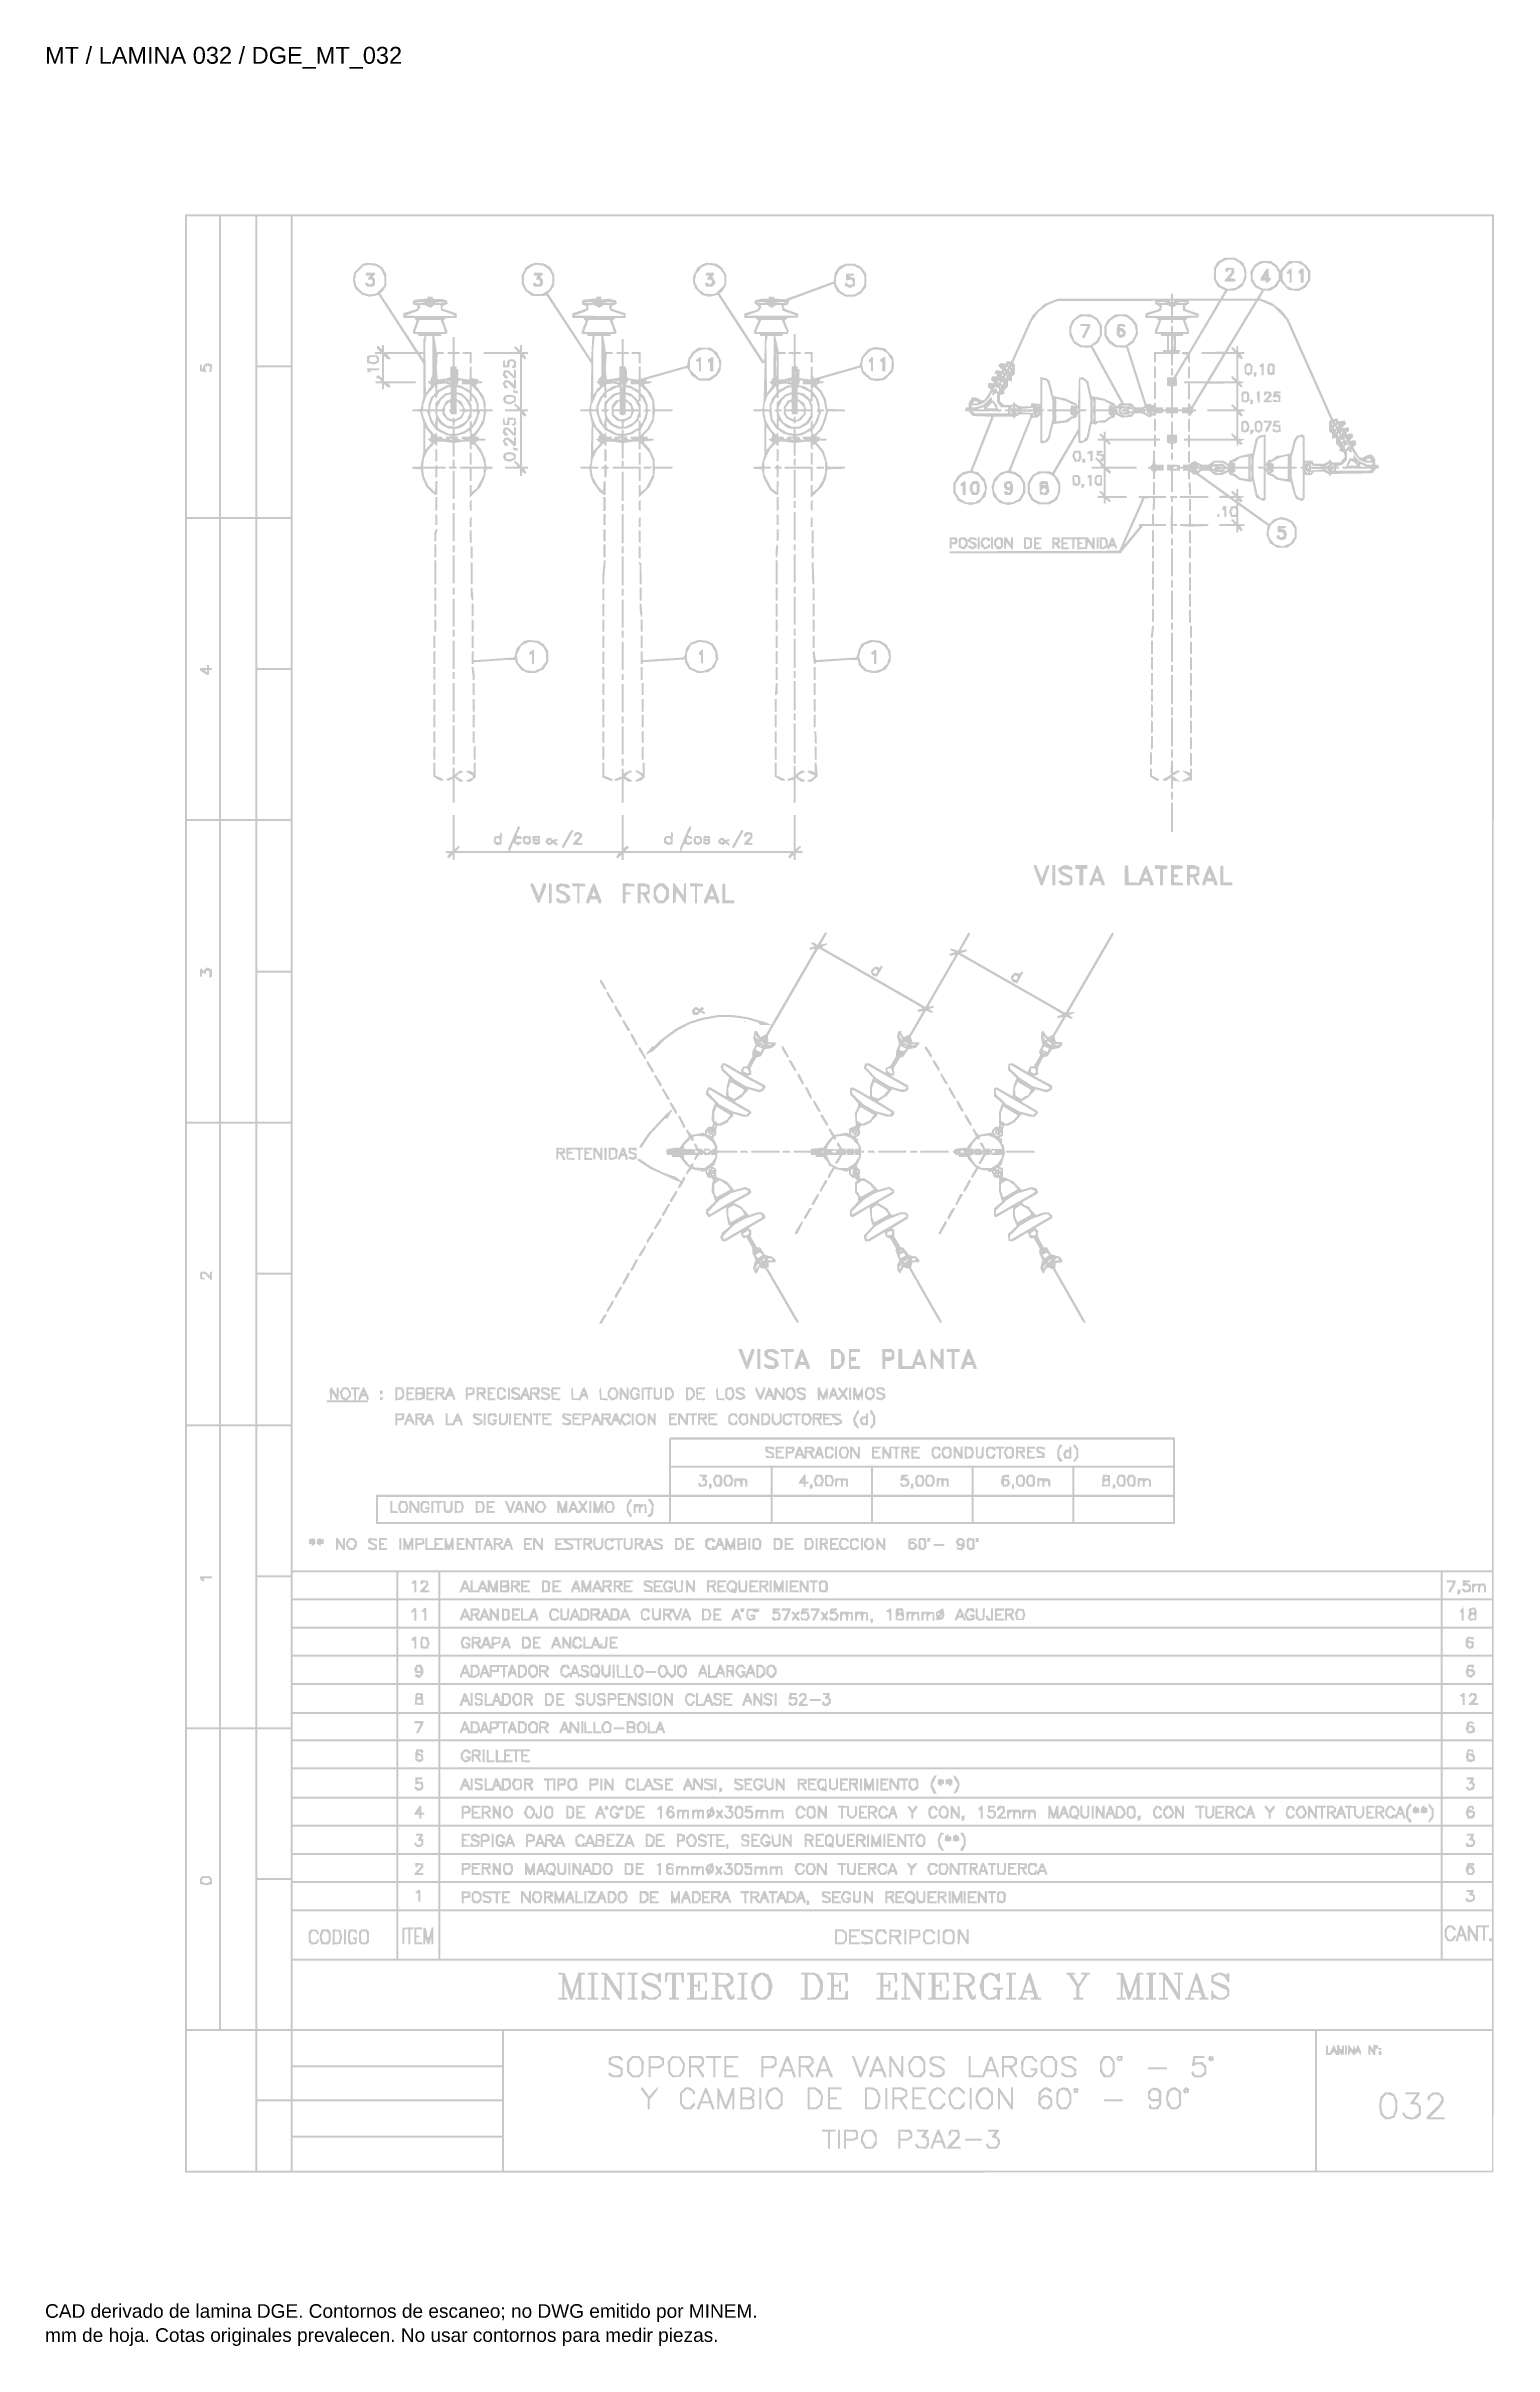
# Model space of a CAD drawing. Header units: millimetres. Extents: x 12 to 193, y 4 to 291.
import ezdxf

# ---------------------------------------------------------------- set-up
doc = ezdxf.new("R2010")
doc.units = ezdxf.units.MM
doc.layers.add('DGE_DATOS', color=7, linetype='Continuous', lineweight=0)
doc.layers.add('DGE_RELLENO', color=7, linetype='Continuous', lineweight=0)
doc.styles.add('DGE_ARIAL', font='arial.ttf')

msp = doc.modelspace()

# ---------------------------------------------------------------- texts
at = {"layer": 'DGE_DATOS', "style": 'DGE_ARIAL'}
for s, height, p in [('MT / LAMINA 032 / DGE_MT_032', 2.1, (12, 289.0389)), ('CAD derivado de lamina DGE. Contornos de escaneo; no DWG emitido por MINEM.', 1.7, (12, 8)), ('mm de hoja. Cotas originales prevalecen. No usar contornos para medir piezas.', 1.7, (12, 5))]:
    msp.add_text(s, height=height, dxfattribs=at).set_placement(p)

# ---------------------------------------------------------------- hatches: boundary and pattern name
at = {"layer": 'DGE_RELLENO'}
h = msp.add_hatch(color=7, dxfattribs=at)
h.paths.add_polyline_path([(29.4341, 148.1725), (29.4341, 26.0807), (110.991, 26.1122), (192.5479, 26.1436), (192.5793, 148.2039), (192.6107, 270.2642), (111.0224, 270.2642), (29.4341, 270.2642)], flags=0)
h.paths.add_polyline_path([(33.6985, 251.2638), (33.6985, 232.5143), (31.6917, 232.5143), (29.6849, 232.5143), (29.6849, 251.2638), (29.6849, 270.0134), (31.6917, 270.0134), (33.6985, 270.0134)], flags=0)
h.paths.add_polyline_path([(38.2137, 251.2638), (38.2137, 232.5143), (36.0815, 232.5143), (33.9493, 232.5143), (33.9493, 251.2638), (33.9493, 270.0134), (36.0815, 270.0134), (38.2137, 270.0134)], flags=0)
h.paths.add_polyline_path([(42.6036, 260.7327), (42.6036, 251.452), (40.5341, 251.452), (38.4646, 251.452), (38.4646, 260.7327), (38.4646, 270.0134), (40.5341, 270.0134), (42.6036, 270.0134)], flags=0)
h.paths.add_polyline_path([(192.3597, 185.609), (192.3597, 101.2046), (117.6071, 101.2046), (42.8544, 101.2046), (42.8544, 185.609), (42.8544, 270.0134), (117.6071, 270.0134), (192.3597, 270.0134)], flags=0)
h.paths.add_polyline_path([(42.6036, 241.8577), (42.6036, 232.5143), (40.5341, 232.5143), (38.4646, 232.5143), (38.4646, 241.8577), (38.4646, 251.2011), (40.5341, 251.2011), (42.6036, 251.2011)], flags=0)
h.paths.add_polyline_path([(33.6985, 213.5766), (33.6985, 194.8897), (31.6917, 194.8897), (29.6849, 194.8897), (29.6849, 213.5766), (29.6849, 232.2634), (31.6917, 232.2634), (33.6985, 232.2634)], flags=0)
h.paths.add_polyline_path([(38.2137, 213.5766), (38.2137, 194.8897), (36.0815, 194.8897), (33.9493, 194.8897), (33.9493, 213.5766), (33.9493, 232.2634), (36.0815, 232.2634), (38.2137, 232.2634)], flags=0)
h.paths.add_polyline_path([(42.6036, 222.9827), (42.6036, 213.702), (40.5341, 213.702), (38.4646, 213.702), (38.4646, 222.9827), (38.4646, 232.2634), (40.5341, 232.2634), (42.6036, 232.2634)], flags=0)
h.paths.add_polyline_path([(42.6036, 204.1704), (42.6036, 194.8897), (40.5341, 194.8897), (38.4646, 194.8897), (38.4646, 204.1704), (38.4646, 213.4512), (40.5341, 213.4512), (42.6036, 213.4512)], flags=0)
h.paths.add_polyline_path([(33.6985, 175.8893), (33.6985, 157.1398), (31.6917, 157.1398), (29.6849, 157.1398), (29.6849, 175.8893), (29.6849, 194.6389), (31.6917, 194.6389), (33.6985, 194.6389)], flags=0)
h.paths.add_polyline_path([(38.2137, 175.8893), (38.2137, 157.1398), (36.0815, 157.1398), (33.9493, 157.1398), (33.9493, 175.8893), (33.9493, 194.6389), (36.0815, 194.6389), (38.2137, 194.6389)], flags=0)
h.paths.add_polyline_path([(42.6036, 185.2955), (42.6036, 175.952), (40.5341, 175.952), (38.4646, 175.952), (38.4646, 185.2955), (38.4646, 194.6389), (40.5341, 194.6389), (42.6036, 194.6389)], flags=0)
h.paths.add_polyline_path([(42.6036, 166.4205), (42.6036, 157.1398), (40.5341, 157.1398), (38.4646, 157.1398), (38.4646, 166.4205), (38.4646, 175.7012), (40.5341, 175.7012), (42.6036, 175.7012)], flags=0)
h.paths.add_polyline_path([(33.6985, 138.1394), (33.6985, 119.3898), (31.6917, 119.3898), (29.6849, 119.3898), (29.6849, 138.1394), (29.6849, 156.8889), (31.6917, 156.8889), (33.6985, 156.8889)], flags=0)
h.paths.add_polyline_path([(38.2137, 138.1394), (38.2137, 119.3898), (36.0815, 119.3898), (33.9493, 119.3898), (33.9493, 138.1394), (33.9493, 156.8889), (36.0815, 156.8889), (38.2137, 156.8889)], flags=0)
h.paths.add_polyline_path([(42.6036, 147.6082), (42.6036, 138.3275), (40.5341, 138.3275), (38.4646, 138.3275), (38.4646, 147.6082), (38.4646, 156.8889), (40.5341, 156.8889), (42.6036, 156.8889)], flags=0)
h.paths.add_polyline_path([(42.6036, 128.7332), (42.6036, 119.3898), (40.5341, 119.3898), (38.4646, 119.3898), (38.4646, 128.7332), (38.4646, 138.0767), (40.5341, 138.0767), (42.6036, 138.0767)], flags=0)
h.paths.add_polyline_path([(33.6985, 100.3894), (33.6985, 81.6398), (31.6917, 81.6398), (29.6849, 81.6398), (29.6849, 100.3894), (29.6849, 119.139), (31.6917, 119.139), (33.6985, 119.139)], flags=0)
h.paths.add_polyline_path([(38.2137, 100.3894), (38.2137, 81.6398), (36.0815, 81.6398), (33.9493, 81.6398), (33.9493, 100.3894), (33.9493, 119.139), (36.0815, 119.139), (38.2137, 119.139)], flags=0)
h.paths.add_polyline_path([(42.6036, 109.8582), (42.6036, 100.5775), (40.5341, 100.5775), (38.4646, 100.5775), (38.4646, 109.8582), (38.4646, 119.139), (40.5341, 119.139), (42.6036, 119.139)], flags=0)
h.paths.add_polyline_path([(55.7731, 99.3234), (55.7731, 97.693), (49.3137, 97.693), (42.8544, 97.693), (42.8544, 99.3234), (42.8544, 100.9538), (49.3137, 100.9538), (55.7731, 100.9538)], flags=0)
h.paths.add_polyline_path([(61.0409, 99.3234), (61.0409, 97.693), (58.5324, 97.693), (56.0239, 97.693), (56.0239, 99.3234), (56.0239, 100.9538), (58.5324, 100.9538), (61.0409, 100.9538)], flags=0)
h.paths.add_polyline_path([(185.9631, 99.3234), (185.9631, 97.693), (123.6274, 97.693), (61.2917, 97.693), (61.2917, 99.3234), (61.2917, 100.9538), (123.6274, 100.9538), (185.9631, 100.9538)], flags=0)
h.paths.add_polyline_path([(192.3597, 99.3234), (192.3597, 97.693), (189.2869, 97.693), (186.214, 97.693), (186.214, 99.3234), (186.214, 100.9538), (189.2869, 100.9538), (192.3597, 100.9538)], flags=0)
h.paths.add_polyline_path([(42.6036, 90.9833), (42.6036, 81.6398), (40.5341, 81.6398), (38.4646, 81.6398), (38.4646, 90.9833), (38.4646, 100.3267), (40.5341, 100.3267), (42.6036, 100.3267)], flags=0)
h.paths.add_polyline_path([(55.7731, 95.8117), (55.7731, 94.1813), (49.3137, 94.1813), (42.8544, 94.1813), (42.8544, 95.8117), (42.8544, 97.4421), (49.3137, 97.4421), (55.7731, 97.4421)], flags=0)
h.paths.add_polyline_path([(61.0409, 95.8117), (61.0409, 94.1813), (58.5324, 94.1813), (56.0239, 94.1813), (56.0239, 95.8117), (56.0239, 97.4421), (58.5324, 97.4421), (61.0409, 97.4421)], flags=0)
h.paths.add_polyline_path([(185.9631, 95.8117), (185.9631, 94.1813), (123.6274, 94.1813), (61.2917, 94.1813), (61.2917, 95.8117), (61.2917, 97.4421), (123.6274, 97.4421), (185.9631, 97.4421)], flags=0)
h.paths.add_polyline_path([(192.3597, 95.8117), (192.3597, 94.1813), (189.2869, 94.1813), (186.214, 94.1813), (186.214, 95.8117), (186.214, 97.4421), (189.2869, 97.4421), (192.3597, 97.4421)], flags=0)
h.paths.add_polyline_path([(55.7731, 92.3001), (55.7731, 90.6697), (49.3137, 90.6697), (42.8544, 90.6697), (42.8544, 92.3001), (42.8544, 93.9305), (49.3137, 93.9305), (55.7731, 93.9305)], flags=0)
h.paths.add_polyline_path([(61.0409, 92.3001), (61.0409, 90.6697), (58.5324, 90.6697), (56.0239, 90.6697), (56.0239, 92.3001), (56.0239, 93.9305), (58.5324, 93.9305), (61.0409, 93.9305)], flags=0)
h.paths.add_polyline_path([(185.9631, 92.3001), (185.9631, 90.6697), (123.6274, 90.6697), (61.2917, 90.6697), (61.2917, 92.3001), (61.2917, 93.9305), (123.6274, 93.9305), (185.9631, 93.9305)], flags=0)
h.paths.add_polyline_path([(192.3597, 92.3001), (192.3597, 90.6697), (189.2869, 90.6697), (186.214, 90.6697), (186.214, 92.3001), (186.214, 93.9305), (189.2869, 93.9305), (192.3597, 93.9305)], flags=0)
h.paths.add_polyline_path([(55.7731, 88.7885), (55.7731, 87.1581), (49.3137, 87.1581), (42.8544, 87.1581), (42.8544, 88.7885), (42.8544, 90.4189), (49.3137, 90.4189), (55.7731, 90.4189)], flags=0)
h.paths.add_polyline_path([(61.0409, 88.7885), (61.0409, 87.1581), (58.5324, 87.1581), (56.0239, 87.1581), (56.0239, 88.7885), (56.0239, 90.4189), (58.5324, 90.4189), (61.0409, 90.4189)], flags=0)
h.paths.add_polyline_path([(185.9631, 88.7885), (185.9631, 87.1581), (123.6274, 87.1581), (61.2917, 87.1581), (61.2917, 88.7885), (61.2917, 90.4189), (123.6274, 90.4189), (185.9631, 90.4189)], flags=0)
h.paths.add_polyline_path([(192.3597, 88.7885), (192.3597, 87.1581), (189.2869, 87.1581), (186.214, 87.1581), (186.214, 88.7885), (186.214, 90.4189), (189.2869, 90.4189), (192.3597, 90.4189)], flags=0)
h.paths.add_polyline_path([(55.7731, 85.2142), (55.7731, 83.5211), (49.3137, 83.5211), (42.8544, 83.5211), (42.8544, 85.2142), (42.8544, 86.9073), (49.3137, 86.9073), (55.7731, 86.9073)], flags=0)
h.paths.add_polyline_path([(61.0409, 85.2142), (61.0409, 83.5211), (58.5324, 83.5211), (56.0239, 83.5211), (56.0239, 85.2142), (56.0239, 86.9073), (58.5324, 86.9073), (61.0409, 86.9073)], flags=0)
h.paths.add_polyline_path([(185.9631, 85.2142), (185.9631, 83.5211), (123.6274, 83.5211), (61.2917, 83.5211), (61.2917, 85.2142), (61.2917, 86.9073), (123.6274, 86.9073), (185.9631, 86.9073)], flags=0)
h.paths.add_polyline_path([(192.3597, 85.2142), (192.3597, 83.5211), (189.2869, 83.5211), (186.214, 83.5211), (186.214, 85.2142), (186.214, 86.9073), (189.2869, 86.9073), (192.3597, 86.9073)], flags=0)
h.paths.add_polyline_path([(55.7731, 81.7025), (55.7731, 80.1348), (49.3137, 80.1348), (42.8544, 80.1348), (42.8544, 81.7025), (42.8544, 83.2702), (49.3137, 83.2702), (55.7731, 83.2702)], flags=0)
h.paths.add_polyline_path([(61.0409, 81.7025), (61.0409, 80.1348), (58.5324, 80.1348), (56.0239, 80.1348), (56.0239, 81.7025), (56.0239, 83.2702), (58.5324, 83.2702), (61.0409, 83.2702)], flags=0)
h.paths.add_polyline_path([(185.9631, 81.7025), (185.9631, 80.1348), (123.6274, 80.1348), (61.2917, 80.1348), (61.2917, 81.7025), (61.2917, 83.2702), (123.6274, 83.2702), (185.9631, 83.2702)], flags=0)
h.paths.add_polyline_path([(192.3597, 81.7025), (192.3597, 80.1348), (189.2869, 80.1348), (186.214, 80.1348), (186.214, 81.7025), (186.214, 83.2702), (189.2869, 83.2702), (192.3597, 83.2702)], flags=0)
h.paths.add_polyline_path([(33.6985, 62.7021), (33.6985, 44.0153), (31.6917, 44.0153), (29.6849, 44.0153), (29.6849, 62.7021), (29.6849, 81.389), (31.6917, 81.389), (33.6985, 81.389)], flags=0)
h.paths.add_polyline_path([(38.2137, 62.7021), (38.2137, 44.0153), (36.0815, 44.0153), (33.9493, 44.0153), (33.9493, 62.7021), (33.9493, 81.389), (36.0815, 81.389), (38.2137, 81.389)], flags=0)
h.paths.add_polyline_path([(42.6036, 72.1083), (42.6036, 62.8276), (40.5341, 62.8276), (38.4646, 62.8276), (38.4646, 72.1083), (38.4646, 81.389), (40.5341, 81.389), (42.6036, 81.389)], flags=0)
h.paths.add_polyline_path([(55.7731, 78.2536), (55.7731, 76.6232), (49.3137, 76.6232), (42.8544, 76.6232), (42.8544, 78.2536), (42.8544, 79.884), (49.3137, 79.884), (55.7731, 79.884)], flags=0)
h.paths.add_polyline_path([(61.0409, 78.2536), (61.0409, 76.6232), (58.5324, 76.6232), (56.0239, 76.6232), (56.0239, 78.2536), (56.0239, 79.884), (58.5324, 79.884), (61.0409, 79.884)], flags=0)
h.paths.add_polyline_path([(185.9631, 78.2536), (185.9631, 76.6232), (123.6274, 76.6232), (61.2917, 76.6232), (61.2917, 78.2536), (61.2917, 79.884), (123.6274, 79.884), (185.9631, 79.884)], flags=0)
h.paths.add_polyline_path([(192.3597, 78.2536), (192.3597, 76.6232), (189.2869, 76.6232), (186.214, 76.6232), (186.214, 78.2536), (186.214, 79.884), (189.2869, 79.884), (192.3597, 79.884)], flags=0)
h.paths.add_polyline_path([(55.7731, 74.6793), (55.7731, 72.9862), (49.3137, 72.9862), (42.8544, 72.9862), (42.8544, 74.6793), (42.8544, 76.3724), (49.3137, 76.3724), (55.7731, 76.3724)], flags=0)
h.paths.add_polyline_path([(61.0409, 74.6793), (61.0409, 72.9862), (58.5324, 72.9862), (56.0239, 72.9862), (56.0239, 74.6793), (56.0239, 76.3724), (58.5324, 76.3724), (61.0409, 76.3724)], flags=0)
h.paths.add_polyline_path([(185.9631, 74.6793), (185.9631, 72.9862), (123.6274, 72.9862), (61.2917, 72.9862), (61.2917, 74.6793), (61.2917, 76.3724), (123.6274, 76.3724), (185.9631, 76.3724)], flags=0)
h.paths.add_polyline_path([(192.3597, 74.6793), (192.3597, 72.9862), (189.2869, 72.9862), (186.214, 72.9862), (186.214, 74.6793), (186.214, 76.3724), (189.2869, 76.3724), (192.3597, 76.3724)], flags=0)
h.paths.add_polyline_path([(55.7731, 71.105), (55.7731, 69.4746), (49.3137, 69.4746), (42.8544, 69.4746), (42.8544, 71.105), (42.8544, 72.7354), (49.3137, 72.7354), (55.7731, 72.7354)], flags=0)
h.paths.add_polyline_path([(61.0409, 71.105), (61.0409, 69.4746), (58.5324, 69.4746), (56.0239, 69.4746), (56.0239, 71.105), (56.0239, 72.7354), (58.5324, 72.7354), (61.0409, 72.7354)], flags=0)
h.paths.add_polyline_path([(185.9631, 71.105), (185.9631, 69.4746), (123.6274, 69.4746), (61.2917, 69.4746), (61.2917, 71.105), (61.2917, 72.7354), (123.6274, 72.7354), (185.9631, 72.7354)], flags=0)
h.paths.add_polyline_path([(192.3597, 71.105), (192.3597, 69.4746), (189.2869, 69.4746), (186.214, 69.4746), (186.214, 71.105), (186.214, 72.7354), (189.2869, 72.7354), (192.3597, 72.7354)], flags=0)
h.paths.add_polyline_path([(55.7731, 67.5933), (55.7731, 65.9629), (49.3137, 65.9629), (42.8544, 65.9629), (42.8544, 67.5933), (42.8544, 69.2237), (49.3137, 69.2237), (55.7731, 69.2237)], flags=0)
h.paths.add_polyline_path([(61.0409, 67.5933), (61.0409, 65.9629), (58.5324, 65.9629), (56.0239, 65.9629), (56.0239, 67.5933), (56.0239, 69.2237), (58.5324, 69.2237), (61.0409, 69.2237)], flags=0)
h.paths.add_polyline_path([(185.9631, 67.5933), (185.9631, 65.9629), (123.6274, 65.9629), (61.2917, 65.9629), (61.2917, 67.5933), (61.2917, 69.2237), (123.6274, 69.2237), (185.9631, 69.2237)], flags=0)
h.paths.add_polyline_path([(192.3597, 67.5933), (192.3597, 65.9629), (189.2869, 65.9629), (186.214, 65.9629), (186.214, 67.5933), (186.214, 69.2237), (189.2869, 69.2237), (192.3597, 69.2237)], flags=0)
h.paths.add_polyline_path([(55.7731, 64.0817), (55.7731, 62.4513), (49.3137, 62.4513), (42.8544, 62.4513), (42.8544, 64.0817), (42.8544, 65.7121), (49.3137, 65.7121), (55.7731, 65.7121)], flags=0)
h.paths.add_polyline_path([(61.0409, 64.0817), (61.0409, 62.4513), (58.5324, 62.4513), (56.0239, 62.4513), (56.0239, 64.0817), (56.0239, 65.7121), (58.5324, 65.7121), (61.0409, 65.7121)], flags=0)
h.paths.add_polyline_path([(185.9631, 64.0817), (185.9631, 62.4513), (123.6274, 62.4513), (61.2917, 62.4513), (61.2917, 64.0817), (61.2917, 65.7121), (123.6274, 65.7121), (185.9631, 65.7121)], flags=0)
h.paths.add_polyline_path([(192.3597, 64.0817), (192.3597, 62.4513), (189.2869, 62.4513), (186.214, 62.4513), (186.214, 64.0817), (186.214, 65.7121), (189.2869, 65.7121), (192.3597, 65.7121)], flags=0)
h.paths.add_polyline_path([(42.6036, 53.296), (42.6036, 44.0153), (40.5341, 44.0153), (38.4646, 44.0153), (38.4646, 53.296), (38.4646, 62.5767), (40.5341, 62.5767), (42.6036, 62.5767)], flags=0)
h.paths.add_polyline_path([(55.7731, 60.5701), (55.7731, 58.9397), (49.3137, 58.9397), (42.8544, 58.9397), (42.8544, 60.5701), (42.8544, 62.2005), (49.3137, 62.2005), (55.7731, 62.2005)], flags=0)
h.paths.add_polyline_path([(61.0409, 60.5701), (61.0409, 58.9397), (58.5324, 58.9397), (56.0239, 58.9397), (56.0239, 60.5701), (56.0239, 62.2005), (58.5324, 62.2005), (61.0409, 62.2005)], flags=0)
h.paths.add_polyline_path([(185.9631, 60.5701), (185.9631, 58.9397), (123.6274, 58.9397), (61.2917, 58.9397), (61.2917, 60.5701), (61.2917, 62.2005), (123.6274, 62.2005), (185.9631, 62.2005)], flags=0)
h.paths.add_polyline_path([(192.3597, 60.5701), (192.3597, 58.9397), (189.2869, 58.9397), (186.214, 58.9397), (186.214, 60.5701), (186.214, 62.2005), (189.2869, 62.2005), (192.3597, 62.2005)], flags=0)
h.paths.add_polyline_path([(55.7731, 55.7416), (55.7731, 52.7943), (49.3137, 52.7943), (42.8544, 52.7943), (42.8544, 55.7416), (42.8544, 58.6889), (49.3137, 58.6889), (55.7731, 58.6889)], flags=0)
h.paths.add_polyline_path([(61.0409, 55.7416), (61.0409, 52.7943), (58.5324, 52.7943), (56.0239, 52.7943), (56.0239, 55.7416), (56.0239, 58.6889), (58.5324, 58.6889), (61.0409, 58.6889)], flags=0)
h.paths.add_polyline_path([(185.9631, 55.7416), (185.9631, 52.7943), (123.6274, 52.7943), (61.2917, 52.7943), (61.2917, 55.7416), (61.2917, 58.6889), (123.6274, 58.6889), (185.9631, 58.6889)], flags=0)
h.paths.add_polyline_path([(192.3597, 56.9957), (192.3597, 55.3026), (192.1716, 55.3026), (191.9835, 55.3026), (191.9835, 55.1733), (191.9835, 55.0439), (192.1716, 54.9718), (192.3597, 54.8996), (192.3597, 53.847), (192.3597, 52.7943), (189.2869, 52.7943), (186.214, 52.7943), (186.214, 55.7416), (186.214, 58.6889), (189.2869, 58.6889), (192.3597, 58.6889)], flags=0)
h.paths.add_polyline_path([(192.3597, 48.2794), (192.3597, 44.0153), (117.6071, 44.0153), (42.8544, 44.0153), (42.8544, 48.2794), (42.8544, 52.5435), (117.6071, 52.5435), (192.3597, 52.5435)], flags=0)
h.paths.add_polyline_path([(38.2137, 35.0481), (38.2137, 26.3317), (33.9493, 26.3317), (29.6849, 26.3317), (29.6849, 35.0481), (29.6849, 43.7644), (33.9493, 43.7644), (38.2137, 43.7644)], flags=0)
h.paths.add_polyline_path([(42.6036, 39.5003), (42.6036, 35.2362), (40.5341, 35.2362), (38.4646, 35.2362), (38.4646, 39.5003), (38.4646, 43.7644), (40.5341, 43.7644), (42.6036, 43.7644)], flags=0)
h.paths.add_polyline_path([(68.9426, 41.6324), (68.9426, 39.5003), (55.8985, 39.5003), (42.8544, 39.5003), (42.8544, 41.6324), (42.8544, 43.7644), (55.8985, 43.7644), (68.9426, 43.7644)], flags=0)
h.paths.add_polyline_path([(170.2851, 35.0481), (170.2851, 26.3317), (119.7393, 26.3317), (69.1934, 26.3317), (69.1934, 35.0481), (69.1934, 43.7644), (119.7393, 43.7644), (170.2851, 43.7644)], flags=0)
h.paths.add_polyline_path([(192.3597, 35.0481), (192.3597, 26.3317), (181.4479, 26.3317), (170.536, 26.3317), (170.536, 35.0481), (170.536, 43.7644), (181.4479, 43.7644), (192.3597, 43.7644)], flags=0)
h.paths.add_polyline_path([(68.9426, 37.2429), (68.9426, 35.2362), (55.8985, 35.2362), (42.8544, 35.2362), (42.8544, 37.2429), (42.8544, 39.2495), (55.8985, 39.2495), (68.9426, 39.2495)], flags=0)
h.paths.add_polyline_path([(42.6036, 30.6586), (42.6036, 26.3317), (40.5341, 26.3317), (38.4646, 26.3317), (38.4646, 30.6586), (38.4646, 34.9854), (40.5341, 34.9854), (42.6036, 34.9854)], flags=0)
h.paths.add_polyline_path([(68.9426, 32.8533), (68.9426, 30.7213), (55.8985, 30.7213), (42.8544, 30.7213), (42.8544, 32.8533), (42.8544, 34.9854), (55.8985, 34.9854), (68.9426, 34.9854)], flags=0)
h.paths.add_polyline_path([(68.9426, 28.4011), (68.9426, 26.3317), (55.8985, 26.3317), (42.8544, 26.3317), (42.8544, 28.4011), (42.8544, 30.4704), (55.8985, 30.4704), (68.9426, 30.4704)], flags=0)
h.paths.add_polyline_path([(31.9801, 251.6033), (31.8296, 251.5076), (31.7059, 251.1976), (31.5822, 250.8876), (31.5742, 251.1624), (31.5663, 251.4372), (31.4408, 251.5147), (31.3154, 251.5922), (31.3154, 251.1458), (31.3154, 250.6995), (31.4095, 250.6978), (31.5035, 250.696), (31.8042, 250.6156), (32.1049, 250.5351), (32.0249, 250.8538), (31.945, 251.1724), (32.1047, 251.305), (32.2645, 251.4376), (32.4341, 251.3328), (32.6036, 251.2281), (32.5184, 250.8888), (32.4333, 250.5495), (32.5955, 250.6028), (32.7578, 250.6561), (32.7984, 251.0722), (32.8391, 251.4884), (32.673, 251.5937), (32.5069, 251.6989), (32.3188, 251.6989), (32.1307, 251.6989)], flags=0)
h.paths.add_polyline_path([(158.6082, 264.6038), (158.1567, 264.342), (157.9317, 263.961), (157.7066, 263.5801), (157.6933, 262.8689), (157.68, 262.1577), (157.9288, 261.6946), (158.1775, 261.2316), (158.6339, 261.0058), (159.0903, 260.78), (158.7801, 260.2547), (158.4698, 259.7294), (155.5351, 259.7294), (152.6004, 259.7294), (152.6004, 260.0429), (152.6004, 260.3564), (152.4749, 260.3564), (152.3495, 260.3564), (152.3495, 260.0429), (152.3495, 259.7294), (145.2644, 259.7294), (138.1792, 259.7294), (137.345, 259.3954), (136.5108, 259.0615), (135.7943, 258.3604), (135.0778, 257.6594), (134.7865, 257.0953), (134.4953, 256.5313), (133.456, 254.2111), (132.4166, 251.8909), (132.1602, 251.9303), (131.9037, 251.9697), (131.837, 251.796), (131.7704, 251.6222), (131.4231, 251.6732), (131.0759, 251.7241), (130.9267, 251.5444), (130.7775, 251.3646), (131.0279, 251.138), (131.2783, 250.9114), (131.2783, 250.8272), (131.2783, 250.7429), (130.9035, 250.7979), (130.5286, 250.8529), (130.4419, 250.627), (130.3552, 250.401), (130.5032, 250.3516), (130.6512, 250.3023), (130.6512, 250.1874), (130.6512, 250.0724), (130.351, 250.0724), (130.0509, 250.0724), (129.9717, 249.8661), (129.8926, 249.6599), (130.1114, 249.4181), (130.3302, 249.1763), (129.9576, 249.2168), (129.5851, 249.2572), (129.547, 248.9906), (129.509, 248.7241), (129.6978, 248.5353), (129.8865, 248.3466), (129.5167, 247.7634), (129.1468, 247.1802), (128.9696, 247.1123), (128.7925, 247.0443), (128.4111, 247.2415), (128.0297, 247.4387), (127.7871, 247.4387), (127.5444, 247.4387), (127.3419, 247.1295), (127.1393, 246.8204), (127.1393, 246.5025), (127.1393, 246.1845), (126.9646, 246.1845), (126.7899, 246.1845), (126.7224, 246.0087), (126.6549, 245.8328), (126.7299, 245.7578), (126.8048, 245.6829), (126.9833, 245.6829), (127.1618, 245.6829), (127.3902, 245.4007), (127.6187, 245.1185), (128.7587, 245.0747), (129.8986, 245.0308), (129.8986, 244.9518), (129.8986, 244.8728), (128.613, 241.5862), (127.3274, 238.2997), (126.8927, 238.2181), (126.4579, 238.1364), (126.1176, 237.8941), (125.7773, 237.6518), (125.5032, 237.2082), (125.229, 236.7647), (125.229, 236.1559), (125.229, 235.5472), (125.5109, 235.0456), (125.7928, 234.544), (126.2466, 234.3534), (126.7003, 234.1629), (127.0499, 234.0875), (127.3995, 234.0121), (127.9248, 234.1535), (128.4501, 234.295), (128.8533, 234.7224), (129.2564, 235.1498), (129.3428, 235.7258), (129.4292, 236.3017), (129.2831, 236.7892), (129.137, 237.2768), (128.6833, 237.7174), (128.2296, 238.158), (128.0054, 238.158), (127.7812, 238.158), (127.716, 238.2635), (127.6507, 238.3691), (128.9723, 241.7125), (130.2938, 245.0558), (131.4654, 245.0558), (132.637, 245.0558), (132.7007, 244.899), (132.7643, 244.7422), (132.8679, 244.8802), (132.9715, 245.0182), (133.2455, 245.1624), (133.5194, 245.3066), (134.1548, 245.3066), (134.7902, 245.3066), (134.7857, 245.1498), (134.7811, 244.9931), (133.4281, 241.671), (132.075, 238.3489), (131.6, 238.2156), (131.125, 238.0824), (130.7056, 237.6834), (130.2863, 237.2844), (130.1391, 236.7931), (129.9918, 236.3017), (130.0782, 235.7258), (130.1646, 235.1498), (130.5677, 234.7224), (130.9709, 234.295), (131.4961, 234.1535), (132.0214, 234.0121), (132.3711, 234.0875), (132.7207, 234.1629), (133.1744, 234.3534), (133.6282, 234.544), (133.9101, 235.0456), (134.192, 235.5472), (134.192, 236.1559), (134.192, 236.7647), (133.9178, 237.2082), (133.6437, 237.6518), (133.2882, 237.9049), (132.9328, 238.158), (132.7401, 238.158), (132.5473, 238.158), (132.4788, 238.2689), (132.4102, 238.3798), (133.7143, 241.6237), (135.0183, 244.8677), (135.3746, 244.9101), (135.7308, 244.9526), (135.8876, 245.0822), (136.0444, 245.2119), (136.0444, 243.5109), (136.0444, 241.8098), (136.1554, 241.7412), (136.2664, 241.6726), (136.6283, 241.7987), (136.9902, 241.9249), (137.1244, 242.1421), (137.2586, 242.3594), (137.4726, 243.2373), (137.6866, 244.1152), (137.9629, 244.1447), (138.2393, 244.1743), (138.8664, 244.2513), (139.4936, 244.3283), (139.7444, 244.5522), (139.9953, 244.7761), (140.2856, 244.8643), (140.5759, 244.9524), (140.6853, 245.2236), (140.7946, 245.4947), (140.8026, 244.5381), (140.8105, 243.5815), (139.1906, 240.8384), (137.5706, 238.0952), (137.4033, 238.147), (137.2359, 238.1987), (136.5461, 238.206), (135.8563, 238.2134), (135.4432, 237.9673), (135.0301, 237.7212), (134.7666, 237.2811), (134.5032, 236.8411), (134.5003, 236.136), (134.4975, 235.4309), (134.7423, 235.0117), (134.9872, 234.5925), (135.4064, 234.3477), (135.8256, 234.1029), (136.5308, 234.1057), (137.2359, 234.1085), (137.6949, 234.3831), (138.1539, 234.6577), (138.3534, 235.1562), (138.5529, 235.6547), (138.5529, 236.1457), (138.5529, 236.6366), (138.4191, 236.9897), (138.2853, 237.3428), (138.0413, 237.6032), (137.7974, 237.8637), (139.2726, 240.384), (140.7478, 242.9043), (140.7856, 242.3606), (140.8234, 241.8169), (140.9915, 241.7524), (141.1595, 241.6879), (141.5733, 241.8982), (141.9871, 242.1085), (142.0807, 242.4221), (142.1743, 242.7356), (142.3127, 243.4384), (142.4512, 244.1412), (142.745, 244.085), (143.0387, 244.0288), (143.1236, 244.1661), (143.2084, 244.3033), (143.6857, 244.3033), (144.1631, 244.3033), (144.4622, 244.5369), (144.7614, 244.7705), (145.032, 244.8552), (145.3026, 244.9399), (145.3746, 245.1277), (145.4467, 245.3154), (145.846, 245.1089), (146.2453, 244.9024), (146.8727, 244.9627), (147.5001, 245.023), (147.6496, 245.2275), (147.7992, 245.432), (148.2607, 245.432), (148.7222, 245.432), (149.2338, 245.171), (149.7455, 244.91), (149.881, 245.0456), (150.0166, 245.1812), (150.2424, 245.1812), (150.4682, 245.1812), (150.4682, 245.3066), (150.4682, 245.432), (150.7834, 245.432), (151.0987, 245.432), (151.3642, 245.5888), (151.6297, 245.7456), (151.6865, 245.5888), (151.7433, 245.432), (152.0464, 245.432), (152.3495, 245.432), (152.3495, 245.1812), (152.3495, 244.9304), (152.4749, 244.9304), (152.6004, 244.9304), (152.6004, 245.1812), (152.6004, 245.432), (152.9139, 245.432), (153.2275, 245.432), (153.2275, 245.5574), (153.2275, 245.6829), (153.4783, 245.6829), (153.7292, 245.6829), (153.7292, 245.5574), (153.7292, 245.432), (154.1054, 245.432), (154.4817, 245.432), (154.4817, 245.3066), (154.4817, 245.1812), (154.6422, 245.1812), (154.8026, 245.1812), (154.9834, 245.432), (155.1642, 245.6829), (155.3247, 245.6829), (155.4851, 245.6829), (155.4851, 245.8083), (155.4851, 245.9337), (155.297, 245.9337), (155.1088, 245.9337), (155.1131, 246.0278), (155.1173, 246.1218), (156.0306, 247.6268), (156.944, 249.1318), (158.723, 249.1666), (160.5021, 249.2014), (160.5021, 247.6735), (160.5021, 246.1456), (160.2505, 246.3733), (159.9988, 246.601), (159.9168, 246.519), (159.8347, 246.4369), (160.0624, 246.1853), (160.2901, 245.9337), (158.5774, 245.9337), (156.8648, 245.9337), (156.8648, 245.8083), (156.8648, 245.6829), (158.6834, 245.6829), (160.5021, 245.6829), (160.5021, 244.0957), (160.5021, 242.5086), (160.2505, 242.7363), (159.9988, 242.964), (159.9168, 242.8819), (159.8347, 242.7999), (160.0624, 242.5483), (160.2901, 242.2967), (157.5113, 242.2967), (154.7326, 242.2967), (154.7326, 242.5475), (154.7326, 242.7983), (154.6071, 242.7983), (154.4817, 242.7983), (154.4817, 242.5475), (154.4817, 242.2967), (154.2309, 242.2967), (153.98, 242.2967), (153.98, 242.1712), (153.98, 242.0458), (154.2309, 242.0458), (154.4817, 242.0458), (154.4817, 241.677), (154.4817, 241.3081), (154.6071, 241.2306), (154.7326, 241.1531), (154.7326, 241.5995), (154.7326, 242.0458), (157.6094, 242.0458), (160.4862, 242.0458), (160.5319, 241.6382), (160.5777, 241.2306), (160.7201, 241.5442), (160.8624, 241.8577), (160.8704, 241.7009), (160.8783, 241.5442), (161.0665, 241.5442), (161.2546, 241.5442), (161.2546, 241.6622), (161.2546, 241.7802), (161.1077, 241.871), (160.9609, 241.9617), (161.2645, 242.0914), (161.5682, 242.2211), (161.1605, 242.2668), (160.7529, 242.3125), (160.7529, 243.8249), (160.7529, 245.3373), (160.9441, 245.1787), (161.1352, 245.02), (161.2215, 245.1063), (161.3078, 245.1926), (161.1547, 245.4377), (161.0016, 245.6829), (161.2535, 245.6829), (161.5055, 245.6829), (161.5055, 245.8083), (161.5055, 245.9337), (161.1292, 245.9337), (160.7529, 245.9337), (160.7529, 247.454), (160.7529, 248.9744), (160.9441, 248.8157), (161.1352, 248.6571), (161.2128, 248.7346), (161.2904, 248.8122), (161.1444, 248.988), (160.9985, 249.1638), (161.2833, 249.2609), (161.5682, 249.3579), (161.1605, 249.4096), (160.7529, 249.4612), (160.7529, 250.9736), (160.7529, 252.486), (160.9441, 252.3273), (161.1352, 252.1687), (161.2215, 252.255), (161.3078, 252.3413), (161.1547, 252.5864), (161.0016, 252.8315), (161.2535, 252.8315), (161.5055, 252.8315), (161.5055, 252.9569), (161.5055, 253.0824), (161.1292, 253.0824), (160.7529, 253.0824), (160.7529, 253.4586), (160.7529, 253.8348), (160.6275, 253.8348), (160.5021, 253.8348), (160.5021, 253.5646), (160.5021, 253.2943), (160.2505, 253.522), (159.9988, 253.7497), (159.9168, 253.6676), (159.8347, 253.5856), (160.0624, 253.334), (160.2901, 253.0824), (159.8213, 253.0824), (159.3525, 253.0824), (159.7078, 253.6868), (160.0631, 254.2912), (161.6309, 256.8843), (163.1987, 259.4775), (163.3582, 259.478), (163.5177, 259.4785), (164.3469, 259.1026), (165.1761, 258.7267), (165.9378, 257.9356), (166.6994, 257.1445), (169.4865, 250.8807), (172.2736, 244.6168), (172.1574, 244.4977), (172.0411, 244.3785), (172.0411, 243.7919), (172.0411, 243.2053), (172.2292, 243.0491), (172.4173, 242.893), (172.4173, 242.5802), (172.4173, 242.2674), (172.6682, 242.333), (172.919, 242.3986), (172.919, 242.0288), (172.919, 241.6591), (173.173, 241.3866), (173.4269, 241.114), (173.3635, 240.9488), (173.3001, 240.7836), (173.5941, 240.6719), (173.8881, 240.5601), (173.9576, 240.2945), (174.027, 240.029), (173.7372, 239.692), (173.4474, 239.3551), (172.926, 239.3551), (172.4047, 239.3551), (172.2856, 239.5404), (172.1665, 239.7256), (172.0724, 239.6002), (171.9784, 239.4748), (171.6979, 239.318), (171.4174, 239.1613), (170.7846, 239.1613), (170.1518, 239.1613), (170.0796, 239.3494), (170.0074, 239.5375), (169.5192, 239.5375), (169.0309, 239.5375), (169.029, 241.0111), (169.0271, 242.4848), (168.9192, 242.6549), (168.8114, 242.8251), (168.4152, 242.7381), (168.019, 242.6511), (167.843, 242.3798), (167.6671, 242.1085), (167.4624, 241.2885), (167.2578, 240.4685), (166.6042, 240.3165), (165.9507, 240.1646), (165.7518, 240.1646), (165.5529, 240.1646), (165.234, 239.9138), (164.9151, 239.6629), (164.7225, 239.6629), (164.5299, 239.6629), (164.3346, 239.3842), (164.1394, 239.1055), (164.1394, 240.9676), (164.1394, 242.8297), (163.74, 242.7498), (163.3406, 242.6699), (163.1232, 242.4732), (162.9058, 242.2765), (162.7044, 241.3712), (162.503, 240.4659), (161.722, 240.3002), (160.9411, 240.1345), (160.2921, 239.826), (159.6432, 239.5174), (159.5719, 239.3316), (159.5006, 239.1457), (159.2209, 239.3416), (158.9412, 239.5375), (158.2962, 239.5375), (157.6511, 239.5375), (157.3322, 239.2867), (157.0133, 239.0359), (156.6205, 239.0359), (156.2277, 239.0359), (155.7513, 239.2789), (155.2749, 239.5219), (154.8753, 239.2789), (154.4757, 239.0359), (154.1651, 239.0359), (153.8546, 239.0359), (153.8546, 238.9104), (153.8546, 238.785), (153.6769, 238.785), (153.4992, 238.785), (153.4574, 238.8979), (153.4156, 239.0107), (152.9139, 239.0408), (152.4122, 239.0709), (152.13, 239.0534), (151.8478, 239.0359), (151.8478, 238.7106), (151.8478, 238.3853), (152.0987, 238.3197), (152.3495, 238.2541), (152.3495, 236.9519), (152.3495, 235.6496), (152.4749, 235.6496), (152.6004, 235.6496), (152.6004, 236.9665), (152.6004, 238.2834), (153.0393, 238.2834), (153.4783, 238.2834), (153.4783, 238.4088), (153.4783, 238.5342), (153.6665, 238.5342), (153.8546, 238.5342), (153.8546, 238.4088), (153.8546, 238.2834), (154.1682, 238.2834), (154.4817, 238.2834), (154.4817, 237.7891), (154.4817, 237.2948), (154.6071, 237.2173), (154.7326, 237.1398), (154.7326, 237.6683), (154.7326, 238.1968), (154.9677, 237.984), (155.2029, 237.7712), (155.3322, 237.8078), (155.4615, 237.8444), (157.3062, 236.5276), (159.1509, 235.2107), (158.7604, 235.1714), (158.3699, 235.1321), (158.3699, 235.0146), (158.3699, 234.8972), (158.9589, 234.8972), (159.5479, 234.8972), (160.025, 234.5666), (160.5021, 234.236), (160.5021, 234.0732), (160.5021, 233.9105), (160.1595, 233.8708), (159.8169, 233.8311), (159.698, 233.4913), (159.5792, 233.1515), (159.7244, 232.8329), (159.8696, 232.5143), (160.1858, 232.5143), (160.5021, 232.5143), (160.5021, 232.1813), (160.5021, 231.8483), (160.2505, 232.076), (159.9988, 232.3037), (159.9168, 232.2216), (159.8347, 232.1396), (160.0624, 231.888), (160.2901, 231.6364), (159.33, 231.6364), (158.3699, 231.6364), (158.3699, 231.5109), (158.3699, 231.3855), (159.436, 231.3855), (160.5021, 231.3855), (160.5021, 231.0093), (160.5021, 230.633), (160.6275, 230.633), (160.7529, 230.633), (160.7529, 230.8365), (160.7529, 231.04), (160.9441, 230.8814), (161.1352, 230.7227), (161.2215, 230.809), (161.3078, 230.8953), (161.1547, 231.1404), (161.0016, 231.3855), (161.2535, 231.3855), (161.5055, 231.3855), (161.5055, 231.5109), (161.5055, 231.6364), (161.1292, 231.6364), (160.7529, 231.6364), (160.7529, 232.8377), (160.7529, 234.0391), (161.4741, 233.5212), (162.1953, 233.0033), (163.2929, 232.2258), (164.3904, 231.4482), (164.3126, 230.91), (164.2347, 230.3717), (164.4464, 229.8176), (164.658, 229.2635), (165.1154, 228.9808), (165.5729, 228.6981), (166.21, 228.6981), (166.8472, 228.6981), (167.2511, 228.9857), (167.655, 229.2733), (167.8413, 229.6334), (168.0275, 229.9935), (168.027, 230.5955), (168.0266, 231.1974), (167.7817, 231.5989), (167.5369, 232.0004), (167.1864, 232.177), (166.836, 232.3537), (166.4864, 232.4375), (166.1367, 232.5214), (165.6565, 232.3921), (165.1763, 232.2628), (164.8773, 231.9643), (164.5783, 231.6658), (162.6656, 233.0378), (160.7529, 234.4098), (160.7628, 234.5594), (160.7727, 234.709), (160.836, 234.5523), (160.8992, 234.3955), (161.0769, 234.3955), (161.2546, 234.3955), (161.2546, 234.5135), (161.2546, 234.6315), (161.1077, 234.7223), (160.9609, 234.813), (161.2645, 234.9427), (161.5682, 235.0724), (161.1605, 235.1181), (160.7529, 235.1639), (160.7529, 235.5949), (160.7529, 236.0259), (160.6275, 236.0259), (160.5021, 236.0259), (160.5021, 235.6929), (160.5021, 235.3599), (160.2505, 235.5876), (159.9988, 235.8153), (159.9168, 235.7333), (159.8347, 235.6512), (160.0624, 235.3996), (160.2901, 235.148), (160.0154, 235.148), (159.7407, 235.148), (157.801, 236.5427), (155.8614, 237.9374), (155.8614, 238.0343), (155.8614, 238.1311), (156.0598, 238.2072), (156.2582, 238.2834), (156.6985, 238.2834), (157.1388, 238.2834), (157.4577, 238.0325), (157.7766, 237.7817), (158.2927, 237.7825), (158.8088, 237.7833), (159.1594, 237.9661), (159.51, 238.149), (159.5786, 237.9701), (159.6473, 237.7913), (159.9155, 237.7061), (160.1837, 237.621), (160.4996, 237.3969), (160.8156, 237.1727), (161.535, 237.0297), (162.2544, 236.8868), (162.3678, 236.9568), (162.4812, 237.0269), (162.7145, 235.9934), (162.9478, 234.9599), (163.4155, 234.7313), (163.8832, 234.5028), (164.0113, 234.582), (164.1394, 234.6611), (164.1473, 236.5036), (164.1553, 238.3461), (164.2646, 238.0749), (164.374, 237.8038), (164.6643, 237.7128), (164.9546, 237.6218), (165.24, 237.399), (165.5253, 237.1763), (166.4007, 237.0198), (167.2762, 236.8634), (167.4085, 236.3506), (167.5407, 235.8378), (167.6039, 235.5869), (167.667, 235.3361), (167.8025, 235.0599), (167.938, 234.7837), (168.3149, 234.6524), (168.6918, 234.521), (168.8613, 234.6617), (169.0309, 234.8025), (169.0309, 236.2921), (169.0309, 237.7817), (169.4545, 237.7817), (169.8781, 237.7817), (170.0343, 237.9698), (170.1904, 238.158), (170.8104, 238.158), (171.4304, 238.158), (171.7044, 238.0138), (171.9784, 237.8696), (172.0724, 237.7316), (172.1665, 237.5936), (172.2633, 237.7428), (172.3601, 237.892), (174.9046, 237.9309), (177.4491, 237.9698), (177.6612, 238.2338), (177.8733, 238.4978), (178.0907, 238.574), (178.308, 238.6501), (178.234, 238.843), (178.16, 239.0359), (177.9853, 239.0359), (177.8106, 239.0359), (177.8106, 239.3842), (177.8106, 239.7325), (177.6153, 240.0113), (177.4201, 240.29), (177.1701, 240.29), (176.9201, 240.29), (176.5388, 240.0928), (176.1574, 239.8956), (175.9803, 239.9636), (175.8031, 240.0316), (175.4332, 240.6148), (175.0633, 241.1979), (175.2521, 241.3867), (175.4409, 241.5754), (175.4028, 241.842), (175.3648, 242.1085), (174.9922, 242.0681), (174.6197, 242.0277), (174.8507, 242.2829), (175.0817, 242.5381), (175.0023, 242.745), (174.9229, 242.9518), (174.5611, 242.8987), (174.1993, 242.8456), (174.2624, 243.0101), (174.3255, 243.1746), (174.4375, 243.1746), (174.5495, 243.1746), (174.5495, 243.4391), (174.5495, 243.7037), (174.1167, 243.6531), (173.6839, 243.6026), (173.8345, 243.7962), (173.9851, 243.9898), (174.0835, 244.0625), (174.1818, 244.1352), (174.1009, 244.3461), (174.0199, 244.557), (173.5949, 244.5101), (173.1699, 244.4633), (173.1699, 244.6487), (173.1699, 244.8342), (172.8676, 244.7764), (172.5652, 244.7186), (172.4116, 245.044), (172.2579, 245.3693), (169.6487, 251.24), (167.0396, 257.1108), (166.5804, 257.7128), (166.1213, 258.3148), (165.5323, 258.7545), (164.9433, 259.1942), (164.1796, 259.4931), (163.4158, 259.7921), (163.6835, 260.2614), (163.9512, 260.7307), (164.3275, 260.7322), (164.7038, 260.7336), (165.1187, 260.9866), (165.5337, 261.2396), (165.7394, 261.5979), (165.945, 261.9562), (166.4563, 261.3914), (166.9677, 260.8267), (167.6054, 260.7654), (168.243, 260.7042), (168.6977, 260.9199), (169.1524, 261.1356), (169.4293, 261.5837), (169.7063, 262.0318), (169.7063, 262.6369), (169.7063, 263.242), (169.4549, 263.5786), (169.2035, 263.9153), (168.8568, 264.1738), (168.51, 264.4324), (167.7488, 264.4277), (166.9875, 264.423), (166.4588, 263.8391), (165.9301, 263.2552), (165.7604, 263.5722), (165.5907, 263.8892), (165.2122, 264.1587), (164.8337, 264.4282), (164.1416, 264.4258), (163.4495, 264.4234), (163.1068, 264.1955), (162.7641, 263.9675), (162.4959, 263.5335), (162.2276, 263.0995), (162.288, 262.4711), (162.3484, 261.8427), (162.5976, 261.5072), (162.8468, 261.1716), (163.2109, 260.9835), (163.575, 260.7954), (163.6154, 260.7759), (163.6558, 260.7564), (163.3316, 260.2429), (163.0074, 259.7294), (160.9395, 259.7294), (158.8716, 259.7294), (158.8716, 259.7849), (158.8716, 259.8404), (159.1348, 260.2866), (159.398, 260.7327), (159.8389, 260.7327), (160.2798, 260.7327), (160.7672, 261.0066), (161.2546, 261.2805), (161.5054, 261.7987), (161.7563, 262.3169), (161.7563, 262.7764), (161.7563, 263.2359), (161.5531, 263.7436), (161.35, 264.2513), (160.8209, 264.5614), (160.2919, 264.8714), (159.6758, 264.8685), (159.0597, 264.8656)], flags=0)
h.paths.add_polyline_path([(160.4972, 264.4349), (160.8562, 264.2493), (161.1148, 263.9206), (161.3734, 263.5918), (161.4557, 263.1535), (161.5379, 262.7151), (161.3922, 262.2289), (161.2465, 261.7426), (160.8163, 261.4145), (160.386, 261.0863), (159.8971, 261.0207), (159.4082, 260.9552), (158.9493, 261.1729), (158.4903, 261.3907), (158.215, 261.7773), (157.9397, 262.1639), (157.9491, 262.8153), (157.9585, 263.4666), (158.2229, 263.8378), (158.4873, 264.2091), (158.8989, 264.412), (159.3105, 264.6148), (159.7244, 264.6177), (160.1383, 264.6206)], flags=0)
h.paths.add_polyline_path([(165.0898, 263.8899), (165.3724, 263.6799), (165.5712, 263.347), (165.7699, 263.0142), (165.7699, 262.6094), (165.7699, 262.2046), (165.517, 261.7955), (165.2642, 261.3865), (164.8396, 261.185), (164.415, 260.9835), (164.1184, 260.9835), (163.8219, 260.9835), (163.3946, 261.2127), (162.9672, 261.4418), (162.738, 261.8692), (162.5089, 262.2965), (162.5096, 262.612), (162.5104, 262.9274), (162.702, 263.2949), (162.8936, 263.6623), (163.169, 263.8592), (163.4444, 264.0562), (163.6978, 264.1416), (163.9512, 264.227), (164.3792, 264.1634), (164.8072, 264.0999)], flags=0)
h.paths.add_polyline_path([(168.4814, 264.0407), (168.9104, 263.8371), (169.1759, 263.4643), (169.4414, 263.0915), (169.4414, 262.606), (169.4414, 262.1204), (169.2293, 261.7968), (169.0173, 261.4732), (168.6165, 261.2288), (168.2156, 260.9844), (167.8645, 260.984), (167.5134, 260.9835), (167.1532, 261.1697), (166.793, 261.356), (166.5323, 261.7221), (166.2716, 262.0883), (166.2716, 262.6408), (166.2716, 263.1934), (166.6773, 263.6084), (167.0831, 264.0234), (167.3358, 264.1259), (167.5885, 264.2284), (167.8204, 264.2364), (168.0523, 264.2443)], flags=0)
h.paths.add_polyline_path([(150.3427, 259.3048), (150.3427, 259.1311), (150.6647, 258.9202), (150.9866, 258.7093), (150.8543, 258.5498), (150.722, 258.3904), (149.9745, 258.1641), (149.227, 257.9378), (149.1574, 257.7562), (149.0877, 257.5747), (149.1582, 257.4606), (149.2287, 257.3465), (149.8574, 257.3465), (150.4861, 257.3465), (150.6648, 257.1677), (150.8436, 256.989), (150.5931, 256.4049), (150.3427, 255.8207), (150.3427, 255.5803), (150.3427, 255.3398), (150.719, 255.3398), (151.0953, 255.3398), (151.0953, 255.2144), (151.0953, 255.089), (151.4715, 255.089), (151.8478, 255.089), (151.8478, 254.2111), (151.8478, 253.3332), (151.597, 253.3332), (151.3461, 253.3332), (151.3461, 253.2078), (151.3461, 253.0824), (150.7817, 253.0824), (150.2173, 253.0824), (150.2173, 252.4553), (150.2173, 251.8282), (150.3427, 251.8282), (150.4682, 251.8282), (150.4682, 252.3299), (150.4682, 252.8315), (151.4088, 252.8315), (152.3495, 252.8315), (152.3495, 252.1417), (152.3495, 251.452), (152.4749, 251.452), (152.6004, 251.452), (152.6004, 252.1338), (152.6004, 252.8156), (153.007, 252.8549), (153.4136, 252.8942), (153.4551, 253.1137), (153.4967, 253.3332), (153.2367, 253.3332), (152.9766, 253.3332), (152.9766, 254.2111), (152.9766, 255.089), (153.4156, 255.089), (153.8546, 255.089), (153.8546, 255.2144), (153.8546, 255.3398), (154.2309, 255.3398), (154.6071, 255.3398), (154.6071, 255.5593), (154.607, 255.7788), (154.3696, 256.4059), (154.1321, 257.0329), (154.2941, 257.1827), (154.4561, 257.3325), (155.1274, 257.3708), (155.7987, 257.4092), (155.7987, 257.6493), (155.7987, 257.8895), (154.9834, 258.1616), (154.1682, 258.4337), (154.1292, 258.6341), (154.0903, 258.8345), (154.3487, 258.9728), (154.6071, 259.1111), (154.6071, 259.2948), (154.6071, 259.4785), (156.4362, 259.4785), (158.2653, 259.4785), (158.2235, 259.3647), (158.1817, 259.2508), (156.3631, 256.1713), (154.5444, 253.0918), (154.1368, 253.0871), (153.7292, 253.0824), (153.7292, 252.9653), (153.7292, 252.8482), (154.0317, 252.8085), (154.3341, 252.7688), (153.4986, 251.3613), (152.6631, 249.9538), (152.2554, 249.9504), (151.8478, 249.947), (151.8478, 249.4336), (151.8478, 248.9202), (152.0987, 248.8546), (152.3495, 248.789), (152.3495, 247.4868), (152.3495, 246.1845), (152.036, 246.1845), (151.7224, 246.1845), (151.7224, 246.0591), (151.7224, 245.9337), (151.5343, 245.9337), (151.3461, 245.9337), (151.3461, 246.0591), (151.3461, 246.1845), (150.9071, 246.1845), (150.4682, 246.1845), (150.4682, 246.428), (150.4682, 246.6714), (150.3427, 246.7489), (150.2173, 246.8264), (150.2173, 246.6348), (150.2173, 246.4432), (150.0181, 246.5196), (149.819, 246.5961), (149.553, 246.6098), (149.2871, 246.6235), (148.1448, 250.2123), (147.0026, 253.8012), (147.3582, 254.0375), (147.7137, 254.2738), (147.9773, 254.815), (148.2409, 255.3563), (148.1827, 255.9616), (148.1245, 256.567), (147.8614, 256.9015), (147.5983, 257.2359), (147.249, 257.5107), (146.8997, 257.7854), (146.1343, 257.7854), (145.369, 257.7854), (144.9082, 257.434), (144.4475, 257.0827), (144.2451, 256.6912), (144.0426, 256.2996), (144.0426, 255.7012), (144.0426, 255.1027), (144.3142, 254.6632), (144.5859, 254.2237), (145.0171, 253.9572), (145.4484, 253.6907), (146.1066, 253.6574), (146.7647, 253.6241), (147.9181, 250.0006), (149.0715, 246.377), (148.9232, 246.2827), (148.7749, 246.1884), (148.3325, 246.1864), (147.89, 246.1845), (147.6752, 246.4354), (147.4604, 246.6862), (146.981, 246.6862), (146.5015, 246.6862), (144.5447, 250.2598), (142.5879, 253.8333), (142.9441, 254.0437), (143.3003, 254.2541), (143.5291, 254.762), (143.758, 255.2699), (143.7492, 255.8492), (143.7405, 256.4285), (143.4757, 256.8561), (143.2109, 257.2838), (142.7946, 257.5309), (142.3783, 257.7781), (141.676, 257.7797), (140.9736, 257.7812), (140.5025, 257.4219), (140.0313, 257.0626), (139.8565, 256.6442), (139.6817, 256.2258), (139.6838, 255.6887), (139.6858, 255.1517), (139.966, 254.657), (140.2462, 254.1624), (140.6687, 253.9157), (141.0911, 253.669), (141.7259, 253.6558), (142.3608, 253.6427), (144.2364, 250.209), (146.1121, 246.7754), (145.8137, 246.5504), (145.5153, 246.3253), (145.4235, 246.4893), (145.3317, 246.6533), (144.6703, 246.9731), (144.0088, 247.2928), (143.2279, 247.4537), (142.4469, 247.6145), (142.243, 248.5309), (142.0391, 249.4473), (141.7144, 249.7027), (141.3896, 249.9581), (141.1314, 249.9212), (140.8732, 249.8843), (140.8105, 248.0657), (140.7478, 246.2472), (140.6657, 246.4457), (140.5837, 246.6441), (139.9132, 246.9685), (139.2427, 247.2928), (138.4637, 247.4533), (137.6846, 247.6137), (137.4683, 248.5312), (137.252, 249.4487), (137.0476, 249.6336), (136.8432, 249.8186), (136.4438, 249.8985), (136.0444, 249.9783), (136.0444, 248.3), (136.0444, 246.6217), (135.48, 246.6666), (134.9156, 246.7114), (134.9156, 246.5107), (134.9156, 246.3099), (134.2241, 246.3099), (133.5325, 246.3099), (133.252, 246.4667), (132.9715, 246.6235), (132.8774, 246.7489), (132.7834, 246.8743), (132.6643, 246.689), (132.5452, 246.5038), (132.0472, 246.5038), (131.5492, 246.5038), (131.2883, 246.7398), (131.0274, 246.9759), (131.0274, 247.3358), (131.0274, 247.6957), (131.3386, 247.814), (131.6498, 247.9323), (131.5864, 248.0975), (131.523, 248.2627), (131.7769, 248.5352), (132.0308, 248.8078), (132.0308, 249.1775), (132.0308, 249.5472), (132.2817, 249.4817), (132.5325, 249.4161), (132.5325, 249.7289), (132.5325, 250.0417), (132.7207, 250.1978), (132.9088, 250.3539), (132.9088, 250.9406), (132.9088, 251.5272), (132.7932, 251.6464), (132.6777, 251.7655), (133.8308, 254.339), (134.984, 256.9125), (135.4175, 257.5162), (135.851, 258.1198), (136.4243, 258.5405), (136.9975, 258.9613), (137.6184, 259.2131), (138.2393, 259.4649), (144.291, 259.4717), (150.3427, 259.4785)], flags=0)
h.paths.add_polyline_path([(152.3495, 259.4158), (152.3495, 259.3531), (152.2868, 259.3531), (152.2241, 259.3531), (152.2241, 259.4158), (152.2241, 259.4785), (152.2868, 259.4785), (152.3495, 259.4785)], flags=0)
h.paths.add_polyline_path([(152.7258, 259.4158), (152.7258, 259.3531), (152.6631, 259.3531), (152.6004, 259.3531), (152.6004, 259.4158), (152.6004, 259.4785), (152.6631, 259.4785), (152.7258, 259.4785)], flags=0)
h.paths.add_polyline_path([(160.9444, 256.3118), (159.0257, 253.1451), (157.569, 253.1097), (156.1122, 253.0744), (156.1122, 252.953), (156.1122, 252.8315), (157.4292, 252.8315), (158.7461, 252.8315), (158.7461, 252.7577), (158.7461, 252.6838), (157.7749, 251.0646), (156.8036, 249.4453), (155.3918, 249.4453), (153.98, 249.4453), (153.98, 249.3199), (153.98, 249.1945), (154.2309, 249.1945), (154.4817, 249.1945), (154.4817, 248.1912), (154.4817, 247.1878), (154.6071, 247.1878), (154.7326, 247.1878), (154.7326, 248.1912), (154.7326, 249.1945), (155.6835, 249.1945), (156.6344, 249.1945), (156.3851, 248.7869), (156.1357, 248.3793), (155.502, 247.3209), (154.8683, 246.2625), (154.787, 246.4744), (154.7057, 246.6862), (154.5937, 246.6862), (154.4817, 246.6862), (154.4817, 246.4354), (154.4817, 246.1845), (154.1054, 246.1845), (153.7292, 246.1845), (153.7292, 246.0591), (153.7292, 245.9337), (153.4783, 245.9337), (153.2275, 245.9337), (153.2275, 246.0591), (153.2275, 246.1845), (152.9139, 246.1845), (152.6004, 246.1845), (152.6004, 247.4868), (152.6004, 248.789), (152.8612, 248.8572), (153.1221, 248.9254), (153.0879, 249.4812), (153.0538, 250.0371), (153.7364, 251.192), (154.419, 252.3469), (154.4625, 252.1189), (154.5061, 251.8909), (154.6193, 251.7718), (154.7326, 251.6526), (154.7326, 252.2633), (154.7326, 252.874), (156.6951, 256.1762), (158.6577, 259.4785), (160.7604, 259.4785), (162.8631, 259.4785)], flags=0)
h.paths.add_polyline_path([(151.5656, 259.2633), (151.2207, 259.211), (150.8758, 259.2633), (150.5309, 259.3155), (151.2207, 259.3155), (151.9105, 259.3155)], flags=0)
h.paths.add_polyline_path([(154.0741, 259.2633), (153.7292, 259.211), (153.3843, 259.2633), (153.0393, 259.3155), (153.7292, 259.3155), (154.419, 259.3155)], flags=0)
h.paths.add_polyline_path([(152.1069, 258.847), (152.3495, 258.7172), (152.3495, 258.1573), (152.3495, 257.5973), (150.9071, 257.5973), (149.4648, 257.5973), (149.4648, 257.6498), (149.4648, 257.7023), (150.2856, 257.9754), (151.1064, 258.2485), (151.1792, 258.6127), (151.2521, 258.9769), (151.5582, 258.9769), (151.8643, 258.9769)], flags=0)
h.paths.add_polyline_path([(153.8209, 258.8201), (153.8151, 258.6633), (153.8348, 258.4543), (153.8546, 258.2453), (154.7639, 257.9312), (155.6732, 257.6171), (154.1368, 257.6072), (152.6004, 257.5973), (152.6004, 258.1165), (152.6004, 258.6357), (152.8199, 258.8023), (153.0393, 258.9689), (153.433, 258.9729), (153.8267, 258.9769)], flags=0)
h.paths.add_polyline_path([(142.7062, 257.2553), (143.0341, 257.0616), (143.2507, 256.695), (143.4673, 256.3284), (143.4752, 255.8027), (143.4832, 255.277), (143.2776, 254.8793), (143.0719, 254.4817), (142.6898, 254.2096), (142.3076, 253.9375), (141.7624, 253.9292), (141.2172, 253.921), (140.7757, 254.1939), (140.3341, 254.4667), (140.1333, 254.9685), (139.9325, 255.4703), (139.9325, 255.7937), (139.9325, 256.1171), (140.1361, 256.5461), (140.3397, 256.9752), (140.6692, 257.2089), (140.9986, 257.4426), (141.2495, 257.5092), (141.5003, 257.5758), (141.9393, 257.5123), (142.3783, 257.4489)], flags=0)
h.paths.add_polyline_path([(147.074, 257.2432), (147.3798, 257.0174), (147.6103, 256.7087), (147.8408, 256.4), (147.914, 255.9491), (147.9871, 255.4983), (147.7676, 255.0357), (147.5481, 254.5732), (147.1326, 254.2563), (146.7171, 253.9394), (146.141, 253.9394), (145.565, 253.9394), (145.1317, 254.2698), (144.6984, 254.6003), (144.5104, 254.9638), (144.3224, 255.3274), (144.3232, 255.8039), (144.324, 256.2804), (144.556, 256.6322), (144.788, 256.984), (145.0655, 257.1784), (145.343, 257.3728), (145.6793, 257.4788), (146.0156, 257.5849), (146.3919, 257.5269), (146.7681, 257.469)], flags=0)
h.paths.add_polyline_path([(152.3495, 256.9075), (152.3495, 256.7194), (152.4749, 256.7194), (152.6004, 256.7194), (152.6004, 256.9075), (152.6004, 257.0956), (153.2027, 257.0956), (153.805, 257.0956), (154.0493, 256.4407), (154.2936, 255.7858), (154.3354, 255.6882), (154.3772, 255.5907), (153.4888, 255.5907), (152.6004, 255.5907), (152.6004, 255.9669), (152.6004, 256.3432), (152.4749, 256.3432), (152.3495, 256.3432), (152.3495, 255.9669), (152.3495, 255.5907), (151.4766, 255.5907), (150.6038, 255.5907), (150.8745, 256.3432), (151.1453, 257.0956), (151.7474, 257.0956), (152.3495, 257.0956)], flags=0)
h.paths.add_polyline_path([(152.3495, 254.2111), (152.3495, 253.3332), (152.2241, 253.3332), (152.0987, 253.3332), (152.0987, 254.2111), (152.0987, 255.089), (152.2241, 255.089), (152.3495, 255.089)], flags=0)
h.paths.add_polyline_path([(152.6917, 253.7408), (152.6425, 253.2705), (152.6425, 254.2111), (152.6425, 255.1517), (152.6917, 254.6814), (152.7409, 254.2111)], flags=0)
h.paths.add_polyline_path([(160.5021, 251.2444), (160.5021, 249.6573), (160.2505, 249.885), (159.9988, 250.1127), (159.9168, 250.0306), (159.8347, 249.9485), (160.0624, 249.6969), (160.2901, 249.4453), (158.715, 249.4453), (157.1398, 249.4453), (158.1625, 251.1376), (159.1851, 252.8299), (159.8436, 252.8307), (160.5021, 252.8315)], flags=0)
h.paths.add_polyline_path([(132.1563, 251.5147), (132.1563, 251.452), (132.0935, 251.452), (132.0308, 251.452), (132.0308, 251.5147), (132.0308, 251.5774), (132.0935, 251.5774), (132.1563, 251.5774)], flags=0)
h.paths.add_polyline_path([(132.5325, 251.2638), (132.5325, 251.2011), (132.4698, 251.2011), (132.4071, 251.2011), (132.4071, 251.2638), (132.4071, 251.3265), (132.4698, 251.3265), (132.5325, 251.3265)], flags=0)
h.paths.add_polyline_path([(132.0308, 251.1458), (132.0308, 251.0905), (131.9054, 251.013), (131.78, 250.9355), (131.78, 251.0683), (131.78, 251.2011), (131.9054, 251.2011), (132.0308, 251.2011)], flags=0)
h.paths.add_polyline_path([(132.2399, 250.7413), (132.1563, 250.6577), (132.1563, 250.8249), (132.1563, 250.9921), (132.2399, 250.9085), (132.3235, 250.8249)], flags=0)
h.paths.add_polyline_path([(131.6546, 250.6368), (131.6546, 250.5741), (131.5919, 250.5741), (131.5291, 250.5741), (131.5291, 250.6368), (131.5291, 250.6995), (131.5919, 250.6995), (131.6546, 250.6995)], flags=0)
h.paths.add_polyline_path([(131.3619, 250.1142), (131.2783, 250.0306), (131.2783, 250.1978), (131.2783, 250.365), (131.3619, 250.2814), (131.4455, 250.1978)], flags=0)
h.paths.add_polyline_path([(131.8233, 250.0043), (131.749, 249.8107), (131.6892, 249.8705), (131.6294, 249.9303), (131.7121, 250.064), (131.7948, 250.1978), (131.8462, 250.1978), (131.8975, 250.1978)], flags=0)
h.paths.add_polyline_path([(136.9172, 249.3295), (137.0295, 249.1197), (137.2895, 248.1015), (137.5495, 247.0833), (137.5495, 246.5085), (137.5495, 245.9337), (137.2359, 245.9337), (136.9224, 245.9337), (136.9224, 245.8083), (136.9224, 245.6829), (137.2359, 245.6829), (137.5495, 245.6829), (137.5495, 245.1767), (137.5495, 244.6705), (137.2807, 243.5776), (137.0118, 242.4848), (136.8222, 242.2653), (136.6326, 242.0458), (136.4639, 242.0458), (136.2952, 242.0458), (136.2952, 243.8393), (136.2952, 245.6327), (136.4458, 245.7832), (136.5963, 245.9337), (136.4458, 245.9337), (136.2952, 245.9337), (136.2952, 247.8032), (136.2952, 249.6727), (136.5501, 249.606), (136.8049, 249.5394)], flags=0)
h.paths.add_polyline_path([(141.6783, 249.3948), (141.8018, 249.246), (142.0509, 248.1229), (142.2999, 246.9997), (142.2988, 245.8236), (142.2977, 244.6476), (142.066, 243.5873), (141.8342, 242.527), (141.6165, 242.2864), (141.3988, 242.0458), (141.2301, 242.0458), (141.0614, 242.0458), (141.0614, 243.8643), (141.0614, 245.6829), (141.4376, 245.6829), (141.8139, 245.6829), (141.8139, 245.8083), (141.8139, 245.9337), (141.4376, 245.9337), (141.0614, 245.9337), (141.0614, 247.8032), (141.0614, 249.6727), (141.3081, 249.6081), (141.5548, 249.5436)], flags=0)
h.paths.add_polyline_path([(130.9453, 249.3772), (130.871, 249.1837), (130.8113, 249.2434), (130.7515, 249.3032), (130.8341, 249.437), (130.9168, 249.5707), (130.9682, 249.5707), (131.0196, 249.5707)], flags=0)
h.paths.add_polyline_path([(131.4037, 249.1945), (131.4037, 249.0691), (131.2783, 249.0691), (131.1529, 249.0691), (131.1529, 249.1945), (131.1529, 249.3199), (131.2783, 249.3199), (131.4037, 249.3199)], flags=0)
h.paths.add_polyline_path([(131.1529, 248.7555), (131.1529, 248.6928), (131.0902, 248.6928), (131.0274, 248.6928), (131.0274, 248.7555), (131.0274, 248.8182), (131.0902, 248.8182), (131.1529, 248.8182)], flags=0)
h.paths.add_polyline_path([(130.7036, 248.6167), (130.902, 248.5406), (130.902, 248.3659), (130.902, 248.1912), (130.7766, 248.1912), (130.6512, 248.1912), (130.6512, 248.3754), (130.6512, 248.5595), (130.4425, 248.4795), (130.2337, 248.3994), (130.3244, 248.5461), (130.4151, 248.6928), (130.4602, 248.6928), (130.5052, 248.6928)], flags=0)
h.paths.add_polyline_path([(130.0921, 247.949), (130.02, 247.8323), (130.1388, 247.7588), (130.2576, 247.6854), (130.3363, 247.8129), (130.4151, 247.9403), (130.5331, 247.9403), (130.6512, 247.9403), (130.6512, 247.3929), (130.6512, 246.8454), (130.9111, 246.515), (131.1711, 246.1845), (131.601, 246.1845), (132.0308, 246.1845), (132.0308, 246.0591), (132.0308, 245.9337), (131.8427, 245.9337), (131.6546, 245.9337), (131.6546, 245.8083), (131.6546, 245.6829), (131.8427, 245.6829), (132.0308, 245.6829), (132.0308, 245.5574), (132.0308, 245.432), (129.9927, 245.434), (127.9546, 245.4359), (127.7664, 245.5574), (127.5783, 245.679), (128.7698, 245.7015), (129.9613, 245.724), (130.5433, 245.6931), (131.1253, 245.6623), (131.2092, 245.798), (131.2931, 245.9337), (131.0484, 245.9337), (130.8038, 245.9337), (130.7305, 246.2257), (130.6572, 246.5176), (130.3406, 246.8592), (130.0241, 247.2008), (130.0241, 247.3197), (130.0241, 247.4387), (129.9615, 247.4387), (129.8989, 247.4387), (129.4048, 246.9592), (128.9107, 246.4797), (128.4181, 246.3321), (127.9255, 246.1845), (127.7205, 246.1845), (127.5156, 246.1845), (127.5156, 246.3099), (127.5156, 246.4354), (127.8837, 246.4354), (128.2518, 246.4354), (128.6049, 246.5687), (128.9579, 246.7021), (129.3141, 247.0391), (129.6702, 247.376), (129.8503, 247.7209), (130.0305, 248.0657), (130.0974, 248.0657), (130.1643, 248.0657)], flags=0)
h.paths.add_polyline_path([(139.7758, 246.713), (140.4342, 246.4059), (140.4342, 246.3697), (140.4342, 246.3334), (140.176, 246.401), (139.9177, 246.4685), (139.8478, 246.2011), (139.7779, 245.9337), (138.9145, 245.9337), (138.0512, 245.9337), (138.0512, 246.6061), (138.0512, 247.2784), (138.5842, 247.1492), (139.1173, 247.02)], flags=0)
h.paths.add_polyline_path([(142.6563, 246.2159), (142.604, 245.871), (142.604, 246.5608), (142.604, 247.2506), (142.6563, 246.9057), (142.7085, 246.5608)], flags=0)
h.paths.add_polyline_path([(144.5006, 246.7309), (145.0122, 246.4384), (144.7927, 246.4369), (144.5732, 246.4354), (144.5732, 246.1845), (144.5732, 245.9337), (143.758, 245.9337), (142.9427, 245.9337), (142.9427, 246.5622), (142.9427, 247.1908), (143.4659, 247.1072), (143.989, 247.0235)], flags=0)
h.paths.add_polyline_path([(128.2054, 246.8116), (128.2829, 246.6862), (127.9546, 246.6862), (127.6262, 246.6862), (127.7037, 246.8116), (127.7812, 246.937), (127.9546, 246.937), (128.1279, 246.937)], flags=0)
h.paths.add_polyline_path([(130.4089, 246.2786), (130.5346, 246.0591), (129.9423, 246.0591), (129.35, 246.0591), (129.7108, 246.4357), (130.0716, 246.8122), (130.1774, 246.6551), (130.2833, 246.4981)], flags=0)
h.paths.add_polyline_path([(135.7936, 246.3726), (135.7936, 246.3099), (135.7308, 246.3099), (135.6681, 246.3099), (135.6681, 246.3726), (135.6681, 246.4354), (135.7308, 246.4354), (135.7936, 246.4354)], flags=0)
h.paths.add_polyline_path([(145.2003, 246.3726), (145.2003, 246.3099), (145.1376, 246.3099), (145.0749, 246.3099), (145.0749, 246.3726), (145.0749, 246.4354), (145.1376, 246.4354), (145.2003, 246.4354)], flags=0)
h.paths.add_polyline_path([(146.9894, 246.3471), (146.7089, 246.2929), (146.3622, 246.3454), (146.0156, 246.3978), (146.6427, 246.3995), (147.2698, 246.4012)], flags=0)
h.paths.add_polyline_path([(132.658, 246.2626), (132.658, 246.2152), (132.4385, 246.0431), (132.219, 245.871), (132.3911, 246.0905), (132.5632, 246.3099), (132.6106, 246.3099), (132.658, 246.3099)], flags=0)
h.paths.add_polyline_path([(133.1756, 246.0905), (133.3478, 245.871), (133.1283, 246.0431), (132.9088, 246.2152), (132.9088, 246.2626), (132.9088, 246.3099), (132.9562, 246.3099), (133.0035, 246.3099)], flags=0)
h.paths.add_polyline_path([(147.458, 246.2472), (147.458, 246.1845), (147.3953, 246.1845), (147.3326, 246.1845), (147.3326, 246.2472), (147.3326, 246.3099), (147.3953, 246.3099), (147.458, 246.3099)], flags=0)
h.paths.add_polyline_path([(129.0207, 246.0591), (129.0207, 245.9337), (128.613, 245.9425), (128.2054, 245.9513), (128.4563, 246.0591), (128.7071, 246.1669), (128.8639, 246.1757), (129.0207, 246.1845)], flags=0)
h.paths.add_polyline_path([(135.1664, 246.0591), (135.1664, 245.9337), (134.3198, 245.9553), (133.4732, 245.977), (134.2885, 246.0591), (135.1037, 246.1412), (135.1351, 246.1629), (135.1664, 246.1845)], flags=0)
h.paths.add_polyline_path([(140.7708, 245.7848), (140.7049, 245.6202), (140.695, 245.8605), (140.6851, 246.1009), (140.7609, 246.0251), (140.8366, 245.9494)], flags=0)
h.paths.add_polyline_path([(145.8275, 245.8334), (145.8275, 245.6076), (145.9842, 245.4318), (146.141, 245.256), (145.9215, 245.4221), (145.702, 245.5882), (145.702, 245.7505), (145.702, 245.9128), (145.5453, 245.976), (145.3885, 246.0393), (145.608, 246.0492), (145.8275, 246.0591)], flags=0)
h.paths.add_polyline_path([(146.5487, 245.9693), (146.2037, 245.917), (146.2037, 245.7999), (146.2037, 245.6829), (146.5487, 245.6658), (146.8936, 245.6487), (146.5969, 245.5925), (146.3002, 245.5362), (146.1751, 245.6613), (146.05, 245.7864), (146.1343, 245.9228), (146.2185, 246.0591), (146.5561, 246.0403), (146.8936, 246.0215)], flags=0)
h.paths.add_polyline_path([(149.2139, 245.9964), (149.2139, 245.9337), (149.1512, 245.9337), (149.0885, 245.9337), (149.0885, 245.9964), (149.0885, 246.0591), (149.1512, 246.0591), (149.2139, 246.0591)], flags=0)
h.paths.add_polyline_path([(147.5834, 245.8083), (147.5834, 245.6829), (147.4027, 245.6829), (147.2219, 245.6829), (147.1444, 245.8083), (147.0669, 245.9337), (147.3252, 245.9337), (147.5834, 245.9337)], flags=0)
h.paths.add_polyline_path([(132.4698, 245.5574), (132.5473, 245.432), (132.4846, 245.432), (132.4219, 245.432), (132.3444, 245.5574), (132.2669, 245.6829), (132.3296, 245.6829), (132.3923, 245.6829)], flags=0)
h.paths.add_polyline_path([(133.2851, 245.6276), (133.2851, 245.5722), (133.1403, 245.4828), (132.9955, 245.3933), (133.085, 245.5381), (133.1745, 245.6829), (133.2298, 245.6829), (133.2851, 245.6829)], flags=0)
h.paths.add_polyline_path([(135.1664, 245.5879), (135.1664, 245.4929), (134.5707, 245.5305), (133.9749, 245.5681), (133.7241, 245.6084), (133.4732, 245.6487), (134.3198, 245.6658), (135.1664, 245.6829)], flags=0)
h.paths.add_polyline_path([(139.8071, 245.501), (139.8071, 245.3191), (140.0266, 245.1912), (140.2461, 245.0634), (140.0773, 245.0596), (139.9086, 245.0558), (139.5756, 244.8224), (139.2427, 244.5889), (138.6469, 244.5242), (138.0512, 244.4595), (138.0512, 245.0712), (138.0512, 245.6829), (138.9292, 245.6829), (139.8071, 245.6829)], flags=0)
h.paths.add_polyline_path([(142.6563, 244.7109), (142.604, 244.366), (142.604, 245.0558), (142.604, 245.7456), (142.6563, 245.4007), (142.7085, 245.0558)], flags=0)
h.paths.add_polyline_path([(144.5732, 245.501), (144.5732, 245.3191), (144.7927, 245.1912), (145.0122, 245.0634), (144.834, 245.0596), (144.6557, 245.0558), (144.4224, 244.8447), (144.1891, 244.6336), (143.5659, 244.5536), (142.9427, 244.4737), (142.9427, 245.0783), (142.9427, 245.6829), (143.758, 245.6829), (144.5732, 245.6829)], flags=0)
h.paths.add_polyline_path([(149.3393, 245.5574), (149.3393, 245.432), (149.284, 245.432), (149.2287, 245.432), (149.1512, 245.5574), (149.0737, 245.6829), (149.2065, 245.6829), (149.3393, 245.6829)], flags=0)
h.paths.add_polyline_path([(150.0919, 245.4947), (150.0919, 245.432), (150.0292, 245.432), (149.9665, 245.432), (149.9665, 245.4947), (149.9665, 245.5574), (150.0292, 245.5574), (150.0919, 245.5574)], flags=0)
h.paths.add_polyline_path([(135.7936, 245.3693), (135.7936, 245.3066), (135.7308, 245.3066), (135.6681, 245.3066), (135.6681, 245.3693), (135.6681, 245.432), (135.7308, 245.432), (135.7936, 245.432)], flags=0)
h.paths.add_polyline_path([(147.4162, 245.3484), (147.3326, 245.2648), (147.2489, 245.3484), (147.1653, 245.432), (147.3326, 245.432), (147.4998, 245.432)], flags=0)
h.paths.add_polyline_path([(149.5902, 245.3693), (149.5902, 245.3066), (149.5275, 245.3066), (149.4648, 245.3066), (149.4648, 245.3693), (149.4648, 245.432), (149.5275, 245.432), (149.5902, 245.432)], flags=0)
h.paths.add_polyline_path([(135.2919, 245.2439), (135.2919, 245.1812), (135.2291, 245.1812), (135.1664, 245.1812), (135.1664, 245.2439), (135.1664, 245.3066), (135.2291, 245.3066), (135.2919, 245.3066)], flags=0)
h.paths.add_polyline_path([(146.9264, 245.2204), (146.7084, 245.1634), (146.4247, 245.2179), (146.141, 245.2725), (146.6427, 245.275), (147.1444, 245.2775)], flags=0)
h.paths.add_polyline_path([(172.919, 244.366), (172.919, 244.3033), (172.8563, 244.3033), (172.7936, 244.3033), (172.7936, 244.366), (172.7936, 244.4287), (172.8563, 244.4287), (172.919, 244.4287)], flags=0)
h.paths.add_polyline_path([(172.5428, 244.1152), (172.5428, 244.0525), (172.4801, 244.0525), (172.4173, 244.0525), (172.4173, 244.1152), (172.4173, 244.1779), (172.4801, 244.1779), (172.5428, 244.1779)], flags=0)
h.paths.add_polyline_path([(173.1281, 243.8434), (173.0445, 243.7598), (173.0445, 243.927), (173.0445, 244.0943), (173.1281, 244.0107), (173.2117, 243.927)], flags=0)
h.paths.add_polyline_path([(172.8563, 243.6762), (172.9338, 243.5508), (172.801, 243.5508), (172.6682, 243.5508), (172.6682, 243.6762), (172.6682, 243.8016), (172.7235, 243.8016), (172.7788, 243.8016)], flags=0)
h.paths.add_polyline_path([(173.0445, 243.2373), (173.0445, 243.1746), (172.9817, 243.1746), (172.919, 243.1746), (172.919, 243.2373), (172.919, 243.3), (172.9817, 243.3), (173.0445, 243.3)], flags=0)
h.paths.add_polyline_path([(173.6298, 242.9655), (173.5462, 242.8819), (173.5462, 243.0491), (173.5462, 243.2164), (173.6298, 243.1328), (173.7134, 243.0491)], flags=0)
h.paths.add_polyline_path([(173.358, 242.7983), (173.4355, 242.6729), (173.3027, 242.6729), (173.1699, 242.6729), (173.1699, 242.7983), (173.1699, 242.9237), (173.2252, 242.9237), (173.2805, 242.9237)], flags=0)
h.paths.add_polyline_path([(163.8885, 240.6663), (163.8885, 238.785), (163.5048, 238.785), (163.1212, 238.785), (163.1987, 238.6596), (163.2762, 238.5342), (163.5824, 238.5342), (163.8885, 238.5342), (163.8885, 236.7157), (163.8885, 234.8972), (163.7198, 234.8972), (163.5511, 234.8972), (163.3424, 235.1278), (163.1337, 235.3584), (162.8924, 236.476), (162.6511, 237.5936), (162.6506, 238.7016), (162.65, 239.8096), (162.8987, 240.9489), (163.1474, 242.0883), (163.2172, 242.2012), (163.2871, 242.3142), (163.5564, 242.4229), (163.8258, 242.5316), (163.8572, 242.5395), (163.8885, 242.5475)], flags=0)
h.paths.add_polyline_path([(168.78, 240.5961), (168.78, 238.785), (168.5606, 238.781), (168.3411, 238.7771), (168.5606, 238.6104), (168.78, 238.4438), (168.78, 236.6705), (168.78, 234.8972), (168.5486, 234.8972), (168.3172, 234.8972), (168.1276, 235.1166), (167.938, 235.3361), (167.6692, 236.429), (167.4004, 237.5218), (167.4004, 238.028), (167.4004, 238.5342), (167.7139, 238.5342), (168.0275, 238.5342), (168.0275, 238.6596), (168.0275, 238.785), (167.7139, 238.785), (167.4004, 238.785), (167.4004, 239.3599), (167.4004, 239.9347), (167.6565, 240.9377), (167.9126, 241.9406), (168.0605, 242.1775), (168.2085, 242.4144), (168.4002, 242.4589), (168.5919, 242.5034), (168.686, 242.4553), (168.78, 242.4073)], flags=0)
h.paths.add_polyline_path([(174.1491, 242.1052), (174.0788, 242.035), (173.9932, 242.2599), (173.9076, 242.4848), (174.0634, 242.3301), (174.2193, 242.1754)], flags=0)
h.paths.add_polyline_path([(173.797, 242.0458), (173.797, 241.9204), (173.6716, 241.9204), (173.5462, 241.9204), (173.5462, 242.0458), (173.5462, 242.1712), (173.6716, 242.1712), (173.797, 242.1712)], flags=0)
h.paths.add_polyline_path([(174.4241, 241.8577), (174.4241, 241.795), (174.3614, 241.795), (174.2987, 241.795), (174.2987, 241.8577), (174.2987, 241.9204), (174.3614, 241.9204), (174.4241, 241.9204)], flags=0)
h.paths.add_polyline_path([(173.9224, 241.6069), (173.9224, 241.5442), (173.8597, 241.5442), (173.797, 241.5442), (173.797, 241.6069), (173.797, 241.6696), (173.8597, 241.6696), (173.9224, 241.6696)], flags=0)
h.paths.add_polyline_path([(174.6242, 241.3994), (174.7137, 241.2546), (174.568, 241.3446), (174.4224, 241.4346), (174.3471, 241.2386), (174.2719, 241.0425), (174.1599, 241.0425), (174.0479, 241.0425), (174.0479, 241.2202), (174.0479, 241.3978), (174.2046, 241.4611), (174.3614, 241.5244), (174.4481, 241.5343), (174.5347, 241.5442)], flags=0)
h.paths.add_polyline_path([(175.5365, 239.9924), (175.8665, 239.632), (176.2701, 239.4594), (176.6737, 239.2867), (177.054, 239.2867), (177.4343, 239.2867), (177.4343, 239.1613), (177.4343, 239.0359), (177.1521, 239.0386), (176.8699, 239.0414), (176.3344, 239.2844), (175.7988, 239.5275), (175.4095, 239.9401), (175.0201, 240.3527), (175.0805, 240.0938), (175.141, 239.835), (174.8876, 239.843), (174.6343, 239.8511), (174.3724, 239.3239), (174.1106, 238.7967), (173.8837, 238.7909), (173.6568, 238.785), (173.7407, 238.6493), (173.8245, 238.5136), (174.4065, 238.5445), (174.9885, 238.5754), (176.1801, 238.5529), (177.3716, 238.5304), (177.1835, 238.4088), (176.9953, 238.2872), (174.9572, 238.2853), (172.919, 238.2834), (172.919, 238.4088), (172.919, 238.5342), (173.1072, 238.5342), (173.2953, 238.5342), (173.2953, 238.6596), (173.2953, 238.785), (173.0758, 238.7963), (172.8563, 238.8076), (173.2953, 238.9275), (173.7343, 239.0473), (174.0165, 239.3621), (174.2987, 239.6769), (174.2987, 240.2343), (174.2987, 240.7917), (174.4167, 240.7917), (174.5347, 240.7917), (174.6135, 240.6642), (174.6923, 240.5367), (174.8036, 240.6055), (174.9149, 240.6743), (174.8496, 240.8897), (174.7844, 241.1052), (174.9954, 240.729), (175.2065, 240.3527)], flags=0)
h.paths.add_polyline_path([(166.8987, 239.4748), (166.8987, 238.785), (166.0207, 238.785), (165.1428, 238.785), (165.1428, 238.9771), (165.1428, 239.1691), (164.9495, 239.2433), (164.7563, 239.3174), (165.0436, 239.4679), (165.3309, 239.6184), (165.5817, 239.7538), (165.8326, 239.8891), (166.3343, 240.011), (166.836, 240.1329), (166.8673, 240.1487), (166.8987, 240.1646)], flags=0)
h.paths.add_polyline_path([(162.0072, 239.4121), (162.0072, 238.785), (161.1919, 238.785), (160.3766, 238.785), (160.3766, 239.0359), (160.3766, 239.2867), (160.1572, 239.2946), (159.9377, 239.3026), (160.2486, 239.4267), (160.5596, 239.5507), (160.7503, 239.7218), (160.9411, 239.8928), (161.3173, 239.9472), (161.6936, 240.0016), (161.8504, 240.0204), (162.0072, 240.0392)], flags=0)
h.paths.add_polyline_path([(162.3478, 239.0672), (162.2956, 238.7223), (162.2956, 239.4121), (162.2956, 240.1019), (162.3478, 239.757), (162.4001, 239.4121)], flags=0)
h.paths.add_polyline_path([(177.2462, 239.6629), (177.3237, 239.5375), (176.9953, 239.5375), (176.667, 239.5375), (176.7445, 239.6629), (176.822, 239.7883), (176.9953, 239.7883), (177.1686, 239.7883)], flags=0)
h.paths.add_polyline_path([(175.4218, 239.1054), (175.5837, 238.9104), (175.001, 238.9104), (174.4183, 238.9104), (174.6222, 239.2215), (174.826, 239.5326), (175.043, 239.4165), (175.26, 239.3004)], flags=0)
h.paths.add_polyline_path([(175.6784, 239.3494), (175.6784, 239.2867), (175.6157, 239.2867), (175.5529, 239.2867), (175.5529, 239.3494), (175.5529, 239.4121), (175.6157, 239.4121), (175.6784, 239.4121)], flags=0)
h.paths.add_polyline_path([(159.1851, 239.0359), (159.5614, 238.7867), (159.3956, 238.7859), (159.2299, 238.785), (159.031, 238.9839), (158.8321, 239.1828), (158.2365, 239.1407), (157.6409, 239.0986), (157.6992, 239.1926), (157.7575, 239.2867), (158.2832, 239.2859), (158.8088, 239.285)], flags=0)
h.paths.add_polyline_path([(169.2817, 239.224), (169.2817, 239.1613), (169.219, 239.1613), (169.1563, 239.1613), (169.1563, 239.224), (169.1563, 239.2867), (169.219, 239.2867), (169.2817, 239.2867)], flags=0)
h.paths.add_polyline_path([(170.7271, 238.8786), (171.4767, 238.8325), (170.6301, 238.8087), (169.7834, 238.785), (169.7854, 239.0045), (169.7873, 239.224), (169.8824, 239.0743), (169.9776, 238.9247)], flags=0)
h.paths.add_polyline_path([(172.0411, 239.1139), (172.0411, 239.0666), (171.8216, 238.8944), (171.6021, 238.7223), (171.7742, 238.9418), (171.9464, 239.1613), (171.9937, 239.1613), (172.0411, 239.1613)], flags=0)
h.paths.add_polyline_path([(176.5563, 238.8746), (176.7445, 238.8048), (176.3577, 238.7949), (175.971, 238.785), (175.971, 238.9664), (175.971, 239.1477), (176.1696, 239.046), (176.3682, 238.9443)], flags=0)
h.paths.add_polyline_path([(172.6055, 238.9104), (172.683, 238.785), (172.6203, 238.785), (172.5576, 238.785), (172.4801, 238.9104), (172.4025, 239.0359), (172.4652, 239.0359), (172.528, 239.0359)], flags=0)
h.paths.add_polyline_path([(155.8614, 238.8477), (155.8614, 238.785), (155.7987, 238.785), (155.736, 238.785), (155.736, 238.8477), (155.736, 238.9104), (155.7987, 238.9104), (155.8614, 238.9104)], flags=0)
h.paths.add_polyline_path([(158.8088, 238.6596), (158.8088, 238.4715), (158.4639, 238.4401), (158.119, 238.4088), (158.4326, 238.4798), (158.7461, 238.5509), (158.7461, 238.6596), (158.7461, 238.7684), (158.4639, 238.8202), (158.1817, 238.8719), (158.4953, 238.8598), (158.8088, 238.8477)], flags=0)
h.paths.add_polyline_path([(164.225, 238.6361), (164.1592, 238.4715), (164.1493, 238.7119), (164.1394, 238.9522), (164.2151, 238.8765), (164.2909, 238.8007)], flags=0)
h.paths.add_polyline_path([(169.4928, 238.6361), (169.427, 238.4715), (169.4171, 238.7119), (169.4072, 238.9522), (169.4829, 238.8765), (169.5587, 238.8007)], flags=0)
h.paths.add_polyline_path([(153.1021, 238.6596), (153.1021, 238.5342), (152.8438, 238.5342), (152.5856, 238.5342), (152.6631, 238.6596), (152.7406, 238.785), (152.9213, 238.785), (153.1021, 238.785)], flags=0)
h.paths.add_polyline_path([(157.8055, 238.6596), (157.7279, 238.5342), (157.6099, 238.5342), (157.4919, 238.5342), (157.4919, 238.6596), (157.4919, 238.785), (157.6874, 238.785), (157.883, 238.785)], flags=0)
h.paths.add_polyline_path([(155.8614, 238.4789), (155.8614, 238.4236), (155.736, 238.3461), (155.6105, 238.2686), (155.6105, 238.4014), (155.6105, 238.5342), (155.736, 238.5342), (155.8614, 238.5342)], flags=0)
h.paths.add_polyline_path([(159.3733, 238.4759), (159.3733, 238.4176), (159.091, 238.2672), (158.8088, 238.1169), (158.981, 238.3255), (159.1531, 238.5342), (159.2632, 238.5342), (159.3733, 238.5342)], flags=0)
h.paths.add_polyline_path([(162.0072, 237.8911), (162.0072, 237.248), (161.4886, 237.3309), (160.97, 237.4138), (160.6564, 237.6605), (160.3428, 237.9071), (160.1402, 237.9109), (159.9377, 237.9147), (160.1572, 238.0426), (160.3766, 238.1704), (160.3766, 238.3523), (160.3766, 238.5342), (161.1919, 238.5342), (162.0072, 238.5342)], flags=0)
h.paths.add_polyline_path([(162.3478, 237.5622), (162.2956, 237.2173), (162.2956, 237.9071), (162.2956, 238.5969), (162.3478, 238.252), (162.4001, 237.9071)], flags=0)
h.paths.add_polyline_path([(166.8987, 237.8901), (166.8987, 237.246), (166.3236, 237.3248), (165.7485, 237.4036), (165.3949, 237.6554), (165.0413, 237.9071), (164.8725, 237.9109), (164.7038, 237.9147), (164.9233, 238.0426), (165.1428, 238.1704), (165.1428, 238.3523), (165.1428, 238.5342), (166.0207, 238.5342), (166.8987, 238.5342)], flags=0)
h.paths.add_polyline_path([(171.2258, 238.4597), (170.975, 238.4194), (170.3792, 238.3818), (169.7834, 238.3443), (169.7834, 238.4392), (169.7834, 238.5342), (170.6301, 238.5171), (171.4767, 238.5)], flags=0)
h.paths.add_polyline_path([(171.9316, 238.3147), (172.1038, 238.0952), (171.8843, 238.2674), (171.6648, 238.4395), (171.6648, 238.4868), (171.6648, 238.5342), (171.7122, 238.5342), (171.7595, 238.5342)], flags=0)
h.paths.add_polyline_path([(172.6682, 238.4789), (172.6682, 238.4236), (172.5234, 238.3341), (172.3786, 238.2446), (172.4681, 238.3894), (172.5576, 238.5342), (172.6129, 238.5342), (172.6682, 238.5342)], flags=0)
h.paths.add_polyline_path([(157.7427, 238.2207), (157.7427, 238.158), (157.68, 238.158), (157.6173, 238.158), (157.6173, 238.2207), (157.6173, 238.2834), (157.68, 238.2834), (157.7427, 238.2834)], flags=0)
h.paths.add_polyline_path([(164.6411, 238.2207), (164.6411, 238.158), (164.5783, 238.158), (164.5156, 238.158), (164.5156, 238.2207), (164.5156, 238.2834), (164.5783, 238.2834), (164.6411, 238.2834)], flags=0)
h.paths.add_polyline_path([(169.3445, 238.158), (169.422, 238.0325), (169.3593, 238.0325), (169.2965, 238.0325), (169.219, 238.158), (169.1415, 238.2834), (169.2042, 238.2834), (169.2669, 238.2834)], flags=0)
h.paths.add_polyline_path([(158.5908, 238.0718), (158.3728, 238.0147), (158.0891, 238.0693), (157.8055, 238.1238), (158.3071, 238.1263), (158.8088, 238.1289)], flags=0)
h.paths.add_polyline_path([(169.7834, 238.0952), (169.7834, 238.0325), (169.7207, 238.0325), (169.658, 238.0325), (169.658, 238.0952), (169.658, 238.158), (169.7207, 238.158), (169.7834, 238.158)], flags=0)
h.paths.add_polyline_path([(127.9421, 237.8577), (128.3605, 237.6829), (128.6966, 237.2423), (129.0326, 236.8017), (129.1045, 236.3592), (129.1763, 235.9166), (128.913, 235.3728), (128.6497, 234.829), (128.2651, 234.6018), (127.8805, 234.3746), (127.3274, 234.3746), (126.7744, 234.3746), (126.3838, 234.6045), (125.9932, 234.8344), (125.751, 235.2255), (125.5088, 235.6165), (125.5088, 236.1468), (125.5088, 236.677), (125.7864, 237.0726), (126.064, 237.4682), (126.2567, 237.6235), (126.4495, 237.7788), (126.8257, 237.8943), (127.202, 238.0099), (127.3628, 238.0212), (127.5236, 238.0325)], flags=0)
h.paths.add_polyline_path([(133.0969, 237.6544), (133.4732, 237.4228), (133.6927, 237.0499), (133.9122, 236.677), (133.9122, 236.1468), (133.9122, 235.6165), (133.6492, 235.1911), (133.3863, 234.7657), (133.0081, 234.5701), (132.63, 234.3746), (132.0853, 234.3746), (131.5405, 234.3746), (131.1559, 234.6018), (130.7713, 234.829), (130.508, 235.3728), (130.2447, 235.9166), (130.3165, 236.3592), (130.3883, 236.8017), (130.7241, 237.2419), (131.0598, 237.682), (131.4513, 237.8566), (131.8427, 238.0311), (132.2817, 237.9586), (132.7207, 237.8861)], flags=0)
h.paths.add_polyline_path([(137.5123, 237.6907), (137.8148, 237.4926), (138.0722, 236.988), (138.3297, 236.4834), (138.2688, 235.9429), (138.2078, 235.4024), (138.0029, 235.0897), (137.798, 234.777), (137.396, 234.5691), (136.9941, 234.3613), (136.5143, 234.3613), (136.0346, 234.3613), (135.619, 234.5851), (135.2035, 234.8088), (134.9797, 235.2243), (134.756, 235.6398), (134.756, 236.1196), (134.756, 236.5993), (134.9805, 237.0337), (135.205, 237.4682), (135.4052, 237.6235), (135.6054, 237.7788), (135.9817, 237.8982), (136.358, 238.0177), (136.7839, 237.9533), (137.2099, 237.8889)], flags=0)
h.paths.add_polyline_path([(160.5021, 234.7757), (160.5021, 234.6542), (160.3139, 234.7264), (160.1258, 234.7986), (160.1258, 234.8479), (160.1258, 234.8972), (160.3139, 234.8972), (160.5021, 234.8972)], flags=0)
h.paths.add_polyline_path([(160.4288, 233.4372), (160.5078, 233.2314), (160.4337, 232.9983), (160.3597, 232.7651), (160.1885, 232.7651), (160.0173, 232.7651), (159.9357, 233.0219), (159.8542, 233.2788), (160.0054, 233.4609), (160.1565, 233.643), (160.2532, 233.643), (160.3498, 233.643)], flags=0)
h.paths.add_polyline_path([(167.0385, 231.9159), (167.3664, 231.7278), (167.5715, 231.3805), (167.7767, 231.0333), (167.7767, 230.5658), (167.7767, 230.0983), (167.5234, 229.6885), (167.2701, 229.2788), (166.7621, 229.0755), (166.2541, 228.8723), (165.7703, 229.0025), (165.2865, 229.1328), (164.9744, 229.5037), (164.6623, 229.8745), (164.5791, 230.2534), (164.4959, 230.6322), (164.6414, 231.0729), (164.7868, 231.5137), (165.1843, 231.8131), (165.5817, 232.1125), (165.8326, 232.1702), (166.0834, 232.228), (166.397, 232.166), (166.7106, 232.1039)], flags=0)
h.paths.add_polyline_path([(51.9025, 264.1602), (51.6064, 264.0978), (51.0698, 263.5612), (50.5331, 263.0246), (50.4479, 262.5199), (50.3626, 262.0151), (50.4984, 261.5108), (50.6342, 261.0064), (51.0698, 260.624), (51.5054, 260.2416), (52.0002, 260.1083), (52.495, 259.9751), (53.0332, 260.096), (53.5714, 260.2169), (53.5852, 260.1926), (53.599, 260.1683), (55.7951, 256.7821), (57.9912, 253.3959), (58.0811, 253.2391), (58.1709, 253.0824), (56.2195, 253.0824), (54.268, 253.0824), (54.268, 253.5213), (54.268, 253.9603), (54.1426, 253.9603), (54.0171, 253.9603), (54.0171, 253.69), (54.0171, 253.4197), (53.7878, 253.6273), (53.5584, 253.8348), (53.4742, 253.8348), (53.39, 253.8348), (53.39, 253.688), (53.39, 253.5411), (53.5976, 253.3117), (53.8052, 253.0824), (53.4722, 253.0824), (53.1392, 253.0824), (53.1392, 252.9569), (53.1392, 252.8315), (53.5782, 252.8315), (54.0171, 252.8315), (54.0171, 251.3176), (54.0171, 249.8036), (53.8145, 250.0063), (53.6118, 250.209), (53.4774, 250.1642), (53.343, 250.1194), (53.2933, 249.9705), (53.2437, 249.8216), (53.4269, 249.8216), (53.6102, 249.8216), (53.7663, 249.6334), (53.9224, 249.4453), (53.5234, 249.4453), (53.1244, 249.4453), (53.2019, 249.3199), (53.2794, 249.1945), (53.6483, 249.1945), (54.0171, 249.1945), (54.0171, 248.8182), (54.0171, 248.442), (54.1426, 248.442), (54.268, 248.442), (54.268, 248.775), (54.268, 249.1079), (54.4974, 248.9004), (54.7267, 248.6928), (54.8736, 248.6928), (55.0205, 248.6928), (55.0205, 248.7932), (55.0205, 248.8935), (54.87, 249.044), (54.7195, 249.1945), (56.4304, 249.1945), (58.1413, 249.1945), (58.2188, 249.3199), (58.2964, 249.4453), (56.2822, 249.4453), (54.268, 249.4453), (54.268, 251.0324), (54.268, 252.6196), (54.4974, 252.412), (54.7267, 252.2044), (54.8736, 252.2044), (55.0205, 252.2044), (55.0205, 252.2886), (55.0205, 252.3728), (54.813, 252.6022), (54.6054, 252.8315), (56.4931, 252.8315), (58.3808, 252.8315), (58.7702, 252.2248), (59.1595, 251.6181), (59.1515, 249.5598), (59.1434, 247.5014), (58.9854, 246.7489), (58.8275, 245.9964), (58.3037, 245.9578), (57.7799, 245.9193), (57.7799, 245.8011), (57.7799, 245.6829), (58.261, 245.6829), (58.7421, 245.6829), (58.9508, 244.9323), (59.1595, 244.1817), (59.1595, 242.4301), (59.1595, 240.6786), (59.0283, 240.014), (58.8971, 239.3494), (58.8378, 239.0672), (58.7785, 238.785), (58.2792, 238.785), (57.7799, 238.785), (57.7799, 238.6668), (57.7799, 238.5486), (58.3101, 238.5101), (58.8403, 238.4715), (58.9302, 237.9409), (59.0202, 237.4104), (59.2657, 236.8553), (59.5113, 236.3002), (60.0404, 235.7868), (60.5694, 235.2734), (60.7234, 235.2734), (60.8774, 235.2734), (60.9031, 236.1513), (60.9287, 237.0292), (60.8029, 237.0292), (60.6771, 237.0292), (60.6395, 236.3311), (60.6019, 235.6329), (60.2018, 236.025), (59.8018, 236.4171), (59.5311, 236.9761), (59.2605, 237.5351), (59.1935, 238.0347), (59.1265, 238.5342), (59.8956, 238.5342), (60.6646, 238.5342), (60.6646, 237.9624), (60.6646, 237.3907), (60.79, 237.4682), (60.9155, 237.5457), (60.9155, 238.0399), (60.9155, 238.5342), (61.4172, 238.5342), (61.9189, 238.5342), (61.9189, 238.6596), (61.9189, 238.785), (61.4276, 238.785), (60.9364, 238.785), (60.8632, 238.9418), (60.79, 239.0986), (60.7169, 238.9418), (60.6437, 238.785), (59.8853, 238.785), (59.1269, 238.785), (59.1876, 239.3231), (59.2482, 239.8611), (59.4749, 240.3389), (59.7017, 240.8167), (60.1384, 241.2745), (60.5752, 241.7323), (60.6303, 241.5755), (60.6855, 241.4187), (60.8005, 241.4187), (60.9155, 241.4187), (60.9155, 241.6696), (60.9155, 241.9204), (61.2742, 241.9204), (61.633, 241.9204), (62.2149, 241.8407), (62.7968, 241.7609), (62.7968, 240.9), (62.7968, 240.0392), (62.9222, 240.0392), (63.0477, 240.0392), (63.0477, 240.9), (63.0477, 241.7609), (63.6296, 241.8407), (64.2115, 241.9204), (64.5703, 241.9204), (64.929, 241.9204), (64.929, 241.4889), (64.929, 241.0573), (65.0545, 240.9798), (65.1799, 240.9023), (65.1799, 241.2232), (65.1799, 241.5442), (65.362, 241.5442), (65.5441, 241.5442), (65.9259, 240.9893), (66.3077, 240.4344), (66.4497, 240.08), (66.5916, 239.7256), (66.6842, 239.2553), (66.7767, 238.785), (65.2257, 238.785), (63.6748, 238.785), (63.6748, 238.6596), (63.6748, 238.5342), (64.3019, 238.5342), (64.929, 238.5342), (64.929, 237.7817), (64.929, 237.0292), (65.0545, 237.0292), (65.1799, 237.0292), (65.1799, 237.7817), (65.1799, 238.5342), (65.9324, 238.5342), (66.685, 238.5342), (66.685, 238.1708), (66.685, 237.8075), (66.2392, 236.948), (65.7934, 236.0886), (65.4866, 235.8633), (65.1799, 235.6379), (65.1799, 236.0827), (65.1799, 236.5276), (65.0545, 236.5276), (64.929, 236.5276), (64.929, 235.7751), (64.929, 235.0226), (64.9858, 235.0226), (65.0425, 235.0226), (65.6548, 235.6349), (66.2672, 236.2471), (66.5487, 236.846), (66.8302, 237.4449), (66.9171, 237.9582), (67.0041, 238.4715), (67.4089, 238.5108), (67.8138, 238.5501), (67.8138, 238.6676), (67.8138, 238.785), (67.4509, 238.785), (67.0881, 238.785), (67.0119, 238.9834), (66.9358, 239.1818), (66.9358, 239.4188), (66.9358, 239.6558), (66.642, 240.3178), (66.3482, 240.9798), (65.9943, 241.3986), (65.6404, 241.8174), (65.8178, 241.9297), (65.9951, 242.042), (66.3954, 242.0439), (66.7956, 242.0458), (66.8731, 242.1712), (66.9506, 242.2967), (66.5042, 242.2967), (66.0578, 242.2967), (66.0578, 242.4221), (66.0578, 242.5475), (65.8697, 242.5475), (65.6816, 242.5475), (65.6816, 242.5959), (65.6816, 242.6443), (66.1947, 243.4126), (66.7078, 244.1809), (66.8505, 244.9319), (66.9932, 245.6829), (67.4035, 245.6829), (67.8138, 245.6829), (67.8138, 245.8083), (67.8138, 245.9337), (67.3748, 245.9337), (66.9358, 245.9337), (66.9358, 246.3267), (66.9358, 246.7198), (66.794, 247.1931), (66.6522, 247.6665), (66.1558, 248.3222), (65.6595, 248.9779), (65.8273, 249.0843), (65.9951, 249.1906), (66.2072, 249.1926), (66.4193, 249.1945), (66.4968, 249.3199), (66.5743, 249.4453), (66.3161, 249.4453), (66.0578, 249.4453), (66.0578, 249.565), (66.0578, 249.6848), (65.6189, 249.7671), (65.1799, 249.8495), (65.1799, 250.5954), (65.1799, 251.3413), (65.0545, 251.2638), (64.929, 251.1863), (64.929, 250.4412), (64.929, 249.6961), (64.5841, 249.711), (64.2392, 249.7258), (63.8629, 249.8063), (63.4867, 249.8868), (63.5131, 250.4186), (63.5396, 250.9503), (63.4191, 250.9503), (63.2985, 250.9503), (63.2985, 251.1384), (63.2985, 251.3265), (63.1731, 251.3265), (63.0477, 251.3265), (63.0477, 252.079), (63.0477, 252.8315), (63.3612, 252.8315), (63.6748, 252.8315), (63.6748, 252.9569), (63.6748, 253.0824), (63.3612, 253.0824), (63.0477, 253.0824), (63.0477, 254.023), (63.0477, 254.9636), (62.9222, 254.9636), (62.7968, 254.9636), (62.7968, 254.023), (62.7968, 253.0824), (62.4833, 253.0824), (62.1697, 253.0824), (62.1697, 252.9569), (62.1697, 252.8315), (62.4833, 252.8315), (62.7968, 252.8315), (62.7968, 252.0895), (62.7968, 251.3474), (62.6544, 251.3), (62.512, 251.2525), (62.5265, 250.6122), (62.5409, 249.9719), (62.3568, 249.9012), (62.1728, 249.8306), (61.5608, 249.7494), (60.9488, 249.6683), (60.8882, 250.3998), (60.8275, 251.1313), (60.8883, 251.9814), (60.9492, 252.8315), (61.3086, 252.8315), (61.668, 252.8315), (61.668, 252.9569), (61.668, 253.0824), (61.2452, 253.0824), (60.8224, 253.0824), (60.7368, 253.727), (60.6513, 254.3717), (60.5796, 254.7303), (60.5078, 255.089), (60.9625, 255.089), (61.4172, 255.089), (61.4172, 255.2144), (61.4172, 255.3398), (61.7233, 255.3398), (62.0295, 255.3398), (62.108, 255.4669), (62.1865, 255.5939), (61.9261, 256.2899), (61.6657, 256.9858), (61.846, 257.1661), (62.0264, 257.3465), (62.6624, 257.3465), (63.2985, 257.3465), (63.2985, 257.6353), (63.2985, 257.9242), (62.4205, 258.2069), (61.5426, 258.4897), (61.5426, 258.6504), (61.5426, 258.8112), (61.8651, 258.9581), (62.1876, 259.105), (62.1466, 259.3176), (62.1057, 259.5302), (61.7928, 259.6173), (61.4799, 259.7044), (60.9542, 259.7169), (60.4286, 259.7294), (60.3511, 259.8548), (60.2735, 259.9802), (59.9674, 259.9802), (59.6612, 259.9802), (59.6612, 259.8729), (59.6612, 259.7656), (58.8236, 259.6874), (57.9861, 259.6092), (57.8946, 259.4612), (57.8031, 259.3132), (57.8629, 259.1574), (57.9226, 259.0016), (58.1648, 258.9383), (58.407, 258.8749), (58.407, 258.6823), (58.407, 258.4897), (57.529, 258.2069), (56.651, 257.9242), (56.651, 257.6353), (56.651, 257.3465), (57.3255, 257.3465), (58, 257.3465), (58.1575, 257.1567), (58.3151, 256.9668), (58.0661, 256.3101), (57.8171, 255.6534), (57.8717, 255.4966), (57.9262, 255.3398), (58.2293, 255.3398), (58.5324, 255.3398), (58.5324, 255.2144), (58.5324, 255.089), (58.9221, 255.089), (59.3118, 255.089), (59.2357, 254.8906), (59.1595, 254.6922), (59.1595, 253.879), (59.1595, 253.0657), (58.8415, 253.1054), (58.5235, 253.1451), (56.1492, 256.7821), (53.7749, 260.4191), (53.9368, 260.5446), (54.0987, 260.67), (54.3297, 261.0248), (54.5606, 261.3795), (54.5578, 262.0908), (54.555, 262.802), (54.2915, 263.2421), (54.0281, 263.6821), (53.6567, 263.9015), (53.2853, 264.1209), (52.7419, 264.1717), (52.1985, 264.2226)], flags=0)
h.paths.add_polyline_path([(53.5375, 263.6469), (53.873, 263.4488), (54.0706, 263), (54.2681, 262.5512), (54.2879, 262.3004), (54.3077, 262.0495), (54.2879, 261.7046), (54.268, 261.3598), (53.783, 260.8748), (53.298, 260.3898), (52.8776, 260.3281), (52.4571, 260.2664), (52.0432, 260.3807), (51.6294, 260.4949), (51.2113, 260.913), (50.7932, 261.331), (50.7151, 261.7216), (50.637, 262.1122), (50.7161, 262.5081), (50.7953, 262.9039), (51.2674, 263.376), (51.7394, 263.848), (52.0317, 263.9074), (52.3239, 263.9667), (52.7629, 263.9059), (53.2019, 263.845)], flags=0)
h.paths.add_polyline_path([(59.0672, 259.2648), (58.7867, 259.2107), (58.4401, 259.2631), (58.0934, 259.3155), (58.7205, 259.3172), (59.3477, 259.319)], flags=0)
h.paths.add_polyline_path([(61.5757, 259.2648), (61.2952, 259.2107), (60.9485, 259.2631), (60.6019, 259.3155), (61.229, 259.3172), (61.8561, 259.319)], flags=0)
h.paths.add_polyline_path([(59.6706, 258.7839), (60.0439, 258.5909), (60.3194, 258.7839), (60.595, 258.9769), (60.935, 258.9769), (61.2751, 258.9769), (61.3148, 258.6322), (61.3544, 258.2876), (62.165, 257.9994), (62.9755, 257.7113), (63.0325, 257.6543), (63.0895, 257.5973), (59.9643, 257.6038), (56.8392, 257.6104), (57.6523, 257.9122), (58.4654, 258.214), (58.6271, 258.4351), (58.7888, 258.6561), (58.7272, 258.8165), (58.6657, 258.9769), (58.9816, 258.9769), (59.2974, 258.9769)], flags=0)
h.paths.add_polyline_path([(61.4818, 256.6327), (61.6753, 256.1697), (61.748, 255.8802), (61.8206, 255.5907), (59.9884, 255.5907), (58.1561, 255.5907), (58.1561, 255.6487), (58.1561, 255.7067), (58.416, 256.4012), (58.6759, 257.0956), (59.9821, 257.0956), (61.2884, 257.0956)], flags=0)
h.paths.add_polyline_path([(60.2883, 252.6837), (60.2883, 250.2783), (60.1377, 249.8618), (59.9871, 249.4453), (59.8005, 249.4453), (59.6139, 249.4453), (59.8856, 249.1922), (60.1573, 248.9391), (59.8152, 248.4585), (59.4731, 247.9778), (59.4366, 251.1258), (59.4002, 254.2738), (59.4737, 254.6814), (59.5472, 255.089), (59.9178, 255.089), (60.2883, 255.089)], flags=0)
h.paths.add_polyline_path([(59.1595, 252.5807), (59.1595, 252.3299), (59.1012, 252.3299), (59.0429, 252.3299), (58.9087, 252.5807), (58.7744, 252.8315), (58.967, 252.8315), (59.1595, 252.8315)], flags=0)
h.paths.add_polyline_path([(62.0443, 249.508), (62.0443, 249.4453), (61.9816, 249.4453), (61.9189, 249.4453), (61.9189, 249.508), (61.9189, 249.5707), (61.9816, 249.5707), (62.0443, 249.5707)], flags=0)
h.paths.add_polyline_path([(63.9515, 249.284), (63.9146, 249.0691), (64.4218, 249.0691), (64.929, 249.0691), (64.929, 248.6964), (64.929, 248.3236), (64.3459, 248.6336), (63.7629, 248.9437), (63.58, 248.9437), (63.3971, 248.9437), (63.4732, 249.142), (63.5494, 249.3404), (63.5494, 249.4648), (63.5494, 249.5891), (63.7689, 249.544), (63.9883, 249.4989)], flags=0)
h.paths.add_polyline_path([(62.5042, 249.3617), (62.4205, 249.2781), (62.3369, 249.3617), (62.2533, 249.4453), (62.4205, 249.4453), (62.5878, 249.4453)], flags=0)
h.paths.add_polyline_path([(62.2324, 249.0691), (62.4833, 248.9613), (62.2825, 248.9525), (62.0816, 248.9437), (61.4986, 248.6336), (60.9155, 248.3236), (60.9155, 248.688), (60.9155, 249.0524), (61.2604, 249.1047), (61.6053, 249.1569), (61.7934, 249.1669), (61.9816, 249.1769)], flags=0)
h.paths.add_polyline_path([(60.3772, 247.7058), (60.0716, 247.376), (59.9291, 246.9497), (59.7866, 246.5233), (59.7866, 246.2285), (59.7866, 245.9337), (59.4731, 245.9337), (59.1595, 245.9337), (59.1595, 246.2249), (59.1595, 246.5161), (59.3571, 247.0958), (59.5546, 247.6756), (60.0783, 248.272), (60.6019, 248.8684), (60.6423, 248.4521), (60.6827, 248.0357)], flags=0)
h.paths.add_polyline_path([(66.2567, 247.6166), (66.5585, 247.1048), (66.6388, 246.5193), (66.7191, 245.9337), (66.3885, 245.9337), (66.0578, 245.9337), (66.0578, 246.2285), (66.0578, 246.5233), (65.9154, 246.9497), (65.7729, 247.376), (65.4764, 247.6964), (65.1799, 248.0168), (65.1799, 248.441), (65.1799, 248.8652), (65.5673, 248.4968), (65.9548, 248.1285)], flags=0)
h.paths.add_polyline_path([(62.546, 248.3893), (62.546, 248.0857), (62.2011, 248.008), (61.8561, 247.9304), (61.2604, 247.3641), (60.6646, 246.7978), (60.6646, 246.3657), (60.6646, 245.9337), (60.3511, 245.9337), (60.0375, 245.9337), (60.0375, 246.1658), (60.0375, 246.3979), (60.1811, 246.8242), (60.3247, 247.2506), (60.4522, 247.4133), (60.5798, 247.576), (60.6782, 247.4168), (60.7765, 247.2576), (60.8551, 247.5049), (60.9336, 247.7522), (61.0215, 247.9232), (61.1094, 248.0943), (61.6689, 248.3935), (62.2285, 248.6928), (62.3873, 248.6928), (62.546, 248.6928)], flags=0)
h.paths.add_polyline_path([(64.4378, 248.2473), (64.929, 247.9372), (64.929, 247.4744), (64.929, 247.0115), (64.4587, 247.4675), (63.9883, 247.9234), (63.6434, 248.0082), (63.2985, 248.0929), (63.2985, 248.4065), (63.2985, 248.72), (63.6225, 248.6387), (63.9465, 248.5574)], flags=0)
h.paths.add_polyline_path([(62.546, 247.5215), (62.546, 247.2281), (62.2473, 247.092), (61.9485, 246.9559), (61.7142, 246.448), (61.4799, 245.9402), (61.1977, 245.9369), (60.9155, 245.9337), (60.9155, 246.0641), (60.9155, 246.1945), (61.1541, 246.6598), (61.3927, 247.1251), (61.6872, 247.3914), (61.9816, 247.6576), (62.1697, 247.7263), (62.3578, 247.7951), (62.4519, 247.805), (62.546, 247.8149)], flags=0)
h.paths.add_polyline_path([(64.1573, 247.3929), (64.4517, 247.1251), (64.6904, 246.6598), (64.929, 246.1945), (64.929, 246.0641), (64.929, 245.9337), (64.6468, 245.9369), (64.3646, 245.9402), (64.1303, 246.448), (63.8959, 246.9559), (63.5972, 247.092), (63.2985, 247.2281), (63.2985, 247.53), (63.2985, 247.8318), (63.5807, 247.7462), (63.8629, 247.6607)], flags=0)
h.paths.add_polyline_path([(65.6651, 246.8242), (65.807, 246.3979), (65.807, 246.1658), (65.807, 245.9337), (65.4934, 245.9337), (65.1799, 245.9337), (65.1799, 246.1928), (65.1799, 246.4518), (65.05, 246.6944), (64.9202, 246.937), (65.05, 246.937), (65.1799, 246.937), (65.1799, 247.2774), (65.1799, 247.6178), (65.3515, 247.4342), (65.5232, 247.2506)], flags=0)
h.paths.add_polyline_path([(62.4443, 245.9625), (62.324, 245.9224), (62.4664, 245.6155), (62.6087, 245.3086), (62.9536, 245.3076), (63.2985, 245.3066), (63.3022, 246.1532), (63.3059, 246.9997), (63.6785, 246.5901), (64.0511, 246.1806), (64.0511, 246.0571), (64.0511, 245.9337), (63.8629, 245.9337), (63.6748, 245.9337), (63.6748, 245.8083), (63.6748, 245.6829), (63.8629, 245.6829), (64.0511, 245.6829), (64.0511, 245.6119), (64.0511, 245.541), (63.9219, 245.2997), (63.7928, 245.0584), (63.4301, 244.8708), (63.0673, 244.6833), (63.0043, 244.8382), (62.9413, 244.9931), (62.8377, 244.8521), (62.7341, 244.7111), (62.4592, 244.814), (62.1843, 244.9169), (62.0022, 245.2058), (61.82, 245.4947), (61.8494, 245.9043), (61.8788, 246.3138), (62.181, 246.637), (62.4833, 246.9603), (62.5239, 246.4814), (62.5645, 246.0026)], flags=0)
h.paths.add_polyline_path([(59.8273, 245.0107), (60.0392, 244.3386), (60.3935, 243.8506), (60.7479, 243.3627), (61.3647, 243.0558), (61.9816, 242.749), (62.4205, 242.6627), (62.8595, 242.5763), (62.3818, 242.5619), (61.904, 242.5475), (61.9816, 242.4221), (62.0591, 242.2967), (61.8008, 242.2967), (61.5426, 242.2967), (61.5426, 242.4221), (61.5426, 242.5475), (61.2437, 242.5475), (60.9447, 242.5475), (60.8674, 242.8297), (60.79, 243.1119), (60.6888, 242.9555), (60.5876, 242.7991), (60.1939, 243.2063), (59.8002, 243.6135), (59.4937, 244.3033), (59.1872, 244.9931), (59.1083, 245.338), (59.0293, 245.6829), (59.3224, 245.6829), (59.6154, 245.6829)], flags=0)
h.paths.add_polyline_path([(60.682, 245.338), (60.7279, 244.9931), (60.6566, 244.4914), (60.5853, 243.9898), (60.3141, 244.5541), (60.043, 245.1185), (60.0402, 245.4007), (60.0375, 245.6829), (60.3368, 245.6829), (60.6361, 245.6829)], flags=0)
h.paths.add_polyline_path([(61.5426, 245.5044), (61.5426, 245.3259), (61.8558, 244.9537), (62.169, 244.5815), (62.4829, 244.5027), (62.7968, 244.4239), (62.7968, 244.1755), (62.7968, 243.927), (62.9222, 243.927), (63.0477, 243.927), (63.048, 244.1465), (63.0483, 244.366), (63.5183, 244.6168), (63.9883, 244.8677), (64.1765, 245.2725), (64.3646, 245.6774), (64.6468, 245.6801), (64.929, 245.6829), (64.929, 245.5728), (64.929, 245.4627), (64.7512, 245.0372), (64.5735, 244.6117), (64.3436, 244.4099), (64.1138, 244.2081), (63.6854, 243.9909), (63.2569, 243.7737), (62.699, 243.8366), (62.141, 243.8995), (61.8105, 244.1443), (61.4799, 244.3891), (61.1977, 244.8037), (60.9155, 245.2183), (60.9155, 245.4506), (60.9155, 245.6829), (61.229, 245.6829), (61.5426, 245.6829)], flags=0)
h.paths.add_polyline_path([(65.8297, 245.3693), (65.7896, 245.1185), (65.5167, 244.5541), (65.2437, 243.9898), (65.2028, 244.2738), (65.1619, 244.5578), (65.0455, 244.4859), (64.929, 244.4139), (64.929, 244.0686), (64.929, 243.7234), (64.5841, 243.4706), (64.2392, 243.2178), (63.8129, 243.0708), (63.3865, 242.9237), (63.2171, 242.9237), (63.0477, 242.9237), (63.0477, 243.2373), (63.0477, 243.5508), (63.3047, 243.5508), (63.5618, 243.5508), (63.9193, 243.7356), (64.2767, 243.9205), (64.7283, 244.448), (65.1799, 244.9755), (65.1799, 245.3375), (65.1799, 245.6995), (65.5248, 245.6598), (65.8697, 245.6202)], flags=0)
h.paths.add_polyline_path([(66.635, 245.1697), (66.5529, 244.6565), (66.2885, 244.135), (66.0241, 243.6135), (65.6765, 243.215), (65.3289, 242.8165), (65.2544, 242.891), (65.1799, 242.9655), (65.1799, 243.2338), (65.1799, 243.5021), (65.4957, 243.9301), (65.8114, 244.358), (66.0203, 245.0205), (66.2291, 245.6829), (66.4731, 245.6829), (66.717, 245.6829)], flags=0)
h.paths.add_polyline_path([(61.8813, 243.7536), (62.2827, 243.5508), (62.5397, 243.5508), (62.7968, 243.5508), (62.7968, 243.2373), (62.7968, 242.9237), (62.5146, 242.9267), (62.2324, 242.9296), (61.6053, 243.2715), (60.9782, 243.6135), (60.9366, 244.0525), (60.895, 244.4914), (61.1874, 244.2239), (61.4799, 243.9564)], flags=0)
h.paths.add_polyline_path([(60.0683, 242.5263), (60.0082, 242.2967), (59.8111, 242.2967), (59.6139, 242.2967), (59.8983, 242.0317), (60.1828, 241.7667), (59.8279, 241.3739), (59.4731, 240.981), (59.4417, 240.9282), (59.4104, 240.8753), (59.4137, 242.2444), (59.4171, 243.6135), (59.7727, 243.1847), (60.1283, 242.7559)], flags=0)
h.paths.add_polyline_path([(64.961, 242.7043), (64.9022, 242.5475), (64.4139, 242.5475), (63.9256, 242.5475), (63.9256, 242.4325), (63.9256, 242.3176), (64.0824, 242.2543), (64.2392, 242.191), (64.03, 242.1811), (63.8207, 242.1712), (63.6231, 242.2471), (63.4254, 242.3229), (63.4948, 242.4352), (63.5642, 242.5475), (63.2746, 242.5557), (62.985, 242.564), (63.6537, 242.7439), (64.3223, 242.9238), (64.5923, 243.1129), (64.8623, 243.302), (64.941, 243.0815), (65.0197, 242.861)], flags=0)
h.paths.add_polyline_path([(62.7629, 242.2209), (62.6871, 242.1451), (62.5225, 242.211), (62.3578, 242.2768), (62.5982, 242.2868), (62.8386, 242.2967)], flags=0)
h.paths.add_polyline_path([(72.8268, 264.1327), (72.5093, 264.0298), (72.2206, 263.8549), (71.9319, 263.6799), (71.677, 263.1863), (71.4221, 262.6926), (71.4221, 262.1106), (71.4221, 261.5287), (71.6246, 261.1372), (71.8271, 260.7456), (72.2741, 260.4047), (72.7211, 260.0638), (73.4344, 260.0688), (74.1477, 260.0737), (74.3221, 260.121), (74.4965, 260.1683), (77.2984, 255.9042), (80.1002, 251.6401), (80.053, 249.2572), (80.0057, 246.8743), (79.9164, 246.404), (79.827, 245.9337), (79.2763, 245.9337), (78.7257, 245.9337), (78.7257, 245.8083), (78.7257, 245.6829), (79.2729, 245.6829), (79.8202, 245.6829), (79.9764, 244.947), (80.1325, 244.2112), (80.0712, 241.7803), (80.01, 239.3494), (79.9176, 239.0672), (79.8252, 238.785), (79.2754, 238.785), (78.7257, 238.785), (78.7257, 238.6596), (78.7257, 238.5342), (79.2844, 238.5342), (79.8431, 238.5342), (79.921, 238.0639), (79.9989, 237.5936), (80.1362, 237.2173), (80.2734, 236.8411), (80.7023, 236.2446), (81.1312, 235.6481), (81.3987, 235.4608), (81.6662, 235.2734), (81.7637, 235.2734), (81.8613, 235.2734), (81.8613, 236.1513), (81.8613, 237.0292), (81.7424, 237.0292), (81.6235, 237.0292), (81.5856, 236.3868), (81.5477, 235.7444), (81.2261, 236.0671), (80.9045, 236.3897), (80.5837, 236.9917), (80.2629, 237.5936), (80.192, 238.0639), (80.1211, 238.5342), (80.5522, 238.5342), (80.9833, 238.5342), (80.9833, 238.6596), (80.9833, 238.785), (80.5522, 238.785), (80.1211, 238.785), (80.194, 239.2553), (80.267, 239.7256), (80.5189, 240.27), (80.7708, 240.8145), (81.2086, 241.2734), (81.6464, 241.7323), (81.7016, 241.5755), (81.7567, 241.4187), (81.8717, 241.4187), (81.9867, 241.4187), (81.9867, 241.6696), (81.9867, 241.9204), (82.3455, 241.9204), (82.7042, 241.9204), (83.2861, 241.8407), (83.868, 241.7609), (83.868, 240.7746), (83.868, 239.7883), (83.9935, 239.7883), (84.1189, 239.7883), (84.1189, 240.7746), (84.1189, 241.7609), (84.7008, 241.8407), (85.2827, 241.9204), (85.6415, 241.9204), (86.0002, 241.9204), (86.0002, 241.4113), (86.0002, 240.9023), (86.1257, 240.9798), (86.2511, 241.0573), (86.2562, 241.3948), (86.2614, 241.7323), (86.7741, 241.1679), (87.2868, 240.6035), (87.5215, 240.0601), (87.7562, 239.5167), (87.7562, 238.6621), (87.7562, 237.8075), (87.3104, 236.948), (86.8646, 236.0886), (86.5578, 235.8633), (86.2511, 235.6379), (86.2511, 236.0827), (86.2511, 236.5276), (86.1257, 236.5276), (86.0002, 236.5276), (86.0002, 235.7751), (86.0002, 235.0226), (86.057, 235.0226), (86.1137, 235.0226), (86.7261, 235.6349), (87.3384, 236.2471), (87.6273, 236.8577), (87.9163, 237.4682), (87.978, 238.0012), (88.0397, 238.5342), (89.082, 238.5342), (90.1244, 238.5342), (90.202, 238.6596), (90.2795, 238.785), (89.1433, 238.785), (88.007, 238.785), (88.007, 239.2317), (88.007, 239.6785), (87.6877, 240.3534), (87.3684, 241.0283), (86.9942, 241.4288), (86.62, 241.8294), (86.6802, 241.8896), (86.7404, 241.9498), (87.311, 242.0141), (87.8816, 242.0784), (87.8816, 242.1875), (87.8816, 242.2967), (87.5053, 242.2967), (87.1291, 242.2967), (87.1291, 242.4221), (87.1291, 242.5475), (86.8782, 242.5475), (86.6274, 242.5475), (86.6274, 242.6356), (86.6274, 242.7237), (86.9911, 243.1059), (87.3548, 243.4881), (87.6177, 243.9869), (87.8805, 244.4857), (87.9599, 245.0843), (88.0393, 245.6829), (89.0819, 245.6829), (90.1244, 245.6829), (90.202, 245.8083), (90.2795, 245.9337), (89.1592, 245.9337), (88.0389, 245.9337), (87.9814, 246.5294), (87.9239, 247.1251), (87.7066, 247.5822), (87.4893, 248.0394), (87.0541, 248.5477), (86.6189, 249.0561), (87.0635, 249.1395), (87.5081, 249.2229), (87.5768, 249.3341), (87.6456, 249.4453), (87.3246, 249.4453), (87.0036, 249.4453), (87.0036, 249.5623), (87.0036, 249.6792), (87.2231, 249.744), (87.4426, 249.8087), (89.6609, 250.4422), (91.8793, 251.0757), (91.9841, 251.0757), (92.089, 251.0757), (92.3348, 250.6192), (92.5807, 250.1627), (93.0542, 249.8494), (93.5278, 249.536), (94.2006, 249.5263), (94.8735, 249.5166), (95.297, 249.8076), (95.7206, 250.0987), (95.946, 250.3992), (96.1714, 250.6996), (96.2445, 251.3162), (96.3175, 251.9328), (96.0508, 252.4837), (95.784, 253.0347), (95.376, 253.339), (94.9681, 253.6433), (94.2155, 253.6448), (93.463, 253.6463), (93.0642, 253.3621), (92.6654, 253.0779), (92.421, 252.6725), (92.1765, 252.2672), (92.0983, 251.8282), (92.02, 251.3893), (89.2296, 250.6017), (86.4392, 249.8141), (86.3452, 249.8178), (86.2511, 249.8216), (86.2511, 250.5741), (86.2511, 251.3265), (86.1257, 251.3265), (86.0002, 251.3265), (86.0002, 250.5113), (86.0002, 249.6961), (85.5926, 249.7086), (85.185, 249.7211), (84.8776, 249.8069), (84.5703, 249.8927), (84.5514, 250.3274), (84.5324, 250.7622), (84.4365, 251.0444), (84.3405, 251.3265), (84.2297, 251.3265), (84.1189, 251.3265), (84.1189, 252.079), (84.1189, 252.8315), (84.4325, 252.8315), (84.746, 252.8315), (84.746, 252.9569), (84.746, 253.0824), (84.4325, 253.0824), (84.1189, 253.0824), (84.1189, 253.8976), (84.1189, 254.7128), (83.9935, 254.7128), (83.868, 254.7128), (83.868, 253.8976), (83.868, 253.0824), (83.5545, 253.0824), (83.2409, 253.0824), (83.2409, 252.9569), (83.2409, 252.8315), (83.5545, 252.8315), (83.868, 252.8315), (83.868, 252.0895), (83.868, 251.3474), (83.7257, 251.3), (83.5833, 251.2525), (83.5977, 250.6122), (83.6121, 249.9719), (83.428, 249.9012), (83.244, 249.8306), (82.632, 249.7494), (82.0201, 249.6683), (81.9594, 250.3998), (81.8987, 251.1313), (81.9596, 251.9814), (82.0204, 252.8315), (82.3798, 252.8315), (82.7392, 252.8315), (82.7392, 252.9569), (82.7392, 253.0824), (82.3164, 253.0824), (81.8936, 253.0824), (81.8081, 253.727), (81.7225, 254.3717), (81.6508, 254.7303), (81.5791, 255.089), (82.0337, 255.089), (82.4884, 255.089), (82.4884, 255.2144), (82.4884, 255.3398), (82.7945, 255.3398), (83.1007, 255.3398), (83.1792, 255.4669), (83.2577, 255.5939), (82.9973, 256.2899), (82.7369, 256.9858), (82.9172, 257.1661), (83.0976, 257.3465), (83.7337, 257.3465), (84.3697, 257.3465), (84.3697, 257.6353), (84.3697, 257.9242), (83.4918, 258.2069), (82.6138, 258.4897), (82.6138, 258.6504), (82.6138, 258.8112), (82.9363, 258.9581), (83.2588, 259.105), (83.2183, 259.3152), (83.1778, 259.5254), (82.7433, 259.638), (82.3089, 259.7505), (81.8342, 259.7053), (81.3596, 259.66), (81.3596, 259.8201), (81.3596, 259.9802), (81.0534, 259.9802), (80.7472, 259.9802), (80.6807, 259.8725), (80.6141, 259.7648), (79.8405, 259.6947), (79.0668, 259.6245), (78.9705, 259.4688), (78.8743, 259.3132), (78.937, 259.1498), (78.9997, 258.9864), (79.2389, 258.9105), (79.4782, 258.8346), (79.4782, 258.6621), (79.4782, 258.4897), (78.6002, 258.2069), (77.7223, 257.9242), (77.7223, 257.6353), (77.7223, 257.3465), (78.3967, 257.3465), (79.0712, 257.3465), (79.2288, 257.1567), (79.3863, 256.9668), (79.1185, 256.2671), (78.8507, 255.5673), (78.921, 255.4536), (78.9913, 255.3398), (79.2975, 255.3398), (79.6036, 255.3398), (79.6036, 255.2144), (79.6036, 255.089), (79.9143, 255.089), (80.2249, 255.089), (80.1477, 253.6781), (80.0704, 252.2672), (80.056, 252.2457), (80.0416, 252.2243), (77.3776, 256.3144), (74.7135, 260.4045), (74.948, 260.6627), (75.1824, 260.9208), (75.338, 261.2218), (75.4936, 261.5228), (75.4936, 262.1077), (75.4936, 262.6926), (75.2402, 263.1863), (74.9868, 263.6799), (74.609, 263.9004), (74.2311, 264.1209), (73.6877, 264.1782), (73.1443, 264.2356)], flags=0)
h.paths.add_polyline_path([(74.4903, 263.5966), (74.8413, 263.3466), (75.0275, 262.9865), (75.2138, 262.6264), (75.2138, 262.1122), (75.2138, 261.5981), (75.0287, 261.2402), (74.8436, 260.8823), (74.3905, 260.6023), (73.9373, 260.3222), (73.4579, 260.3222), (72.9784, 260.3222), (72.5253, 260.6023), (72.0721, 260.8823), (71.887, 261.2402), (71.7019, 261.5981), (71.7019, 262.1122), (71.7019, 262.6264), (71.8882, 262.9865), (72.0744, 263.3466), (72.4212, 263.5927), (72.768, 263.8388), (73.0189, 263.9054), (73.2697, 263.9719), (73.7045, 263.9092), (74.1392, 263.8465)], flags=0)
h.paths.add_polyline_path([(80.1384, 259.2648), (79.8579, 259.2107), (79.5113, 259.2631), (79.1646, 259.3155), (79.7918, 259.3172), (80.4189, 259.319)], flags=0)
h.paths.add_polyline_path([(82.6469, 259.2648), (82.3664, 259.2107), (82.0198, 259.2631), (81.6731, 259.3155), (82.3002, 259.3172), (82.9274, 259.319)], flags=0)
h.paths.add_polyline_path([(80.7419, 258.7839), (81.1151, 258.5909), (81.3907, 258.7839), (81.6662, 258.9769), (82.025, 258.9769), (82.3839, 258.9769), (82.3276, 258.8201), (82.2714, 258.6633), (82.3786, 258.4545), (82.4858, 258.2457), (83.3023, 257.974), (84.1189, 257.7023), (84.1189, 257.6498), (84.1189, 257.5973), (81.0146, 257.6065), (77.9104, 257.6156), (78.5524, 257.844), (79.1943, 258.0725), (79.4617, 258.2155), (79.7291, 258.3586), (79.7291, 258.6677), (79.7291, 258.9769), (80.0488, 258.9769), (80.3686, 258.9769)], flags=0)
h.paths.add_polyline_path([(82.5531, 256.6327), (82.7465, 256.1697), (82.8192, 255.8802), (82.8918, 255.5907), (81.0596, 255.5907), (79.2274, 255.5907), (79.2274, 255.6487), (79.2274, 255.7067), (79.4872, 256.4012), (79.7471, 257.0956), (81.0533, 257.0956), (82.3596, 257.0956)], flags=0)
h.paths.add_polyline_path([(81.3596, 252.5897), (81.3596, 250.0903), (81.1714, 249.9022), (80.9833, 249.7141), (80.9833, 249.5797), (80.9833, 249.4453), (80.836, 249.4453), (80.6887, 249.4453), (80.9656, 249.1506), (81.2425, 248.8559), (81.0299, 248.6803), (80.8172, 248.5047), (80.5872, 248.1285), (80.3571, 247.7522), (80.3566, 250.6497), (80.3562, 253.5472), (80.4368, 254.3181), (80.5173, 255.089), (80.9384, 255.089), (81.3596, 255.089)], flags=0)
h.paths.add_polyline_path([(94.8301, 253.2838), (95.2486, 253.109), (95.5846, 252.6684), (95.9207, 252.2278), (95.9897, 251.8025), (96.0587, 251.3773), (95.8716, 250.9295), (95.6845, 250.4817), (95.2636, 250.1631), (94.8426, 249.8446), (94.5291, 249.8192), (94.2155, 249.7938), (93.8728, 249.8077), (93.5301, 249.8216), (92.9635, 250.3644), (92.3969, 250.9073), (92.3969, 251.5052), (92.3969, 252.103), (92.6745, 252.4986), (92.9521, 252.8942), (93.1448, 253.0495), (93.3375, 253.2048), (93.7138, 253.3204), (94.0901, 253.436), (94.2509, 253.4473), (94.4117, 253.4586)], flags=0)
h.paths.add_polyline_path([(82.9901, 249.508), (82.9901, 249.4453), (82.9274, 249.4453), (82.8647, 249.4453), (82.8647, 249.508), (82.8647, 249.5707), (82.9274, 249.5707), (82.9901, 249.5707)], flags=0)
h.paths.add_polyline_path([(84.9969, 249.3199), (84.9969, 249.0691), (85.4986, 249.0691), (86.0002, 249.0691), (86.0002, 248.6964), (86.0002, 248.3236), (85.4172, 248.6336), (84.8341, 248.9437), (84.6137, 248.9437), (84.3933, 248.9437), (84.5383, 249.2562), (84.6833, 249.5688), (84.8401, 249.5698), (84.9969, 249.5707)], flags=0)
h.paths.add_polyline_path([(83.5832, 249.3695), (83.5074, 249.2938), (83.3428, 249.3596), (83.1782, 249.4255), (83.4186, 249.4354), (83.659, 249.4453)], flags=0)
h.paths.add_polyline_path([(83.2409, 249.0778), (83.5545, 248.9862), (83.1155, 248.8866), (82.6765, 248.7871), (82.3456, 248.5533), (82.0147, 248.3195), (81.9606, 248.6881), (81.9065, 249.0568), (82.2288, 249.1068), (82.5511, 249.1569), (82.7392, 249.1632), (82.9274, 249.1695)], flags=0)
h.paths.add_polyline_path([(83.9537, 248.7947), (83.8878, 248.6301), (83.8779, 248.8705), (83.868, 249.1109), (83.9438, 249.0351), (84.0196, 248.9593)], flags=0)
h.paths.add_polyline_path([(81.4428, 247.768), (81.1316, 247.36), (80.932, 246.8824), (80.7324, 246.4047), (80.7324, 246.1692), (80.7324, 245.9337), (80.4189, 245.9337), (80.1053, 245.9337), (80.1053, 246.1873), (80.1053, 246.4409), (80.4777, 247.2621), (80.8501, 248.0832), (81.2616, 248.469), (81.6731, 248.8548), (81.7135, 248.5153), (81.754, 248.1759)], flags=0)
h.paths.add_polyline_path([(87.3597, 247.5641), (87.6935, 246.9997), (87.6923, 245.871), (87.6912, 244.7422), (87.3591, 244.1152), (87.027, 243.4881), (86.6391, 243.1197), (86.2511, 242.7514), (86.2511, 243.0757), (86.2511, 243.3999), (86.6222, 244.1054), (86.9934, 244.811), (87.073, 245.2354), (87.1527, 245.6598), (87.4231, 245.7499), (87.6935, 245.8401), (87.4113, 245.8956), (87.1291, 245.9511), (87.1291, 246.2456), (87.1291, 246.54), (86.8954, 247.0852), (86.6616, 247.6303), (86.4564, 247.8007), (86.2511, 247.971), (86.2511, 248.4181), (86.2511, 248.8652), (86.6386, 248.4968), (87.026, 248.1285)], flags=0)
h.paths.add_polyline_path([(83.6172, 248.3893), (83.6172, 248.0857), (83.2355, 248.0018), (82.8537, 247.918), (82.2948, 247.3901), (81.7358, 246.8621), (81.7358, 246.3979), (81.7358, 245.9337), (81.5477, 245.9337), (81.3596, 245.9337), (81.3596, 245.8083), (81.3596, 245.6829), (81.5335, 245.6829), (81.7074, 245.6829), (81.7532, 245.338), (81.7991, 244.9931), (81.7273, 244.4914), (81.6554, 243.9898), (81.3812, 244.5741), (81.107, 245.1585), (81.0351, 245.7029), (80.9633, 246.2472), (81.2277, 246.8378), (81.4921, 247.4283), (81.614, 247.5036), (81.7358, 247.5789), (81.7358, 247.4387), (81.7358, 247.2985), (81.8613, 247.376), (81.9867, 247.4535), (81.9867, 247.7484), (81.9867, 248.0433), (82.6384, 248.3681), (83.2902, 248.6928), (83.4537, 248.6928), (83.6172, 248.6928)], flags=0)
h.paths.add_polyline_path([(85.509, 248.2473), (86.0002, 247.9372), (86.0002, 247.4852), (86.0002, 247.0332), (85.5017, 247.4836), (85.0032, 247.934), (84.6865, 248.0135), (84.3697, 248.0929), (84.3697, 248.4065), (84.3697, 248.72), (84.6937, 248.6387), (85.0177, 248.5574)], flags=0)
h.paths.add_polyline_path([(83.6172, 247.5098), (83.6172, 247.2047), (83.3696, 247.1262), (83.122, 247.0476), (82.8679, 246.7246), (82.6138, 246.4015), (82.6138, 245.7854), (82.6138, 245.1692), (82.9489, 244.8586), (83.2841, 244.5481), (83.5761, 244.4748), (83.868, 244.4015), (83.868, 244.1016), (83.868, 243.8016), (83.7386, 243.8016), (83.6091, 243.8016), (83.1997, 243.9727), (82.7902, 244.1438), (82.4511, 244.5467), (82.112, 244.9497), (82.0342, 245.26), (81.9563, 245.5703), (82.191, 245.748), (82.4257, 245.9257), (82.2062, 245.9297), (81.9867, 245.9337), (81.9867, 246.1928), (81.9867, 246.4518), (82.128, 246.7159), (82.2694, 246.98), (82.6497, 247.3034), (83.03, 247.6268), (83.2295, 247.712), (83.4291, 247.7973), (83.5231, 247.8061), (83.6172, 247.8149)], flags=0)
h.paths.add_polyline_path([(85.2922, 247.3359), (85.5252, 247.1251), (85.7627, 246.6598), (86.0002, 246.1945), (86.0002, 246.0641), (86.0002, 245.9337), (85.699, 245.9337), (85.3977, 245.9337), (85.2705, 246.2984), (85.1434, 246.6631), (84.7566, 246.949), (84.3697, 247.235), (84.3697, 247.5219), (84.3697, 247.8087), (84.7144, 247.6777), (85.0591, 247.5466)], flags=0)
h.paths.add_polyline_path([(86.6248, 246.942), (86.8782, 246.4453), (86.8782, 246.2), (86.8782, 245.9546), (86.7214, 245.891), (86.5647, 245.8274), (86.7364, 245.7071), (86.9081, 245.5869), (86.6955, 244.9465), (86.4828, 244.3062), (86.3669, 244.2347), (86.2511, 244.1631), (86.2511, 244.3586), (86.2511, 244.5541), (86.1257, 244.5541), (86.0002, 244.5541), (86.0002, 244.1205), (86.0002, 243.6868), (85.4586, 243.3694), (84.9169, 243.052), (84.5179, 242.9722), (84.1189, 242.8924), (84.1189, 243.1589), (84.1189, 243.4254), (83.9935, 243.4254), (83.868, 243.4254), (83.868, 243.1746), (83.868, 242.9237), (83.5858, 242.9267), (83.3036, 242.9296), (82.6765, 243.2715), (82.0494, 243.6135), (82.0078, 244.0525), (81.9662, 244.4914), (82.2587, 244.2239), (82.5511, 243.9564), (82.9525, 243.7536), (83.3539, 243.5508), (83.9186, 243.5508), (84.4834, 243.5508), (84.8342, 243.6996), (85.185, 243.8485), (85.5926, 244.2259), (86.0002, 244.6033), (86.0002, 244.7668), (86.0002, 244.9304), (86.1257, 244.9304), (86.2511, 244.9304), (86.2511, 245.6911), (86.2511, 246.4518), (86.1213, 246.6944), (85.9914, 246.937), (86.1213, 246.937), (86.2511, 246.937), (86.2511, 247.1878), (86.2511, 247.4387), (86.3113, 247.4387), (86.3714, 247.4387)], flags=0)
h.paths.add_polyline_path([(83.6172, 246.4354), (83.6172, 245.9337), (83.2409, 245.9337), (82.8647, 245.9337), (82.8647, 246.0495), (82.8647, 246.1653), (83.1894, 246.5511), (83.5141, 246.937), (83.5656, 246.937), (83.6172, 246.937)], flags=0)
h.paths.add_polyline_path([(84.7702, 246.5921), (84.9587, 246.3726), (85.0366, 246.1532), (85.1144, 245.9337), (84.7421, 245.9337), (84.3697, 245.9337), (84.3697, 246.3726), (84.3697, 246.8116), (84.4757, 246.8116), (84.5817, 246.8116)], flags=0)
h.paths.add_polyline_path([(80.8985, 245.0107), (81.1104, 244.3386), (81.4648, 243.8506), (81.8191, 243.3627), (82.4359, 243.0558), (83.0528, 242.749), (83.4918, 242.6627), (83.9308, 242.5763), (83.4604, 242.5619), (82.9901, 242.5475), (82.9901, 242.4221), (82.9901, 242.2967), (82.8019, 242.2967), (82.6138, 242.2967), (82.6138, 242.4221), (82.6138, 242.5475), (82.3149, 242.5475), (82.0159, 242.5475), (81.9386, 242.8297), (81.8613, 243.1119), (81.7604, 242.956), (81.6595, 242.8002), (81.2022, 243.2696), (80.7448, 243.7389), (80.5005, 244.3033), (80.2562, 244.8677), (80.1708, 245.2753), (80.0854, 245.6829), (80.386, 245.6829), (80.6866, 245.6829)], flags=0)
h.paths.add_polyline_path([(83.6172, 245.5082), (83.6172, 245.3335), (83.8053, 245.2613), (83.9935, 245.1891), (84.1816, 245.2613), (84.3697, 245.3335), (84.3697, 245.5082), (84.3697, 245.6829), (84.7343, 245.6829), (85.0988, 245.6829), (85.0311, 245.424), (84.9634, 245.165), (84.6766, 244.9771), (84.3898, 244.7892), (84.0057, 244.7406), (83.6216, 244.692), (83.2431, 245.0105), (82.8647, 245.3289), (82.8647, 245.5059), (82.8647, 245.6829), (83.2409, 245.6829), (83.6172, 245.6829)], flags=0)
h.paths.add_polyline_path([(86.0002, 245.6389), (86.0002, 245.5949), (85.8571, 245.1686), (85.7139, 244.7422), (85.5121, 244.5094), (85.3104, 244.2766), (84.8451, 244.0391), (84.3797, 243.8016), (84.2493, 243.8016), (84.1189, 243.8016), (84.1192, 244.0838), (84.1196, 244.366), (84.5896, 244.6168), (85.0596, 244.8677), (85.239, 245.2753), (85.4184, 245.6829), (85.7093, 245.6829), (86.0002, 245.6829)], flags=0)
h.paths.add_polyline_path([(81.0943, 242.6938), (80.9833, 242.652), (80.9833, 242.4848), (80.9833, 242.3176), (80.8265, 242.2626), (80.6697, 242.2076), (80.946, 241.9699), (81.2224, 241.7323), (80.7893, 241.2411), (80.3562, 240.7499), (80.3562, 242.2928), (80.3562, 243.8357), (80.7807, 243.2856), (81.2053, 242.7356)], flags=0)
h.paths.add_polyline_path([(86.0002, 242.9237), (86.0002, 242.5475), (85.4851, 242.5475), (84.97, 242.5475), (85.0422, 242.3594), (85.1144, 242.1712), (85.0032, 242.1712), (84.892, 242.1712), (84.6943, 242.2471), (84.4966, 242.3229), (84.566, 242.4352), (84.6354, 242.5475), (84.3458, 242.5559), (84.0562, 242.5644), (84.642, 242.7221), (85.2278, 242.8799), (85.5199, 243.0834), (85.8121, 243.2868), (85.9062, 243.2934), (86.0002, 243.3)], flags=0)
h.paths.add_polyline_path([(83.8341, 242.2209), (83.7583, 242.1451), (83.5937, 242.211), (83.4291, 242.2768), (83.6695, 242.2868), (83.9099, 242.2967)], flags=0)
h.paths.add_polyline_path([(94.2155, 264.1447), (93.9647, 264.0562), (93.6259, 263.8263), (93.2872, 263.5965), (93.0301, 263.0656), (92.7731, 262.5347), (92.7731, 262.1435), (92.7731, 261.7523), (92.9063, 261.3993), (93.0394, 261.0462), (93.4349, 260.6362), (93.8304, 260.2262), (94.3005, 260.0996), (94.7705, 259.9731), (95.1201, 260.051), (95.4698, 260.1289), (95.6579, 260.1778), (95.846, 260.2266), (98.6054, 255.9716), (101.3647, 251.7165), (101.5312, 251.7096), (101.6978, 251.7028), (101.6337, 249.3513), (101.5695, 246.9997), (101.4853, 246.4667), (101.401, 245.9337), (100.8498, 245.9337), (100.2986, 245.9337), (100.2986, 245.8083), (100.2986, 245.6829), (100.8413, 245.6829), (101.384, 245.6829), (101.5311, 244.8846), (101.6782, 244.0863), (101.6782, 242.1657), (101.6782, 240.2451), (101.5572, 239.86), (101.4361, 239.4748), (101.3666, 239.1299), (101.2972, 238.785), (100.7979, 238.785), (100.2986, 238.785), (100.2986, 238.6668), (100.2986, 238.5486), (100.8288, 238.5101), (101.359, 238.4715), (101.4498, 237.9362), (101.5405, 237.401), (101.939, 236.6533), (102.3375, 235.9057), (102.7521, 235.5896), (103.1666, 235.2734), (103.2814, 235.2734), (103.3962, 235.2734), (103.4218, 236.1513), (103.4474, 237.0292), (103.3154, 237.0292), (103.1833, 237.0292), (103.1833, 236.3336), (103.1833, 235.6379), (102.8766, 235.8633), (102.5698, 236.0886), (102.124, 236.948), (101.6782, 237.8075), (101.6782, 238.1708), (101.6782, 238.5342), (102.0545, 238.5342), (102.4308, 238.5342), (102.4308, 238.6596), (102.4308, 238.785), (102.0545, 238.785), (101.6782, 238.785), (101.6782, 239.1578), (101.6782, 239.5307), (102.0088, 240.2289), (102.3394, 240.927), (102.7181, 241.3297), (103.0967, 241.7323), (103.1505, 241.5755), (103.2042, 241.4187), (103.3192, 241.4187), (103.4342, 241.4187), (103.4342, 241.6696), (103.4342, 241.9204), (103.7929, 241.9204), (104.1517, 241.9204), (104.7336, 241.8407), (105.3155, 241.7609), (105.3155, 240.9627), (105.3155, 240.1646), (105.441, 240.1646), (105.5664, 240.1646), (105.5664, 240.9627), (105.5664, 241.7609), (106.1483, 241.8407), (106.7302, 241.9204), (107.089, 241.9204), (107.4477, 241.9204), (107.4477, 241.4889), (107.4477, 241.0573), (107.5732, 240.9798), (107.6986, 240.9023), (107.6986, 241.2232), (107.6986, 241.5442), (107.8762, 241.5442), (108.0538, 241.5442), (108.4422, 241.0538), (108.8305, 240.5635), (109.0268, 240.0192), (109.2231, 239.4748), (109.2333, 238.7846), (109.2436, 238.0944), (109.0833, 237.5932), (108.9231, 237.0919), (108.6113, 236.5903), (108.2996, 236.0886), (107.9991, 235.8633), (107.6986, 235.6379), (107.6986, 236.0827), (107.6986, 236.5276), (107.5732, 236.5276), (107.4477, 236.5276), (107.4477, 235.7751), (107.4477, 235.0226), (107.5049, 235.0226), (107.5622, 235.0226), (108.2305, 235.6855), (108.8988, 236.3485), (109.1263, 236.8279), (109.3538, 237.3073), (109.4368, 237.8894), (109.5197, 238.4715), (110.6159, 238.5077), (111.7122, 238.544), (111.7122, 238.6645), (111.7122, 238.785), (110.6484, 238.785), (109.5847, 238.785), (109.5151, 239.1299), (109.4455, 239.4748), (109.263, 240.1094), (109.0805, 240.7439), (108.6206, 241.2812), (108.1607, 241.8184), (108.3373, 241.9302), (108.5138, 242.042), (108.9141, 242.0439), (109.3143, 242.0458), (109.3918, 242.1712), (109.4693, 242.2967), (109.0229, 242.2967), (108.5766, 242.2967), (108.5766, 242.4221), (108.5766, 242.5475), (108.3884, 242.5475), (108.2003, 242.5475), (108.2003, 242.651), (108.2003, 242.7546), (108.5037, 243.0396), (108.8071, 243.3247), (109.0588, 243.9097), (109.3105, 244.4948), (109.4601, 245.0888), (109.6097, 245.6829), (110.6609, 245.6829), (111.7122, 245.6829), (111.7122, 245.8034), (111.7122, 245.9239), (110.6159, 245.9602), (109.5197, 245.9964), (109.434, 246.5981), (109.3482, 247.1998), (109.0766, 247.7268), (108.8049, 248.2539), (108.4735, 248.6047), (108.142, 248.9555), (108.3279, 249.0731), (108.5138, 249.1906), (108.7259, 249.1926), (108.938, 249.1945), (109.0155, 249.3199), (109.0931, 249.4453), (108.8244, 249.4453), (108.5557, 249.4453), (108.6044, 249.5916), (108.6532, 249.7379), (111.1547, 250.4519), (113.6562, 251.1658), (113.7516, 250.8158), (113.8471, 250.4659), (114.3516, 250.034), (114.8562, 249.6022), (115.2909, 249.5316), (115.7257, 249.4611), (116.1882, 249.5361), (116.6507, 249.6112), (117.1714, 250.1318), (117.692, 250.6524), (117.7671, 251.1149), (117.8422, 251.5774), (117.768, 252.0343), (117.6939, 252.4912), (117.1801, 253.0259), (116.6664, 253.5606), (116.08, 253.6479), (115.4937, 253.7351), (115.0438, 253.5866), (114.5939, 253.4382), (114.1881, 252.9549), (113.7823, 252.4716), (113.6536, 251.943), (113.5249, 251.4145), (110.7173, 250.6114), (107.9097, 249.8083), (107.8061, 249.9717), (107.7024, 250.1351), (107.7005, 250.7382), (107.6986, 251.3413), (107.5732, 251.2638), (107.4477, 251.1863), (107.4477, 250.4412), (107.4477, 249.6961), (107.1028, 249.711), (106.7579, 249.7258), (106.3816, 249.8063), (106.0054, 249.8868), (106.0318, 250.4186), (106.0583, 250.9503), (105.9378, 250.9503), (105.8172, 250.9503), (105.8172, 251.1384), (105.8172, 251.3265), (105.6918, 251.3265), (105.5664, 251.3265), (105.5664, 252.079), (105.5664, 252.8315), (105.8799, 252.8315), (106.1935, 252.8315), (106.1935, 252.9569), (106.1935, 253.0824), (105.8799, 253.0824), (105.5664, 253.0824), (105.5664, 254.2111), (105.5664, 255.3398), (105.441, 255.3398), (105.3155, 255.3398), (105.3155, 254.2111), (105.3155, 253.0824), (105.002, 253.0824), (104.6884, 253.0824), (104.6884, 252.9569), (104.6884, 252.8315), (105.002, 252.8315), (105.3155, 252.8315), (105.3155, 252.079), (105.3155, 251.3265), (105.1901, 251.3265), (105.0647, 251.3265), (105.0647, 250.6427), (105.0647, 249.9588), (104.5943, 249.8282), (104.124, 249.6975), (103.7791, 249.6968), (103.4342, 249.6961), (103.4342, 251.2638), (103.4342, 252.8315), (103.8732, 252.8315), (104.3121, 252.8315), (104.3121, 252.9569), (104.3121, 253.0824), (103.8821, 253.0824), (103.452, 253.0824), (103.3072, 253.8035), (103.1624, 254.5246), (103.0965, 254.8068), (103.0307, 255.089), (103.4833, 255.089), (103.9359, 255.089), (103.9359, 255.2144), (103.9359, 255.3398), (104.2534, 255.3398), (104.5709, 255.3398), (104.6446, 255.5321), (104.7184, 255.7243), (104.4549, 256.3585), (104.1913, 256.9927), (104.3611, 257.1625), (104.5309, 257.3322), (105.2054, 257.3707), (105.8799, 257.4092), (105.8799, 257.6493), (105.8799, 257.8895), (105.1246, 258.151), (104.3694, 258.4125), (104.2153, 258.514), (104.0613, 258.6154), (104.0613, 258.725), (104.0613, 258.8346), (104.3203, 258.9167), (104.5792, 258.9989), (104.6783, 259.2701), (104.7774, 259.5412), (107.5236, 260.5631), (110.2698, 261.5849), (110.5051, 261.0921), (110.7403, 260.5993), (111.2686, 260.2898), (111.7969, 259.9802), (112.3313, 259.9802), (112.8658, 259.9802), (113.2994, 260.186), (113.7331, 260.3917), (114.0631, 260.8244), (114.3931, 261.257), (114.3931, 262.0495), (114.3931, 262.8421), (114.0631, 263.2747), (113.7331, 263.7073), (113.2994, 263.9131), (112.8658, 264.1189), (112.3393, 264.1189), (111.8128, 264.1189), (111.3837, 263.9153), (110.9547, 263.7117), (110.6896, 263.3395), (110.4245, 262.9672), (110.364, 262.4306), (110.3035, 261.894), (107.2765, 260.7803), (104.2494, 259.6667), (103.6223, 259.7093), (102.9952, 259.752), (102.876, 259.8661), (102.7569, 259.9802), (102.4684, 259.9802), (102.1799, 259.9802), (102.1799, 259.8548), (102.1799, 259.7294), (101.7566, 259.7294), (101.3333, 259.7294), (100.9306, 259.6488), (100.5279, 259.5683), (100.4564, 259.3819), (100.3848, 259.1956), (100.6749, 258.9769), (100.9649, 258.7581), (100.8937, 258.5727), (100.8225, 258.3873), (99.9961, 258.1506), (99.1698, 257.914), (99.1698, 257.6302), (99.1698, 257.3465), (99.8686, 257.3465), (100.5673, 257.3465), (100.7445, 257.1693), (100.9216, 256.9922), (100.6284, 256.3228), (100.3351, 255.6534), (100.39, 255.4966), (100.4449, 255.3398), (100.7406, 255.3398), (101.0363, 255.3398), (101.1138, 255.2144), (101.1914, 255.089), (101.4662, 255.0891), (101.741, 255.0892), (101.7058, 253.8663), (101.6706, 252.6434), (101.6431, 252.2801), (101.6155, 251.9169), (98.8445, 256.168), (96.0735, 260.4191), (96.2322, 260.514), (96.3909, 260.6088), (96.666, 261.0539), (96.9411, 261.4989), (96.9411, 262.1122), (96.9411, 262.7256), (96.6669, 263.1692), (96.3928, 263.6127), (96.0298, 263.8712), (95.6668, 264.1297), (95.0666, 264.1814), (94.4664, 264.2332)], flags=0)
h.paths.add_polyline_path([(95.846, 263.6154), (96.2223, 263.3837), (96.4418, 263.0108), (96.6613, 262.6379), (96.6613, 262.04), (96.6613, 261.4422), (96.0947, 260.8993), (95.5281, 260.3564), (95.1854, 260.3426), (94.8426, 260.3287), (94.5291, 260.3541), (94.2155, 260.3794), (93.8255, 260.6744), (93.4356, 260.9694), (93.216, 261.4319), (92.9965, 261.8945), (93.067, 262.3286), (93.1374, 262.7626), (93.4732, 263.2028), (93.8089, 263.643), (94.2004, 263.8175), (94.5918, 263.9921), (95.0308, 263.9195), (95.4698, 263.847)], flags=0)
h.paths.add_polyline_path([(113.2192, 263.6344), (113.6562, 263.4007), (113.887, 263.0077), (114.1179, 262.6147), (114.1262, 262.0638), (114.1345, 261.5129), (113.8954, 261.1056), (113.6562, 260.6983), (113.2192, 260.4647), (112.7822, 260.231), (112.3412, 260.2315), (111.9003, 260.232), (111.4915, 260.4812), (111.0827, 260.7304), (110.8335, 261.1391), (110.5843, 261.5479), (110.584, 261.9868), (110.5837, 262.4258), (110.803, 262.8622), (111.0223, 263.2987), (111.4485, 263.5834), (111.8747, 263.8681), (112.3284, 263.8681), (112.7822, 263.8681)], flags=0)
h.paths.add_polyline_path([(101.6469, 259.2633), (101.302, 259.211), (100.9571, 259.2633), (100.6121, 259.3155), (101.302, 259.3155), (101.9918, 259.3155)], flags=0)
h.paths.add_polyline_path([(104.0944, 259.2648), (103.8139, 259.2107), (103.4673, 259.2631), (103.1206, 259.3155), (103.7477, 259.3172), (104.3749, 259.319)], flags=0)
h.paths.add_polyline_path([(102.2828, 258.7779), (102.567, 258.5788), (102.8708, 258.7779), (103.1745, 258.9769), (103.4768, 258.9769), (103.7791, 258.9769), (103.8519, 258.6129), (103.9247, 258.249), (104.8396, 257.9331), (105.7545, 257.6171), (102.5562, 257.617), (99.3579, 257.6169), (100.1554, 257.894), (100.9529, 258.1712), (101.1302, 258.4136), (101.3075, 258.6561), (101.246, 258.8165), (101.1844, 258.9769), (101.5916, 258.9769), (101.9987, 258.9769)], flags=0)
h.paths.add_polyline_path([(104.1256, 256.3903), (104.4376, 255.6849), (104.4376, 255.6378), (104.4376, 255.5907), (102.5562, 255.5907), (100.6749, 255.5907), (100.6749, 255.6498), (100.6749, 255.7089), (100.9815, 256.4023), (101.2882, 257.0956), (102.5509, 257.0956), (103.8136, 257.0956)], flags=0)
h.paths.add_polyline_path([(102.802, 252.4553), (102.7887, 249.8216), (102.6724, 249.8216), (102.5562, 249.8216), (102.5562, 249.6439), (102.5562, 249.4662), (102.4005, 249.4143), (102.2449, 249.3625), (102.4588, 249.1485), (102.6728, 248.9346), (102.3323, 248.4562), (101.9918, 247.9778), (101.9553, 251.1258), (101.9189, 254.2738), (101.9924, 254.6814), (102.0659, 255.089), (102.4406, 255.089), (102.8154, 255.089)], flags=0)
h.paths.add_polyline_path([(116.6825, 253.123), (116.9755, 252.931), (117.2482, 252.4898), (117.5209, 252.0486), (117.5127, 251.5023), (117.5044, 250.9561), (117.2496, 250.6322), (116.9949, 250.3083), (116.7001, 250.0765), (116.4053, 249.8446), (116.0342, 249.8142), (115.663, 249.7837), (115.3332, 249.8026), (115.0034, 249.8216), (114.5061, 250.3042), (114.0088, 250.7868), (113.9297, 251.1821), (113.8506, 251.5774), (113.9298, 251.9732), (114.009, 252.3691), (114.481, 252.8411), (114.9531, 253.3131), (115.2453, 253.3725), (115.5376, 253.4319), (115.9636, 253.3734), (116.3895, 253.3149)], flags=0)
h.paths.add_polyline_path([(103.1512, 250.6111), (103.1084, 249.6334), (103.1081, 251.5147), (103.1077, 253.3959), (103.1509, 252.4924), (103.1941, 251.5888)], flags=0)
h.paths.add_polyline_path([(105.5664, 250.5113), (105.5664, 250.4486), (105.5037, 250.4486), (105.441, 250.4486), (105.441, 250.5113), (105.441, 250.5741), (105.5037, 250.5741), (105.5664, 250.5741)], flags=0)
h.paths.add_polyline_path([(104.563, 249.508), (104.563, 249.4453), (104.5003, 249.4453), (104.4376, 249.4453), (104.4376, 249.508), (104.4376, 249.5707), (104.5003, 249.5707), (104.563, 249.5707)], flags=0)
h.paths.add_polyline_path([(106.4702, 249.284), (106.4334, 249.0691), (106.9405, 249.0691), (107.4477, 249.0691), (107.4477, 248.6843), (107.4477, 248.2995), (107.1028, 248.5433), (106.7579, 248.7871), (106.3414, 248.8773), (105.925, 248.9675), (105.9965, 249.1539), (106.0681, 249.3404), (106.0681, 249.4648), (106.0681, 249.5891), (106.2876, 249.544), (106.5071, 249.4989)], flags=0)
h.paths.add_polyline_path([(105.0229, 249.3617), (104.9393, 249.2781), (104.8556, 249.3617), (104.772, 249.4453), (104.9393, 249.4453), (105.1065, 249.4453)], flags=0)
h.paths.add_polyline_path([(104.8138, 249.0691), (105.1274, 248.9687), (104.8639, 248.9562), (104.6004, 248.9437), (104.0173, 248.6336), (103.4342, 248.3236), (103.4342, 248.688), (103.4342, 249.0524), (103.7791, 249.1047), (104.124, 249.1569), (104.3121, 249.1632), (104.5003, 249.1695)], flags=0)
h.paths.add_polyline_path([(102.9291, 247.7195), (102.6588, 247.376), (102.4821, 246.9531), (102.3054, 246.5301), (102.3054, 246.2319), (102.3054, 245.9337), (101.9918, 245.9337), (101.6782, 245.9337), (101.6782, 246.2249), (101.6782, 246.5161), (101.8758, 247.0958), (102.0734, 247.6756), (102.597, 248.272), (103.1206, 248.8684), (103.16, 248.4658), (103.1994, 248.0631)], flags=0)
h.paths.add_polyline_path([(105.0647, 248.389), (105.0647, 248.0852), (104.6571, 247.9471), (104.2494, 247.809), (103.7164, 247.3058), (103.1833, 246.8025), (103.1833, 246.3786), (103.1833, 245.9546), (103.0265, 245.891), (102.8698, 245.8274), (103.0314, 245.7133), (103.1931, 245.5993), (103.2112, 245.2962), (103.2293, 244.9931), (103.2042, 244.4914), (103.1791, 243.9898), (102.927, 244.3833), (102.6748, 244.7768), (102.5998, 245.5803), (102.5248, 246.3837), (102.7992, 246.9216), (103.0736, 247.4595), (103.2539, 247.3903), (103.4342, 247.3211), (103.4342, 247.6292), (103.4342, 247.9372), (103.9045, 248.2326), (104.3749, 248.528), (104.563, 248.6005), (104.7511, 248.673), (104.9079, 248.6829), (105.0647, 248.6928)], flags=0)
h.paths.add_polyline_path([(106.796, 248.3681), (107.4477, 248.0433), (107.4477, 247.6026), (107.4477, 247.1619), (107.0181, 247.5391), (106.5884, 247.9163), (106.2028, 248.001), (105.8172, 248.0857), (105.8172, 248.3893), (105.8172, 248.6928), (105.9807, 248.6928), (106.1443, 248.6928)], flags=0)
h.paths.add_polyline_path([(108.2576, 248.3961), (108.5543, 248.0994), (108.8063, 247.6055), (109.0583, 247.1115), (109.1946, 246.3601), (109.3308, 245.6088), (109.1282, 244.9247), (108.9256, 244.2406), (108.7367, 243.8643), (108.5479, 243.4881), (108.2295, 243.1477), (107.9111, 242.8072), (107.8048, 242.8729), (107.6986, 242.9385), (107.6986, 243.1764), (107.6986, 243.4142), (108.0105, 243.8738), (108.3224, 244.3334), (108.5351, 245.0081), (108.7478, 245.6829), (108.913, 245.6829), (109.0783, 245.6829), (109.0783, 245.8083), (109.0783, 245.9337), (108.8274, 245.9337), (108.5766, 245.9337), (108.5766, 246.2285), (108.5766, 246.5233), (108.4338, 246.9497), (108.2911, 247.376), (107.9948, 247.7752), (107.6986, 248.1744), (107.6986, 248.4336), (107.6986, 248.6928), (107.8297, 248.6928), (107.9608, 248.6928)], flags=0)
h.paths.add_polyline_path([(105.0647, 247.5098), (105.0647, 247.2047), (104.8201, 247.1271), (104.5754, 247.0495), (104.3184, 246.6336), (104.0613, 246.2176), (104.0613, 245.79), (104.0613, 245.3624), (104.257, 245.083), (104.4528, 244.8035), (104.8528, 244.5986), (105.2528, 244.3937), (105.3469, 244.2544), (105.441, 244.1152), (105.535, 244.255), (105.6291, 244.3949), (105.9058, 244.4812), (106.1825, 244.5675), (106.5016, 244.9467), (106.8206, 245.3259), (106.8206, 245.5044), (106.8206, 245.6829), (107.1342, 245.6829), (107.4477, 245.6829), (107.4477, 245.4506), (107.4477, 245.2183), (107.1626, 244.7951), (106.8774, 244.372), (106.4542, 244.0868), (106.031, 243.8016), (105.5165, 243.8037), (105.002, 243.8058), (104.5073, 244.086), (104.0126, 244.3661), (103.7992, 244.7423), (103.5859, 245.1185), (103.5016, 245.4007), (103.4173, 245.6829), (103.6139, 245.6829), (103.8104, 245.6829), (103.8104, 245.8083), (103.8104, 245.9337), (103.6223, 245.9337), (103.4342, 245.9337), (103.4342, 246.0641), (103.4342, 246.1945), (103.6717, 246.6598), (103.9092, 247.1251), (104.1446, 247.338), (104.38, 247.5509), (104.691, 247.675), (105.002, 247.799), (105.0333, 247.807), (105.0647, 247.8149)], flags=0)
h.paths.add_polyline_path([(106.7579, 247.3406), (107.1342, 247.0261), (107.291, 246.6536), (107.4477, 246.2811), (107.4477, 246.1074), (107.4477, 245.9337), (107.1601, 245.9337), (106.8725, 245.9337), (106.7525, 246.3407), (106.6325, 246.7478), (106.2297, 246.9992), (105.8269, 247.2506), (105.8221, 247.5412), (105.8172, 247.8318), (106.0994, 247.7435), (106.3816, 247.6552)], flags=0)
h.paths.add_polyline_path([(108.1973, 246.7596), (108.351, 246.2108), (108.2705, 245.9574), (108.1901, 245.704), (108.3179, 245.625), (108.4458, 245.546), (108.2017, 244.9036), (107.9576, 244.2613), (107.8281, 244.1318), (107.6986, 244.0023), (107.6986, 244.2856), (107.6986, 244.5689), (107.5732, 244.4914), (107.4477, 244.4139), (107.4477, 244.0536), (107.4477, 243.6933), (107.1028, 243.4592), (106.7579, 243.225), (106.4071, 243.0744), (106.0563, 242.9237), (105.8113, 242.9237), (105.5664, 242.9237), (105.5664, 243.2373), (105.5664, 243.5508), (105.8486, 243.5529), (106.1308, 243.5549), (106.6288, 243.837), (107.1268, 244.119), (107.4127, 244.5432), (107.6986, 244.9675), (107.6986, 245.7097), (107.6986, 246.4518), (107.5688, 246.6944), (107.4389, 246.937), (107.5688, 246.937), (107.6986, 246.937), (107.6986, 247.2659), (107.6986, 247.5948), (107.8711, 247.4516), (108.0436, 247.3085)], flags=0)
h.paths.add_polyline_path([(106.5698, 246.0984), (106.5698, 245.9337), (106.1935, 245.9337), (105.8172, 245.9337), (105.8172, 246.4588), (105.8172, 246.9839), (106.1935, 246.6235), (106.5698, 246.263)], flags=0)
h.paths.add_polyline_path([(105.0647, 246.3726), (105.0647, 245.9337), (104.6884, 245.9337), (104.3121, 245.9337), (104.3121, 246.0422), (104.3121, 246.1507), (104.5721, 246.4811), (104.832, 246.8116), (104.9484, 246.8116), (105.0647, 246.8116)], flags=0)
h.paths.add_polyline_path([(102.3751, 245.1155), (102.4602, 244.5481), (102.7972, 244.0464), (103.1342, 243.5446), (103.5931, 243.2328), (104.0521, 242.9209), (104.7152, 242.7425), (105.3782, 242.564), (104.9005, 242.5557), (104.4228, 242.5475), (104.5003, 242.4221), (104.5778, 242.2967), (104.3195, 242.2967), (104.0613, 242.2967), (104.0613, 242.4221), (104.0613, 242.5475), (103.7624, 242.5475), (103.4634, 242.5475), (103.3861, 242.8297), (103.3088, 243.1119), (103.2071, 242.9548), (103.1054, 242.7977), (102.7847, 243.1429), (102.464, 243.4881), (102.1459, 244.0525), (101.8278, 244.6168), (101.742, 245.1498), (101.6562, 245.6829), (101.9731, 245.6829), (102.29, 245.6829)], flags=0)
h.paths.add_polyline_path([(105.0647, 245.5031), (105.0647, 245.3234), (105.441, 245.3341), (105.8172, 245.3448), (105.8172, 245.5138), (105.8172, 245.6829), (106.1935, 245.6829), (106.5698, 245.6829), (106.5698, 245.5478), (106.5698, 245.4127), (106.2032, 245.0461), (105.8365, 244.6795), (105.7015, 244.6795), (105.5664, 244.6795), (105.5664, 244.8677), (105.5664, 245.0558), (105.441, 245.0558), (105.3155, 245.0558), (105.3155, 244.8644), (105.3155, 244.6731), (104.943, 244.8657), (104.5704, 245.0584), (104.4413, 245.2997), (104.3121, 245.541), (104.3121, 245.6119), (104.3121, 245.6829), (104.6884, 245.6829), (105.0647, 245.6829)], flags=0)
h.paths.add_polyline_path([(104.5234, 243.6913), (104.7973, 243.5508), (105.0564, 243.5508), (105.3155, 243.5508), (105.3155, 243.2216), (105.3155, 242.8924), (104.9165, 242.9722), (104.5175, 243.052), (103.9758, 243.3694), (103.4342, 243.6868), (103.4342, 244.1451), (103.4342, 244.6033), (103.8418, 244.2175), (104.2494, 243.8317)], flags=0)
h.paths.add_polyline_path([(102.3972, 243.1417), (102.6574, 242.7953), (102.5922, 242.546), (102.527, 242.2967), (102.3298, 242.2967), (102.1326, 242.2967), (102.4163, 242.0324), (102.7001, 241.7681), (102.4105, 241.4366), (102.121, 241.1052), (102.025, 240.9861), (101.9291, 240.8669), (101.9291, 242.2967), (101.9291, 243.7264), (102.033, 243.6072), (102.137, 243.4881)], flags=0)
h.paths.add_polyline_path([(107.4797, 242.7043), (107.4209, 242.5475), (106.9326, 242.5475), (106.4444, 242.5475), (106.4444, 242.4325), (106.4444, 242.3176), (106.6011, 242.2543), (106.7579, 242.191), (106.4819, 242.1811), (106.206, 242.1712), (106.1057, 242.3454), (106.0054, 242.5195), (105.7545, 242.5817), (105.5037, 242.6438), (105.8799, 242.6619), (106.2562, 242.68), (106.8206, 242.9706), (107.385, 243.2612), (107.4617, 243.0611), (107.5385, 242.861)], flags=0)
h.paths.add_polyline_path([(105.2816, 242.2209), (105.2058, 242.1451), (105.0412, 242.211), (104.8766, 242.2768), (105.1169, 242.2868), (105.3573, 242.2967)], flags=0)
h.paths.add_polyline_path([(71.2002, 253.6249), (71.2002, 253.2895), (70.8999, 253.5716), (70.5996, 253.8537), (70.525, 253.7331), (70.4504, 253.6124), (70.6372, 253.4575), (70.824, 253.3025), (70.824, 253.1924), (70.824, 253.0824), (68.7545, 253.0824), (66.685, 253.0824), (66.685, 252.9569), (66.685, 252.8315), (68.9426, 252.8315), (71.2002, 252.8315), (71.2002, 249.4862), (71.2002, 246.1408), (70.8999, 246.4229), (70.5996, 246.705), (70.525, 246.5844), (70.4504, 246.4638), (70.6372, 246.3088), (70.824, 246.1538), (70.824, 246.0438), (70.824, 245.9337), (70.0714, 245.9337), (69.3189, 245.9337), (69.3189, 245.8083), (69.3189, 245.6829), (70.2595, 245.6829), (71.2002, 245.6829), (71.2002, 242.3375), (71.2002, 238.9921), (70.8999, 239.2743), (70.5996, 239.5564), (70.525, 239.4357), (70.4504, 239.3151), (70.6372, 239.1601), (70.824, 239.0051), (70.824, 238.8951), (70.824, 238.785), (70.0714, 238.785), (69.3189, 238.785), (69.3189, 238.6596), (69.3189, 238.5342), (70.2595, 238.5342), (71.2002, 238.5342), (71.2002, 238.0952), (71.2002, 237.6563), (71.3256, 237.6563), (71.4511, 237.6563), (71.4511, 237.9225), (71.4511, 238.1887), (71.6422, 238.03), (71.8334, 237.8714), (71.9197, 237.9577), (72.006, 238.0439), (71.8529, 238.2891), (71.6998, 238.5342), (71.9517, 238.5342), (72.2036, 238.5342), (72.2036, 238.6596), (72.2036, 238.785), (71.8273, 238.785), (71.4511, 238.785), (71.4511, 242.0612), (71.4511, 245.3373), (71.6422, 245.1787), (71.8334, 245.02), (71.9197, 245.1063), (72.006, 245.1926), (71.8529, 245.4377), (71.6998, 245.6829), (71.9517, 245.6829), (72.2036, 245.6829), (72.2036, 245.8083), (72.2036, 245.9337), (71.8273, 245.9337), (71.4511, 245.9337), (71.4511, 249.2098), (71.4511, 252.486), (71.6422, 252.3273), (71.8334, 252.1687), (71.9197, 252.255), (72.006, 252.3413), (71.8529, 252.5864), (71.6998, 252.8315), (71.9517, 252.8315), (72.2036, 252.8315), (72.2036, 252.9569), (72.2036, 253.0824), (71.8273, 253.0824), (71.4511, 253.0824), (71.4511, 253.5213), (71.4511, 253.9603), (71.3256, 253.9603), (71.2002, 253.9603)], flags=0)
h.paths.add_polyline_path([(64.0511, 252.9569), (64.0511, 252.8315), (64.49, 252.8315), (64.929, 252.8315), (64.929, 252.2672), (64.929, 251.7028), (65.0545, 251.7028), (65.1799, 251.7028), (65.1799, 252.3926), (65.1799, 253.0824), (64.6155, 253.0824), (64.0511, 253.0824)], flags=0)
h.paths.add_polyline_path([(85.1223, 252.9569), (85.1223, 252.8315), (85.5613, 252.8315), (86.0002, 252.8315), (86.0002, 252.2672), (86.0002, 251.7028), (86.1257, 251.7028), (86.2511, 251.7028), (86.2511, 252.3926), (86.2511, 253.0824), (85.6867, 253.0824), (85.1223, 253.0824)], flags=0)
h.paths.add_polyline_path([(106.6952, 252.9569), (106.6952, 252.8315), (107.0715, 252.8315), (107.4477, 252.8315), (107.4477, 252.3373), (107.4477, 251.843), (107.5732, 251.7655), (107.6986, 251.688), (107.6986, 252.3852), (107.6986, 253.0824), (107.1969, 253.0824), (106.6952, 253.0824)], flags=0)
h.paths.add_polyline_path([(52.2926, 252.6231), (52.1358, 252.5598), (52.1358, 252.137), (52.1358, 251.7142), (52.5844, 251.63), (53.033, 251.5459), (53.3369, 251.6843), (53.6409, 251.8228), (53.6409, 252.114), (53.6409, 252.4051), (53.4904, 252.5556), (53.3399, 252.7061), (52.8946, 252.6962), (52.4493, 252.6863)], flags=0)
h.paths.add_polyline_path([(53.3495, 252.2545), (53.4266, 252.0537), (53.2515, 251.9429), (53.0765, 251.832), (52.8883, 251.832), (52.7002, 251.832), (52.5251, 251.9429), (52.3501, 252.0537), (52.4271, 252.2545), (52.5042, 252.4553), (52.8883, 252.4553), (53.2725, 252.4553)], flags=0)
h.paths.add_polyline_path([(69.7202, 252.054), (69.5697, 251.9035), (69.5697, 251.6777), (69.5697, 251.452), (69.4443, 251.452), (69.3189, 251.452), (69.3189, 251.7729), (69.3189, 252.0938), (69.1934, 252.0163), (69.068, 251.9388), (69.068, 251.57), (69.068, 251.2011), (69.3816, 251.2011), (69.6951, 251.2011), (69.7892, 251.2036), (69.8833, 251.206), (69.8961, 251.423), (69.9088, 251.6401), (69.9274, 251.7969), (69.946, 251.9536), (70.1381, 251.9536), (70.3301, 251.9536), (70.4029, 251.7639), (70.4757, 251.5742), (70.3184, 251.3846), (70.1611, 251.1951), (70.2363, 251.1199), (70.3114, 251.0447), (70.505, 251.119), (70.6985, 251.1933), (70.6985, 251.5484), (70.6985, 251.9035), (70.548, 252.054), (70.3975, 252.2044), (70.1341, 252.2044), (69.8707, 252.2044)], flags=0)
h.paths.add_polyline_path([(161.6381, 251.5234), (161.4893, 251.344), (161.5287, 250.8777), (161.5682, 250.4113), (161.7877, 250.2739), (162.0072, 250.1364), (162.2266, 250.2739), (162.4461, 250.4113), (162.4856, 250.8777), (162.525, 251.344), (162.3762, 251.5234), (162.2273, 251.7028), (162.0072, 251.7028), (161.787, 251.7028)], flags=0)
h.paths.add_polyline_path([(162.258, 250.9429), (162.258, 250.5741), (162.0072, 250.5741), (161.7563, 250.5741), (161.7563, 250.9398), (161.7563, 251.3056), (161.9131, 251.3619), (162.0699, 251.4181), (162.1639, 251.3649), (162.258, 251.3117)], flags=0)
h.paths.add_polyline_path([(163.4962, 251.4943), (163.3241, 251.2858), (163.4809, 251.233), (163.6377, 251.1802), (163.6377, 250.689), (163.6377, 250.1978), (163.7631, 250.1978), (163.8885, 250.1978), (163.8885, 250.9503), (163.8885, 251.7028), (163.7784, 251.7028), (163.6684, 251.7028)], flags=0)
h.paths.add_polyline_path([(164.5564, 251.6052), (164.409, 251.5115), (164.3801, 251.1995), (164.3512, 250.8876), (164.3707, 250.6139), (164.3902, 250.3401), (164.6234, 250.2661), (164.8566, 250.1921), (165.0624, 250.2711), (165.2682, 250.3501), (165.2682, 250.9503), (165.2682, 251.5505), (165.0698, 251.6267), (164.8714, 251.7028), (164.7876, 251.7009), (164.7038, 251.6989)], flags=0)
h.paths.add_polyline_path([(164.9958, 250.899), (164.9546, 250.5663), (164.8292, 250.5388), (164.7038, 250.5113), (164.6625, 250.8027), (164.6212, 251.094), (164.698, 251.2939), (164.7747, 251.4939), (164.9058, 251.3628), (165.0369, 251.2317)], flags=0)
h.paths.add_polyline_path([(52.1594, 250.8577), (52.2014, 250.6396), (52.4343, 250.5948), (52.6672, 250.5499), (52.5822, 250.6874), (52.4973, 250.8249), (53.0691, 250.8249), (53.6409, 250.8249), (53.6409, 250.9503), (53.6409, 251.0757), (52.8791, 251.0757), (52.1174, 251.0757)], flags=0)
h.paths.add_polyline_path([(70.4477, 250.558), (70.4477, 250.1509), (70.0959, 250.4879), (69.7441, 250.8249), (69.4712, 250.8249), (69.1982, 250.8249), (69.1191, 250.5097), (69.04, 250.1945), (69.1948, 250.0081), (69.3496, 249.8216), (69.5224, 249.8216), (69.6951, 249.8216), (69.6951, 249.8932), (69.6951, 249.9649), (69.4989, 250.1611), (69.3027, 250.3573), (69.436, 250.4905), (69.5692, 250.6237), (69.9831, 250.2226), (70.3969, 249.8216), (70.5477, 249.8216), (70.6985, 249.8216), (70.6985, 250.3158), (70.6985, 250.8101), (70.5731, 250.8876), (70.4477, 250.9651)], flags=0)
h.paths.add_polyline_path([(162.6789, 250.2919), (162.722, 250.0097), (162.8349, 250.0097), (162.9478, 250.0097), (162.9879, 250.2919), (163.028, 250.5741), (162.8319, 250.5741), (162.6358, 250.5741)], flags=0)
h.paths.add_polyline_path([(70.4477, 249.3809), (70.4477, 249.0509), (70.1172, 249.3108), (69.7867, 249.5707), (69.5682, 249.5707), (69.3496, 249.5707), (69.1904, 249.3789), (69.0311, 249.1871), (69.1723, 248.8772), (69.3135, 248.5674), (69.5043, 248.5674), (69.6951, 248.5674), (69.6951, 248.6391), (69.6951, 248.7107), (69.4989, 248.9069), (69.3027, 249.1031), (69.4364, 249.2368), (69.5701, 249.3704), (70.0481, 248.9037), (70.5262, 248.4369), (70.6124, 248.5231), (70.6985, 248.6092), (70.6985, 249.0826), (70.6985, 249.5559), (70.5731, 249.6334), (70.4477, 249.7109)], flags=0)
h.paths.add_polyline_path([(70.3463, 248.1819), (70.3982, 248.026), (70.6845, 247.9823), (70.9708, 247.9386), (70.9189, 248.0963), (70.867, 248.2539), (70.5807, 248.2958), (70.2943, 248.3377)], flags=0)
h.paths.add_polyline_path([(161.1796, 248.0162), (161.1125, 247.8413), (161.1522, 247.3578), (161.1919, 246.8743), (161.481, 246.8333), (161.7701, 246.7923), (161.9513, 246.9427), (162.1326, 247.0931), (162.1326, 247.4917), (162.1326, 247.8902), (161.9821, 248.0407), (161.8316, 248.1912), (161.5391, 248.1912), (161.2467, 248.1912)], flags=0)
h.paths.add_polyline_path([(161.819, 247.4926), (161.819, 247.1286), (161.5995, 247.0863), (161.38, 247.044), (161.38, 247.4086), (161.38, 247.7731), (161.4663, 247.8593), (161.5525, 247.9456), (161.6858, 247.9011), (161.819, 247.8567)], flags=0)
h.paths.add_polyline_path([(163.0925, 248.097), (163.0343, 248.0028), (163.1015, 247.4072), (163.1686, 246.8116), (163.2777, 246.8116), (163.3868, 246.8116), (163.3868, 247.5014), (163.3868, 248.1912), (163.2688, 248.1912), (163.1508, 248.1912)], flags=0)
h.paths.add_polyline_path([(163.9643, 247.9918), (163.8826, 247.779), (163.9504, 247.7113), (164.0181, 247.6435), (164.1665, 247.7919), (164.315, 247.9403), (164.4153, 247.9403), (164.5156, 247.9403), (164.5156, 247.7741), (164.5156, 247.6078), (164.2021, 247.3133), (163.8885, 247.0187), (163.8885, 246.9152), (163.8885, 246.8116), (164.3902, 246.8116), (164.8919, 246.8116), (164.8919, 246.937), (164.8919, 247.0624), (164.6192, 247.0624), (164.3465, 247.0624), (164.6305, 247.3648), (164.9146, 247.6671), (164.8709, 247.8978), (164.8271, 248.1285), (164.4365, 248.1666), (164.046, 248.2047)], flags=0)
h.paths.add_polyline_path([(165.1428, 248.0133), (165.1428, 247.8354), (165.0638, 247.6298), (164.9849, 247.4241), (165.3416, 247.4627), (165.6982, 247.5014), (165.7468, 247.2637), (165.7953, 247.026), (165.3962, 247.1058), (164.9972, 247.1856), (165.0491, 247.03), (165.1009, 246.8743), (165.5295, 246.8743), (165.958, 246.8743), (165.958, 247.3076), (165.958, 247.7409), (165.6444, 247.8281), (165.3309, 247.9153), (165.6758, 247.9278), (166.0207, 247.9403), (166.0207, 248.0657), (166.0207, 248.1912), (165.5817, 248.1912), (165.1428, 248.1912)], flags=0)
h.paths.add_polyline_path([(69.4931, 247.6935), (69.2283, 247.5851), (69.1486, 247.3774), (69.0689, 247.1697), (69.1906, 246.9424), (69.3122, 246.715), (69.6352, 246.634), (69.9582, 246.5529), (70.297, 246.7148), (70.6358, 246.8767), (70.6778, 247.1721), (70.7198, 247.4676), (70.6151, 247.5653), (70.5104, 247.6631), (70.1341, 247.7325), (69.7579, 247.8018)], flags=0)
h.paths.add_polyline_path([(70.4477, 247.2319), (70.4477, 247.0543), (70.1702, 246.9517), (69.8926, 246.849), (69.6685, 246.9077), (69.4443, 246.9663), (69.4443, 247.1933), (69.4443, 247.4203), (69.6638, 247.4657), (69.8833, 247.5111), (70.1655, 247.4603), (70.4477, 247.4094)], flags=0)
h.paths.add_polyline_path([(162.258, 246.8743), (162.258, 246.5399), (162.4148, 246.5921), (162.5716, 246.6444), (162.5716, 246.8743), (162.5716, 247.1042), (162.4148, 247.1565), (162.258, 247.2087)], flags=0)
h.paths.add_polyline_path([(69.146, 244.7827), (69.0482, 244.5724), (69.0895, 244.2811), (69.1307, 243.9898), (69.5046, 243.9898), (69.8785, 243.9898), (69.8809, 244.3033), (69.8833, 244.6168), (70.1655, 244.6569), (70.4477, 244.697), (70.4477, 244.4479), (70.4477, 244.1988), (70.2909, 244.1428), (70.1341, 244.0868), (70.2228, 243.9914), (70.3114, 243.8961), (70.513, 243.9734), (70.7146, 244.0507), (70.6752, 244.4592), (70.6358, 244.8677), (70.1639, 244.9067), (69.6919, 244.9457), (69.6151, 244.5618), (69.5384, 244.1779), (69.4366, 244.1779), (69.3348, 244.1779), (69.2893, 244.5855), (69.2439, 244.9931)], flags=0)
h.paths.add_polyline_path([(150.2173, 243.9824), (150.2173, 243.1598), (150.3427, 243.2373), (150.4682, 243.3148), (150.4682, 244.0599), (150.4682, 244.805), (150.3427, 244.805), (150.2173, 244.805)], flags=0)
h.paths.add_polyline_path([(154.5653, 244.7213), (154.4817, 244.6377), (154.4817, 243.9061), (154.4817, 243.1746), (154.6071, 243.1746), (154.7326, 243.1746), (154.7326, 243.9898), (154.7326, 244.805), (154.6908, 244.805), (154.649, 244.805)], flags=0)
h.paths.add_polyline_path([(161.286, 244.4711), (161.1292, 244.4078), (161.1292, 243.7996), (161.1292, 243.1915), (161.3624, 243.1175), (161.5955, 243.0435), (161.79, 243.1181), (161.9845, 243.1927), (162.0636, 243.5078), (162.1427, 243.823), (162.058, 244.0945), (161.9733, 244.366), (161.8335, 244.4581), (161.6936, 244.5503), (161.5682, 244.5423), (161.4427, 244.5343)], flags=0)
h.paths.add_polyline_path([(161.7563, 244.0525), (161.8906, 243.8016), (161.7544, 243.5473), (161.6183, 243.2929), (161.4992, 243.3666), (161.38, 243.4402), (161.38, 243.7881), (161.38, 244.1361), (161.4637, 244.2197), (161.5473, 244.3033), (161.5847, 244.3033), (161.6221, 244.3033)], flags=0)
h.paths.add_polyline_path([(162.8924, 244.3748), (162.7435, 244.1954), (162.783, 243.729), (162.8224, 243.2627), (163.0419, 243.1252), (163.2614, 242.9877), (163.4809, 243.1252), (163.7004, 243.2627), (163.7398, 243.729), (163.7793, 244.1954), (163.6304, 244.3748), (163.4815, 244.5541), (163.2614, 244.5541), (163.0413, 244.5541)], flags=0)
h.paths.add_polyline_path([(163.4908, 243.9395), (163.5321, 243.658), (163.4642, 243.4811), (163.3963, 243.3042), (163.2034, 243.3782), (163.0105, 243.4522), (163.0105, 243.7941), (163.0105, 244.1361), (163.0968, 244.2223), (163.183, 244.3085), (163.3163, 244.2647), (163.4495, 244.2209)], flags=0)
h.paths.add_polyline_path([(163.8885, 244.4287), (163.8885, 244.3033), (164.2021, 244.3033), (164.5156, 244.3033), (164.5112, 244.2092), (164.5067, 244.1152), (164.3275, 243.8016), (164.1483, 243.4881), (164.1438, 243.2612), (164.1394, 243.0343), (164.2666, 243.113), (164.3938, 243.1916), (164.6428, 243.6797), (164.8919, 244.1679), (164.8919, 244.361), (164.8919, 244.5541), (164.3902, 244.5541), (163.8885, 244.5541)], flags=0)
h.paths.add_polyline_path([(165.1428, 244.3763), (165.1428, 244.1984), (165.0666, 244), (164.9905, 243.8016), (165.3802, 243.8016), (165.7699, 243.8016), (165.7699, 243.6209), (165.7699, 243.4402), (165.6335, 243.3559), (165.4972, 243.2717), (165.3576, 243.4112), (165.218, 243.5508), (165.1177, 243.5508), (165.0173, 243.5508), (165.0173, 243.3711), (165.0173, 243.1915), (165.2682, 243.1119), (165.519, 243.0322), (165.777, 243.1141), (166.035, 243.196), (165.9965, 243.5929), (165.958, 243.9898), (165.6758, 244.0298), (165.3936, 244.0699), (165.3936, 244.1866), (165.3936, 244.3033), (165.6444, 244.3033), (165.8953, 244.3033), (165.8953, 244.4287), (165.8953, 244.5541), (165.519, 244.5541), (165.1428, 244.5541)], flags=0)
h.paths.add_polyline_path([(152.3495, 243.6135), (152.3495, 242.7983), (152.0987, 242.7983), (151.8478, 242.7983), (151.8478, 242.2849), (151.8478, 241.7715), (152.0987, 241.7059), (152.3495, 241.6403), (152.3495, 241.2787), (152.3495, 240.9171), (152.4749, 240.9171), (152.6004, 240.9171), (152.6004, 241.2787), (152.6004, 241.6403), (152.8512, 241.7059), (153.1021, 241.7715), (153.1021, 242.2849), (153.1021, 242.7983), (152.8512, 242.7983), (152.6004, 242.7983), (152.6004, 243.6135), (152.6004, 244.4287), (152.4749, 244.4287), (152.3495, 244.4287)], flags=0)
h.paths.add_polyline_path([(70.4477, 243.4093), (70.4477, 243.0022), (70.0959, 243.3392), (69.7441, 243.6762), (69.4712, 243.6762), (69.1982, 243.6762), (69.1191, 243.3611), (69.04, 243.0459), (69.1948, 242.8594), (69.3496, 242.6729), (69.5224, 242.6729), (69.6951, 242.6729), (69.6951, 242.7446), (69.6951, 242.8162), (69.4989, 243.0124), (69.3027, 243.2086), (69.436, 243.3418), (69.5692, 243.4751), (69.9831, 243.074), (70.3969, 242.6729), (70.5477, 242.6729), (70.6985, 242.6729), (70.6985, 243.1672), (70.6985, 243.6614), (70.5731, 243.7389), (70.4477, 243.8164)], flags=0)
h.paths.add_polyline_path([(162.258, 243.0965), (162.258, 242.7676), (162.4461, 242.9237), (162.6343, 243.0799), (162.6343, 243.2526), (162.6343, 243.4254), (162.4461, 243.4254), (162.258, 243.4254)], flags=0)
h.paths.add_polyline_path([(143.9461, 242.9084), (143.9461, 242.6422), (143.7549, 242.8008), (143.5638, 242.9595), (143.484, 242.8797), (143.4041, 242.7999), (143.6319, 242.5483), (143.8596, 242.2967), (143.5266, 242.2967), (143.1936, 242.2967), (143.1936, 242.1712), (143.1936, 242.0458), (143.5698, 242.0458), (143.9461, 242.0458), (143.9461, 241.1853), (143.9461, 240.3248), (143.6012, 240.3977), (143.2563, 240.4706), (143.5385, 240.5145), (143.8207, 240.5583), (143.8207, 240.675), (143.8207, 240.7917), (143.4444, 240.7917), (143.0681, 240.7917), (143.0681, 240.4781), (143.0681, 240.1646), (143.3743, 240.1646), (143.6805, 240.1646), (143.7492, 240.0534), (143.8179, 239.9422), (143.6312, 239.7872), (143.4444, 239.6322), (143.2532, 239.7909), (143.0621, 239.9495), (142.971, 239.8581), (142.88, 239.7668), (143.1309, 239.5523), (143.3817, 239.3379), (143.5395, 239.0615), (143.6974, 238.785), (143.0692, 238.785), (142.441, 238.785), (142.441, 238.6596), (142.441, 238.5342), (143.1936, 238.5342), (143.9461, 238.5342), (143.9461, 237.0139), (143.9461, 235.4935), (143.7549, 235.6522), (143.5638, 235.8108), (143.484, 235.731), (143.4041, 235.6512), (143.6319, 235.3996), (143.8596, 235.148), (143.5266, 235.148), (143.1936, 235.148), (143.1936, 235.0226), (143.1936, 234.8972), (143.5698, 234.8972), (143.9461, 234.8972), (143.9461, 234.591), (143.9461, 234.2849), (144.0715, 234.2074), (144.197, 234.1299), (144.197, 234.4702), (144.197, 234.8106), (144.4486, 234.5829), (144.7002, 234.3552), (144.78, 234.435), (144.8598, 234.5149), (144.7012, 234.706), (144.5425, 234.8972), (145.6867, 234.8972), (146.8309, 234.8972), (146.8309, 235.0226), (146.8309, 235.148), (145.5139, 235.148), (144.197, 235.148), (144.197, 236.7186), (144.197, 238.2891), (144.5105, 238.0837), (144.8241, 237.8783), (144.8241, 238.0557), (144.8241, 238.2332), (144.6736, 238.3837), (144.5231, 238.5342), (146.3041, 238.5342), (148.0851, 238.5342), (148.0851, 238.6596), (148.0851, 238.785), (146.141, 238.785), (144.197, 238.785), (144.197, 240.3722), (144.197, 241.9593), (144.4486, 241.7316), (144.7002, 241.5039), (144.78, 241.5837), (144.8598, 241.6635), (144.7012, 241.8547), (144.5425, 242.0458), (147.3799, 242.0458), (150.2173, 242.0458), (150.2173, 241.6696), (150.2173, 241.2933), (150.3427, 241.2933), (150.4682, 241.2933), (150.4682, 241.6696), (150.4682, 242.0458), (150.719, 242.0458), (150.9698, 242.0458), (150.9698, 242.1712), (150.9698, 242.2967), (150.719, 242.2967), (150.4682, 242.2967), (150.4682, 242.5475), (150.4682, 242.7983), (150.3427, 242.7983), (150.2173, 242.7983), (150.2173, 242.5475), (150.2173, 242.2967), (147.2071, 242.2967), (144.197, 242.2967), (144.197, 242.7356), (144.197, 243.1746), (144.0715, 243.1746), (143.9461, 243.1746)], flags=0)
h.paths.add_polyline_path([(143.9461, 239.342), (143.9461, 239.1465), (143.8207, 239.224), (143.6953, 239.3015), (143.6953, 239.4195), (143.6953, 239.5375), (143.8207, 239.5375), (143.9461, 239.5375)], flags=0)
h.paths.add_polyline_path([(70.4477, 242.2322), (70.4477, 241.9022), (70.1172, 242.1621), (69.7867, 242.4221), (69.5682, 242.4221), (69.3496, 242.4221), (69.1904, 242.2302), (69.0311, 242.0384), (69.1723, 241.7286), (69.3135, 241.4187), (69.5043, 241.4187), (69.6951, 241.4187), (69.6951, 241.4904), (69.6951, 241.5621), (69.4989, 241.7583), (69.3027, 241.9544), (69.4364, 242.0881), (69.5701, 242.2218), (70.0481, 241.755), (70.5262, 241.2882), (70.6124, 241.3744), (70.6985, 241.4606), (70.6985, 241.9339), (70.6985, 242.4073), (70.5731, 242.4848), (70.4477, 242.5623)], flags=0)
h.paths.add_polyline_path([(70.3463, 241.0332), (70.3982, 240.8774), (70.6845, 240.8337), (70.9708, 240.79), (70.9189, 240.9476), (70.867, 241.1052), (70.5807, 241.1471), (70.2943, 241.189)], flags=0)
h.paths.add_polyline_path([(60.6646, 240.2273), (60.6646, 239.3973), (60.79, 239.4748), (60.9155, 239.5523), (60.9155, 240.2273), (60.9155, 240.9023), (60.79, 240.9798), (60.6646, 241.0573)], flags=0)
h.paths.add_polyline_path([(81.7358, 240.2273), (81.7358, 239.3973), (81.8613, 239.4748), (81.9867, 239.5523), (81.9867, 240.2273), (81.9867, 240.9023), (81.8613, 240.9798), (81.7358, 241.0573)], flags=0)
h.paths.add_polyline_path([(103.1833, 240.2273), (103.1833, 239.3973), (103.3088, 239.4748), (103.4342, 239.5523), (103.4342, 240.2273), (103.4342, 240.9023), (103.3088, 240.9798), (103.1833, 241.0573)], flags=0)
h.paths.add_polyline_path([(140.1631, 240.4838), (140.0229, 240.1759), (140.181, 239.794), (140.3392, 239.4121), (140.6332, 239.4121), (140.9271, 239.4121), (141.0684, 239.6761), (141.2097, 239.9402), (141.1299, 240.3659), (141.05, 240.7917), (140.6767, 240.7917), (140.3034, 240.7917)], flags=0)
h.paths.add_polyline_path([(140.8512, 240.3648), (140.9188, 240.1888), (140.85, 239.9259), (140.7813, 239.6629), (140.6749, 239.6629), (140.5685, 239.6629), (140.4391, 239.9047), (140.3097, 240.1464), (140.3854, 240.3436), (140.4611, 240.5408), (140.6224, 240.5408), (140.7837, 240.5408)], flags=0)
h.paths.add_polyline_path([(142.0961, 240.7086), (141.9393, 240.6454), (141.9393, 240.5304), (141.9393, 240.4154), (142.1275, 240.4154), (142.3156, 240.4154), (142.3156, 239.9064), (142.3156, 239.3973), (142.441, 239.4748), (142.5664, 239.5523), (142.5664, 240.172), (142.5664, 240.7917), (142.4097, 240.7818), (142.2529, 240.7719)], flags=0)
h.paths.add_polyline_path([(150.0879, 240.0078), (150.0839, 239.224), (149.9173, 239.0045), (149.7507, 238.785), (149.6077, 238.785), (149.4648, 238.785), (149.4648, 238.6596), (149.4648, 238.5342), (149.5991, 238.5342), (149.7335, 238.5342), (149.9127, 238.355), (150.0919, 238.1759), (150.0919, 237.728), (150.0919, 237.28), (150.2173, 237.28), (150.3427, 237.28), (150.3427, 237.5833), (150.3427, 237.8866), (150.4189, 238.085), (150.495, 238.2834), (150.9624, 238.2834), (151.4297, 238.2834), (151.4297, 238.6596), (151.4297, 239.0359), (150.9624, 239.0359), (150.495, 239.0359), (150.4189, 239.2342), (150.3427, 239.4326), (150.3427, 240.1121), (150.3427, 240.7917), (150.2173, 240.7917), (150.0919, 240.7917)], flags=0)
h.paths.add_polyline_path([(154.5653, 240.7081), (154.4817, 240.6244), (154.4817, 239.9556), (154.4817, 239.2867), (154.6071, 239.2867), (154.7326, 239.2867), (154.7326, 240.0392), (154.7326, 240.7917), (154.6908, 240.7917), (154.649, 240.7917)], flags=0)
h.paths.add_polyline_path([(69.4931, 240.5461), (69.2283, 240.4364), (69.1486, 240.2287), (69.0689, 240.021), (69.1906, 239.7937), (69.3122, 239.5664), (69.6352, 239.4853), (69.9582, 239.4043), (70.297, 239.5661), (70.6358, 239.728), (70.6732, 239.9886), (70.7106, 240.2493), (70.5471, 240.385), (70.3836, 240.5207), (70.0707, 240.5882), (69.7579, 240.6558)], flags=0)
h.paths.add_polyline_path([(70.4204, 240.0584), (70.4687, 239.9135), (70.1807, 239.8069), (69.8926, 239.7004), (69.6685, 239.759), (69.4443, 239.8176), (69.4443, 240.0446), (69.4443, 240.2716), (69.6638, 240.3206), (69.8833, 240.3695), (70.1277, 240.2864), (70.3721, 240.2033)], flags=0)
h.paths.add_polyline_path([(64.929, 239.7883), (64.929, 239.0359), (65.0545, 239.0359), (65.1799, 239.0359), (65.1799, 239.7883), (65.1799, 240.5408), (65.0545, 240.5408), (64.929, 240.5408)], flags=0)
h.paths.add_polyline_path([(86.0002, 239.7883), (86.0002, 239.0359), (86.1257, 239.0359), (86.2511, 239.0359), (86.2511, 239.7883), (86.2511, 240.5408), (86.1257, 240.5408), (86.0002, 240.5408)], flags=0)
h.paths.add_polyline_path([(107.4477, 239.7883), (107.4477, 239.0359), (107.5732, 239.0359), (107.6986, 239.0359), (107.6986, 239.7883), (107.6986, 240.5408), (107.5732, 240.5408), (107.4477, 240.5408)], flags=0)
h.paths.add_polyline_path([(152.3495, 240.1019), (152.3495, 239.6629), (152.4749, 239.6629), (152.6004, 239.6629), (152.6004, 240.1019), (152.6004, 240.5408), (152.4749, 240.5408), (152.3495, 240.5408)], flags=0)
h.paths.add_polyline_path([(105.3155, 239.3494), (105.3155, 238.9104), (105.441, 238.9104), (105.5664, 238.9104), (105.5664, 239.3494), (105.5664, 239.7883), (105.441, 239.7883), (105.3155, 239.7883)], flags=0)
h.paths.add_polyline_path([(141.3122, 239.5375), (141.3122, 239.2867), (141.5003, 239.2867), (141.6885, 239.2867), (141.6885, 239.5375), (141.6885, 239.7883), (141.5003, 239.7883), (141.3122, 239.7883)], flags=0)
h.paths.add_polyline_path([(62.7968, 239.224), (62.7968, 238.785), (62.5386, 238.785), (62.2803, 238.785), (62.3578, 238.6596), (62.4354, 238.5342), (62.8669, 238.5342), (63.2985, 238.5342), (63.2985, 238.6596), (63.2985, 238.785), (63.1731, 238.785), (63.0477, 238.785), (63.0477, 239.224), (63.0477, 239.6629), (62.9222, 239.6629), (62.7968, 239.6629)], flags=0)
h.paths.add_polyline_path([(83.868, 239.1613), (83.868, 238.785), (83.3036, 238.785), (82.7392, 238.785), (82.7392, 238.6596), (82.7392, 238.5342), (84.3697, 238.5342), (86.0002, 238.5342), (86.0002, 237.7817), (86.0002, 237.0292), (86.1257, 237.0292), (86.2511, 237.0292), (86.2511, 237.9071), (86.2511, 238.785), (85.185, 238.785), (84.1189, 238.785), (84.1189, 239.1613), (84.1189, 239.5375), (83.9935, 239.5375), (83.868, 239.5375)], flags=0)
h.paths.add_polyline_path([(81.7358, 238.9104), (81.7358, 238.785), (81.5477, 238.785), (81.3596, 238.785), (81.3596, 238.6596), (81.3596, 238.5342), (81.5477, 238.5342), (81.7358, 238.5342), (81.7358, 237.9624), (81.7358, 237.3907), (81.8613, 237.4682), (81.9867, 237.5457), (81.9867, 237.9948), (81.9867, 238.4438), (82.2062, 238.6104), (82.4257, 238.7771), (82.2062, 238.781), (81.9867, 238.785), (81.9867, 238.9104), (81.9867, 239.0359), (81.8613, 239.0359), (81.7358, 239.0359)], flags=0)
h.paths.add_polyline_path([(103.0632, 238.8203), (102.8803, 238.6143), (103.0318, 238.5638), (103.1833, 238.5133), (103.1833, 237.952), (103.1833, 237.3907), (103.3088, 237.4682), (103.4342, 237.5457), (103.4342, 238.0399), (103.4342, 238.5342), (103.6223, 238.5342), (103.8104, 238.5342), (103.8104, 238.6596), (103.8104, 238.785), (103.6223, 238.785), (103.4342, 238.785), (103.4342, 238.9104), (103.4342, 239.0359), (103.3401, 239.0311), (103.246, 239.0263)], flags=0)
h.paths.add_polyline_path([(86.6274, 238.6596), (86.6274, 238.5342), (87.059, 238.5342), (87.4905, 238.5342), (87.568, 238.6596), (87.6456, 238.785), (87.1365, 238.785), (86.6274, 238.785)], flags=0)
h.paths.add_polyline_path([(104.1867, 238.6596), (104.1867, 238.5342), (105.8172, 238.5342), (107.4477, 238.5342), (107.4477, 237.7817), (107.4477, 237.0292), (107.5732, 237.0292), (107.6986, 237.0292), (107.6986, 237.9071), (107.6986, 238.785), (105.9427, 238.785), (104.1867, 238.785)], flags=0)
h.paths.add_polyline_path([(108.2003, 238.6596), (108.2003, 238.5342), (108.6393, 238.5342), (109.0783, 238.5342), (109.0783, 238.6596), (109.0783, 238.785), (108.6393, 238.785), (108.2003, 238.785)], flags=0)
h.paths.add_polyline_path([(105.3155, 236.653), (105.3155, 234.8972), (105.441, 234.8972), (105.5664, 234.8972), (105.5664, 236.653), (105.5664, 238.4088), (105.441, 238.4088), (105.3155, 238.4088)], flags=0)
h.paths.add_polyline_path([(62.7968, 236.5276), (62.7968, 234.7717), (62.9222, 234.7717), (63.0477, 234.7717), (63.0477, 236.5276), (63.0477, 238.2834), (62.9222, 238.2834), (62.7968, 238.2834)], flags=0)
h.paths.add_polyline_path([(83.868, 236.3394), (83.868, 234.5209), (83.9935, 234.5209), (84.1189, 234.5209), (84.1189, 236.3394), (84.1189, 238.158), (83.9935, 238.158), (83.868, 238.158)], flags=0)
h.paths.add_polyline_path([(140.1084, 237.6068), (140.0413, 237.4318), (140.081, 236.9483), (140.1207, 236.4648), (140.4098, 236.4239), (140.6989, 236.3829), (140.8801, 236.5333), (141.0614, 236.6837), (141.0614, 237.0822), (141.0614, 237.4807), (140.9108, 237.6312), (140.7603, 237.7817), (140.4679, 237.7817), (140.1755, 237.7817)], flags=0)
h.paths.add_polyline_path([(140.7478, 237.0902), (140.7478, 236.7157), (140.5597, 236.7157), (140.3715, 236.7157), (140.3314, 237.1342), (140.2913, 237.5526), (140.5195, 237.5087), (140.7478, 237.4647)], flags=0)
h.paths.add_polyline_path([(141.9872, 237.6323), (141.8949, 237.483), (142.0425, 237.4338), (142.1902, 237.3846), (142.1902, 236.8933), (142.1902, 236.4021), (142.3156, 236.4021), (142.441, 236.4021), (142.441, 237.0919), (142.441, 237.7817), (142.2603, 237.7817), (142.0796, 237.7817)], flags=0)
h.paths.add_polyline_path([(142.9732, 237.6366), (142.8173, 237.4807), (142.8173, 237.0822), (142.8173, 236.6837), (142.9985, 236.5333), (143.1798, 236.3829), (143.4689, 236.4239), (143.758, 236.4648), (143.758, 237.0919), (143.758, 237.719), (143.4435, 237.7557), (143.1291, 237.7925)], flags=0)
h.paths.add_polyline_path([(143.5464, 237.1233), (143.5071, 236.7157), (143.3207, 236.7157), (143.1343, 236.7157), (143.0906, 236.9425), (143.0469, 237.1693), (143.1163, 237.3501), (143.1857, 237.5309), (143.3857, 237.5309), (143.5857, 237.5309)], flags=0)
h.paths.add_polyline_path([(150.0919, 236.0886), (150.0919, 235.2734), (150.2173, 235.2734), (150.3427, 235.2734), (150.3427, 236.0886), (150.3427, 236.9038), (150.2173, 236.9038), (150.0919, 236.9038)], flags=0)
h.paths.add_polyline_path([(154.584, 236.8231), (154.5295, 236.7157), (154.5799, 235.9945), (154.6304, 235.2734), (154.7442, 235.2734), (154.858, 235.2734), (154.8561, 235.9318), (154.8541, 236.5903), (154.7463, 236.7604), (154.6385, 236.9306)], flags=0)
h.paths.add_polyline_path([(141.1868, 236.3917), (141.1868, 236.1304), (141.3436, 236.1826), (141.5003, 236.2348), (141.5409, 236.4439), (141.5814, 236.653), (141.3841, 236.653), (141.1868, 236.653)], flags=0)
h.paths.add_polyline_path([(148.3359, 235.0226), (148.3359, 234.8972), (148.5325, 234.8972), (148.7291, 234.8972), (148.6591, 234.6777), (148.589, 234.4582), (147.2305, 231.3855), (145.8719, 228.3129), (135.3141, 228.2808), (124.7562, 228.2487), (124.7562, 228.124), (124.7562, 227.9993), (135.4102, 227.9993), (146.0642, 227.9993), (147.4626, 229.6924), (148.8609, 231.3855), (150.2917, 231.3855), (151.7224, 231.3855), (151.7224, 231.5109), (151.7224, 231.6364), (150.9698, 231.6364), (150.2173, 231.6364), (150.2173, 232.2634), (150.2173, 232.8905), (150.0919, 232.8905), (149.9665, 232.8905), (149.9665, 232.2634), (149.9665, 231.6364), (149.1457, 231.6364), (148.3249, 231.6364), (148.3618, 231.4664), (148.3987, 231.2964), (147.4893, 230.1985), (146.58, 229.1006), (146.58, 229.1525), (146.58, 229.2045), (147.8254, 232.0195), (149.0707, 234.8344), (149.5933, 234.8736), (150.1159, 234.9128), (150.0889, 234.1838), (150.0619, 233.4549), (150.0788, 233.3295), (150.0957, 233.2041), (150.2173, 233.3922), (150.3389, 233.5803), (150.3408, 234.2387), (150.3427, 234.8972), (151.0326, 234.8972), (151.7224, 234.8972), (151.7224, 235.0226), (151.7224, 235.148), (150.0292, 235.148), (148.3359, 235.148)], flags=0)
h.paths.add_polyline_path([(152.2734, 234.9496), (152.3495, 234.7512), (152.3495, 234.5734), (152.3495, 234.3955), (152.4749, 234.3955), (152.6004, 234.3955), (152.6004, 234.6463), (152.6004, 234.8972), (152.8512, 234.8972), (153.1021, 234.8972), (153.1021, 235.0226), (153.1021, 235.148), (152.6497, 235.148), (152.1972, 235.148)], flags=0)
h.paths.add_polyline_path([(153.4783, 235.0226), (153.4783, 234.8972), (155.2343, 234.8972), (156.9902, 234.8972), (156.9902, 235.0226), (156.9902, 235.148), (155.2343, 235.148), (153.4783, 235.148)], flags=0)
h.paths.add_polyline_path([(60.6646, 234.1373), (60.6646, 233.252), (60.79, 233.3295), (60.9155, 233.407), (60.9155, 234.2148), (60.9155, 235.0226), (60.79, 235.0226), (60.6646, 235.0226)], flags=0)
h.paths.add_polyline_path([(81.6104, 234.1447), (81.6104, 233.2668), (81.7358, 233.2668), (81.8613, 233.2668), (81.8613, 234.1447), (81.8613, 235.0226), (81.7358, 235.0226), (81.6104, 235.0226)], flags=0)
h.paths.add_polyline_path([(103.1833, 234.1373), (103.1833, 233.252), (103.3088, 233.3295), (103.4342, 233.407), (103.4342, 234.2148), (103.4342, 235.0226), (103.3088, 235.0226), (103.1833, 235.0226)], flags=0)
h.paths.add_polyline_path([(154.6071, 234.0193), (154.6071, 233.2668), (154.7326, 233.2668), (154.858, 233.2668), (154.858, 234.0193), (154.858, 234.7717), (154.7326, 234.7717), (154.6071, 234.7717)], flags=0)
h.paths.add_polyline_path([(65.0126, 234.5627), (64.929, 234.4791), (64.929, 233.943), (64.929, 233.407), (65.0545, 233.3295), (65.1799, 233.252), (65.1799, 233.9491), (65.1799, 234.6463), (65.1381, 234.6463), (65.0963, 234.6463)], flags=0)
h.paths.add_polyline_path([(86.0839, 234.5627), (86.0002, 234.4791), (86.0002, 233.943), (86.0002, 233.407), (86.1257, 233.3295), (86.2511, 233.252), (86.2511, 233.9491), (86.2511, 234.6463), (86.2093, 234.6463), (86.1675, 234.6463)], flags=0)
h.paths.add_polyline_path([(107.5314, 234.5627), (107.4477, 234.4791), (107.4477, 233.943), (107.4477, 233.407), (107.5732, 233.3295), (107.6986, 233.252), (107.6986, 233.9491), (107.6986, 234.6463), (107.6568, 234.6463), (107.615, 234.6463)], flags=0)
h.paths.add_polyline_path([(105.3155, 234.082), (105.3155, 233.643), (105.441, 233.643), (105.5664, 233.643), (105.5664, 234.082), (105.5664, 234.5209), (105.441, 234.5209), (105.3155, 234.5209)], flags=0)
h.paths.add_polyline_path([(62.7968, 233.8311), (62.7968, 233.3922), (62.9222, 233.3922), (63.0477, 233.3922), (63.0477, 233.8311), (63.0477, 234.2701), (62.9222, 234.2701), (62.7968, 234.2701)], flags=0)
h.paths.add_polyline_path([(83.868, 233.7057), (83.868, 233.2668), (83.9935, 233.2668), (84.1189, 233.2668), (84.1189, 233.7057), (84.1189, 234.1447), (83.9935, 234.1447), (83.868, 234.1447)], flags=0)
h.paths.add_polyline_path([(152.3268, 232.671), (152.2868, 231.4482), (152.3308, 230.9152), (152.3748, 230.3822), (152.4876, 230.3822), (152.6004, 230.3822), (152.6004, 230.8839), (152.6004, 231.3855), (152.8512, 231.3855), (153.1021, 231.3855), (153.1021, 231.5109), (153.1021, 231.6364), (152.8512, 231.6364), (152.6004, 231.6364), (152.6004, 232.7651), (152.6004, 233.8938), (152.4835, 233.8938), (152.3667, 233.8938)], flags=0)
h.paths.add_polyline_path([(158.7823, 233.6819), (158.701, 233.4699), (158.849, 233.4206), (158.997, 233.3713), (158.997, 232.9428), (158.997, 232.5143), (159.1224, 232.5143), (159.2478, 232.5143), (159.2478, 233.2041), (159.2478, 233.8938), (159.0558, 233.8938), (158.8637, 233.8938)], flags=0)
h.paths.add_polyline_path([(105.3155, 231.3855), (105.3155, 229.6297), (105.441, 229.6297), (105.5664, 229.6297), (105.5664, 231.3855), (105.5664, 233.1413), (105.441, 233.1413), (105.3155, 233.1413)], flags=0)
h.paths.add_polyline_path([(62.7968, 231.2601), (62.7968, 229.5043), (62.9222, 229.5043), (63.0477, 229.5043), (63.0477, 231.2601), (63.0477, 233.0159), (62.9222, 233.0159), (62.7968, 233.0159)], flags=0)
h.paths.add_polyline_path([(60.6646, 232.2081), (60.6646, 231.5109), (60.79, 231.5109), (60.9155, 231.5109), (60.9155, 232.1306), (60.9155, 232.7503), (60.79, 232.8278), (60.6646, 232.9053)], flags=0)
h.paths.add_polyline_path([(81.6104, 232.2007), (81.6104, 231.5109), (81.7358, 231.5109), (81.8613, 231.5109), (81.8613, 232.2007), (81.8613, 232.8905), (81.7358, 232.8905), (81.6104, 232.8905)], flags=0)
h.paths.add_polyline_path([(83.868, 231.072), (83.868, 229.2535), (83.9935, 229.2535), (84.1189, 229.2535), (84.1189, 231.072), (84.1189, 232.8905), (83.9935, 232.8905), (83.868, 232.8905)], flags=0)
h.paths.add_polyline_path([(103.1833, 232.2081), (103.1833, 231.5109), (103.3088, 231.5109), (103.4342, 231.5109), (103.4342, 232.1306), (103.4342, 232.7503), (103.3088, 232.8278), (103.1833, 232.9053)], flags=0)
h.paths.add_polyline_path([(154.6071, 232.2634), (154.6071, 231.6364), (154.0427, 231.6364), (153.4783, 231.6364), (153.4783, 231.5231), (153.4783, 231.4097), (154.0741, 231.3663), (154.6699, 231.3228), (155.83, 231.3631), (156.9902, 231.4033), (156.9902, 231.5198), (156.9902, 231.6364), (155.9241, 231.6364), (154.858, 231.6364), (154.858, 232.2634), (154.858, 232.8905), (154.7326, 232.8905), (154.6071, 232.8905)], flags=0)
h.paths.add_polyline_path([(158.119, 232.7024), (158.119, 232.5143), (158.2444, 232.5143), (158.3699, 232.5143), (158.3699, 232.7024), (158.3699, 232.8905), (158.2444, 232.8905), (158.119, 232.8905)], flags=0)
h.paths.add_polyline_path([(65.0126, 232.4307), (64.929, 232.347), (64.929, 231.8036), (64.929, 231.2601), (65.0545, 231.2601), (65.1799, 231.2601), (65.1799, 231.8872), (65.1799, 232.5143), (65.1381, 232.5143), (65.0963, 232.5143)], flags=0)
h.paths.add_polyline_path([(86.0839, 232.4307), (86.0002, 232.347), (86.0002, 231.8036), (86.0002, 231.2601), (86.1257, 231.2601), (86.2511, 231.2601), (86.2511, 231.8872), (86.2511, 232.5143), (86.2093, 232.5143), (86.1675, 232.5143)], flags=0)
h.paths.add_polyline_path([(107.5314, 232.4307), (107.4477, 232.347), (107.4477, 231.8036), (107.4477, 231.2601), (107.5732, 231.2601), (107.6986, 231.2601), (107.6986, 231.8872), (107.6986, 232.5143), (107.6568, 232.5143), (107.615, 232.5143)], flags=0)
h.paths.add_polyline_path([(60.6153, 230.8109), (60.5392, 230.6125), (60.5392, 230.0584), (60.5392, 229.5043), (60.6646, 229.5043), (60.79, 229.5043), (60.7918, 229.9746), (60.7935, 230.4449), (60.8691, 230.7271), (60.9447, 231.0093), (60.8181, 231.0093), (60.6915, 231.0093)], flags=0)
h.paths.add_polyline_path([(81.6104, 230.2568), (81.6104, 229.5043), (81.7358, 229.5043), (81.8613, 229.5043), (81.8613, 230.2568), (81.8613, 231.0093), (81.7358, 231.0093), (81.6104, 231.0093)], flags=0)
h.paths.add_polyline_path([(103.1833, 230.2494), (103.1833, 229.4895), (103.3088, 229.567), (103.4342, 229.6445), (103.4342, 230.3269), (103.4342, 231.0093), (103.3088, 231.0093), (103.1833, 231.0093)], flags=0)
h.paths.add_polyline_path([(64.929, 230.1388), (64.929, 229.3937), (65.0545, 229.3162), (65.1799, 229.2387), (65.1799, 230.0613), (65.1799, 230.8839), (65.0545, 230.8839), (64.929, 230.8839)], flags=0)
h.paths.add_polyline_path([(86.0002, 230.1388), (86.0002, 229.3937), (86.1257, 229.3162), (86.2511, 229.2387), (86.2511, 230.0613), (86.2511, 230.8839), (86.1257, 230.8839), (86.0002, 230.8839)], flags=0)
h.paths.add_polyline_path([(107.5732, 230.0687), (107.5732, 229.2535), (107.6986, 229.2535), (107.824, 229.2535), (107.824, 230.0687), (107.824, 230.8839), (107.6986, 230.8839), (107.5732, 230.8839)], flags=0)
h.paths.add_polyline_path([(149.9665, 230.1314), (149.9665, 229.3789), (150.0919, 229.3789), (150.2173, 229.3789), (150.2173, 230.1314), (150.2173, 230.8839), (150.0919, 230.8839), (149.9665, 230.8839)], flags=0)
h.paths.add_polyline_path([(154.6071, 230.0687), (154.6071, 229.2535), (154.7326, 229.2535), (154.858, 229.2535), (154.858, 230.0687), (154.858, 230.8839), (154.7326, 230.8839), (154.6071, 230.8839)], flags=0)
h.paths.add_polyline_path([(124.7562, 229.2461), (124.7562, 228.4862), (124.8817, 228.5637), (125.0071, 228.6412), (125.0071, 228.8846), (125.0071, 229.1281), (125.3072, 229.1281), (125.6074, 229.1281), (125.6864, 229.3339), (125.7653, 229.5396), (125.6913, 229.7728), (125.6173, 230.006), (125.1868, 230.006), (124.7562, 230.006)], flags=0)
h.paths.add_polyline_path([(125.4213, 229.5687), (125.4461, 229.445), (125.2266, 229.4028), (125.0071, 229.3605), (125.0071, 229.567), (125.0071, 229.7735), (125.2019, 229.733), (125.3966, 229.6924)], flags=0)
h.paths.add_polyline_path([(126.0418, 229.9229), (125.8851, 229.8596), (125.8851, 229.303), (125.8851, 228.7464), (126.1981, 228.6038), (126.5112, 228.4612), (126.7625, 228.6886), (127.0139, 228.9161), (127.0139, 229.206), (127.0139, 229.4958), (127.4624, 229.2312), (127.911, 228.9666), (127.7514, 228.8679), (127.5918, 228.7693), (127.3732, 228.8863), (127.1545, 229.0033), (127.0807, 228.8839), (127.0069, 228.7644), (127.2771, 228.6198), (127.5473, 228.4752), (127.845, 228.6108), (128.1427, 228.7464), (128.1408, 228.9059), (128.1389, 229.0654), (128.0467, 229.2052), (127.9546, 229.3451), (127.6724, 229.4331), (127.3901, 229.5212), (127.3901, 229.6481), (127.3901, 229.7751), (127.7664, 229.6924), (128.1427, 229.6098), (128.1427, 229.7318), (128.1427, 229.8537), (127.9443, 229.9298), (127.7459, 230.006), (127.5207, 230.006), (127.2954, 230.006), (127.1327, 229.8099), (126.97, 229.6139), (126.8603, 229.8099), (126.7506, 230.006), (126.4746, 229.9961), (126.1986, 229.9862)], flags=0)
h.paths.add_polyline_path([(126.6407, 229.5633), (126.7999, 229.3715), (126.6599, 229.0641), (126.5198, 228.7568), (126.3279, 228.8304), (126.1359, 228.9041), (126.1359, 229.246), (126.1359, 229.5879), (126.2195, 229.6715), (126.3031, 229.7551), (126.3923, 229.7551), (126.4815, 229.7551)], flags=0)
h.paths.add_polyline_path([(128.2681, 229.2535), (128.2681, 228.501), (128.3935, 228.501), (128.519, 228.501), (128.519, 229.2535), (128.519, 230.006), (128.3935, 230.006), (128.2681, 230.006)], flags=0)
h.paths.add_polyline_path([(128.7742, 229.7634), (128.6444, 229.5208), (128.6444, 229.2185), (128.6444, 228.9161), (128.8957, 228.6886), (129.1471, 228.4612), (129.4602, 228.6038), (129.7732, 228.7464), (129.7732, 228.9372), (129.7732, 229.1281), (129.6478, 229.1281), (129.5224, 229.1281), (129.5224, 229.0161), (129.5224, 228.9041), (129.3304, 228.8304), (129.1385, 228.7568), (128.9946, 229.0725), (128.8507, 229.3882), (129.0602, 229.5976), (129.2697, 229.8071), (129.4211, 229.6557), (129.5725, 229.5043), (129.6729, 229.5043), (129.7732, 229.5043), (129.7732, 229.679), (129.7732, 229.8537), (129.5748, 229.9298), (129.3764, 230.006), (129.1402, 230.006), (128.9041, 230.006)], flags=0)
h.paths.add_polyline_path([(129.8986, 229.3236), (129.8986, 228.6412), (130.0241, 228.5637), (130.1495, 228.4862), (130.1495, 229.2461), (130.1495, 230.006), (130.0241, 230.006), (129.8986, 230.006)], flags=0)
h.paths.add_polyline_path([(130.472, 229.8089), (130.2749, 229.6118), (130.2749, 229.3351), (130.2749, 229.0585), (130.4701, 228.7797), (130.6654, 228.501), (130.884, 228.501), (131.1027, 228.501), (131.2532, 228.6515), (131.4037, 228.802), (131.4037, 229.3278), (131.4037, 229.8537), (131.2053, 229.9298), (131.0069, 230.006), (130.838, 230.006), (130.6691, 230.006)], flags=0)
h.paths.add_polyline_path([(131.1295, 229.2752), (131.1688, 228.8772), (130.9234, 228.8772), (130.678, 228.8772), (130.6023, 229.0744), (130.5266, 229.2716), (130.6601, 229.521), (130.7936, 229.7704), (130.9419, 229.7217), (131.0902, 229.6731)], flags=0)
h.paths.add_polyline_path([(131.5291, 229.3236), (131.5291, 228.6412), (131.6468, 228.5685), (131.7645, 228.4957), (131.8036, 228.9616), (131.8427, 229.4274), (132.1563, 228.9651), (132.4698, 228.5027), (132.5639, 228.5018), (132.658, 228.501), (132.658, 229.2535), (132.658, 230.006), (132.5405, 230.006), (132.423, 230.006), (132.3837, 229.5984), (132.3444, 229.1908), (132.0979, 229.5984), (131.8513, 230.006), (131.6902, 230.006), (131.5291, 230.006)], flags=0)
h.paths.add_polyline_path([(134.0376, 229.3122), (134.0376, 228.6185), (134.2338, 228.5433), (134.4299, 228.468), (134.7354, 228.6072), (135.041, 228.7464), (135.041, 229.3001), (135.041, 229.8537), (134.8426, 229.9298), (134.6442, 230.006), (134.3409, 230.006), (134.0376, 230.006)], flags=0)
h.paths.add_polyline_path([(134.7688, 229.3287), (134.8102, 228.9672), (134.6434, 228.8614), (134.4766, 228.7557), (134.3825, 228.7537), (134.2885, 228.7518), (134.2885, 229.2627), (134.2885, 229.7735), (134.508, 229.7319), (134.7274, 229.6903)], flags=0)
h.paths.add_polyline_path([(135.2919, 229.2535), (135.2919, 228.501), (135.7308, 228.501), (136.1698, 228.501), (136.1698, 228.6264), (136.1698, 228.7518), (135.8563, 228.7518), (135.5427, 228.7518), (135.5427, 228.9399), (135.5427, 229.1281), (135.7308, 229.1281), (135.919, 229.1281), (135.919, 229.2535), (135.919, 229.3789), (135.7308, 229.3789), (135.5427, 229.3789), (135.5427, 229.567), (135.5427, 229.7551), (135.8563, 229.7551), (136.1698, 229.7551), (136.1698, 229.8806), (136.1698, 230.006), (135.7308, 230.006), (135.2919, 230.006)], flags=0)
h.paths.add_polyline_path([(137.5495, 229.2461), (137.5495, 228.4862), (137.6749, 228.5637), (137.8003, 228.6412), (137.8048, 228.916), (137.8094, 229.1908), (138.1026, 228.8323), (138.3958, 228.4738), (138.4852, 228.6183), (138.5745, 228.7628), (138.4229, 228.9454), (138.2713, 229.1281), (138.4225, 229.3102), (138.5736, 229.4923), (138.4921, 229.7491), (138.4106, 230.006), (137.98, 230.006), (137.5495, 230.006)], flags=0)
h.paths.add_polyline_path([(138.2146, 229.5687), (138.2393, 229.445), (138.0198, 229.4028), (137.8003, 229.3605), (137.8003, 229.567), (137.8003, 229.7735), (137.9951, 229.733), (138.1899, 229.6924)], flags=0)
h.paths.add_polyline_path([(138.6783, 229.2535), (138.6783, 228.501), (139.1099, 228.501), (139.5415, 228.501), (139.619, 228.6264), (139.6965, 228.7518), (139.3128, 228.7518), (138.9292, 228.7518), (138.9292, 228.9399), (138.9292, 229.1281), (139.18, 229.1281), (139.4308, 229.1281), (139.4308, 229.2535), (139.4308, 229.3789), (139.18, 229.3789), (138.9292, 229.3789), (138.9292, 229.567), (138.9292, 229.7551), (139.4936, 229.7551), (140.058, 229.7551), (140.058, 229.1207), (140.058, 228.4862), (140.1834, 228.5637), (140.3088, 228.6412), (140.3088, 229.1982), (140.3088, 229.7551), (140.4969, 229.7551), (140.6851, 229.7551), (140.6851, 229.1186), (140.6851, 228.482), (141.2808, 228.5175), (141.8766, 228.553), (141.9393, 228.9899), (142.002, 229.4267), (142.3156, 228.9647), (142.6292, 228.5027), (142.7232, 228.5018), (142.8173, 228.501), (142.8173, 229.2535), (142.8173, 230.006), (142.6998, 230.006), (142.5823, 230.006), (142.543, 229.5984), (142.5037, 229.1908), (142.2572, 229.5984), (142.0107, 230.006), (140.3445, 230.006), (138.6783, 230.006)], flags=0)
h.paths.add_polyline_path([(141.6885, 229.2535), (141.6885, 228.7518), (141.3122, 228.7518), (140.9359, 228.7518), (140.9359, 228.9253), (140.9359, 229.0988), (141.2181, 229.1921), (141.5003, 229.2853), (141.2181, 229.3408), (140.9359, 229.3963), (140.9359, 229.5757), (140.9359, 229.7551), (141.3122, 229.7551), (141.6885, 229.7551)], flags=0)
h.paths.add_polyline_path([(143.0681, 229.2461), (143.0681, 228.4862), (143.1936, 228.5637), (143.319, 228.6412), (143.319, 229.3236), (143.319, 230.006), (143.1936, 230.006), (143.0681, 230.006)], flags=0)
h.paths.add_polyline_path([(143.4444, 229.3122), (143.4444, 228.6185), (143.6405, 228.5433), (143.8367, 228.468), (144.1339, 228.6034), (144.4312, 228.7389), (144.4949, 228.5886), (144.5587, 228.4383), (144.6976, 228.6578), (144.8365, 228.8772), (145.036, 228.8772), (145.2354, 228.8772), (145.402, 228.6578), (145.5686, 228.4383), (145.5733, 228.6264), (145.5779, 228.8145), (145.3636, 229.4122), (145.1494, 230.0099), (145.0181, 229.9662), (144.8868, 229.9225), (144.6741, 229.3685), (144.4614, 228.8145), (144.4546, 229.2597), (144.4478, 229.705), (144.2973, 229.8555), (144.1468, 230.006), (143.7956, 230.006), (143.4444, 230.006)], flags=0)
h.paths.add_polyline_path([(144.1756, 229.3287), (144.217, 228.9672), (144.0502, 228.8614), (143.8834, 228.7557), (143.7893, 228.7537), (143.6953, 228.7518), (143.6953, 229.2627), (143.6953, 229.7735), (143.9148, 229.7319), (144.1342, 229.6903)], flags=0)
h.paths.add_polyline_path([(145.0331, 229.1699), (144.9495, 229.0863), (144.9495, 229.2535), (144.9495, 229.4207), (145.0331, 229.3371), (145.1167, 229.2535)], flags=0)
h.paths.add_polyline_path([(152.3495, 229.4416), (152.3495, 229.0026), (152.4749, 229.0026), (152.6004, 229.0026), (152.6004, 229.4416), (152.6004, 229.8806), (152.4749, 229.8806), (152.3495, 229.8806)], flags=0)
h.paths.add_polyline_path([(60.5392, 228.3129), (60.5392, 227.4977), (60.6646, 227.4977), (60.79, 227.4977), (60.79, 228.3129), (60.79, 229.1281), (60.6646, 229.1281), (60.5392, 229.1281)], flags=0)
h.paths.add_polyline_path([(81.6104, 228.3129), (81.6104, 227.4977), (81.7358, 227.4977), (81.8613, 227.4977), (81.8613, 228.3129), (81.8613, 229.1281), (81.7358, 229.1281), (81.6104, 229.1281)], flags=0)
h.paths.add_polyline_path([(103.1391, 228.8542), (103.0613, 228.5637), (103.0596, 228.0307), (103.0579, 227.4977), (103.1678, 227.4977), (103.2777, 227.4977), (103.3416, 228.2188), (103.4055, 228.9399), (103.3112, 229.0423), (103.2169, 229.1446)], flags=0)
h.paths.add_polyline_path([(105.3155, 228.7518), (105.3155, 228.3756), (105.441, 228.3756), (105.5664, 228.3756), (105.5664, 228.7518), (105.5664, 229.1281), (105.441, 229.1281), (105.3155, 229.1281)], flags=0)
h.paths.add_polyline_path([(62.7968, 228.5637), (62.7968, 228.1247), (62.9222, 228.1247), (63.0477, 228.1247), (63.0477, 228.5637), (63.0477, 229.0026), (62.9222, 229.0026), (62.7968, 229.0026)], flags=0)
h.paths.add_polyline_path([(150.0501, 228.919), (149.9665, 228.8354), (149.9665, 228.1038), (149.9665, 227.3722), (150.0919, 227.3722), (150.2173, 227.3722), (150.2173, 228.1874), (150.2173, 229.0026), (150.1755, 229.0026), (150.1337, 229.0026)], flags=0)
h.paths.add_polyline_path([(65.0545, 228.1247), (65.0545, 227.3722), (65.1799, 227.3722), (65.3053, 227.3722), (65.3053, 228.1247), (65.3053, 228.8772), (65.1799, 228.8772), (65.0545, 228.8772)], flags=0)
h.paths.add_polyline_path([(83.868, 228.4383), (83.868, 227.9993), (83.9935, 227.9993), (84.1189, 227.9993), (84.1189, 228.4383), (84.1189, 228.8772), (83.9935, 228.8772), (83.868, 228.8772)], flags=0)
h.paths.add_polyline_path([(86.0002, 228.1247), (86.0002, 227.3722), (86.1257, 227.3722), (86.2511, 227.3722), (86.2511, 228.1247), (86.2511, 228.8772), (86.1257, 228.8772), (86.0002, 228.8772)], flags=0)
h.paths.add_polyline_path([(107.5732, 228.1247), (107.5732, 227.3722), (107.6986, 227.3722), (107.824, 227.3722), (107.824, 228.1247), (107.824, 228.8772), (107.6986, 228.8772), (107.5732, 228.8772)], flags=0)
h.paths.add_polyline_path([(154.6071, 228.1247), (154.6071, 227.3722), (154.7326, 227.3722), (154.858, 227.3722), (154.858, 228.1247), (154.858, 228.8772), (154.7326, 228.8772), (154.6071, 228.8772)], flags=0)
h.paths.add_polyline_path([(152.3495, 226.8706), (152.3495, 225.1148), (152.4749, 225.1148), (152.6004, 225.1148), (152.6004, 226.8706), (152.6004, 228.6264), (152.4749, 228.6264), (152.3495, 228.6264)], flags=0)
h.paths.add_polyline_path([(105.3155, 226.1181), (105.3155, 224.3623), (105.441, 224.3623), (105.5664, 224.3623), (105.5664, 226.1181), (105.5664, 227.8739), (105.441, 227.8739), (105.3155, 227.8739)], flags=0)
h.paths.add_polyline_path([(62.7968, 225.9927), (62.7968, 224.2369), (62.9222, 224.2369), (63.0477, 224.2369), (63.0477, 225.9927), (63.0477, 227.7485), (62.9222, 227.7485), (62.7968, 227.7485)], flags=0)
h.paths.add_polyline_path([(83.868, 225.8046), (83.868, 223.986), (83.9935, 223.986), (84.1189, 223.986), (84.1189, 225.8046), (84.1189, 227.6231), (83.9935, 227.6231), (83.868, 227.6231)], flags=0)
h.paths.add_polyline_path([(60.5392, 225.6164), (60.5392, 224.1115), (60.6646, 224.1115), (60.79, 224.1115), (60.79, 225.6164), (60.79, 227.1214), (60.6646, 227.1214), (60.5392, 227.1214)], flags=0)
h.paths.add_polyline_path([(81.5667, 226.2749), (81.4868, 225.4283), (81.4859, 224.7699), (81.485, 224.1115), (81.6104, 224.1115), (81.7358, 224.1115), (81.7358, 224.6569), (81.7358, 225.2023), (81.817, 226.1619), (81.8981, 227.1214), (81.7724, 227.1214), (81.6467, 227.1214)], flags=0)
h.paths.add_polyline_path([(103.0579, 225.6164), (103.0579, 224.1115), (103.1833, 224.1115), (103.3088, 224.1115), (103.3088, 225.6164), (103.3088, 227.1214), (103.1833, 227.1214), (103.0579, 227.1214)], flags=0)
h.paths.add_polyline_path([(149.9665, 226.1808), (149.9665, 225.3656), (150.0919, 225.3656), (150.2173, 225.3656), (150.2173, 226.1808), (150.2173, 226.996), (150.0919, 226.996), (149.9665, 226.996)], flags=0)
h.paths.add_polyline_path([(65.0545, 225.491), (65.0545, 224.1115), (65.1799, 224.1115), (65.3053, 224.1115), (65.3053, 225.491), (65.3053, 226.8706), (65.1799, 226.8706), (65.0545, 226.8706)], flags=0)
h.paths.add_polyline_path([(86.043, 226.6893), (86.1257, 226.4738), (86.1257, 225.2926), (86.1257, 224.1115), (86.2553, 224.1115), (86.385, 224.1115), (86.3494, 225.4495), (86.3138, 226.7875), (86.137, 226.8461), (85.9603, 226.9048)], flags=0)
h.paths.add_polyline_path([(107.5931, 225.5639), (107.6359, 224.2572), (107.7299, 224.1634), (107.824, 224.0696), (107.8652, 224.1219), (107.9064, 224.1742), (107.851, 225.5224), (107.7956, 226.8706), (107.6729, 226.8706), (107.5503, 226.8706)], flags=0)
h.paths.add_polyline_path([(154.6071, 226.1181), (154.6071, 225.3656), (154.7326, 225.3656), (154.858, 225.3656), (154.858, 226.1181), (154.858, 226.8706), (154.7326, 226.8706), (154.6071, 226.8706)], flags=0)
h.paths.add_polyline_path([(149.9665, 224.2369), (149.9665, 223.4844), (150.0919, 223.4844), (150.2173, 223.4844), (150.2173, 224.2369), (150.2173, 224.9894), (150.0919, 224.9894), (149.9665, 224.9894)], flags=0)
h.paths.add_polyline_path([(154.6071, 224.1742), (154.6071, 223.359), (154.7326, 223.359), (154.858, 223.359), (154.858, 224.1742), (154.858, 224.9894), (154.7326, 224.9894), (154.6071, 224.9894)], flags=0)
h.paths.add_polyline_path([(152.3495, 224.1742), (152.3495, 223.7352), (152.4749, 223.7352), (152.6004, 223.7352), (152.6004, 224.1742), (152.6004, 224.6131), (152.4749, 224.6131), (152.3495, 224.6131)], flags=0)
h.paths.add_polyline_path([(105.3155, 223.4217), (105.3155, 222.9827), (105.441, 222.9827), (105.5664, 222.9827), (105.5664, 223.4217), (105.5664, 223.8606), (105.441, 223.8606), (105.3155, 223.8606)], flags=0)
h.paths.add_polyline_path([(60.5392, 222.92), (60.5392, 222.1048), (60.6646, 222.1048), (60.79, 222.1048), (60.79, 222.92), (60.79, 223.7352), (60.6646, 223.7352), (60.5392, 223.7352)], flags=0)
h.paths.add_polyline_path([(62.7968, 223.2963), (62.7968, 222.8573), (62.9222, 222.8573), (63.0477, 222.8573), (63.0477, 223.2963), (63.0477, 223.7352), (62.9222, 223.7352), (62.7968, 223.7352)], flags=0)
h.paths.add_polyline_path([(65.0633, 223.1395), (65.0721, 222.5438), (65.1671, 222.3013), (65.262, 222.0588), (65.3307, 222.1758), (65.3993, 222.2929), (65.3368, 223.0141), (65.2742, 223.7352), (65.1643, 223.7352), (65.0545, 223.7352)], flags=0)
h.paths.add_polyline_path([(81.5686, 223.6516), (81.485, 223.568), (81.485, 222.9065), (81.485, 222.245), (81.6104, 222.1675), (81.7358, 222.09), (81.7358, 222.9126), (81.7358, 223.7352), (81.694, 223.7352), (81.6522, 223.7352)], flags=0)
h.paths.add_polyline_path([(86.1257, 222.92), (86.1257, 222.1048), (86.2511, 222.1048), (86.3765, 222.1048), (86.3765, 222.92), (86.3765, 223.7352), (86.2511, 223.7352), (86.1257, 223.7352)], flags=0)
h.paths.add_polyline_path([(103.0579, 222.92), (103.0579, 222.1048), (103.1833, 222.1048), (103.3088, 222.1048), (103.3088, 222.92), (103.3088, 223.7352), (103.1833, 223.7352), (103.0579, 223.7352)], flags=0)
h.paths.add_polyline_path([(107.6986, 222.92), (107.6986, 222.09), (107.824, 222.1675), (107.9494, 222.245), (107.9494, 222.92), (107.9494, 223.595), (107.824, 223.6725), (107.6986, 223.75)], flags=0)
h.paths.add_polyline_path([(83.868, 223.1708), (83.868, 222.7319), (83.9935, 222.7319), (84.1189, 222.7319), (84.1189, 223.1708), (84.1189, 223.6098), (83.9935, 223.6098), (83.868, 223.6098)], flags=0)
h.paths.add_polyline_path([(152.3495, 221.5404), (152.3495, 219.7219), (152.4749, 219.7219), (152.6004, 219.7219), (152.6004, 221.5404), (152.6004, 223.359), (152.4749, 223.359), (152.3495, 223.359)], flags=0)
h.paths.add_polyline_path([(149.9665, 222.1601), (149.9665, 221.3375), (150.0919, 221.415), (150.2173, 221.4925), (150.2173, 222.2376), (150.2173, 222.9827), (150.0919, 222.9827), (149.9665, 222.9827)], flags=0)
h.paths.add_polyline_path([(154.6071, 222.1675), (154.6071, 221.3523), (154.7326, 221.3523), (154.858, 221.3523), (154.858, 222.1675), (154.858, 222.9827), (154.7326, 222.9827), (154.6071, 222.9827)], flags=0)
h.paths.add_polyline_path([(105.3155, 220.8507), (105.3155, 219.0948), (105.441, 219.0948), (105.5664, 219.0948), (105.5664, 220.8507), (105.5664, 222.6065), (105.441, 222.6065), (105.3155, 222.6065)], flags=0)
h.paths.add_polyline_path([(62.7968, 220.5998), (62.7968, 218.844), (62.9222, 218.844), (63.0477, 218.844), (63.0477, 220.5998), (63.0477, 222.3556), (62.9222, 222.3556), (62.7968, 222.3556)], flags=0)
h.paths.add_polyline_path([(83.868, 220.4744), (83.868, 218.7186), (83.9935, 218.7186), (84.1189, 218.7186), (84.1189, 220.4744), (84.1189, 222.2302), (83.9935, 222.2302), (83.868, 222.2302)], flags=0)
h.paths.add_polyline_path([(60.5392, 220.9134), (60.5392, 220.0982), (60.6646, 220.0982), (60.79, 220.0982), (60.79, 220.9134), (60.79, 221.7286), (60.6646, 221.7286), (60.5392, 221.7286)], flags=0)
h.paths.add_polyline_path([(65.1799, 220.906), (65.1799, 220.0834), (65.3053, 220.1609), (65.4307, 220.2384), (65.4307, 220.9835), (65.4307, 221.7286), (65.3053, 221.7286), (65.1799, 221.7286)], flags=0)
h.paths.add_polyline_path([(81.485, 220.9835), (81.485, 220.2384), (81.6104, 220.1609), (81.7358, 220.0834), (81.7358, 220.906), (81.7358, 221.7286), (81.6104, 221.7286), (81.485, 221.7286)], flags=0)
h.paths.add_polyline_path([(86.1345, 221.1328), (86.1433, 220.5371), (86.2383, 220.2946), (86.3332, 220.0521), (86.4019, 220.1692), (86.4705, 220.2863), (86.408, 221.0074), (86.3455, 221.7286), (86.2356, 221.7286), (86.1257, 221.7286)], flags=0)
h.paths.add_polyline_path([(103.0579, 220.9134), (103.0579, 220.0982), (103.1833, 220.0982), (103.3088, 220.0982), (103.3088, 220.9134), (103.3088, 221.7286), (103.1833, 221.7286), (103.0579, 221.7286)], flags=0)
h.paths.add_polyline_path([(107.6986, 220.906), (107.6986, 220.0834), (107.824, 220.1609), (107.9494, 220.2384), (107.9494, 220.9835), (107.9494, 221.7286), (107.824, 221.7286), (107.6986, 221.7286)], flags=0)
h.paths.add_polyline_path([(149.9665, 220.2937), (149.9665, 219.4711), (150.0919, 219.4711), (150.2173, 219.4711), (150.2173, 220.2162), (150.2173, 220.9613), (150.0919, 221.0388), (149.9665, 221.1163)], flags=0)
h.paths.add_polyline_path([(154.6071, 220.1609), (154.6071, 219.3457), (154.7326, 219.3457), (154.858, 219.3457), (154.858, 220.1609), (154.858, 220.9761), (154.7326, 220.9761), (154.6071, 220.9761)], flags=0)
h.paths.add_polyline_path([(60.5392, 218.9694), (60.5392, 218.2169), (60.6646, 218.2169), (60.79, 218.2169), (60.79, 218.9694), (60.79, 219.7219), (60.6646, 219.7219), (60.5392, 219.7219)], flags=0)
h.paths.add_polyline_path([(65.1799, 218.9694), (65.1799, 218.2169), (65.3053, 218.2169), (65.4307, 218.2169), (65.4307, 218.9694), (65.4307, 219.7219), (65.3053, 219.7219), (65.1799, 219.7219)], flags=0)
h.paths.add_polyline_path([(81.485, 218.9694), (81.485, 218.2169), (81.6104, 218.2169), (81.7358, 218.2169), (81.7358, 218.9694), (81.7358, 219.7219), (81.6104, 219.7219), (81.485, 219.7219)], flags=0)
h.paths.add_polyline_path([(86.2511, 218.9694), (86.2511, 218.2169), (86.3765, 218.2169), (86.5019, 218.2169), (86.5019, 218.9694), (86.5019, 219.7219), (86.3765, 219.7219), (86.2511, 219.7219)], flags=0)
h.paths.add_polyline_path([(103.0579, 218.9694), (103.0579, 218.2169), (103.1833, 218.2169), (103.3088, 218.2169), (103.3088, 218.9694), (103.3088, 219.7219), (103.1833, 219.7219), (103.0579, 219.7219)], flags=0)
h.paths.add_polyline_path([(107.6986, 218.9694), (107.6986, 218.2169), (107.824, 218.2169), (107.9494, 218.2169), (107.9494, 218.9694), (107.9494, 219.7219), (107.824, 219.7219), (107.6986, 219.7219)], flags=0)
h.paths.add_polyline_path([(152.3495, 218.9067), (152.3495, 218.4678), (152.4749, 218.4678), (152.6004, 218.4678), (152.6004, 218.9067), (152.6004, 219.3457), (152.4749, 219.3457), (152.3495, 219.3457)], flags=0)
h.paths.add_polyline_path([(149.9079, 218.2691), (149.8203, 217.5687), (149.8934, 217.4957), (149.9665, 217.4226), (150.0251, 217.4813), (150.0838, 217.54), (150.1678, 218.2547), (150.2518, 218.9694), (150.1236, 218.9694), (149.9954, 218.9694)], flags=0)
h.paths.add_polyline_path([(154.7326, 218.2169), (154.7326, 217.4644), (154.858, 217.4644), (154.9834, 217.4644), (154.9834, 218.2169), (154.9834, 218.9694), (154.858, 218.9694), (154.7326, 218.9694)], flags=0)
h.paths.add_polyline_path([(105.3155, 218.1542), (105.3155, 217.7153), (105.441, 217.7153), (105.5664, 217.7153), (105.5664, 218.1542), (105.5664, 218.5932), (105.441, 218.5932), (105.3155, 218.5932)], flags=0)
h.paths.add_polyline_path([(62.7968, 218.0288), (62.7968, 217.5899), (62.9222, 217.5899), (63.0477, 217.5899), (63.0477, 218.0288), (63.0477, 218.4678), (62.9222, 218.4678), (62.7968, 218.4678)], flags=0)
h.paths.add_polyline_path([(83.868, 217.9034), (83.868, 217.4644), (83.9935, 217.4644), (84.1189, 217.4644), (84.1189, 217.9034), (84.1189, 218.3424), (83.9935, 218.3424), (83.868, 218.3424)], flags=0)
h.paths.add_polyline_path([(152.3495, 216.273), (152.3495, 214.4545), (152.4749, 214.4545), (152.6004, 214.4545), (152.6004, 216.273), (152.6004, 218.0915), (152.4749, 218.0915), (152.3495, 218.0915)], flags=0)
h.paths.add_polyline_path([(60.4138, 216.9628), (60.4138, 216.2103), (60.5392, 216.2103), (60.6646, 216.2103), (60.6646, 216.9628), (60.6646, 217.7153), (60.5392, 217.7153), (60.4138, 217.7153)], flags=0)
h.paths.add_polyline_path([(65.1799, 216.9628), (65.1799, 216.2103), (65.3053, 216.2103), (65.4307, 216.2103), (65.4307, 216.9628), (65.4307, 217.7153), (65.3053, 217.7153), (65.1799, 217.7153)], flags=0)
h.paths.add_polyline_path([(81.485, 216.9628), (81.485, 216.2103), (81.6104, 216.2103), (81.7358, 216.2103), (81.7358, 216.9628), (81.7358, 217.7153), (81.6104, 217.7153), (81.485, 217.7153)], flags=0)
h.paths.add_polyline_path([(86.2511, 216.9628), (86.2511, 216.2103), (86.3765, 216.2103), (86.5019, 216.2103), (86.5019, 216.9628), (86.5019, 217.7153), (86.3765, 217.7153), (86.2511, 217.7153)], flags=0)
h.paths.add_polyline_path([(103.0579, 216.9628), (103.0579, 216.2103), (103.1833, 216.2103), (103.3088, 216.2103), (103.3088, 216.9628), (103.3088, 217.7153), (103.1833, 217.7153), (103.0579, 217.7153)], flags=0)
h.paths.add_polyline_path([(107.6986, 216.9628), (107.6986, 216.2103), (107.824, 216.2103), (107.9494, 216.2103), (107.9494, 216.9628), (107.9494, 217.7153), (107.824, 217.7153), (107.6986, 217.7153)], flags=0)
h.paths.add_polyline_path([(105.3155, 215.5205), (105.3155, 213.702), (105.441, 213.702), (105.5664, 213.702), (105.5664, 215.5205), (105.5664, 217.339), (105.441, 217.339), (105.3155, 217.339)], flags=0)
h.paths.add_polyline_path([(71.9741, 217.1306), (71.6818, 217.0681), (71.2128, 216.5991), (70.7437, 216.13), (70.6266, 215.5745), (70.5096, 215.0189), (68.4405, 214.8714), (66.3714, 214.7239), (65.9011, 214.7146), (65.4307, 214.7053), (65.4307, 215.2771), (65.4307, 215.8489), (65.3053, 215.7713), (65.1799, 215.6938), (65.1799, 214.9487), (65.1799, 214.2037), (65.3053, 214.2037), (65.4307, 214.2037), (65.4307, 214.3089), (65.4307, 214.4142), (67.5316, 214.5615), (69.6324, 214.7087), (70.1067, 214.707), (70.581, 214.7053), (70.6583, 214.4858), (70.7356, 214.2664), (71.0472, 213.8455), (71.3587, 213.4246), (71.7771, 213.2497), (72.1956, 213.0749), (72.6699, 213.0777), (73.1443, 213.0804), (73.658, 213.3137), (74.1716, 213.547), (74.4598, 214.0132), (74.7479, 214.4794), (74.7479, 215.1311), (74.7479, 215.7829), (74.4497, 216.2378), (74.1515, 216.6926), (73.8072, 216.896), (73.4629, 217.0994), (72.8646, 217.1462), (72.2663, 217.193)], flags=0)
h.paths.add_polyline_path([(73.7287, 216.5723), (74.0888, 216.3159), (74.275, 215.9558), (74.4612, 215.5957), (74.4612, 215.0683), (74.4612, 214.5409), (74.1312, 214.1081), (73.8011, 213.6754), (73.3565, 213.4896), (72.9119, 213.3039), (72.3655, 213.3858), (71.8191, 213.4678), (71.3967, 213.8902), (70.9742, 214.3126), (70.888, 214.8227), (70.8018, 215.3329), (71.0818, 215.9112), (71.3618, 216.4896), (71.8768, 216.7293), (72.3918, 216.9691), (72.8802, 216.8988), (73.3687, 216.8286)], flags=0)
h.paths.add_polyline_path([(92.9613, 217.0315), (92.4596, 216.8472), (92.1758, 216.4974), (91.8921, 216.1476), (91.8153, 215.6797), (91.7384, 215.2117), (91.5973, 215.1009), (91.4562, 214.9901), (90.0138, 214.9075), (88.5714, 214.8249), (87.5367, 214.7466), (86.5019, 214.6683), (86.5019, 215.2586), (86.5019, 215.8489), (86.3765, 215.7713), (86.2511, 215.6938), (86.2511, 214.9487), (86.2511, 214.2037), (86.3661, 214.2037), (86.481, 214.2037), (86.5228, 214.3137), (86.5647, 214.4237), (89.1672, 214.596), (91.7698, 214.7683), (91.7702, 214.58), (91.7707, 214.3918), (92.0244, 213.9756), (92.2781, 213.5595), (92.8599, 213.3022), (93.4416, 213.0449), (94.0525, 213.1172), (94.6634, 213.1896), (95.051, 213.4656), (95.4387, 213.7416), (95.6858, 214.3003), (95.933, 214.859), (95.8546, 215.382), (95.7761, 215.9049), (95.5344, 216.3024), (95.2927, 216.6998), (94.9131, 216.8961), (94.5334, 217.0924), (93.9982, 217.1541), (93.463, 217.2158)], flags=0)
h.paths.add_polyline_path([(94.7277, 216.6844), (95.0294, 216.5469), (95.299, 216.0964), (95.5686, 215.6459), (95.5715, 215.1302), (95.5743, 214.6144), (95.3001, 214.1709), (95.026, 213.7273), (94.5241, 213.5265), (94.0223, 213.3257), (93.7426, 213.3285), (93.463, 213.3313), (92.9518, 213.5634), (92.4406, 213.7956), (92.2306, 214.2381), (92.0206, 214.6805), (92.0206, 215.1369), (92.0206, 215.5932), (92.274, 216.0899), (92.5274, 216.5865), (92.5562, 216.5884), (92.585, 216.5903), (93.0867, 216.7751), (93.5884, 216.96), (94.0072, 216.8909), (94.426, 216.8218)], flags=0)
h.paths.add_polyline_path([(114.6596, 217.1096), (114.4088, 217.0168), (114.0777, 216.8506), (113.7466, 216.6843), (113.5829, 216.3532), (113.4193, 216.0222), (113.2869, 215.5205), (113.1545, 215.0189), (110.6637, 214.8549), (108.1728, 214.691), (108.1133, 214.7505), (108.0538, 214.81), (107.9854, 215.3194), (107.9171, 215.8289), (107.801, 215.7571), (107.6849, 215.6854), (107.7446, 214.9962), (107.8043, 214.307), (107.8837, 214.2276), (107.9631, 214.1482), (108.0503, 214.2825), (108.1376, 214.4169), (110.1444, 214.5615), (112.1511, 214.706), (112.7312, 214.7057), (113.3113, 214.7053), (113.3815, 214.3544), (113.4517, 214.0034), (113.7889, 213.6662), (114.1262, 213.329), (114.581, 213.2027), (115.0359, 213.0763), (115.4122, 213.0784), (115.7884, 213.0804), (116.3021, 213.3137), (116.8158, 213.547), (117.1129, 214.0277), (117.41, 214.5084), (117.41, 215.1443), (117.41, 215.7802), (117.1409, 216.2147), (116.8719, 216.6493), (116.4894, 216.8743), (116.107, 217.0994), (115.5087, 217.151), (114.9105, 217.2025)], flags=0)
h.paths.add_polyline_path([(116.3117, 216.6236), (116.6102, 216.428), (116.8399, 216.0997), (117.0697, 215.7713), (117.1359, 215.4109), (117.202, 215.0504), (117.0894, 214.6425), (116.9767, 214.2346), (116.648, 213.9059), (116.3193, 213.5772), (115.8325, 213.4461), (115.3457, 213.3151), (114.9065, 213.3975), (114.4673, 213.4799), (114.104, 213.8192), (113.7408, 214.1585), (113.607, 214.6553), (113.4732, 215.1522), (113.5992, 215.6085), (113.7252, 216.0648), (113.9416, 216.3304), (114.1579, 216.596), (114.6596, 216.778), (115.1613, 216.96), (115.5873, 216.8895), (116.0132, 216.8191)], flags=0)
h.paths.add_polyline_path([(62.7968, 215.3324), (62.7968, 213.5766), (62.9222, 213.5766), (63.0477, 213.5766), (63.0477, 215.3324), (63.0477, 217.0882), (62.9222, 217.0882), (62.7968, 217.0882)], flags=0)
h.paths.add_polyline_path([(149.841, 216.273), (149.841, 215.4578), (149.9665, 215.4578), (150.0919, 215.4578), (150.0919, 216.273), (150.0919, 217.0882), (149.9665, 217.0882), (149.841, 217.0882)], flags=0)
h.paths.add_polyline_path([(83.868, 215.207), (83.868, 213.4512), (83.9935, 213.4512), (84.1189, 213.4512), (84.1189, 215.207), (84.1189, 216.9628), (83.9935, 216.9628), (83.868, 216.9628)], flags=0)
h.paths.add_polyline_path([(154.7326, 216.2103), (154.7326, 215.4578), (154.858, 215.4578), (154.9834, 215.4578), (154.9834, 216.2103), (154.9834, 216.9628), (154.858, 216.9628), (154.7326, 216.9628)], flags=0)
h.paths.add_polyline_path([(60.4974, 215.7504), (60.4138, 215.6668), (60.4138, 214.9352), (60.4138, 214.2037), (60.5392, 214.2037), (60.6646, 214.2037), (60.6646, 215.0189), (60.6646, 215.8341), (60.6228, 215.8341), (60.581, 215.8341)], flags=0)
h.paths.add_polyline_path([(81.5686, 215.7504), (81.485, 215.6668), (81.485, 214.9352), (81.485, 214.2037), (81.6104, 214.2037), (81.7358, 214.2037), (81.7358, 215.0189), (81.7358, 215.8341), (81.694, 215.8341), (81.6522, 215.8341)], flags=0)
h.paths.add_polyline_path([(103.0579, 215.0189), (103.0579, 214.2037), (103.1833, 214.2037), (103.3088, 214.2037), (103.3088, 215.0189), (103.3088, 215.8341), (103.1833, 215.8341), (103.0579, 215.8341)], flags=0)
h.paths.add_polyline_path([(149.841, 214.3365), (149.841, 213.5914), (149.9665, 213.5139), (150.0919, 213.4364), (150.0919, 214.259), (150.0919, 215.0816), (149.9665, 215.0816), (149.841, 215.0816)], flags=0)
h.paths.add_polyline_path([(154.7326, 214.2738), (154.7326, 213.4512), (154.858, 213.4512), (154.9834, 213.4512), (154.9834, 214.1963), (154.9834, 214.9413), (154.858, 215.0189), (154.7326, 215.0964)], flags=0)
h.paths.add_polyline_path([(152.3495, 213.6393), (152.3495, 213.2003), (152.4749, 213.2003), (152.6004, 213.2003), (152.6004, 213.6393), (152.6004, 214.0782), (152.4749, 214.0782), (152.3495, 214.0782)], flags=0)
h.paths.add_polyline_path([(60.4138, 213.0823), (60.4138, 212.3372), (60.5392, 212.2597), (60.6646, 212.1822), (60.6646, 213.0048), (60.6646, 213.8274), (60.5392, 213.8274), (60.4138, 213.8274)], flags=0)
h.paths.add_polyline_path([(65.2255, 213.2455), (65.3053, 212.6637), (65.3053, 212.4303), (65.3053, 212.197), (65.4307, 212.197), (65.5561, 212.197), (65.5548, 212.5419), (65.5534, 212.8868), (65.4756, 213.3571), (65.3979, 213.8274), (65.2718, 213.8274), (65.1458, 213.8274)], flags=0)
h.paths.add_polyline_path([(81.485, 213.0823), (81.485, 212.3372), (81.6104, 212.2597), (81.7358, 212.1822), (81.7358, 213.0048), (81.7358, 213.8274), (81.6104, 213.8274), (81.485, 213.8274)], flags=0)
h.paths.add_polyline_path([(86.2511, 213.0122), (86.2511, 212.197), (86.3765, 212.197), (86.5019, 212.197), (86.5019, 213.0122), (86.5019, 213.8274), (86.3765, 213.8274), (86.2511, 213.8274)], flags=0)
h.paths.add_polyline_path([(103.0579, 213.0122), (103.0579, 212.197), (103.1833, 212.197), (103.3088, 212.197), (103.3088, 213.0122), (103.3088, 213.8274), (103.1833, 213.8274), (103.0579, 213.8274)], flags=0)
h.paths.add_polyline_path([(107.824, 213.0122), (107.824, 212.197), (107.9494, 212.197), (108.0749, 212.197), (108.0749, 213.0122), (108.0749, 213.8274), (107.9494, 213.8274), (107.824, 213.8274)], flags=0)
h.paths.add_polyline_path([(105.3155, 212.8868), (105.3155, 212.4478), (105.441, 212.4478), (105.5664, 212.4478), (105.5664, 212.8868), (105.5664, 213.3257), (105.441, 213.3257), (105.3155, 213.3257)], flags=0)
h.paths.add_polyline_path([(62.7968, 212.7614), (62.7968, 212.3224), (62.9222, 212.3224), (63.0477, 212.3224), (63.0477, 212.7614), (63.0477, 213.2003), (62.9222, 213.2003), (62.7968, 213.2003)], flags=0)
h.paths.add_polyline_path([(149.841, 212.3224), (149.841, 211.5699), (149.9665, 211.5699), (150.0919, 211.5699), (150.0919, 212.3224), (150.0919, 213.0749), (149.9665, 213.0749), (149.841, 213.0749)], flags=0)
h.paths.add_polyline_path([(154.7326, 212.2523), (154.7326, 211.4297), (154.858, 211.5072), (154.9834, 211.5847), (154.9834, 212.3298), (154.9834, 213.0749), (154.858, 213.0749), (154.7326, 213.0749)], flags=0)
h.paths.add_polyline_path([(83.868, 212.5733), (83.868, 212.197), (83.9935, 212.197), (84.1189, 212.197), (84.1189, 212.5733), (84.1189, 212.9495), (83.9935, 212.9495), (83.868, 212.9495)], flags=0)
h.paths.add_polyline_path([(152.3495, 211.0056), (152.3495, 209.187), (152.4749, 209.187), (152.6004, 209.187), (152.6004, 211.0056), (152.6004, 212.8241), (152.4749, 212.8241), (152.3495, 212.8241)], flags=0)
h.paths.add_polyline_path([(105.3155, 210.2531), (105.3155, 208.4346), (105.441, 208.4346), (105.5664, 208.4346), (105.5664, 210.2531), (105.5664, 212.0716), (105.441, 212.0716), (105.3155, 212.0716)], flags=0)
h.paths.add_polyline_path([(60.4974, 211.7372), (60.4138, 211.6535), (60.4138, 210.9847), (60.4138, 210.3158), (60.5392, 210.3158), (60.6646, 210.3158), (60.6646, 211.0683), (60.6646, 211.8208), (60.6228, 211.8208), (60.581, 211.8208)], flags=0)
h.paths.add_polyline_path([(62.7968, 210.065), (62.7968, 208.3091), (62.9222, 208.3091), (63.0477, 208.3091), (63.0477, 210.065), (63.0477, 211.8208), (62.9222, 211.8208), (62.7968, 211.8208)], flags=0)
h.paths.add_polyline_path([(65.3053, 211.0683), (65.3053, 210.3158), (65.4307, 210.3158), (65.5561, 210.3158), (65.5561, 211.0683), (65.5561, 211.8208), (65.4307, 211.8208), (65.3053, 211.8208)], flags=0)
h.paths.add_polyline_path([(81.5686, 211.7372), (81.485, 211.6535), (81.485, 210.9847), (81.485, 210.3158), (81.6104, 210.3158), (81.7358, 210.3158), (81.7358, 211.0683), (81.7358, 211.8208), (81.694, 211.8208), (81.6522, 211.8208)], flags=0)
h.paths.add_polyline_path([(86.3765, 211.0683), (86.3765, 210.3158), (86.5019, 210.3158), (86.6274, 210.3158), (86.6274, 211.0683), (86.6274, 211.8208), (86.5019, 211.8208), (86.3765, 211.8208)], flags=0)
h.paths.add_polyline_path([(103.0319, 211.0996), (102.9828, 210.3785), (103.012, 210.3346), (103.0412, 210.2907), (103.175, 210.3733), (103.3088, 210.456), (103.3088, 211.1384), (103.3088, 211.8208), (103.1949, 211.8208), (103.0811, 211.8208)], flags=0)
h.paths.add_polyline_path([(107.824, 211.0683), (107.824, 210.3158), (107.9494, 210.3158), (108.0749, 210.3158), (108.0749, 211.0683), (108.0749, 211.8208), (107.9494, 211.8208), (107.824, 211.8208)], flags=0)
h.paths.add_polyline_path([(83.868, 209.9395), (83.868, 208.1837), (83.9935, 208.1837), (84.1189, 208.1837), (84.1189, 209.9395), (84.1189, 211.6954), (83.9935, 211.6954), (83.868, 211.6954)], flags=0)
h.paths.add_polyline_path([(149.841, 210.3158), (149.841, 209.5633), (149.9665, 209.5633), (150.0919, 209.5633), (150.0919, 210.3158), (150.0919, 211.0683), (149.9665, 211.0683), (149.841, 211.0683)], flags=0)
h.paths.add_polyline_path([(154.7326, 210.3232), (154.7326, 209.5633), (154.858, 209.5633), (154.9834, 209.5633), (154.9834, 210.2457), (154.9834, 210.9281), (154.858, 211.0056), (154.7326, 211.0831)], flags=0)
h.paths.add_polyline_path([(60.4138, 209.069), (60.4138, 208.3239), (60.5392, 208.2464), (60.6646, 208.1689), (60.6646, 208.9915), (60.6646, 209.8141), (60.5392, 209.8141), (60.4138, 209.8141)], flags=0)
h.paths.add_polyline_path([(65.3053, 209.069), (65.3053, 208.3239), (65.4307, 208.2464), (65.5561, 208.1689), (65.5561, 208.9915), (65.5561, 209.8141), (65.4307, 209.8141), (65.3053, 209.8141)], flags=0)
h.paths.add_polyline_path([(81.485, 209.069), (81.485, 208.3239), (81.6104, 208.2464), (81.7358, 208.1689), (81.7358, 208.9915), (81.7358, 209.8141), (81.6104, 209.8141), (81.485, 209.8141)], flags=0)
h.paths.add_polyline_path([(86.3765, 208.9915), (86.3765, 208.1689), (86.5019, 208.2464), (86.6274, 208.3239), (86.6274, 209.069), (86.6274, 209.8141), (86.5019, 209.8141), (86.3765, 209.8141)], flags=0)
h.paths.add_polyline_path([(102.9325, 209.069), (102.9325, 208.3239), (103.0579, 208.2464), (103.1833, 208.1689), (103.1833, 208.9915), (103.1833, 209.8141), (103.0579, 209.8141), (102.9325, 209.8141)], flags=0)
h.paths.add_polyline_path([(107.824, 209.069), (107.824, 208.3239), (107.9494, 208.2464), (108.0749, 208.1689), (108.0749, 208.9915), (108.0749, 209.8141), (107.9494, 209.8141), (107.824, 209.8141)], flags=0)
h.paths.add_polyline_path([(149.841, 208.3793), (149.841, 207.5567), (149.9665, 207.5567), (150.0919, 207.5567), (150.0919, 208.3017), (150.0919, 209.0468), (149.9665, 209.1243), (149.841, 209.2019)], flags=0)
h.paths.add_polyline_path([(154.7326, 208.239), (154.7326, 207.4164), (154.858, 207.4939), (154.9834, 207.5715), (154.9834, 208.3165), (154.9834, 209.0616), (154.858, 209.0616), (154.7326, 209.0616)], flags=0)
h.paths.add_polyline_path([(152.3495, 208.3091), (152.3495, 207.8075), (152.4749, 207.8075), (152.6004, 207.8075), (152.6004, 208.3091), (152.6004, 208.8108), (152.4749, 208.8108), (152.3495, 208.8108)], flags=0)
h.paths.add_polyline_path([(105.3155, 207.6194), (105.3155, 207.1804), (105.441, 207.1804), (105.5664, 207.1804), (105.5664, 207.6194), (105.5664, 208.0583), (105.441, 208.0583), (105.3155, 208.0583)], flags=0)
h.paths.add_polyline_path([(60.4974, 207.8493), (60.4138, 207.7657), (60.4138, 207.0341), (60.4138, 206.3025), (60.5392, 206.3025), (60.6646, 206.3025), (60.6646, 207.1177), (60.6646, 207.9329), (60.6228, 207.9329), (60.581, 207.9329)], flags=0)
h.paths.add_polyline_path([(62.7968, 207.4312), (62.7968, 206.9296), (62.9222, 206.9296), (63.0477, 206.9296), (63.0477, 207.4312), (63.0477, 207.9329), (62.9222, 207.9329), (62.7968, 207.9329)], flags=0)
h.paths.add_polyline_path([(65.3889, 207.8493), (65.3053, 207.7657), (65.3053, 207.0341), (65.3053, 206.3025), (65.4307, 206.3025), (65.5561, 206.3025), (65.5561, 207.1177), (65.5561, 207.9329), (65.5143, 207.9329), (65.4725, 207.9329)], flags=0)
h.paths.add_polyline_path([(81.5686, 207.8493), (81.485, 207.7657), (81.485, 207.0341), (81.485, 206.3025), (81.6104, 206.3025), (81.7358, 206.3025), (81.7358, 207.1177), (81.7358, 207.9329), (81.694, 207.9329), (81.6522, 207.9329)], flags=0)
h.paths.add_polyline_path([(86.3765, 207.1251), (86.3765, 206.3025), (86.5019, 206.3025), (86.6274, 206.3025), (86.6274, 207.0476), (86.6274, 207.7927), (86.5019, 207.8702), (86.3765, 207.9477)], flags=0)
h.paths.add_polyline_path([(103.0161, 207.8493), (102.9325, 207.7657), (102.9325, 207.0341), (102.9325, 206.3025), (103.0579, 206.3025), (103.1833, 206.3025), (103.1833, 207.1177), (103.1833, 207.9329), (103.1415, 207.9329), (103.0997, 207.9329)], flags=0)
h.paths.add_polyline_path([(107.9076, 207.8493), (107.824, 207.7657), (107.824, 207.0341), (107.824, 206.3025), (107.9494, 206.3025), (108.0749, 206.3025), (108.0749, 207.1177), (108.0749, 207.9329), (108.0331, 207.9329), (107.9912, 207.9329)], flags=0)
h.paths.add_polyline_path([(83.868, 207.2431), (83.868, 206.8042), (83.9935, 206.8042), (84.1189, 206.8042), (84.1189, 207.2431), (84.1189, 207.6821), (83.9935, 207.6821), (83.868, 207.6821)], flags=0)
h.paths.add_polyline_path([(152.3495, 205.7381), (152.3495, 203.9196), (152.4749, 203.9196), (152.6004, 203.9196), (152.6004, 205.7381), (152.6004, 207.5567), (152.4749, 207.5567), (152.3495, 207.5567)], flags=0)
h.paths.add_polyline_path([(149.841, 206.3652), (149.841, 205.5352), (149.9665, 205.6127), (150.0919, 205.6902), (150.0919, 206.3652), (150.0919, 207.0402), (149.9665, 207.1177), (149.841, 207.1952)], flags=0)
h.paths.add_polyline_path([(154.7326, 206.3726), (154.7326, 205.55), (154.858, 205.55), (154.9834, 205.55), (154.9834, 206.2951), (154.9834, 207.0402), (154.858, 207.1177), (154.7326, 207.1952)], flags=0)
h.paths.add_polyline_path([(105.3155, 204.9856), (105.3155, 203.1671), (105.441, 203.1671), (105.5664, 203.1671), (105.5664, 204.9856), (105.5664, 206.8042), (105.441, 206.8042), (105.3155, 206.8042)], flags=0)
h.paths.add_polyline_path([(62.7968, 204.7975), (62.7968, 203.0417), (62.9222, 203.0417), (63.0477, 203.0417), (63.0477, 204.7975), (63.0477, 206.5533), (62.9222, 206.5533), (62.7968, 206.5533)], flags=0)
h.paths.add_polyline_path([(83.868, 204.6721), (83.868, 202.9163), (83.9935, 202.9163), (84.1189, 202.9163), (84.1189, 204.6721), (84.1189, 206.4279), (83.9935, 206.4279), (83.868, 206.4279)], flags=0)
h.paths.add_polyline_path([(60.4138, 205.1185), (60.4138, 204.4361), (60.5392, 204.3586), (60.6646, 204.2811), (60.6646, 205.0409), (60.6646, 205.8008), (60.5392, 205.8008), (60.4138, 205.8008)], flags=0)
h.paths.add_polyline_path([(65.3053, 205.1185), (65.3053, 204.4361), (65.4307, 204.3586), (65.5561, 204.2811), (65.5561, 205.0409), (65.5561, 205.8008), (65.4307, 205.8008), (65.3053, 205.8008)], flags=0)
h.paths.add_polyline_path([(81.485, 205.1185), (81.485, 204.4361), (81.6104, 204.3586), (81.7358, 204.2811), (81.7358, 205.0409), (81.7358, 205.8008), (81.6104, 205.8008), (81.485, 205.8008)], flags=0)
h.paths.add_polyline_path([(86.3765, 205.1185), (86.3765, 204.4361), (86.5019, 204.3586), (86.6274, 204.2811), (86.6274, 205.0409), (86.6274, 205.8008), (86.5019, 205.8008), (86.3765, 205.8008)], flags=0)
h.paths.add_polyline_path([(102.9325, 205.1185), (102.9325, 204.4361), (103.0579, 204.3586), (103.1833, 204.2811), (103.1833, 205.0409), (103.1833, 205.8008), (103.0579, 205.8008), (102.9325, 205.8008)], flags=0)
h.paths.add_polyline_path([(107.8667, 205.6196), (107.9494, 205.4041), (107.9494, 204.85), (107.9494, 204.2959), (108.0811, 204.2959), (108.2128, 204.2959), (108.1752, 205.0071), (108.1376, 205.7183), (107.9608, 205.7767), (107.784, 205.8351)], flags=0)
h.paths.add_polyline_path([(149.841, 204.3512), (149.841, 203.5286), (149.9665, 203.6061), (150.0919, 203.6836), (150.0919, 204.4287), (150.0919, 205.1738), (149.9665, 205.1738), (149.841, 205.1738)], flags=0)
h.paths.add_polyline_path([(154.7326, 204.2885), (154.7326, 203.5286), (154.858, 203.6061), (154.9834, 203.6836), (154.9834, 204.366), (154.9834, 205.0483), (154.858, 205.0483), (154.7326, 205.0483)], flags=0)
h.paths.add_polyline_path([(60.4974, 203.836), (60.4138, 203.7524), (60.4138, 203.0208), (60.4138, 202.2892), (60.5392, 202.2892), (60.6646, 202.2892), (60.6646, 203.1044), (60.6646, 203.9196), (60.6228, 203.9196), (60.581, 203.9196)], flags=0)
h.paths.add_polyline_path([(65.4307, 203.1044), (65.4307, 202.2892), (65.5561, 202.2892), (65.6816, 202.2892), (65.6816, 203.1044), (65.6816, 203.9196), (65.5561, 203.9196), (65.4307, 203.9196)], flags=0)
h.paths.add_polyline_path([(81.485, 203.1044), (81.485, 202.2892), (81.6104, 202.2892), (81.7358, 202.2892), (81.7358, 203.1044), (81.7358, 203.9196), (81.6104, 203.9196), (81.485, 203.9196)], flags=0)
h.paths.add_polyline_path([(86.4601, 203.836), (86.3765, 203.7524), (86.3765, 203.0208), (86.3765, 202.2892), (86.5019, 202.2892), (86.6274, 202.2892), (86.6274, 203.1044), (86.6274, 203.9196), (86.5856, 203.9196), (86.5438, 203.9196)], flags=0)
h.paths.add_polyline_path([(103.0161, 203.836), (102.9325, 203.7524), (102.9325, 203.0208), (102.9325, 202.2892), (103.0579, 202.2892), (103.1833, 202.2892), (103.1833, 203.1044), (103.1833, 203.9196), (103.1415, 203.9196), (103.0997, 203.9196)], flags=0)
h.paths.add_polyline_path([(107.9494, 203.1044), (107.9494, 202.2892), (108.0749, 202.2892), (108.2003, 202.2892), (108.2003, 203.1044), (108.2003, 203.9196), (108.0749, 203.9196), (107.9494, 203.9196)], flags=0)
h.paths.add_polyline_path([(152.3495, 203.0417), (152.3495, 202.54), (152.4749, 202.54), (152.6004, 202.54), (152.6004, 203.0417), (152.6004, 203.5434), (152.4749, 203.5434), (152.3495, 203.5434)], flags=0)
h.paths.add_polyline_path([(149.7156, 202.4146), (149.7156, 201.6621), (149.841, 201.6621), (149.9665, 201.6621), (149.9665, 202.4146), (149.9665, 203.1671), (149.841, 203.1671), (149.7156, 203.1671)], flags=0)
h.paths.add_polyline_path([(154.7326, 202.3593), (154.7326, 201.5367), (154.858, 201.5367), (154.9834, 201.5367), (154.9834, 202.2818), (154.9834, 203.0269), (154.858, 203.1044), (154.7326, 203.1819)], flags=0)
h.paths.add_polyline_path([(105.3155, 202.2892), (105.3155, 201.7876), (105.441, 201.7876), (105.5664, 201.7876), (105.5664, 202.2892), (105.5664, 202.7909), (105.441, 202.7909), (105.3155, 202.7909)], flags=0)
h.paths.add_polyline_path([(62.7968, 202.1638), (62.7968, 201.6621), (62.9222, 201.6621), (63.0477, 201.6621), (63.0477, 202.1638), (63.0477, 202.6655), (62.9222, 202.6655), (62.7968, 202.6655)], flags=0)
h.paths.add_polyline_path([(83.868, 201.9757), (83.868, 201.5367), (83.9935, 201.5367), (84.1189, 201.5367), (84.1189, 201.9757), (84.1189, 202.4146), (83.9935, 202.4146), (83.868, 202.4146)], flags=0)
h.paths.add_polyline_path([(152.3237, 201.2545), (152.2868, 200.3453), (151.8168, 200.0944), (151.3468, 199.8436), (151.3465, 199.7496), (151.3461, 199.6555), (151.5691, 199.6555), (151.792, 199.6555), (152.0708, 199.8507), (152.3495, 200.046), (152.3495, 199.3491), (152.3495, 198.6522), (152.4749, 198.6522), (152.6004, 198.6522), (152.6004, 199.1595), (152.6004, 199.6669), (153.0707, 199.5946), (153.541, 199.5223), (153.3067, 199.683), (153.0723, 199.8436), (152.8073, 200.0502), (152.5422, 200.2567), (153.04, 200.5504), (153.5378, 200.8441), (153.3265, 200.8848), (153.1152, 200.9255), (152.8578, 200.7878), (152.6004, 200.65), (152.6004, 201.4069), (152.6004, 202.1638), (152.4804, 202.1638), (152.3605, 202.1638)], flags=0)
h.paths.add_polyline_path([(60.4138, 201.0332), (60.4138, 200.1535), (60.8214, 199.905), (61.229, 199.6564), (61.4485, 199.656), (61.668, 199.6555), (61.6648, 199.7496), (61.6615, 199.8436), (61.1631, 200.0734), (60.6646, 200.3032), (60.6646, 201.1081), (60.6646, 201.913), (60.5392, 201.913), (60.4138, 201.913)], flags=0)
h.paths.add_polyline_path([(65.4307, 201.2815), (65.4307, 200.65), (65.1881, 200.7798), (64.9455, 200.9096), (64.7491, 200.9096), (64.5528, 200.9096), (64.5535, 200.8156), (64.5543, 200.7215), (64.9298, 200.5079), (65.3053, 200.2942), (65.3053, 200.1521), (65.3053, 200.01), (64.929, 199.8679), (64.5528, 199.7259), (64.5528, 199.628), (64.5528, 199.5301), (64.7867, 199.5301), (65.0206, 199.5301), (65.3511, 199.79), (65.6816, 200.0499), (65.6816, 200.9815), (65.6816, 201.913), (65.5561, 201.913), (65.4307, 201.913)], flags=0)
h.paths.add_polyline_path([(81.485, 200.9956), (81.485, 200.0782), (81.9282, 199.8668), (82.3715, 199.6555), (82.5553, 199.6555), (82.7392, 199.6555), (82.738, 199.7496), (82.7367, 199.8436), (82.2363, 200.0538), (81.7358, 200.2639), (81.7358, 201.0885), (81.7358, 201.913), (81.6104, 201.913), (81.485, 201.913)], flags=0)
h.paths.add_polyline_path([(86.5019, 201.229), (86.5019, 200.5451), (86.1338, 200.7564), (85.7656, 200.9676), (85.6634, 200.8588), (85.5613, 200.7499), (85.7164, 200.6945), (85.8715, 200.639), (86.1546, 200.4098), (86.4377, 200.1806), (86.0316, 199.9494), (85.6256, 199.7182), (85.6248, 199.6105), (85.624, 199.5029), (85.9689, 199.589), (86.3138, 199.675), (86.5333, 199.8728), (86.7528, 200.0706), (86.7528, 200.9918), (86.7528, 201.913), (86.6274, 201.913), (86.5019, 201.913)], flags=0)
h.paths.add_polyline_path([(102.9325, 201.0453), (102.9325, 200.1776), (103.3549, 199.9166), (103.7773, 199.6555), (103.982, 199.6555), (104.1867, 199.6555), (104.1835, 199.7496), (104.1802, 199.8436), (103.6818, 200.0734), (103.1833, 200.3032), (103.1833, 201.1081), (103.1833, 201.913), (103.0579, 201.913), (102.9325, 201.913)], flags=0)
h.paths.add_polyline_path([(107.9494, 201.2815), (107.9494, 200.65), (107.7068, 200.7798), (107.4642, 200.9096), (107.2679, 200.9096), (107.0715, 200.9096), (107.0715, 200.8075), (107.0715, 200.7053), (107.5404, 200.4817), (108.0093, 200.2581), (107.7146, 200.0195), (107.42, 199.7809), (107.2457, 199.7809), (107.0715, 199.7809), (107.0715, 199.6555), (107.0715, 199.5301), (107.3203, 199.5301), (107.5692, 199.5301), (107.9416, 199.875), (108.314, 200.2199), (108.24, 201.0664), (108.1659, 201.913), (108.0577, 201.913), (107.9494, 201.913)], flags=0)
h.paths.add_polyline_path([(105.3155, 200.836), (105.3155, 200.1354), (104.9393, 199.9934), (104.563, 199.8513), (104.563, 199.7377), (104.563, 199.6241), (104.9393, 199.6994), (105.3155, 199.7746), (105.3155, 198.3355), (105.3155, 196.8964), (105.441, 196.8964), (105.5664, 196.8964), (105.5664, 198.4732), (105.5664, 200.0499), (105.8969, 199.79), (106.2273, 199.5301), (106.4613, 199.5301), (106.6952, 199.5301), (106.6925, 199.6241), (106.6898, 199.7182), (106.2849, 199.9063), (105.8799, 200.0944), (105.8799, 200.2199), (105.8799, 200.3453), (106.2849, 200.5334), (106.6898, 200.7215), (106.6925, 200.8156), (106.6952, 200.9096), (106.4613, 200.9096), (106.2273, 200.9096), (105.8969, 200.6497), (105.5664, 200.3898), (105.5664, 200.9633), (105.5664, 201.5367), (105.441, 201.5367), (105.3155, 201.5367)], flags=0)
h.paths.add_polyline_path([(62.7968, 200.7367), (62.7968, 200.1876), (62.4205, 200.0317), (62.0443, 199.8759), (62.0443, 199.7657), (62.0443, 199.6555), (62.1779, 199.6555), (62.3116, 199.6555), (62.5542, 199.7853), (62.7968, 199.9152), (62.7968, 198.4058), (62.7968, 196.8964), (62.9222, 196.8964), (63.0477, 196.8964), (63.0477, 198.4732), (63.0477, 200.0499), (63.3781, 199.79), (63.7086, 199.5301), (63.8798, 199.5301), (64.0511, 199.5301), (64.0503, 199.6241), (64.0495, 199.7182), (63.6603, 199.9397), (63.2712, 200.1612), (63.4216, 200.3424), (63.572, 200.5237), (63.8115, 200.5997), (64.0511, 200.6757), (64.0511, 200.7927), (64.0511, 200.9096), (63.8798, 200.9096), (63.7086, 200.9096), (63.3781, 200.6497), (63.0477, 200.3898), (63.0477, 200.8378), (63.0477, 201.2859), (62.9222, 201.2859), (62.7968, 201.2859)], flags=0)
h.paths.add_polyline_path([(83.868, 200.6669), (83.868, 200.1734), (83.4291, 200.0147), (82.9901, 199.8559), (82.9901, 199.7557), (82.9901, 199.6555), (83.1865, 199.6555), (83.3828, 199.6555), (83.6254, 199.7853), (83.868, 199.9152), (83.868, 198.4058), (83.868, 196.8964), (83.9935, 196.8964), (84.1189, 196.8964), (84.1189, 198.4085), (84.1189, 199.9205), (84.3976, 199.7253), (84.6764, 199.5301), (84.8993, 199.5301), (85.1223, 199.5301), (85.1215, 199.6241), (85.1207, 199.7182), (84.7146, 199.9494), (84.3086, 200.1806), (84.5917, 200.4098), (84.8748, 200.639), (85.0299, 200.6945), (85.185, 200.7499), (85.0894, 200.8522), (84.9937, 200.9546), (84.5563, 200.746), (84.1189, 200.5375), (84.1189, 200.849), (84.1189, 201.1605), (83.9935, 201.1605), (83.868, 201.1605)], flags=0)
h.paths.add_polyline_path([(149.7156, 200.657), (149.7156, 200.1535), (150.1232, 199.905), (150.5309, 199.6564), (150.6876, 199.656), (150.8444, 199.6555), (150.8444, 199.7577), (150.8444, 199.8599), (150.4054, 200.0692), (149.9665, 200.2785), (149.9665, 200.7195), (149.9665, 201.1605), (149.841, 201.1605), (149.7156, 201.1605)], flags=0)
h.paths.add_polyline_path([(154.7326, 200.8962), (154.7326, 200.632), (154.5131, 200.7242), (154.2936, 200.8165), (153.98, 200.8674), (153.6665, 200.9183), (153.9008, 200.7572), (154.1352, 200.5961), (154.4002, 200.3896), (154.6653, 200.183), (154.1919, 199.9037), (153.7185, 199.6244), (153.7776, 199.5653), (153.8367, 199.5062), (154.2533, 199.6045), (154.6699, 199.7028), (154.8266, 199.6737), (154.9834, 199.6445), (154.9834, 200.4025), (154.9834, 201.1605), (154.858, 201.1605), (154.7326, 201.1605)], flags=0)
h.paths.add_polyline_path([(152.3495, 197.7743), (152.3495, 197.2726), (152.4749, 197.2726), (152.6004, 197.2726), (152.6004, 197.7743), (152.6004, 198.2759), (152.4749, 198.2759), (152.3495, 198.2759)], flags=0)
h.paths.add_polyline_path([(152.3495, 195.0778), (152.3495, 193.2593), (152.4749, 193.2593), (152.6004, 193.2593), (152.6004, 195.0778), (152.6004, 196.8964), (152.4749, 196.8964), (152.3495, 196.8964)], flags=0)
h.paths.add_polyline_path([(62.7968, 193.1339), (62.7968, 190.8764), (62.3578, 190.8764), (61.9189, 190.8764), (61.9189, 190.751), (61.9189, 190.6256), (62.1708, 190.6256), (62.4227, 190.6256), (62.2696, 190.3805), (62.1165, 190.1354), (62.205, 190.0468), (62.2936, 189.9583), (62.5452, 190.186), (62.7968, 190.4137), (62.7968, 190.0807), (62.7968, 189.7477), (62.9222, 189.7477), (63.0477, 189.7477), (63.0477, 190.1867), (63.0477, 190.6256), (73.2708, 190.6256), (83.4939, 190.6256), (83.3408, 190.3805), (83.1877, 190.1354), (83.2763, 190.0468), (83.3648, 189.9583), (83.6164, 190.186), (83.868, 190.4137), (83.868, 190.0807), (83.868, 189.7477), (83.9935, 189.7477), (84.1189, 189.7477), (84.1189, 190.1867), (84.1189, 190.6256), (94.5301, 190.6256), (104.9414, 190.6256), (104.7883, 190.3805), (104.6352, 190.1354), (104.7238, 190.0468), (104.8123, 189.9583), (105.0639, 190.186), (105.3155, 190.4137), (105.3155, 190.0807), (105.3155, 189.7477), (105.441, 189.7477), (105.5664, 189.7477), (105.5664, 190.1867), (105.5664, 190.6256), (106.0054, 190.6256), (106.4444, 190.6256), (106.4444, 190.751), (106.4444, 190.8764), (106.1114, 190.8764), (105.7784, 190.8764), (106.0061, 191.128), (106.2338, 191.3796), (106.1517, 191.4617), (106.0696, 191.5438), (105.818, 191.3161), (105.5664, 191.0884), (105.5664, 193.2399), (105.5664, 195.3914), (105.441, 195.3914), (105.3155, 195.3914), (105.3155, 193.1339), (105.3155, 190.8764), (98.2938, 190.8764), (91.2721, 190.8764), (91.4848, 191.3223), (91.6974, 191.7682), (91.9745, 191.6987), (92.2515, 191.6291), (92.4496, 191.7052), (92.6477, 191.7812), (92.6477, 191.9603), (92.6477, 192.1394), (92.4134, 192.014), (92.179, 191.8886), (92.0998, 191.9678), (92.0206, 192.047), (92.0206, 192.2905), (92.0206, 192.534), (92.3342, 192.4553), (92.6477, 192.3766), (92.6477, 192.5162), (92.6477, 192.6557), (92.3969, 192.7213), (92.146, 192.7869), (92.1505, 192.8664), (92.1549, 192.9458), (92.3342, 193.2593), (92.5134, 193.5729), (92.5179, 193.8192), (92.5223, 194.0656), (92.3539, 193.8819), (92.1856, 193.6983), (91.6641, 192.4665), (91.1426, 191.2347), (91.1426, 191.0556), (91.1426, 190.8764), (87.7367, 190.8764), (84.3309, 190.8764), (84.5586, 191.128), (84.7863, 191.3796), (84.6977, 191.4682), (84.6092, 191.5567), (84.364, 191.4036), (84.1189, 191.2506), (84.1189, 193.321), (84.1189, 195.3914), (83.9935, 195.3914), (83.868, 195.3914), (83.868, 193.1339), (83.868, 190.8764), (76.9053, 190.8764), (69.9426, 190.8764), (70.1364, 191.3403), (70.3303, 191.8042), (70.3768, 191.8507), (70.4233, 191.8971), (70.6867, 191.7326), (70.9502, 191.568), (71.1693, 191.7062), (71.3884, 191.8444), (71.3512, 191.9561), (71.3141, 192.0679), (70.9951, 192.0261), (70.6761, 191.9843), (70.7231, 192.2142), (70.7702, 192.4441), (71.1233, 192.406), (71.4765, 192.3679), (71.4226, 192.5314), (71.3687, 192.695), (71.0963, 192.735), (70.824, 192.7751), (70.824, 192.898), (70.824, 193.0209), (71.0228, 193.4054), (71.2216, 193.7898), (71.1032, 193.9082), (70.9848, 194.0265), (70.3409, 192.5635), (69.6969, 191.1005), (69.7661, 190.9885), (69.8354, 190.8764), (66.5475, 190.8764), (63.2596, 190.8764), (63.4873, 191.128), (63.7151, 191.3796), (63.633, 191.4617), (63.5509, 191.5438), (63.2993, 191.3161), (63.0477, 191.0884), (63.0477, 193.2399), (63.0477, 195.3914), (62.9222, 195.3914), (62.7968, 195.3914)], flags=0)
h.paths.add_polyline_path([(77.5074, 193.3534), (77.3872, 193.1966), (76.9276, 192.361), (76.468, 191.5255), (76.468, 191.3891), (76.468, 191.2527), (76.5621, 191.2531), (76.6562, 191.2535), (77.2519, 192.3193), (77.8477, 193.3852), (77.8477, 193.4477), (77.8477, 193.5102), (77.7376, 193.5102), (77.6276, 193.5102)], flags=0)
h.paths.add_polyline_path([(98.2366, 192.4933), (97.6647, 191.4765), (97.6647, 191.3646), (97.6647, 191.2527), (97.7799, 191.2527), (97.8952, 191.2527), (98.4698, 192.3067), (99.0443, 193.3606), (99.0443, 193.4354), (99.0443, 193.5102), (98.9264, 193.5102), (98.8084, 193.5102)], flags=0)
h.paths.add_polyline_path([(68.6917, 193.0419), (68.6917, 192.7743), (68.3468, 192.7346), (68.0019, 192.695), (67.9615, 192.3425), (67.9211, 191.99), (68.0762, 191.8031), (68.2313, 191.6162), (68.5556, 191.6539), (68.8799, 191.6916), (68.9184, 192.368), (68.9569, 193.0443), (68.8243, 193.1769), (68.6917, 193.3095)], flags=0)
h.paths.add_polyline_path([(68.6696, 192.2143), (68.7101, 192.0052), (68.4501, 192.0052), (68.1901, 192.0052), (68.1901, 192.1724), (68.1901, 192.3396), (68.2763, 192.4258), (68.3625, 192.5121), (68.4958, 192.4677), (68.629, 192.4233)], flags=0)
h.paths.add_polyline_path([(78.1299, 193.1763), (77.9731, 193.113), (77.9731, 192.8532), (77.9731, 192.5934), (78.2115, 192.8091), (78.4499, 193.0248), (78.5392, 192.8804), (78.6284, 192.736), (78.2381, 192.3333), (77.8477, 191.9305), (77.8477, 191.7797), (77.8477, 191.6289), (78.4121, 191.6289), (78.9765, 191.6289), (78.9765, 191.7543), (78.9765, 191.8798), (78.6566, 191.8798), (78.3366, 191.8798), (78.6566, 192.2992), (78.9765, 192.7186), (78.9765, 192.8591), (78.9765, 192.9997), (78.7339, 193.1295), (78.4913, 193.2593), (78.389, 193.2494), (78.2867, 193.2395)], flags=0)
h.paths.add_polyline_path([(90.0138, 193.0336), (90.0138, 192.7577), (89.7253, 192.7577), (89.4369, 192.7577), (89.2864, 192.6072), (89.1358, 192.4567), (89.1358, 192.1726), (89.1358, 191.8886), (89.3791, 191.7584), (89.6224, 191.6282), (89.9122, 191.6719), (90.202, 191.7155), (90.2405, 192.3799), (90.279, 193.0443), (90.1464, 193.1769), (90.0138, 193.3095)], flags=0)
h.paths.add_polyline_path([(89.9733, 192.3061), (90.0504, 192.1053), (89.8753, 191.997), (89.7003, 191.8888), (89.5286, 192.0604), (89.357, 192.2319), (89.442, 192.3694), (89.5269, 192.5068), (89.7116, 192.5068), (89.8963, 192.5068)], flags=0)
h.paths.add_polyline_path([(99.3265, 193.1763), (99.1698, 193.113), (99.1698, 192.8726), (99.1698, 192.6322), (99.2414, 192.6322), (99.3131, 192.6322), (99.5093, 192.8284), (99.7055, 193.0246), (99.8387, 192.8914), (99.972, 192.7582), (99.5709, 192.3443), (99.1698, 191.9305), (99.1698, 191.7797), (99.1698, 191.6289), (99.6715, 191.6289), (100.1732, 191.6289), (100.1732, 191.7543), (100.1732, 191.8798), (99.9132, 191.8798), (99.6533, 191.8798), (99.9132, 192.2102), (100.1732, 192.5407), (100.1732, 192.8239), (100.1732, 193.1071), (99.9748, 193.1832), (99.7764, 193.2593), (99.6298, 193.2494), (99.4833, 193.2395)], flags=0)
h.paths.add_polyline_path([(71.6661, 192.68), (71.5765, 192.5904), (71.5765, 192.2324), (71.5765, 191.8744), (71.8863, 191.7332), (72.1962, 191.592), (72.3944, 191.7566), (72.5927, 191.9211), (72.5549, 192.308), (72.5172, 192.695), (72.1364, 192.7323), (71.7556, 192.7696)], flags=0)
h.paths.add_polyline_path([(72.3069, 192.2143), (72.3474, 192.0052), (72.0874, 192.0052), (71.8273, 192.0052), (71.8273, 192.1724), (71.8273, 192.3396), (71.9136, 192.4258), (71.9998, 192.5121), (72.1331, 192.4677), (72.2663, 192.4233)], flags=0)
h.paths.add_polyline_path([(72.7954, 192.6636), (72.7453, 192.5695), (72.7669, 192.2101), (72.7885, 191.8507), (73.0003, 191.7322), (73.2121, 191.6136), (73.4524, 191.6899), (73.6928, 191.7662), (73.686, 192.2619), (73.6791, 192.7577), (73.2623, 192.7577), (72.8455, 192.7577)], flags=0)
h.paths.add_polyline_path([(73.4239, 192.4311), (73.3481, 192.3553), (73.1835, 192.4212), (73.0189, 192.487), (73.2593, 192.4969), (73.4997, 192.5068)], flags=0)
h.paths.add_polyline_path([(73.3638, 192.0475), (73.207, 191.9843), (73.0502, 192.0475), (72.8934, 192.1108), (73.207, 192.1108), (73.5206, 192.1108)], flags=0)
h.paths.add_polyline_path([(92.9094, 192.5271), (92.786, 192.2966), (92.8558, 192.0296), (92.9257, 191.7626), (93.1582, 191.6888), (93.3908, 191.615), (93.6464, 191.7518), (93.902, 191.8886), (93.902, 192.1726), (93.902, 192.4567), (93.7514, 192.6072), (93.6009, 192.7577), (93.3169, 192.7577), (93.0328, 192.7577)], flags=0)
h.paths.add_polyline_path([(93.6106, 192.3061), (93.6877, 192.1053), (93.5186, 192.0008), (93.3495, 191.8963), (93.2495, 191.9581), (93.1494, 192.02), (93.1494, 192.2634), (93.1494, 192.5068), (93.3415, 192.5068), (93.5336, 192.5068)], flags=0)
h.paths.add_polyline_path([(94.1141, 192.6636), (94.0606, 192.5695), (94.0526, 192.1677), (94.0445, 191.7658), (94.2691, 191.6945), (94.4937, 191.6232), (94.6915, 191.6991), (94.8893, 191.775), (94.8826, 192.2663), (94.8758, 192.7577), (94.5217, 192.7577), (94.1676, 192.7577)], flags=0)
h.paths.add_polyline_path([(94.6205, 192.4311), (94.5448, 192.3553), (94.3801, 192.4212), (94.2155, 192.487), (94.4559, 192.4969), (94.6963, 192.5068)], flags=0)
h.paths.add_polyline_path([(94.6545, 192.0753), (94.6545, 192.02), (94.5377, 191.9478), (94.421, 191.8757), (94.3422, 192.0031), (94.2634, 192.1306), (94.459, 192.1306), (94.6545, 192.1306)], flags=0)
h.paths.add_polyline_path([(74.4659, 192.2647), (74.3363, 192.0226), (74.5332, 191.8258), (74.73, 191.6289), (74.9018, 191.6289), (75.0736, 191.6289), (75.1553, 191.7612), (75.237, 191.8934), (75.539, 191.6956), (75.8409, 191.4977), (75.8409, 191.6637), (75.8409, 191.8296), (75.6904, 191.9801), (75.5399, 192.1306), (75.6904, 192.1306), (75.8409, 192.1306), (75.8409, 192.2696), (75.8409, 192.4086), (75.535, 192.3318), (75.2292, 192.2551), (75.1514, 192.381), (75.0736, 192.5068), (74.8345, 192.5068), (74.5955, 192.5068)], flags=0)
h.paths.add_polyline_path([(75.019, 191.9945), (74.9456, 191.8757), (74.8268, 191.9491), (74.708, 192.0225), (74.7814, 192.1413), (74.8549, 192.2601), (74.9737, 192.1867), (75.0925, 192.1133)], flags=0)
h.paths.add_polyline_path([(96.0592, 192.3563), (95.9087, 192.2058), (95.9087, 192.0401), (95.9087, 191.8744), (96.2257, 191.73), (96.5427, 191.5856), (96.6881, 191.7309), (96.8335, 191.8763), (97.0609, 191.6705), (97.2884, 191.4646), (97.2884, 191.6471), (97.2884, 191.8296), (97.1379, 191.9801), (96.9874, 192.1306), (97.1379, 192.1306), (97.2884, 192.1306), (97.2884, 192.2584), (97.2884, 192.3862), (96.9748, 192.3075), (96.6613, 192.2288), (96.6613, 192.3678), (96.6613, 192.5068), (96.4355, 192.5068), (96.2098, 192.5068)], flags=0)
h.paths.add_polyline_path([(96.4731, 192.1306), (96.5507, 192.0052), (96.3477, 192.0052), (96.1448, 192.0052), (96.2223, 192.1306), (96.2998, 192.256), (96.3477, 192.256), (96.3956, 192.256)], flags=0)
h.paths.add_polyline_path([(135.2907, 188.9639), (135.2895, 188.8071), (135.6948, 187.7097), (136.1002, 186.6123), (136.2326, 186.6123), (136.3651, 186.6123), (136.7855, 187.8083), (137.2059, 189.0043), (137.1352, 189.075), (137.0645, 189.1457), (136.947, 189.0731), (136.8295, 189.0005), (136.5392, 188.2242), (136.2488, 187.4479), (136.1486, 187.6885), (136.0483, 187.9292), (135.8, 188.5249), (135.5516, 189.1206), (135.4217, 189.1206), (135.2919, 189.1206)], flags=0)
h.paths.add_polyline_path([(137.5495, 187.8665), (137.5495, 186.6123), (137.7376, 186.6123), (137.9258, 186.6123), (137.9258, 187.8665), (137.9258, 189.1206), (137.7376, 189.1206), (137.5495, 189.1206)], flags=0)
h.paths.add_polyline_path([(138.6469, 188.9235), (138.302, 188.7364), (138.302, 188.5762), (138.302, 188.4161), (138.469, 188.1877), (138.636, 187.9594), (139.1902, 187.6935), (139.7444, 187.4275), (139.7444, 187.2394), (139.7444, 187.0513), (139.3919, 187.0109), (139.0394, 186.9704), (138.8605, 187.1189), (138.6815, 187.2675), (138.4747, 187.1881), (138.2679, 187.1088), (138.4925, 186.8605), (138.7172, 186.6123), (139.2371, 186.6123), (139.7569, 186.6123), (139.9075, 186.7628), (140.058, 186.9133), (140.058, 187.3177), (140.058, 187.722), (139.436, 188.0137), (138.814, 188.3054), (138.8089, 188.4797), (138.8037, 188.6539), (139.4308, 188.5796), (140.058, 188.5054), (140.058, 188.6674), (140.058, 188.8295), (139.7385, 188.9751), (139.419, 189.1206), (139.2055, 189.1156), (138.9919, 189.1106)], flags=0)
h.paths.add_polyline_path([(140.4342, 188.8698), (140.4342, 188.619), (140.6851, 188.619), (140.9359, 188.619), (140.9359, 187.6156), (140.9359, 186.6123), (141.1868, 186.6123), (141.4376, 186.6123), (141.4376, 187.6156), (141.4376, 188.619), (141.6885, 188.619), (141.9393, 188.619), (141.9393, 188.8698), (141.9393, 189.1206), (141.1868, 189.1206), (140.4342, 189.1206)], flags=0)
h.paths.add_polyline_path([(142.9899, 188.9221), (142.9035, 188.6817), (142.5468, 187.7691), (142.1902, 186.8566), (142.1902, 186.7345), (142.1902, 186.6123), (142.3699, 186.6123), (142.5495, 186.6123), (142.6292, 186.8631), (142.7088, 187.114), (143.1309, 187.114), (143.5529, 187.114), (143.6325, 186.8631), (143.7122, 186.6123), (143.8918, 186.6123), (144.0715, 186.6123), (144.0715, 186.7292), (144.0715, 186.846), (143.6876, 187.8893), (143.3037, 188.9325), (143.19, 189.0475), (143.0764, 189.1626)], flags=0)
h.paths.add_polyline_path([(143.3102, 187.647), (143.319, 187.4902), (143.079, 187.4902), (142.8391, 187.4902), (142.9823, 187.8695), (143.1254, 188.2488), (143.2134, 188.0263), (143.3014, 187.8038)], flags=0)
h.paths.add_polyline_path([(146.6662, 189.0396), (146.58, 188.9534), (146.58, 187.7829), (146.58, 186.6123), (147.579, 186.6123), (148.578, 186.6123), (148.7122, 186.8631), (148.8465, 187.114), (149.2301, 187.114), (149.6137, 187.114), (149.6793, 186.8631), (149.7449, 186.6123), (149.9895, 186.6123), (150.2342, 186.6123), (150.1458, 186.8945), (150.0574, 187.1767), (149.6798, 188.1685), (149.3022, 189.1603), (149.1483, 188.9497), (148.9943, 188.7391), (148.6354, 187.7991), (148.2764, 186.8591), (148.1078, 186.9239), (147.9392, 186.9886), (147.5155, 186.9886), (147.0919, 186.9886), (147.0554, 188.0131), (147.019, 189.0377), (146.8857, 189.0818), (146.7525, 189.1258)], flags=0)
h.paths.add_polyline_path([(149.4559, 187.5843), (149.4648, 187.4902), (149.2139, 187.4902), (148.9631, 187.4902), (148.9631, 187.5612), (148.9631, 187.6321), (149.1082, 187.9033), (149.2533, 188.1744), (149.3502, 187.9264), (149.4471, 187.6783)], flags=0)
h.paths.add_polyline_path([(150.3427, 188.8758), (150.3427, 188.619), (150.6563, 188.619), (150.9698, 188.619), (150.9698, 187.6156), (150.9698, 186.6123), (151.158, 186.6123), (151.3461, 186.6123), (151.3461, 187.6069), (151.3461, 188.6015), (151.6283, 188.6416), (151.9105, 188.6817), (151.9105, 188.8698), (151.9105, 189.0579), (151.1266, 189.0953), (150.3427, 189.1326)], flags=0)
h.paths.add_polyline_path([(152.3495, 187.8727), (152.3495, 186.6123), (153.1125, 186.6123), (153.8755, 186.6123), (153.8239, 186.7691), (153.7724, 186.9259), (153.2491, 186.9644), (152.7258, 187.003), (152.7258, 187.3093), (152.7258, 187.6156), (152.9766, 187.6156), (153.2275, 187.6156), (153.2275, 187.8038), (153.2275, 187.9919), (152.9766, 187.9919), (152.7258, 187.9919), (152.7258, 188.2982), (152.7258, 188.6045), (153.2588, 188.6431), (153.7919, 188.6817), (153.7919, 188.8698), (153.7919, 189.0579), (153.0707, 189.0955), (152.3495, 189.1331)], flags=0)
h.paths.add_polyline_path([(154.3563, 187.8665), (154.3563, 186.6123), (154.5444, 186.6123), (154.7326, 186.6123), (154.7326, 187.114), (154.7326, 187.6156), (154.9055, 187.6156), (155.0784, 187.6156), (155.2325, 187.2436), (155.3867, 186.8715), (155.5643, 186.724), (155.742, 186.5766), (155.8276, 186.6621), (155.9131, 186.7476), (155.673, 187.1934), (155.4329, 187.6392), (155.6472, 187.7591), (155.8614, 187.8789), (155.8614, 188.3775), (155.8614, 188.876), (155.5397, 188.9983), (155.2179, 189.1206), (154.7871, 189.1206), (154.3563, 189.1206)], flags=0)
h.paths.add_polyline_path([(155.57, 188.4182), (155.6471, 188.2174), (155.472, 188.1066), (155.297, 187.9957), (155.0148, 187.9938), (154.7326, 187.9919), (154.7326, 188.3054), (154.7326, 188.619), (155.1128, 188.619), (155.493, 188.619)], flags=0)
h.paths.add_polyline_path([(157.0027, 188.8931), (156.8665, 188.6386), (156.5521, 187.7671), (156.2377, 186.8955), (156.2377, 186.7539), (156.2377, 186.6123), (156.4173, 186.6123), (156.597, 186.6123), (156.6766, 186.8631), (156.7563, 187.114), (157.1783, 187.114), (157.6004, 187.114), (157.68, 186.8631), (157.7596, 186.6123), (157.9393, 186.6123), (158.119, 186.6123), (158.1197, 186.7691), (158.1204, 186.9259), (157.7242, 187.9292), (157.328, 188.9325), (157.2335, 189.04), (157.1389, 189.1476)], flags=0)
h.paths.add_polyline_path([(157.3333, 187.5406), (157.2607, 187.4681), (157.0782, 187.5105), (156.8957, 187.5529), (157.0186, 187.8665), (157.1416, 188.18), (157.2737, 187.8966), (157.4059, 187.6132)], flags=0)
h.paths.add_polyline_path([(158.5755, 189.0336), (158.4953, 188.9534), (158.4953, 187.7829), (158.4953, 186.6123), (159.2478, 186.6123), (160.0004, 186.6123), (160.0004, 186.8004), (160.0004, 186.9886), (159.436, 186.9886), (158.8716, 186.9886), (158.8716, 187.9845), (158.8716, 188.9804), (158.7636, 189.0471), (158.6557, 189.1138)], flags=0)
h.paths.add_polyline_path([(72.5413, 186.7757), (72.4798, 186.675), (72.9406, 185.5659), (73.4015, 184.4569), (73.5237, 184.4552), (73.646, 184.4536), (74.0478, 185.4389), (74.4495, 186.4242), (74.4554, 186.6437), (74.4612, 186.8631), (74.2833, 186.8631), (74.1054, 186.8631), (73.829, 186.0326), (73.5526, 185.202), (73.223, 185.9909), (72.8934, 186.7798), (72.7482, 186.8281), (72.6029, 186.8764)], flags=0)
h.paths.add_polyline_path([(74.8375, 185.609), (74.8375, 184.3339), (74.9943, 184.3862), (75.1511, 184.4385), (75.1511, 185.609), (75.1511, 186.7795), (74.9943, 186.8318), (74.8375, 186.8841)], flags=0)
h.paths.add_polyline_path([(75.9977, 186.7397), (75.7155, 186.6204), (75.7155, 186.2389), (75.7155, 185.8574), (76.3113, 185.5751), (76.907, 185.2928), (76.9471, 185.0119), (76.9872, 184.7311), (76.6096, 184.7311), (76.232, 184.7311), (76.1545, 184.8565), (76.077, 184.9819), (75.8962, 184.9819), (75.7155, 184.9819), (75.7155, 184.7982), (75.7155, 184.6145), (75.9581, 184.4847), (76.2007, 184.3548), (76.5573, 184.3548), (76.9139, 184.3548), (77.1927, 184.5501), (77.4714, 184.7453), (77.4714, 184.9779), (77.4714, 185.2105), (77.0855, 185.5352), (76.6995, 185.8599), (76.3957, 185.9362), (76.0918, 186.0124), (76.0918, 186.1909), (76.0918, 186.3694), (76.2821, 186.4424), (76.4725, 186.5155), (76.8535, 186.3577), (77.2345, 186.1999), (77.3583, 186.3236), (77.4821, 186.4474), (77.2998, 186.5986), (77.1175, 186.7499), (76.6987, 186.8044), (76.2799, 186.8589)], flags=0)
h.paths.add_polyline_path([(77.7223, 186.681), (77.7223, 186.4869), (78.0358, 186.4869), (78.3494, 186.4869), (78.3494, 185.4209), (78.3494, 184.3548), (78.4748, 184.3548), (78.6002, 184.3548), (78.6002, 185.4209), (78.6002, 186.4869), (78.987, 186.4869), (79.3737, 186.4869), (79.3219, 186.6437), (79.2702, 186.8004), (78.4962, 186.8378), (77.7223, 186.8751)], flags=0)
h.paths.add_polyline_path([(80.2492, 186.6468), (80.119, 186.4035), (79.7986, 185.5524), (79.4782, 184.7012), (79.4782, 184.528), (79.4782, 184.3548), (79.6517, 184.3548), (79.8252, 184.3548), (79.8908, 184.6057), (79.9564, 184.8565), (80.3987, 184.8565), (80.841, 184.8565), (80.9206, 184.6057), (81.0002, 184.3548), (81.1799, 184.3548), (81.3596, 184.3548), (81.3602, 184.5116), (81.3609, 184.6684), (80.9648, 185.6717), (80.5686, 186.675), (80.474, 186.7826), (80.3794, 186.8901)], flags=0)
h.paths.add_polyline_path([(80.5738, 185.2832), (80.5012, 185.2106), (80.3187, 185.253), (80.1362, 185.2955), (80.2592, 185.609), (80.3821, 185.9225), (80.5143, 185.6392), (80.6464, 185.3558)], flags=0)
h.paths.add_polyline_path([(83.9935, 185.6153), (83.9935, 184.3548), (84.1816, 184.3548), (84.3697, 184.3548), (84.3697, 184.9192), (84.3697, 185.4836), (84.6833, 185.4836), (84.9969, 185.4836), (84.9969, 185.609), (84.9969, 185.7344), (84.6833, 185.7344), (84.3697, 185.7344), (84.3697, 186.1107), (84.3697, 186.4869), (84.9446, 186.4869), (85.5195, 186.4869), (85.4677, 186.6437), (85.416, 186.8004), (84.7047, 186.8381), (83.9935, 186.8757)], flags=0)
h.paths.add_polyline_path([(85.8748, 185.609), (85.8748, 184.3548), (86.063, 184.3548), (86.2511, 184.3548), (86.2511, 184.9192), (86.2511, 185.4836), (86.3712, 185.4836), (86.4914, 185.4836), (86.8221, 184.9192), (87.1529, 184.3548), (87.2664, 184.3548), (87.3799, 184.3548), (87.3799, 184.4865), (87.3799, 184.6181), (87.1787, 185.0072), (86.9775, 185.3963), (87.1787, 185.5089), (87.3799, 185.6215), (87.3799, 186.12), (87.3799, 186.6185), (87.0582, 186.7408), (86.7365, 186.8631), (86.3056, 186.8631), (85.8748, 186.8631)], flags=0)
h.paths.add_polyline_path([(87.0537, 186.2012), (87.1918, 185.9781), (87.0036, 185.8582), (86.8155, 185.7383), (86.5333, 185.7363), (86.2511, 185.7344), (86.2511, 186.119), (86.2511, 186.5036), (86.5834, 186.4639), (86.9156, 186.4242)], flags=0)
h.paths.add_polyline_path([(88.1895, 186.5553), (87.8816, 186.2475), (87.8816, 185.6316), (87.8816, 185.0157), (88.1416, 184.6853), (88.4015, 184.3548), (88.7744, 184.3548), (89.1473, 184.3548), (89.4551, 184.6627), (89.763, 184.9705), (89.763, 185.585), (89.763, 186.1994), (89.4554, 186.5313), (89.1478, 186.8631), (88.8226, 186.8631), (88.4973, 186.8631)], flags=0)
h.paths.add_polyline_path([(89.1358, 186.2361), (89.3867, 185.9852), (89.3867, 185.6776), (89.3867, 185.37), (89.2411, 185.0505), (89.0956, 184.7311), (88.8054, 184.7311), (88.5152, 184.7311), (88.3136, 185.1208), (88.112, 185.5106), (88.1852, 185.8019), (88.2583, 186.0931), (88.4552, 186.29), (88.6521, 186.4869), (88.7685, 186.4869), (88.885, 186.4869)], flags=0)
h.paths.add_polyline_path([(90.2647, 185.5985), (90.2647, 184.3339), (90.4214, 184.3855), (90.5782, 184.4371), (90.6409, 185.1382), (90.7036, 185.8394), (91.2053, 185.1002), (91.707, 184.3609), (91.8011, 184.3579), (91.8952, 184.3548), (91.8952, 185.609), (91.8952, 186.8631), (91.7757, 186.8631), (91.6563, 186.8631), (91.619, 186.0793), (91.5816, 185.2955), (91.0239, 186.0793), (90.4661, 186.8631), (90.3654, 186.8631), (90.2647, 186.8631)], flags=0)
h.paths.add_polyline_path([(92.3969, 186.681), (92.3969, 186.4869), (92.7104, 186.4869), (93.024, 186.4869), (93.024, 185.4209), (93.024, 184.3548), (93.1494, 184.3548), (93.2748, 184.3548), (93.2748, 185.4209), (93.2748, 186.4869), (93.6616, 186.4869), (94.0483, 186.4869), (93.9965, 186.6437), (93.9448, 186.8004), (93.1708, 186.8378), (92.3969, 186.8751)], flags=0)
h.paths.add_polyline_path([(94.6042, 185.7843), (94.1528, 184.706), (94.1528, 184.5304), (94.1528, 184.3548), (94.3325, 184.3548), (94.5122, 184.3548), (94.5918, 184.6057), (94.6714, 184.8565), (95.1137, 184.8565), (95.556, 184.8565), (95.6216, 184.6057), (95.6871, 184.3548), (95.8607, 184.3548), (96.0342, 184.3548), (96.0342, 184.547), (96.0342, 184.7392), (95.6497, 185.7361), (95.2652, 186.7331), (95.1604, 186.7978), (95.0556, 186.8626)], flags=0)
h.paths.add_polyline_path([(95.3175, 185.4855), (95.3836, 185.2328), (95.1445, 185.2328), (94.9053, 185.2328), (94.9053, 185.3479), (94.9053, 185.4631), (94.9812, 185.6607), (95.0571, 185.8584), (95.1542, 185.7984), (95.2513, 185.7383)], flags=0)
h.paths.add_polyline_path([(96.4906, 186.7761), (96.4104, 186.6959), (96.4104, 185.5254), (96.4104, 184.3548), (97.163, 184.3548), (97.9155, 184.3548), (97.9155, 184.543), (97.9155, 184.7311), (97.3511, 184.7311), (96.7867, 184.7311), (96.7867, 185.727), (96.7867, 186.7229), (96.6788, 186.7896), (96.5708, 186.8563)], flags=0)
h.paths.add_polyline_path([(108.8557, 180.1421), (108.5138, 179.5664), (108.3655, 179.3582), (108.2172, 179.1501), (108.0582, 179.3069), (107.8993, 179.4637), (107.6421, 179.4595), (107.385, 179.4553), (107.665, 179.2217), (107.945, 178.9881), (107.6337, 178.9099), (107.3223, 178.8318), (107.3223, 178.6952), (107.3223, 178.5586), (107.6359, 178.6373), (107.9494, 178.7159), (107.9494, 178.648), (107.9494, 178.58), (105.2367, 173.8849), (102.5239, 169.1899), (102.1951, 169.3564), (101.8664, 169.5228), (100.6749, 169.8533), (99.4833, 170.1837), (98.6054, 170.3062), (97.7274, 170.4288), (96.7867, 170.4311), (95.846, 170.4334), (94.8426, 170.2503), (93.8392, 170.0673), (93.0867, 169.8309), (92.3342, 169.5945), (91.4521, 169.1483), (90.57, 168.7022), (89.5707, 167.9556), (88.5714, 167.209), (88.2674, 166.8774), (87.9633, 166.5459), (87.8284, 166.5436), (87.6935, 166.5414), (87.2788, 166.042), (86.8641, 165.5426), (86.9401, 165.5426), (87.0161, 165.5426), (87.4175, 165.7479), (87.8189, 165.9532), (88.5983, 166.7106), (89.3778, 167.468), (90.1661, 168.0207), (90.9545, 168.5735), (91.707, 168.9587), (92.4596, 169.3439), (93.2121, 169.5802), (93.9647, 169.8164), (94.9681, 169.9995), (95.9715, 170.1826), (96.7463, 170.1828), (97.5211, 170.1829), (98.5022, 170.0501), (99.4833, 169.9173), (100.1732, 169.7135), (100.863, 169.5097), (101.0022, 169.3447), (101.1415, 169.1796), (101.7861, 169.1796), (102.4308, 169.1796), (102.4308, 169.1026), (102.4308, 169.0256), (102.1499, 168.526), (101.8691, 168.0263), (101.5197, 167.8456), (101.1704, 167.665), (100.954, 168.0453), (100.7376, 168.4255), (100.5865, 168.4263), (100.4354, 168.4271), (100.3545, 167.9963), (100.2737, 167.5656), (100.4188, 167.1261), (100.5638, 166.6867), (100.3685, 166.309), (100.1732, 165.9313), (100.1732, 165.5986), (100.1732, 165.266), (99.8282, 164.6519), (99.4833, 164.0378), (99.2792, 164.0377), (99.0751, 164.0376), (98.9478, 163.8808), (98.8205, 163.7241), (98.7756, 163.5067), (98.7308, 163.2894), (97.7901, 163.8502), (96.8494, 164.411), (96.6343, 164.4124), (96.4193, 164.4138), (96.3042, 164.1944), (96.1892, 163.9749), (96.2873, 163.7241), (96.3853, 163.4732), (96.8215, 163.0559), (97.2576, 162.6387), (97.1333, 162.178), (97.009, 161.7174), (96.9292, 160.9987), (96.8494, 160.28), (95.9087, 160.8405), (94.9681, 161.401), (94.8157, 161.4025), (94.6633, 161.4039), (94.5335, 161.1613), (94.4037, 160.9187), (94.4037, 160.6997), (94.4037, 160.4808), (94.9553, 159.9671), (95.5069, 159.4535), (95.322, 158.955), (95.1371, 158.4566), (95.1092, 157.8922), (95.0814, 157.3279), (95.181, 157.1175), (95.2807, 156.9071), (95.205, 156.7099), (95.1294, 156.5127), (94.9114, 156.5127), (94.6934, 156.5127), (94.4858, 156.2833), (94.2782, 156.054), (94.2782, 155.837), (94.2782, 155.62), (94.1673, 155.6885), (94.0564, 155.757), (93.3243, 155.6217), (92.5922, 155.4864), (92.312, 155.8379), (92.0317, 156.1893), (91.9542, 156.1118), (91.8767, 156.0343), (92.0717, 155.6572), (92.2668, 155.28), (91.8755, 154.8617), (91.4842, 154.4433), (91.299, 154.1611), (91.1138, 153.879), (90.7833, 153.8776), (90.4528, 153.8762), (89.9901, 153.7997), (89.5273, 153.7232), (89.4609, 153.5502), (89.3946, 153.3773), (89.4668, 153.1892), (89.539, 153.0011), (89.8391, 153.0011), (90.1392, 153.0011), (90.1392, 152.8756), (90.1392, 152.7502), (90.6184, 152.7502), (91.0975, 152.7502), (91.465, 152.288), (91.8325, 151.8257), (92.0627, 151.6102), (92.293, 151.3947), (92.0771, 151.0652), (91.8612, 150.7358), (91.9521, 150.6456), (92.0431, 150.5555), (92.314, 150.8943), (92.585, 151.2331), (93.0798, 151.1215), (93.5746, 151.0098), (93.6755, 151.0722), (93.7765, 151.1346), (93.7765, 150.9934), (93.7765, 150.8521), (93.996, 150.9191), (94.2155, 150.986), (94.4037, 150.5826), (94.5918, 150.1792), (94.8426, 150.1334), (95.0935, 150.0875), (95.1862, 149.9452), (95.279, 149.803), (95.204, 149.6148), (95.1291, 149.4267), (95.1051, 148.8228), (95.0812, 148.2189), (95.1768, 148.1599), (95.2723, 148.1008), (95.3979, 147.646), (95.5235, 147.1912), (94.9636, 146.6698), (94.4037, 146.1484), (94.4037, 145.899), (94.4037, 145.6495), (94.5724, 145.4187), (94.7412, 145.1879), (95.8162, 145.8206), (96.8912, 146.4533), (96.9509, 145.7452), (97.0106, 145.0372), (97.1055, 144.6609), (97.2004, 144.2847), (97.3092, 144.2133), (97.418, 144.1419), (96.9065, 143.7309), (96.395, 143.3199), (96.2773, 143.0102), (96.1596, 142.7006), (96.2894, 142.458), (96.4193, 142.2154), (96.6343, 142.221), (96.8494, 142.2266), (97.7901, 142.7817), (98.7308, 143.3368), (98.7756, 143.1209), (98.8205, 142.9051), (98.9525, 142.7427), (99.0845, 142.5802), (99.2469, 142.6425), (99.4092, 142.7048), (99.7912, 142.0372), (100.1732, 141.3696), (100.1732, 141.0338), (100.1732, 140.6979), (100.3621, 140.3326), (100.551, 139.9673), (100.4009, 139.4064), (100.2509, 138.8454), (100.4007, 138.5167), (100.5505, 138.1879), (100.6831, 138.2699), (100.8157, 138.3518), (100.9352, 138.666), (101.0546, 138.9801), (101.2513, 138.9046), (101.4479, 138.8291), (101.6084, 138.8291), (101.769, 138.8291), (103.6158, 135.6402), (105.4626, 132.4513), (105.6297, 132.2229), (105.7967, 131.9944), (105.8856, 132.0833), (105.9745, 132.1722), (104.0599, 135.4693), (102.1453, 138.7664), (102.0058, 138.8586), (101.8664, 138.9507), (102.0232, 138.9526), (102.1799, 138.9546), (102.1799, 139.2681), (102.1799, 139.5816), (102.6189, 139.5816), (103.0579, 139.5816), (103.0579, 139.7503), (103.0579, 139.919), (102.8384, 140.1159), (102.6189, 140.3128), (102.1799, 140.424), (101.741, 140.5352), (101.4377, 140.999), (101.1345, 141.4629), (100.936, 141.463), (100.7376, 141.4631), (100.3613, 142.1214), (99.985, 142.7797), (100.0247, 143.1747), (100.0645, 143.5698), (99.9307, 143.6525), (99.7969, 143.7351), (99.7969, 143.8362), (99.7969, 143.9373), (100.8003, 144.5203), (101.8037, 145.1032), (101.8037, 145.2703), (101.8037, 145.4373), (101.5743, 145.6448), (101.3449, 145.8524), (101.0884, 145.8524), (100.8318, 145.8524), (100.2926, 145.6622), (99.7534, 145.4719), (99.2421, 146.0255), (98.7308, 146.579), (98.302, 146.7942), (97.8732, 147.0095), (98.8421, 147.5416), (99.811, 148.0738), (99.9335, 148.1963), (100.056, 148.3188), (99.972, 148.5375), (99.8881, 148.7562), (99.5737, 148.8757), (99.2594, 148.9952), (98.5833, 148.7986), (97.9072, 148.6021), (97.5751, 148.9969), (97.2429, 149.3916), (97.0996, 149.5346), (96.9564, 149.6776), (96.5266, 149.889), (96.0969, 150.1005), (95.8774, 150.1673), (95.6579, 150.2341), (95.6579, 150.7325), (95.6579, 151.231), (95.3982, 151.4129), (95.1386, 151.5947), (95.286, 151.6438), (95.4334, 151.693), (95.6065, 152.1902), (95.7795, 152.6875), (95.7814, 152.9697), (95.7833, 153.2519), (97.0376, 153.2519), (98.2918, 153.2519), (98.2918, 153.3773), (98.2918, 153.5027), (97.0376, 153.5027), (95.7833, 153.5027), (95.7833, 153.818), (95.7833, 154.1332), (95.6579, 154.3823), (95.5325, 154.6315), (95.4029, 154.8871), (95.2734, 155.1428), (95.4657, 155.3351), (95.6579, 155.5273), (95.6579, 155.8843), (95.6579, 156.2413), (95.734, 156.4397), (95.8102, 156.6381), (96.0433, 156.6381), (96.2765, 156.6381), (96.7197, 156.8494), (97.163, 157.0608), (97.163, 157.1498), (97.163, 157.2388), (97.4744, 157.5342), (97.7858, 157.8295), (97.7879, 157.9803), (97.7901, 158.1311), (98.3859, 157.9503), (98.9816, 157.7695), (99.3071, 157.7682), (99.6326, 157.7668), (99.8524, 158.0098), (100.0723, 158.2527), (99.994, 158.3793), (99.9158, 158.5059), (98.9784, 159.0392), (98.0409, 159.5726), (98.0409, 159.646), (98.0409, 159.7194), (98.4486, 159.9578), (98.8562, 160.1962), (99.2966, 160.6884), (99.737, 161.1806), (100.3982, 160.9842), (101.0594, 160.7879), (101.2748, 160.8686), (101.4901, 160.9494), (101.6429, 161.1453), (101.7957, 161.3412), (101.7997, 161.4889), (101.8037, 161.6366), (100.6761, 162.239), (99.5485, 162.8415), (99.8122, 162.9391), (100.0759, 163.0366), (100.0126, 163.443), (99.9493, 163.8495), (100.3137, 164.4947), (100.6782, 165.14), (100.9587, 165.2104), (101.2393, 165.2809), (101.4773, 165.7231), (101.7154, 166.1652), (102.1671, 166.246), (102.6189, 166.3268), (102.8384, 166.5185), (103.0579, 166.7102), (103.0579, 166.8789), (103.0579, 167.0476), (102.6189, 167.0476), (102.1799, 167.0476), (102.1695, 167.1416), (102.159, 167.2357), (102.1264, 167.5361), (102.0938, 167.8365), (102.6449, 168.7902), (103.196, 169.744), (103.3115, 169.9321), (103.427, 170.1202), (105.4849, 173.6946), (107.5428, 177.2689), (107.9656, 177.9883), (108.3884, 178.7078), (108.5636, 178.6436), (108.7388, 178.5795), (114.6467, 175.1816), (120.5545, 171.7837), (120.989, 171.5209), (121.4234, 171.2581), (121.1237, 171.1874), (120.824, 171.1166), (120.767, 170.9456), (120.71, 170.7746), (121.0399, 170.8574), (121.3698, 170.9402), (121.3698, 170.8833), (121.3698, 170.8263), (120.5699, 169.4286), (119.77, 168.0308), (119.4132, 167.8457), (119.0564, 167.6606), (118.8961, 167.8797), (118.7359, 168.0988), (118.7359, 168.263), (118.7359, 168.4271), (118.5502, 168.4271), (118.3644, 168.4271), (118.2797, 168.0898), (118.1951, 167.7525), (118.3201, 167.284), (118.4452, 166.8155), (118.2788, 166.4199), (118.1125, 166.0242), (118.0675, 165.6162), (118.0226, 165.2082), (117.7032, 164.6727), (117.3838, 164.1372), (117.0878, 163.9876), (116.7918, 163.8379), (116.7949, 163.5224), (116.7981, 163.2068), (115.7726, 163.8103), (114.7471, 164.4138), (114.4973, 164.4138), (114.2475, 164.4138), (114.1713, 164.2155), (114.0952, 164.0171), (114.0952, 163.8965), (114.0952, 163.776), (114.6478, 163.1853), (115.2004, 162.5945), (115.026, 162.0933), (114.8515, 161.592), (114.8496, 160.9231), (114.8478, 160.2542), (114.751, 160.296), (114.6542, 160.3378), (113.6799, 160.8824), (112.7056, 161.4269), (112.5225, 161.3566), (112.3393, 161.2863), (112.3393, 160.9033), (112.3393, 160.5204), (112.841, 159.9761), (113.3427, 159.4319), (113.3427, 159.2202), (113.3427, 159.0085), (113.1392, 158.6152), (112.9358, 158.2218), (112.9997, 157.4257), (113.0636, 156.6297), (112.6387, 156.4522), (112.2139, 156.2746), (112.2139, 155.9473), (112.2139, 155.62), (112.0908, 155.696), (111.9677, 155.7721), (111.1872, 155.6306), (110.4067, 155.489), (110.2755, 155.6765), (110.1444, 155.8639), (110.0023, 156.0942), (109.8602, 156.3246), (109.7626, 156.2312), (109.6651, 156.1379), (109.9002, 155.7013), (110.1354, 155.2646), (109.889, 155.0342), (109.6427, 154.8039), (109.3373, 154.3569), (109.0319, 153.9098), (108.2712, 153.8305), (107.5105, 153.7511), (107.4686, 153.6269), (107.4268, 153.5027), (106.3712, 153.5027), (105.3155, 153.5027), (105.3155, 153.3773), (105.3155, 153.2519), (106.3816, 153.2519), (107.4477, 153.2519), (107.4477, 153.1265), (107.4477, 153.0011), (107.7613, 153.0011), (108.0749, 153.0011), (108.0749, 152.8756), (108.0749, 152.7502), (108.5199, 152.7502), (108.9649, 152.7502), (109.2691, 152.4053), (109.5734, 152.0604), (109.6458, 151.8474), (109.7182, 151.6343), (109.9629, 151.5567), (110.2076, 151.479), (109.8938, 150.9435), (109.5799, 150.408), (109.5799, 150.2623), (109.5799, 150.1165), (109.6766, 150.1165), (109.7733, 150.1165), (110.0818, 150.6811), (110.3903, 151.2458), (110.8317, 151.1652), (111.2732, 151.0847), (111.5543, 150.9804), (111.8354, 150.876), (112.0246, 150.9486), (112.2139, 151.0212), (112.2139, 150.7764), (112.2139, 150.5316), (112.4432, 150.3241), (112.6726, 150.1165), (112.8041, 150.1165), (112.9357, 150.1165), (113.0826, 149.9395), (113.2294, 149.7626), (113.0979, 149.6813), (112.9664, 149.6), (112.9664, 148.9416), (112.9664, 148.2832), (113.1505, 148.0398), (113.3347, 147.7963), (113.3387, 147.4968), (113.3427, 147.1973), (112.841, 146.6531), (112.3393, 146.1088), (112.3393, 145.7258), (112.3393, 145.3429), (112.5092, 145.2777), (112.6791, 145.2125), (113.7321, 145.8462), (114.785, 146.4798), (114.862, 145.6331), (114.9389, 144.7864), (115.0663, 144.4728), (115.1937, 144.1593), (114.6445, 143.5689), (114.0952, 142.9786), (114.0952, 142.7954), (114.0952, 142.6121), (114.1713, 142.4137), (114.2475, 142.2154), (114.4901, 142.2154), (114.7328, 142.2154), (115.6996, 142.7816), (116.6664, 143.3479), (116.7345, 143.0648), (116.8027, 142.7817), (117.096, 142.6355), (117.3894, 142.4892), (117.7407, 141.8878), (118.092, 141.2863), (118.0359, 141.1956), (117.9798, 141.1049), (118.2333, 140.4619), (118.4867, 139.819), (118.3604, 139.5832), (118.2342, 139.3473), (118.2342, 138.9868), (118.2342, 138.6263), (118.4068, 138.3903), (118.5793, 138.1543), (118.787, 138.5558), (118.9946, 138.9574), (119.3356, 138.8756), (119.6766, 138.7939), (119.6929, 138.7801), (119.7092, 138.7664), (121.6222, 135.4116), (123.5352, 132.0567), (123.644, 132.0567), (123.7529, 132.0567), (123.7529, 132.1683), (123.7529, 132.2798), (121.8715, 135.5683), (119.9901, 138.8569), (119.9901, 139.0209), (119.9901, 139.1849), (120.0663, 139.3833), (120.1424, 139.5816), (120.568, 139.5816), (120.9935, 139.5816), (120.9935, 139.7503), (120.9935, 139.919), (120.7658, 140.1251), (120.5381, 140.3311), (120.1307, 140.4126), (119.7233, 140.4941), (119.3341, 140.9785), (118.9448, 141.4629), (118.8069, 141.4629), (118.6691, 141.4629), (118.2635, 142.1409), (117.8579, 142.8189), (117.8579, 143.2592), (117.8579, 143.6994), (117.7011, 143.7726), (117.5444, 143.8457), (117.6698, 143.9121), (117.7952, 143.9785), (118.6732, 144.5178), (119.5512, 145.0571), (119.5929, 145.2726), (119.6346, 145.4882), (119.4834, 145.6703), (119.3323, 145.8524), (118.9872, 145.8524), (118.642, 145.8524), (118.1123, 145.6655), (117.5826, 145.4786), (117.3482, 145.7596), (117.1137, 146.0405), (117.1096, 146.1357), (117.1054, 146.231), (116.472, 146.6207), (115.8386, 147.0104), (115.8988, 147.0706), (115.9591, 147.1309), (116.8761, 147.6517), (117.793, 148.1726), (117.8331, 148.3841), (117.8733, 148.5957), (117.5488, 148.8083), (117.2243, 149.0209), (116.5258, 148.8222), (115.8274, 148.6235), (115.4316, 149.0504), (115.0359, 149.4773), (114.5494, 149.8041), (114.0628, 150.1309), (113.8949, 150.0665), (113.727, 150.002), (113.6364, 150.1486), (113.5458, 150.2951), (113.5734, 150.7038), (113.6009, 151.1125), (113.3747, 151.3356), (113.1485, 151.5588), (113.4337, 152.1539), (113.7189, 152.749), (113.7189, 153.0004), (113.7189, 153.2519), (113.9071, 153.2519), (114.0952, 153.2519), (114.0952, 153.3773), (114.0952, 153.5027), (113.9071, 153.5027), (113.7189, 153.5027), (113.7182, 153.7222), (113.7174, 153.9417), (113.53, 154.3009), (113.3427, 154.6601), (113.3427, 154.8235), (113.3427, 154.9868), (113.1859, 155.0469), (113.0291, 155.1071), (113.3146, 155.3176), (113.6001, 155.5282), (113.573, 155.9311), (113.5458, 156.3341), (113.6398, 156.4861), (113.7337, 156.6381), (113.9207, 156.6381), (114.1077, 156.6381), (114.5091, 156.8389), (114.9105, 157.0397), (115.3181, 157.473), (115.7257, 157.9062), (115.7257, 158.0186), (115.7257, 158.1311), (116.3215, 157.9503), (116.9172, 157.7695), (117.2371, 157.7682), (117.5569, 157.7668), (117.7074, 157.9173), (117.8579, 158.0678), (117.8579, 158.2324), (117.8579, 158.397), (117.1367, 158.8495), (116.4156, 159.302), (116.1235, 159.4843), (115.8315, 159.6667), (116.3768, 160.0126), (116.9222, 160.3584), (117.2645, 160.7652), (117.6068, 161.172), (118.2377, 160.9871), (118.8685, 160.8022), (119.1471, 160.8725), (119.4257, 160.9429), (119.5179, 161.0793), (119.61, 161.2157), (119.6119, 161.4237), (119.6139, 161.6316), (118.531, 162.2389), (117.4482, 162.8461), (117.6575, 162.8876), (117.8669, 162.929), (117.8417, 163.3892), (117.8164, 163.8495), (118.2242, 164.5079), (118.632, 165.1663), (118.7927, 165.1663), (118.9534, 165.1663), (119.2814, 165.6619), (119.6093, 166.1574), (120.0772, 166.2452), (120.545, 166.333), (120.7651, 166.5962), (120.9852, 166.8594), (120.9894, 166.9535), (120.9935, 167.0476), (120.565, 167.0476), (120.1365, 167.0476), (120.0248, 167.3826), (119.9131, 167.7176), (120.8333, 169.2952), (121.7535, 170.8727), (121.8683, 170.9122), (121.983, 170.9517), (122.2516, 170.808), (122.5201, 170.6643), (122.6032, 170.7474), (122.6864, 170.8305), (122.4376, 171.0124), (122.1888, 171.1943), (122.4691, 171.2676), (122.7495, 171.3409), (122.7495, 171.4663), (122.7495, 171.5917), (122.4309, 171.5309), (122.1124, 171.47), (122.1487, 171.5565), (122.1851, 171.6431), (123.9923, 174.7695), (125.7995, 177.896), (125.8296, 177.9355), (125.8597, 177.9751), (131.6105, 174.6916), (137.3614, 171.4081), (138.1062, 170.9602), (138.8511, 170.5123), (138.5138, 170.3999), (138.1766, 170.2874), (138.1766, 170.1589), (138.1766, 170.0303), (138.4902, 170.109), (138.8037, 170.1877), (138.8037, 170.1078), (138.8037, 170.0279), (138.2095, 168.997), (137.6153, 167.966), (137.3006, 167.8175), (136.9858, 167.669), (136.8201, 167.8913), (136.6543, 168.1136), (136.5453, 168.3017), (136.4363, 168.4898), (136.3139, 168.3644), (136.1915, 168.239), (136.1579, 167.9882), (136.1242, 167.7373), (136.2188, 167.2157), (136.3135, 166.6941), (136.1054, 166.2918), (135.8974, 165.8895), (135.9649, 165.6315), (136.0323, 165.3735), (135.6328, 164.7055), (135.2333, 164.0376), (135.0057, 164.0376), (134.7781, 164.0376), (134.6241, 163.6714), (134.4701, 163.3051), (133.5497, 163.8663), (132.6292, 164.4275), (132.3614, 164.3893), (132.0935, 164.3511), (132.0523, 163.9897), (132.011, 163.6284), (132.5497, 163.0795), (133.0885, 162.5306), (132.9175, 162.124), (132.7465, 161.7174), (132.6709, 161.0095), (132.5952, 160.3016), (131.621, 160.8653), (130.6467, 161.429), (130.4608, 161.3577), (130.2749, 161.2863), (130.2749, 160.7911), (130.2749, 160.2959), (130.7841, 159.873), (131.2933, 159.4501), (131.0871, 158.8428), (130.8808, 158.2354), (130.9064, 157.5308), (130.932, 156.8262), (130.917, 156.6694), (130.902, 156.5127), (130.6706, 156.5127), (130.4392, 156.5127), (130.2316, 156.2833), (130.0241, 156.054), (130.0241, 155.92), (130.0241, 155.7859), (129.1819, 155.6393), (128.3397, 155.4926), (128.1699, 155.7205), (128.0001, 155.9483), (127.8927, 156.1354), (127.7852, 156.3225), (127.6873, 156.2245), (127.5893, 156.1265), (127.812, 155.713), (128.0347, 155.2994), (127.7438, 154.9523), (127.4529, 154.6051), (127.2334, 154.3675), (127.0139, 154.1298), (127.0139, 154.0218), (127.0139, 153.9138), (126.2646, 153.8459), (125.5152, 153.7779), (125.3149, 153.5776), (125.1146, 153.3773), (125.3027, 153.1892), (125.4909, 153.0011), (125.688, 153.0011), (125.8851, 153.0011), (125.8851, 152.8756), (125.8851, 152.7502), (126.4495, 152.7502), (127.0139, 152.7502), (127.0139, 152.6248), (127.0139, 152.4994), (127.2334, 152.2613), (127.4529, 152.0232), (127.7475, 151.6977), (128.042, 151.3723), (127.7154, 150.8149), (127.3888, 150.2576), (127.5139, 150.1803), (127.639, 150.1029), (127.9812, 150.6695), (128.3235, 151.2361), (128.6076, 151.1648), (128.8918, 151.0935), (129.207, 151.0753), (129.5222, 151.0571), (129.5223, 150.9539), (129.5224, 150.8506), (129.741, 150.8927), (129.9597, 150.9348), (130.1486, 150.557), (130.3376, 150.1792), (130.6198, 150.1391), (130.902, 150.0991), (130.9176, 149.951), (130.9331, 149.803), (130.9072, 149.1631), (130.8813, 148.5233), (131.0821, 147.8469), (131.283, 147.1706), (130.7789, 146.7519), (130.2749, 146.3332), (130.2749, 145.8494), (130.2749, 145.3655), (130.4033, 145.2862), (130.5317, 145.2068), (131.5263, 145.7804), (132.5208, 146.3541), (132.5894, 146.3541), (132.658, 146.3541), (132.6673, 145.7583), (132.6766, 145.1626), (132.8993, 144.6609), (133.122, 144.1593), (132.5674, 143.6405), (132.0128, 143.1217), (132.0532, 142.6999), (132.0935, 142.2781), (132.3614, 142.2399), (132.6292, 142.2017), (133.5497, 142.7629), (134.4701, 143.324), (134.6241, 142.9578), (134.7781, 142.5916), (135.0086, 142.5916), (135.2392, 142.5916), (135.6104, 141.9549), (135.9817, 141.3182), (135.9394, 141.059), (135.8971, 140.7998), (136.1071, 140.3342), (136.317, 139.8686), (136.1879, 139.4009), (136.0587, 138.9332), (136.1693, 138.6425), (136.2798, 138.3518), (136.4039, 138.2751), (136.528, 138.1984), (136.6046, 138.4398), (136.6812, 138.6811), (136.8493, 138.8205), (137.0173, 138.9599), (137.3247, 138.8431), (137.6322, 138.7262), (139.4154, 135.5955), (141.1986, 132.4648), (141.3706, 132.2296), (141.5425, 131.9944), (141.629, 132.0809), (141.7154, 132.1673), (139.8121, 135.4969), (137.9088, 138.8264), (137.9487, 139.1727), (137.9885, 139.5189), (138.3961, 139.5582), (138.8037, 139.5975), (138.7997, 139.7463), (138.7957, 139.8952), (138.6378, 140.1028), (138.4799, 140.3103), (137.9436, 140.4547), (137.4072, 140.5992), (137.1524, 141.031), (136.8976, 141.4629), (136.6905, 141.4632), (136.4834, 141.4635), (136.1109, 142.1762), (135.7384, 142.889), (135.7741, 143.2295), (135.8098, 143.57), (135.6763, 143.6526), (135.5427, 143.7351), (135.5427, 143.8362), (135.5427, 143.9373), (136.5461, 144.5203), (137.5495, 145.1032), (137.5495, 145.2703), (137.5495, 145.4373), (137.3201, 145.6448), (137.0908, 145.8524), (136.8342, 145.8524), (136.5776, 145.8524), (136.051, 145.6666), (135.5243, 145.4808), (135.1572, 145.8827), (134.7902, 146.2845), (134.7902, 146.3668), (134.7902, 146.449), (134.418, 146.6032), (134.0459, 146.7573), (133.9108, 146.9201), (133.7757, 147.0829), (134.7189, 147.6035), (135.6621, 148.1241), (135.7336, 148.2398), (135.8052, 148.3555), (135.6772, 148.5945), (135.5493, 148.8335), (135.2477, 148.9092), (134.946, 148.9849), (134.3456, 148.8042), (133.7452, 148.6236), (133.2329, 149.1506), (132.7207, 149.6776), (132.2817, 149.889), (131.8427, 150.1005), (131.6232, 150.1673), (131.4037, 150.2341), (131.4037, 150.7889), (131.4037, 151.3438), (131.2015, 151.4214), (130.9992, 151.499), (131.1182, 151.6543), (131.2371, 151.8096), (131.4508, 152.5093), (131.6644, 153.2089), (131.5803, 153.7348), (131.4962, 154.2608), (131.3872, 154.3281), (131.2783, 154.3954), (131.2783, 154.6911), (131.2783, 154.9868), (131.1215, 155.0527), (130.9647, 155.1186), (131.1842, 155.2575), (131.4037, 155.3964), (131.4037, 155.8189), (131.4037, 156.2413), (131.4798, 156.4397), (131.556, 156.6381), (131.7996, 156.6381), (132.0433, 156.6381), (132.4447, 156.8402), (132.8461, 157.0424), (133.2969, 157.5557), (133.7477, 158.0691), (134.2521, 157.9179), (134.7566, 157.7668), (135.0675, 157.7668), (135.3784, 157.7668), (135.5983, 158.0098), (135.8181, 158.2527), (135.7422, 158.3756), (135.6662, 158.4985), (134.728, 159.0419), (133.7898, 159.5854), (133.7883, 159.6524), (133.7868, 159.7194), (134.1944, 159.9536), (134.602, 160.1879), (135.057, 160.6799), (135.5121, 161.1719), (136.172, 160.9759), (136.832, 160.7799), (137.1594, 160.9363), (137.4868, 161.0927), (137.5252, 161.3609), (137.5636, 161.629), (136.4289, 162.2353), (135.2943, 162.8415), (135.548, 162.9354), (135.8018, 163.0292), (135.7766, 163.4393), (135.7514, 163.8495), (136.0806, 164.4929), (136.4097, 165.1364), (136.6974, 165.215), (136.9851, 165.2936), (137.2379, 165.7002), (137.4908, 166.1069), (137.9905, 166.2278), (138.4902, 166.3488), (138.643, 166.5414), (138.7957, 166.734), (138.7997, 166.8828), (138.8037, 167.0317), (138.4044, 167.071), (138.005, 167.1103), (137.9174, 167.4406), (137.8298, 167.771), (138.5181, 168.9456), (139.2064, 170.1202), (139.2554, 170.172), (139.3044, 170.2237), (139.6347, 170.0732), (139.965, 169.9227), (140.0426, 170.0004), (140.1203, 170.078), (139.8824, 170.2519), (139.6446, 170.4259), (139.9767, 170.5521), (140.3088, 170.6784), (140.3088, 170.7584), (140.3088, 170.8385), (139.9334, 170.7834), (139.558, 170.7283), (139.8536, 171.2395), (140.1491, 171.7506), (142.6747, 176.1068), (145.2003, 180.463), (145.2003, 180.5904), (145.2003, 180.7178), (145.1011, 180.7178), (145.0018, 180.7178), (142.1184, 175.748), (139.235, 170.7781), (139.1365, 170.7796), (139.0381, 170.7812), (132.5899, 174.464), (126.1417, 178.1468), (126.5151, 178.259), (126.8885, 178.3712), (126.8885, 178.4942), (126.8885, 178.6171), (126.5083, 178.5411), (126.1281, 178.465), (126.4712, 179.0584), (126.8143, 179.6518), (127.0391, 180.028), (127.2638, 180.4043), (127.2643, 180.561), (127.2647, 180.7178), (127.17, 180.7178), (127.0753, 180.7178), (126.4488, 179.5862), (125.8223, 178.4547), (125.6029, 178.5202), (125.3834, 178.5857), (125.1325, 178.6631), (124.8817, 178.7404), (124.8817, 178.6088), (124.8817, 178.4772), (125.1639, 178.3864), (125.4461, 178.2956), (125.1012, 178.1794), (124.7562, 178.0632), (124.7562, 177.9325), (124.7562, 177.8019), (125.1255, 177.8757), (125.4947, 177.9496), (124.3578, 175.9788), (123.2209, 174.0081), (122.469, 172.7176), (121.7172, 171.4272), (121.4494, 171.5978), (121.1817, 171.7684), (114.9955, 175.3256), (108.8092, 178.8828), (109.1319, 179.0518), (109.4545, 179.2208), (109.4545, 179.2952), (109.4545, 179.3696), (109.0668, 179.292), (108.679, 179.2145), (109.0668, 179.9015), (109.4545, 180.5886), (109.4545, 180.6532), (109.4545, 180.7178), (109.326, 180.7178), (109.1975, 180.7178)], flags=0)
h.paths.add_polyline_path([(100.8643, 167.5492), (101.1138, 167.2357), (100.8316, 167.4746), (100.5494, 167.7135), (100.5494, 167.8404), (100.5494, 167.9673), (100.5821, 167.915), (100.6148, 167.8628)], flags=0)
h.paths.add_polyline_path([(118.8573, 167.3685), (118.8613, 167.2504), (118.6772, 167.4939), (118.493, 167.7373), (118.489, 167.8554), (118.485, 167.9734), (118.6692, 167.73), (118.8533, 167.4865)], flags=0)
h.paths.add_polyline_path([(136.7683, 167.3533), (136.6918, 167.2769), (136.5416, 167.5698), (136.3914, 167.8628), (136.618, 167.6463), (136.8447, 167.4298)], flags=0)
h.paths.add_polyline_path([(137.4241, 166.7912), (137.4241, 166.6692), (137.1732, 166.8258), (136.9224, 166.9825), (136.9224, 167.0821), (136.9224, 167.1818), (137.1732, 167.0476), (137.4241, 166.9133)], flags=0)
h.paths.add_polyline_path([(101.5688, 166.8281), (101.741, 166.6086), (101.5528, 166.7485), (101.3647, 166.8885), (101.1765, 166.9581), (100.9884, 167.0278), (101.1925, 167.0377), (101.3967, 167.0476)], flags=0)
h.paths.add_polyline_path([(119.5044, 166.8281), (119.6766, 166.6086), (119.4884, 166.7485), (119.3003, 166.8885), (119.1122, 166.9581), (118.924, 167.0278), (119.1282, 167.0377), (119.3323, 167.0476)], flags=0)
h.paths.add_polyline_path([(102.4621, 166.7137), (102.3054, 166.6504), (102.1486, 166.7137), (101.9918, 166.7769), (102.3054, 166.7769), (102.6189, 166.7769)], flags=0)
h.paths.add_polyline_path([(120.4002, 166.7145), (120.2458, 166.652), (120.0239, 166.7098), (119.802, 166.7676), (120.1783, 166.7723), (120.5545, 166.7769)], flags=0)
h.paths.add_polyline_path([(138.3358, 166.7145), (138.1814, 166.652), (137.9595, 166.7098), (137.7376, 166.7676), (138.1139, 166.7723), (138.4902, 166.7769)], flags=0)
h.paths.add_polyline_path([(101.302, 166.6086), (101.302, 166.5459), (101.2393, 166.5459), (101.1765, 166.5459), (101.1765, 166.6086), (101.1765, 166.6713), (101.2393, 166.6713), (101.302, 166.6713)], flags=0)
h.paths.add_polyline_path([(119.2376, 166.6086), (119.2376, 166.5459), (119.1749, 166.5459), (119.1122, 166.5459), (119.1122, 166.6086), (119.1122, 166.6713), (119.1749, 166.6713), (119.2376, 166.6713)], flags=0)
h.paths.add_polyline_path([(101.2923, 166.0262), (101.1796, 165.8156), (100.8757, 165.959), (100.5717, 166.1024), (100.6845, 166.3131), (100.7972, 166.5237), (101.1012, 166.3803), (101.4051, 166.2369)], flags=0)
h.paths.add_polyline_path([(119.0371, 166.3748), (119.367, 166.2036), (119.2017, 166.0665), (119.0364, 165.9293), (118.7753, 165.9976), (118.5142, 166.0659), (118.577, 166.3059), (118.6397, 166.5459), (118.6735, 166.5459), (118.7072, 166.5459)], flags=0)
h.paths.add_polyline_path([(137.0382, 166.0262), (136.9254, 165.8156), (136.6215, 165.959), (136.3176, 166.1024), (136.4303, 166.3131), (136.5431, 166.5237), (136.847, 166.3803), (137.1509, 166.2369)], flags=0)
h.paths.add_polyline_path([(136.5461, 165.7307), (136.5461, 165.668), (136.4834, 165.668), (136.4207, 165.668), (136.4207, 165.7307), (136.4207, 165.7934), (136.4834, 165.7934), (136.5461, 165.7934)], flags=0)
h.paths.add_polyline_path([(98.2571, 163.2444), (99.8596, 162.3258), (100.6435, 161.9101), (101.4274, 161.4943), (101.4274, 161.3825), (101.4274, 161.2706), (101.2196, 161.1908), (101.0117, 161.1111), (100.2195, 161.3222), (99.4273, 161.5332), (98.7028, 161.9619), (97.9782, 162.3906), (97.257, 163.0674), (96.5359, 163.7442), (96.5359, 163.9536), (96.5359, 164.163), (96.5953, 164.163), (96.6547, 164.163)], flags=0)
h.paths.add_polyline_path([(116.866, 162.8463), (119.1749, 161.5295), (119.2912, 161.4907), (119.4074, 161.4518), (119.3151, 161.3024), (119.2228, 161.153), (118.9394, 161.153), (118.656, 161.153), (117.9748, 161.3548), (117.2935, 161.5566), (116.4576, 162.0526), (115.6216, 162.5485), (114.9766, 163.2305), (114.3315, 163.9126), (114.4089, 164.0378), (114.4863, 164.163), (114.5217, 164.163), (114.5571, 164.163)], flags=0)
h.paths.add_polyline_path([(133.4732, 163.5593), (134.4766, 162.956), (135.8249, 162.2213), (137.1732, 161.4866), (137.1732, 161.3786), (137.1732, 161.2706), (136.9654, 161.1908), (136.7575, 161.1111), (135.9385, 161.3293), (135.1194, 161.5476), (134.2963, 162.0916), (133.4732, 162.6355), (132.8774, 163.1976), (132.2817, 163.7596), (132.2817, 163.9613), (132.2817, 164.163), (132.3757, 164.1628), (132.4698, 164.1625)], flags=0)
h.paths.add_polyline_path([(99.6387, 163.5417), (99.7917, 163.2967), (99.6715, 163.2224), (99.5512, 163.1481), (99.2978, 163.2837), (99.0443, 163.4193), (99.0443, 163.5194), (99.0443, 163.6195), (99.128, 163.7031), (99.2116, 163.7868), (99.3486, 163.7868), (99.4857, 163.7868)], flags=0)
h.paths.add_polyline_path([(117.531, 163.5884), (117.6071, 163.39), (117.6071, 163.2748), (117.6071, 163.1597), (117.5056, 163.1597), (117.4042, 163.1597), (117.1729, 163.3288), (116.9416, 163.4979), (117.0309, 163.6423), (117.1202, 163.7868), (117.2875, 163.7868), (117.4548, 163.7868)], flags=0)
h.paths.add_polyline_path([(135.4707, 163.5777), (135.5509, 163.3686), (135.4424, 163.26), (135.3338, 163.1515), (135.1247, 163.2317), (134.9156, 163.3119), (134.9156, 163.5493), (134.9156, 163.7868), (135.153, 163.7868), (135.3904, 163.7868)], flags=0)
h.paths.add_polyline_path([(98.3525, 161.5696), (99.1546, 161.1083), (99.0314, 160.8781), (98.9082, 160.6478), (98.3993, 160.3111), (97.8904, 159.9744), (97.5581, 160.16), (97.2257, 160.3457), (97.1864, 160.8179), (97.1471, 161.2902), (97.3111, 161.6606), (97.4751, 162.0309), (97.5127, 162.0309), (97.5504, 162.0309)], flags=0)
h.paths.add_polyline_path([(116.3141, 161.549), (117.0907, 161.076), (116.8158, 160.7583), (116.541, 160.4406), (116.1845, 160.222), (115.8281, 160.0034), (115.4633, 160.1545), (115.0986, 160.3056), (115.0986, 160.8466), (115.0986, 161.3875), (115.2209, 161.7092), (115.3432, 162.0309), (115.4404, 162.0265), (115.5376, 162.0221)], flags=0)
h.paths.add_polyline_path([(134.0977, 161.57), (134.8993, 161.109), (134.7243, 160.7707), (134.5494, 160.4324), (134.3248, 160.3574), (134.1003, 160.2824), (133.8822, 160.1235), (133.664, 159.9646), (133.3178, 160.1737), (132.9715, 160.3828), (132.9322, 160.8365), (132.893, 161.2902), (133.0569, 161.6606), (133.2209, 162.0309), (133.2585, 162.0309), (133.2962, 162.0309)], flags=0)
h.paths.add_polyline_path([(97.602, 159.4935), (99.4833, 158.3958), (99.6087, 158.3478), (99.7342, 158.2998), (99.5765, 158.1328), (99.4188, 157.9657), (98.5731, 158.1903), (97.7274, 158.4149), (96.8893, 158.8544), (96.0513, 159.2939), (95.3532, 160.0258), (94.655, 160.7576), (94.7315, 160.9569), (94.808, 161.1562), (95.2643, 160.8737), (95.7206, 160.5913)], flags=0)
h.paths.add_polyline_path([(133.3478, 159.5207), (135.3546, 158.3553), (135.4089, 158.3098), (135.4633, 158.2643), (135.3139, 158.115), (135.1646, 157.9657), (134.3189, 158.189), (133.4732, 158.4123), (132.658, 158.8578), (131.8427, 159.3034), (131.1842, 159.9417), (130.5257, 160.5801), (130.5257, 160.8768), (130.5257, 161.1735), (130.9334, 160.9297), (131.341, 160.686)], flags=0)
h.paths.add_polyline_path([(113.7598, 160.5085), (114.6596, 159.9895), (116.0393, 159.1715), (117.4189, 158.3534), (117.4733, 158.3089), (117.5276, 158.2643), (117.388, 158.1247), (117.2484, 157.9851), (116.393, 158.2127), (115.5376, 158.4404), (114.8141, 158.8367), (114.0906, 159.233), (113.3404, 159.9536), (112.5901, 160.6741), (112.5901, 160.8509), (112.5901, 161.0276), (112.725, 161.0276), (112.8599, 161.0276)], flags=0)
h.paths.add_polyline_path([(97.1942, 157.6736), (96.9992, 157.3761), (96.5065, 157.1248), (96.0138, 156.8734), (95.7104, 157.0722), (95.407, 157.271), (95.407, 157.7295), (95.407, 158.188), (95.5519, 158.5886), (95.6968, 158.9891), (96.5429, 158.4801), (97.3891, 157.9711)], flags=0)
h.paths.add_polyline_path([(132.5639, 158.34), (133.1596, 157.9938), (133.1596, 157.9104), (133.1596, 157.827), (132.8608, 157.5047), (132.5619, 157.1823), (132.1717, 157.0207), (131.7815, 156.8591), (131.4672, 157.065), (131.1529, 157.271), (131.1529, 157.7295), (131.1529, 158.188), (131.3029, 158.6028), (131.4529, 159.0176), (131.7105, 158.8519), (131.9681, 158.6862)], flags=0)
h.paths.add_polyline_path([(114.5436, 158.4369), (115.3278, 157.9782), (115.0735, 157.6343), (114.8192, 157.2904), (114.336, 157.0725), (113.8527, 156.8546), (113.535, 157.0628), (113.2172, 157.271), (113.2172, 157.7132), (113.2172, 158.1555), (113.4086, 158.5256), (113.6, 158.8956), (113.6797, 158.8956), (113.7595, 158.8956)], flags=0)
h.paths.add_polyline_path([(95.5325, 156.5754), (95.5325, 156.5127), (95.4698, 156.5127), (95.407, 156.5127), (95.407, 156.5754), (95.407, 156.6381), (95.4698, 156.6381), (95.5325, 156.6381)], flags=0)
h.paths.add_polyline_path([(131.2783, 156.5754), (131.2783, 156.5127), (131.2156, 156.5127), (131.1529, 156.5127), (131.1529, 156.5754), (131.1529, 156.6381), (131.2156, 156.6381), (131.2783, 156.6381)], flags=0)
h.paths.add_polyline_path([(130.437, 155.8869), (130.3717, 155.6373), (130.6682, 155.5186), (130.9647, 155.3998), (130.7606, 155.3919), (130.5565, 155.3839), (130.4016, 155.5705), (130.2468, 155.757), (130.3196, 155.9467), (130.3925, 156.1364), (130.4474, 156.1364), (130.5023, 156.1364)], flags=0)
h.paths.add_polyline_path([(94.9849, 155.5094), (95.198, 155.5094), (95.1238, 155.4352), (95.0497, 155.361), (94.7894, 155.4437), (94.5291, 155.5263), (94.537, 155.8), (94.545, 156.0737), (94.6584, 155.7915), (94.7718, 155.5094)], flags=0)
h.paths.add_polyline_path([(112.824, 155.5294), (113.0291, 155.3614), (112.7783, 155.4053), (112.5274, 155.4492), (112.4993, 155.7615), (112.4713, 156.0737), (112.5451, 155.8856), (112.619, 155.6975)], flags=0)
h.paths.add_polyline_path([(95.0308, 155.8229), (95.0308, 155.7602), (94.9681, 155.7602), (94.9053, 155.7602), (94.9053, 155.8229), (94.9053, 155.8856), (94.9681, 155.8856), (95.0308, 155.8856)], flags=0)
h.paths.add_polyline_path([(112.9664, 155.8229), (112.9664, 155.7602), (112.9037, 155.7602), (112.841, 155.7602), (112.841, 155.8229), (112.841, 155.8856), (112.9037, 155.8856), (112.9664, 155.8856)], flags=0)
h.paths.add_polyline_path([(113.3427, 155.8229), (113.3427, 155.7602), (113.28, 155.7602), (113.2172, 155.7602), (113.2172, 155.8229), (113.2172, 155.8856), (113.28, 155.8856), (113.3427, 155.8856)], flags=0)
h.paths.add_polyline_path([(130.7766, 155.8229), (130.7766, 155.7602), (130.7139, 155.7602), (130.6512, 155.7602), (130.6512, 155.8229), (130.6512, 155.8856), (130.7139, 155.8856), (130.7766, 155.8856)], flags=0)
h.paths.add_polyline_path([(95.407, 155.6975), (95.407, 155.6348), (95.3443, 155.6348), (95.2816, 155.6348), (95.2816, 155.6975), (95.2816, 155.7602), (95.3443, 155.7602), (95.407, 155.7602)], flags=0)
h.paths.add_polyline_path([(131.1111, 155.5512), (131.0274, 155.4676), (131.0274, 155.6348), (131.0274, 155.802), (131.1111, 155.7184), (131.1947, 155.6348)], flags=0)
h.paths.add_polyline_path([(113.2172, 155.5721), (113.2172, 155.5094), (113.1545, 155.5094), (113.0918, 155.5094), (113.0918, 155.5721), (113.0918, 155.6348), (113.1545, 155.6348), (113.2172, 155.6348)], flags=0)
h.paths.add_polyline_path([(94.7165, 154.954), (95.1565, 154.6185), (95.3537, 154.2371), (95.551, 153.8557), (95.5104, 153.836), (95.4698, 153.8163), (95.1876, 153.6584), (94.9053, 153.5006), (94.9053, 153.6271), (94.9053, 153.7535), (94.5291, 153.7535), (94.1528, 153.7535), (94.1528, 153.603), (94.1528, 153.4526), (94.0023, 153.603), (93.8518, 153.7535), (93.6462, 153.7535), (93.4405, 153.7535), (93.2977, 154.0671), (93.1548, 154.3806), (93.0133, 154.3806), (92.8717, 154.3806), (92.9479, 154.1925), (93.024, 154.0044), (93.0901, 153.8424), (93.1562, 153.6805), (92.557, 153.7107), (91.9579, 153.7409), (91.8011, 153.7472), (91.6443, 153.7535), (91.6443, 153.9435), (91.6443, 154.1335), (92.0799, 154.6019), (92.5155, 155.0704), (92.5189, 154.9136), (92.5223, 154.7569), (92.7189, 154.7569), (92.9155, 154.7569), (92.8391, 154.9975), (92.7627, 155.2381), (92.9874, 155.3029), (93.2121, 155.3676), (93.7444, 155.3286), (94.2766, 155.2895)], flags=0)
h.paths.add_polyline_path([(112.1238, 155.2144), (112.5274, 155.0448), (112.9236, 154.6379), (113.3197, 154.2311), (113.3822, 153.9923), (113.4446, 153.7535), (113.2055, 153.7535), (112.9664, 153.7535), (112.9565, 153.5968), (112.9466, 153.44), (112.8833, 153.5968), (112.8201, 153.7535), (112.3915, 153.7535), (111.963, 153.7535), (111.9531, 153.5968), (111.9432, 153.44), (111.8799, 153.5968), (111.8167, 153.7535), (111.5795, 153.7535), (111.3423, 153.7535), (111.1477, 154.1298), (110.9532, 154.506), (110.831, 154.506), (110.7088, 154.506), (110.7088, 154.3253), (110.7088, 154.1446), (110.8342, 154.0671), (110.9596, 153.9896), (110.9595, 153.8402), (110.9594, 153.6908), (110.4265, 153.709), (109.8935, 153.7271), (109.678, 153.7403), (109.4624, 153.7535), (109.5397, 153.973), (109.617, 154.1925), (109.9147, 154.5952), (110.2123, 154.9978), (110.3978, 154.9266), (110.5833, 154.8554), (110.5833, 155.0483), (110.5833, 155.2411), (110.8655, 155.2954), (111.1477, 155.3498), (111.434, 155.3669), (111.7202, 155.3839)], flags=0)
h.paths.add_polyline_path([(129.9845, 155.2502), (130.3376, 155.1164), (130.6317, 154.8426), (130.9259, 154.5687), (131.1113, 154.2122), (131.2968, 153.8557), (131.2254, 153.7842), (131.154, 153.7128), (130.5662, 153.7351), (129.9785, 153.7573), (129.8778, 153.5987), (129.777, 153.44), (129.7751, 153.5968), (129.7732, 153.7535), (129.4749, 153.7535), (129.1765, 153.7535), (129.0207, 154.1298), (128.8648, 154.506), (128.6919, 154.506), (128.519, 154.506), (128.523, 154.412), (128.5269, 154.3179), (128.7111, 154.0745), (128.8952, 153.831), (128.8952, 153.6418), (128.8952, 153.4526), (128.7447, 153.603), (128.5942, 153.7535), (128.243, 153.7535), (127.8918, 153.7535), (127.8819, 153.5968), (127.872, 153.44), (127.8088, 153.5968), (127.7455, 153.7535), (127.5678, 153.7535), (127.3901, 153.7535), (127.3901, 153.8245), (127.3901, 153.8955), (127.5312, 154.1694), (127.6723, 154.4433), (127.9209, 154.7165), (128.1694, 154.9896), (128.3442, 154.9225), (128.519, 154.8554), (128.519, 155.0478), (128.519, 155.2401), (128.7385, 155.2975), (128.9579, 155.3548), (129.2947, 155.3694), (129.6314, 155.3839)], flags=0)
h.paths.add_polyline_path([(93.3375, 153.3773), (93.4151, 153.2519), (93.2195, 153.2519), (93.024, 153.2519), (93.024, 153.3773), (93.024, 153.5027), (93.142, 153.5027), (93.26, 153.5027)], flags=0)
h.paths.add_polyline_path([(94.6796, 153.3522), (94.5291, 153.2017), (94.3786, 153.3522), (94.2281, 153.5027), (94.5291, 153.5027), (94.8301, 153.5027)], flags=0)
h.paths.add_polyline_path([(108.911, 153.2937), (108.8274, 153.2101), (108.8274, 153.3773), (108.8274, 153.5445), (108.911, 153.4609), (108.9946, 153.3773)], flags=0)
h.paths.add_polyline_path([(110.5833, 153.3773), (110.5833, 153.2519), (110.4026, 153.2519), (110.2219, 153.2519), (110.1444, 153.3773), (110.0668, 153.5027), (110.3251, 153.5027), (110.5833, 153.5027)], flags=0)
h.paths.add_polyline_path([(126.5122, 153.3773), (126.5122, 153.2519), (126.324, 153.2519), (126.1359, 153.2519), (126.1359, 153.3773), (126.1359, 153.5027), (126.324, 153.5027), (126.5122, 153.5027)], flags=0)
h.paths.add_polyline_path([(130.4003, 153.3773), (130.4003, 153.2519), (130.2122, 153.2519), (130.0241, 153.2519), (130.0241, 153.3773), (130.0241, 153.5027), (130.2122, 153.5027), (130.4003, 153.5027)], flags=0)
h.paths.add_polyline_path([(94.5395, 153.0011), (94.9053, 153.0011), (94.9153, 153.1578), (94.9252, 153.3146), (94.9884, 153.1578), (95.0517, 153.0011), (95.2921, 153.0011), (95.5325, 153.0011), (95.5316, 152.8443), (95.5308, 152.6875), (95.3017, 152.3401), (95.0726, 151.9926), (94.644, 151.6764), (94.2155, 151.3601), (93.5257, 151.3968), (92.8359, 151.4334), (92.819, 151.6215), (92.8021, 151.8096), (92.7876, 151.919), (92.7731, 152.0284), (92.569, 151.859), (92.3648, 151.6896), (92.0046, 152.1211), (91.6443, 152.5526), (91.6443, 152.7768), (91.6443, 153.0011), (92.4013, 153.0011), (93.1582, 153.0011), (93.0182, 152.7395), (92.8782, 152.4779), (92.9613, 152.3948), (93.0444, 152.3117), (93.2955, 152.6564), (93.5466, 153.0011), (93.787, 153.0011), (94.0274, 153.0011), (94.0373, 153.1578), (94.0472, 153.3146), (94.1104, 153.1578), (94.1737, 153.0011)], flags=0)
h.paths.add_polyline_path([(112.4124, 153.0011), (112.841, 153.0011), (112.8509, 153.1578), (112.8608, 153.3146), (112.924, 153.1578), (112.9873, 153.0011), (113.2277, 153.0011), (113.4681, 153.0011), (113.4681, 152.8942), (113.4681, 152.7873), (113.1829, 152.3642), (112.8977, 151.941), (112.4745, 151.6558), (112.0513, 151.3707), (111.5005, 151.3707), (110.9496, 151.3707), (110.4571, 151.6219), (109.9646, 151.8731), (109.8351, 152.1151), (109.7056, 152.3571), (109.5832, 152.6791), (109.4607, 153.0011), (110.2745, 153.0011), (111.0882, 153.0011), (110.764, 152.4875), (110.4398, 151.974), (110.5085, 151.9053), (110.5773, 151.8366), (110.7477, 151.978), (110.9181, 152.1194), (111.1555, 152.5602), (111.3929, 153.0011), (111.6153, 153.0011), (111.8376, 153.0011), (111.8475, 153.1578), (111.8574, 153.3146), (111.9206, 153.1578), (111.9839, 153.0011)], flags=0)
h.paths.add_polyline_path([(128.3413, 153.0011), (128.7698, 153.0011), (128.7797, 153.1578), (128.7896, 153.3146), (128.8498, 153.1672), (128.9099, 153.0198), (128.6517, 152.5138), (128.3935, 152.0077), (128.3935, 151.94), (128.3935, 151.8723), (128.5137, 151.8723), (128.6338, 151.8723), (128.9646, 152.4367), (129.2953, 153.0011), (129.5343, 153.0011), (129.7732, 153.0011), (129.7831, 153.1578), (129.793, 153.3146), (129.8563, 153.1578), (129.9195, 153.0011), (130.5989, 153.0011), (131.2783, 153.0011), (131.2783, 152.8591), (131.2783, 152.7171), (131.0211, 152.301), (130.764, 151.885), (130.3478, 151.6278), (129.9317, 151.3707), (129.3445, 151.3707), (128.7574, 151.3707), (128.3909, 151.5601), (128.0245, 151.7496), (127.7073, 152.2163), (127.3901, 152.683), (127.3901, 152.842), (127.3901, 153.0011), (127.5783, 153.0011), (127.7664, 153.0011), (127.7763, 153.1578), (127.7862, 153.3146), (127.8495, 153.1578), (127.9127, 153.0011)], flags=0)
h.paths.add_polyline_path([(95.0308, 151.308), (95.0308, 151.2452), (94.9681, 151.2452), (94.9053, 151.2452), (94.9053, 151.308), (94.9053, 151.3707), (94.9681, 151.3707), (95.0308, 151.3707)], flags=0)
h.paths.add_polyline_path([(130.7766, 151.3154), (130.7766, 151.26), (130.6318, 151.1706), (130.487, 151.0811), (130.5765, 151.2259), (130.666, 151.3707), (130.7213, 151.3707), (130.7766, 151.3707)], flags=0)
h.paths.add_polyline_path([(94.6895, 150.9894), (94.6226, 150.7336), (94.5604, 150.7959), (94.4981, 150.8582), (94.5724, 151.0517), (94.6466, 151.2452), (94.7015, 151.2452), (94.7564, 151.2452)], flags=0)
h.paths.add_polyline_path([(95.2816, 151.1825), (95.2816, 151.1198), (95.2189, 151.1198), (95.1562, 151.1198), (95.1562, 151.1825), (95.1562, 151.2452), (95.2189, 151.2452), (95.2816, 151.2452)], flags=0)
h.paths.add_polyline_path([(112.6528, 150.881), (112.6528, 150.5167), (112.5588, 150.5748), (112.4647, 150.633), (112.4647, 150.8555), (112.4647, 151.078), (112.5483, 151.1616), (112.6319, 151.2452), (112.6424, 151.2452), (112.6528, 151.2452)], flags=0)
h.paths.add_polyline_path([(131.0902, 151.1198), (131.1677, 150.9944), (131.105, 150.9944), (131.0422, 150.9944), (130.9647, 151.1198), (130.8872, 151.2452), (130.9499, 151.2452), (131.0126, 151.2452)], flags=0)
h.paths.add_polyline_path([(113.3427, 150.9317), (113.3427, 150.869), (113.28, 150.869), (113.2172, 150.869), (113.2172, 150.9317), (113.2172, 150.9944), (113.28, 150.9944), (113.3427, 150.9944)], flags=0)
h.paths.add_polyline_path([(130.3585, 150.7854), (130.2749, 150.7018), (130.2749, 150.869), (130.2749, 151.0362), (130.3585, 150.9526), (130.4421, 150.869)], flags=0)
h.paths.add_polyline_path([(95.2816, 150.5555), (95.2816, 150.4928), (95.2189, 150.4928), (95.1562, 150.4928), (95.1562, 150.5555), (95.1562, 150.6182), (95.2189, 150.6182), (95.2816, 150.6182)], flags=0)
h.paths.add_polyline_path([(130.6512, 150.5555), (130.6512, 150.4928), (130.5885, 150.4928), (130.5257, 150.4928), (130.5257, 150.5555), (130.5257, 150.6182), (130.5885, 150.6182), (130.6512, 150.6182)], flags=0)
h.paths.add_polyline_path([(131.0274, 150.5555), (131.0274, 150.4928), (130.9647, 150.4928), (130.902, 150.4928), (130.902, 150.5555), (130.902, 150.6182), (130.9647, 150.6182), (131.0274, 150.6182)], flags=0)
h.paths.add_polyline_path([(97.2089, 148.9331), (97.3926, 148.6528), (96.5446, 148.1949), (95.6967, 147.7369), (95.5519, 148.0547), (95.407, 148.3725), (95.407, 148.8578), (95.407, 149.3431), (95.7455, 149.5897), (96.0841, 149.8362), (96.5546, 149.5248), (97.0252, 149.2135)], flags=0)
h.paths.add_polyline_path([(114.4445, 149.5275), (114.785, 149.3148), (115.0547, 148.9954), (115.3243, 148.6759), (114.4959, 148.2139), (113.6675, 147.7519), (113.4424, 148.122), (113.2172, 148.4922), (113.2172, 148.921), (113.2172, 149.3498), (113.496, 149.545), (113.7748, 149.7403), (113.9394, 149.7403), (114.104, 149.7403)], flags=0)
h.paths.add_polyline_path([(132.3802, 149.5208), (132.7207, 149.3014), (132.936, 149.0505), (133.1513, 148.7996), (133.1555, 148.7323), (133.1596, 148.665), (132.3499, 148.1993), (131.5403, 147.7336), (131.4843, 147.7336), (131.4283, 147.7336), (131.2906, 148.1286), (131.1529, 148.5235), (131.1529, 148.9367), (131.1529, 149.3498), (131.4316, 149.545), (131.7104, 149.7403), (131.875, 149.7403), (132.0397, 149.7403)], flags=0)
h.paths.add_polyline_path([(99.6112, 148.3647), (99.5439, 148.2558), (98.3279, 147.6003), (97.112, 146.9449), (95.9914, 146.2654), (94.8708, 145.586), (94.7459, 145.7109), (94.6209, 145.8358), (95.3394, 146.589), (96.0578, 147.3422), (96.7959, 147.7818), (97.534, 148.2214), (98.3832, 148.4623), (99.2325, 148.7031), (99.4555, 148.5883), (99.6785, 148.4735)], flags=0)
h.paths.add_polyline_path([(117.4072, 148.5729), (117.6316, 148.4089), (115.2185, 147.0366), (112.8055, 145.6643), (112.6978, 145.6225), (112.5901, 145.5807), (112.5901, 145.7678), (112.5901, 145.955), (113.3503, 146.6876), (114.1106, 147.4201), (114.7887, 147.822), (115.4668, 148.2239), (116.2547, 148.4687), (117.0427, 148.7135), (117.1128, 148.7252), (117.1829, 148.7369)], flags=0)
h.paths.add_polyline_path([(135.3276, 148.3463), (135.211, 148.2297), (132.9099, 146.9156), (130.6087, 145.6016), (130.5672, 145.6016), (130.5257, 145.6016), (130.5257, 145.8253), (130.5257, 146.0491), (131.1842, 146.6877), (131.8427, 147.3262), (132.551, 147.771), (133.2594, 148.2157), (134.1188, 148.4594), (134.9783, 148.7031), (135.2113, 148.583), (135.4442, 148.4629)], flags=0)
h.paths.add_polyline_path([(98.9725, 145.9114), (99.1898, 145.5798), (99.1484, 145.5464), (99.1071, 145.513), (98.2846, 145.0584), (97.4622, 144.6037), (97.3126, 145.0175), (97.163, 145.4312), (97.163, 145.8886), (97.163, 146.346), (97.5059, 146.5257), (97.8489, 146.7054), (98.302, 146.4742), (98.7552, 146.2431)], flags=0)
h.paths.add_polyline_path([(116.2274, 146.4346), (116.6664, 146.2081), (116.8982, 145.8962), (117.13, 145.5844), (117.0864, 145.5515), (117.0427, 145.5186), (116.1954, 145.0519), (115.3482, 144.5853), (115.2234, 144.9134), (115.0986, 145.2416), (115.0986, 145.7907), (115.0986, 146.3398), (115.3785, 146.5358), (115.6583, 146.7319), (115.7234, 146.6965), (115.7884, 146.661)], flags=0)
h.paths.add_polyline_path([(134.7183, 145.9114), (134.9356, 145.5798), (134.8943, 145.5464), (134.8529, 145.513), (134.0305, 145.0584), (133.2081, 144.6037), (133.0584, 145.0175), (132.9088, 145.4312), (132.9088, 145.8208), (132.9088, 146.2104), (133.2346, 146.4667), (133.5604, 146.7229), (134.0307, 146.483), (134.501, 146.2431)], flags=0)
h.paths.add_polyline_path([(101.3647, 145.362), (101.3647, 145.1852), (99.004, 143.8257), (96.6434, 142.4662), (96.5896, 142.4662), (96.5359, 142.4662), (96.5359, 142.6896), (96.5359, 142.913), (97.257, 143.6107), (97.9782, 144.3084), (98.5859, 144.6537), (99.1935, 144.999), (100.0283, 145.2933), (100.863, 145.5875), (101.1138, 145.5632), (101.3647, 145.5389)], flags=0)
h.paths.add_polyline_path([(119.3105, 145.4596), (119.3982, 145.3177), (119.2238, 145.2107), (119.0495, 145.1036), (116.8112, 143.7849), (114.573, 142.4662), (114.465, 142.5329), (114.357, 142.5996), (114.432, 142.8151), (114.507, 143.0306), (115.0223, 143.5691), (115.5376, 144.1077), (116.2274, 144.4996), (116.9172, 144.8915), (117.7952, 145.2392), (118.6732, 145.5869), (118.948, 145.5942), (119.2228, 145.6016)], flags=0)
h.paths.add_polyline_path([(137.1473, 145.4447), (137.2775, 145.2878), (134.8571, 143.877), (132.4367, 142.4662), (132.3592, 142.4662), (132.2817, 142.4662), (132.2817, 142.6899), (132.2817, 142.9137), (132.9402, 143.5572), (133.5986, 144.2007), (134.2885, 144.6048), (134.9783, 145.0089), (135.7936, 145.2959), (136.6088, 145.5829), (136.8129, 145.5922), (137.0171, 145.6016)], flags=0)
h.paths.add_polyline_path([(99.6489, 143.1288), (99.5153, 142.9678), (99.2798, 142.9678), (99.0443, 142.9678), (99.0443, 143.078), (99.0443, 143.1881), (99.3265, 143.3766), (99.6087, 143.5651), (99.6956, 143.4275), (99.7825, 143.2898)], flags=0)
h.paths.add_polyline_path([(135.4794, 143.0923), (135.4025, 142.9678), (135.1799, 142.9678), (134.9574, 142.9678), (134.8681, 143.0571), (134.7789, 143.1464), (135.066, 143.363), (135.3532, 143.5796), (135.4547, 143.3981), (135.5563, 143.2167)], flags=0)
h.paths.add_polyline_path([(117.5836, 143.25), (117.5418, 143.0306), (117.2609, 142.9905), (116.98, 142.9504), (116.98, 143.1368), (116.98, 143.3232), (117.1367, 143.3864), (117.2935, 143.4497), (117.4595, 143.4596), (117.6255, 143.4695)], flags=0)
h.paths.add_polyline_path([(118.7359, 141.0239), (118.7359, 140.9612), (118.6732, 140.9612), (118.6105, 140.9612), (118.6105, 141.0239), (118.6105, 141.0866), (118.6732, 141.0866), (118.7359, 141.0866)], flags=0)
h.paths.add_polyline_path([(101.1605, 140.322), (100.8741, 140.106), (100.7214, 140.3141), (100.5687, 140.5222), (100.8409, 140.6687), (101.1131, 140.8151), (101.28, 140.6766), (101.4469, 140.538)], flags=0)
h.paths.add_polyline_path([(119.2177, 140.4188), (119.1749, 140.3968), (118.9011, 140.2442), (118.6273, 140.0916), (118.5818, 140.3069), (118.5363, 140.5222), (118.7929, 140.6691), (119.0495, 140.8161), (119.155, 140.6284), (119.2606, 140.4407)], flags=0)
h.paths.add_polyline_path([(136.9063, 140.322), (136.6199, 140.106), (136.4712, 140.3093), (136.3225, 140.5127), (136.5911, 140.6538), (136.8597, 140.7949), (137.0262, 140.6665), (137.1927, 140.538)], flags=0)
h.paths.add_polyline_path([(101.5684, 139.799), (101.4125, 139.6443), (101.4982, 139.8692), (101.5838, 140.0941), (101.654, 140.0239), (101.7242, 139.9537)], flags=0)
h.paths.add_polyline_path([(102.6189, 139.9579), (102.6964, 139.8325), (102.3681, 139.8325), (102.0397, 139.8325), (102.1172, 139.9579), (102.1947, 140.0833), (102.3681, 140.0833), (102.5414, 140.0833)], flags=0)
h.paths.add_polyline_path([(120.4918, 139.9579), (120.4918, 139.8325), (120.2336, 139.8325), (119.9753, 139.8325), (120.0528, 139.9579), (120.1304, 140.0833), (120.3111, 140.0833), (120.4918, 140.0833)], flags=0)
h.paths.add_polyline_path([(138.3647, 139.9579), (138.4423, 139.8325), (138.0899, 139.8344), (137.7376, 139.8363), (137.9258, 139.9579), (138.1139, 140.0795), (138.2006, 140.0814), (138.2872, 140.0833)], flags=0)
h.paths.add_polyline_path([(119.4331, 139.7658), (119.1896, 139.5816), (119.0568, 139.5861), (118.924, 139.5905), (119.2376, 139.7698), (119.5512, 139.949), (119.6139, 139.9494), (119.6766, 139.9499)], flags=0)
h.paths.add_polyline_path([(137.2986, 139.7698), (137.1425, 139.5816), (137.0085, 139.5816), (136.8744, 139.5816), (137.1179, 139.7658), (137.3614, 139.9499), (137.4081, 139.9539), (137.4548, 139.9579)], flags=0)
h.paths.add_polyline_path([(101.302, 139.6443), (101.302, 139.5816), (101.2393, 139.5816), (101.1765, 139.5816), (101.1765, 139.6443), (101.1765, 139.707), (101.2393, 139.707), (101.302, 139.707)], flags=0)
h.paths.add_polyline_path([(100.8375, 139.0295), (100.6121, 138.7283), (100.5706, 138.768), (100.5291, 138.8077), (100.6691, 139.0692), (100.8091, 139.3308), (100.936, 139.3308), (101.0628, 139.3308)], flags=0)
h.paths.add_polyline_path([(118.6927, 139.0214), (118.5478, 138.7119), (118.5045, 138.8375), (118.4613, 138.963), (118.614, 139.1469), (118.7666, 139.3308), (118.8022, 139.3308), (118.8377, 139.3308)], flags=0)
h.paths.add_polyline_path([(136.646, 139.0857), (136.4929, 138.8405), (136.4389, 138.8945), (136.3849, 138.9485), (136.5436, 139.1396), (136.7022, 139.3308), (136.7507, 139.3308), (136.7991, 139.3308)], flags=0)
h.paths.add_polyline_path([(116.102, 176.4513), (116.102, 176.3235), (115.7834, 176.4035), (115.4648, 176.4834), (115.219, 176.261), (114.9732, 176.0386), (114.9751, 175.8385), (114.977, 175.6385), (115.0692, 175.4986), (115.1613, 175.3588), (115.4293, 175.2752), (115.6973, 175.1917), (116.0251, 175.751), (116.3528, 176.3102), (116.3528, 176.4447), (116.3528, 176.5791), (116.2274, 176.5791), (116.102, 176.5791)], flags=0)
h.paths.add_polyline_path([(115.7257, 175.8893), (115.7257, 175.716), (115.5894, 175.6317), (115.453, 175.5475), (115.3188, 175.6817), (115.1845, 175.816), (115.3439, 176.008), (115.5033, 176.2001), (115.6145, 176.1314), (115.7257, 176.0626)], flags=0)
h.paths.add_polyline_path([(133.6012, 175.7053), (133.5262, 175.584), (133.1833, 175.6526), (132.8403, 175.7212), (132.6089, 175.4654), (132.3774, 175.2096), (132.4514, 174.9224), (132.5254, 174.6352), (132.8383, 174.4922), (133.1513, 174.3492), (133.5317, 175.0233), (133.9122, 175.6974), (133.9122, 175.762), (133.9122, 175.8266), (133.7942, 175.8266), (133.6761, 175.8266)], flags=0)
h.paths.add_polyline_path([(133.2067, 175.2249), (133.2685, 175.1249), (133.164, 174.9558), (133.0595, 174.7867), (132.8609, 174.863), (132.6622, 174.9392), (132.7362, 175.1321), (132.8102, 175.325), (132.9775, 175.325), (133.1448, 175.325)], flags=0)
h.paths.add_polyline_path([(81.1979, 174.7407), (81.1233, 174.6201), (81.438, 174.0924), (81.7527, 173.5647), (81.8692, 173.6368), (81.9858, 173.7088), (81.8076, 174.0466), (81.6295, 174.3843), (81.451, 174.6228), (81.2724, 174.8613)], flags=0)
h.paths.add_polyline_path([(81.9867, 173.198), (81.9867, 173.0777), (82.3307, 172.5082), (82.6747, 171.9387), (82.7697, 171.9387), (82.8647, 171.9387), (82.8647, 172.059), (82.8647, 172.1794), (82.5206, 172.7488), (82.1766, 173.3183), (82.0817, 173.3183), (81.9867, 173.3183)], flags=0)
h.paths.add_polyline_path([(82.9901, 171.4281), (82.9901, 171.2936), (83.3156, 170.7383), (83.641, 170.1829), (83.7545, 170.1829), (83.868, 170.1829), (83.868, 170.3032), (83.868, 170.4235), (83.524, 170.993), (83.18, 171.5625), (83.0851, 171.5625), (82.9901, 171.5625)], flags=0)
h.paths.add_polyline_path([(92.8448, 171.24), (92.6477, 171.0429), (92.6477, 170.9367), (92.6477, 170.8305), (92.7238, 170.6321), (92.8, 170.4338), (93.0848, 170.4338), (93.3695, 170.4338), (93.5235, 170.6193), (93.6775, 170.8047), (93.9259, 170.6718), (94.1743, 170.5389), (94.2574, 170.622), (94.3405, 170.7051), (94.1137, 170.8709), (93.8869, 171.0368), (94.0308, 171.1257), (94.1747, 171.2146), (94.0436, 171.3456), (93.9126, 171.4766), (93.7463, 171.3386), (93.58, 171.2006), (93.3961, 171.3169), (93.2121, 171.4332), (93.127, 171.4352), (93.0419, 171.4371)], flags=0)
h.paths.add_polyline_path([(93.3375, 170.9354), (93.4151, 170.81), (93.2195, 170.81), (93.024, 170.81), (93.024, 170.9354), (93.024, 171.0608), (93.142, 171.0608), (93.26, 171.0608)], flags=0)
h.paths.add_polyline_path([(83.9935, 169.6723), (83.9935, 169.5378), (84.3189, 168.9825), (84.6444, 168.4271), (84.7579, 168.4271), (84.8714, 168.4271), (84.8714, 168.5474), (84.8714, 168.6677), (84.5274, 169.2372), (84.1834, 169.8067), (84.0884, 169.8067), (83.9935, 169.8067)], flags=0)
h.paths.add_polyline_path([(99.1698, 169.6186), (99.1698, 169.5559), (99.2325, 169.5559), (99.2952, 169.5559), (99.2952, 169.6186), (99.2952, 169.6813), (99.2325, 169.6813), (99.1698, 169.6813)], flags=0)
h.paths.add_polyline_path([(84.9969, 167.984), (84.9969, 167.9171), (85.3125, 167.2942), (85.6282, 166.6713), (85.7515, 166.6713), (85.8748, 166.6713), (85.8748, 166.7382), (85.8748, 166.8051), (85.5592, 167.428), (85.2435, 168.0509), (85.1202, 168.0509), (84.9969, 168.0509)], flags=0)
h.paths.add_polyline_path([(103.8104, 166.4115), (103.8104, 166.277), (104.1359, 165.7217), (104.4614, 165.1663), (104.5749, 165.1663), (104.6884, 165.1663), (104.6884, 165.2434), (104.6884, 165.3205), (104.3549, 165.9332), (104.0214, 166.5459), (103.9159, 166.5459), (103.8104, 166.5459)], flags=0)
h.paths.add_polyline_path([(121.7052, 166.4559), (121.6285, 166.3318), (122.0022, 165.7425), (122.376, 165.1532), (122.502, 165.2311), (122.628, 165.309), (122.4245, 165.6536), (122.2209, 165.9981), (122.0015, 166.2891), (121.782, 166.58)], flags=0)
h.paths.add_polyline_path([(86.0026, 166.2637), (86.005, 166.1069), (86.3993, 165.4799), (86.7936, 164.8528), (86.8454, 165.0066), (86.8971, 165.1603), (86.5542, 165.7904), (86.2112, 166.4205), (86.1057, 166.4205), (86.0002, 166.4205)], flags=0)
h.paths.add_polyline_path([(104.6884, 164.7293), (104.6884, 164.6684), (105.0758, 164.0389), (105.4631, 163.4094), (105.5798, 163.4815), (105.6964, 163.5536), (105.3492, 164.1717), (105.002, 164.7898), (104.8452, 164.79), (104.6884, 164.7901)], flags=0)
h.paths.add_polyline_path([(122.6657, 164.6115), (122.7343, 164.4329), (123.0815, 163.8904), (123.4288, 163.3478), (123.4728, 163.558), (123.5168, 163.7683), (123.1943, 164.2792), (122.8717, 164.7901), (122.7345, 164.7901), (122.5972, 164.7901)], flags=0)
h.paths.add_polyline_path([(87.0036, 164.5302), (87.0036, 164.3958), (87.3291, 163.8404), (87.6546, 163.2851), (87.7681, 163.2851), (87.8816, 163.2851), (87.8816, 163.4054), (87.8816, 163.5257), (87.5376, 164.0952), (87.1936, 164.6647), (87.0986, 164.6647), (87.0036, 164.6647)], flags=0)
h.paths.add_polyline_path([(105.8172, 162.9725), (105.8172, 162.7704), (106.0994, 162.2762), (106.3816, 161.782), (106.4757, 161.7811), (106.5698, 161.7801), (106.5698, 161.9105), (106.5698, 162.0409), (106.3207, 162.5291), (106.0717, 163.0173), (105.9444, 163.0959), (105.8172, 163.1745)], flags=0)
h.paths.add_polyline_path([(123.6274, 163.0252), (123.6274, 162.8908), (123.9529, 162.3355), (124.2784, 161.7801), (124.3919, 161.7801), (124.5054, 161.7801), (124.5054, 161.881), (124.5054, 161.9818), (124.1319, 162.5708), (123.7584, 163.1597), (123.6929, 163.1597), (123.6274, 163.1597)], flags=0)
h.paths.add_polyline_path([(87.919, 162.8148), (87.9712, 162.7207), (88.3195, 162.1167), (88.6677, 161.5127), (88.7839, 161.6288), (88.9, 161.745), (88.5485, 162.3269), (88.197, 162.9089), (88.0319, 162.9089), (87.8668, 162.9089)], flags=0)
h.paths.add_polyline_path([(107.0362, 160.7141), (107.3746, 160.0243), (107.4739, 160.0243), (107.5732, 160.0243), (107.5732, 160.1464), (107.5732, 160.2684), (107.2973, 160.8361), (107.0215, 161.4039), (106.8597, 161.4039), (106.6979, 161.4039)], flags=0)
h.paths.add_polyline_path([(124.6308, 161.2694), (124.6308, 161.135), (124.9563, 160.5797), (125.2818, 160.0243), (125.3953, 160.0243), (125.5088, 160.0243), (125.5088, 160.1014), (125.5088, 160.1785), (125.1753, 160.7912), (124.8418, 161.4039), (124.7363, 161.4039), (124.6308, 161.4039)], flags=0)
h.paths.add_polyline_path([(88.9736, 161.1998), (88.8908, 161.117), (89.2328, 160.5081), (89.5748, 159.8991), (89.7435, 159.899), (89.9122, 159.8989), (89.5701, 160.4946), (89.2279, 161.0903), (89.1422, 161.1865), (89.0564, 161.2826)], flags=0)
h.paths.add_polyline_path([(107.7872, 159.6948), (107.7044, 159.612), (108.0464, 159.0031), (108.3884, 158.3942), (108.5571, 158.394), (108.7258, 158.3939), (108.3837, 158.9896), (108.0415, 159.5854), (107.9558, 159.6815), (107.87, 159.7777)], flags=0)
h.paths.add_polyline_path([(125.6342, 159.6431), (125.6342, 159.5127), (125.8833, 159.0245), (126.1323, 158.5363), (126.2679, 158.4526), (126.4034, 158.3688), (126.47, 158.4353), (126.5365, 158.5018), (126.1794, 159.1375), (125.8223, 159.7732), (125.7283, 159.7733), (125.6342, 159.7735)], flags=0)
h.paths.add_polyline_path([(89.8884, 159.4023), (89.8884, 159.282), (90.2324, 158.7126), (90.5764, 158.1431), (90.6714, 158.1431), (90.7664, 158.1431), (90.7664, 158.2775), (90.7664, 158.412), (90.4409, 158.9673), (90.1154, 159.5226), (90.0019, 159.5226), (89.8884, 159.5226)], flags=0)
h.paths.add_polyline_path([(89.7361, 158.357), (89.4054, 158.0804), (88.2514, 156.8262), (87.0974, 155.5721), (86.6115, 154.8578), (86.1257, 154.1436), (86.1257, 154.0113), (86.1257, 153.879), (86.2327, 153.879), (86.3397, 153.879), (86.9082, 154.7255), (87.4767, 155.5721), (88.3795, 156.544), (89.2822, 157.516), (89.4368, 157.516), (89.5914, 157.516), (89.878, 158.0259), (90.1646, 158.5358), (90.1156, 158.5847), (90.0667, 158.6336)], flags=0)
h.paths.add_polyline_path([(108.702, 157.8974), (108.702, 157.7771), (109.046, 157.2076), (109.39, 156.6381), (109.485, 156.6381), (109.5799, 156.6381), (109.5799, 156.7725), (109.5799, 156.907), (109.2545, 157.4623), (108.929, 158.0177), (108.8155, 158.0177), (108.702, 158.0177)], flags=0)
h.paths.add_polyline_path([(126.6376, 157.8832), (126.6376, 157.7488), (126.9631, 157.1934), (127.2886, 156.6381), (127.4021, 156.6381), (127.5156, 156.6381), (127.5156, 156.7584), (127.5156, 156.8787), (127.1716, 157.4482), (126.8276, 158.0177), (126.7326, 158.0177), (126.6376, 158.0177)], flags=0)
h.paths.add_polyline_path([(90.9832, 157.8164), (90.9074, 157.7406), (91.2393, 157.0639), (91.5712, 156.3873), (91.6705, 156.3873), (91.7698, 156.3873), (91.7698, 156.5168), (91.7698, 156.6464), (91.4541, 157.2693), (91.1384, 157.8922), (91.0987, 157.8922), (91.059, 157.8922)], flags=0)
h.paths.add_polyline_path([(75.7155, 153.1263), (75.7155, 152.3592), (75.8409, 152.4367), (75.9663, 152.5142), (75.9663, 152.8203), (75.9663, 153.1265), (76.0647, 153.1265), (76.1631, 153.1265), (76.3854, 152.7502), (76.6076, 152.374), (76.726, 152.374), (76.8443, 152.374), (76.8443, 152.4715), (76.8443, 152.569), (76.658, 152.835), (76.4716, 153.101), (76.6668, 153.1759), (76.8619, 153.2508), (76.8217, 153.5335), (76.7816, 153.8163), (76.2485, 153.8548), (75.7155, 153.8934)], flags=0)
h.paths.add_polyline_path([(76.5307, 153.5027), (76.4532, 153.3773), (76.2098, 153.3773), (75.9663, 153.3773), (75.9663, 153.5027), (75.9663, 153.6281), (76.2873, 153.6281), (76.6083, 153.6281)], flags=0)
h.paths.add_polyline_path([(76.9948, 153.1578), (77.0324, 152.4367), (77.5028, 152.3978), (77.9731, 152.3588), (77.9731, 152.4918), (77.9731, 152.6248), (77.5968, 152.6248), (77.2206, 152.6248), (77.2206, 152.8756), (77.2206, 153.1265), (77.4714, 153.1265), (77.7223, 153.1265), (77.7223, 153.2519), (77.7223, 153.3773), (77.4714, 153.3773), (77.2206, 153.3773), (77.2206, 153.489), (77.2206, 153.6007), (77.6282, 153.6479), (78.0358, 153.6951), (78.2553, 153.6524), (78.4748, 153.6097), (78.4748, 152.9919), (78.4748, 152.374), (78.6002, 152.374), (78.7257, 152.374), (78.7257, 153.0011), (78.7257, 153.6281), (78.9138, 153.6281), (79.1019, 153.6281), (79.1019, 153.7535), (79.1019, 153.879), (78.0296, 153.879), (76.9572, 153.879)], flags=0)
h.paths.add_polyline_path([(79.2274, 153.1265), (79.2274, 152.374), (79.7291, 152.374), (80.2307, 152.374), (80.2307, 152.4994), (80.2307, 152.6248), (79.8545, 152.6248), (79.4782, 152.6248), (79.4782, 152.8756), (79.4782, 153.1265), (79.6663, 153.1265), (79.8545, 153.1265), (79.8545, 153.2519), (79.8545, 153.3773), (79.6663, 153.3773), (79.4782, 153.3773), (79.4782, 153.5027), (79.4782, 153.6281), (79.8545, 153.6281), (80.2307, 153.6281), (80.2307, 153.7535), (80.2307, 153.879), (79.7291, 153.879), (79.2274, 153.879)], flags=0)
h.paths.add_polyline_path([(80.3562, 153.1966), (80.3562, 152.5142), (80.4816, 152.4367), (80.607, 152.3592), (80.6082, 152.8996), (80.6094, 153.44), (80.9289, 152.907), (81.2484, 152.374), (81.3667, 152.374), (81.485, 152.374), (81.485, 153.1265), (81.485, 153.879), (81.3675, 153.879), (81.25, 153.879), (81.2107, 153.4714), (81.1714, 153.0638), (80.9249, 153.4714), (80.6784, 153.879), (80.5173, 153.879), (80.3562, 153.879)], flags=0)
h.paths.add_polyline_path([(81.7358, 153.1265), (81.7358, 152.374), (81.8613, 152.374), (81.9867, 152.374), (81.9867, 153.1265), (81.9867, 153.879), (81.8613, 153.879), (81.7358, 153.879)], flags=0)
h.paths.add_polyline_path([(82.2375, 153.1852), (82.2375, 152.4915), (82.4403, 152.4137), (82.6432, 152.3359), (82.9734, 152.4513), (83.3036, 152.5668), (83.3431, 153.1164), (83.3826, 153.666), (83.2177, 153.7706), (83.0528, 153.8751), (82.6452, 153.877), (82.2375, 153.879)], flags=0)
h.paths.add_polyline_path([(83.0942, 153.2028), (83.1356, 152.8401), (82.9688, 152.7344), (82.8019, 152.6287), (82.6452, 152.6267), (82.4884, 152.6248), (82.4884, 153.1352), (82.4884, 153.6456), (82.7706, 153.6055), (83.0528, 153.5654)], flags=0)
h.paths.add_polyline_path([(83.6602, 153.1892), (83.3896, 152.4999), (83.4971, 152.4334), (83.6046, 152.367), (83.7407, 152.6213), (83.8769, 152.8756), (84.0723, 152.8756), (84.2678, 152.8756), (84.3334, 152.6248), (84.399, 152.374), (84.5098, 152.374), (84.6206, 152.374), (84.6206, 152.5398), (84.6206, 152.7055), (84.4207, 153.2923), (84.2207, 153.879), (84.0757, 153.8787), (83.9308, 153.8785)], flags=0)
h.paths.add_polyline_path([(84.0771, 153.1683), (83.9935, 153.0847), (83.9935, 153.2519), (83.9935, 153.4191), (84.0771, 153.3355), (84.1607, 153.2519)], flags=0)
h.paths.add_polyline_path([(84.746, 153.5589), (84.746, 153.2388), (85.128, 153.1057), (85.51, 152.9725), (85.4597, 152.83), (85.4095, 152.6875), (85.0778, 152.7236), (84.746, 152.7597), (84.746, 152.638), (84.746, 152.5163), (84.9969, 152.4367), (85.2477, 152.3571), (85.4986, 152.4367), (85.7494, 152.5163), (85.7494, 152.8323), (85.7494, 153.1483), (85.3731, 153.2903), (84.9969, 153.4323), (84.9969, 153.5459), (84.9969, 153.6595), (85.3731, 153.5842), (85.7494, 153.509), (85.7494, 153.694), (85.7494, 153.879), (85.2477, 153.879), (84.746, 153.879)], flags=0)
h.paths.add_polyline_path([(98.6681, 153.3773), (98.6681, 153.2519), (99.1772, 153.2519), (99.6863, 153.2519), (99.6087, 153.3773), (99.5312, 153.5027), (99.0996, 153.5027), (98.6681, 153.5027)], flags=0)
h.paths.add_polyline_path([(100.0477, 153.3773), (100.0477, 153.2519), (101.8037, 153.2519), (103.5596, 153.2519), (103.5596, 153.3773), (103.5596, 153.5027), (101.8037, 153.5027), (100.0477, 153.5027)], flags=0)
h.paths.add_polyline_path([(103.9359, 153.3773), (103.9359, 153.2519), (104.445, 153.2519), (104.9541, 153.2519), (104.8766, 153.3773), (104.799, 153.5027), (104.3675, 153.5027), (103.9359, 153.5027)], flags=0)
h.paths.add_polyline_path([(114.5969, 153.3773), (114.5969, 153.2519), (115.0433, 153.2519), (115.4897, 153.2519), (115.4122, 153.3773), (115.3346, 153.5027), (114.9658, 153.5027), (114.5969, 153.5027)], flags=0)
h.paths.add_polyline_path([(115.8511, 153.3773), (115.8511, 153.2519), (117.6071, 153.2519), (119.363, 153.2519), (119.363, 153.3773), (119.363, 153.5027), (117.6071, 153.5027), (115.8511, 153.5027)], flags=0)
h.paths.add_polyline_path([(119.8647, 153.3773), (119.8647, 153.2519), (120.3037, 153.2519), (120.7427, 153.2519), (120.7427, 153.3773), (120.7427, 153.5027), (120.3037, 153.5027), (119.8647, 153.5027)], flags=0)
h.paths.add_polyline_path([(121.119, 153.3773), (121.119, 153.2519), (122.8749, 153.2519), (124.6308, 153.2519), (124.6308, 153.3773), (124.6308, 153.5027), (122.8749, 153.5027), (121.119, 153.5027)], flags=0)
h.paths.add_polyline_path([(131.78, 153.3773), (131.78, 153.2519), (133.606, 153.2519), (135.4321, 153.2519), (135.3546, 153.3773), (135.2771, 153.5027), (133.5285, 153.5027), (131.78, 153.5027)], flags=0)
h.paths.add_polyline_path([(85.8748, 152.3887), (85.8748, 152.278), (86.6587, 151.7678), (87.4426, 151.2576), (88.5714, 150.7447), (89.7003, 150.2319), (90.0765, 150.0521), (90.4528, 149.8723), (90.8105, 149.7418), (91.1681, 149.6114), (91.0927, 149.425), (91.0172, 149.2386), (90.9345, 149.0334), (90.8518, 148.8281), (91.0286, 148.8863), (91.2053, 148.9446), (91.4855, 149.4365), (91.7656, 149.9284), (91.7677, 150.0852), (91.7698, 150.2419), (91.6635, 150.2419), (91.5572, 150.2419), (91.4412, 149.9819), (91.3252, 149.7219), (90.9867, 149.9882), (90.6482, 150.2544), (89.798, 150.5436), (88.9477, 150.8329), (88.2579, 151.1818), (87.568, 151.5308), (86.8537, 152.0151), (86.1394, 152.4994), (86.0071, 152.4994), (85.8748, 152.4994)], flags=0)
h.paths.add_polyline_path([(108.9006, 149.2356), (108.5576, 148.6055), (108.6094, 148.4518), (108.6612, 148.298), (109.0555, 148.9251), (109.4498, 149.5521), (109.4521, 149.7089), (109.4545, 149.8657), (109.349, 149.8657), (109.2435, 149.8657)], flags=0)
h.paths.add_polyline_path([(126.8365, 149.2855), (126.5122, 148.7053), (126.5122, 148.5256), (126.5122, 148.3459), (126.6275, 148.4172), (126.7429, 148.4885), (127.0665, 149.0675), (127.3901, 149.6464), (127.3901, 149.7561), (127.3901, 149.8657), (127.2754, 149.8657), (127.1607, 149.8657)], flags=0)
h.paths.add_polyline_path([(90.2324, 147.9166), (89.8884, 147.3472), (89.8884, 147.2268), (89.8884, 147.1065), (90.0019, 147.1065), (90.1154, 147.1065), (90.4409, 147.6619), (90.7664, 148.2172), (90.7664, 148.3517), (90.7664, 148.4861), (90.6714, 148.4861), (90.5764, 148.4861)], flags=0)
h.paths.add_polyline_path([(107.9172, 147.5404), (107.5732, 146.9709), (107.5732, 146.8506), (107.5732, 146.7303), (107.6867, 146.7303), (107.8002, 146.7303), (108.1257, 147.2856), (108.4511, 147.841), (108.4511, 147.9754), (108.4511, 148.1099), (108.3562, 148.1099), (108.2612, 148.1099)], flags=0)
h.paths.add_polyline_path([(125.7598, 147.4832), (125.4663, 146.8564), (125.5502, 146.7725), (125.6342, 146.6885), (125.6746, 146.7407), (125.715, 146.793), (126.0509, 147.3797), (126.3868, 147.9664), (126.3868, 148.0381), (126.3868, 148.1099), (126.2201, 148.1099), (126.0534, 148.1099)], flags=0)
h.paths.add_polyline_path([(89.4523, 146.5422), (89.2613, 146.2286), (89.0615, 145.9017), (88.8616, 145.5747), (88.982, 145.4544), (89.1024, 145.334), (89.4954, 146.0302), (89.8884, 146.7265), (89.8884, 146.7911), (89.8884, 146.8557), (89.7659, 146.8557), (89.6433, 146.8557)], flags=0)
h.paths.add_polyline_path([(106.9063, 145.7721), (106.5547, 145.1902), (106.6735, 145.0714), (106.7923, 144.9526), (106.8513, 145.0576), (106.9102, 145.1626), (107.2536, 145.7583), (107.597, 146.3541), (107.4274, 146.3541), (107.2578, 146.3541)], flags=0)
h.paths.add_polyline_path([(125.0381, 146.1973), (124.913, 146.0405), (124.7092, 145.6391), (124.5054, 145.2378), (124.5054, 145.1061), (124.5054, 144.9745), (124.5995, 144.9746), (124.6935, 144.9747), (125.0384, 145.5888), (125.3834, 146.2029), (125.3834, 146.2785), (125.3834, 146.3541), (125.2733, 146.3541), (125.1632, 146.3541)], flags=0)
h.paths.add_polyline_path([(88.3447, 144.6296), (88.0521, 144.1593), (87.9648, 144.0112), (87.8775, 143.8631), (88.0005, 143.7871), (88.1235, 143.7111), (88.4491, 144.2269), (88.7748, 144.7427), (88.8433, 144.9213), (88.9118, 145.0999), (88.7746, 145.0999), (88.6373, 145.0999)], flags=0)
h.paths.add_polyline_path([(106.0462, 144.2842), (105.7313, 143.783), (105.576, 143.4901), (105.4206, 143.1972), (105.4852, 143.1327), (105.5497, 143.0681), (105.6858, 143.1523), (105.822, 143.2364), (106.1403, 143.8646), (106.4586, 144.4927), (106.4098, 144.639), (106.3611, 144.7854)], flags=0)
h.paths.add_polyline_path([(123.7703, 143.985), (123.3766, 143.2463), (123.3766, 143.1698), (123.3766, 143.0933), (123.4928, 143.0933), (123.609, 143.0933), (123.9945, 143.767), (124.38, 144.4406), (124.38, 144.5822), (124.38, 144.7237), (124.272, 144.7237), (124.1641, 144.7237)], flags=0)
h.paths.add_polyline_path([(87.3114, 142.8332), (86.9888, 142.3223), (87.0328, 142.112), (87.0768, 141.9018), (87.4241, 142.4444), (87.7714, 142.9869), (87.8399, 143.1655), (87.9084, 143.3441), (87.7712, 143.3441), (87.6339, 143.3441)], flags=0)
h.paths.add_polyline_path([(86.3958, 141.1561), (86.0002, 140.5358), (86.0002, 140.435), (86.0002, 140.3341), (86.1204, 140.3341), (86.2405, 140.3341), (86.5704, 140.8969), (86.9002, 141.4597), (86.8457, 141.618), (86.7913, 141.7764)], flags=0)
h.paths.add_polyline_path([(85.3125, 139.335), (84.9969, 138.7121), (84.9969, 138.6452), (84.9969, 138.5783), (85.1202, 138.5783), (85.2435, 138.5783), (85.5592, 139.2012), (85.8748, 139.8241), (85.8748, 139.891), (85.8748, 139.9579), (85.7515, 139.9579), (85.6282, 139.9579)], flags=0)
h.paths.add_polyline_path([(84.327, 137.7148), (83.9935, 137.1021), (83.9935, 136.9623), (83.9935, 136.8225), (84.0875, 136.8243), (84.1816, 136.8261), (84.5265, 137.4514), (84.8714, 138.0768), (84.8714, 138.2021), (84.8714, 138.3275), (84.7659, 138.3275), (84.6605, 138.3275)], flags=0)
h.paths.add_polyline_path([(83.3341, 136.0022), (82.9901, 135.4327), (82.9901, 135.3124), (82.9901, 135.1921), (83.1036, 135.1921), (83.2171, 135.1921), (83.5426, 135.7474), (83.868, 136.3028), (83.868, 136.4372), (83.868, 136.5717), (83.7731, 136.5717), (83.6781, 136.5717)], flags=0)
h.paths.add_polyline_path([(82.3316, 134.2015), (81.9867, 133.5874), (81.9867, 133.5119), (81.9867, 133.4363), (82.1002, 133.4363), (82.2137, 133.4363), (82.5392, 133.9916), (82.8647, 134.547), (82.8647, 134.6814), (82.8647, 134.8159), (82.7706, 134.8157), (82.6765, 134.8156)], flags=0)
h.paths.add_polyline_path([(81.3909, 132.5639), (81.1087, 132.0697), (81.1087, 132.0005), (81.1087, 131.9313), (81.2326, 131.9313), (81.3564, 131.9313), (81.6716, 132.4305), (81.9867, 132.9296), (81.9867, 132.9948), (81.9867, 133.06), (81.8299, 133.0591), (81.6731, 133.0581)], flags=0)
h.paths.add_polyline_path([(98.4172, 128.7556), (98.4172, 128.7152), (98.8929, 127.5414), (99.3687, 126.3676), (99.4887, 126.3284), (99.6087, 126.2892), (100.0164, 127.3998), (100.424, 128.5103), (100.424, 128.6531), (100.424, 128.7959), (100.2501, 128.7959), (100.0762, 128.7959), (99.7751, 127.9815), (99.4741, 127.1671), (99.1695, 127.9815), (98.8649, 128.7959), (98.641, 128.7959), (98.4172, 128.7959)], flags=0)
h.paths.add_polyline_path([(100.8003, 127.5418), (100.8003, 126.2876), (100.9884, 126.2876), (101.1765, 126.2876), (101.1765, 127.5418), (101.1765, 128.7959), (100.9884, 128.7959), (100.8003, 128.7959)], flags=0)
h.paths.add_polyline_path([(101.8977, 128.6605), (101.6782, 128.5326), (101.6782, 128.2343), (101.6782, 127.9359), (101.8652, 127.749), (102.0522, 127.562), (102.4995, 127.4144), (102.9468, 127.2668), (102.9083, 126.9967), (102.8698, 126.7266), (102.5562, 126.7448), (102.2426, 126.763), (101.9604, 126.8535), (101.6782, 126.944), (101.6782, 126.7456), (101.6782, 126.5473), (101.9208, 126.4175), (102.1634, 126.2876), (102.5341, 126.2876), (102.9047, 126.2876), (103.1983, 126.5253), (103.4918, 126.763), (103.3687, 127.1211), (103.2456, 127.4791), (102.6814, 127.7498), (102.1172, 128.0205), (102.1172, 128.1887), (102.1172, 128.357), (102.4139, 128.3989), (102.7106, 128.4409), (102.8466, 128.3049), (102.9827, 128.1689), (103.2084, 128.1689), (103.4342, 128.1689), (103.4342, 128.2872), (103.4342, 128.4055), (103.1554, 128.6007), (102.8767, 128.7959), (102.4969, 128.7921), (102.1172, 128.7883)], flags=0)
h.paths.add_polyline_path([(103.685, 128.6078), (103.685, 128.4197), (103.9986, 128.4197), (104.3121, 128.4197), (104.3121, 127.3537), (104.3121, 126.2876), (104.4376, 126.2876), (104.563, 126.2876), (104.563, 127.3537), (104.563, 128.4197), (104.9393, 128.4197), (105.3155, 128.4197), (105.3155, 128.6078), (105.3155, 128.7959), (104.5003, 128.7959), (103.685, 128.7959)], flags=0)
h.paths.add_polyline_path([(105.8359, 127.7004), (105.441, 126.5963), (105.441, 126.442), (105.441, 126.2876), (105.6206, 126.2876), (105.8003, 126.2876), (105.8799, 126.5385), (105.9596, 126.7893), (106.3816, 126.7893), (106.8037, 126.7893), (106.8833, 126.5385), (106.963, 126.2876), (107.1426, 126.2876), (107.3223, 126.2876), (107.3223, 126.4515), (107.3223, 126.6154), (106.897, 127.6698), (106.4716, 128.7241), (106.3512, 128.7643), (106.2309, 128.8044)], flags=0)
h.paths.add_polyline_path([(106.5366, 127.216), (106.464, 127.1434), (106.2815, 127.1858), (106.099, 127.2282), (106.2219, 127.5418), (106.3449, 127.8553), (106.477, 127.5719), (106.6092, 127.2885)], flags=0)
h.paths.add_polyline_path([(109.9562, 127.5418), (109.9562, 126.2876), (110.4636, 126.2876), (110.971, 126.2876), (111.2738, 126.5904), (111.5765, 126.8931), (111.6579, 127.2174), (111.7394, 127.5418), (111.6579, 127.8661), (111.5765, 128.1905), (111.2738, 128.4932), (110.971, 128.7959), (110.4636, 128.7959), (109.9562, 128.7959)], flags=0)
h.paths.add_polyline_path([(110.9679, 128.2899), (111.2105, 128.16), (111.2105, 127.5418), (111.2105, 126.9235), (110.9679, 126.7937), (110.7253, 126.6639), (110.5289, 126.6639), (110.3325, 126.6639), (110.3325, 127.5418), (110.3325, 128.4197), (110.5289, 128.4197), (110.7253, 128.4197)], flags=0)
h.paths.add_polyline_path([(112.2139, 127.5418), (112.2139, 126.2876), (112.9037, 126.2876), (113.5935, 126.2876), (113.5935, 126.4757), (113.5935, 126.6639), (113.0291, 126.6639), (112.4647, 126.6639), (112.4647, 126.9774), (112.4647, 127.2909), (112.7783, 127.2909), (113.0918, 127.2909), (113.0918, 127.5418), (113.0918, 127.7926), (112.7783, 127.7926), (112.4647, 127.7926), (112.4647, 128.1061), (112.4647, 128.4197), (113.0291, 128.4197), (113.5935, 128.4197), (113.5935, 128.6078), (113.5935, 128.7959), (112.9037, 128.7959), (112.2139, 128.7959)], flags=0)
h.paths.add_polyline_path([(116.3528, 127.5418), (116.3528, 126.2876), (116.541, 126.2876), (116.7291, 126.2876), (116.7291, 126.7893), (116.7291, 127.2909), (117.0509, 127.2909), (117.3727, 127.2909), (117.6153, 127.4208), (117.8579, 127.5506), (117.8579, 128.0228), (117.8579, 128.4949), (117.7074, 128.6454), (117.5569, 128.7959), (116.9549, 128.7959), (116.3528, 128.7959)], flags=0)
h.paths.add_polyline_path([(117.5444, 128.1061), (117.5444, 127.8553), (117.1367, 127.816), (116.7291, 127.7767), (116.7291, 128.1061), (116.7291, 128.4356), (117.1367, 128.3963), (117.5444, 128.357)], flags=0)
h.paths.add_polyline_path([(118.3596, 127.5418), (118.3596, 126.2876), (119.3484, 126.2876), (120.3372, 126.2876), (120.4027, 126.5385), (120.4683, 126.7893), (120.9147, 126.7893), (121.361, 126.7893), (121.4952, 126.5385), (121.6295, 126.2876), (121.7505, 126.2876), (121.8715, 126.2876), (121.8715, 126.4304), (121.8715, 126.5733), (121.4639, 127.6838), (121.0562, 128.7943), (120.9308, 128.7541), (120.8054, 128.7138), (120.435, 127.6888), (120.0646, 126.6639), (119.463, 126.6639), (118.8613, 126.6639), (118.8613, 127.7299), (118.8613, 128.7959), (118.6105, 128.7959), (118.3596, 128.7959)], flags=0)
h.paths.add_polyline_path([(121.1002, 127.5418), (121.2313, 127.1655), (120.9352, 127.1655), (120.639, 127.1655), (120.7811, 127.5418), (120.9231, 127.918), (120.946, 127.918), (120.969, 127.918)], flags=0)
h.paths.add_polyline_path([(122.3732, 127.5418), (122.3732, 126.2876), (122.4926, 126.2876), (122.6121, 126.2876), (122.6494, 127.0603), (122.6868, 127.8329), (123.2278, 127.0603), (123.7689, 126.2876), (123.8863, 126.2876), (124.0037, 126.2876), (124.0037, 127.5418), (124.0037, 128.7959), (123.8218, 128.7959), (123.6399, 128.7959), (123.6023, 128.0917), (123.5647, 127.3875), (123.063, 128.089), (122.5613, 128.7905), (122.4673, 128.7932), (122.3732, 128.7959)], flags=0)
h.paths.add_polyline_path([(124.38, 128.6078), (124.38, 128.4197), (124.6935, 128.4197), (125.0071, 128.4197), (125.0071, 127.3537), (125.0071, 126.2876), (125.1952, 126.2876), (125.3834, 126.2876), (125.3834, 127.3537), (125.3834, 128.4197), (125.6969, 128.4197), (126.0105, 128.4197), (126.0105, 128.6078), (126.0105, 128.7959), (125.1952, 128.7959), (124.38, 128.7959)], flags=0)
h.paths.add_polyline_path([(126.9014, 128.5137), (126.7952, 128.2316), (126.4656, 127.3148), (126.1359, 126.3981), (126.1359, 126.3429), (126.1359, 126.2876), (126.3196, 126.2876), (126.5034, 126.2876), (126.6376, 126.5385), (126.7719, 126.7893), (127.1918, 126.7893), (127.6117, 126.7893), (127.6773, 126.5385), (127.7429, 126.2876), (127.9428, 126.2876), (128.1427, 126.2876), (128.1427, 126.3792), (128.1427, 126.4709), (127.6825, 127.6334), (127.2224, 128.7959), (127.115, 128.7959), (127.0077, 128.7959)], flags=0)
h.paths.add_polyline_path([(127.3901, 127.267), (127.3901, 127.1655), (127.1259, 127.1655), (126.8616, 127.1655), (126.9377, 127.3639), (127.0139, 127.5623), (127.0179, 127.7088), (127.0219, 127.8553), (127.206, 127.6119), (127.3901, 127.3684)], flags=0)
h.paths.add_polyline_path([(47.5545, 123.8763), (47.4705, 123.6597), (47.5142, 123.0297), (47.5578, 122.3996), (47.3383, 122.3997), (47.1188, 122.3998), (47.1188, 122.2743), (47.1188, 122.1489), (49.6754, 122.1489), (52.232, 122.1489), (52.3013, 122.4142), (52.3707, 122.6795), (52.072, 123.3548), (51.7733, 124.0302), (51.7096, 124.0302), (51.6458, 124.0302), (51.3805, 123.4344), (51.1151, 122.8387), (51.0971, 122.6192), (51.079, 122.3998), (50.9176, 122.3998), (50.7561, 122.3998), (50.7561, 123.0895), (50.7561, 123.7793), (51.0144, 123.7793), (51.2726, 123.7793), (51.1951, 123.9047), (51.1176, 124.0302), (50.6233, 124.0302), (50.129, 124.0302), (50.129, 123.9047), (50.129, 123.7793), (50.3055, 123.7793), (50.4821, 123.7793), (50.525, 123.0894), (50.568, 122.3994), (50.0976, 122.3996), (49.6273, 122.3998), (49.8782, 122.6506), (50.129, 122.9014), (50.129, 123.187), (50.129, 123.4727), (49.9338, 123.7514), (49.7385, 124.0302), (49.435, 124.0302), (49.1314, 124.0302), (48.9293, 123.7217), (48.7272, 123.4133), (48.8108, 123.0327), (48.8944, 122.6521), (49.1041, 122.5297), (49.3137, 122.4074), (48.9375, 122.4034), (48.5612, 122.3994), (48.6049, 123.1021), (48.6486, 123.8048), (48.5108, 123.9426), (48.3731, 124.0803), (48.3665, 123.5849), (48.3599, 123.0895), (48.1838, 123.3404), (48.0077, 123.5912), (47.8231, 123.842), (47.6384, 124.0929)], flags=0)
h.paths.add_polyline_path([(49.7483, 123.5367), (49.8782, 123.2942), (49.8782, 123.1695), (49.8782, 123.0447), (49.6864, 122.853), (49.4946, 122.6612), (49.3225, 122.7273), (49.1503, 122.7934), (49.0817, 123.0558), (49.0131, 123.3182), (49.1365, 123.5488), (49.2599, 123.7793), (49.4392, 123.7793), (49.6185, 123.7793)], flags=0)
h.paths.add_polyline_path([(51.7177, 123.1941), (51.6341, 123.1104), (51.6341, 123.2777), (51.6341, 123.4449), (51.7177, 123.3613), (51.8013, 123.2777)], flags=0)
h.paths.add_polyline_path([(48.2612, 122.6192), (48.3819, 122.3998), (48.0639, 122.3998), (47.7459, 122.3998), (47.7499, 122.8701), (47.7539, 123.3404), (47.9473, 123.0895), (48.1406, 122.8387)], flags=0)
h.paths.add_polyline_path([(52.0104, 122.849), (52.0104, 122.7965), (52.0865, 122.5981), (52.1626, 122.3998), (51.7058, 122.3998), (51.249, 122.3998), (51.3832, 122.6506), (51.5175, 122.9014), (51.7639, 122.9014), (52.0104, 122.9014)], flags=0)
h.paths.add_polyline_path([(55.6477, 123.1985), (55.6477, 122.3669), (56.1078, 122.4416), (56.568, 122.5163), (56.6703, 122.6775), (56.7726, 122.8387), (56.7746, 123.1918), (56.7765, 123.545), (56.6466, 123.7876), (56.5168, 124.0302), (56.0822, 124.0302), (55.6477, 124.0302)], flags=0)
h.paths.add_polyline_path([(56.4495, 123.5809), (56.5256, 123.3826), (56.5256, 123.1464), (56.5256, 122.9102), (56.283, 122.7804), (56.0404, 122.6506), (55.9695, 122.6506), (55.8985, 122.6506), (55.8985, 123.215), (55.8985, 123.7793), (56.1359, 123.7793), (56.3734, 123.7793)], flags=0)
h.paths.add_polyline_path([(57.0273, 123.215), (57.0273, 122.3998), (57.529, 122.3998), (58.0307, 122.3998), (58.0307, 122.5252), (58.0307, 122.6506), (57.6544, 122.6506), (57.2782, 122.6506), (57.2782, 122.9014), (57.2782, 123.1522), (57.529, 123.1522), (57.7799, 123.1522), (57.7799, 123.2777), (57.7799, 123.4031), (57.529, 123.4031), (57.2782, 123.4031), (57.2782, 123.5912), (57.2782, 123.7793), (57.6544, 123.7793), (58.0307, 123.7793), (58.0307, 123.9047), (58.0307, 124.0302), (57.529, 124.0302), (57.0273, 124.0302)], flags=0)
h.paths.add_polyline_path([(58.2398, 123.9465), (58.1561, 123.8629), (58.1561, 123.1901), (58.1561, 122.5173), (58.3513, 122.4424), (58.5465, 122.3675), (58.9471, 122.4823), (59.3477, 122.5972), (59.3627, 123.1569), (59.3778, 123.7166), (59.2533, 123.8734), (59.1288, 124.0302), (58.7261, 124.0302), (58.3234, 124.0302)], flags=0)
h.paths.add_polyline_path([(59.0341, 123.5912), (59.0341, 123.4031), (58.7205, 123.4031), (58.407, 123.4031), (58.407, 123.5912), (58.407, 123.7793), (58.7205, 123.7793), (59.0341, 123.7793)], flags=0)
h.paths.add_polyline_path([(58.9801, 123.0128), (59.0662, 122.8734), (58.8934, 122.7639), (58.7205, 122.6544), (58.5638, 122.6525), (58.407, 122.6506), (58.407, 122.9014), (58.407, 123.1522), (58.6504, 123.1522), (58.8939, 123.1522)], flags=0)
h.paths.add_polyline_path([(59.5358, 123.215), (59.5358, 122.3998), (60.0375, 122.3998), (60.5392, 122.3998), (60.5392, 122.5252), (60.5392, 122.6506), (60.1629, 122.6506), (59.7866, 122.6506), (59.7866, 122.9014), (59.7866, 123.1522), (60.0375, 123.1522), (60.2883, 123.1522), (60.2883, 123.2777), (60.2883, 123.4031), (60.0375, 123.4031), (59.7866, 123.4031), (59.7866, 123.5912), (59.7866, 123.7793), (60.1629, 123.7793), (60.5392, 123.7793), (60.5392, 123.9047), (60.5392, 124.0302), (60.0375, 124.0302), (59.5358, 124.0302)], flags=0)
h.paths.add_polyline_path([(60.7542, 123.9525), (60.6646, 123.8629), (60.6646, 123.2015), (60.6646, 122.54), (60.79, 122.4625), (60.9155, 122.385), (60.9155, 122.7686), (60.9155, 123.1522), (61.0323, 123.1522), (61.1492, 123.1522), (61.4023, 122.7969), (61.6553, 122.4416), (61.867, 122.4416), (62.0787, 122.4416), (62.1388, 122.6715), (62.199, 122.9014), (62.4833, 122.9014), (62.7676, 122.9014), (62.8365, 122.638), (62.9054, 122.3745), (63.0354, 122.4549), (63.1655, 122.5353), (62.9095, 123.1886), (62.6535, 123.842), (62.5398, 123.9584), (62.4262, 124.0747), (62.1562, 123.4567), (61.8863, 122.8387), (61.8331, 122.7796), (61.7798, 122.7206), (61.6684, 122.9008), (61.5569, 123.0811), (61.6848, 123.2352), (61.8127, 123.3893), (61.7717, 123.6784), (61.7307, 123.9674), (61.2873, 124.0048), (60.8438, 124.0421)], flags=0)
h.paths.add_polyline_path([(61.5426, 123.5912), (61.5426, 123.4031), (61.229, 123.4031), (60.9155, 123.4031), (60.9155, 123.5912), (60.9155, 123.7793), (61.229, 123.7793), (61.5426, 123.7793)], flags=0)
h.paths.add_polyline_path([(62.5042, 123.1941), (62.4205, 123.1104), (62.4205, 123.2777), (62.4205, 123.4449), (62.5042, 123.3613), (62.5878, 123.2777)], flags=0)
h.paths.add_polyline_path([(64.5169, 123.9525), (64.4273, 123.8629), (64.4273, 123.2015), (64.4273, 122.54), (64.5528, 122.4625), (64.6782, 122.385), (64.6782, 122.7059), (64.6782, 123.0268), (64.9604, 123.0288), (65.2426, 123.0307), (65.4094, 123.1364), (65.5762, 123.2422), (65.5348, 123.6048), (65.4934, 123.9674), (65.05, 124.0048), (64.6065, 124.0421)], flags=0)
h.paths.add_polyline_path([(65.2819, 123.5598), (65.24, 123.3404), (64.9591, 123.3003), (64.6782, 123.2602), (64.6782, 123.5198), (64.6782, 123.7793), (65.0009, 123.7793), (65.3237, 123.7793)], flags=0)
h.paths.add_polyline_path([(65.807, 123.2222), (65.807, 122.3998), (65.9324, 122.3998), (66.0578, 122.3998), (66.0578, 122.776), (66.0578, 123.1522), (66.1428, 123.1522), (66.2277, 123.1522), (66.5767, 122.7446), (66.9256, 122.337), (66.9288, 122.5252), (66.932, 122.7133), (66.8156, 122.8972), (66.6993, 123.0811), (66.8272, 123.2352), (66.9551, 123.3893), (66.9141, 123.6784), (66.8731, 123.9674), (66.34, 124.006), (65.807, 124.0446)], flags=0)
h.paths.add_polyline_path([(66.6223, 123.5912), (66.6223, 123.4658), (66.34, 123.4257), (66.0578, 123.3856), (66.0578, 123.5912), (66.0578, 123.7968), (66.34, 123.7567), (66.6223, 123.7166)], flags=0)
h.paths.add_polyline_path([(67.1867, 123.215), (67.1867, 122.3998), (67.6182, 122.3998), (68.0498, 122.3998), (68.1273, 122.5252), (68.2049, 122.6506), (67.8212, 122.6506), (67.4375, 122.6506), (67.4375, 122.9014), (67.4375, 123.1522), (67.6256, 123.1522), (67.8138, 123.1522), (67.8138, 123.2777), (67.8138, 123.4031), (67.6256, 123.4031), (67.4375, 123.4031), (67.4375, 123.5912), (67.4375, 123.7793), (67.8212, 123.7793), (68.2049, 123.7793), (68.1273, 123.9047), (68.0498, 124.0302), (67.6182, 124.0302), (67.1867, 124.0302)], flags=0)
h.paths.add_polyline_path([(68.4714, 123.885), (68.3155, 123.7292), (68.3155, 123.1943), (68.3155, 122.6594), (68.5822, 122.5167), (68.8489, 122.374), (69.1466, 122.5096), (69.4443, 122.6452), (69.4443, 122.836), (69.4443, 123.0268), (69.3726, 123.0268), (69.3009, 123.0268), (69.1181, 122.844), (68.9353, 122.6612), (68.7508, 122.732), (68.5663, 122.8028), (68.5663, 123.2323), (68.5663, 123.6618), (68.7726, 123.7409), (68.9789, 123.8201), (69.1476, 123.5894), (69.3163, 123.3587), (69.4072, 123.4496), (69.4981, 123.5405), (69.3645, 123.754), (69.2309, 123.9674), (68.9291, 124.0042), (68.6273, 124.0409)], flags=0)
h.paths.add_polyline_path([(69.6951, 123.215), (69.6951, 122.385), (69.8206, 122.4625), (69.946, 122.54), (69.946, 123.215), (69.946, 123.8899), (69.8206, 123.9674), (69.6951, 124.045)], flags=0)
h.paths.add_polyline_path([(70.2035, 123.85), (70.0433, 123.6571), (70.1184, 123.4614), (70.1935, 123.2658), (70.5715, 123.134), (70.9494, 123.0023), (70.9494, 122.8996), (70.9494, 122.7969), (70.7926, 122.7407), (70.6358, 122.6845), (70.4239, 122.7933), (70.2121, 122.9021), (70.1382, 122.7826), (70.0644, 122.6632), (70.2874, 122.5467), (70.5104, 122.4302), (71.0121, 122.4626), (71.5138, 122.495), (71.5543, 122.6982), (71.5949, 122.9014), (71.8281, 122.9014), (72.0613, 122.9014), (72.1383, 122.6588), (72.2153, 122.4162), (72.4603, 122.4347), (72.7053, 122.4531), (72.7053, 122.8027), (72.7053, 123.1522), (72.8222, 123.1522), (72.9391, 123.1522), (73.2081, 122.7745), (73.477, 122.3968), (73.5997, 122.4726), (73.7223, 122.5484), (73.5245, 122.8503), (73.3266, 123.1522), (73.4465, 123.1522), (73.5664, 123.1522), (73.6404, 123.3854), (73.7144, 123.6186), (73.6329, 123.8308), (73.5515, 124.043), (73.0343, 124.0052), (72.5172, 123.9674), (72.4545, 123.3404), (72.3918, 122.7133), (72.2178, 123.3122), (72.0438, 123.9112), (71.9337, 123.9792), (71.8237, 124.0472), (71.5132, 123.3802), (71.2027, 122.7133), (71.2015, 122.9295), (71.2002, 123.1458), (70.824, 123.3404), (70.4477, 123.5349), (70.4477, 123.6571), (70.4477, 123.7793), (70.6734, 123.7793), (70.8992, 123.7793), (71.0619, 123.6226), (71.2246, 123.4658), (71.18, 123.7166), (71.1355, 123.9674), (70.7495, 124.0052), (70.3636, 124.043)], flags=0)
h.paths.add_polyline_path([(73.3324, 123.5912), (73.3324, 123.4031), (73.0189, 123.4031), (72.7053, 123.4031), (72.7053, 123.5912), (72.7053, 123.7793), (73.0189, 123.7793), (73.3324, 123.7793)], flags=0)
h.paths.add_polyline_path([(71.911, 123.1941), (71.8273, 123.1104), (71.8273, 123.2777), (71.8273, 123.4449), (71.911, 123.3613), (71.9946, 123.2777)], flags=0)
h.paths.add_polyline_path([(73.8795, 123.842), (73.8073, 123.6539), (73.8802, 123.4639), (73.9531, 123.2739), (74.2577, 123.1581), (74.5623, 123.0423), (74.6365, 122.9223), (74.7107, 122.8023), (74.5142, 122.7269), (74.3177, 122.6515), (74.0759, 122.7809), (73.8341, 122.9102), (73.8341, 122.7201), (73.8341, 122.53), (74.136, 122.4542), (74.4379, 122.3784), (74.7004, 122.5189), (74.9629, 122.6594), (74.9629, 122.9122), (74.9629, 123.165), (74.524, 123.3485), (74.085, 123.5319), (74.085, 123.6556), (74.085, 123.7793), (74.3284, 123.7793), (74.5719, 123.7793), (74.6506, 123.6519), (74.7294, 123.5244), (74.8523, 123.6003), (74.9751, 123.6762), (74.8283, 123.8532), (74.6814, 124.0302), (74.3165, 124.0302), (73.9517, 124.0302)], flags=0)
h.paths.add_polyline_path([(75.1396, 123.8574), (75.0734, 123.6847), (75.1122, 123.0736), (75.1511, 122.4625), (75.6841, 122.4239), (76.2172, 122.3853), (76.2172, 122.518), (76.2172, 122.6506), (75.7782, 122.6506), (75.3392, 122.6506), (75.3392, 122.9014), (75.3392, 123.1522), (75.5901, 123.1522), (75.8409, 123.1522), (75.8409, 123.2777), (75.8409, 123.4031), (75.5901, 123.4031), (75.3392, 123.4031), (75.3392, 123.5912), (75.3392, 123.7793), (75.7782, 123.7793), (76.2172, 123.7793), (76.2172, 123.9047), (76.2172, 124.0302), (75.7116, 124.0302), (75.2059, 124.0302)], flags=0)
h.paths.add_polyline_path([(77.6812, 123.8888), (77.5818, 123.6847), (77.6207, 123.0736), (77.6596, 122.4625), (78.1845, 122.4243), (78.7095, 122.3861), (78.8474, 122.6438), (78.9853, 122.9014), (79.1538, 122.9014), (79.3222, 122.9014), (79.5316, 122.6192), (79.7411, 122.337), (79.6768, 122.738), (79.6126, 123.1389), (79.4226, 123.5936), (79.2326, 124.0482), (79.1359, 123.9881), (79.0392, 123.928), (78.7921, 123.2893), (78.545, 122.6506), (78.2026, 122.6506), (77.8602, 122.6506), (77.8204, 123.3717), (77.7805, 124.0929)], flags=0)
h.paths.add_polyline_path([(79.1855, 123.1941), (79.1019, 123.1104), (79.1019, 123.2777), (79.1019, 123.4449), (79.1855, 123.3613), (79.2692, 123.2777)], flags=0)
h.paths.add_polyline_path([(81.193, 123.8888), (81.0937, 123.6847), (81.1326, 123.0736), (81.1714, 122.4625), (81.6418, 122.4235), (82.1121, 122.3846), (82.1121, 122.5176), (82.1121, 122.6506), (81.7421, 122.6506), (81.3721, 122.6506), (81.3322, 123.3717), (81.2924, 124.0929)], flags=0)
h.paths.add_polyline_path([(82.3074, 123.7514), (82.1121, 123.4727), (82.1121, 123.187), (82.1121, 122.9014), (82.363, 122.6506), (82.6138, 122.3998), (82.7475, 122.3998), (82.8811, 122.3998), (83.1136, 122.5241), (83.346, 122.6485), (83.4299, 123.0309), (83.5139, 123.4133), (83.3118, 123.7217), (83.1097, 124.0302), (82.8062, 124.0302), (82.5026, 124.0302)], flags=0)
h.paths.add_polyline_path([(83.1046, 123.5488), (83.228, 123.3182), (83.1594, 123.0558), (83.0908, 122.7934), (82.9186, 122.7273), (82.7465, 122.6612), (82.5547, 122.853), (82.363, 123.0447), (82.363, 123.1695), (82.363, 123.2942), (82.4928, 123.5367), (82.6226, 123.7793), (82.8019, 123.7793), (82.9812, 123.7793)], flags=0)
h.paths.add_polyline_path([(83.7078, 123.9536), (83.6172, 123.8629), (83.6172, 123.2015), (83.6172, 122.54), (83.7349, 122.4672), (83.8526, 122.3945), (83.8917, 122.8674), (83.9308, 123.3404), (84.2237, 122.8693), (84.5166, 122.3982), (84.6313, 122.4691), (84.746, 122.54), (84.746, 123.215), (84.746, 123.8899), (84.6206, 123.9674), (84.4952, 124.045), (84.4886, 123.5672), (84.482, 123.0895), (84.3059, 123.3404), (84.1298, 123.5912), (83.9641, 123.8177), (83.7984, 124.0442)], flags=0)
h.paths.add_polyline_path([(85.0563, 123.7293), (84.8493, 123.4133), (84.9333, 123.0309), (85.0172, 122.6485), (85.2738, 122.5112), (85.5303, 122.374), (85.828, 122.5096), (86.1257, 122.6452), (86.1257, 122.9614), (86.1257, 123.2777), (85.8748, 123.2777), (85.624, 123.2777), (85.624, 123.1627), (85.624, 123.0477), (85.7808, 122.9841), (85.9375, 122.9205), (85.7608, 122.7972), (85.584, 122.6738), (85.4282, 122.7336), (85.2724, 122.7934), (85.2038, 123.0558), (85.1352, 123.3182), (85.2586, 123.5488), (85.382, 123.7793), (85.5594, 123.7793), (85.7369, 123.7793), (85.8592, 123.5609), (85.9814, 123.3425), (86.0805, 123.4415), (86.1795, 123.5405), (86.0459, 123.754), (85.9122, 123.9674), (85.5878, 124.0064), (85.2634, 124.0453)], flags=0)
h.paths.add_polyline_path([(86.3765, 123.1762), (86.3765, 122.385), (86.5019, 122.4625), (86.6274, 122.54), (86.6274, 123.1596), (86.6274, 123.7793), (86.8782, 123.7793), (87.1291, 123.7793), (87.1291, 123.0821), (87.1291, 122.385), (87.2545, 122.4625), (87.3799, 122.54), (87.3799, 123.1596), (87.3799, 123.7793), (87.5755, 123.7793), (87.771, 123.7793), (87.69, 123.9104), (87.609, 124.0415), (86.9928, 124.0045), (86.3766, 123.9674)], flags=0)
h.paths.add_polyline_path([(87.8816, 123.2997), (87.8816, 122.5544), (88.1527, 122.4835), (88.4239, 122.4126), (88.6544, 122.536), (88.885, 122.6594), (88.885, 123.3522), (88.885, 124.045), (88.7596, 123.9674), (88.6342, 123.8899), (88.6342, 123.333), (88.6342, 122.776), (88.3833, 122.776), (88.1325, 122.776), (88.1325, 123.333), (88.1325, 123.8899), (88.007, 123.9674), (87.8816, 124.045)], flags=0)
h.paths.add_polyline_path([(89.2613, 123.215), (89.2613, 122.3998), (89.5748, 122.3998), (89.8884, 122.3998), (90.1392, 122.6506), (90.3901, 122.9014), (90.3901, 123.187), (90.3901, 123.4727), (90.1948, 123.7514), (89.9996, 124.0302), (89.6304, 124.0302), (89.2613, 124.0302)], flags=0)
h.paths.add_polyline_path([(90.0094, 123.5367), (90.1392, 123.2942), (90.1392, 123.1695), (90.1392, 123.0447), (89.9421, 122.8477), (89.7451, 122.6506), (89.6286, 122.6506), (89.5121, 122.6506), (89.5121, 123.215), (89.5121, 123.7793), (89.6958, 123.7793), (89.8796, 123.7793)], flags=0)
h.paths.add_polyline_path([(91.8952, 123.215), (91.8952, 122.3998), (92.2087, 122.3998), (92.5223, 122.3998), (92.7731, 122.6506), (93.024, 122.9014), (93.024, 123.187), (93.024, 123.4727), (92.8287, 123.7514), (92.6335, 124.0302), (92.2643, 124.0302), (91.8952, 124.0302)], flags=0)
h.paths.add_polyline_path([(92.6433, 123.5367), (92.7731, 123.2942), (92.7731, 123.1695), (92.7731, 123.0447), (92.576, 122.8477), (92.379, 122.6506), (92.2625, 122.6506), (92.146, 122.6506), (92.146, 123.215), (92.146, 123.7793), (92.3297, 123.7793), (92.5135, 123.7793)], flags=0)
h.paths.add_polyline_path([(93.2007, 123.8574), (93.1344, 123.6847), (93.1733, 123.0736), (93.2121, 122.4625), (93.7452, 122.4239), (94.2782, 122.3853), (94.2782, 122.518), (94.2782, 122.6506), (93.8392, 122.6506), (93.4003, 122.6506), (93.4003, 122.9014), (93.4003, 123.1522), (93.6511, 123.1522), (93.902, 123.1522), (93.902, 123.2777), (93.902, 123.4031), (93.6511, 123.4031), (93.4003, 123.4031), (93.4003, 123.5912), (93.4003, 123.7793), (93.8392, 123.7793), (94.2782, 123.7793), (94.2782, 123.9047), (94.2782, 124.0302), (93.7726, 124.0302), (93.267, 124.0302)], flags=0)
h.paths.add_polyline_path([(95.7422, 123.8888), (95.6429, 123.6847), (95.6817, 123.0736), (95.7206, 122.4625), (96.1909, 122.4235), (96.6613, 122.3846), (96.6613, 122.5176), (96.6613, 122.6506), (96.2913, 122.6506), (95.9213, 122.6506), (95.8814, 123.3717), (95.8415, 124.0929)], flags=0)
h.paths.add_polyline_path([(96.9372, 123.8797), (96.7867, 123.7292), (96.7867, 123.1943), (96.7867, 122.6594), (97.0293, 122.5296), (97.2719, 122.3998), (97.3966, 122.3998), (97.5213, 122.3998), (97.7184, 122.5968), (97.9155, 122.7939), (97.9155, 123.1695), (97.9155, 123.545), (97.7857, 123.7876), (97.6558, 124.0302), (97.3718, 124.0302), (97.0877, 124.0302)], flags=0)
h.paths.add_polyline_path([(97.5885, 123.5809), (97.6647, 123.3826), (97.6647, 123.1671), (97.6647, 122.9516), (97.524, 122.8109), (97.3833, 122.6702), (97.2104, 122.7365), (97.0376, 122.8028), (97.0376, 123.2075), (97.0376, 123.6121), (97.1212, 123.6957), (97.2048, 123.7793), (97.3586, 123.7793), (97.5124, 123.7793)], flags=0)
h.paths.add_polyline_path([(98.1796, 123.8579), (98.0366, 123.6857), (98.107, 123.5023), (98.1774, 123.3189), (98.6422, 123.0942), (99.1071, 122.8695), (98.8562, 122.7758), (98.6054, 122.6821), (98.3935, 122.7921), (98.1816, 122.9021), (98.1042, 122.7769), (98.0268, 122.6517), (98.3196, 122.5182), (98.6125, 122.3848), (98.9538, 122.5146), (99.2952, 122.6444), (99.2933, 122.8043), (99.2913, 122.9641), (99.1992, 123.0921), (99.1071, 123.2201), (98.7621, 123.3716), (98.4172, 123.5231), (98.4172, 123.6512), (98.4172, 123.7793), (98.6607, 123.7793), (98.9041, 123.7793), (98.9829, 123.6519), (99.0617, 123.5244), (99.1845, 123.6003), (99.3074, 123.6762), (99.1605, 123.8532), (99.0136, 124.0302), (98.6681, 124.0302), (98.3225, 124.0302)], flags=0)
h.paths.add_polyline_path([(100.5494, 123.8339), (100.5494, 123.6377), (100.815, 123.0204), (101.0806, 122.4031), (101.1932, 122.4727), (101.3058, 122.5423), (101.4956, 122.9967), (101.6855, 123.4511), (101.7582, 123.7407), (101.8309, 124.0302), (101.7055, 124.0302), (101.5801, 124.0302), (101.3694, 123.5036), (101.1586, 122.977), (100.9229, 123.5036), (100.6871, 124.0302), (100.6183, 124.0302), (100.5494, 124.0302)], flags=0)
h.paths.add_polyline_path([(101.9448, 123.3247), (101.6705, 122.6081), (101.7874, 122.4913), (101.9042, 122.3745), (101.9878, 122.638), (102.0714, 122.9014), (102.3054, 122.9014), (102.5393, 122.9014), (102.62, 122.6473), (102.7006, 122.3931), (102.9106, 122.4278), (103.1206, 122.4625), (103.1833, 122.957), (103.246, 123.4515), (103.5957, 122.9212), (103.9454, 122.3908), (104.066, 122.4654), (104.1867, 122.54), (104.1867, 123.215), (104.1867, 123.8899), (104.0613, 123.9674), (103.9359, 124.045), (103.9359, 123.5112), (103.9359, 122.9774), (103.5484, 123.5043), (103.1609, 124.0311), (103.0467, 123.9605), (102.9325, 123.8899), (102.9255, 123.3016), (102.9185, 122.7133), (102.7034, 123.2426), (102.4884, 123.7719), (102.3537, 123.9066), (102.219, 124.0413)], flags=0)
h.paths.add_polyline_path([(102.389, 123.1941), (102.3054, 123.1104), (102.2217, 123.1941), (102.1381, 123.2777), (102.3054, 123.2777), (102.4726, 123.2777)], flags=0)
h.paths.add_polyline_path([(104.442, 123.7876), (104.3121, 123.545), (104.3121, 123.1695), (104.3121, 122.7939), (104.5092, 122.5968), (104.7063, 122.3998), (104.9288, 122.3998), (105.1512, 122.3998), (105.3588, 122.6291), (105.5664, 122.8585), (105.5664, 123.2017), (105.5664, 123.545), (105.4365, 123.7876), (105.3067, 124.0302), (104.9393, 124.0302), (104.5718, 124.0302)], flags=0)
h.paths.add_polyline_path([(105.2057, 123.4816), (105.3413, 123.184), (105.1977, 122.9157), (105.0542, 122.6474), (104.8086, 122.7788), (104.563, 122.9102), (104.563, 123.1943), (104.563, 123.4783), (104.7135, 123.6288), (104.864, 123.7793), (104.967, 123.7793), (105.0701, 123.7793)], flags=0)
h.paths.add_polyline_path([(105.8362, 123.9224), (105.6671, 123.812), (105.7119, 123.5793), (105.7567, 123.3467), (106.0692, 123.1887), (106.3816, 123.0307), (106.5071, 122.9756), (106.6325, 122.9205), (106.4511, 122.7943), (106.2697, 122.6681), (106.0517, 122.7848), (105.8337, 122.9014), (105.7628, 122.9014), (105.6918, 122.9014), (105.6918, 122.7804), (105.6918, 122.6594), (105.9543, 122.5189), (106.2169, 122.3784), (106.5187, 122.4542), (106.8206, 122.53), (106.8206, 122.8475), (106.8206, 123.165), (106.3651, 123.3553), (105.9096, 123.5457), (106.0482, 123.6842), (106.1867, 123.8227), (106.5132, 123.6739), (106.8397, 123.5252), (106.7978, 123.7463), (106.7559, 123.9674), (106.3806, 124.0001), (106.0054, 124.0328)], flags=0)
h.paths.add_polyline_path([(108.3257, 123.215), (108.3257, 122.3998), (108.4511, 122.3998), (108.5766, 122.3998), (108.5816, 122.7446), (108.5866, 123.0895), (108.7757, 122.7409), (108.9647, 122.3923), (109.0842, 122.4661), (109.2037, 122.54), (109.2116, 122.752), (109.2196, 122.9641), (109.363, 122.6506), (109.5065, 122.337), (109.551, 122.8102), (109.5954, 123.2833), (109.5505, 123.6881), (109.5055, 124.0929), (109.2381, 123.5349), (108.9707, 122.977), (108.76, 123.5036), (108.5493, 124.0302), (108.4375, 124.0302), (108.3257, 124.0302)], flags=0)
h.paths.add_polyline_path([(110.0118, 123.5936), (109.8219, 123.1389), (109.7576, 122.738), (109.6933, 122.337), (109.9028, 122.6192), (110.1122, 122.9014), (110.3332, 122.9014), (110.5541, 122.9014), (110.6173, 122.6596), (110.6806, 122.4178), (110.9001, 122.45), (111.1197, 122.4823), (111.2919, 122.7177), (111.4641, 122.9532), (111.6594, 122.6744), (111.8547, 122.3956), (111.9736, 122.469), (112.0924, 122.5424), (111.8867, 122.8907), (111.681, 123.2389), (111.8915, 123.5602), (112.1021, 123.8815), (111.9784, 123.9579), (111.8547, 124.0343), (111.6633, 123.761), (111.4718, 123.4877), (111.2357, 123.7793), (110.9996, 124.0709), (110.9186, 123.9398), (110.8376, 123.8088), (111.0734, 123.5091), (111.3092, 123.2093), (111.0923, 122.9415), (110.8754, 122.6737), (110.6539, 123.2897), (110.4324, 123.9057), (110.3171, 123.977), (110.2018, 124.0482)], flags=0)
h.paths.add_polyline_path([(110.2907, 123.1941), (110.2071, 123.1104), (110.2071, 123.2777), (110.2071, 123.4449), (110.2907, 123.3613), (110.3743, 123.2777)], flags=0)
h.paths.add_polyline_path([(112.2975, 123.9465), (112.2139, 123.8629), (112.2139, 123.2015), (112.2139, 122.54), (112.3393, 122.4625), (112.4647, 122.385), (112.4647, 123.2076), (112.4647, 124.0302), (112.4229, 124.0302), (112.3811, 124.0302)], flags=0)
h.paths.add_polyline_path([(112.7958, 123.9431), (112.7155, 123.8629), (112.7155, 123.2015), (112.7155, 122.54), (112.841, 122.4625), (112.9664, 122.385), (112.9763, 122.7372), (112.9862, 123.0895), (113.1122, 122.7446), (113.2381, 122.3998), (113.3447, 122.3998), (113.4512, 122.3998), (113.5401, 122.6799), (113.629, 122.96), (113.7627, 122.6485), (113.8963, 122.337), (113.9408, 122.8102), (113.9853, 123.2833), (113.9428, 123.6881), (113.9003, 124.0929), (113.6609, 123.6226), (113.4216, 123.1522), (113.3294, 123.1522), (113.2372, 123.1522), (113.1548, 123.5271), (113.0725, 123.9019), (112.9742, 123.9626), (112.876, 124.0233)], flags=0)
h.paths.add_polyline_path([(114.3505, 123.7876), (114.2206, 123.545), (114.2206, 123.1695), (114.2206, 122.7939), (114.4177, 122.5968), (114.6148, 122.3998), (114.77, 122.3998), (114.9252, 122.3998), (115.1658, 122.5757), (115.4065, 122.7516), (115.4065, 123.2718), (115.4065, 123.792), (115.2212, 123.9092), (115.0359, 124.0263), (114.7581, 124.0282), (114.4803, 124.0302)], flags=0)
h.paths.add_polyline_path([(115.0937, 123.5376), (115.2231, 123.2958), (115.1387, 123.0673), (115.0542, 122.8387), (114.9238, 122.7518), (114.7935, 122.6649), (114.6325, 122.7985), (114.4715, 122.9321), (114.4715, 123.1573), (114.4715, 123.3826), (114.5476, 123.5809), (114.6237, 123.7793), (114.794, 123.7793), (114.9644, 123.7793)], flags=0)
h.paths.add_polyline_path([(115.6457, 123.842), (115.5735, 123.6539), (115.6464, 123.4639), (115.7193, 123.2739), (116.0239, 123.1581), (116.3285, 123.0423), (116.4027, 122.9223), (116.4768, 122.8023), (116.2803, 122.7269), (116.0838, 122.6515), (115.8421, 122.7809), (115.6003, 122.9102), (115.6003, 122.7201), (115.6003, 122.53), (115.9022, 122.4542), (116.2041, 122.3784), (116.4666, 122.5189), (116.7291, 122.6594), (116.7291, 122.9122), (116.7291, 123.165), (116.2901, 123.3485), (115.8511, 123.5319), (115.8511, 123.6556), (115.8511, 123.7793), (116.0946, 123.7793), (116.338, 123.7793), (116.4168, 123.6519), (116.4956, 123.5244), (116.6184, 123.6003), (116.7413, 123.6762), (116.5944, 123.8532), (116.4476, 124.0302), (116.0827, 124.0302), (115.7178, 124.0302)], flags=0)
h.paths.add_polyline_path([(53.7663, 123.4031), (53.7663, 123.1313), (53.9231, 123.1836), (54.0799, 123.2359), (54.0799, 123.4031), (54.0799, 123.5703), (53.9231, 123.6226), (53.7663, 123.6748)], flags=0)
h.paths.add_polyline_path([(53.7663, 122.5774), (53.7663, 122.3789), (53.9152, 122.4285), (54.0642, 122.4781), (54.1138, 122.6271), (54.1635, 122.776), (53.9649, 122.776), (53.7663, 122.776)], flags=0)
h.paths.add_polyline_path([(112.9765, 120.6022), (112.7134, 120.0587), (112.7916, 119.668), (112.8698, 119.2772), (113.107, 119.0625), (113.3442, 118.8479), (113.4043, 118.9079), (113.4643, 118.9679), (113.2247, 119.4379), (112.9851, 119.9078), (113.1135, 120.2761), (113.2419, 120.6444), (113.355, 120.7143), (113.4681, 120.7842), (113.4681, 120.9649), (113.4681, 121.1456), (113.3539, 121.1456), (113.2396, 121.1456)], flags=0)
h.paths.add_polyline_path([(114.8517, 120.9888), (114.8557, 120.8321), (115.0399, 120.5886), (115.224, 120.3452), (115.224, 119.9581), (115.224, 119.571), (115.0231, 119.2842), (114.8222, 118.9973), (114.9085, 118.9114), (114.9948, 118.8254), (115.2348, 119.1215), (115.4749, 119.4176), (115.4749, 119.9116), (115.4749, 120.4056), (115.2835, 120.7756), (115.0922, 121.1456), (114.97, 121.1456), (114.8478, 121.1456)], flags=0)
h.paths.add_polyline_path([(55.6477, 120.0169), (55.6477, 119.2644), (55.7731, 119.2644), (55.8985, 119.2644), (55.8985, 119.5779), (55.8985, 119.8915), (56.1391, 119.8915), (56.3797, 119.8915), (56.5781, 119.9676), (56.7765, 120.0437), (56.7765, 120.4065), (56.7765, 120.7694), (56.2121, 120.7694), (55.6477, 120.7694)], flags=0)
h.paths.add_polyline_path([(56.4949, 120.3618), (56.4433, 120.205), (56.1709, 120.1649), (55.8985, 120.1248), (55.8985, 120.3217), (55.8985, 120.5185), (56.2225, 120.5185), (56.5465, 120.5185)], flags=0)
h.paths.add_polyline_path([(57.044, 120.1256), (56.7765, 119.4818), (56.7765, 119.3731), (56.7765, 119.2644), (56.8934, 119.2644), (57.0104, 119.2644), (57.09, 119.5152), (57.1696, 119.766), (57.3967, 119.766), (57.6238, 119.766), (57.8207, 119.4839), (58.0176, 119.2017), (58.0241, 119.4107), (58.0307, 119.6198), (57.7843, 120.1946), (57.5379, 120.7694), (57.4248, 120.7694), (57.3116, 120.7694)], flags=0)
h.paths.add_polyline_path([(57.529, 120.1423), (57.529, 120.0169), (57.3962, 120.0169), (57.2634, 120.0169), (57.3409, 120.1423), (57.4184, 120.2677), (57.4737, 120.2677), (57.529, 120.2677)], flags=0)
h.paths.add_polyline_path([(58.1561, 120.0169), (58.1561, 119.2644), (58.2816, 119.2644), (58.407, 119.2644), (58.407, 119.6406), (58.407, 120.0169), (58.5054, 120.0169), (58.6037, 120.0169), (58.826, 119.6406), (59.0483, 119.2644), (59.2836, 119.2644), (59.5189, 119.2644), (59.5985, 119.5152), (59.6781, 119.766), (59.9059, 119.766), (60.1337, 119.766), (60.2026, 119.5026), (60.2715, 119.2391), (60.3969, 119.3167), (60.5224, 119.3942), (60.2993, 120.0504), (60.0763, 120.7067), (59.9175, 120.7067), (59.7587, 120.7067), (59.5643, 120.205), (59.3699, 119.7033), (59.3253, 119.649), (59.2808, 119.5946), (59.1471, 119.7283), (59.0135, 119.8619), (59.169, 120.1109), (59.3245, 120.3599), (59.246, 120.5646), (59.1674, 120.7694), (58.6618, 120.7694), (58.1561, 120.7694)], flags=0)
h.paths.add_polyline_path([(58.9714, 120.3931), (58.8939, 120.2677), (58.6504, 120.2677), (58.407, 120.2677), (58.407, 120.3931), (58.407, 120.5185), (58.7279, 120.5185), (59.0489, 120.5185)], flags=0)
h.paths.add_polyline_path([(59.9957, 120.0587), (59.9121, 119.9751), (59.8285, 120.0587), (59.7448, 120.1423), (59.9121, 120.1423), (60.0793, 120.1423)], flags=0)
h.paths.add_polyline_path([(61.9189, 120.0169), (61.9189, 119.2644), (62.4748, 119.2644), (63.0308, 119.2644), (63.1104, 119.5152), (63.19, 119.766), (63.4239, 119.766), (63.6579, 119.766), (63.7375, 119.5152), (63.8171, 119.2644), (63.9477, 119.2644), (64.0783, 119.2644), (64.0056, 119.5539), (63.9329, 119.8434), (63.7395, 120.3064), (63.546, 120.7694), (63.4377, 120.7694), (63.3294, 120.7694), (63.0596, 120.1423), (62.7898, 119.5152), (62.4798, 119.5152), (62.1697, 119.5152), (62.1697, 120.1423), (62.1697, 120.7694), (62.0443, 120.7694), (61.9189, 120.7694)], flags=0)
h.paths.add_polyline_path([(63.5076, 120.0587), (63.4239, 119.9751), (63.3403, 120.0587), (63.2567, 120.1423), (63.4239, 120.1423), (63.5912, 120.1423)], flags=0)
h.paths.add_polyline_path([(65.3558, 120.5945), (65.2831, 120.4051), (65.3722, 120.2609), (65.4613, 120.1167), (65.9065, 119.9307), (66.3517, 119.7447), (66.1793, 119.6382), (66.0069, 119.5317), (65.6248, 119.5951), (65.2426, 119.6586), (65.4861, 119.4615), (65.7295, 119.2644), (65.9019, 119.2644), (66.0743, 119.2644), (66.3169, 119.3942), (66.5595, 119.524), (66.5595, 119.712), (66.5595, 119.8999), (66.1206, 120.1589), (65.6816, 120.4179), (65.6816, 120.4762), (65.6816, 120.5346), (66.0265, 120.4952), (66.3714, 120.4558), (66.4341, 120.5812), (66.4968, 120.7067), (65.9626, 120.7453), (65.4284, 120.7839)], flags=0)
h.paths.add_polyline_path([(66.685, 120.0169), (66.685, 119.2644), (66.8104, 119.2644), (66.9358, 119.2644), (66.9358, 120.0169), (66.9358, 120.7694), (66.8104, 120.7694), (66.685, 120.7694)], flags=0)
h.paths.add_polyline_path([(67.2703, 120.6857), (67.1867, 120.6021), (67.1867, 120.056), (67.1867, 119.5098), (67.51, 119.3625), (67.8333, 119.2152), (68.043, 119.3467), (68.2528, 119.4781), (68.2928, 119.7475), (68.3329, 120.0169), (68.0734, 120.0169), (67.8138, 120.0169), (67.8138, 119.8915), (67.8138, 119.766), (67.9643, 119.766), (68.1148, 119.766), (67.9853, 119.6365), (67.8557, 119.507), (67.6466, 119.5872), (67.4375, 119.6675), (67.4375, 120.0342), (67.4375, 120.401), (67.6272, 120.4738), (67.817, 120.5466), (68.0065, 120.3893), (68.1961, 120.232), (68.2713, 120.3071), (68.3465, 120.3823), (68.2722, 120.5758), (68.1979, 120.7694), (67.7759, 120.7694), (67.3539, 120.7694)], flags=0)
h.paths.add_polyline_path([(68.5663, 120.093), (68.5663, 119.4166), (68.7647, 119.3405), (68.9631, 119.2644), (69.132, 119.2644), (69.3009, 119.2644), (69.498, 119.4615), (69.6951, 119.6585), (69.6951, 120.2139), (69.6951, 120.7694), (69.5697, 120.7694), (69.4443, 120.7694), (69.4443, 120.2831), (69.4443, 119.7968), (69.2616, 119.6452), (69.079, 119.4936), (68.9481, 119.5745), (68.8172, 119.6554), (68.8172, 120.2124), (68.8172, 120.7694), (68.6917, 120.7694), (68.5663, 120.7694)], flags=0)
h.paths.add_polyline_path([(69.8206, 120.087), (69.8206, 119.4046), (69.946, 119.3271), (70.0714, 119.2496), (70.0714, 120.0095), (70.0714, 120.7694), (69.946, 120.7694), (69.8206, 120.7694)], flags=0)
h.paths.add_polyline_path([(70.4477, 120.0169), (70.4477, 119.2644), (70.9494, 119.2644), (71.4511, 119.2644), (71.4511, 119.3898), (71.4511, 119.5152), (71.0748, 119.5152), (70.6985, 119.5152), (70.6985, 119.7573), (70.6985, 119.9994), (70.9807, 120.0549), (71.2629, 120.1104), (70.9807, 120.2037), (70.6985, 120.297), (70.6985, 120.4077), (70.6985, 120.5185), (71.0748, 120.5185), (71.4511, 120.5185), (71.4511, 120.6439), (71.4511, 120.7694), (70.9494, 120.7694), (70.4477, 120.7694)], flags=0)
h.paths.add_polyline_path([(71.5765, 120.0169), (71.5765, 119.2644), (71.7019, 119.2644), (71.8273, 119.2644), (71.8293, 119.7974), (71.8313, 120.3304), (72.1742, 119.7983), (72.5172, 119.2662), (72.6112, 119.2653), (72.7053, 119.2644), (72.7053, 120.0169), (72.7053, 120.7694), (72.5878, 120.7694), (72.4704, 120.7694), (72.4311, 120.3618), (72.3918, 119.9542), (72.1452, 120.3618), (71.8987, 120.7694), (71.7376, 120.7694), (71.5765, 120.7694)], flags=0)
h.paths.add_polyline_path([(72.8307, 120.6439), (72.8307, 120.5185), (73.0189, 120.5185), (73.207, 120.5185), (73.207, 119.9616), (73.207, 119.4046), (73.3324, 119.3271), (73.4579, 119.2496), (73.4579, 119.8841), (73.4579, 120.5185), (73.646, 120.5185), (73.8341, 120.5185), (73.8341, 120.6439), (73.8341, 120.7694), (73.3324, 120.7694), (72.8307, 120.7694)], flags=0)
h.paths.add_polyline_path([(73.9846, 120.0482), (74.0223, 119.3271), (74.5553, 119.2885), (75.0884, 119.25), (75.0884, 119.3826), (75.0884, 119.5152), (74.6494, 119.5152), (74.2104, 119.5152), (74.2104, 119.766), (74.2104, 120.0169), (74.4612, 120.0169), (74.7121, 120.0169), (74.7121, 120.1423), (74.7121, 120.2677), (74.4612, 120.2677), (74.2104, 120.2677), (74.2104, 120.3931), (74.2104, 120.5185), (74.6494, 120.5185), (75.0884, 120.5185), (75.0884, 120.6439), (75.0884, 120.7694), (74.5177, 120.7694), (73.947, 120.7694)], flags=0)
h.paths.add_polyline_path([(76.5576, 120.6917), (76.468, 120.6021), (76.468, 120.3954), (76.468, 120.1887), (76.9307, 119.9681), (77.3935, 119.7475), (77.214, 119.6366), (77.0345, 119.5256), (76.7513, 119.5967), (76.468, 119.6678), (76.468, 119.5312), (76.468, 119.3946), (76.7725, 119.3181), (77.077, 119.2417), (77.3369, 119.3242), (77.5968, 119.4067), (77.5968, 119.6533), (77.5968, 119.8999), (77.1579, 120.1589), (76.7189, 120.4179), (76.7189, 120.4846), (76.7189, 120.5513), (77.1661, 120.4788), (77.6134, 120.4062), (77.5641, 120.5564), (77.5147, 120.7067), (77.081, 120.744), (76.6472, 120.7813)], flags=0)
h.paths.add_polyline_path([(77.7474, 120.0482), (77.785, 119.3271), (78.318, 119.2885), (78.8511, 119.25), (78.8511, 119.3826), (78.8511, 119.5152), (78.4121, 119.5152), (77.9731, 119.5152), (77.9731, 119.766), (77.9731, 120.0169), (78.2941, 120.0169), (78.615, 120.0169), (78.5375, 120.1423), (78.46, 120.2677), (78.2166, 120.2677), (77.9731, 120.2677), (77.9731, 120.3931), (77.9731, 120.5185), (78.4121, 120.5185), (78.8511, 120.5185), (78.8511, 120.6439), (78.8511, 120.7694), (78.2804, 120.7694), (77.7098, 120.7694)], flags=0)
h.paths.add_polyline_path([(78.9765, 120.0169), (78.9765, 119.2644), (79.1019, 119.2644), (79.2274, 119.2644), (79.2274, 119.5696), (79.2274, 119.8748), (79.5596, 119.9145), (79.8919, 119.9542), (80.0186, 120.1566), (80.1452, 120.359), (80.0665, 120.5642), (79.9878, 120.7694), (79.4821, 120.7694), (78.9765, 120.7694)], flags=0)
h.paths.add_polyline_path([(79.8237, 120.3618), (79.7721, 120.205), (79.4997, 120.1649), (79.2274, 120.1248), (79.2274, 120.3217), (79.2274, 120.5185), (79.5514, 120.5185), (79.8754, 120.5185)], flags=0)
h.paths.add_polyline_path([(80.3164, 120.0999), (80.1053, 119.4305), (80.1053, 119.3474), (80.1053, 119.2644), (80.2223, 119.2644), (80.3393, 119.2644), (80.4189, 119.5152), (80.4985, 119.766), (80.7263, 119.766), (80.954, 119.766), (81.0196, 119.5152), (81.0852, 119.2644), (81.3478, 119.2644), (81.6104, 119.2644), (81.6104, 119.6406), (81.6104, 120.0169), (81.7287, 120.0169), (81.8471, 120.0169), (82.0693, 119.6406), (82.2916, 119.2644), (82.5272, 119.2644), (82.7627, 119.2644), (82.8283, 119.5152), (82.8939, 119.766), (83.1257, 119.766), (83.3575, 119.766), (83.4937, 119.5117), (83.6298, 119.2574), (83.7434, 119.3276), (83.8571, 119.3978), (83.779, 119.6133), (83.701, 119.8287), (83.9595, 119.5177), (84.2181, 119.2067), (84.5749, 119.3322), (84.9317, 119.4577), (84.9754, 119.6848), (85.0192, 119.9119), (84.6793, 119.6891), (84.3393, 119.4664), (84.1664, 119.7029), (83.9935, 119.9394), (83.9935, 120.0169), (83.9935, 120.0943), (84.174, 120.3378), (84.3545, 120.5812), (84.6252, 120.4158), (84.8959, 120.2503), (84.9619, 120.3163), (85.0278, 120.3823), (84.9506, 120.5835), (84.8735, 120.7846), (84.4021, 120.7456), (83.9308, 120.7067), (83.791, 120.2744), (83.6513, 119.8421), (83.4836, 120.3057), (83.316, 120.7694), (83.1656, 120.7694), (83.0153, 120.7694), (82.787, 120.1347), (82.5588, 119.5001), (82.3977, 119.7204), (82.2366, 119.9407), (82.3625, 120.0666), (82.4884, 120.1924), (82.4884, 120.4809), (82.4884, 120.7694), (81.924, 120.7694), (81.3596, 120.7694), (81.3471, 120.1736), (81.3346, 119.5779), (81.073, 120.1736), (80.8114, 120.7694), (80.6694, 120.7694), (80.5274, 120.7694)], flags=0)
h.paths.add_polyline_path([(82.2375, 120.3931), (82.2375, 120.2677), (81.924, 120.2677), (81.6104, 120.2677), (81.6104, 120.3931), (81.6104, 120.5185), (81.924, 120.5185), (82.2375, 120.5185)], flags=0)
h.paths.add_polyline_path([(80.6906, 120.0587), (80.607, 119.9751), (80.607, 120.1423), (80.607, 120.3095), (80.6906, 120.2259), (80.7743, 120.1423)], flags=0)
h.paths.add_polyline_path([(83.1991, 120.0587), (83.1155, 119.9751), (83.1155, 120.1423), (83.1155, 120.3095), (83.1991, 120.2259), (83.2827, 120.1423)], flags=0)
h.paths.add_polyline_path([(85.1223, 120.0169), (85.1223, 119.2644), (85.2477, 119.2644), (85.3731, 119.2644), (85.3731, 120.0169), (85.3731, 120.7694), (85.2477, 120.7694), (85.1223, 120.7694)], flags=0)
h.paths.add_polyline_path([(85.7745, 120.6189), (85.624, 120.4684), (85.624, 120.0635), (85.624, 119.6585), (85.8211, 119.4615), (86.0182, 119.2644), (86.2511, 119.2644), (86.484, 119.2644), (86.6811, 119.4615), (86.8782, 119.6585), (86.8782, 120.0635), (86.8782, 120.4684), (86.7277, 120.6189), (86.5772, 120.7694), (86.2511, 120.7694), (85.925, 120.7694)], flags=0)
h.paths.add_polyline_path([(86.6024, 120.1315), (86.6401, 119.8073), (86.4456, 119.6459), (86.2511, 119.4845), (86.063, 119.6406), (85.8748, 119.7968), (85.8748, 120.074), (85.8748, 120.3513), (85.9637, 120.4402), (86.0526, 120.5291), (86.3086, 120.4925), (86.5647, 120.4558)], flags=0)
h.paths.add_polyline_path([(87.1291, 120.0169), (87.1291, 119.2644), (87.2545, 119.2644), (87.3799, 119.2644), (87.3855, 119.7347), (87.391, 120.205), (87.6677, 119.7359), (87.9443, 119.2668), (88.0384, 119.2656), (88.1325, 119.2644), (88.1325, 120.0169), (88.1325, 120.7694), (88.007, 120.7694), (87.8816, 120.7694), (87.8795, 120.3618), (87.8774, 119.9542), (87.6163, 120.3618), (87.3553, 120.7694), (87.2422, 120.7694), (87.1291, 120.7694)], flags=0)
h.paths.add_polyline_path([(89.763, 120.0169), (89.763, 119.2644), (90.2647, 119.2644), (90.7664, 119.2644), (90.7664, 119.3898), (90.7664, 119.5152), (90.3901, 119.5152), (90.0138, 119.5152), (90.0138, 119.766), (90.0138, 120.0169), (90.2647, 120.0169), (90.5155, 120.0169), (90.5155, 120.1423), (90.5155, 120.2677), (90.2647, 120.2677), (90.0138, 120.2677), (90.0138, 120.3931), (90.0138, 120.5185), (90.3901, 120.5185), (90.7664, 120.5185), (90.7664, 120.6439), (90.7664, 120.7694), (90.2647, 120.7694), (89.763, 120.7694)], flags=0)
h.paths.add_polyline_path([(90.8918, 120.087), (90.8918, 119.4046), (91.0172, 119.3271), (91.1426, 119.2496), (91.1426, 119.7833), (91.1426, 120.3171), (91.5301, 119.7903), (91.9176, 119.2634), (92.0318, 119.334), (92.146, 119.4046), (92.146, 119.9616), (92.146, 120.5185), (92.3969, 120.5185), (92.6477, 120.5185), (92.6477, 119.8841), (92.6477, 119.2496), (92.7731, 119.3271), (92.8986, 119.4046), (92.8986, 119.9616), (92.8986, 120.5185), (93.0867, 120.5185), (93.2748, 120.5185), (93.2748, 120.6439), (93.2748, 120.7694), (92.5926, 120.7694), (91.9103, 120.7694), (91.8714, 120.2991), (91.8325, 119.8287), (91.54, 120.2991), (91.2476, 120.7694), (91.0697, 120.7694), (90.8918, 120.7694)], flags=0)
h.paths.add_polyline_path([(93.4003, 120.0167), (93.4003, 119.2496), (93.5257, 119.3271), (93.6511, 119.4046), (93.6511, 119.7107), (93.6511, 120.0169), (93.7495, 120.0169), (93.8479, 120.0169), (94.0701, 119.6406), (94.2924, 119.2644), (94.4107, 119.2644), (94.5291, 119.2644), (94.5291, 119.3619), (94.5291, 119.4594), (94.3427, 119.7254), (94.1564, 119.9914), (94.3515, 120.0663), (94.5467, 120.1412), (94.5065, 120.4239), (94.4664, 120.7067), (93.9333, 120.7452), (93.4003, 120.7838)], flags=0)
h.paths.add_polyline_path([(94.2155, 120.3931), (94.138, 120.2677), (93.8946, 120.2677), (93.6511, 120.2677), (93.6511, 120.3931), (93.6511, 120.5185), (93.9721, 120.5185), (94.293, 120.5185)], flags=0)
h.paths.add_polyline_path([(94.6796, 120.0482), (94.7172, 119.3271), (95.2503, 119.2885), (95.7833, 119.25), (95.7833, 119.3826), (95.7833, 119.5152), (95.3443, 119.5152), (94.9053, 119.5152), (94.9053, 119.766), (94.9053, 120.0169), (95.1562, 120.0169), (95.407, 120.0169), (95.407, 120.1423), (95.407, 120.2677), (95.1562, 120.2677), (94.9053, 120.2677), (94.9053, 120.3931), (94.9053, 120.5185), (95.3443, 120.5185), (95.7833, 120.5185), (95.7833, 120.6439), (95.7833, 120.7694), (95.2126, 120.7694), (94.642, 120.7694)], flags=0)
h.paths.add_polyline_path([(97.3135, 120.6189), (97.163, 120.4684), (97.163, 119.9962), (97.163, 119.524), (97.4255, 119.3835), (97.688, 119.243), (97.9899, 119.3188), (98.2918, 119.3946), (98.2918, 119.6624), (98.2918, 119.9303), (98.0433, 119.7055), (97.7948, 119.4806), (97.598, 119.6439), (97.4011, 119.8073), (97.4388, 120.1305), (97.4765, 120.4537), (97.7124, 120.4984), (97.9482, 120.5432), (98.0505, 120.3777), (98.1527, 120.2123), (98.2378, 120.2973), (98.3228, 120.3823), (98.2485, 120.5758), (98.1742, 120.7694), (97.8191, 120.7694), (97.464, 120.7694)], flags=0)
h.paths.add_polyline_path([(98.5209, 120.4583), (98.3723, 120.1322), (98.4889, 119.8053), (98.6054, 119.4785), (98.8151, 119.3469), (99.0249, 119.2152), (99.355, 119.3657), (99.6852, 119.5161), (99.647, 120.1114), (99.6087, 120.7067), (99.1391, 120.7455), (98.6695, 120.7844)], flags=0)
h.paths.add_polyline_path([(99.3993, 120.0921), (99.4407, 119.7305), (99.2739, 119.6248), (99.1071, 119.519), (99.0174, 119.5171), (98.9277, 119.5152), (98.7935, 119.766), (98.6592, 120.0169), (98.7975, 120.2753), (98.9358, 120.5337), (99.1469, 120.4937), (99.3579, 120.4537)], flags=0)
h.paths.add_polyline_path([(99.9223, 120.0169), (99.9223, 119.2644), (100.0402, 119.2644), (100.158, 119.2644), (100.1969, 119.7347), (100.2359, 120.205), (100.5283, 119.7347), (100.8207, 119.2644), (100.9359, 119.2644), (101.0511, 119.2644), (101.0511, 120.0169), (101.0511, 120.7694), (100.9257, 120.7694), (100.8003, 120.7694), (100.8003, 120.3013), (100.8003, 119.8332), (100.4822, 120.3013), (100.1641, 120.7694), (100.0432, 120.7694), (99.9223, 120.7694)], flags=0)
h.paths.add_polyline_path([(101.302, 120.0169), (101.302, 119.2644), (101.6053, 119.2644), (101.9086, 119.2644), (102.1036, 119.3392), (102.2985, 119.414), (102.3761, 119.8276), (102.4537, 120.2413), (102.3124, 120.5053), (102.1711, 120.7694), (101.7365, 120.7694), (101.302, 120.7694)], flags=0)
h.paths.add_polyline_path([(102.1038, 120.3201), (102.1799, 120.1218), (102.1799, 120.0156), (102.1799, 119.9094), (101.9828, 119.7123), (101.7857, 119.5152), (101.6693, 119.5152), (101.5528, 119.5152), (101.5528, 120.0169), (101.5528, 120.5185), (101.7902, 120.5185), (102.0277, 120.5185)], flags=0)
h.paths.add_polyline_path([(102.5562, 120.2139), (102.5562, 119.6585), (102.7533, 119.4615), (102.9504, 119.2644), (103.1833, 119.2644), (103.4163, 119.2644), (103.6134, 119.4615), (103.8104, 119.6585), (103.8104, 120.2139), (103.8104, 120.7694), (103.685, 120.7694), (103.5596, 120.7694), (103.5596, 120.2831), (103.5596, 119.7968), (103.3579, 119.6294), (103.1562, 119.462), (102.9816, 119.7007), (102.8071, 119.9394), (102.8071, 120.3544), (102.8071, 120.7694), (102.6816, 120.7694), (102.5562, 120.7694)], flags=0)
h.paths.add_polyline_path([(104.0767, 120.6091), (103.9359, 120.4684), (103.9359, 119.9962), (103.9359, 119.524), (104.1984, 119.3835), (104.4609, 119.243), (104.7628, 119.3188), (105.0647, 119.3946), (105.0647, 119.6624), (105.0647, 119.9303), (104.8162, 119.7055), (104.5677, 119.4806), (104.3709, 119.6439), (104.174, 119.8073), (104.2117, 120.1315), (104.2494, 120.4558), (104.5316, 120.4959), (104.8138, 120.536), (104.8138, 120.4018), (104.8138, 120.2677), (104.9393, 120.2677), (105.0647, 120.2677), (105.0647, 120.4441), (105.0647, 120.6205), (105.3155, 120.5549), (105.5664, 120.4893), (105.5664, 119.8768), (105.5664, 119.2644), (105.6918, 119.2644), (105.8172, 119.2644), (105.8172, 119.8915), (105.8172, 120.5185), (106.0054, 120.5185), (106.1935, 120.5185), (106.1935, 120.6407), (106.1935, 120.7628), (105.2055, 120.7564), (104.2175, 120.7499)], flags=0)
h.paths.add_polyline_path([(106.4025, 120.6857), (106.3189, 120.6021), (106.3189, 120.056), (106.3189, 119.5098), (106.6422, 119.3625), (106.9655, 119.2152), (107.1753, 119.3469), (107.385, 119.4785), (107.5015, 119.8053), (107.618, 120.1322), (107.4729, 120.4508), (107.3277, 120.7694), (106.9069, 120.7694), (106.4862, 120.7694)], flags=0)
h.paths.add_polyline_path([(107.1969, 120.2677), (107.3311, 120.0169), (107.1969, 119.766), (107.0626, 119.5152), (107.0146, 119.5152), (106.9666, 119.5152), (106.7682, 119.5913), (106.5698, 119.6675), (106.5698, 120.0094), (106.5698, 120.3513), (106.6534, 120.4349), (106.737, 120.5185), (106.8998, 120.5185), (107.0626, 120.5185)], flags=0)
h.paths.add_polyline_path([(107.6986, 120.0169), (107.6986, 119.2644), (107.824, 119.2644), (107.9494, 119.2644), (107.9494, 119.6406), (107.9494, 120.0169), (108.0716, 120.0169), (108.1938, 120.0169), (108.3884, 119.6406), (108.583, 119.2644), (108.7052, 119.2644), (108.8274, 119.2644), (108.8274, 119.3353), (108.8274, 119.4063), (108.6904, 119.6623), (108.5533, 119.9184), (108.6904, 120.0554), (108.8274, 120.1924), (108.8274, 120.4809), (108.8274, 120.7694), (108.263, 120.7694), (107.6986, 120.7694)], flags=0)
h.paths.add_polyline_path([(108.5766, 120.3931), (108.5766, 120.2677), (108.263, 120.2677), (107.9494, 120.2677), (107.9494, 120.3931), (107.9494, 120.5185), (108.263, 120.5185), (108.5766, 120.5185)], flags=0)
h.paths.add_polyline_path([(108.9779, 120.0477), (109.0155, 119.3271), (109.5486, 119.2885), (110.0816, 119.25), (110.0816, 119.3799), (110.0816, 119.5098), (110.3952, 119.367), (110.7088, 119.2241), (111.0223, 119.367), (111.3359, 119.5098), (111.3359, 119.7049), (111.3359, 119.8999), (110.8969, 120.1589), (110.4579, 120.4179), (110.4579, 120.4762), (110.4579, 120.5346), (110.8028, 120.4952), (111.1477, 120.4558), (111.2105, 120.5812), (111.2732, 120.7067), (110.1068, 120.7375), (108.9403, 120.7683)], flags=0)
h.paths.add_polyline_path([(110.0816, 120.3957), (110.0816, 120.2728), (110.5955, 120.0107), (111.1093, 119.7485), (111.0414, 119.6806), (110.9734, 119.6126), (110.0885, 119.5603), (109.2037, 119.508), (109.2037, 119.7624), (109.2037, 120.0169), (109.5246, 120.0169), (109.8456, 120.0169), (109.7681, 120.1423), (109.6906, 120.2677), (109.4471, 120.2677), (109.2037, 120.2677), (109.2037, 120.3931), (109.2037, 120.5185), (109.6427, 120.5185), (110.0816, 120.5185)], flags=0)
h.paths.add_polyline_path([(114.3461, 120.5812), (114.3461, 120.3931), (114.1203, 120.3931), (113.8945, 120.3931), (113.744, 120.2426), (113.5935, 120.0921), (113.5935, 119.8287), (113.5935, 119.5654), (113.744, 119.4149), (113.8945, 119.2644), (114.2457, 119.2644), (114.5969, 119.2644), (114.5969, 120.0169), (114.5969, 120.7694), (114.4715, 120.7694), (114.3461, 120.7694)], flags=0)
h.paths.add_polyline_path([(114.3461, 119.8989), (114.3461, 119.6554), (114.246, 119.5936), (114.1459, 119.5318), (113.9769, 119.6362), (113.8078, 119.7407), (113.8849, 119.9415), (113.9619, 120.1423), (114.154, 120.1423), (114.3461, 120.1423)], flags=0)
h.paths.add_polyline_path([(89.8466, 117.6758), (89.763, 117.5922), (89.763, 114.1015), (89.763, 110.6107), (71.5138, 110.6107), (53.2646, 110.6107), (53.2646, 108.7922), (53.2646, 106.9737), (103.0579, 106.9737), (152.8512, 106.9737), (152.8512, 112.3665), (152.8512, 117.7594), (121.3907, 117.7594), (89.9302, 117.7594)], flags=0)
h.paths.add_polyline_path([(152.6004, 115.8782), (152.6004, 114.2478), (121.3071, 114.2478), (90.0138, 114.2478), (90.0138, 115.8782), (90.0138, 117.5086), (121.3071, 117.5086), (152.6004, 117.5086)], flags=0)
h.paths.add_polyline_path([(102.4308, 112.3038), (102.4308, 110.6107), (96.2223, 110.6107), (90.0138, 110.6107), (90.0138, 112.3038), (90.0138, 113.9969), (96.2223, 113.9969), (102.4308, 113.9969)], flags=0)
h.paths.add_polyline_path([(114.9732, 112.3038), (114.9732, 110.6107), (108.8274, 110.6107), (102.6816, 110.6107), (102.6816, 112.3038), (102.6816, 113.9969), (108.8274, 113.9969), (114.9732, 113.9969)], flags=0)
h.paths.add_polyline_path([(127.5156, 112.3038), (127.5156, 110.6107), (121.3698, 110.6107), (115.224, 110.6107), (115.224, 112.3038), (115.224, 113.9969), (121.3698, 113.9969), (127.5156, 113.9969)], flags=0)
h.paths.add_polyline_path([(140.058, 112.3038), (140.058, 110.6107), (133.9122, 110.6107), (127.7664, 110.6107), (127.7664, 112.3038), (127.7664, 113.9969), (133.9122, 113.9969), (140.058, 113.9969)], flags=0)
h.paths.add_polyline_path([(152.6004, 112.3038), (152.6004, 110.6107), (146.4546, 110.6107), (140.3088, 110.6107), (140.3088, 112.3038), (140.3088, 113.9969), (146.4546, 113.9969), (152.6004, 113.9969)], flags=0)
h.paths.add_polyline_path([(89.763, 108.7922), (89.763, 107.2245), (71.6392, 107.2245), (53.5155, 107.2245), (53.5155, 108.7922), (53.5155, 110.3599), (71.6392, 110.3599), (89.763, 110.3599)], flags=0)
h.paths.add_polyline_path([(102.4308, 108.7922), (102.4308, 107.2245), (96.2223, 107.2245), (90.0138, 107.2245), (90.0138, 108.7922), (90.0138, 110.3599), (96.2223, 110.3599), (102.4308, 110.3599)], flags=0)
h.paths.add_polyline_path([(114.9732, 108.7922), (114.9732, 107.2245), (108.8274, 107.2245), (102.6816, 107.2245), (102.6816, 108.7922), (102.6816, 110.3599), (108.8274, 110.3599), (114.9732, 110.3599)], flags=0)
h.paths.add_polyline_path([(127.5156, 108.7922), (127.5156, 107.2245), (121.3698, 107.2245), (115.224, 107.2245), (115.224, 108.7922), (115.224, 110.3599), (121.3698, 110.3599), (127.5156, 110.3599)], flags=0)
h.paths.add_polyline_path([(140.058, 108.7922), (140.058, 107.2245), (133.9122, 107.2245), (127.7664, 107.2245), (127.7664, 108.7922), (127.7664, 110.3599), (133.9122, 110.3599), (140.058, 110.3599)], flags=0)
h.paths.add_polyline_path([(152.6004, 108.7922), (152.6004, 107.2245), (146.4546, 107.2245), (140.3088, 107.2245), (140.3088, 108.7922), (140.3088, 110.3599), (146.4546, 110.3599), (152.6004, 110.3599)], flags=0)
h.paths.add_polyline_path([(45.0964, 105.1344), (44.8926, 105.0801), (44.8926, 104.7727), (44.8926, 104.4654), (45.065, 104.4654), (45.2375, 104.4654), (45.2375, 104.3389), (45.2375, 104.2124), (45.4787, 104.3631), (45.7199, 104.5137), (45.7042, 104.7717), (45.6885, 105.0298), (45.557, 105.1219), (45.4256, 105.214), (45.3629, 105.2014), (45.3002, 105.1888)], flags=0)
h.paths.add_polyline_path([(46.0467, 105.1225), (45.9153, 105.0298), (45.8995, 104.7717), (45.8838, 104.5137), (46.1251, 104.3631), (46.3663, 104.2124), (46.3663, 104.3389), (46.3663, 104.4654), (46.5387, 104.4654), (46.7112, 104.4654), (46.7112, 104.7789), (46.7112, 105.0925), (46.6117, 105.0925), (46.5122, 105.0925), (46.3452, 105.1539), (46.1782, 105.2152)], flags=0)
h.paths.add_polyline_path([(48.2476, 104.4654), (48.2476, 103.7129), (48.3655, 103.7129), (48.4834, 103.7129), (48.5223, 104.1832), (48.5612, 104.6535), (48.8392, 104.1832), (49.1172, 103.7129), (49.2468, 103.7129), (49.3765, 103.7129), (49.3765, 104.4654), (49.3765, 105.2179), (49.251, 105.2179), (49.1256, 105.2179), (49.1256, 104.7498), (49.1256, 104.2817), (48.8075, 104.7498), (48.4894, 105.2179), (48.3685, 105.2179), (48.2476, 105.2179)], flags=0)
h.paths.add_polyline_path([(49.6971, 104.9391), (49.5019, 104.6604), (49.5019, 104.4654), (49.5019, 104.2704), (49.6971, 103.9916), (49.8924, 103.7129), (50.1794, 103.7129), (50.4664, 103.7129), (50.674, 103.9422), (50.8815, 104.1716), (50.8815, 104.4977), (50.8815, 104.8237), (50.6845, 105.0208), (50.4874, 105.2179), (50.1899, 105.2179), (49.8924, 105.2179)], flags=0)
h.paths.add_polyline_path([(50.5084, 104.7752), (50.6676, 104.5834), (50.5264, 104.2736), (50.3852, 103.9637), (50.2661, 103.9637), (50.1469, 103.9637), (49.9498, 104.1608), (49.7527, 104.3579), (49.7527, 104.4199), (49.7527, 104.4819), (49.8826, 104.7245), (50.0124, 104.967), (50.1808, 104.967), (50.3491, 104.967)], flags=0)
h.paths.add_polyline_path([(52.3508, 105.1402), (52.2612, 105.0507), (52.2612, 104.844), (52.2612, 104.6373), (52.7069, 104.4247), (53.1526, 104.2122), (53.0712, 104.0806), (52.9899, 103.949), (52.6255, 104.0291), (52.2612, 104.1091), (52.2612, 103.9761), (52.2612, 103.8431), (52.5657, 103.7667), (52.8702, 103.6902), (53.1301, 103.7727), (53.39, 103.8552), (53.39, 104.1034), (53.39, 104.3516), (53.0145, 104.5653), (52.6391, 104.7789), (52.6383, 104.8887), (52.6375, 104.9984), (53.0238, 104.9211), (53.4102, 104.8439), (53.3591, 104.9995), (53.3079, 105.1552), (52.8742, 105.1925), (52.4404, 105.2298)], flags=0)
h.paths.add_polyline_path([(53.6409, 104.4654), (53.6409, 103.7129), (54.1426, 103.7129), (54.6443, 103.7129), (54.6443, 103.8383), (54.6443, 103.9637), (54.268, 103.9637), (53.8917, 103.9637), (53.8917, 104.1518), (53.8917, 104.34), (54.0799, 104.34), (54.268, 104.34), (54.268, 104.4654), (54.268, 104.5908), (54.0799, 104.5908), (53.8917, 104.5908), (53.8917, 104.7789), (53.8917, 104.967), (54.268, 104.967), (54.6443, 104.967), (54.6443, 105.0925), (54.6443, 105.2179), (54.1426, 105.2179), (53.6409, 105.2179)], flags=0)
h.paths.add_polyline_path([(56.1494, 104.4654), (56.1494, 103.7129), (56.2748, 103.7129), (56.4002, 103.7129), (56.4002, 104.4654), (56.4002, 105.2179), (56.2748, 105.2179), (56.1494, 105.2179)], flags=0)
h.paths.add_polyline_path([(56.651, 104.4654), (56.651, 103.7129), (56.7765, 103.7129), (56.9019, 103.7129), (56.9104, 103.9951), (56.9189, 104.2773), (57.055, 103.9951), (57.1911, 103.7129), (57.2869, 103.7129), (57.3827, 103.7129), (57.5087, 104.0578), (57.6346, 104.4027), (57.6445, 104.0578), (57.6544, 103.7129), (57.7799, 103.7129), (57.9053, 103.7129), (57.9053, 104.4654), (57.9053, 105.2179), (57.7735, 105.2179), (57.6416, 105.2179), (57.4455, 104.7486), (57.2494, 104.2793), (57.0623, 104.7486), (56.8751, 105.2179), (56.7631, 105.2179), (56.651, 105.2179)], flags=0)
h.paths.add_polyline_path([(58.1561, 104.4726), (58.1561, 103.7129), (58.2816, 103.7129), (58.407, 103.7129), (58.407, 104.0264), (58.407, 104.34), (58.6892, 104.3419), (58.9714, 104.3438), (59.1391, 104.4501), (59.3069, 104.5565), (59.2646, 104.8558), (59.2222, 105.1552), (58.6892, 105.1937), (58.1561, 105.2323)], flags=0)
h.paths.add_polyline_path([(59.0034, 104.8103), (58.9517, 104.6535), (58.6794, 104.6134), (58.407, 104.5734), (58.407, 104.7702), (58.407, 104.967), (58.731, 104.967), (59.055, 104.967)], flags=0)
h.paths.add_polyline_path([(59.4104, 104.4654), (59.4104, 103.7129), (60.5392, 103.7129), (61.668, 103.7129), (61.668, 103.8383), (61.668, 103.9637), (61.229, 103.9637), (60.79, 103.9637), (60.79, 104.1372), (60.79, 104.3107), (61.0722, 104.404), (61.3544, 104.4972), (61.0722, 104.5527), (60.79, 104.6082), (60.79, 104.7876), (60.79, 104.967), (61.1589, 104.967), (61.5278, 104.967), (61.6053, 105.0925), (61.6828, 105.2179), (61.111, 105.2179), (60.5392, 105.2179), (60.5392, 104.5908), (60.5392, 103.9637), (60.1002, 103.9637), (59.6612, 103.9637), (59.6612, 104.5908), (59.6612, 105.2179), (59.5358, 105.2179), (59.4104, 105.2179)], flags=0)
h.paths.add_polyline_path([(61.7934, 104.4654), (61.7934, 103.7129), (61.9084, 103.7129), (62.0234, 103.7129), (62.0866, 103.8697), (62.1499, 104.0264), (62.1598, 103.8697), (62.1697, 103.7129), (62.2992, 103.7129), (62.4286, 103.7129), (62.5421, 103.9951), (62.6555, 104.2773), (62.6634, 103.9951), (62.6714, 103.7129), (62.7968, 103.7129), (62.9222, 103.7129), (62.9222, 104.4654), (62.9222, 105.2179), (62.8065, 105.2179), (62.6909, 105.2179), (62.5456, 104.7778), (62.4003, 104.3377), (62.2947, 104.403), (62.189, 104.4683), (62.1067, 104.8431), (62.0243, 105.2179), (61.9089, 105.2179), (61.7934, 105.2179)], flags=0)
h.paths.add_polyline_path([(63.2985, 104.4654), (63.2985, 103.7129), (63.8002, 103.7129), (64.3019, 103.7129), (64.3019, 103.8383), (64.3019, 103.9637), (63.9256, 103.9637), (63.5494, 103.9637), (63.5494, 104.1518), (63.5494, 104.34), (63.7375, 104.34), (63.9256, 104.34), (63.9256, 104.4654), (63.9256, 104.5908), (63.7375, 104.5908), (63.5494, 104.5908), (63.5494, 104.7789), (63.5494, 104.967), (63.8555, 104.967), (64.1617, 104.967), (64.2392, 105.0925), (64.3167, 105.2179), (63.8076, 105.2179), (63.2985, 105.2179)], flags=0)
h.paths.add_polyline_path([(64.4273, 104.4654), (64.4273, 103.7129), (64.5452, 103.7129), (64.663, 103.7129), (64.702, 104.1832), (64.7409, 104.6535), (65.0189, 104.1832), (65.2968, 103.7129), (65.4265, 103.7129), (65.5561, 103.7129), (65.5561, 104.34), (65.5561, 104.967), (65.807, 104.967), (66.0578, 104.967), (66.0578, 104.34), (66.0578, 103.7129), (66.1833, 103.7129), (66.3087, 103.7129), (66.3087, 104.34), (66.3087, 104.967), (66.4968, 104.967), (66.685, 104.967), (66.685, 105.0925), (66.685, 105.2179), (65.9951, 105.2179), (65.3053, 105.2179), (65.3053, 104.7498), (65.3053, 104.2817), (64.9872, 104.7498), (64.6691, 105.2179), (64.5482, 105.2179), (64.4273, 105.2179)], flags=0)
h.paths.add_polyline_path([(66.8849, 104.6312), (66.685, 104.0445), (66.685, 103.8787), (66.685, 103.7129), (66.7958, 103.7129), (66.9066, 103.7129), (66.9722, 103.9637), (67.0378, 104.2146), (67.2494, 104.2146), (67.461, 104.2146), (67.5266, 103.9637), (67.5922, 103.7129), (67.703, 103.7129), (67.8138, 103.7129), (67.8138, 103.8906), (67.8138, 104.0683), (67.5674, 104.6431), (67.321, 105.2179), (67.2029, 105.2179), (67.0848, 105.2179)], flags=0)
h.paths.add_polyline_path([(67.2703, 104.5072), (67.1867, 104.4236), (67.1867, 104.5908), (67.1867, 104.758), (67.2703, 104.6744), (67.3539, 104.5908)], flags=0)
h.paths.add_polyline_path([(67.9392, 104.4726), (67.9392, 103.7129), (68.0646, 103.7129), (68.1901, 103.7129), (68.1901, 104.0264), (68.1901, 104.34), (68.3126, 104.34), (68.4351, 104.34), (68.6406, 104.0264), (68.846, 103.7129), (69.074, 103.7129), (69.302, 103.7129), (69.3816, 103.9637), (69.4612, 104.2146), (69.6951, 104.2146), (69.9291, 104.2146), (70.0087, 103.9637), (70.0883, 103.7129), (70.2189, 103.7129), (70.3495, 103.7129), (70.2768, 104.0024), (70.2041, 104.2919), (70.0107, 104.7549), (69.8172, 105.2179), (69.6904, 105.2179), (69.5635, 105.2179), (69.4412, 104.9043), (69.3189, 104.5908), (69.1895, 104.2587), (69.0601, 103.9266), (68.8891, 104.1604), (68.7181, 104.3943), (68.9067, 104.5322), (69.0953, 104.6701), (69.0492, 104.9126), (69.0031, 105.1552), (68.4712, 105.1937), (67.9392, 105.2323)], flags=0)
h.paths.add_polyline_path([(68.8172, 104.8551), (68.8172, 104.7431), (68.6188, 104.6669), (68.4204, 104.5908), (68.3052, 104.5908), (68.1901, 104.5908), (68.1901, 104.7789), (68.1901, 104.967), (68.5036, 104.967), (68.8172, 104.967)], flags=0)
h.paths.add_polyline_path([(69.7788, 104.5072), (69.6951, 104.4236), (69.6115, 104.5072), (69.5279, 104.5908), (69.6951, 104.5908), (69.8624, 104.5908)], flags=0)
h.paths.add_polyline_path([(71.7019, 104.4654), (71.7019, 103.7129), (72.2036, 103.7129), (72.7053, 103.7129), (72.7053, 103.8383), (72.7053, 103.9637), (72.329, 103.9637), (71.9528, 103.9637), (71.9528, 104.1518), (71.9528, 104.34), (72.2036, 104.34), (72.4545, 104.34), (72.4545, 104.4654), (72.4545, 104.5908), (72.2036, 104.5908), (71.9528, 104.5908), (71.9528, 104.7789), (71.9528, 104.967), (72.329, 104.967), (72.7053, 104.967), (72.7053, 105.0925), (72.7053, 105.2179), (72.2036, 105.2179), (71.7019, 105.2179)], flags=0)
h.paths.add_polyline_path([(72.8307, 104.4654), (72.8307, 103.7129), (72.9562, 103.7129), (73.0816, 103.7129), (73.0816, 104.2334), (73.0816, 104.7539), (73.4586, 104.2334), (73.8357, 103.7129), (73.9603, 103.7129), (74.085, 103.7129), (74.085, 104.4654), (74.085, 105.2179), (73.9671, 105.2179), (73.8493, 105.2179), (73.8103, 104.7547), (73.7714, 104.2914), (73.4579, 104.7538), (73.1443, 105.2162), (72.9875, 105.217), (72.8307, 105.2179)], flags=0)
h.paths.add_polyline_path([(75.5901, 104.4562), (75.5901, 103.7103), (76.4994, 103.7244), (77.4087, 103.7385), (77.6282, 103.7969), (77.8477, 103.8552), (77.8477, 104.1034), (77.8477, 104.3516), (77.4722, 104.5653), (77.0967, 104.7789), (77.0959, 104.8585), (77.0952, 104.9381), (77.7223, 104.9381), (78.3494, 104.9381), (78.3494, 104.3255), (78.3494, 103.7129), (78.4748, 103.7129), (78.6002, 103.7129), (78.6002, 104.34), (78.6002, 104.967), (78.7884, 104.967), (78.9765, 104.967), (78.9765, 105.0846), (78.9765, 105.2022), (77.2833, 105.2022), (75.5901, 105.2022)], flags=0)
h.paths.add_polyline_path([(77.1706, 104.4219), (77.6102, 104.2122), (77.5505, 104.1156), (77.4907, 104.0189), (76.6658, 103.9944), (75.8409, 103.97), (75.8409, 104.155), (75.8409, 104.34), (76.0918, 104.34), (76.3426, 104.34), (76.3426, 104.4654), (76.3426, 104.5908), (76.0918, 104.5908), (75.8409, 104.5908), (75.8409, 104.771), (75.8409, 104.9512), (76.2485, 104.9905), (76.6562, 105.0298), (76.6936, 104.8306), (76.731, 104.6315)], flags=0)
h.paths.add_polyline_path([(79.1019, 104.4726), (79.1019, 103.7129), (79.2274, 103.7129), (79.3528, 103.7129), (79.3528, 104.0264), (79.3528, 104.34), (79.4421, 104.34), (79.5315, 104.34), (79.8072, 103.9951), (80.0828, 103.6502), (80.1738, 103.7403), (80.2647, 103.8305), (80.0643, 104.1363), (79.8639, 104.4422), (80.0561, 104.5159), (80.2483, 104.5897), (80.2082, 104.8724), (80.168, 105.1552), (79.635, 105.1937), (79.1019, 105.2323)], flags=0)
h.paths.add_polyline_path([(79.8232, 104.8103), (79.771, 104.6535), (79.5619, 104.613), (79.3528, 104.5724), (79.3528, 104.7697), (79.3528, 104.967), (79.6141, 104.967), (79.8754, 104.967)], flags=0)
h.paths.add_polyline_path([(80.3562, 104.708), (80.3562, 104.1981), (80.486, 103.9555), (80.6158, 103.7129), (80.916, 103.7129), (81.2162, 103.7129), (81.4133, 103.91), (81.6104, 104.1071), (81.6104, 104.6625), (81.6104, 105.2179), (81.485, 105.2179), (81.3596, 105.2179), (81.3596, 104.7316), (81.3596, 104.2453), (81.1714, 104.0891), (80.9833, 103.933), (80.7952, 104.0891), (80.607, 104.2453), (80.607, 104.7316), (80.607, 105.2179), (80.4816, 105.2179), (80.3562, 105.2179)], flags=0)
h.paths.add_polyline_path([(81.8551, 105.0223), (81.7196, 104.8591), (81.7591, 104.3928), (81.7985, 103.9264), (81.9986, 103.8012), (82.1987, 103.676), (82.5317, 103.7595), (82.8647, 103.8431), (82.8647, 104.0288), (82.8647, 104.2146), (82.7643, 104.2146), (82.664, 104.2146), (82.5344, 104.085), (82.4049, 103.9555), (82.1958, 104.0357), (81.9867, 104.116), (81.9867, 104.4827), (81.9867, 104.8495), (82.1764, 104.9223), (82.3662, 104.9951), (82.5731, 104.8243), (82.78, 104.6535), (82.8328, 104.8103), (82.8856, 104.967), (83.126, 104.967), (83.3663, 104.967), (83.3663, 104.34), (83.3663, 103.7129), (83.4918, 103.7129), (83.6172, 103.7129), (83.6172, 104.34), (83.6172, 104.967), (83.8053, 104.967), (83.9935, 104.967), (83.9935, 105.0892), (83.9935, 105.2114), (82.992, 105.1984), (81.9905, 105.1855)], flags=0)
h.paths.add_polyline_path([(84.1189, 104.6159), (84.1189, 104.0139), (84.2694, 103.8634), (84.4199, 103.7129), (84.6833, 103.7129), (84.9467, 103.7129), (85.0972, 103.8634), (85.2477, 104.0139), (85.2477, 104.6159), (85.2477, 105.2179), (85.1223, 105.2179), (84.9969, 105.2179), (84.9969, 104.6669), (84.9969, 104.116), (84.7974, 104.0394), (84.5979, 103.9629), (84.4838, 104.0334), (84.3697, 104.1039), (84.3697, 104.6609), (84.3697, 105.2179), (84.2443, 105.2179), (84.1189, 105.2179)], flags=0)
h.paths.add_polyline_path([(85.4986, 104.4726), (85.4986, 103.7129), (85.624, 103.7129), (85.7494, 103.7129), (85.7494, 104.0264), (85.7494, 104.34), (85.8604, 104.34), (85.9714, 104.34), (86.1769, 104.0264), (86.3823, 103.7129), (86.642, 103.7129), (86.9017, 103.7129), (86.9673, 103.9637), (87.0329, 104.2146), (87.2607, 104.2146), (87.4884, 104.2146), (87.5614, 103.9846), (87.6344, 103.7547), (88.0402, 103.7418), (88.446, 103.7289), (88.7282, 103.786), (89.0104, 103.8431), (89.0104, 104.0958), (89.0104, 104.3484), (88.5714, 104.6074), (88.1325, 104.8664), (88.1325, 104.9307), (88.1325, 104.995), (88.5846, 104.9101), (89.0368, 104.8253), (88.9818, 104.9902), (88.9268, 105.1552), (88.4356, 105.1552), (87.9443, 105.1552), (87.9076, 104.8988), (87.8709, 104.6424), (88.3336, 104.4217), (88.7963, 104.2011), (88.676, 104.0808), (88.5558, 103.9606), (88.1679, 104.0382), (87.7801, 104.1157), (87.5673, 104.673), (87.3544, 105.2303), (87.2182, 105.1849), (87.082, 105.1395), (86.9002, 104.583), (86.7185, 104.0264), (86.6716, 103.9729), (86.6248, 103.9193), (86.4511, 104.1568), (86.2774, 104.3943), (86.466, 104.5322), (86.6546, 104.6701), (86.6086, 104.9126), (86.5625, 105.1552), (86.0305, 105.1937), (85.4986, 105.2323)], flags=0)
h.paths.add_polyline_path([(86.2198, 104.8103), (86.1676, 104.6535), (85.9585, 104.613), (85.7494, 104.5724), (85.7494, 104.7697), (85.7494, 104.967), (86.0107, 104.967), (86.272, 104.967)], flags=0)
h.paths.add_polyline_path([(87.3381, 104.5072), (87.2545, 104.4236), (87.1709, 104.5072), (87.0873, 104.5908), (87.2545, 104.5908), (87.4217, 104.5908)], flags=0)
h.paths.add_polyline_path([(90.5155, 104.4654), (90.5155, 103.7129), (90.8828, 103.7129), (91.2501, 103.7129), (91.4472, 103.91), (91.6443, 104.1071), (91.6443, 104.4199), (91.6443, 104.7327), (91.5145, 104.9753), (91.3847, 105.2179), (90.9501, 105.2179), (90.5155, 105.2179)], flags=0)
h.paths.add_polyline_path([(91.3424, 104.6519), (91.4215, 104.3367), (91.2667, 104.1502), (91.1119, 103.9637), (90.9391, 103.9637), (90.7664, 103.9637), (90.7664, 104.4654), (90.7664, 104.967), (91.0148, 104.967), (91.2633, 104.967)], flags=0)
h.paths.add_polyline_path([(91.8952, 104.4654), (91.8952, 103.7129), (92.3969, 103.7129), (92.8986, 103.7129), (92.8986, 103.8383), (92.8986, 103.9637), (92.5223, 103.9637), (92.146, 103.9637), (92.146, 104.1372), (92.146, 104.3107), (92.4282, 104.404), (92.7104, 104.4972), (92.4282, 104.5527), (92.146, 104.6082), (92.146, 104.7876), (92.146, 104.967), (92.5223, 104.967), (92.8986, 104.967), (92.8986, 105.0925), (92.8986, 105.2179), (92.3969, 105.2179), (91.8952, 105.2179)], flags=0)
h.paths.add_polyline_path([(94.4287, 105.0674), (94.2782, 104.9169), (94.2782, 104.512), (94.2782, 104.1071), (94.4741, 103.9112), (94.67, 103.7153), (95.1707, 103.7349), (95.6714, 103.7545), (95.7945, 103.9846), (95.9176, 104.2146), (96.1494, 104.2146), (96.3812, 104.2146), (96.4468, 103.9637), (96.5124, 103.7129), (96.775, 103.7129), (97.0376, 103.7129), (97.046, 104.0578), (97.0545, 104.4027), (97.1961, 104.0891), (97.3377, 103.7756), (97.386, 103.7131), (97.4343, 103.6506), (97.6122, 103.8938), (97.7901, 104.1371), (97.7901, 103.925), (97.7901, 103.7129), (97.9155, 103.7129), (98.0409, 103.7129), (98.0409, 104.4654), (98.0409, 105.2179), (97.9325, 105.2179), (97.8241, 105.2179), (97.6395, 104.7476), (97.4549, 104.2773), (97.2526, 104.7476), (97.0504, 105.2179), (96.9185, 105.2179), (96.7867, 105.2179), (96.7786, 104.5594), (96.7704, 103.901), (96.5109, 104.5594), (96.2514, 105.2179), (96.1002, 105.2179), (95.9489, 105.2179), (95.7833, 104.7162), (95.6177, 104.2146), (95.3974, 104.2146), (95.1771, 104.2146), (95.1201, 104.0578), (95.063, 103.901), (94.8274, 104.0401), (94.5918, 104.1792), (94.5918, 104.4654), (94.5918, 104.7516), (94.8274, 104.8907), (95.063, 105.0298), (95.1201, 104.873), (95.1771, 104.7162), (95.3548, 104.7162), (95.5325, 104.7162), (95.5325, 104.8166), (95.5325, 104.9169), (95.382, 105.0674), (95.2315, 105.2179), (94.9053, 105.2179), (94.5792, 105.2179)], flags=0)
h.paths.add_polyline_path([(96.1178, 104.5072), (96.0342, 104.4236), (96.0342, 104.5908), (96.0342, 104.758), (96.1178, 104.6744), (96.2014, 104.5908)], flags=0)
h.paths.add_polyline_path([(95.5325, 104.0264), (95.5325, 103.9637), (95.4698, 103.9637), (95.407, 103.9637), (95.407, 104.0264), (95.407, 104.0891), (95.4698, 104.0891), (95.5325, 104.0891)], flags=0)
h.paths.add_polyline_path([(98.2918, 104.4654), (98.2918, 103.6985), (98.8248, 103.737), (99.3579, 103.7756), (99.3579, 104.4654), (99.3579, 105.1552), (98.8248, 105.1937), (98.2918, 105.2323)], flags=0)
h.paths.add_polyline_path([(99.139, 104.8103), (99.0874, 104.6535), (98.815, 104.6134), (98.5426, 104.5734), (98.5426, 104.7702), (98.5426, 104.967), (98.8667, 104.967), (99.1907, 104.967)], flags=0)
h.paths.add_polyline_path([(99.139, 104.1832), (99.0874, 104.0264), (98.815, 103.9864), (98.5426, 103.9463), (98.5426, 104.1431), (98.5426, 104.34), (98.8667, 104.34), (99.1907, 104.34)], flags=0)
h.paths.add_polyline_path([(99.6715, 104.4654), (99.6715, 103.7129), (99.7969, 103.7129), (99.9223, 103.7129), (99.9223, 104.4654), (99.9223, 105.2179), (99.7969, 105.2179), (99.6715, 105.2179)], flags=0)
h.paths.add_polyline_path([(100.3299, 105.1348), (100.1732, 105.0716), (100.1732, 104.4573), (100.1732, 103.8431), (100.5061, 103.7595), (100.8391, 103.676), (101.0392, 103.8012), (101.2393, 103.9264), (101.2787, 104.3928), (101.3182, 104.8591), (101.1693, 105.0385), (101.0204, 105.2179), (100.7536, 105.208), (100.4867, 105.1981)], flags=0)
h.paths.add_polyline_path([(100.9884, 104.4637), (100.9884, 104.0264), (100.7376, 104.0264), (100.4867, 104.0264), (100.4454, 104.3177), (100.4042, 104.609), (100.4764, 104.7973), (100.5487, 104.9856), (100.7685, 104.9432), (100.9884, 104.9009)], flags=0)
h.paths.add_polyline_path([(102.8071, 104.4654), (102.8071, 103.7129), (103.221, 103.7129), (103.6349, 103.7129), (103.7854, 103.8634), (103.9359, 104.0139), (103.9359, 104.4654), (103.9359, 104.9169), (103.7854, 105.0674), (103.6349, 105.2179), (103.221, 105.2179), (102.8071, 105.2179)], flags=0)
h.paths.add_polyline_path([(103.6223, 104.4654), (103.6223, 104.0264), (103.3401, 103.9864), (103.0579, 103.9463), (103.0579, 104.4654), (103.0579, 104.9845), (103.3401, 104.9444), (103.6223, 104.9043)], flags=0)
h.paths.add_polyline_path([(104.1867, 104.4654), (104.1867, 103.7129), (104.7511, 103.7129), (105.3155, 103.7129), (105.3155, 103.8383), (105.3155, 103.9637), (104.8766, 103.9637), (104.4376, 103.9637), (104.4376, 104.1518), (104.4376, 104.34), (104.6884, 104.34), (104.9393, 104.34), (104.9393, 104.4654), (104.9393, 104.5908), (104.6884, 104.5908), (104.4376, 104.5908), (104.4376, 104.7789), (104.4376, 104.967), (104.8064, 104.967), (105.1753, 104.967), (105.2528, 105.0925), (105.3303, 105.2179), (104.7585, 105.2179), (104.1867, 105.2179)], flags=0)
h.paths.add_polyline_path([(106.6952, 104.4654), (106.6952, 103.7129), (107.0625, 103.7129), (107.4298, 103.7129), (107.6269, 103.91), (107.824, 104.1071), (107.824, 104.4199), (107.824, 104.7327), (107.6942, 104.9753), (107.5643, 105.2179), (107.1298, 105.2179), (106.6952, 105.2179)], flags=0)
h.paths.add_polyline_path([(107.5221, 104.6519), (107.6012, 104.3367), (107.4464, 104.1502), (107.2916, 103.9637), (107.1188, 103.9637), (106.946, 103.9637), (106.946, 104.4654), (106.946, 104.967), (107.1945, 104.967), (107.443, 104.967)], flags=0)
h.paths.add_polyline_path([(108.0749, 104.4654), (108.0749, 103.7129), (108.2003, 103.7129), (108.3257, 103.7129), (108.3257, 104.4654), (108.3257, 105.2179), (108.2003, 105.2179), (108.0749, 105.2179)], flags=0)
h.paths.add_polyline_path([(108.5766, 104.473), (108.5766, 103.7129), (108.702, 103.7129), (108.8274, 103.7129), (108.8274, 104.0264), (108.8274, 104.34), (108.9316, 104.34), (109.0359, 104.34), (109.2037, 104.0264), (109.3715, 103.7129), (109.4757, 103.7129), (109.5799, 103.7129), (109.5799, 103.8466), (109.5799, 103.9802), (109.4501, 104.2228), (109.3203, 104.4654), (109.4584, 104.4654), (109.5966, 104.4654), (109.5569, 104.8103), (109.5172, 105.1552), (109.0469, 105.1941), (108.5766, 105.233)], flags=0)
h.paths.add_polyline_path([(109.2978, 104.8103), (109.2456, 104.6535), (109.0365, 104.613), (108.8274, 104.5724), (108.8274, 104.7697), (108.8274, 104.967), (109.0887, 104.967), (109.35, 104.967)], flags=0)
h.paths.add_polyline_path([(109.8308, 104.4654), (109.8308, 103.7129), (110.3952, 103.7129), (110.9596, 103.7129), (110.9596, 103.8383), (110.9596, 103.9637), (110.5206, 103.9637), (110.0816, 103.9637), (110.0816, 104.1518), (110.0816, 104.34), (110.3325, 104.34), (110.5833, 104.34), (110.5833, 104.4654), (110.5833, 104.5908), (110.3325, 104.5908), (110.0816, 104.5908), (110.0816, 104.7789), (110.0816, 104.967), (110.4505, 104.967), (110.8194, 104.967), (110.8969, 105.0925), (110.9744, 105.2179), (110.4026, 105.2179), (109.8308, 105.2179)], flags=0)
h.paths.add_polyline_path([(111.0894, 104.9753), (110.9596, 104.7327), (110.9596, 104.4654), (110.9596, 104.1981), (111.0894, 103.9555), (111.2193, 103.7129), (111.5045, 103.7129), (111.7896, 103.7129), (112.0329, 103.8908), (112.2762, 104.0686), (112.193, 104.1518), (112.1099, 104.2349), (111.8337, 104.0871), (111.5575, 103.9392), (111.3677, 104.129), (111.1779, 104.3187), (111.2593, 104.6429), (111.3407, 104.967), (111.564, 104.967), (111.7874, 104.967), (111.9358, 104.8186), (112.0842, 104.6702), (112.1669, 104.7529), (112.2496, 104.8356), (112.0909, 105.0267), (111.9323, 105.2179), (111.5758, 105.2179), (111.2193, 105.2179)], flags=0)
h.paths.add_polyline_path([(112.4961, 105.1348), (112.3393, 105.0716), (112.3393, 104.5427), (112.3393, 104.0139), (112.4898, 103.8634), (112.6403, 103.7129), (112.9134, 103.7129), (113.1865, 103.7129), (113.3452, 103.9041), (113.5038, 104.0952), (113.4263, 104.1728), (113.3487, 104.2503), (113.1592, 104.093), (112.9696, 103.9357), (112.7799, 104.0085), (112.5901, 104.0813), (112.5901, 104.4654), (112.5901, 104.8495), (112.7799, 104.9223), (112.9696, 104.9951), (113.1592, 104.8378), (113.3487, 104.6805), (113.4114, 104.7431), (113.474, 104.8057), (113.3949, 105.0118), (113.3158, 105.2179), (112.9843, 105.208), (112.6528, 105.1981)], flags=0)
h.paths.add_polyline_path([(113.7189, 104.4654), (113.7189, 103.7129), (113.8444, 103.7129), (113.9698, 103.7129), (113.9698, 104.4654), (113.9698, 105.2179), (113.8444, 105.2179), (113.7189, 105.2179)], flags=0)
h.paths.add_polyline_path([(114.229, 104.9826), (114.0952, 104.7327), (114.0952, 104.4304), (114.0952, 104.128), (114.3357, 103.9104), (114.5762, 103.6927), (114.8662, 103.7342), (115.1563, 103.7756), (115.2771, 104.1205), (115.3979, 104.4654), (115.2773, 104.8103), (115.1568, 105.1552), (114.7598, 105.1938), (114.3627, 105.2325)], flags=0)
h.paths.add_polyline_path([(115.0475, 104.6519), (115.1266, 104.3367), (114.9718, 104.1502), (114.817, 103.9637), (114.7043, 103.9637), (114.5915, 103.9637), (114.4504, 104.2736), (114.3092, 104.5834), (114.4684, 104.7752), (114.6276, 104.967), (114.798, 104.967), (114.9684, 104.967)], flags=0)
h.paths.add_polyline_path([(115.6003, 104.4654), (115.6003, 103.7129), (115.7257, 103.7129), (115.8511, 103.7129), (115.8545, 104.1205), (115.8579, 104.5281), (116.1994, 104.1194), (116.541, 103.7106), (116.635, 103.7118), (116.7291, 103.7129), (116.7291, 104.4654), (116.7291, 105.2179), (116.6113, 105.2179), (116.4934, 105.2179), (116.4545, 104.7476), (116.4156, 104.2773), (116.1231, 104.7476), (115.8307, 105.2179), (115.7155, 105.2179), (115.6003, 105.2179)], flags=0)
h.paths.add_polyline_path([(119.7706, 105.1376), (119.6139, 105.0716), (119.6139, 104.4684), (119.6139, 103.8651), (119.8123, 103.789), (120.0107, 103.7129), (120.1796, 103.7129), (120.3485, 103.7129), (120.5456, 103.91), (120.7427, 104.1071), (120.7427, 104.2235), (120.7427, 104.34), (120.4821, 104.6005), (120.2216, 104.861), (120.0366, 104.7901), (119.8517, 104.7191), (119.9346, 104.8532), (120.0175, 104.9874), (120.3297, 104.909), (120.6418, 104.8307), (120.5885, 104.9929), (120.5352, 105.1552), (120.2313, 105.1794), (119.9274, 105.2035)], flags=0)
h.paths.add_polyline_path([(120.3425, 104.2459), (120.3003, 104.0264), (120.1156, 104.0264), (119.9309, 104.0264), (119.8886, 104.2459), (119.8463, 104.4654), (120.1156, 104.4654), (120.3848, 104.4654)], flags=0)
h.paths.add_polyline_path([(120.9517, 105.1343), (120.8681, 105.0507), (120.8681, 104.4469), (120.8681, 103.8431), (121.1833, 103.764), (121.4985, 103.6849), (121.685, 103.8397), (121.8715, 103.9944), (121.8715, 104.4078), (121.8715, 104.8211), (121.7954, 105.0195), (121.7192, 105.2179), (121.3773, 105.2179), (121.0353, 105.2179)], flags=0)
h.paths.add_polyline_path([(121.5579, 104.4637), (121.5579, 104.0264), (121.3698, 104.0264), (121.1817, 104.0264), (121.1421, 104.5075), (121.1025, 104.9886), (121.3302, 104.9448), (121.5579, 104.9009)], flags=0)
h.paths.add_polyline_path([(121.9969, 104.9566), (121.9969, 104.6953), (122.1537, 104.7475), (122.3105, 104.7997), (122.351, 105.0088), (122.3916, 105.2179), (122.1943, 105.2179), (121.9969, 105.2179)], flags=0)
h.paths.add_polyline_path([(125.6342, 104.967), (125.5, 104.7162), (125.6342, 104.4654), (125.7685, 104.2146), (126.0223, 104.2146), (126.2761, 104.2146), (126.1955, 104.084), (126.1148, 103.9535), (125.8597, 104.0345), (125.6045, 104.1155), (125.6606, 103.9455), (125.7166, 103.7756), (126.0133, 103.7323), (126.31, 103.6891), (126.4738, 103.9131), (126.6376, 104.1371), (126.6376, 104.527), (126.6376, 104.9169), (126.4871, 105.0674), (126.3366, 105.2179), (126.0525, 105.2179), (125.7685, 105.2179)], flags=0)
h.paths.add_polyline_path([(126.3308, 104.8307), (126.4151, 104.6944), (126.2755, 104.5548), (126.1359, 104.4152), (125.9963, 104.5548), (125.8567, 104.6944), (125.941, 104.8307), (126.0253, 104.967), (126.1359, 104.967), (126.2465, 104.967)], flags=0)
h.paths.add_polyline_path([(126.978, 105.1402), (126.8885, 105.0507), (126.8885, 104.5225), (126.8885, 103.9944), (127.075, 103.8397), (127.2615, 103.6849), (127.5831, 103.7656), (127.9047, 103.8463), (127.8669, 104.5007), (127.8291, 105.1552), (127.4484, 105.1925), (127.0676, 105.2298)], flags=0)
h.paths.add_polyline_path([(127.5783, 104.4549), (127.5783, 104.0264), (127.3901, 104.0264), (127.202, 104.0264), (127.1607, 104.3177), (127.1195, 104.609), (127.1922, 104.7985), (127.2649, 104.9879), (127.4216, 104.9357), (127.5783, 104.8834)], flags=0)
h.paths.add_polyline_path([(128.0173, 104.967), (128.0173, 104.7162), (128.2054, 104.7162), (128.3935, 104.7162), (128.3935, 104.967), (128.3935, 105.2179), (128.2054, 105.2179), (128.0173, 105.2179)], flags=0)
h.paths.add_polyline_path([(122.7495, 104.34), (122.7495, 104.2146), (123.3692, 104.2146), (123.9889, 104.2146), (124.0664, 104.34), (124.1439, 104.4654), (123.4467, 104.4654), (122.7495, 104.4654)], flags=0)
h.paths.add_polyline_path([(32.1934, 213.8901), (32.1934, 213.702), (31.7544, 213.702), (31.3154, 213.702), (31.317, 213.5452), (31.3185, 213.3885), (31.7542, 213.1063), (32.1899, 212.8241), (32.317, 212.8241), (32.4442, 212.8241), (32.4442, 213.1376), (32.4442, 213.4512), (32.6324, 213.4512), (32.8205, 213.4512), (32.8205, 213.5766), (32.8205, 213.702), (32.6324, 213.702), (32.4442, 213.702), (32.4442, 213.8901), (32.4442, 214.0782), (32.3188, 214.0782), (32.1934, 214.0782)], flags=0)
h.paths.add_polyline_path([(32.1934, 213.3257), (32.1934, 213.2003), (32.1381, 213.2003), (32.0828, 213.2003), (32.0052, 213.3257), (31.9277, 213.4512), (32.0606, 213.4512), (32.1934, 213.4512)], flags=0)
h.paths.add_polyline_path([(31.9381, 176.1348), (31.7776, 175.9414), (31.6468, 176.0721), (31.5161, 176.2029), (31.4158, 176.2029), (31.3154, 176.2029), (31.3154, 175.7012), (31.3154, 175.1995), (31.4408, 175.1995), (31.5663, 175.1995), (31.5663, 175.4386), (31.5663, 175.6777), (31.8171, 175.6121), (32.068, 175.5465), (32.068, 175.7585), (32.068, 175.9704), (32.2874, 175.925), (32.5069, 175.8796), (32.4756, 175.4808), (32.4443, 175.082), (32.6324, 175.1542), (32.8205, 175.2264), (32.8205, 175.6475), (32.8205, 176.0686), (32.5779, 176.1984), (32.3353, 176.3283), (32.217, 176.3283), (32.0987, 176.3283)], flags=0)
h.paths.add_polyline_path([(31.3643, 138.2739), (31.2956, 138.0949), (31.3369, 137.8036), (31.3781, 137.5123), (31.6917, 137.4772), (32.0052, 137.4422), (31.7858, 137.6165), (31.5663, 137.7908), (31.5663, 137.9964), (31.5663, 138.2021), (31.7309, 138.2021), (31.8956, 138.2021), (32.2561, 137.8258), (32.6166, 137.4496), (32.7185, 137.4496), (32.8205, 137.4496), (32.8205, 137.9512), (32.8205, 138.4529), (32.6951, 138.4529), (32.5697, 138.4529), (32.5697, 138.1802), (32.5697, 137.9075), (32.2794, 138.1802), (31.9891, 138.4529), (31.711, 138.4529), (31.433, 138.4529)], flags=0)
h.paths.add_polyline_path([(31.3154, 100.2891), (31.3154, 100.126), (31.4659, 99.9755), (31.6164, 99.825), (31.7168, 99.825), (31.8171, 99.825), (31.8171, 100.0131), (31.8171, 100.2013), (32.3188, 100.2013), (32.8205, 100.2013), (32.8205, 100.3267), (32.8205, 100.4521), (32.068, 100.4521), (31.3154, 100.4521)], flags=0)
h.paths.add_polyline_path([(57.7799, 99.7623), (57.6237, 99.5742), (57.7332, 99.5593), (57.8426, 99.5445), (57.9366, 99.5593), (58.0307, 99.5742), (58.0307, 99.0098), (58.0307, 98.4455), (58.1561, 98.4455), (58.2816, 98.4455), (58.2816, 99.198), (58.2816, 99.9504), (58.1088, 99.9504), (57.936, 99.9504)], flags=0)
h.paths.add_polyline_path([(58.8296, 99.7649), (58.7523, 99.5634), (58.8326, 99.4831), (58.9129, 99.4028), (59.0613, 99.5512), (59.2097, 99.6996), (59.3727, 99.6996), (59.5358, 99.6996), (59.5358, 99.5645), (59.5358, 99.4295), (59.1595, 99.0532), (58.7833, 98.677), (58.7833, 98.5612), (58.7833, 98.4455), (59.3477, 98.4455), (59.9121, 98.4455), (59.9121, 98.5709), (59.9121, 98.6963), (59.5948, 98.6963), (59.2774, 98.6963), (59.5442, 99.0571), (59.811, 99.4179), (59.7664, 99.6528), (59.7219, 99.8877), (59.3144, 99.9271), (58.907, 99.9665)], flags=0)
h.paths.add_polyline_path([(63.9403, 99.2425), (63.6694, 98.5345), (63.7451, 98.4588), (63.8207, 98.3831), (63.9811, 98.6024), (64.1414, 98.8217), (64.3964, 98.8217), (64.6513, 98.8217), (64.7235, 98.6336), (64.7957, 98.4455), (65.4895, 98.4455), (66.1833, 98.4455), (66.1833, 98.6336), (66.1833, 98.8217), (66.5008, 98.8217), (66.8183, 98.8217), (66.8905, 98.6336), (66.9626, 98.4455), (67.2001, 98.4455), (67.4375, 98.4455), (67.4424, 98.8531), (67.4473, 99.2607), (67.6245, 98.8531), (67.8017, 98.4455), (67.924, 98.4455), (68.0462, 98.4455), (68.1036, 98.6649), (68.161, 98.8844), (68.1755, 98.6649), (68.1901, 98.4455), (68.3155, 98.4455), (68.4409, 98.4455), (68.4409, 99.198), (68.4409, 99.9504), (68.3259, 99.9504), (68.211, 99.9504), (68.0381, 99.4318), (67.8652, 98.9131), (67.694, 99.4318), (67.5228, 99.9504), (67.3547, 99.9504), (67.1867, 99.9504), (67.1765, 99.3547), (67.1664, 98.759), (66.91, 99.3547), (66.6536, 99.9504), (66.5369, 99.9504), (66.4202, 99.9504), (66.1596, 99.3234), (65.899, 98.6963), (65.6021, 98.6963), (65.3053, 98.6963), (65.3053, 99.3234), (65.3053, 99.9504), (65.1864, 99.9504), (65.0676, 99.9504), (65.0297, 99.292), (64.9917, 98.6336), (64.7475, 99.292), (64.5032, 99.9504), (64.3573, 99.9504), (64.2113, 99.9504)], flags=0)
h.paths.add_polyline_path([(64.4727, 99.2607), (64.5449, 99.0725), (64.3646, 99.0725), (64.1844, 99.0725), (64.2566, 99.2607), (64.3287, 99.4488), (64.3646, 99.4488), (64.4005, 99.4488)], flags=0)
h.paths.add_polyline_path([(66.685, 99.198), (66.685, 99.0725), (66.5595, 99.0725), (66.4341, 99.0725), (66.4341, 99.198), (66.4341, 99.3234), (66.5595, 99.3234), (66.685, 99.3234)], flags=0)
h.paths.add_polyline_path([(68.6917, 99.198), (68.6917, 98.4455), (69.2477, 98.4455), (69.8037, 98.4455), (69.8577, 98.6649), (69.9117, 98.8844), (69.8818, 99.292), (69.8519, 99.6996), (69.8362, 99.825), (69.8206, 99.9504), (69.2562, 99.9504), (68.6917, 99.9504)], flags=0)
h.paths.add_polyline_path([(69.539, 99.5428), (69.4874, 99.3861), (69.215, 99.346), (68.9426, 99.3059), (68.9426, 99.5028), (68.9426, 99.6996), (69.2666, 99.6996), (69.5906, 99.6996)], flags=0)
h.paths.add_polyline_path([(69.5775, 98.8844), (69.5775, 98.759), (69.2601, 98.7193), (68.9426, 98.6796), (68.9426, 98.8844), (68.9426, 99.0892), (69.2601, 99.0495), (69.5775, 99.0098)], flags=0)
h.paths.add_polyline_path([(70.0714, 99.2052), (70.0714, 98.4455), (70.1968, 98.4455), (70.3223, 98.4455), (70.3223, 98.759), (70.3223, 99.0725), (70.4116, 99.0725), (70.501, 99.0725), (70.7766, 98.7276), (71.0523, 98.3828), (71.1433, 98.4729), (71.2342, 98.563), (71.0338, 98.8689), (70.8334, 99.1747), (71.0256, 99.2485), (71.2178, 99.3222), (71.1777, 99.605), (71.1375, 99.8877), (70.6045, 99.9263), (70.0714, 99.9649)], flags=0)
h.paths.add_polyline_path([(70.7927, 99.5428), (70.7405, 99.3861), (70.5314, 99.3455), (70.3223, 99.305), (70.3223, 99.5023), (70.3223, 99.6996), (70.5836, 99.6996), (70.8449, 99.6996)], flags=0)
h.paths.add_polyline_path([(71.3256, 99.198), (71.3256, 98.4455), (71.8901, 98.4455), (72.4545, 98.4455), (72.4545, 98.5709), (72.4545, 98.6963), (72.0155, 98.6963), (71.5765, 98.6963), (71.5765, 98.8844), (71.5765, 99.0725), (71.8199, 99.0725), (72.0634, 99.0725), (72.1409, 99.198), (72.2184, 99.3234), (71.8975, 99.3234), (71.5765, 99.3234), (71.5765, 99.5115), (71.5765, 99.6996), (72.0155, 99.6996), (72.4545, 99.6996), (72.4545, 99.825), (72.4545, 99.9504), (71.8901, 99.9504), (71.3256, 99.9504)], flags=0)
h.paths.add_polyline_path([(73.9596, 99.1904), (73.9596, 98.4303), (74.4299, 98.4692), (74.9002, 98.5082), (74.9392, 99.1231), (74.9783, 99.7381), (74.8138, 99.8423), (74.6494, 99.9466), (74.3045, 99.9485), (73.9596, 99.9504)], flags=0)
h.paths.add_polyline_path([(74.6494, 99.198), (74.6494, 98.7624), (74.4299, 98.7202), (74.2104, 98.6779), (74.2104, 99.198), (74.2104, 99.718), (74.4299, 99.6757), (74.6494, 99.6335)], flags=0)
h.paths.add_polyline_path([(75.2138, 99.198), (75.2138, 98.4455), (75.7782, 98.4455), (76.3426, 98.4455), (76.3426, 98.5709), (76.3426, 98.6963), (75.9036, 98.6963), (75.4646, 98.6963), (75.4646, 98.8844), (75.4646, 99.0725), (75.7155, 99.0725), (75.9663, 99.0725), (75.9663, 99.198), (75.9663, 99.3234), (75.7155, 99.3234), (75.4646, 99.3234), (75.4646, 99.5115), (75.4646, 99.6996), (75.8335, 99.6996), (76.2024, 99.6996), (76.2799, 99.825), (76.3574, 99.9504), (75.7856, 99.9504), (75.2138, 99.9504)], flags=0)
h.paths.add_polyline_path([(77.8432, 99.3757), (77.5968, 98.8009), (77.5968, 98.6232), (77.5968, 98.4455), (77.7223, 98.4455), (77.8477, 98.4455), (77.8477, 98.6336), (77.8477, 98.8217), (78.1613, 98.8217), (78.4748, 98.8217), (78.4748, 98.6336), (78.4748, 98.4455), (78.6002, 98.4455), (78.7257, 98.4455), (78.7257, 98.6112), (78.7257, 98.777), (78.5257, 99.3637), (78.3258, 99.9504), (78.2077, 99.9504), (78.0896, 99.9504)], flags=0)
h.paths.add_polyline_path([(78.2867, 99.198), (78.3642, 99.0725), (78.2314, 99.0725), (78.0985, 99.0725), (78.0985, 99.198), (78.0985, 99.3234), (78.1539, 99.3234), (78.2092, 99.3234)], flags=0)
h.paths.add_polyline_path([(78.8511, 99.198), (78.8511, 98.4455), (78.9765, 98.4455), (79.1019, 98.4455), (79.1118, 98.7904), (79.1217, 99.1352), (79.2477, 98.7904), (79.3737, 98.4455), (79.4695, 98.4455), (79.5653, 98.4455), (79.7014, 98.7276), (79.8375, 99.0098), (79.846, 98.7276), (79.8545, 98.4455), (79.9799, 98.4455), (80.1053, 98.4455), (80.1053, 99.198), (80.1053, 99.9504), (79.9933, 99.9504), (79.8813, 99.9504), (79.6911, 99.4801), (79.5009, 99.0098), (79.3642, 99.3629), (79.2274, 99.7159), (79.2274, 99.8332), (79.2274, 99.9504), (79.0392, 99.9504), (78.8511, 99.9504)], flags=0)
h.paths.add_polyline_path([(80.4771, 99.3757), (80.2307, 98.8009), (80.2307, 98.6232), (80.2307, 98.4455), (80.3562, 98.4455), (80.4816, 98.4455), (80.4816, 98.6336), (80.4816, 98.8217), (80.7991, 98.8217), (81.1166, 98.8217), (81.1888, 98.6336), (81.261, 98.4455), (81.4984, 98.4455), (81.7358, 98.4455), (81.7358, 98.759), (81.7358, 99.0725), (81.9038, 99.0725), (82.0718, 99.0725), (82.2147, 98.759), (82.3576, 98.4455), (82.4857, 98.4455), (82.6138, 98.4455), (82.6138, 98.6085), (82.6138, 98.7715), (82.457, 98.9377), (82.3002, 99.1039), (82.457, 99.1614), (82.6138, 99.2189), (82.6138, 99.5846), (82.6138, 99.9504), (82.0494, 99.9504), (81.485, 99.9504), (81.4748, 99.3547), (81.4647, 98.759), (81.2083, 99.3547), (80.952, 99.9504), (80.8378, 99.9504), (80.7235, 99.9504)], flags=0)
h.paths.add_polyline_path([(82.363, 99.5876), (82.363, 99.4756), (82.1646, 99.3995), (81.9662, 99.3234), (81.851, 99.3234), (81.7358, 99.3234), (81.7358, 99.5115), (81.7358, 99.6996), (82.0494, 99.6996), (82.363, 99.6996)], flags=0)
h.paths.add_polyline_path([(80.9833, 99.198), (80.9833, 99.0725), (80.8579, 99.0725), (80.7324, 99.0725), (80.7324, 99.198), (80.7324, 99.3234), (80.8579, 99.3234), (80.9833, 99.3234)], flags=0)
h.paths.add_polyline_path([(82.8647, 99.2052), (82.8647, 98.4455), (82.9901, 98.4455), (83.1155, 98.4455), (83.1155, 98.759), (83.1155, 99.0725), (83.2049, 99.0725), (83.2942, 99.0725), (83.5699, 98.7276), (83.8456, 98.3828), (83.9365, 98.4729), (84.0274, 98.563), (83.827, 98.8689), (83.6266, 99.1747), (83.8188, 99.2485), (84.0111, 99.3222), (83.9709, 99.605), (83.9308, 99.8877), (83.3977, 99.9263), (82.8647, 99.9649)], flags=0)
h.paths.add_polyline_path([(83.5859, 99.5428), (83.5337, 99.3861), (83.3246, 99.3455), (83.1155, 99.305), (83.1155, 99.5023), (83.1155, 99.6996), (83.3768, 99.6996), (83.6381, 99.6996)], flags=0)
h.paths.add_polyline_path([(84.1189, 99.198), (84.1189, 98.4455), (84.6833, 98.4455), (85.2477, 98.4455), (85.2477, 98.5709), (85.2477, 98.6963), (84.8087, 98.6963), (84.3697, 98.6963), (84.3697, 98.8844), (84.3697, 99.0725), (84.6132, 99.0725), (84.8566, 99.0725), (84.9341, 99.198), (85.0117, 99.3234), (84.6907, 99.3234), (84.3697, 99.3234), (84.3697, 99.5115), (84.3697, 99.6996), (84.8087, 99.6996), (85.2477, 99.6996), (85.2477, 99.825), (85.2477, 99.9504), (84.6833, 99.9504), (84.1189, 99.9504)], flags=0)
h.paths.add_polyline_path([(86.711, 99.8668), (86.6274, 99.7832), (86.6274, 99.555), (86.6274, 99.3267), (87.0754, 99.1396), (87.5234, 98.9524), (87.4364, 98.8117), (87.3495, 98.671), (86.9784, 98.7452), (86.6072, 98.8195), (86.6591, 98.6638), (86.711, 98.5082), (87.2022, 98.5082), (87.6935, 98.5082), (87.7334, 98.7895), (87.7734, 99.0708), (87.3258, 99.3349), (86.8782, 99.599), (86.8782, 99.6632), (86.8782, 99.7275), (87.3172, 99.6452), (87.7562, 99.5628), (87.7562, 99.6805), (87.7562, 99.7982), (87.5578, 99.8743), (87.3594, 99.9504), (87.077, 99.9504), (86.7946, 99.9504)], flags=0)
h.paths.add_polyline_path([(87.8816, 99.198), (87.8816, 98.4455), (88.446, 98.4455), (89.0104, 98.4455), (89.0104, 98.5709), (89.0104, 98.6963), (88.5714, 98.6963), (88.1325, 98.6963), (88.1325, 98.8844), (88.1325, 99.0725), (88.3759, 99.0725), (88.6193, 99.0725), (88.6969, 99.198), (88.7744, 99.3234), (88.4534, 99.3234), (88.1325, 99.3234), (88.1325, 99.5115), (88.1325, 99.6996), (88.5714, 99.6996), (89.0104, 99.6996), (89.0104, 99.825), (89.0104, 99.9504), (88.446, 99.9504), (87.8816, 99.9504)], flags=0)
h.paths.add_polyline_path([(89.1358, 99.5742), (88.98, 99.198), (89.1358, 98.8217), (89.2917, 98.4455), (89.7021, 98.4455), (90.1124, 98.4455), (90.1885, 98.6438), (90.2647, 98.8422), (90.2647, 99.0201), (90.2647, 99.198), (90.0212, 99.198), (89.7778, 99.198), (89.7061, 99.082), (89.6345, 98.9661), (89.8555, 98.9133), (90.0765, 98.8605), (89.8389, 98.758), (89.6013, 98.6555), (89.4313, 98.888), (89.2613, 99.1205), (89.2613, 99.198), (89.2613, 99.2754), (89.4418, 99.5189), (89.6223, 99.7623), (89.8791, 99.6056), (90.1358, 99.4488), (90.2002, 99.4488), (90.2647, 99.4488), (90.2647, 99.6235), (90.2647, 99.7982), (90.0663, 99.8743), (89.8679, 99.9504), (89.5798, 99.9504), (89.2917, 99.9504)], flags=0)
h.paths.add_polyline_path([(90.3901, 99.41), (90.3901, 98.8696), (90.5531, 98.6468), (90.716, 98.4239), (91.0861, 98.4661), (91.4562, 98.5082), (91.4938, 99.2293), (91.5314, 99.9504), (91.3997, 99.9504), (91.2681, 99.9504), (91.2681, 99.3234), (91.2681, 98.6963), (91.0306, 98.6963), (90.7932, 98.6963), (90.7171, 98.8947), (90.6409, 99.0931), (90.6409, 99.5217), (90.6409, 99.9504), (90.5155, 99.9504), (90.3901, 99.9504)], flags=0)
h.paths.add_polyline_path([(91.8952, 99.198), (91.8952, 98.4455), (92.0206, 98.4455), (92.146, 98.4455), (92.1494, 98.8531), (92.1528, 99.2607), (92.4943, 98.8519), (92.8359, 98.4432), (92.9299, 98.4443), (93.024, 98.4455), (93.024, 99.198), (93.024, 99.9504), (92.9061, 99.9504), (92.7883, 99.9504), (92.7494, 99.4801), (92.7104, 99.0098), (92.418, 99.4801), (92.1256, 99.9504), (92.0104, 99.9504), (91.8952, 99.9504)], flags=0)
h.paths.add_polyline_path([(94.5291, 99.198), (94.5291, 98.4455), (94.6545, 98.4455), (94.7799, 98.4455), (94.7799, 98.759), (94.7799, 99.0725), (94.9479, 99.0725), (95.1159, 99.0725), (95.2588, 98.759), (95.4017, 98.4455), (95.5298, 98.4455), (95.6579, 98.4455), (95.6579, 98.5164), (95.6579, 98.5874), (95.5296, 98.8271), (95.4013, 99.0668), (95.5494, 99.3039), (95.6975, 99.541), (95.6189, 99.7457), (95.5403, 99.9504), (95.0347, 99.9504), (94.5291, 99.9504)], flags=0)
h.paths.add_polyline_path([(95.407, 99.5876), (95.407, 99.4756), (95.2087, 99.3995), (95.0103, 99.3234), (94.8951, 99.3234), (94.7799, 99.3234), (94.7799, 99.5115), (94.7799, 99.6996), (95.0935, 99.6996), (95.407, 99.6996)], flags=0)
h.paths.add_polyline_path([(95.7833, 99.198), (95.7833, 98.4455), (96.3477, 98.4455), (96.9121, 98.4455), (96.9121, 98.5709), (96.9121, 98.6963), (96.4731, 98.6963), (96.0342, 98.6963), (96.0342, 98.8844), (96.0342, 99.0725), (96.2776, 99.0725), (96.5211, 99.0725), (96.5986, 99.198), (96.6761, 99.3234), (96.3551, 99.3234), (96.0342, 99.3234), (96.0342, 99.5115), (96.0342, 99.6996), (96.4731, 99.6996), (96.9121, 99.6996), (96.9121, 99.825), (96.9121, 99.9504), (96.3477, 99.9504), (95.7833, 99.9504)], flags=0)
h.paths.add_polyline_path([(97.1074, 99.6717), (96.9121, 99.393), (96.9121, 99.1839), (96.9121, 98.9749), (97.1316, 98.7239), (97.3511, 98.4729), (97.7443, 98.4025), (98.1374, 98.3321), (98.2146, 98.718), (98.2918, 99.1039), (98.2918, 99.3301), (98.2918, 99.5563), (98.0947, 99.7534), (97.8976, 99.9504), (97.6001, 99.9504), (97.3026, 99.9504)], flags=0)
h.paths.add_polyline_path([(97.9105, 99.5175), (98.0617, 99.3354), (97.9796, 99.0767), (97.8975, 98.8181), (97.767, 98.8987), (97.6366, 98.9793), (97.5387, 98.8208), (97.4408, 98.6624), (97.2975, 98.9302), (97.1542, 99.198), (97.2884, 99.4488), (97.4227, 99.6996), (97.591, 99.6996), (97.7594, 99.6996)], flags=0)
h.paths.add_polyline_path([(98.4172, 99.3963), (98.4172, 98.8422), (98.4934, 98.6438), (98.5695, 98.4455), (98.9816, 98.4455), (99.3938, 98.4455), (99.4699, 98.6438), (99.546, 98.8422), (99.546, 99.3963), (99.546, 99.9504), (99.4275, 99.9504), (99.3089, 99.9504), (99.2707, 99.3547), (99.2325, 98.759), (98.9816, 98.759), (98.7308, 98.759), (98.6926, 99.3547), (98.6543, 99.9504), (98.5358, 99.9504), (98.4172, 99.9504)], flags=0)
h.paths.add_polyline_path([(99.7969, 99.198), (99.7969, 98.4455), (100.3613, 98.4455), (100.9257, 98.4455), (100.9257, 98.5709), (100.9257, 98.6963), (100.4867, 98.6963), (100.0477, 98.6963), (100.0477, 98.8844), (100.0477, 99.0725), (100.2986, 99.0725), (100.5494, 99.0725), (100.5494, 99.198), (100.5494, 99.3234), (100.2986, 99.3234), (100.0477, 99.3234), (100.0477, 99.5115), (100.0477, 99.6996), (100.4867, 99.6996), (100.9257, 99.6996), (100.9257, 99.825), (100.9257, 99.9504), (100.3613, 99.9504), (99.7969, 99.9504)], flags=0)
h.paths.add_polyline_path([(101.0511, 99.2052), (101.0511, 98.4455), (101.1765, 98.4455), (101.302, 98.4455), (101.302, 98.759), (101.302, 99.0725), (101.4169, 99.0725), (101.5319, 99.0725), (101.783, 98.7279), (102.0341, 98.3832), (102.124, 98.4731), (102.2139, 98.563), (102.0135, 98.8689), (101.8131, 99.1747), (102.0053, 99.2485), (102.1975, 99.3222), (102.1574, 99.605), (102.1172, 99.8877), (101.5842, 99.9263), (101.0511, 99.9649)], flags=0)
h.paths.add_polyline_path([(101.9291, 99.5876), (101.9291, 99.4756), (101.7307, 99.3995), (101.5323, 99.3234), (101.4171, 99.3234), (101.302, 99.3234), (101.302, 99.5115), (101.302, 99.6996), (101.6155, 99.6996), (101.9291, 99.6996)], flags=0)
h.paths.add_polyline_path([(102.3054, 99.198), (102.3054, 98.4455), (102.4308, 98.4455), (102.5562, 98.4455), (102.5562, 99.198), (102.5562, 99.9504), (102.4308, 99.9504), (102.3054, 99.9504)], flags=0)
h.paths.add_polyline_path([(102.8071, 99.198), (102.8071, 98.4455), (102.9325, 98.4455), (103.0579, 98.4455), (103.0664, 98.7904), (103.0749, 99.1352), (103.2165, 98.8217), (103.358, 98.5082), (103.4064, 98.4457), (103.4547, 98.3831), (103.6326, 98.6264), (103.8104, 98.8696), (103.8104, 98.6576), (103.8104, 98.4455), (103.9359, 98.4455), (104.0613, 98.4455), (104.0613, 99.198), (104.0613, 99.9504), (103.9529, 99.9504), (103.8445, 99.9504), (103.6599, 99.4801), (103.4752, 99.0098), (103.273, 99.4801), (103.0707, 99.9504), (102.9389, 99.9504), (102.8071, 99.9504)], flags=0)
h.paths.add_polyline_path([(104.3121, 99.198), (104.3121, 98.4455), (104.4376, 98.4455), (104.563, 98.4455), (104.563, 99.198), (104.563, 99.9504), (104.4376, 99.9504), (104.3121, 99.9504)], flags=0)
h.paths.add_polyline_path([(104.8138, 99.198), (104.8138, 98.4455), (105.3782, 98.4455), (105.9427, 98.4455), (105.9427, 98.5709), (105.9427, 98.6963), (105.5037, 98.6963), (105.0647, 98.6963), (105.0647, 98.8844), (105.0647, 99.0725), (105.3081, 99.0725), (105.5516, 99.0725), (105.6291, 99.198), (105.7066, 99.3234), (105.3856, 99.3234), (105.0647, 99.3234), (105.0647, 99.5115), (105.0647, 99.6996), (105.5037, 99.6996), (105.9427, 99.6996), (105.9427, 99.825), (105.9427, 99.9504), (105.3782, 99.9504), (104.8138, 99.9504)], flags=0)
h.paths.add_polyline_path([(106.0681, 99.198), (106.0681, 98.4455), (106.1935, 98.4455), (106.3189, 98.4455), (106.3189, 98.9135), (106.3189, 99.3816), (106.637, 98.9135), (106.9551, 98.4455), (107.076, 98.4455), (107.1969, 98.4455), (107.1969, 99.198), (107.1969, 99.9504), (107.079, 99.9504), (106.9612, 99.9504), (106.9223, 99.4801), (106.8833, 99.0098), (106.6054, 99.4801), (106.3274, 99.9504), (106.1977, 99.9504), (106.0681, 99.9504)], flags=0)
h.paths.add_polyline_path([(107.3223, 99.825), (107.3223, 99.6996), (107.5105, 99.6996), (107.6986, 99.6996), (107.6986, 99.0725), (107.6986, 98.4455), (107.824, 98.4455), (107.9494, 98.4455), (107.9494, 99.0725), (107.9494, 99.6996), (108.1376, 99.6996), (108.3257, 99.6996), (108.3257, 99.825), (108.3257, 99.9504), (107.824, 99.9504), (107.3223, 99.9504)], flags=0)
h.paths.add_polyline_path([(108.6003, 99.8423), (108.4358, 99.7381), (108.4748, 99.1231), (108.5138, 98.5082), (108.9397, 98.4675), (109.3655, 98.4269), (109.4708, 98.5929), (109.5761, 98.759), (109.578, 99.2042), (109.5799, 99.6494), (109.4294, 99.7999), (109.2789, 99.9504), (109.0218, 99.9485), (108.7647, 99.9466)], flags=0)
h.paths.add_polyline_path([(109.2664, 99.1962), (109.2664, 98.759), (109.0155, 98.759), (108.7647, 98.759), (108.7234, 99.0503), (108.6821, 99.3416), (108.7544, 99.5299), (108.8266, 99.7181), (109.0465, 99.6758), (109.2664, 99.6335)], flags=0)
h.paths.add_polyline_path([(186.7157, 99.825), (186.7157, 99.6996), (187.0919, 99.6996), (187.4682, 99.6996), (187.4677, 99.6056), (187.4673, 99.5115), (187.2169, 99.1009), (186.9665, 98.6902), (186.9665, 98.5678), (186.9665, 98.4455), (187.0898, 98.4455), (187.2131, 98.4455), (187.5288, 99.0684), (187.8445, 99.6913), (187.8445, 99.8209), (187.8445, 99.9504), (187.2801, 99.9504), (186.7157, 99.9504)], flags=0)
h.paths.add_polyline_path([(188.7225, 99.5718), (188.7225, 99.1932), (189.0348, 99.2716), (189.3472, 99.35), (189.4278, 99.1401), (189.5083, 98.9303), (189.3631, 98.7851), (189.2179, 98.6399), (188.958, 98.8022), (188.698, 98.9645), (188.6297, 98.8961), (188.5613, 98.8278), (188.7199, 98.6366), (188.8786, 98.4455), (189.1038, 98.4455), (189.3291, 98.4455), (189.5275, 98.5216), (189.7258, 98.5977), (189.7258, 98.9452), (189.7258, 99.2927), (189.5691, 99.4199), (189.4123, 99.5472), (189.1614, 99.6089), (188.9106, 99.6705), (189.2555, 99.6851), (189.6004, 99.6996), (189.6004, 99.825), (189.6004, 99.9504), (189.1614, 99.9504), (188.7225, 99.9504)], flags=0)
h.paths.add_polyline_path([(189.9108, 99.4665), (189.8513, 99.407), (189.8513, 98.9262), (189.8513, 98.4455), (189.9767, 98.4455), (190.1021, 98.4455), (190.1021, 98.7339), (190.1021, 99.0224), (190.2526, 99.1729), (190.4031, 99.3234), (190.5035, 99.3234), (190.6038, 99.3234), (190.6038, 98.8844), (190.6038, 98.4455), (190.7292, 98.4455), (190.8547, 98.4455), (190.8566, 98.7276), (190.8585, 99.0098), (190.968, 99.1827), (191.0775, 99.3555), (191.2169, 99.2693), (191.3564, 99.1831), (191.3564, 98.8143), (191.3564, 98.4455), (191.4818, 98.4455), (191.6072, 98.4455), (191.6053, 98.8531), (191.6034, 99.2607), (191.5071, 99.4121), (191.4109, 99.5634), (190.6906, 99.5447), (189.9702, 99.5259)], flags=0)
h.paths.add_polyline_path([(188.0849, 98.7904), (188.0744, 98.759), (188.0431, 98.4768), (188.0118, 98.1946), (188.1656, 98.1946), (188.3193, 98.1946), (188.3959, 98.3941), (188.4724, 98.5935), (188.4019, 98.7076), (188.3314, 98.8217), (188.2134, 98.8217), (188.0953, 98.8217)], flags=0)
h.paths.add_polyline_path([(57.8593, 96.3319), (57.6544, 96.1055), (57.6544, 96.0079), (57.6544, 95.9103), (57.8426, 95.9825), (58.0307, 96.0547), (58.0307, 95.4943), (58.0307, 94.9338), (58.1561, 94.9338), (58.2816, 94.9338), (58.2816, 95.6789), (58.2816, 96.424), (58.1729, 96.4912), (58.0642, 96.5583)], flags=0)
h.paths.add_polyline_path([(59.0941, 96.3104), (58.8698, 96.0626), (58.9833, 96.0477), (59.0968, 96.0329), (59.1909, 96.0477), (59.285, 96.0626), (59.285, 95.4982), (59.285, 94.9338), (59.4104, 94.9338), (59.5358, 94.9338), (59.5358, 95.6789), (59.5358, 96.424), (59.4271, 96.4912), (59.3185, 96.5583)], flags=0)
h.paths.add_polyline_path([(63.9518, 95.7332), (63.6644, 95.0279), (63.7425, 94.9497), (63.8207, 94.8715), (63.9811, 95.0908), (64.1414, 95.3101), (64.3964, 95.3101), (64.6513, 95.3101), (64.7235, 95.122), (64.7957, 94.9338), (65.0505, 94.9338), (65.3053, 94.9338), (65.3053, 95.2474), (65.3053, 95.5609), (65.4334, 95.5609), (65.5615, 95.5609), (65.7044, 95.2474), (65.8473, 94.9338), (66.1273, 94.9338), (66.4073, 94.9338), (66.4795, 95.122), (66.5517, 95.3101), (66.793, 95.3101), (67.0344, 95.3101), (67.1066, 95.122), (67.1788, 94.9338), (67.426, 94.9338), (67.6732, 94.9338), (67.7121, 95.4041), (67.7511, 95.8744), (68.0435, 95.4041), (68.3359, 94.9338), (68.4511, 94.9338), (68.5663, 94.9338), (68.5663, 95.6863), (68.5663, 96.4388), (68.4409, 96.4388), (68.3155, 96.4388), (68.3121, 96.0312), (68.3087, 95.6236), (67.9672, 96.0323), (67.6256, 96.4411), (67.5316, 96.4399), (67.4375, 96.4388), (67.4309, 95.7804), (67.4243, 95.122), (67.1487, 95.7803), (66.8731, 96.4386), (66.7759, 96.4387), (66.6788, 96.4388), (66.5445, 96.0939), (66.4103, 95.749), (66.2921, 95.4464), (66.1739, 95.1438), (66.0306, 95.2871), (65.8873, 95.4304), (66.052, 95.738), (66.2166, 96.0457), (66.1412, 96.2422), (66.0657, 96.4388), (65.5601, 96.4388), (65.0545, 96.4388), (65.0472, 95.7804), (65.04, 95.122), (64.7408, 95.7804), (64.4415, 96.4388), (64.3404, 96.4386), (64.2392, 96.4385)], flags=0)
h.paths.add_polyline_path([(65.9324, 96.076), (65.9324, 95.964), (65.734, 95.8879), (65.5356, 95.8117), (65.4205, 95.8117), (65.3053, 95.8117), (65.3053, 95.9999), (65.3053, 96.188), (65.6189, 96.188), (65.9324, 96.188)], flags=0)
h.paths.add_polyline_path([(64.4273, 95.749), (64.4273, 95.5609), (64.3058, 95.5609), (64.1844, 95.5609), (64.2566, 95.749), (64.3287, 95.9372), (64.378, 95.9372), (64.4273, 95.9372)], flags=0)
h.paths.add_polyline_path([(66.8731, 95.6863), (66.9506, 95.5609), (66.8178, 95.5609), (66.685, 95.5609), (66.685, 95.6863), (66.685, 95.8117), (66.7403, 95.8117), (66.7956, 95.8117)], flags=0)
h.paths.add_polyline_path([(68.9426, 95.6939), (68.9426, 94.9338), (69.2875, 94.9358), (69.6324, 94.9377), (69.7969, 95.042), (69.9613, 95.1462), (69.9223, 95.7612), (69.8833, 96.3761), (69.4129, 96.415), (68.9426, 96.454)], flags=0)
h.paths.add_polyline_path([(69.6324, 95.6863), (69.6324, 95.2508), (69.4129, 95.2085), (69.1934, 95.1663), (69.1934, 95.6863), (69.1934, 96.2064), (69.4129, 96.1641), (69.6324, 96.1218)], flags=0)
h.paths.add_polyline_path([(70.1968, 95.6863), (70.1968, 94.9338), (70.6985, 94.9338), (71.2002, 94.9338), (71.2002, 95.0593), (71.2002, 95.1847), (70.824, 95.1847), (70.4477, 95.1847), (70.4477, 95.3728), (70.4477, 95.5609), (70.6985, 95.5609), (70.9494, 95.5609), (70.9494, 95.6863), (70.9494, 95.8117), (70.6985, 95.8117), (70.4477, 95.8117), (70.4477, 95.9999), (70.4477, 96.188), (70.824, 96.188), (71.2002, 96.188), (71.2002, 96.3134), (71.2002, 96.4388), (70.6985, 96.4388), (70.1968, 96.4388)], flags=0)
h.paths.add_polyline_path([(71.3256, 95.6863), (71.3256, 94.9338), (71.9394, 94.9338), (72.5531, 94.9338), (72.6252, 95.122), (72.6974, 95.3101), (72.9522, 95.3101), (73.207, 95.3101), (73.207, 95.122), (73.207, 94.9338), (73.3324, 94.9338), (73.4579, 94.9338), (73.4579, 95.0996), (73.4579, 95.2654), (73.2579, 95.8521), (73.058, 96.4388), (72.9479, 96.4388), (72.8377, 96.4388), (72.5679, 95.8117), (72.2982, 95.1847), (71.9373, 95.1847), (71.5765, 95.1847), (71.5765, 95.8117), (71.5765, 96.4388), (71.4511, 96.4388), (71.3256, 96.4388)], flags=0)
h.paths.add_polyline_path([(73.0189, 95.6863), (73.0964, 95.5609), (72.9636, 95.5609), (72.8307, 95.5609), (72.8307, 95.6863), (72.8307, 95.8117), (72.886, 95.8117), (72.9414, 95.8117)], flags=0)
h.paths.add_polyline_path([(74.9674, 96.1962), (74.8375, 95.9536), (74.8375, 95.6863), (74.8375, 95.419), (74.9674, 95.1764), (75.0972, 94.9338), (75.4537, 94.9338), (75.8102, 94.9338), (75.9689, 95.125), (76.1275, 95.3161), (76.0448, 95.3988), (75.9622, 95.4815), (75.8137, 95.3331), (75.6653, 95.1847), (75.448, 95.1847), (75.2307, 95.1847), (75.1511, 95.4355), (75.0715, 95.6863), (75.1511, 95.9372), (75.2307, 96.188), (75.448, 96.188), (75.6653, 96.188), (75.8137, 96.0396), (75.9622, 95.8912), (76.0448, 95.9738), (76.1275, 96.0565), (75.9689, 96.2477), (75.8102, 96.4388), (75.4537, 96.4388), (75.0972, 96.4388)], flags=0)
h.paths.add_polyline_path([(76.2172, 95.7514), (76.2172, 95.064), (76.5502, 94.9805), (76.8831, 94.8969), (77.0832, 95.0223), (77.2833, 95.1478), (77.3212, 95.7933), (77.3591, 96.4388), (77.234, 96.4388), (77.1089, 96.4388), (77.0707, 95.8431), (77.0324, 95.2474), (76.7816, 95.2474), (76.5307, 95.2474), (76.4925, 95.8431), (76.4543, 96.4388), (76.3357, 96.4388), (76.2172, 96.4388)], flags=0)
h.paths.add_polyline_path([(77.658, 95.7334), (77.346, 95.028), (77.346, 94.9809), (77.346, 94.9338), (77.5341, 94.9338), (77.7223, 94.9338), (77.7223, 95.122), (77.7223, 95.3101), (78.0224, 95.3101), (78.3226, 95.3101), (78.3947, 95.122), (78.4669, 94.9338), (79.0102, 94.9338), (79.5535, 94.9338), (79.704, 95.0843), (79.8545, 95.2348), (79.8545, 95.6863), (79.8545, 96.1378), (79.704, 96.2883), (79.5535, 96.4388), (79.1396, 96.4388), (78.7257, 96.4388), (78.7191, 95.7804), (78.7124, 95.122), (78.4368, 95.7803), (78.1613, 96.4386), (78.0656, 96.4387), (77.97, 96.4388)], flags=0)
h.paths.add_polyline_path([(79.5409, 95.6863), (79.5409, 95.2474), (79.2587, 95.2073), (78.9765, 95.1672), (78.9765, 95.6863), (78.9765, 96.2054), (79.2587, 96.1654), (79.5409, 96.1253)], flags=0)
h.paths.add_polyline_path([(78.1439, 95.749), (78.2161, 95.5609), (78.0946, 95.5609), (77.9731, 95.5609), (77.9731, 95.749), (77.9731, 95.9372), (78.0224, 95.9372), (78.0717, 95.9372)], flags=0)
h.paths.add_polyline_path([(79.9799, 95.6863), (79.9799, 94.9338), (80.1053, 94.9338), (80.2307, 94.9338), (80.2307, 95.2474), (80.2307, 95.5609), (80.3977, 95.5609), (80.5646, 95.5609), (80.7324, 95.2474), (80.9003, 94.9338), (81.1792, 94.9338), (81.4582, 94.9338), (81.5303, 95.122), (81.6025, 95.3101), (81.8439, 95.3101), (82.0853, 95.3101), (82.1575, 95.122), (82.2297, 94.9338), (82.7729, 94.9338), (83.3162, 94.9338), (83.4667, 95.0843), (83.6172, 95.2348), (83.6172, 95.6863), (83.6172, 96.1378), (83.4667, 96.2883), (83.3162, 96.4388), (82.9023, 96.4388), (82.4884, 96.4388), (82.4818, 95.7804), (82.4752, 95.122), (82.1996, 95.7803), (81.924, 96.4386), (81.8268, 96.4387), (81.7296, 96.4388), (81.6073, 96.1253), (81.485, 95.8117), (81.3549, 95.4778), (81.2248, 95.1438), (81.0758, 95.2928), (80.9269, 95.4418), (81.0865, 95.6973), (81.2461, 95.9528), (81.1689, 96.1958), (81.0918, 96.4388), (80.5359, 96.4388), (79.9799, 96.4388)], flags=0)
h.paths.add_polyline_path([(80.8271, 96.0312), (80.7755, 95.8744), (80.5031, 95.8344), (80.2307, 95.7943), (80.2307, 95.9911), (80.2307, 96.188), (80.5548, 96.188), (80.8788, 96.188)], flags=0)
h.paths.add_polyline_path([(83.3036, 95.6863), (83.3036, 95.2474), (83.0214, 95.2073), (82.7392, 95.1672), (82.7392, 95.6863), (82.7392, 96.2054), (83.0214, 96.1654), (83.3036, 96.1253)], flags=0)
h.paths.add_polyline_path([(81.924, 95.6863), (82.0015, 95.5609), (81.8687, 95.5609), (81.7358, 95.5609), (81.7358, 95.6863), (81.7358, 95.8117), (81.7911, 95.8117), (81.8465, 95.8117)], flags=0)
h.paths.add_polyline_path([(83.8942, 95.7332), (83.6068, 95.0279), (83.6849, 94.9497), (83.7631, 94.8715), (83.9235, 95.0908), (84.0838, 95.3101), (84.307, 95.3101), (84.5302, 95.3101), (84.6906, 95.0908), (84.8509, 94.8715), (84.9292, 94.9498), (85.0075, 95.0281), (84.6955, 95.7334), (84.3835, 96.4388), (84.2826, 96.4386), (84.1816, 96.4385)], flags=0)
h.paths.add_polyline_path([(84.3697, 95.749), (84.3697, 95.5609), (84.2483, 95.5609), (84.1268, 95.5609), (84.199, 95.749), (84.2712, 95.9372), (84.3204, 95.9372), (84.3697, 95.9372)], flags=0)
h.paths.add_polyline_path([(86.3838, 96.2594), (86.2349, 96.0801), (86.2744, 95.6137), (86.3138, 95.1474), (86.5139, 95.0221), (86.714, 94.8969), (87.0469, 94.9805), (87.3799, 95.064), (87.3799, 95.2498), (87.3799, 95.4355), (87.2796, 95.4355), (87.1792, 95.4355), (87.0372, 95.2934), (86.8951, 95.1514), (86.6985, 95.2268), (86.5019, 95.3022), (86.5019, 95.6863), (86.5019, 96.0704), (86.6917, 96.1432), (86.8814, 96.216), (87.071, 96.0587), (87.2606, 95.9014), (87.3357, 95.9766), (87.4109, 96.0518), (87.3366, 96.2453), (87.2624, 96.4388), (86.8975, 96.4388), (86.5327, 96.4388)], flags=0)
h.paths.add_polyline_path([(87.6556, 95.7933), (87.6935, 95.1478), (87.8936, 95.0223), (88.0936, 94.8969), (88.4266, 94.9805), (88.7596, 95.064), (88.7596, 95.7514), (88.7596, 96.4388), (88.641, 96.4388), (88.5225, 96.4388), (88.4842, 95.8431), (88.446, 95.2474), (88.1952, 95.2474), (87.9443, 95.2474), (87.9061, 95.8431), (87.8679, 96.4388), (87.7428, 96.4388), (87.6177, 96.4388)], flags=0)
h.paths.add_polyline_path([(89.0104, 95.6895), (89.0104, 94.9338), (89.1358, 94.9338), (89.2613, 94.9338), (89.2613, 95.2474), (89.2613, 95.5609), (89.3506, 95.5609), (89.44, 95.5609), (89.7157, 95.216), (89.9913, 94.8711), (90.0754, 94.9544), (90.1596, 95.0378), (90.0211, 95.2965), (89.8827, 95.5551), (90.0394, 95.8061), (90.1961, 96.057), (90.4012, 95.5326), (90.6062, 95.0081), (90.7437, 94.9623), (90.8812, 94.9165), (91.0783, 95.3881), (91.2753, 95.8598), (91.348, 96.1493), (91.4207, 96.4388), (91.2914, 96.4388), (91.1621, 96.4388), (91.0172, 95.9999), (90.8723, 95.5609), (90.7818, 95.5609), (90.6913, 95.5609), (90.5396, 95.9806), (90.3878, 96.4002), (89.6991, 96.4227), (89.0104, 96.4452)], flags=0)
h.paths.add_polyline_path([(89.8577, 96.0312), (89.806, 95.8744), (89.5337, 95.8344), (89.2613, 95.7943), (89.2613, 95.9911), (89.2613, 96.188), (89.5853, 96.188), (89.9093, 96.188)], flags=0)
h.paths.add_polyline_path([(91.5171, 95.7445), (91.2353, 95.0502), (91.3238, 94.9617), (91.4123, 94.8732), (91.5345, 95.0916), (91.6568, 95.3101), (91.9053, 95.3101), (92.1539, 95.3101), (92.2261, 95.122), (92.2983, 94.9338), (92.4103, 94.9338), (92.5223, 94.9338), (92.5223, 95.0674), (92.5223, 95.2009), (92.256, 95.8198), (91.9897, 96.4388), (91.8943, 96.4388), (91.7989, 96.4388)], flags=0)
h.paths.add_polyline_path([(92.0206, 95.6863), (92.0206, 95.5609), (91.8952, 95.5609), (91.7698, 95.5609), (91.7698, 95.6863), (91.7698, 95.8117), (91.8952, 95.8117), (92.0206, 95.8117)], flags=0)
h.paths.add_polyline_path([(93.902, 95.6863), (93.902, 94.9187), (94.37, 94.9576), (94.8381, 94.9965), (94.9586, 95.3414), (95.0792, 95.6863), (94.9586, 96.0312), (94.8381, 96.3761), (94.37, 96.415), (93.902, 96.454)], flags=0)
h.paths.add_polyline_path([(94.7172, 95.9372), (94.7968, 95.6863), (94.7172, 95.4355), (94.6376, 95.1847), (94.3952, 95.1847), (94.1528, 95.1847), (94.1528, 95.6863), (94.1528, 96.188), (94.3952, 96.188), (94.6376, 96.188)], flags=0)
h.paths.add_polyline_path([(95.2816, 95.6863), (95.2816, 94.9338), (95.7833, 94.9338), (96.285, 94.9338), (96.285, 95.0593), (96.285, 95.1847), (95.9087, 95.1847), (95.5325, 95.1847), (95.5325, 95.3728), (95.5325, 95.5609), (95.7833, 95.5609), (96.0342, 95.5609), (96.0342, 95.6863), (96.0342, 95.8117), (95.7833, 95.8117), (95.5325, 95.8117), (95.5325, 95.9999), (95.5325, 96.188), (95.9087, 96.188), (96.285, 96.188), (96.285, 96.3134), (96.285, 96.4388), (95.7833, 96.4388), (95.2816, 96.4388)], flags=0)
h.paths.add_polyline_path([(97.8162, 95.7332), (97.5288, 95.0279), (97.607, 94.9497), (97.6852, 94.8715), (97.8455, 95.0908), (98.0059, 95.3101), (98.2053, 95.3101), (98.4048, 95.3101), (98.527, 95.0916), (98.6493, 94.8732), (98.7385, 94.9624), (98.8277, 95.0516), (98.5911, 95.7041), (98.3545, 96.3566), (98.2291, 96.3975), (98.1037, 96.4384)], flags=0)
h.paths.add_polyline_path([(98.2918, 95.6863), (98.2918, 95.5609), (98.159, 95.5609), (98.0261, 95.5609), (98.1037, 95.6863), (98.1812, 95.8117), (98.2365, 95.8117), (98.2918, 95.8117)], flags=0)
h.paths.add_polyline_path([(98.6919, 96.2193), (98.7342, 95.9999), (98.9189, 95.9999), (99.1036, 95.9999), (99.1459, 96.2193), (99.1882, 96.4388), (98.9189, 96.4388), (98.6497, 96.4388)], flags=0)
h.paths.add_polyline_path([(99.4752, 96.1375), (99.401, 95.842), (99.4422, 95.4947), (99.4833, 95.1473), (99.6834, 95.0221), (99.8835, 94.8969), (100.2165, 94.9805), (100.5494, 95.064), (100.5494, 95.3752), (100.5494, 95.6863), (100.2359, 95.6863), (99.9223, 95.6863), (99.9223, 95.5609), (99.9223, 95.4355), (100.1355, 95.4355), (100.3487, 95.4355), (100.2067, 95.2934), (100.0646, 95.1514), (99.868, 95.2268), (99.6715, 95.3022), (99.6715, 95.6863), (99.6715, 96.0704), (99.8612, 96.1432), (100.0509, 96.216), (100.2061, 96.0904), (100.3613, 95.9647), (100.6732, 95.9823), (100.9851, 95.9999), (101.0247, 96.2058), (101.0643, 96.4117), (100.3068, 96.4223), (99.5494, 96.433)], flags=0)
h.paths.add_polyline_path([(102.6816, 96.0602), (102.6816, 95.6815), (102.994, 95.7599), (103.3064, 95.8383), (103.387, 95.6285), (103.4675, 95.4186), (103.3223, 95.2734), (103.1771, 95.1282), (102.9352, 95.2793), (102.6933, 95.4304), (102.633, 95.3329), (102.5728, 95.2354), (102.6717, 95.0753), (102.7707, 94.9152), (103.1965, 94.9559), (103.6223, 94.9965), (103.6627, 95.349), (103.7032, 95.7015), (103.5596, 95.8745), (103.416, 96.0475), (103.1429, 96.1007), (102.8698, 96.1538), (103.2147, 96.1709), (103.5596, 96.188), (103.5596, 96.3134), (103.5596, 96.4388), (103.1206, 96.4388), (102.6816, 96.4388)], flags=0)
h.paths.add_polyline_path([(103.8104, 96.3134), (103.8104, 96.188), (104.1867, 96.188), (104.563, 96.188), (104.563, 96.1203), (104.563, 96.0526), (104.3121, 95.5609), (104.0613, 95.0692), (104.0613, 95.0015), (104.0613, 94.9338), (104.2264, 94.9338), (104.3914, 94.9338), (104.6653, 95.5947), (104.9393, 96.2555), (104.9393, 96.3472), (104.9393, 96.4388), (104.3749, 96.4388), (103.8104, 96.4388)], flags=0)
h.paths.add_polyline_path([(106.2726, 96.1566), (106.1969, 95.8744), (106.1952, 95.7704), (106.1935, 95.6664), (106.5539, 95.7455), (106.9142, 95.8247), (106.9933, 95.6188), (107.0723, 95.4129), (107.0018, 95.2988), (106.9312, 95.1847), (106.7129, 95.1847), (106.4945, 95.1847), (106.3318, 95.3414), (106.1692, 95.4982), (106.2137, 95.2474), (106.2583, 94.9965), (106.6442, 94.9588), (107.0301, 94.921), (107.1978, 95.123), (107.3655, 95.3251), (107.2487, 95.6571), (107.1319, 95.9891), (106.8195, 96.076), (106.5071, 96.163), (106.852, 96.1755), (107.1969, 96.188), (107.1969, 96.3134), (107.1969, 96.4388), (106.7725, 96.4388), (106.3482, 96.4388)], flags=0)
h.paths.add_polyline_path([(107.4477, 96.3134), (107.4477, 96.188), (107.8266, 96.188), (108.2054, 96.188), (107.952, 95.6913), (107.6986, 95.1947), (107.6986, 95.0642), (107.6986, 94.9338), (107.7927, 94.9341), (107.8867, 94.9344), (108.2316, 95.5946), (108.5766, 96.2547), (108.5766, 96.3467), (108.5766, 96.4388), (108.0122, 96.4388), (107.4477, 96.4388)], flags=0)
h.paths.add_polyline_path([(109.9144, 96.3552), (109.8308, 96.2716), (109.8308, 95.9766), (109.8308, 95.6815), (110.1223, 95.7547), (110.4138, 95.8279), (110.5628, 95.6483), (110.7119, 95.4688), (110.512, 95.3029), (110.3121, 95.137), (110.085, 95.2789), (109.8578, 95.4207), (109.7902, 95.3531), (109.7227, 95.2856), (109.7901, 95.1097), (109.8576, 94.9338), (110.2859, 94.9338), (110.7141, 94.9338), (110.8568, 95.2469), (110.9994, 95.5599), (110.7783, 95.8042), (110.5571, 96.0486), (110.288, 96.1012), (110.0189, 96.1538), (110.3638, 96.1709), (110.7088, 96.188), (110.7088, 96.3134), (110.7088, 96.4388), (110.3534, 96.4388), (109.998, 96.4388)], flags=0)
h.paths.add_polyline_path([(117.0353, 96.2597), (116.7918, 96.0805), (117.0113, 95.9954), (117.2308, 95.9103), (117.2308, 95.4221), (117.2308, 94.9338), (117.3562, 94.9338), (117.4817, 94.9338), (117.4817, 95.6863), (117.4817, 96.4388), (117.3802, 96.4388), (117.2788, 96.4388)], flags=0)
h.paths.add_polyline_path([(118.0705, 96.3448), (118.0174, 96.2507), (118.0317, 95.6236), (118.0461, 94.9965), (118.4696, 94.9561), (118.8932, 94.9156), (119.0094, 95.0318), (119.1257, 95.148), (119.0401, 95.7934), (118.9544, 96.4388), (118.539, 96.4388), (118.1236, 96.4388)], flags=0)
h.paths.add_polyline_path([(118.7359, 96.0626), (118.7359, 95.9372), (118.6179, 95.9372), (118.4999, 95.9372), (118.4223, 96.0626), (118.3448, 96.188), (118.5404, 96.188), (118.7359, 96.188)], flags=0)
h.paths.add_polyline_path([(118.8613, 95.2947), (118.8613, 95.1847), (118.5478, 95.1847), (118.2342, 95.1847), (118.2342, 95.285), (118.2342, 95.3853), (118.3817, 95.5328), (118.5293, 95.6804), (118.6953, 95.5426), (118.8613, 95.4048)], flags=0)
h.paths.add_polyline_path([(123.4393, 96.197), (123.063, 95.9734), (123.0777, 95.5121), (123.0924, 95.0508), (123.1404, 95.0034), (123.1884, 94.956), (123.5372, 95.023), (123.8859, 95.0899), (124.0025, 95.3078), (124.1191, 95.5256), (124.045, 95.9822), (123.9709, 96.4388), (123.8932, 96.4297), (123.8156, 96.4205)], flags=0)
h.paths.add_polyline_path([(123.3996, 95.6592), (123.2512, 95.5107), (123.2512, 95.6403), (123.2512, 95.7699), (123.3348, 95.8535), (123.4184, 95.9372), (123.4832, 95.8724), (123.548, 95.8076)], flags=0)
h.paths.add_polyline_path([(123.7961, 95.4928), (123.7219, 95.2993), (123.6621, 95.359), (123.6023, 95.4188), (123.685, 95.5526), (123.7677, 95.6863), (123.819, 95.6863), (123.8704, 95.6863)], flags=0)
h.paths.add_polyline_path([(125.6604, 95.7332), (125.3729, 95.0279), (125.4511, 94.9497), (125.5293, 94.8715), (125.6897, 95.0908), (125.85, 95.3101), (126.0732, 95.3101), (126.2964, 95.3101), (126.4567, 95.0908), (126.6171, 94.8715), (126.6954, 94.9498), (126.7737, 95.0281), (126.4617, 95.7334), (126.1497, 96.4388), (126.0487, 96.4386), (125.9478, 96.4385)], flags=0)
h.paths.add_polyline_path([(126.1359, 95.749), (126.1359, 95.5609), (126.0144, 95.5609), (125.8929, 95.5609), (125.9651, 95.749), (126.0373, 95.9372), (126.0866, 95.9372), (126.1359, 95.9372)], flags=0)
h.paths.add_polyline_path([(126.763, 96.0626), (126.6072, 95.6863), (126.763, 95.3101), (126.9189, 94.9338), (127.207, 94.9338), (127.4951, 94.9338), (127.6935, 95.01), (127.8918, 95.0861), (127.8918, 95.3862), (127.8918, 95.6863), (127.5783, 95.6863), (127.2647, 95.6863), (127.2647, 95.5701), (127.2647, 95.4539), (127.4842, 95.4014), (127.7037, 95.3489), (127.4661, 95.2464), (127.2285, 95.1439), (127.0585, 95.3764), (126.8885, 95.6089), (126.8885, 95.6863), (126.8885, 95.7638), (127.0689, 96.0072), (127.2494, 96.2507), (127.5201, 96.0852), (127.7908, 95.9198), (127.8443, 95.9732), (127.8977, 96.0267), (127.8187, 96.2327), (127.7396, 96.4388), (127.3292, 96.4388), (126.9189, 96.4388)], flags=0)
h.paths.add_polyline_path([(128.0173, 95.8271), (128.0173, 95.2154), (128.1978, 95.0655), (128.3784, 94.9157), (128.7309, 94.9561), (129.0834, 94.9965), (129.121, 95.7177), (129.1586, 96.4388), (129.0269, 96.4388), (128.8952, 96.4388), (128.8952, 95.8117), (128.8952, 95.1847), (128.6578, 95.1847), (128.4204, 95.1847), (128.3442, 95.383), (128.2681, 95.5814), (128.2681, 96.0101), (128.2681, 96.4388), (128.1427, 96.4388), (128.0173, 96.4388)], flags=0)
h.paths.add_polyline_path([(129.8986, 95.8117), (129.8986, 95.1847), (129.8184, 95.1847), (129.7381, 95.1847), (129.5778, 95.4039), (129.4174, 95.6232), (129.333, 95.5388), (129.2486, 95.4544), (129.3312, 95.1941), (129.4138, 94.9338), (129.7817, 94.9338), (130.1495, 94.9338), (130.1495, 95.6863), (130.1495, 96.4388), (130.0241, 96.4388), (129.8986, 96.4388)], flags=0)
h.paths.add_polyline_path([(130.4003, 95.6863), (130.4003, 94.9338), (130.9647, 94.9338), (131.5291, 94.9338), (131.5291, 95.0593), (131.5291, 95.1847), (131.0902, 95.1847), (130.6512, 95.1847), (130.6512, 95.3728), (130.6512, 95.5609), (130.8946, 95.5609), (131.1381, 95.5609), (131.2156, 95.6863), (131.2931, 95.8117), (130.9721, 95.8117), (130.6512, 95.8117), (130.6512, 95.9999), (130.6512, 96.188), (131.0902, 96.188), (131.5291, 96.188), (131.5291, 96.3134), (131.5291, 96.4388), (130.9647, 96.4388), (130.4003, 96.4388)], flags=0)
h.paths.add_polyline_path([(131.6546, 95.6863), (131.6546, 94.9338), (131.78, 94.9338), (131.9054, 94.9338), (131.9054, 95.2474), (131.9054, 95.5609), (132.0204, 95.5609), (132.1353, 95.5609), (132.3864, 95.2162), (132.6375, 94.8716), (132.7371, 94.9711), (132.8366, 95.0707), (132.6835, 95.3158), (132.5304, 95.5609), (132.6767, 95.7951), (132.823, 96.0293), (132.7444, 96.2341), (132.6658, 96.4388), (132.1602, 96.4388), (131.6546, 96.4388)], flags=0)
h.paths.add_polyline_path([(132.5325, 96.076), (132.5325, 95.964), (132.3341, 95.8879), (132.1357, 95.8117), (132.0206, 95.8117), (131.9054, 95.8117), (131.9054, 95.9999), (131.9054, 96.188), (132.219, 96.188), (132.5325, 96.188)], flags=0)
h.paths.add_polyline_path([(133.0162, 96.1358), (132.871, 95.8171), (132.9887, 95.4068), (133.1063, 94.9965), (133.5376, 94.9965), (133.9689, 94.9965), (134.0902, 95.3414), (134.2115, 95.6863), (134.0909, 96.0312), (133.9704, 96.3761), (133.5659, 96.4153), (133.1615, 96.4546)], flags=0)
h.paths.add_polyline_path([(133.8495, 95.9372), (133.9291, 95.6863), (133.8495, 95.4355), (133.7699, 95.1847), (133.5421, 95.1847), (133.3143, 95.1847), (133.2487, 95.4355), (133.1831, 95.6863), (133.2487, 95.9372), (133.3143, 96.188), (133.5421, 96.188), (133.7699, 96.188)], flags=0)
h.paths.add_polyline_path([(105.0647, 95.9622), (105.0647, 95.8619), (105.2183, 95.7083), (105.372, 95.5547), (105.2096, 95.2947), (105.0473, 95.0348), (105.1157, 94.9665), (105.184, 94.8981), (105.3956, 95.0727), (105.6072, 95.2474), (105.6599, 95.0906), (105.7127, 94.9338), (105.8904, 94.9338), (106.0681, 94.9338), (106.0681, 95.018), (106.0681, 95.1022), (105.8768, 95.3136), (105.6855, 95.5249), (105.8768, 95.6837), (106.0681, 95.8425), (106.0681, 95.9525), (106.0681, 96.0626), (105.8904, 96.0626), (105.7127, 96.0626), (105.6552, 95.9058), (105.5977, 95.749), (105.4316, 95.9058), (105.2654, 96.0626), (105.165, 96.0626), (105.0647, 96.0626)], flags=0)
h.paths.add_polyline_path([(108.702, 95.9916), (108.702, 95.9207), (108.8361, 95.6701), (108.9702, 95.4195), (108.8182, 95.2363), (108.6662, 95.0532), (108.7438, 94.9756), (108.8213, 94.8981), (108.9904, 95.0384), (109.1595, 95.1787), (109.3049, 95.0333), (109.4503, 94.8878), (109.5421, 94.9796), (109.6338, 95.0713), (109.4996, 95.2841), (109.3653, 95.4969), (109.4992, 95.7113), (109.6332, 95.9257), (109.537, 96.0219), (109.4409, 96.118), (109.3275, 95.9346), (109.2141, 95.7511), (109.0584, 95.9069), (108.9027, 96.0626), (108.8023, 96.0626), (108.702, 96.0626)], flags=0)
h.paths.add_polyline_path([(111.085, 95.4972), (111.085, 94.9338), (111.2105, 94.9338), (111.3359, 94.9338), (111.3378, 95.216), (111.3397, 95.4982), (111.4632, 95.6863), (111.5867, 95.8744), (111.7102, 95.6863), (111.8337, 95.4982), (111.8357, 95.216), (111.8376, 94.9338), (111.9551, 94.9338), (112.0725, 94.9338), (112.1118, 95.3318), (112.1511, 95.7297), (112.3079, 95.7812), (112.4647, 95.8326), (112.4647, 95.3832), (112.4647, 94.9338), (112.5973, 94.9338), (112.73, 94.9338), (112.6914, 95.4668), (112.6528, 95.9999), (111.8689, 96.0302), (111.085, 96.0605)], flags=0)
h.paths.add_polyline_path([(112.9664, 95.4972), (112.9664, 94.9338), (113.0918, 94.9338), (113.2172, 94.9338), (113.2192, 95.216), (113.2211, 95.4982), (113.3446, 95.6863), (113.4681, 95.8744), (113.5916, 95.6863), (113.7151, 95.4982), (113.717, 95.216), (113.7189, 94.9338), (113.8364, 94.9338), (113.9539, 94.9338), (113.9932, 95.3318), (114.0325, 95.7297), (114.1893, 95.7812), (114.3461, 95.8326), (114.3461, 95.3832), (114.3461, 94.9338), (114.4787, 94.9338), (114.6113, 94.9338), (114.5728, 95.4668), (114.5342, 95.9999), (113.7503, 96.0302), (112.9664, 96.0605)], flags=0)
h.paths.add_polyline_path([(119.363, 95.4972), (119.363, 94.9338), (119.4805, 94.9338), (119.598, 94.9338), (119.6373, 95.3318), (119.6766, 95.7297), (119.8334, 95.7812), (119.9901, 95.8326), (119.9901, 95.3832), (119.9901, 94.9338), (120.1156, 94.9338), (120.241, 94.9338), (120.241, 95.2223), (120.241, 95.5107), (120.3915, 95.6612), (120.542, 95.8117), (120.6423, 95.8117), (120.7427, 95.8117), (120.7427, 95.3728), (120.7427, 94.9338), (120.8753, 94.9338), (121.008, 94.9338), (120.9694, 95.4668), (120.9308, 95.9999), (120.1469, 96.0302), (119.363, 96.0605)], flags=0)
h.paths.add_polyline_path([(121.2444, 95.4972), (121.2444, 94.9338), (121.3619, 94.9338), (121.4793, 94.9338), (121.5186, 95.3318), (121.5579, 95.7297), (121.7147, 95.7812), (121.8715, 95.8326), (121.8715, 95.3832), (121.8715, 94.9338), (121.9969, 94.9338), (122.1223, 94.9338), (122.1223, 95.2223), (122.1223, 95.5107), (122.2729, 95.6612), (122.4234, 95.8117), (122.5237, 95.8117), (122.624, 95.8117), (122.624, 95.3728), (122.624, 94.9338), (122.7567, 94.9338), (122.8893, 94.9338), (122.8507, 95.4668), (122.8122, 95.9999), (122.0283, 96.0302), (121.2444, 96.0605)], flags=0)
h.paths.add_polyline_path([(114.8924, 94.9025), (114.9355, 94.6203), (115.0484, 94.6203), (115.1613, 94.6203), (115.2014, 94.9025), (115.2415, 95.1847), (115.0454, 95.1847), (114.8493, 95.1847)], flags=0)
h.paths.add_polyline_path([(188.5224, 96.2951), (188.2835, 96.0259), (188.4402, 95.9711), (188.597, 95.9163), (188.597, 95.425), (188.597, 94.9338), (188.7225, 94.9338), (188.8479, 94.9338), (188.8479, 95.749), (188.8479, 96.5642), (188.8046, 96.5642), (188.7613, 96.5642)], flags=0)
h.paths.add_polyline_path([(189.6206, 96.4539), (189.4526, 96.3475), (189.4824, 96.0482), (189.5123, 95.749), (189.4169, 95.528), (189.3215, 95.3069), (189.4816, 95.114), (189.6418, 94.921), (190.0287, 94.9588), (190.4157, 94.9965), (190.4301, 95.6236), (190.4445, 96.2507), (190.3206, 96.4075), (190.1968, 96.5642), (189.9927, 96.5623), (189.7886, 96.5604)], flags=0)
h.paths.add_polyline_path([(190.1595, 96.1967), (190.2316, 96.0799), (190.1042, 96.0011), (189.9767, 95.9224), (189.8492, 96.0011), (189.7218, 96.0799), (189.7939, 96.1967), (189.8661, 96.3134), (189.9767, 96.3134), (190.0873, 96.3134)], flags=0)
h.paths.add_polyline_path([(190.2054, 95.3937), (190.2459, 95.1847), (190.0068, 95.1847), (189.7677, 95.1847), (189.6851, 95.2672), (189.6026, 95.3497), (189.7458, 95.5222), (189.8889, 95.6947), (190.0269, 95.6488), (190.1648, 95.6028)], flags=0)
h.paths.add_polyline_path([(57.8112, 92.7396), (57.6544, 92.5615), (57.6544, 92.4935), (57.6544, 92.4255), (57.8426, 92.4255), (58.0307, 92.4255), (58.0307, 91.9239), (58.0307, 91.4222), (58.1561, 91.4222), (58.2816, 91.4222), (58.2816, 92.1747), (58.2816, 92.9272), (58.1248, 92.9224), (57.968, 92.9177)], flags=0)
h.paths.add_polyline_path([(58.841, 92.6386), (58.7648, 92.3348), (58.8054, 91.9099), (58.846, 91.4849), (59.2527, 91.4457), (59.6594, 91.4065), (59.8047, 91.7252), (59.9499, 92.0439), (59.833, 92.4542), (59.716, 92.8645), (59.3167, 92.9035), (58.9173, 92.9424)], flags=0)
h.paths.add_polyline_path([(59.5383, 92.4208), (59.6751, 92.1652), (59.5947, 91.912), (59.5144, 91.6588), (59.3056, 91.6985), (59.0968, 91.7383), (59.0555, 92.0283), (59.0143, 92.3184), (59.083, 92.4974), (59.1517, 92.6764), (59.2766, 92.6764), (59.4015, 92.6764)], flags=0)
h.paths.add_polyline_path([(63.9135, 92.5823), (63.7822, 92.2374), (63.8892, 91.8612), (63.9963, 91.4849), (64.3793, 91.4472), (64.7623, 91.4094), (64.9224, 91.6023), (65.0825, 91.7953), (65.0097, 91.985), (64.9369, 92.1747), (64.6821, 92.1747), (64.4273, 92.1747), (64.4273, 92.0493), (64.4273, 91.9239), (64.6229, 91.9239), (64.8184, 91.9239), (64.7409, 91.7985), (64.6634, 91.673), (64.4871, 91.673), (64.3107, 91.673), (64.1765, 91.9239), (64.0422, 92.1747), (64.1765, 92.4255), (64.3107, 92.6764), (64.4882, 92.6764), (64.6657, 92.6764), (64.78, 92.4721), (64.8943, 92.2679), (64.9852, 92.4149), (65.076, 92.5619), (64.9245, 92.7446), (64.7729, 92.9272), (64.4089, 92.9272), (64.0449, 92.9272)], flags=0)
h.paths.add_polyline_path([(65.1799, 92.1819), (65.1799, 91.4222), (65.3053, 91.4222), (65.4307, 91.4222), (65.4307, 91.7357), (65.4307, 92.0493), (65.5533, 92.0493), (65.6758, 92.0493), (65.8812, 91.7357), (66.0867, 91.4222), (66.3271, 91.4222), (66.5674, 91.4222), (66.6396, 91.6103), (66.7118, 91.7985), (67.0119, 91.7985), (67.3121, 91.7985), (67.3121, 91.6103), (67.3121, 91.4222), (67.6256, 91.4222), (67.9392, 91.4222), (67.9392, 91.6471), (67.9392, 91.872), (68.3468, 91.992), (68.7545, 92.112), (68.7545, 92.4882), (68.7545, 92.8645), (68.2282, 92.9027), (67.7019, 92.941), (67.6638, 92.2756), (67.6256, 91.6103), (67.3814, 92.2688), (67.1371, 92.9272), (66.9863, 92.9272), (66.8356, 92.9272), (66.6115, 92.3041), (66.3874, 91.6811), (66.2211, 91.8191), (66.0548, 91.9572), (66.1913, 92.1217), (66.3279, 92.2863), (66.287, 92.5754), (66.246, 92.8645), (65.7129, 92.9031), (65.1799, 92.9416)], flags=0)
h.paths.add_polyline_path([(66.0271, 92.5196), (65.9755, 92.3628), (65.7031, 92.3227), (65.4307, 92.2827), (65.4307, 92.4795), (65.4307, 92.6764), (65.7547, 92.6764), (66.0787, 92.6764)], flags=0)
h.paths.add_polyline_path([(68.5663, 92.5017), (68.5663, 92.327), (68.3679, 92.2508), (68.1695, 92.1747), (68.0544, 92.1747), (67.9392, 92.1747), (67.9392, 92.4255), (67.9392, 92.6764), (68.2528, 92.6764), (68.5663, 92.6764)], flags=0)
h.paths.add_polyline_path([(67.0612, 92.2374), (67.0612, 92.0493), (66.9397, 92.0493), (66.8183, 92.0493), (66.8905, 92.2374), (66.9626, 92.4255), (67.0119, 92.4255), (67.0612, 92.4255)], flags=0)
h.paths.add_polyline_path([(69.0751, 92.2275), (68.8083, 91.5146), (68.8857, 91.4373), (68.9631, 91.3599), (69.1235, 91.5792), (69.2838, 91.7985), (69.4443, 91.7985), (69.6048, 91.7985), (69.7651, 91.5792), (69.9255, 91.3599), (69.998, 91.4325), (70.0706, 91.505), (69.842, 92.1775), (69.6134, 92.8499), (69.4776, 92.8952), (69.3418, 92.9404)], flags=0)
h.paths.add_polyline_path([(69.5697, 92.1747), (69.5697, 92.0493), (69.4369, 92.0493), (69.3041, 92.0493), (69.3816, 92.1747), (69.4591, 92.3001), (69.5144, 92.3001), (69.5697, 92.3001)], flags=0)
h.paths.add_polyline_path([(71.4511, 92.1747), (71.4511, 91.4222), (71.865, 91.4222), (72.2789, 91.4222), (72.4294, 91.5727), (72.5799, 91.7232), (72.5799, 92.0826), (72.5799, 92.442), (72.4501, 92.6846), (72.3202, 92.9272), (71.8856, 92.9272), (71.4511, 92.9272)], flags=0)
h.paths.add_polyline_path([(72.2522, 92.3942), (72.3905, 92.1747), (72.2522, 91.9552), (72.114, 91.7357), (71.908, 91.6952), (71.7019, 91.6546), (71.7019, 92.1747), (71.7019, 92.6948), (71.908, 92.6542), (72.114, 92.6137)], flags=0)
h.paths.add_polyline_path([(72.8307, 92.1747), (72.8307, 91.4222), (73.3398, 91.4222), (73.8489, 91.4222), (73.7714, 91.5476), (73.6939, 91.673), (73.3877, 91.673), (73.0816, 91.673), (73.0816, 91.8612), (73.0816, 92.0493), (73.2697, 92.0493), (73.4579, 92.0493), (73.4579, 92.1747), (73.4579, 92.3001), (73.2697, 92.3001), (73.0816, 92.3001), (73.0816, 92.4882), (73.0816, 92.6764), (73.3877, 92.6764), (73.6939, 92.6764), (73.7714, 92.8018), (73.8489, 92.9272), (73.3398, 92.9272), (72.8307, 92.9272)], flags=0)
h.paths.add_polyline_path([(75.4036, 92.4729), (75.2065, 92.0012), (75.1338, 91.7117), (75.0612, 91.4222), (75.1868, 91.4222), (75.3124, 91.4222), (75.3846, 91.6103), (75.4568, 91.7985), (75.7053, 91.7985), (75.9539, 91.7985), (76.0761, 91.58), (76.1984, 91.3616), (76.2884, 91.4516), (76.3785, 91.5417), (76.1297, 92.1964), (75.8809, 92.8512), (75.7408, 92.8979), (75.6007, 92.9446)], flags=0)
h.paths.add_polyline_path([(75.8409, 92.1747), (75.8409, 92.0493), (75.7155, 92.0493), (75.5901, 92.0493), (75.5901, 92.1747), (75.5901, 92.3001), (75.7155, 92.3001), (75.8409, 92.3001)], flags=0)
h.paths.add_polyline_path([(76.468, 92.1747), (76.468, 91.4222), (76.5855, 91.4222), (76.703, 91.4222), (76.7423, 91.8298), (76.7816, 92.2374), (77.0281, 91.8298), (77.2747, 91.4222), (77.4358, 91.4222), (77.5968, 91.4222), (77.5968, 92.1747), (77.5968, 92.9272), (77.479, 92.9272), (77.3611, 92.9272), (77.3222, 92.4569), (77.2833, 91.9866), (76.9909, 92.4569), (76.6984, 92.9272), (76.5832, 92.9272), (76.468, 92.9272)], flags=0)
h.paths.add_polyline_path([(77.8521, 92.6846), (77.7223, 92.442), (77.7223, 92.0826), (77.7223, 91.7232), (77.8728, 91.5727), (78.0233, 91.4222), (78.3494, 91.4222), (78.6755, 91.4222), (78.826, 91.5727), (78.9765, 91.7232), (78.9765, 91.8235), (78.9765, 91.9239), (78.7988, 91.9239), (78.6211, 91.9239), (78.5641, 91.7671), (78.5071, 91.6103), (78.2714, 91.7494), (78.0358, 91.8885), (78.0358, 92.1747), (78.0358, 92.4609), (78.262, 92.6), (78.4882, 92.7391), (78.6146, 92.517), (78.7411, 92.2948), (78.8591, 92.3678), (78.9772, 92.4408), (78.847, 92.684), (78.7168, 92.9272), (78.3494, 92.9272), (77.9819, 92.9272)], flags=0)
h.paths.add_polyline_path([(79.1019, 92.1747), (79.1019, 91.4222), (79.7291, 91.4222), (80.3562, 91.4222), (80.3562, 91.6103), (80.3562, 91.7985), (80.611, 91.7985), (80.8657, 91.7985), (80.9302, 91.6304), (80.9947, 91.4624), (81.4537, 91.4452), (81.9127, 91.4279), (82.0105, 91.5818), (82.1083, 91.7357), (82.1102, 92.3315), (82.1121, 92.9272), (81.9936, 92.9272), (81.875, 92.9272), (81.8368, 92.3413), (81.7985, 91.7554), (81.6418, 91.7037), (81.485, 91.6521), (81.485, 91.8507), (81.485, 92.0493), (81.3596, 92.0493), (81.2341, 92.0493), (81.2271, 91.8925), (81.2201, 91.7357), (80.9936, 92.2943), (80.7671, 92.8529), (80.6366, 92.8964), (80.506, 92.94), (80.2956, 92.3065), (80.0852, 91.673), (79.719, 91.673), (79.3528, 91.673), (79.3528, 92.3001), (79.3528, 92.9272), (79.2274, 92.9272), (79.1019, 92.9272)], flags=0)
h.paths.add_polyline_path([(80.7324, 92.1747), (80.7324, 92.0493), (80.5996, 92.0493), (80.4668, 92.0493), (80.5443, 92.1747), (80.6218, 92.3001), (80.6771, 92.3001), (80.7324, 92.3001)], flags=0)
h.paths.add_polyline_path([(82.363, 92.1747), (82.363, 91.4222), (82.8647, 91.4222), (83.3663, 91.4222), (83.3663, 91.5476), (83.3663, 91.673), (82.9901, 91.673), (82.6138, 91.673), (82.6138, 91.8612), (82.6138, 92.0493), (82.8647, 92.0493), (83.1155, 92.0493), (83.1155, 92.1747), (83.1155, 92.3001), (82.8647, 92.3001), (82.6138, 92.3001), (82.6138, 92.4882), (82.6138, 92.6764), (82.9901, 92.6764), (83.3663, 92.6764), (83.3663, 92.8018), (83.3663, 92.9272), (82.8647, 92.9272), (82.363, 92.9272)], flags=0)
h.paths.add_polyline_path([(189.2546, 92.7821), (189.0987, 92.6262), (189.0987, 92.165), (189.0987, 91.7038), (189.28, 91.5534), (189.4612, 91.403), (189.7503, 91.4439), (190.0394, 91.4849), (190.0784, 91.8882), (190.1174, 92.2915), (189.7962, 92.3721), (189.475, 92.4527), (189.475, 92.5781), (189.475, 92.7036), (189.8008, 92.6218), (190.1267, 92.54), (190.0734, 92.7022), (190.0201, 92.8645), (189.7153, 92.9012), (189.4105, 92.938)], flags=0)
h.paths.add_polyline_path([(189.7953, 92.0384), (189.8796, 91.902), (189.74, 91.7624), (189.6004, 91.6229), (189.4608, 91.7624), (189.3213, 91.902), (189.4055, 92.0384), (189.4898, 92.1747), (189.6004, 92.1747), (189.711, 92.1747)], flags=0)
h.paths.add_polyline_path([(58.1536, 89.16), (58.0168, 88.9044), (58.0949, 88.6583), (58.173, 88.4122), (58.4781, 88.4122), (58.7833, 88.4122), (58.7833, 88.2732), (58.7833, 88.1342), (58.4697, 88.2129), (58.1561, 88.2916), (58.1561, 88.1095), (58.1561, 87.9275), (58.4306, 87.8404), (58.705, 87.7533), (58.9323, 88.034), (59.1595, 88.3146), (59.1595, 88.6225), (59.1595, 88.9304), (59.0297, 89.173), (58.8999, 89.4156), (58.5951, 89.4156), (58.2904, 89.4156)], flags=0)
h.paths.add_polyline_path([(58.7611, 88.8722), (58.8016, 88.6631), (58.6043, 88.6631), (58.407, 88.6631), (58.407, 88.9244), (58.407, 89.1856), (58.5638, 89.1334), (58.7205, 89.0812)], flags=0)
h.paths.add_polyline_path([(63.9582, 88.6993), (63.6771, 87.9835), (63.7889, 87.8717), (63.9007, 87.7599), (63.9843, 88.0234), (64.068, 88.2868), (64.3584, 88.2868), (64.6489, 88.2868), (64.7072, 88.0641), (64.7654, 87.8414), (65.1778, 87.81), (65.5901, 87.7786), (65.8867, 87.9729), (66.1833, 88.1672), (66.1833, 88.5488), (66.1833, 88.9304), (66.0534, 89.173), (65.9236, 89.4156), (65.489, 89.4156), (65.0545, 89.4156), (65.0441, 88.6944), (65.0337, 87.9733), (64.7627, 88.6944), (64.4916, 89.4156), (64.3654, 89.4153), (64.2392, 89.4151)], flags=0)
h.paths.add_polyline_path([(65.7819, 89.0142), (65.9324, 88.8637), (65.9324, 88.5797), (65.9324, 88.2957), (65.6898, 88.1658), (65.4472, 88.036), (65.3763, 88.036), (65.3053, 88.036), (65.3053, 88.6004), (65.3053, 89.1647), (65.4684, 89.1647), (65.6314, 89.1647)], flags=0)
h.paths.add_polyline_path([(64.4273, 88.7258), (64.4273, 88.5377), (64.3058, 88.5377), (64.1844, 88.5377), (64.2566, 88.7258), (64.3287, 88.9139), (64.378, 88.9139), (64.4273, 88.9139)], flags=0)
h.paths.add_polyline_path([(66.6204, 89.2588), (66.5637, 89.102), (66.3735, 88.5532), (66.1833, 88.0045), (66.1833, 87.8948), (66.1833, 87.7852), (66.3002, 87.7852), (66.4172, 87.7852), (66.4968, 88.036), (66.5764, 88.2868), (66.8104, 88.2868), (67.0443, 88.2868), (67.1154, 88.0629), (67.1865, 87.8389), (67.4374, 87.8389), (67.6884, 87.8389), (67.6884, 88.1883), (67.6884, 88.5377), (68.1273, 88.5377), (68.5663, 88.5377), (68.5663, 88.8512), (68.5663, 89.1647), (68.8172, 89.1647), (69.068, 89.1647), (69.068, 88.4676), (69.068, 87.7704), (69.1934, 87.8479), (69.3189, 87.9254), (69.3189, 88.5451), (69.3189, 89.1647), (69.507, 89.1647), (69.6951, 89.1647), (69.6951, 89.2851), (69.6951, 89.4054), (68.5663, 89.4036), (67.4375, 89.4018), (67.4294, 88.7503), (67.4212, 88.0987), (67.1617, 88.7571), (66.9022, 89.4156), (66.7897, 89.4156), (66.6771, 89.4156)], flags=0)
h.paths.add_polyline_path([(68.3155, 88.9766), (68.3155, 88.7885), (68.0019, 88.7885), (67.6884, 88.7885), (67.6884, 88.9766), (67.6884, 89.1647), (68.0019, 89.1647), (68.3155, 89.1647)], flags=0)
h.paths.add_polyline_path([(66.8731, 88.6631), (66.9506, 88.5377), (66.8178, 88.5377), (66.685, 88.5377), (66.685, 88.6631), (66.685, 88.7885), (66.7403, 88.7885), (66.7956, 88.7885)], flags=0)
h.paths.add_polyline_path([(69.8951, 88.8289), (69.6951, 88.2421), (69.7017, 87.9823), (69.7083, 87.7225), (69.9052, 88.0046), (70.102, 88.2868), (70.2595, 88.2868), (70.4171, 88.2868), (70.6265, 88.0046), (70.836, 87.7225), (70.7717, 88.1234), (70.7075, 88.5243), (70.5213, 88.9699), (70.3351, 89.4156), (70.215, 89.4156), (70.095, 89.4156)], flags=0)
h.paths.add_polyline_path([(70.2804, 88.5795), (70.1968, 88.4959), (70.1968, 88.6631), (70.1968, 88.8303), (70.2804, 88.7467), (70.3641, 88.6631)], flags=0)
h.paths.add_polyline_path([(70.9494, 88.6004), (70.9494, 87.7852), (71.235, 87.7852), (71.5207, 87.7852), (71.7994, 87.9804), (72.0782, 88.1756), (72.0782, 88.553), (72.0782, 88.9304), (71.9484, 89.173), (71.8185, 89.4156), (71.3839, 89.4156), (70.9494, 89.4156)], flags=0)
h.paths.add_polyline_path([(71.6768, 89.0142), (71.8273, 88.8637), (71.8273, 88.647), (71.8273, 88.4302), (71.6303, 88.2331), (71.4332, 88.036), (71.3167, 88.036), (71.2002, 88.036), (71.2002, 88.6004), (71.2002, 89.1647), (71.3633, 89.1647), (71.5263, 89.1647)], flags=0)
h.paths.add_polyline_path([(72.3335, 89.173), (72.2036, 88.9304), (72.2036, 88.6365), (72.2036, 88.3426), (72.3989, 88.0639), (72.5941, 87.7852), (72.8184, 87.7852), (73.0427, 87.7852), (73.2503, 88.0145), (73.4579, 88.2439), (73.4579, 88.6792), (73.4579, 89.1146), (73.3073, 89.2651), (73.1568, 89.4156), (72.8101, 89.4156), (72.4633, 89.4156)], flags=0)
h.paths.add_polyline_path([(73.0565, 89.0142), (73.207, 88.8637), (73.207, 88.5797), (73.207, 88.2957), (72.9614, 88.1642), (72.7158, 88.0328), (72.5852, 88.277), (72.4545, 88.5212), (72.4545, 88.6925), (72.4545, 88.8637), (72.605, 89.0142), (72.7555, 89.1647), (72.8307, 89.1647), (72.906, 89.1647)], flags=0)
h.paths.add_polyline_path([(73.5833, 88.6777), (73.5833, 87.9254), (73.7087, 87.8479), (73.8341, 87.7704), (73.8341, 88.154), (73.8341, 88.5377), (73.951, 88.5377), (74.0679, 88.5377), (74.3369, 88.1599), (74.6059, 87.7822), (74.7285, 87.858), (74.8511, 87.9338), (74.6651, 88.2178), (74.479, 88.5017), (74.6875, 88.7102), (74.896, 88.9186), (74.7599, 89.1357), (74.6238, 89.3529), (74.1036, 89.3914), (73.5833, 89.43)], flags=0)
h.paths.add_polyline_path([(74.4612, 88.9766), (74.4612, 88.7885), (74.1477, 88.7885), (73.8341, 88.7885), (73.8341, 88.9766), (73.8341, 89.1647), (74.1477, 89.1647), (74.4612, 89.1647)], flags=0)
h.paths.add_polyline_path([(76.3395, 89.1589), (76.2022, 88.9023), (76.241, 88.5044), (76.2799, 88.1065), (76.6162, 87.9187), (76.9526, 87.7308), (77.2336, 87.9775), (77.5145, 88.2241), (77.4282, 88.076), (77.3419, 87.9279), (77.4778, 87.8439), (77.6137, 87.7599), (77.6826, 88.0234), (77.7515, 88.2868), (78.042, 88.2868), (78.3325, 88.2868), (78.4161, 88.0234), (78.4997, 87.7599), (78.6288, 87.889), (78.7579, 88.018), (78.9833, 87.8772), (79.2088, 87.7364), (79.5316, 87.8835), (79.8545, 88.0306), (79.8545, 88.2688), (79.8545, 88.5069), (79.6977, 88.6342), (79.5409, 88.7615), (79.3005, 88.8064), (79.06, 88.8512), (79.0078, 89.008), (78.9556, 89.1647), (79.1918, 89.1647), (79.428, 89.1647), (79.5644, 89.0284), (79.7007, 88.8921), (79.7762, 89.0142), (79.8517, 89.1363), (79.6725, 89.285), (79.4934, 89.4337), (79.1409, 89.3933), (78.7884, 89.3529), (78.7884, 89.041), (78.7884, 88.7292), (79.1333, 88.5639), (79.4782, 88.3986), (79.4782, 88.2874), (79.4782, 88.1762), (79.3473, 88.0953), (79.2164, 88.0144), (79.0392, 88.1614), (78.8621, 88.3084), (78.7416, 88.2339), (78.621, 88.1595), (78.4124, 88.7875), (78.2038, 89.4156), (78.0532, 89.4156), (77.9027, 89.4156), (77.7184, 88.8826), (77.5341, 88.3495), (77.4532, 88.4122), (77.3723, 88.475), (77.1309, 88.2565), (76.8895, 88.038), (76.6668, 88.2008), (76.4442, 88.3636), (76.4875, 88.6573), (76.5307, 88.951), (76.7664, 89.0892), (77.002, 89.2274), (77.059, 89.0707), (77.1161, 88.9139), (77.2982, 88.9139), (77.4802, 88.9139), (77.346, 89.1647), (77.2117, 89.4156), (76.8443, 89.4156), (76.4769, 89.4156)], flags=0)
h.paths.add_polyline_path([(78.1439, 88.7258), (78.2161, 88.5377), (78.0946, 88.5377), (77.9731, 88.5377), (77.9731, 88.7258), (77.9731, 88.9139), (78.0224, 88.9139), (78.0717, 88.9139)], flags=0)
h.paths.add_polyline_path([(80.1304, 89.2651), (79.9799, 89.1146), (79.9818, 88.6693), (79.9837, 88.2241), (80.0969, 88.0453), (80.2101, 87.8665), (80.6444, 87.8323), (81.0787, 87.7981), (81.1566, 88.2848), (81.2344, 88.7715), (81.1119, 89.0935), (80.9895, 89.4156), (80.6352, 89.4156), (80.2809, 89.4156)], flags=0)
h.paths.add_polyline_path([(80.853, 88.923), (80.9824, 88.6812), (80.9098, 88.492), (80.8371, 88.3027), (80.6376, 88.3792), (80.438, 88.4558), (80.5254, 88.2282), (80.6128, 88.0005), (80.4218, 88.159), (80.2307, 88.3175), (80.2307, 88.6575), (80.2307, 88.9975), (80.3144, 89.0811), (80.398, 89.1647), (80.5608, 89.1647), (80.7236, 89.1647)], flags=0)
h.paths.add_polyline_path([(81.3596, 88.8079), (81.3596, 88.2003), (81.6109, 87.9728), (81.8623, 87.7454), (82.1753, 87.888), (82.4884, 88.0306), (82.4884, 88.7231), (82.4884, 89.4156), (82.3698, 89.4156), (82.2513, 89.4156), (82.213, 88.8198), (82.1748, 88.2241), (81.924, 88.2241), (81.6731, 88.2241), (81.6349, 88.8198), (81.5967, 89.4156), (81.4781, 89.4156), (81.3596, 89.4156)], flags=0)
h.paths.add_polyline_path([(82.7392, 88.6004), (82.7392, 87.7852), (82.8647, 87.7852), (82.9901, 87.7852), (82.9901, 88.6004), (82.9901, 89.4156), (82.8647, 89.4156), (82.7392, 89.4156)], flags=0)
h.paths.add_polyline_path([(83.2663, 88.6317), (83.3036, 87.8479), (83.774, 87.809), (84.2443, 87.77), (84.2443, 87.903), (84.2443, 88.036), (83.868, 88.036), (83.4918, 88.036), (83.4918, 88.7258), (83.4918, 89.4156), (83.3604, 89.4156), (83.229, 89.4156)], flags=0)
h.paths.add_polyline_path([(84.3697, 88.6004), (84.3697, 87.7852), (84.8013, 87.7852), (85.2329, 87.7852), (85.3104, 87.9106), (85.3879, 88.036), (85.0043, 88.036), (84.6206, 88.036), (84.6206, 88.7258), (84.6206, 89.4156), (84.4952, 89.4156), (84.3697, 89.4156)], flags=0)
h.paths.add_polyline_path([(85.503, 89.173), (85.3731, 88.9304), (85.3731, 88.6365), (85.3731, 88.3426), (85.5684, 88.0639), (85.7636, 87.7852), (86.0002, 87.7852), (86.2369, 87.7852), (86.4321, 88.0639), (86.6274, 88.3426), (86.6234, 88.6596), (86.6194, 88.9766), (86.4528, 89.1961), (86.2862, 89.4156), (85.9595, 89.4156), (85.6328, 89.4156)], flags=0)
h.paths.add_polyline_path([(86.2763, 88.8459), (86.4216, 88.527), (86.1608, 88.2662), (85.9, 88.0054), (85.7513, 88.2832), (85.6026, 88.561), (85.6784, 88.8629), (85.7542, 89.1647), (85.9426, 89.1647), (86.1311, 89.1647)], flags=0)
h.paths.add_polyline_path([(88.5171, 89.1803), (88.3833, 88.9304), (88.3833, 88.6365), (88.3833, 88.3426), (88.5786, 88.0639), (88.7738, 87.7852), (89.0104, 87.7852), (89.247, 87.7852), (89.419, 88.0307), (89.591, 88.2761), (89.8012, 88.0307), (90.0114, 87.7852), (90.1291, 87.7852), (90.2467, 87.7852), (90.4438, 87.9823), (90.6409, 88.1793), (90.6409, 88.7975), (90.6409, 89.4156), (90.5155, 89.4156), (90.3901, 89.4156), (90.3901, 88.8586), (90.3901, 88.3016), (90.2551, 88.2182), (90.12, 88.1347), (89.9099, 88.3676), (89.6998, 88.6004), (89.5724, 88.9766), (89.4449, 89.3529), (89.0478, 89.3915), (88.6508, 89.4302)], flags=0)
h.paths.add_polyline_path([(89.2638, 88.9092), (89.4006, 88.6536), (89.3262, 88.4191), (89.2517, 88.1846), (89.0703, 88.115), (88.8888, 88.0453), (88.7615, 88.2833), (88.6342, 88.5212), (88.6342, 88.6925), (88.6342, 88.8637), (88.7847, 89.0142), (88.9352, 89.1647), (89.0311, 89.1647), (89.127, 89.1647)], flags=0)
h.paths.add_polyline_path([(90.9169, 89.2651), (90.7664, 89.1146), (90.7664, 88.6574), (90.7664, 88.2003), (90.9957, 87.9927), (91.2251, 87.7852), (91.4153, 87.7852), (91.6054, 87.7852), (91.813, 88.0145), (92.0206, 88.2439), (92.0206, 88.5871), (92.0206, 88.9304), (91.8908, 89.173), (91.7609, 89.4156), (91.4142, 89.4156), (91.0674, 89.4156)], flags=0)
h.paths.add_polyline_path([(91.6913, 88.8848), (91.8189, 88.6826), (91.6694, 88.3546), (91.52, 88.0266), (91.2686, 88.1611), (91.0172, 88.2957), (91.0172, 88.5797), (91.0172, 88.8637), (91.1693, 89.0158), (91.3214, 89.1679), (91.4425, 89.1275), (91.5637, 89.0871)], flags=0)
h.paths.add_polyline_path([(93.7074, 88.9453), (93.5094, 88.475), (93.4488, 88.0987), (93.3882, 87.7225), (93.5977, 88.0046), (93.8071, 88.2868), (94.0281, 88.2868), (94.249, 88.2868), (94.3396, 88.0046), (94.4302, 87.7225), (94.4892, 87.9436), (94.5481, 88.1648), (94.3404, 88.7902), (94.1326, 89.4156), (94.019, 89.4156), (93.9053, 89.4156)], flags=0)
h.paths.add_polyline_path([(94.0901, 88.6631), (94.1676, 88.5377), (94.0348, 88.5377), (93.902, 88.5377), (93.902, 88.6631), (93.902, 88.7885), (93.9573, 88.7885), (94.0126, 88.7885)], flags=0)
h.paths.add_polyline_path([(94.6545, 88.6004), (94.6545, 87.7852), (95.2105, 87.7852), (95.7664, 87.7852), (95.846, 88.036), (95.9256, 88.2868), (96.1527, 88.2868), (96.3798, 88.2868), (96.5893, 88.0046), (96.7987, 87.7225), (96.7345, 88.1234), (96.6702, 88.5243), (96.484, 88.9699), (96.2978, 89.4156), (96.1828, 89.4156), (96.0678, 89.4156), (95.8184, 88.7571), (95.569, 88.0987), (95.2372, 88.059), (94.9053, 88.0193), (94.9053, 88.7175), (94.9053, 89.4156), (94.7799, 89.4156), (94.6545, 89.4156)], flags=0)
h.paths.add_polyline_path([(96.285, 88.6631), (96.285, 88.5377), (96.1522, 88.5377), (96.0194, 88.5377), (96.0969, 88.6631), (96.1744, 88.7885), (96.2297, 88.7885), (96.285, 88.7885)], flags=0)
h.paths.add_polyline_path([(96.9121, 88.6005), (96.9121, 87.7704), (97.0376, 87.8479), (97.163, 87.9254), (97.163, 88.2315), (97.163, 88.5377), (97.28, 88.5377), (97.3969, 88.5377), (97.4729, 88.2982), (97.549, 88.0587), (97.7171, 87.9191), (97.8852, 87.7796), (97.869, 88.5662), (97.8528, 89.3529), (97.3825, 89.3918), (96.9121, 89.4307)], flags=0)
h.paths.add_polyline_path([(97.6647, 88.9766), (97.6647, 88.7885), (97.4138, 88.7885), (97.163, 88.7885), (97.163, 88.9766), (97.163, 89.1647), (97.4138, 89.1647), (97.6647, 89.1647)], flags=0)
h.paths.add_polyline_path([(98.2362, 89.1368), (98.0409, 88.8581), (98.0409, 88.6422), (98.0409, 88.4262), (98.3398, 88.0789), (98.6386, 87.7315), (98.9669, 87.8811), (99.2952, 88.0306), (99.2952, 87.9079), (99.2952, 87.7852), (99.4122, 87.7852), (99.5291, 87.7852), (99.6087, 88.036), (99.6884, 88.2868), (99.9155, 88.2868), (100.1426, 88.2868), (100.352, 88.0046), (100.5615, 87.7225), (100.4972, 88.1234), (100.4329, 88.5243), (100.2467, 88.9699), (100.0605, 89.4156), (99.9455, 89.4156), (99.8305, 89.4156), (99.571, 88.7571), (99.3115, 88.0987), (99.3033, 88.3809), (99.2952, 88.6631), (99.0443, 88.6631), (98.7935, 88.6631), (98.7935, 88.5481), (98.7935, 88.4331), (98.9327, 88.3868), (99.0718, 88.3404), (98.8783, 88.1798), (98.6848, 88.0192), (98.4794, 88.3327), (98.274, 88.6463), (98.4127, 88.9055), (98.5515, 89.1647), (98.7101, 89.1647), (98.8687, 89.1647), (99.0172, 89.0163), (99.1656, 88.8679), (99.2483, 88.9506), (99.3309, 89.0333), (99.1723, 89.2244), (99.0136, 89.4156), (98.7225, 89.4156), (98.4314, 89.4156)], flags=0)
h.paths.add_polyline_path([(100.0477, 88.6631), (100.0477, 88.5377), (99.9149, 88.5377), (99.7821, 88.5377), (99.8596, 88.6631), (99.9371, 88.7885), (99.9924, 88.7885), (100.0477, 88.7885)], flags=0)
h.paths.add_polyline_path([(100.6749, 88.6004), (100.6749, 87.7852), (100.9605, 87.7852), (101.2462, 87.7852), (101.5249, 87.9804), (101.8037, 88.1756), (101.8037, 88.588), (101.8037, 89.0004), (101.5743, 89.208), (101.3449, 89.4156), (101.0099, 89.4156), (100.6749, 89.4156)], flags=0)
h.paths.add_polyline_path([(101.4023, 89.0142), (101.5528, 88.8637), (101.5528, 88.6792), (101.5528, 88.4947), (101.3452, 88.2654), (101.1377, 88.036), (101.0317, 88.036), (100.9257, 88.036), (100.9257, 88.6004), (100.9257, 89.1647), (101.0887, 89.1647), (101.2518, 89.1647)], flags=0)
h.paths.add_polyline_path([(102.0796, 89.2651), (101.9291, 89.1146), (101.9291, 88.6574), (101.9291, 88.2003), (102.1585, 87.9927), (102.3878, 87.7852), (102.5903, 87.7852), (102.7928, 87.7852), (102.9881, 88.0639), (103.1833, 88.3426), (103.1793, 88.6596), (103.1754, 88.9766), (103.0087, 89.1961), (102.8421, 89.4156), (102.5361, 89.4156), (102.2301, 89.4156)], flags=0)
h.paths.add_polyline_path([(102.8296, 88.8517), (102.9723, 88.5387), (102.7452, 88.2878), (102.5181, 88.0369), (102.349, 88.1772), (102.1799, 88.3175), (102.1799, 88.6575), (102.1799, 88.9975), (102.2636, 89.0811), (102.3472, 89.1647), (102.5171, 89.1647), (102.687, 89.1647)], flags=0)
h.paths.add_polyline_path([(86.8155, 88.5377), (86.893, 88.4122), (87.5127, 88.4122), (88.1325, 88.4122), (88.1325, 88.5377), (88.1325, 88.6631), (87.4352, 88.6631), (86.738, 88.6631)], flags=0)
h.paths.add_polyline_path([(189.3116, 89.3215), (189.2588, 89.2274), (189.1737, 88.8719), (189.0886, 88.5163), (189.1649, 88.276), (189.2411, 88.0357), (189.4939, 87.9005), (189.7467, 87.7652), (189.9871, 87.9827), (190.2275, 88.2003), (190.2275, 88.4243), (190.2275, 88.6483), (190.1189, 88.7154), (190.0103, 88.7825), (190.0708, 89.099), (190.1314, 89.4156), (189.7479, 89.4156), (189.3644, 89.4156)], flags=0)
h.paths.add_polyline_path([(189.914, 89.0393), (189.9915, 88.9139), (189.7332, 88.9139), (189.475, 88.9139), (189.475, 89.0393), (189.475, 89.1647), (189.6557, 89.1647), (189.8365, 89.1647)], flags=0)
h.paths.add_polyline_path([(189.836, 88.5498), (190.0088, 88.4403), (189.9226, 88.3009), (189.8365, 88.1614), (189.6557, 88.1614), (189.475, 88.1614), (189.475, 88.4122), (189.475, 88.6631), (189.5691, 88.6612), (189.6631, 88.6592)], flags=0)
h.paths.add_polyline_path([(58.2204, 85.7552), (58.161, 85.5904), (58.1272, 85.026), (58.0934, 84.4617), (58.6275, 84.4231), (59.1615, 84.3844), (59.1292, 85.1128), (59.0968, 85.8412), (58.6883, 85.8806), (58.2798, 85.92)], flags=0)
h.paths.add_polyline_path([(58.7833, 85.5277), (58.7833, 85.4023), (58.5951, 85.4023), (58.407, 85.4023), (58.407, 85.5277), (58.407, 85.6531), (58.5951, 85.6531), (58.7833, 85.6531)], flags=0)
h.paths.add_polyline_path([(58.9087, 84.8245), (58.9087, 84.6498), (58.6787, 84.6498), (58.4488, 84.6498), (58.3663, 84.7323), (58.2837, 84.8148), (58.4172, 84.9757), (58.5507, 85.1365), (58.7297, 85.0679), (58.9087, 84.9992)], flags=0)
h.paths.add_polyline_path([(63.9432, 85.144), (63.6484, 84.3836), (63.7159, 84.316), (63.7835, 84.2484), (63.9173, 84.3311), (64.0511, 84.4138), (64.0511, 84.5945), (64.0511, 84.7752), (64.35, 84.7752), (64.6489, 84.7752), (64.7072, 84.5525), (64.7654, 84.3298), (65.0354, 84.3095), (65.3053, 84.2891), (65.3053, 85.0965), (65.3053, 85.9039), (65.1799, 85.9039), (65.0545, 85.9039), (65.0486, 85.1828), (65.0428, 84.4617), (64.7623, 85.1424), (64.4819, 85.8231), (64.36, 85.8637), (64.2381, 85.9043)], flags=0)
h.paths.add_polyline_path([(64.3876, 85.1279), (64.3217, 84.9633), (64.3118, 85.2037), (64.3019, 85.4441), (64.3777, 85.3683), (64.4535, 85.2925)], flags=0)
h.paths.add_polyline_path([(65.6043, 85.7231), (65.5349, 85.5424), (65.5783, 85.317), (65.6217, 85.0916), (65.8711, 85.0467), (66.1206, 85.0017), (66.2397, 84.8884), (66.3589, 84.7752), (66.2084, 84.6247), (66.0578, 84.4742), (65.9073, 84.6247), (65.7568, 84.7752), (65.6565, 84.7752), (65.5561, 84.7752), (65.5561, 84.5955), (65.5561, 84.4159), (65.807, 84.3363), (66.0578, 84.2566), (66.3087, 84.3363), (66.5595, 84.4159), (66.5595, 84.7868), (66.5595, 85.1577), (66.1833, 85.233), (65.807, 85.3082), (65.807, 85.4807), (65.807, 85.6531), (66.0474, 85.6531), (66.2878, 85.6531), (66.3438, 85.4963), (66.3998, 85.3396), (66.4952, 85.4282), (66.5905, 85.5169), (66.5163, 85.7104), (66.442, 85.9039), (66.0578, 85.9039), (65.6737, 85.9039)], flags=0)
h.paths.add_polyline_path([(66.8104, 85.0887), (66.8104, 84.2735), (67.3663, 84.2735), (67.9223, 84.2735), (68.0019, 84.5244), (68.0815, 84.7752), (68.3093, 84.7752), (68.5371, 84.7752), (68.6027, 84.5244), (68.6683, 84.2735), (69.1727, 84.2735), (69.6772, 84.2735), (69.8743, 84.4706), (70.0714, 84.6677), (70.0714, 85.1353), (70.0714, 85.6029), (69.9209, 85.7534), (69.7704, 85.9039), (69.363, 85.9039), (68.9557, 85.9039), (68.9178, 85.2455), (68.8799, 84.5871), (68.6349, 85.2475), (68.3899, 85.9079), (68.2669, 85.8668), (68.1438, 85.8258), (67.9374, 85.2065), (67.731, 84.5871), (67.3961, 84.5474), (67.0612, 84.5077), (67.0612, 85.2058), (67.0612, 85.9039), (66.9358, 85.9039), (66.8104, 85.9039)], flags=0)
h.paths.add_polyline_path([(69.7739, 85.3202), (69.8575, 84.9872), (69.7315, 84.7871), (69.6055, 84.5871), (69.3995, 84.5465), (69.1934, 84.506), (69.1934, 85.0795), (69.1934, 85.6531), (69.4419, 85.6531), (69.6904, 85.6531)], flags=0)
h.paths.add_polyline_path([(68.3782, 85.1515), (68.4557, 85.026), (68.3229, 85.026), (68.1901, 85.026), (68.1901, 85.1515), (68.1901, 85.2769), (68.2454, 85.2769), (68.3007, 85.2769)], flags=0)
h.paths.add_polyline_path([(70.374, 85.5913), (70.1692, 85.2787), (70.2403, 84.9956), (70.3114, 84.7125), (70.4927, 84.4645), (70.6741, 84.2165), (71.0312, 84.3414), (71.3884, 84.4663), (71.4274, 85.0063), (71.4664, 85.5462), (71.318, 85.7251), (71.1695, 85.9039), (70.8742, 85.9039), (70.5789, 85.9039)], flags=0)
h.paths.add_polyline_path([(71.1779, 85.2369), (71.2184, 84.8855), (71.0685, 84.7049), (70.9187, 84.5244), (70.8287, 84.5244), (70.7388, 84.5244), (70.6102, 84.8066), (70.4816, 85.0887), (70.5895, 85.3802), (70.6973, 85.6717), (70.9174, 85.63), (71.1375, 85.5883)], flags=0)
h.paths.add_polyline_path([(71.7019, 85.0963), (71.7019, 84.2735), (71.8273, 84.2735), (71.9528, 84.2735), (71.9528, 84.6498), (71.9528, 85.026), (72.075, 85.026), (72.1972, 85.026), (72.3918, 84.6498), (72.5863, 84.2735), (72.7085, 84.2735), (72.8307, 84.2735), (72.8307, 84.4366), (72.8307, 84.5996), (72.695, 84.7353), (72.5593, 84.8711), (72.7255, 85.1371), (72.8916, 85.4031), (72.7544, 85.6222), (72.6172, 85.8412), (72.1596, 85.8802), (71.7019, 85.9191)], flags=0)
h.paths.add_polyline_path([(72.5172, 85.465), (72.5172, 85.3396), (72.235, 85.2995), (71.9528, 85.2594), (71.9528, 85.465), (71.9528, 85.6706), (72.235, 85.6305), (72.5172, 85.5904)], flags=0)
h.paths.add_polyline_path([(74.3358, 85.0887), (74.3358, 84.2735), (74.705, 84.2735), (75.0741, 84.2735), (75.2694, 84.5523), (75.4646, 84.831), (75.4607, 85.148), (75.4567, 85.465), (75.29, 85.6845), (75.1234, 85.9039), (74.7296, 85.9039), (74.3358, 85.9039)], flags=0)
h.paths.add_polyline_path([(75.1309, 85.3807), (75.2629, 85.1709), (75.1156, 84.8477), (74.9683, 84.5244), (74.7775, 84.5244), (74.5867, 84.5244), (74.5867, 85.0979), (74.5867, 85.6715), (74.7927, 85.631), (74.9988, 85.5904)], flags=0)
h.paths.add_polyline_path([(75.7155, 85.0887), (75.7155, 84.2735), (76.2172, 84.2735), (76.7189, 84.2735), (76.7189, 84.399), (76.7189, 84.5244), (76.3426, 84.5244), (75.9663, 84.5244), (75.9663, 84.7752), (75.9663, 85.026), (76.2172, 85.026), (76.468, 85.026), (76.468, 85.1515), (76.468, 85.2769), (76.2172, 85.2769), (75.9663, 85.2769), (75.9663, 85.465), (75.9663, 85.6531), (76.3426, 85.6531), (76.7189, 85.6531), (76.7189, 85.7785), (76.7189, 85.9039), (76.2172, 85.9039), (75.7155, 85.9039)], flags=0)
h.paths.add_polyline_path([(78.2152, 85.7053), (78.0504, 85.5067), (78.1804, 85.3006), (78.3104, 85.0944), (78.6121, 85.0232), (78.9138, 84.952), (78.9138, 84.7696), (78.9138, 84.5871), (78.7257, 84.6045), (78.5375, 84.6219), (78.3009, 84.7186), (78.0643, 84.8152), (78.1202, 84.6474), (78.1762, 84.4796), (78.3688, 84.3581), (78.5614, 84.2366), (78.8944, 84.3202), (79.2274, 84.4037), (79.2274, 84.6995), (79.2274, 84.9953), (79.0706, 85.1226), (78.9138, 85.2499), (78.6629, 85.2964), (78.4121, 85.343), (78.4368, 85.4667), (78.4616, 85.5904), (78.6727, 85.6341), (78.8837, 85.6778), (78.986, 85.5123), (79.0883, 85.3468), (79.1733, 85.4319), (79.2583, 85.5169), (79.1841, 85.7104), (79.1098, 85.9039), (78.745, 85.9039), (78.3801, 85.9039)], flags=0)
h.paths.add_polyline_path([(79.4782, 85.2392), (79.4782, 84.5745), (79.6287, 84.424), (79.7792, 84.2735), (79.9855, 84.2735), (80.1919, 84.2735), (80.3994, 84.5029), (80.607, 84.7323), (80.607, 85.3181), (80.607, 85.9039), (80.4816, 85.9039), (80.3562, 85.9039), (80.3562, 85.3647), (80.3562, 84.8254), (80.2155, 84.6847), (80.0748, 84.544), (79.9019, 84.6103), (79.7291, 84.6766), (79.7291, 85.2903), (79.7291, 85.9039), (79.6036, 85.9039), (79.4782, 85.9039)], flags=0)
h.paths.add_polyline_path([(80.8645, 85.7238), (80.715, 85.5437), (80.8489, 85.2936), (80.9827, 85.0436), (81.2652, 85.0034), (81.5477, 84.9633), (81.5477, 84.7752), (81.5477, 84.5871), (81.3596, 84.6045), (81.1714, 84.6219), (80.9348, 84.7186), (80.6982, 84.8152), (80.7542, 84.6474), (80.8101, 84.4796), (81.0027, 84.3581), (81.1953, 84.2366), (81.5283, 84.3202), (81.8613, 84.4037), (81.8613, 84.7807), (81.8613, 85.1577), (81.485, 85.233), (81.1087, 85.3082), (81.1087, 85.4807), (81.1087, 85.6531), (81.3491, 85.6531), (81.5895, 85.6531), (81.6455, 85.4963), (81.7015, 85.3396), (81.7969, 85.4282), (81.8922, 85.5169), (81.818, 85.7104), (81.7437, 85.9039), (81.3789, 85.9039), (81.014, 85.9039)], flags=0)
h.paths.add_polyline_path([(82.1121, 85.0813), (82.1121, 84.2587), (82.2375, 84.3363), (82.363, 84.4138), (82.363, 84.712), (82.363, 85.0101), (82.7696, 85.0494), (83.1762, 85.0887), (83.2189, 85.3142), (83.2616, 85.5397), (83.1105, 85.7218), (82.9594, 85.9039), (82.5357, 85.9039), (82.1121, 85.9039)], flags=0)
h.paths.add_polyline_path([(82.9593, 85.4336), (83.011, 85.2769), (82.687, 85.2769), (82.363, 85.2769), (82.363, 85.4737), (82.363, 85.6706), (82.6353, 85.6305), (82.9077, 85.5904)], flags=0)
h.paths.add_polyline_path([(83.3917, 85.1201), (83.4291, 84.3363), (83.9621, 84.2977), (84.4952, 84.2591), (84.4952, 84.3918), (84.4952, 84.5244), (84.0562, 84.5244), (83.6172, 84.5244), (83.6172, 84.7752), (83.6172, 85.026), (83.868, 85.026), (84.1189, 85.026), (84.1189, 85.1515), (84.1189, 85.2769), (83.868, 85.2769), (83.6172, 85.2769), (83.6172, 85.465), (83.6172, 85.6531), (84.0562, 85.6531), (84.4952, 85.6531), (84.4952, 85.7785), (84.4952, 85.9039), (83.9248, 85.9039), (83.3544, 85.9039)], flags=0)
h.paths.add_polyline_path([(84.6206, 85.0887), (84.6206, 84.2735), (84.7384, 84.2735), (84.8563, 84.2735), (84.8952, 84.7439), (84.9341, 85.2142), (85.2165, 84.7365), (85.4988, 84.2589), (85.6241, 84.3363), (85.7494, 84.4138), (85.7494, 85.1589), (85.7494, 85.9039), (85.624, 85.9039), (85.4986, 85.9039), (85.4974, 85.3709), (85.4962, 84.8379), (85.1767, 85.3709), (84.8572, 85.9039), (84.7389, 85.9039), (84.6206, 85.9039)], flags=0)
h.paths.add_polyline_path([(85.9915, 85.7053), (85.8267, 85.5067), (85.9567, 85.3006), (86.0867, 85.0944), (86.3884, 85.0232), (86.6901, 84.952), (86.6901, 84.7696), (86.6901, 84.5871), (86.5019, 84.6045), (86.3138, 84.6219), (86.0772, 84.7186), (85.8406, 84.8152), (85.8965, 84.6474), (85.9525, 84.4796), (86.1451, 84.3581), (86.3377, 84.2366), (86.6786, 84.3222), (87.0195, 84.4077), (86.9802, 84.7473), (86.9409, 85.0869), (86.596, 85.2514), (86.2511, 85.416), (86.2511, 85.5345), (86.2511, 85.6531), (86.4141, 85.6531), (86.5772, 85.6531), (86.7256, 85.5047), (86.874, 85.3563), (86.9543, 85.4366), (87.0346, 85.5169), (86.9604, 85.7104), (86.8861, 85.9039), (86.5212, 85.9039), (86.1564, 85.9039)], flags=0)
h.paths.add_polyline_path([(87.2545, 85.0887), (87.2545, 84.2735), (87.3799, 84.2735), (87.5053, 84.2735), (87.5053, 85.0887), (87.5053, 85.9039), (87.3799, 85.9039), (87.2545, 85.9039)], flags=0)
h.paths.add_polyline_path([(87.9067, 85.7534), (87.7562, 85.6029), (87.7562, 85.0887), (87.7562, 84.5745), (87.9067, 84.424), (88.0572, 84.2735), (88.3413, 84.2735), (88.6253, 84.2735), (88.7552, 84.5161), (88.885, 84.7587), (88.885, 85.1808), (88.885, 85.6029), (88.7345, 85.7534), (88.584, 85.9039), (88.3206, 85.9039), (88.0572, 85.9039)], flags=0)
h.paths.add_polyline_path([(88.558, 85.4547), (88.6342, 85.2564), (88.6342, 85.0409), (88.6342, 84.8254), (88.4934, 84.6847), (88.3527, 84.544), (88.1799, 84.6103), (88.007, 84.6766), (88.007, 85.0813), (88.007, 85.4859), (88.0906, 85.5695), (88.1743, 85.6531), (88.3281, 85.6531), (88.4819, 85.6531)], flags=0)
h.paths.add_polyline_path([(89.1358, 85.0887), (89.1358, 84.2735), (89.2613, 84.2735), (89.3867, 84.2735), (89.3887, 84.8066), (89.3907, 85.3396), (89.7336, 84.8075), (90.0765, 84.2754), (90.1706, 84.2744), (90.2647, 84.2735), (90.2647, 85.0887), (90.2647, 85.9039), (90.1468, 85.9039), (90.029, 85.9039), (89.99, 85.4336), (89.9511, 84.9633), (89.6587, 85.4336), (89.3662, 85.9039), (89.251, 85.9039), (89.1358, 85.9039)], flags=0)
h.paths.add_polyline_path([(91.9253, 85.6548), (91.7698, 85.4057), (91.7698, 85.1184), (91.7698, 84.831), (91.965, 84.5523), (92.1602, 84.2735), (92.3845, 84.2735), (92.6088, 84.2735), (92.8366, 84.5251), (93.0643, 84.7767), (92.9822, 84.8588), (92.9001, 84.9409), (92.6372, 84.7029), (92.3742, 84.465), (92.1974, 84.7068), (92.0206, 84.9486), (92.0206, 85.1601), (92.0206, 85.3716), (92.1989, 85.5195), (92.3772, 85.6675), (92.6322, 85.5083), (92.8872, 85.3491), (92.9867, 85.4486), (93.0863, 85.5482), (92.843, 85.7261), (92.5998, 85.9039), (92.3404, 85.9039), (92.0809, 85.9039)], flags=0)
h.paths.add_polyline_path([(93.1494, 85.0887), (93.1494, 84.2735), (93.7054, 84.2735), (94.2613, 84.2735), (94.3409, 84.5244), (94.4206, 84.7752), (94.6545, 84.7752), (94.8884, 84.7752), (94.9681, 84.5244), (95.0477, 84.2735), (95.1646, 84.2735), (95.2816, 84.2735), (95.2816, 84.4143), (95.2816, 84.5551), (95.4629, 84.4047), (95.6441, 84.2543), (95.9204, 84.2953), (96.1967, 84.3363), (96.3343, 84.5557), (96.4719, 84.7752), (96.3343, 84.9947), (96.1967, 85.2142), (95.9273, 85.2542), (95.6579, 85.2943), (95.6579, 85.4737), (95.6579, 85.6531), (95.8209, 85.6531), (95.984, 85.6531), (96.1324, 85.5047), (96.2808, 85.3563), (96.3486, 85.424), (96.4163, 85.4918), (96.3373, 85.6979), (96.2582, 85.9039), (95.8411, 85.9039), (95.4239, 85.9039), (95.3424, 85.6471), (95.2609, 85.3902), (95.412, 85.2081), (95.5632, 85.026), (95.7913, 85.026), (96.0194, 85.026), (96.1036, 84.8897), (96.1879, 84.7534), (96.0452, 84.6107), (95.9025, 84.468), (95.6425, 84.6303), (95.3826, 84.7926), (95.3036, 84.7136), (95.2247, 84.6346), (95.0254, 85.2302), (94.8261, 85.8258), (94.696, 85.8692), (94.5659, 85.9126), (94.3149, 85.2498), (94.0639, 84.5871), (93.7321, 84.5474), (93.4003, 84.5077), (93.4003, 85.2058), (93.4003, 85.9039), (93.2748, 85.9039), (93.1494, 85.9039)], flags=0)
h.paths.add_polyline_path([(94.7799, 85.1515), (94.7799, 85.026), (94.6471, 85.026), (94.5143, 85.026), (94.5918, 85.1515), (94.6693, 85.2769), (94.7246, 85.2769), (94.7799, 85.2769)], flags=0)
h.paths.add_polyline_path([(96.5612, 85.1201), (96.5986, 84.3363), (97.1316, 84.2977), (97.6647, 84.2591), (97.6647, 84.3918), (97.6647, 84.5244), (97.2257, 84.5244), (96.7867, 84.5244), (96.7867, 84.7752), (96.7867, 85.026), (97.0302, 85.026), (97.2736, 85.026), (97.3511, 85.1515), (97.4286, 85.2769), (97.1077, 85.2769), (96.7867, 85.2769), (96.7867, 85.465), (96.7867, 85.6531), (97.2257, 85.6531), (97.6647, 85.6531), (97.6647, 85.7785), (97.6647, 85.9039), (97.0943, 85.9039), (96.5239, 85.9039)], flags=0)
h.paths.add_polyline_path([(99.1872, 85.203), (98.9189, 84.5021), (98.9189, 84.3878), (98.9189, 84.2735), (99.0359, 84.2735), (99.1529, 84.2735), (99.2325, 84.5244), (99.3121, 84.7752), (99.5392, 84.7752), (99.7663, 84.7752), (99.9757, 84.493), (100.1852, 84.2108), (100.1246, 84.5871), (100.064, 84.9633), (99.866, 85.4336), (99.6681, 85.9039), (99.5618, 85.9039), (99.4554, 85.9039)], flags=0)
h.paths.add_polyline_path([(99.6715, 85.1515), (99.6715, 85.026), (99.5386, 85.026), (99.4058, 85.026), (99.4833, 85.1515), (99.5608, 85.2769), (99.6161, 85.2769), (99.6715, 85.2769)], flags=0)
h.paths.add_polyline_path([(100.2986, 85.0887), (100.2986, 84.2735), (100.4164, 84.2735), (100.5343, 84.2735), (100.5732, 84.7439), (100.6121, 85.2142), (100.9046, 84.7439), (101.197, 84.2735), (101.3122, 84.2735), (101.4274, 84.2735), (101.4274, 85.0887), (101.4274, 85.9039), (101.3095, 85.9039), (101.1917, 85.9039), (101.1528, 85.4336), (101.1138, 84.9633), (100.8214, 85.4336), (100.529, 85.9039), (100.4138, 85.9039), (100.2986, 85.9039)], flags=0)
h.paths.add_polyline_path([(101.6695, 85.7053), (101.5047, 85.5067), (101.6347, 85.3006), (101.7647, 85.0944), (102.0664, 85.0232), (102.3681, 84.952), (102.3681, 84.7696), (102.3681, 84.5871), (102.1799, 84.6045), (101.9918, 84.6219), (101.7723, 84.712), (101.5528, 84.802), (101.5528, 84.6605), (101.5528, 84.519), (101.8761, 84.3717), (102.1994, 84.2244), (102.4092, 84.3567), (102.6189, 84.489), (102.6189, 84.7752), (102.6189, 85.0614), (102.4308, 85.1601), (102.2426, 85.2588), (102.0022, 85.3346), (101.7617, 85.4105), (101.9112, 85.56), (102.0608, 85.7095), (102.3068, 85.5559), (102.5528, 85.4023), (102.6172, 85.4023), (102.6816, 85.4023), (102.6816, 85.577), (102.6816, 85.7517), (102.4832, 85.8278), (102.2848, 85.9039), (102.0596, 85.9039), (101.8344, 85.9039)], flags=0)
h.paths.add_polyline_path([(102.9325, 85.0887), (102.9325, 84.2735), (103.0579, 84.2735), (103.1833, 84.2735), (103.1833, 85.0887), (103.1833, 85.9039), (103.0579, 85.9039), (102.9325, 85.9039)], flags=0)
h.paths.add_polyline_path([(104.7675, 85.6218), (104.6918, 85.3396), (104.6901, 85.1859), (104.6884, 85.0323), (105.0495, 85.1045), (105.4105, 85.1767), (105.5033, 85.0266), (105.5961, 84.8766), (105.397, 84.6775), (105.1979, 84.4784), (104.9432, 84.709), (104.6884, 84.9395), (104.6884, 84.6777), (104.6884, 84.4159), (104.9393, 84.3363), (105.1901, 84.2566), (105.4345, 84.3342), (105.679, 84.4118), (105.7566, 84.6562), (105.8341, 84.9006), (105.7545, 85.1515), (105.6749, 85.4023), (105.3698, 85.4023), (105.0647, 85.4023), (105.0647, 85.5277), (105.0647, 85.6531), (105.3782, 85.6531), (105.6918, 85.6531), (105.6918, 85.7785), (105.6918, 85.9039), (105.2675, 85.9039), (104.8431, 85.9039)], flags=0)
h.paths.add_polyline_path([(106.0708, 85.7191), (105.9069, 85.5216), (105.9845, 85.4441), (106.062, 85.3665), (106.2585, 85.5296), (106.455, 85.6926), (106.5999, 85.5477), (106.7449, 85.4028), (106.3438, 84.989), (105.9427, 84.5751), (105.9427, 84.4243), (105.9427, 84.2735), (106.5071, 84.2735), (107.0715, 84.2735), (107.0715, 84.399), (107.0715, 84.5244), (106.7579, 84.5244), (106.4444, 84.5244), (106.4444, 84.6304), (106.4444, 84.7363), (106.7011, 84.9687), (106.9579, 85.2011), (106.9206, 85.5212), (106.8833, 85.8412), (106.559, 85.8789), (106.2347, 85.9166)], flags=0)
h.paths.add_polyline_path([(108.9528, 85.7785), (108.9528, 85.6531), (109.2288, 85.6531), (109.5047, 85.6531), (109.3542, 85.5026), (109.2037, 85.3521), (109.2037, 85.2518), (109.2037, 85.1515), (109.3844, 85.1515), (109.5651, 85.1515), (109.6501, 85.014), (109.7351, 84.8766), (109.5244, 84.6691), (109.3138, 84.4617), (109.1368, 84.7004), (108.9597, 84.9391), (108.8753, 84.7191), (108.7909, 84.4991), (108.9659, 84.3882), (109.141, 84.2774), (109.3515, 84.2755), (109.562, 84.2735), (109.7591, 84.4706), (109.9562, 84.6677), (109.9562, 84.9022), (109.9562, 85.1366), (109.8303, 85.2144), (109.7045, 85.2922), (109.7812, 85.5981), (109.858, 85.9039), (109.4054, 85.9039), (108.9528, 85.9039)], flags=0)
h.paths.add_polyline_path([(107.3223, 85.026), (107.3223, 84.9006), (108.0122, 84.9006), (108.702, 84.9006), (108.702, 85.026), (108.702, 85.1515), (108.0122, 85.1515), (107.3223, 85.1515)], flags=0)
h.paths.add_polyline_path([(188.5269, 85.7248), (188.2835, 85.5456), (188.503, 85.4605), (188.7225, 85.3754), (188.7225, 84.8872), (188.7225, 84.399), (188.8479, 84.399), (188.9733, 84.399), (188.9733, 85.1515), (188.9733, 85.9039), (188.8718, 85.9039), (188.7704, 85.9039)], flags=0)
h.paths.add_polyline_path([(189.6032, 85.7191), (189.4393, 85.5216), (189.5168, 85.4441), (189.5944, 85.3665), (189.7908, 85.5296), (189.9873, 85.6926), (190.1323, 85.5477), (190.2772, 85.4028), (189.8761, 84.989), (189.475, 84.5751), (189.475, 84.4871), (189.475, 84.399), (190.0394, 84.399), (190.6038, 84.399), (190.6038, 84.5244), (190.6038, 84.6498), (190.3501, 84.6498), (190.0963, 84.6498), (190.297, 84.9561), (190.4977, 85.2624), (190.4567, 85.5518), (190.4157, 85.8412), (190.0914, 85.8789), (189.7671, 85.9166)], flags=0)
h.paths.add_polyline_path([(58.0307, 82.2669), (58.0307, 82.1415), (58.407, 82.1415), (58.7833, 82.1415), (58.7833, 82.0738), (58.7833, 82.0061), (58.5324, 81.5144), (58.2816, 81.0227), (58.2816, 80.955), (58.2816, 80.8873), (58.3963, 80.8873), (58.511, 80.8873), (58.8352, 81.4675), (59.1595, 82.0477), (59.1595, 82.22), (59.1595, 82.3923), (58.5951, 82.3923), (58.0307, 82.3923)], flags=0)
h.paths.add_polyline_path([(63.9594, 81.679), (63.6795, 80.9662), (63.7501, 80.8956), (63.8207, 80.825), (63.9811, 81.0443), (64.1414, 81.2636), (64.4098, 81.2636), (64.6782, 81.2636), (64.6782, 81.0755), (64.6782, 80.8873), (65.2979, 80.8873), (65.9176, 80.8873), (66.0034, 81.0261), (66.0892, 81.1649), (66.2013, 80.9948), (66.3135, 80.8246), (66.4817, 81.0441), (66.6499, 81.2636), (66.8422, 81.2636), (67.0344, 81.2636), (67.1066, 81.0755), (67.1788, 80.8873), (67.4336, 80.8873), (67.6884, 80.8873), (67.6884, 81.1382), (67.6884, 81.389), (67.9768, 81.389), (68.2653, 81.389), (68.4158, 81.5395), (68.5663, 81.69), (68.5663, 81.9157), (68.5663, 82.1415), (68.8172, 82.1415), (69.068, 82.1415), (69.068, 81.5144), (69.068, 80.8873), (69.1934, 80.8873), (69.3189, 80.8873), (69.3189, 81.5144), (69.3189, 82.1415), (69.507, 82.1415), (69.6951, 82.1415), (69.6951, 82.2607), (69.6951, 82.3798), (68.5725, 82.3745), (67.4498, 82.3692), (67.4123, 81.7223), (67.3748, 81.0755), (67.1298, 81.7358), (66.8848, 82.3962), (66.7614, 82.3551), (66.6379, 82.3139), (66.4481, 81.7574), (66.2582, 81.2009), (66.1757, 81.6842), (66.0931, 82.1676), (65.9187, 82.278), (65.7443, 82.3885), (65.3994, 82.3904), (65.0545, 82.3923), (65.0442, 81.7339), (65.0339, 81.0755), (64.7331, 81.7339), (64.4322, 82.3923), (64.3357, 82.3921), (64.2392, 82.3918)], flags=0)
h.paths.add_polyline_path([(65.8013, 81.9603), (65.9517, 81.779), (65.9107, 81.49), (65.8697, 81.2009), (65.5875, 81.1608), (65.3053, 81.1207), (65.3053, 81.6311), (65.3053, 82.1415), (65.4781, 82.1415), (65.6509, 82.1415)], flags=0)
h.paths.add_polyline_path([(68.2528, 81.8907), (68.2528, 81.7025), (67.9706, 81.6625), (67.6884, 81.6224), (67.6884, 81.8907), (67.6884, 82.1589), (67.9706, 82.1189), (68.2528, 82.0788)], flags=0)
h.paths.add_polyline_path([(64.4273, 81.7025), (64.4273, 81.5144), (64.3058, 81.5144), (64.1844, 81.5144), (64.2566, 81.7025), (64.3287, 81.8907), (64.378, 81.8907), (64.4273, 81.8907)], flags=0)
h.paths.add_polyline_path([(66.8731, 81.6398), (66.9506, 81.5144), (66.8178, 81.5144), (66.685, 81.5144), (66.685, 81.6398), (66.685, 81.7652), (66.7403, 81.7652), (66.7956, 81.7652)], flags=0)
h.paths.add_polyline_path([(69.9081, 81.7986), (69.6939, 81.2009), (69.6945, 81.0441), (69.6951, 80.8873), (69.8206, 80.8873), (69.946, 80.8873), (69.946, 81.0755), (69.946, 81.2636), (70.1906, 81.2636), (70.4352, 81.2636), (70.5575, 81.0452), (70.6797, 80.8267), (70.7698, 80.9168), (70.8598, 81.0068), (70.611, 81.6615), (70.3622, 82.3163), (70.2423, 82.3563), (70.1224, 82.3962)], flags=0)
h.paths.add_polyline_path([(70.2804, 81.5562), (70.1968, 81.4726), (70.1968, 81.6398), (70.1968, 81.807), (70.2804, 81.7234), (70.3641, 81.6398)], flags=0)
h.paths.add_polyline_path([(70.9494, 81.6398), (70.9494, 80.8873), (71.3839, 80.8873), (71.8185, 80.8873), (71.9484, 81.1299), (72.0782, 81.3725), (72.0782, 81.6853), (72.0782, 81.9982), (71.8811, 82.1952), (71.684, 82.3923), (71.3167, 82.3923), (70.9494, 82.3923)], flags=0)
h.paths.add_polyline_path([(71.7006, 81.955), (71.8554, 81.7685), (71.7762, 81.4533), (71.6971, 81.1382), (71.4487, 81.1382), (71.2002, 81.1382), (71.2002, 81.6398), (71.2002, 82.1415), (71.373, 82.1415), (71.5458, 82.1415)], flags=0)
h.paths.add_polyline_path([(72.4007, 82.1952), (72.2036, 81.9982), (72.2036, 81.6853), (72.2036, 81.3725), (72.3335, 81.1299), (72.4633, 80.8873), (72.8844, 80.8873), (73.3056, 80.8873), (73.3817, 81.0857), (73.4579, 81.2841), (73.4579, 81.7084), (73.4579, 82.1327), (73.2153, 82.2625), (72.9727, 82.3923), (72.7852, 82.3923), (72.5978, 82.3923)], flags=0)
h.paths.add_polyline_path([(73.0759, 81.9603), (73.2263, 81.779), (73.1853, 81.49), (73.1443, 81.2009), (72.8729, 81.1622), (72.6014, 81.1235), (72.521, 81.3769), (72.4406, 81.6304), (72.5774, 81.8859), (72.7141, 82.1415), (72.8198, 82.1415), (72.9254, 82.1415)], flags=0)
h.paths.add_polyline_path([(73.6669, 82.3087), (73.5833, 82.2251), (73.5833, 81.5562), (73.5833, 80.8873), (73.7087, 80.8873), (73.8341, 80.8873), (73.8341, 81.2009), (73.8341, 81.5144), (74.0011, 81.5144), (74.168, 81.5144), (74.3358, 81.2009), (74.5036, 80.8873), (74.685, 80.8873), (74.8664, 80.8873), (74.6685, 81.1894), (74.4705, 81.4914), (74.654, 81.6437), (74.8375, 81.796), (74.8375, 81.9643), (74.8375, 82.1327), (74.5949, 82.2625), (74.3523, 82.3923), (74.0514, 82.3923), (73.7505, 82.3923)], flags=0)
h.paths.add_polyline_path([(74.4305, 81.922), (74.4822, 81.7652), (74.1581, 81.7652), (73.8341, 81.7652), (73.8341, 81.9621), (73.8341, 82.1589), (74.1065, 82.1189), (74.3789, 82.0788)], flags=0)
h.paths.add_polyline_path([(76.3763, 81.679), (76.0965, 80.9662), (76.1671, 80.8956), (76.2377, 80.825), (76.398, 81.0443), (76.5584, 81.2636), (76.768, 81.2636), (76.9776, 81.2636), (77.0498, 81.0755), (77.122, 80.8873), (77.3518, 80.8873), (77.5817, 80.8873), (77.6206, 81.3506), (77.6596, 81.8138), (77.9731, 81.3514), (78.2867, 80.8891), (78.4435, 80.8882), (78.6002, 80.8873), (78.6002, 81.5697), (78.6002, 82.2521), (78.4748, 82.3296), (78.3494, 82.4071), (78.3494, 81.8792), (78.3494, 81.3514), (77.9689, 81.8766), (77.5884, 82.4019), (77.4672, 82.327), (77.346, 82.2521), (77.339, 81.7265), (77.332, 81.2009), (77.1055, 81.7595), (76.879, 82.318), (76.7676, 82.3549), (76.6562, 82.3918)], flags=0)
h.paths.add_polyline_path([(76.8443, 81.6398), (76.8443, 81.5144), (76.7115, 81.5144), (76.5787, 81.5144), (76.6562, 81.6398), (76.7337, 81.7652), (76.789, 81.7652), (76.8443, 81.7652)], flags=0)
h.paths.add_polyline_path([(78.8511, 81.6398), (78.8511, 80.8873), (78.9765, 80.8873), (79.1019, 80.8873), (79.1019, 81.6398), (79.1019, 82.3923), (78.9765, 82.3923), (78.8511, 82.3923)], flags=0)
h.paths.add_polyline_path([(79.3214, 82.3203), (79.2274, 82.2251), (79.2274, 81.5562), (79.2274, 80.8873), (79.7291, 80.8873), (80.2307, 80.8873), (80.2307, 81.0128), (80.2307, 81.1382), (79.861, 81.1382), (79.4913, 81.1382), (79.4534, 81.7768), (79.4155, 82.4154)], flags=0)
h.paths.add_polyline_path([(80.4502, 82.3203), (80.3562, 82.2251), (80.3562, 81.5562), (80.3562, 80.8873), (80.8579, 80.8873), (81.3596, 80.8873), (81.3596, 81.0128), (81.3596, 81.1382), (80.9898, 81.1382), (80.6201, 81.1382), (80.5822, 81.7768), (80.5443, 82.4154)], flags=0)
h.paths.add_polyline_path([(81.5548, 82.1136), (81.3596, 81.8348), (81.3596, 81.5732), (81.3596, 81.3115), (81.5219, 81.0896), (81.6842, 80.8676), (82.1176, 80.9088), (82.5511, 80.95), (82.591, 81.5099), (82.6308, 82.0697), (82.4102, 82.231), (82.1896, 82.3923), (81.9698, 82.3923), (81.7501, 82.3923)], flags=0)
h.paths.add_polyline_path([(82.2162, 82.0319), (82.383, 81.9261), (82.3416, 81.5635), (82.3002, 81.2009), (82.0288, 81.1622), (81.7574, 81.1235), (81.6769, 81.3769), (81.5965, 81.6304), (81.7333, 81.8859), (81.8701, 82.1415), (81.9597, 82.1396), (82.0494, 82.1376)], flags=0)
h.paths.add_polyline_path([(84.4952, 81.6326), (84.4952, 80.8729), (85.0282, 80.9115), (85.5613, 80.95), (85.5859, 81.5097), (85.6104, 82.0694), (85.4764, 82.2309), (85.3424, 82.3923), (84.9188, 82.3923), (84.4952, 82.3923)], flags=0)
h.paths.add_polyline_path([(85.3104, 81.9534), (85.3104, 81.828), (85.0282, 81.7879), (84.746, 81.7478), (84.746, 81.9534), (84.746, 82.1589), (85.0282, 82.1189), (85.3104, 82.0788)], flags=0)
h.paths.add_polyline_path([(85.3424, 81.2949), (85.394, 81.1382), (85.07, 81.1382), (84.746, 81.1382), (84.746, 81.335), (84.746, 81.5319), (85.0184, 81.4918), (85.2908, 81.4517)], flags=0)
h.paths.add_polyline_path([(85.9532, 82.2019), (85.7494, 81.9982), (85.7511, 81.7249), (85.7528, 81.4517), (85.8302, 81.1629), (85.9075, 80.8741), (86.3592, 80.9121), (86.8109, 80.95), (86.9345, 81.3035), (87.0581, 81.6569), (86.8699, 81.9933), (86.6817, 82.3296), (86.4193, 82.3676), (86.1569, 82.4057)], flags=0)
h.paths.add_polyline_path([(86.6299, 81.8859), (86.7667, 81.6304), (86.6886, 81.3843), (86.6105, 81.1382), (86.3765, 81.1382), (86.1426, 81.1382), (86.0645, 81.3843), (85.9864, 81.6304), (86.1231, 81.8859), (86.2599, 82.1415), (86.3765, 82.1415), (86.4931, 82.1415)], flags=0)
h.paths.add_polyline_path([(87.2231, 82.3203), (87.1291, 82.2251), (87.1291, 81.5562), (87.1291, 80.8873), (87.7562, 80.8873), (88.3833, 80.8873), (88.3833, 81.0755), (88.3833, 81.2636), (88.6279, 81.2636), (88.8725, 81.2636), (88.9948, 81.0452), (89.117, 80.8267), (89.2071, 80.9168), (89.2971, 81.0068), (89.0483, 81.6615), (88.7995, 82.3163), (88.6796, 82.3563), (88.5597, 82.3962), (88.3335, 81.7672), (88.1073, 81.1382), (87.7501, 81.1382), (87.393, 81.1382), (87.3551, 81.7768), (87.3172, 82.4154)], flags=0)
h.paths.add_polyline_path([(88.7178, 81.5562), (88.6342, 81.4726), (88.6342, 81.6398), (88.6342, 81.807), (88.7178, 81.7234), (88.8014, 81.6398)], flags=0)
h.paths.add_polyline_path([(82.8647, 81.5144), (82.8647, 81.389), (83.5619, 81.389), (84.2591, 81.389), (84.1816, 81.5144), (84.1041, 81.6398), (83.4844, 81.6398), (82.8647, 81.6398)], flags=0)
h.paths.add_polyline_path([(189.3967, 82.299), (189.2557, 82.2042), (189.1688, 81.804), (189.082, 81.4037), (189.2202, 81.1455), (189.3584, 80.8873), (189.5946, 80.8873), (189.8308, 80.8873), (190.0291, 80.9635), (190.2275, 81.0396), (190.2275, 81.3146), (190.2275, 81.5897), (190.077, 81.7402), (189.9265, 81.8907), (189.6934, 81.8907), (189.4602, 81.8907), (189.5409, 82.0212), (189.6215, 82.1517), (189.8767, 82.0707), (190.1318, 81.9898), (190.0758, 82.1597), (190.0198, 82.3296), (189.7787, 82.3617), (189.5377, 82.3938)], flags=0)
h.paths.add_polyline_path([(189.914, 81.389), (189.914, 81.2043), (189.6945, 81.162), (189.475, 81.1198), (189.475, 81.389), (189.475, 81.6582), (189.6945, 81.616), (189.914, 81.5737)], flags=0)
h.paths.add_polyline_path([(31.4659, 62.9279), (31.3154, 62.7774), (31.3154, 62.4319), (31.3154, 62.0864), (31.7536, 62.0042), (32.1917, 61.922), (32.5061, 62.0009), (32.8205, 62.0798), (32.8205, 62.4286), (32.8205, 62.7774), (32.67, 62.9279), (32.5195, 63.0784), (32.068, 63.0784), (31.6164, 63.0784)], flags=0)
h.paths.add_polyline_path([(32.5292, 62.6268), (32.6062, 62.426), (32.4311, 62.3152), (32.2561, 62.2043), (32.068, 62.2043), (31.8798, 62.2043), (31.7048, 62.3152), (31.5297, 62.426), (31.6068, 62.6268), (31.6838, 62.8276), (32.068, 62.8276), (32.4521, 62.8276)], flags=0)
h.paths.add_polyline_path([(58.2323, 78.6823), (58.1561, 78.4839), (58.1561, 77.9969), (58.1561, 77.51), (58.407, 77.3757), (58.6578, 77.2415), (58.9162, 77.3797), (59.1746, 77.518), (59.1357, 77.8545), (59.0968, 78.1909), (58.8146, 78.3147), (58.5324, 78.4385), (58.5324, 78.5342), (58.5324, 78.6299), (58.6327, 78.6299), (58.7331, 78.6299), (58.8694, 78.4935), (59.0058, 78.3572), (59.0901, 78.4935), (59.1743, 78.6299), (59.0968, 78.7553), (59.0193, 78.8807), (58.6638, 78.8807), (58.3084, 78.8807)], flags=0)
h.paths.add_polyline_path([(58.8865, 77.8356), (58.9271, 77.6265), (58.667, 77.6265), (58.407, 77.6265), (58.407, 77.7938), (58.407, 77.961), (58.4932, 78.0472), (58.5794, 78.1334), (58.7127, 78.0891), (58.846, 78.0447)], flags=0)
h.paths.add_polyline_path([(64.0511, 78.6299), (63.8002, 78.379), (63.8002, 78.0655), (63.8002, 77.752), (64.0511, 77.5011), (64.3019, 77.2503), (64.4356, 77.2503), (64.5692, 77.2503), (64.8119, 77.3801), (65.0545, 77.51), (65.0545, 77.7564), (65.0545, 78.0028), (64.7409, 78.0028), (64.4273, 78.0028), (64.4273, 77.8774), (64.4273, 77.752), (64.6468, 77.75), (64.8663, 77.7481), (64.6896, 77.6362), (64.5128, 77.5243), (64.3543, 77.5851), (64.1959, 77.6459), (64.1206, 77.842), (64.0454, 78.0381), (64.1157, 78.2597), (64.186, 78.4813), (64.3658, 78.5502), (64.5455, 78.6192), (64.7293, 78.4355), (64.913, 78.2517), (65.0029, 78.3971), (65.0928, 78.5425), (64.8615, 78.7116), (64.6302, 78.8807), (64.4661, 78.8807), (64.3019, 78.8807)], flags=0)
h.paths.add_polyline_path([(65.2635, 78.7971), (65.1799, 78.7135), (65.1799, 78.052), (65.1799, 77.3905), (65.3053, 77.313), (65.4307, 77.2355), (65.4307, 77.6191), (65.4307, 78.0028), (65.5476, 78.0028), (65.6645, 78.0028), (65.948, 77.6047), (66.2314, 77.2067), (66.2782, 77.3469), (66.325, 77.4872), (66.1911, 77.7374), (66.0572, 77.9876), (66.1829, 78.0653), (66.3087, 78.143), (66.3087, 78.4357), (66.3087, 78.7284), (66.1103, 78.8046), (65.9119, 78.8807), (65.6295, 78.8807), (65.3471, 78.8807)], flags=0)
h.paths.add_polyline_path([(66.0271, 78.4104), (66.0787, 78.2536), (65.7547, 78.2536), (65.4307, 78.2536), (65.4307, 78.4505), (65.4307, 78.6473), (65.7031, 78.6072), (65.9755, 78.5672)], flags=0)
h.paths.add_polyline_path([(66.5595, 78.0655), (66.5595, 77.2503), (66.685, 77.2503), (66.8104, 77.2503), (66.8104, 78.0655), (66.8104, 78.8807), (66.685, 78.8807), (66.5595, 78.8807)], flags=0)
h.paths.add_polyline_path([(67.0612, 78.0729), (67.0612, 77.2503), (67.4928, 77.2503), (67.9244, 77.2503), (68.0019, 77.3757), (68.0794, 77.5011), (67.6958, 77.5011), (67.3121, 77.5011), (67.3121, 78.1208), (67.3121, 78.7405), (67.1867, 78.818), (67.0612, 78.8955)], flags=0)
h.paths.add_polyline_path([(68.1901, 78.0806), (68.1901, 77.2657), (69.1894, 77.2635), (70.1888, 77.2613), (70.2629, 77.3812), (70.3371, 77.5011), (69.8907, 77.5011), (69.4443, 77.5011), (69.4443, 77.752), (69.4443, 78.0028), (69.6951, 78.0028), (69.946, 78.0028), (69.946, 78.1282), (69.946, 78.2536), (69.6951, 78.2536), (69.4443, 78.2536), (69.4443, 78.4417), (69.4443, 78.6299), (70.0087, 78.6299), (70.5731, 78.6299), (70.5731, 78.0102), (70.5731, 77.3905), (70.6985, 77.313), (70.824, 77.2355), (70.824, 77.9327), (70.824, 78.6299), (71.0682, 78.6299), (71.3125, 78.6299), (71.3505, 77.9714), (71.3884, 77.313), (71.9214, 77.2744), (72.4545, 77.2359), (72.4545, 77.3685), (72.4545, 77.5011), (72.0155, 77.5011), (71.5765, 77.5011), (71.5765, 77.752), (71.5765, 78.0028), (71.8975, 78.0028), (72.2184, 78.0028), (72.1409, 78.1282), (72.0634, 78.2536), (71.8199, 78.2536), (71.5765, 78.2536), (71.5765, 78.4417), (71.5765, 78.6299), (72.0155, 78.6299), (72.4545, 78.6299), (72.4545, 78.747), (72.4545, 78.8641), (70.824, 78.8722), (69.1934, 78.8804), (69.1934, 78.1908), (69.1934, 77.5011), (68.8172, 77.5011), (68.4409, 77.5011), (68.4409, 78.1208), (68.4409, 78.7405), (68.3155, 78.818), (68.1901, 78.8955)], flags=0)
h.paths.add_polyline_path([(189.316, 78.7938), (189.2588, 78.6926), (189.1764, 78.3477), (189.0939, 78.0028), (189.1697, 77.7011), (189.2454, 77.3994), (189.5059, 77.3313), (189.7664, 77.2632), (189.997, 77.3866), (190.2275, 77.51), (190.2275, 77.7982), (190.2275, 78.0864), (190.1372, 78.1767), (190.0469, 78.267), (190.0432, 78.5425), (190.0394, 78.818), (189.7063, 78.8565), (189.3733, 78.8951)], flags=0)
h.paths.add_polyline_path([(189.914, 78.5044), (189.9915, 78.379), (189.7332, 78.379), (189.475, 78.379), (189.475, 78.5044), (189.475, 78.6299), (189.6557, 78.6299), (189.8365, 78.6299)], flags=0)
h.paths.add_polyline_path([(189.8262, 77.9777), (189.9767, 77.8272), (189.9767, 77.7269), (189.9767, 77.6265), (189.7258, 77.6265), (189.475, 77.6265), (189.475, 77.8774), (189.475, 78.1282), (189.5753, 78.1282), (189.6757, 78.1282)], flags=0)
h.paths.add_polyline_path([(58.1561, 74.9277), (58.1561, 74.4864), (58.4685, 74.5648), (58.7809, 74.6432), (58.8631, 74.4291), (58.9452, 74.215), (58.7769, 74.111), (58.6086, 74.007), (58.3716, 74.1338), (58.1347, 74.2607), (58.0648, 74.1908), (57.995, 74.121), (58.1536, 73.9298), (58.3123, 73.7387), (58.5951, 73.7387), (58.878, 73.7387), (59.0278, 73.9192), (59.1777, 74.0998), (59.1372, 74.4522), (59.0968, 74.8047), (58.7519, 74.8444), (58.407, 74.8841), (58.407, 75.0012), (58.407, 75.1182), (58.7205, 75.1182), (59.0341, 75.1182), (59.0341, 75.2437), (59.0341, 75.3691), (58.5951, 75.3691), (58.1561, 75.3691)], flags=0)
h.paths.add_polyline_path([(122.6915, 75.3312), (122.5023, 75.0424), (122.4266, 74.664), (122.3509, 74.2856), (122.5438, 73.824), (122.7367, 73.3624), (122.9417, 73.3624), (123.1466, 73.3624), (123.1016, 73.4565), (123.0565, 73.5506), (122.8285, 73.9968), (122.6005, 74.443), (122.8252, 74.9374), (123.0498, 75.4318), (123.0982, 75.5258), (123.1466, 75.6199), (123.0137, 75.6199), (122.8807, 75.6199)], flags=0)
h.paths.add_polyline_path([(125.2579, 75.5017), (125.2579, 75.3834), (125.5216, 74.9366), (125.7852, 74.4898), (125.5252, 73.9643), (125.2652, 73.4388), (125.3212, 73.3828), (125.3773, 73.3267), (125.5621, 73.48), (125.7468, 73.6333), (125.8877, 74.0603), (126.0286, 74.4872), (125.9387, 74.7714), (125.8488, 75.0555), (125.6474, 75.3338), (125.4461, 75.612), (125.352, 75.616), (125.2579, 75.6199)], flags=0)
h.paths.add_polyline_path([(63.9403, 74.5357), (63.6694, 73.8277), (63.7265, 73.7706), (63.7835, 73.7136), (63.9173, 73.7962), (64.0511, 73.8789), (64.0511, 74.0596), (64.0511, 74.2403), (64.2975, 74.2403), (64.5439, 74.2403), (64.6635, 74.017), (64.783, 73.7936), (65.0442, 73.7739), (65.3053, 73.7543), (65.3053, 74.499), (65.3053, 75.2437), (65.1799, 75.2437), (65.0545, 75.2437), (65.0478, 74.5852), (65.0412, 73.9268), (64.7656, 74.5851), (64.49, 75.2434), (64.3507, 75.2435), (64.2113, 75.2437)], flags=0)
h.paths.add_polyline_path([(64.3855, 74.533), (64.3019, 74.4494), (64.3019, 74.6166), (64.3019, 74.7838), (64.3855, 74.7002), (64.4691, 74.6166)], flags=0)
h.paths.add_polyline_path([(65.5561, 74.9236), (65.5561, 74.6035), (65.9381, 74.4704), (66.3201, 74.3372), (66.2699, 74.1947), (66.2197, 74.0522), (65.8879, 74.0883), (65.5561, 74.1244), (65.5561, 74.0027), (65.5561, 73.881), (65.807, 73.8014), (66.0578, 73.7218), (66.3087, 73.8014), (66.5595, 73.881), (66.5595, 74.197), (66.5595, 74.513), (66.1833, 74.655), (65.807, 74.797), (65.807, 74.9106), (65.807, 75.0242), (66.1833, 74.9489), (66.5595, 74.8737), (66.5595, 75.0587), (66.5595, 75.2437), (66.0578, 75.2437), (65.5561, 75.2437)], flags=0)
h.paths.add_polyline_path([(66.8104, 74.4912), (66.8104, 73.7387), (67.3663, 73.7387), (67.9223, 73.7387), (68.0019, 73.9895), (68.0815, 74.2403), (68.3093, 74.2403), (68.5371, 74.2403), (68.6027, 73.9895), (68.6683, 73.7387), (69.1272, 73.7387), (69.5862, 73.7387), (69.8288, 73.8685), (70.0714, 73.9983), (70.0714, 74.4226), (70.0714, 74.8469), (69.9953, 75.0453), (69.9191, 75.2437), (69.4309, 75.2437), (68.9426, 75.2437), (68.9301, 74.6479), (68.9176, 74.0522), (68.656, 74.6479), (68.3945, 75.2437), (68.2516, 75.2437), (68.1087, 75.2437), (67.9244, 74.6479), (67.7401, 74.0522), (67.4007, 74.0125), (67.0612, 73.9728), (67.0612, 74.6082), (67.0612, 75.2437), (66.9358, 75.2437), (66.8104, 75.2437)], flags=0)
h.paths.add_polyline_path([(69.7988, 74.641), (69.8398, 74.3519), (69.6894, 74.1707), (69.539, 73.9895), (69.3662, 73.9895), (69.1934, 73.9895), (69.1934, 74.4999), (69.1934, 75.0103), (69.4756, 74.9702), (69.7579, 74.9301)], flags=0)
h.paths.add_polyline_path([(68.2737, 74.533), (68.1901, 74.4494), (68.1901, 74.6166), (68.1901, 74.7838), (68.2737, 74.7002), (68.3573, 74.6166)], flags=0)
h.paths.add_polyline_path([(70.3085, 74.9499), (70.1678, 74.6411), (70.2838, 74.2929), (70.3999, 73.9447), (70.6022, 73.8171), (70.8045, 73.6895), (71.1346, 73.84), (71.4648, 73.9904), (71.4266, 74.5857), (71.3884, 75.1809), (70.9188, 75.2198), (70.4492, 75.2587)], flags=0)
h.paths.add_polyline_path([(71.2002, 74.5673), (71.2002, 74.1418), (71.0018, 74.0656), (70.8034, 73.9895), (70.7469, 73.9895), (70.6904, 73.9895), (70.5839, 74.2717), (70.4773, 74.5539), (70.5923, 74.7733), (70.7074, 74.9928), (70.9538, 74.9928), (71.2002, 74.9928)], flags=0)
h.paths.add_polyline_path([(71.7019, 74.4912), (71.7019, 73.7387), (71.8273, 73.7387), (71.9528, 73.7387), (71.9528, 74.1149), (71.9528, 74.4912), (72.0512, 74.4912), (72.1495, 74.4912), (72.3718, 74.1149), (72.5941, 73.7387), (72.7124, 73.7387), (72.8307, 73.7387), (72.8307, 73.9017), (72.8307, 74.0648), (72.695, 74.2005), (72.5593, 74.3362), (72.7148, 74.5852), (72.8703, 74.8342), (72.7918, 75.0389), (72.7132, 75.2437), (72.2076, 75.2437), (71.7019, 75.2437)], flags=0)
h.paths.add_polyline_path([(72.5172, 74.8674), (72.4397, 74.742), (72.1962, 74.742), (71.9528, 74.742), (71.9528, 74.8674), (71.9528, 74.9928), (72.2737, 74.9928), (72.5947, 74.9928)], flags=0)
h.paths.add_polyline_path([(74.2104, 75.1182), (74.2104, 74.9928), (74.3985, 74.9928), (74.5867, 74.9928), (74.5867, 74.3657), (74.5867, 73.7387), (74.7121, 73.7387), (74.8375, 73.7387), (74.8375, 74.3511), (74.8375, 74.9636), (75.0884, 75.0292), (75.3392, 75.0948), (75.3392, 74.4167), (75.3392, 73.7387), (75.4646, 73.7387), (75.5901, 73.7387), (75.5901, 74.4912), (75.5901, 75.2437), (74.9002, 75.2437), (74.2104, 75.2437)], flags=0)
h.paths.add_polyline_path([(75.8409, 74.4912), (75.8409, 73.7387), (75.9663, 73.7387), (76.0918, 73.7387), (76.0918, 74.0522), (76.0918, 74.3657), (76.4656, 74.3657), (76.8395, 74.3657), (76.9164, 74.6722), (76.9933, 74.9786), (76.9114, 75.1111), (76.8295, 75.2437), (76.3352, 75.2437), (75.8409, 75.2437)], flags=0)
h.paths.add_polyline_path([(76.6882, 74.8361), (76.6365, 74.6793), (76.3641, 74.6392), (76.0918, 74.5991), (76.0918, 74.796), (76.0918, 74.9928), (76.4158, 74.9928), (76.7398, 74.9928)], flags=0)
h.paths.add_polyline_path([(77.225, 75.0011), (77.0952, 74.7585), (77.0952, 74.4457), (77.0952, 74.1328), (77.2922, 73.9358), (77.4893, 73.7387), (77.6768, 73.7387), (77.8642, 73.7387), (78.1068, 73.8685), (78.3494, 73.9983), (78.3494, 74.4226), (78.3494, 74.8469), (78.2733, 75.0453), (78.1971, 75.2437), (77.776, 75.2437), (77.3548, 75.2437)], flags=0)
h.paths.add_polyline_path([(78.0768, 74.641), (78.1178, 74.3519), (77.9674, 74.1707), (77.817, 73.9895), (77.7113, 73.9895), (77.6057, 73.9895), (77.4689, 74.2451), (77.3321, 74.5006), (77.4125, 74.754), (77.493, 75.0074), (77.7644, 74.9688), (78.0358, 74.9301)], flags=0)
h.paths.add_polyline_path([(79.8545, 74.4912), (79.8545, 73.7387), (79.9799, 73.7387), (80.1053, 73.7387), (80.1053, 74.0522), (80.1053, 74.3657), (80.3459, 74.3657), (80.5865, 74.3657), (80.7849, 74.4419), (80.9833, 74.518), (80.9833, 74.8808), (80.9833, 75.2437), (80.4189, 75.2437), (79.8545, 75.2437)], flags=0)
h.paths.add_polyline_path([(80.7017, 74.8361), (80.6501, 74.6793), (80.3777, 74.6392), (80.1053, 74.5991), (80.1053, 74.796), (80.1053, 74.9928), (80.4293, 74.9928), (80.7533, 74.9928)], flags=0)
h.paths.add_polyline_path([(81.2341, 74.4912), (81.2341, 73.7387), (81.3596, 73.7387), (81.485, 73.7387), (81.485, 74.4912), (81.485, 75.2437), (81.3596, 75.2437), (81.2341, 75.2437)], flags=0)
h.paths.add_polyline_path([(81.7358, 74.4838), (81.7358, 73.7239), (81.8613, 73.8014), (81.9867, 73.8789), (81.9867, 74.2768), (81.9867, 74.6748), (82.3048, 74.2067), (82.6228, 73.7387), (82.7437, 73.7387), (82.8647, 73.7387), (82.8647, 74.4912), (82.8647, 75.2437), (82.7392, 75.2437), (82.6138, 75.2437), (82.6138, 74.7748), (82.6138, 74.306), (82.2802, 74.7748), (81.9466, 75.2437), (81.8412, 75.2437), (81.7358, 75.2437)], flags=0)
h.paths.add_polyline_path([(84.4459, 75.0453), (84.3697, 74.8469), (84.3697, 74.4226), (84.3697, 73.9983), (84.6323, 73.8578), (84.8948, 73.7173), (85.1967, 73.7931), (85.4986, 73.8689), (85.4986, 74.1367), (85.4986, 74.4046), (85.2501, 74.1798), (85.0016, 73.9549), (84.8047, 74.1182), (84.6079, 74.2816), (84.6456, 74.6048), (84.6833, 74.928), (84.9191, 74.9727), (85.1549, 75.0175), (85.2572, 74.852), (85.3595, 74.6866), (85.4445, 74.7716), (85.5295, 74.8566), (85.4553, 75.0501), (85.381, 75.2437), (84.9515, 75.2437), (84.522, 75.2437)], flags=0)
h.paths.add_polyline_path([(85.7494, 74.4912), (85.7494, 73.7387), (86.2467, 73.7387), (86.744, 73.7387), (86.8782, 73.9895), (87.0125, 74.2403), (87.2504, 74.2403), (87.4884, 74.2403), (87.5614, 74.0104), (87.6344, 73.7805), (88.0402, 73.7676), (88.446, 73.7547), (88.7282, 73.8118), (89.0104, 73.8689), (89.0104, 74.1648), (89.0104, 74.4607), (88.6315, 74.6177), (88.2525, 74.7747), (88.173, 74.9033), (88.0935, 75.032), (88.5602, 74.9562), (89.027, 74.8805), (88.9776, 75.0307), (88.9282, 75.1809), (88.4049, 75.2195), (87.8816, 75.2581), (87.8816, 74.9958), (87.8816, 74.7335), (88.3286, 74.4698), (88.7755, 74.2061), (88.6657, 74.0963), (88.5558, 73.9864), (88.1848, 74.0606), (87.8137, 74.1348), (87.5844, 74.6892), (87.3551, 75.2437), (87.2351, 75.2437), (87.1152, 75.2437), (86.8545, 74.6166), (86.5939, 73.9895), (86.2971, 73.9895), (86.0002, 73.9895), (86.0002, 74.6166), (86.0002, 75.2437), (85.8748, 75.2437), (85.7494, 75.2437)], flags=0)
h.paths.add_polyline_path([(87.3172, 74.6166), (87.3947, 74.4912), (87.2619, 74.4912), (87.1291, 74.4912), (87.1291, 74.6166), (87.1291, 74.742), (87.1844, 74.742), (87.2397, 74.742)], flags=0)
h.paths.add_polyline_path([(89.2613, 74.4912), (89.2613, 73.7387), (89.763, 73.7387), (90.2647, 73.7387), (90.2647, 73.8641), (90.2647, 73.9895), (89.8884, 73.9895), (89.5121, 73.9895), (89.5121, 74.2403), (89.5121, 74.4912), (89.7003, 74.4912), (89.8884, 74.4912), (89.8884, 74.6166), (89.8884, 74.742), (89.7003, 74.742), (89.5121, 74.742), (89.5121, 74.8674), (89.5121, 74.9928), (89.8884, 74.9928), (90.2647, 74.9928), (90.2647, 75.1182), (90.2647, 75.2437), (89.763, 75.2437), (89.2613, 75.2437)], flags=0)
h.paths.add_polyline_path([(91.9354, 75.0242), (91.8581, 74.8047), (91.6885, 74.3818), (91.5189, 73.9589), (91.5189, 73.8488), (91.5189, 73.7387), (91.6561, 73.7387), (91.7932, 73.7387), (91.8588, 73.9895), (91.9244, 74.2403), (92.1522, 74.2403), (92.38, 74.2403), (92.457, 73.9977), (92.534, 73.7551), (92.779, 73.7736), (93.024, 73.7921), (93.024, 74.2917), (93.024, 74.7914), (93.4115, 74.2646), (93.7989, 73.7377), (93.9132, 73.8083), (94.0274, 73.8789), (94.0274, 74.5613), (94.0274, 75.2437), (93.9095, 75.2437), (93.7917, 75.2437), (93.7527, 74.7733), (93.7138, 74.303), (93.4214, 74.7733), (93.129, 75.2437), (92.951, 75.2437), (92.7731, 75.2437), (92.7691, 74.6479), (92.765, 74.0522), (92.5022, 74.6479), (92.2395, 75.2437), (92.1261, 75.2437), (92.0127, 75.2437)], flags=0)
h.paths.add_polyline_path([(92.2296, 74.533), (92.146, 74.4494), (92.0624, 74.533), (91.9788, 74.6166), (92.146, 74.6166), (92.3133, 74.6166)], flags=0)
h.paths.add_polyline_path([(94.2424, 75.166), (94.1528, 75.0764), (94.1528, 74.905), (94.1528, 74.7335), (94.5916, 74.4747), (95.0304, 74.2158), (94.9559, 74.0953), (94.8815, 73.9748), (94.5171, 74.0548), (94.1528, 74.1348), (94.1528, 74.0019), (94.1528, 73.8689), (94.4573, 73.7924), (94.7618, 73.716), (95.0217, 73.7985), (95.2816, 73.881), (95.2816, 74.1844), (95.2816, 74.4878), (94.8426, 74.6712), (94.4037, 74.8546), (94.4037, 74.9401), (94.4037, 75.0256), (94.8509, 74.9531), (95.2982, 74.8805), (95.2488, 75.0307), (95.1995, 75.1809), (94.7657, 75.2183), (94.332, 75.2556)], flags=0)
h.paths.add_polyline_path([(95.407, 74.5613), (95.407, 73.8789), (95.5325, 73.8014), (95.6579, 73.7239), (95.6579, 74.4838), (95.6579, 75.2437), (95.5325, 75.2437), (95.407, 75.2437)], flags=0)
h.paths.add_polyline_path([(97.9155, 74.939), (97.9155, 74.6199), (98.3838, 74.4243), (98.8521, 74.2286), (98.6671, 74.1143), (98.482, 73.9999), (98.1988, 74.071), (97.9155, 74.1421), (97.9155, 74.0116), (97.9155, 73.881), (98.1754, 73.7985), (98.4353, 73.716), (98.7398, 73.7924), (99.0443, 73.8689), (99.0443, 74.1215), (99.0443, 74.3742), (98.6054, 74.6332), (98.1664, 74.8922), (98.1664, 74.9589), (98.1664, 75.0256), (98.6136, 74.9531), (99.0609, 74.8805), (99.0115, 75.0307), (98.9621, 75.1809), (98.4388, 75.2195), (97.9155, 75.2581)], flags=0)
h.paths.add_polyline_path([(99.1949, 74.5225), (99.2325, 73.8014), (99.7028, 73.7625), (100.1732, 73.7235), (100.1732, 73.8565), (100.1732, 73.9895), (99.7969, 73.9895), (99.4206, 73.9895), (99.4206, 74.2403), (99.4206, 74.4912), (99.6715, 74.4912), (99.9223, 74.4912), (99.9223, 74.6166), (99.9223, 74.742), (99.6715, 74.742), (99.4206, 74.742), (99.4206, 74.8674), (99.4206, 74.9928), (99.7969, 74.9928), (100.1732, 74.9928), (100.1732, 75.1182), (100.1732, 75.2437), (99.6652, 75.2437), (99.1572, 75.2437)], flags=0)
h.paths.add_polyline_path([(100.4491, 75.0932), (100.2986, 74.9427), (100.2986, 74.5377), (100.2986, 74.1328), (100.4957, 73.9358), (100.6928, 73.7387), (100.9257, 73.7387), (101.1586, 73.7387), (101.3557, 73.9358), (101.5528, 74.1328), (101.5528, 74.312), (101.5528, 74.4912), (101.2239, 74.4912), (100.895, 74.4912), (101.0419, 74.3142), (101.1887, 74.1372), (101.0517, 74.0526), (100.9147, 73.9679), (100.7321, 74.1195), (100.5494, 74.271), (100.5494, 74.5732), (100.5494, 74.8753), (100.7542, 74.9538), (100.9589, 75.0324), (101.2054, 74.8785), (101.4518, 74.7246), (101.5053, 74.7781), (101.5587, 74.8315), (101.4796, 75.0376), (101.4006, 75.2437), (101.0001, 75.2437), (100.5996, 75.2437)], flags=0)
h.paths.add_polyline_path([(101.6782, 74.6882), (101.6782, 74.1328), (101.8753, 73.9358), (102.0724, 73.7387), (102.2414, 73.7387), (102.4103, 73.7387), (102.6087, 73.8148), (102.8071, 73.8909), (102.8071, 74.5673), (102.8071, 75.2437), (102.6816, 75.2437), (102.5562, 75.2437), (102.5562, 74.6927), (102.5562, 74.1418), (102.3834, 74.0754), (102.2105, 74.0091), (102.0698, 74.1498), (101.9291, 74.2905), (101.9291, 74.7671), (101.9291, 75.2437), (101.8037, 75.2437), (101.6782, 75.2437)], flags=0)
h.paths.add_polyline_path([(103.0579, 74.4912), (103.0579, 73.7387), (103.1758, 73.7387), (103.2936, 73.7387), (103.3325, 74.2019), (103.3715, 74.6651), (103.685, 74.2028), (103.9986, 73.7404), (104.0927, 73.7395), (104.1867, 73.7387), (104.1867, 74.4912), (104.1867, 75.2437), (104.0613, 75.2437), (103.9359, 75.2437), (103.9345, 74.8361), (103.9331, 74.4285), (103.6118, 74.8361), (103.2906, 75.2437), (103.1742, 75.2437), (103.0579, 75.2437)], flags=0)
h.paths.add_polyline_path([(105.8172, 74.491), (105.8172, 73.7239), (105.9427, 73.8014), (106.0681, 73.8789), (106.0681, 74.185), (106.0681, 74.4912), (106.1665, 74.4912), (106.2648, 74.4912), (106.4871, 74.1149), (106.7094, 73.7387), (106.8277, 73.7387), (106.946, 73.7387), (106.946, 73.8362), (106.946, 73.9337), (106.7597, 74.1997), (106.5734, 74.4657), (106.7685, 74.5406), (106.9636, 74.6155), (106.9235, 74.8982), (106.8833, 75.1809), (106.3503, 75.2195), (105.8172, 75.2581)], flags=0)
h.paths.add_polyline_path([(106.6325, 74.8674), (106.555, 74.742), (106.3115, 74.742), (106.0681, 74.742), (106.0681, 74.8674), (106.0681, 74.9928), (106.389, 74.9928), (106.71, 74.9928)], flags=0)
h.paths.add_polyline_path([(107.0966, 74.5225), (107.1342, 73.8014), (107.6672, 73.7628), (108.2003, 73.7243), (108.2003, 73.8569), (108.2003, 73.9895), (107.7613, 73.9895), (107.3223, 73.9895), (107.3223, 74.2403), (107.3223, 74.4912), (107.6433, 74.4912), (107.9642, 74.4912), (107.8867, 74.6166), (107.8092, 74.742), (107.5658, 74.742), (107.3223, 74.742), (107.3223, 74.8674), (107.3223, 74.9928), (107.7613, 74.9928), (108.2003, 74.9928), (108.2003, 75.1182), (108.2003, 75.2437), (107.6296, 75.2437), (107.059, 75.2437)], flags=0)
h.paths.add_polyline_path([(108.3256, 74.9926), (108.1836, 74.7273), (108.2627, 74.3671), (108.3418, 74.0068), (108.4906, 73.8904), (108.6393, 73.774), (109.0339, 73.6993), (109.4285, 73.6247), (109.4102, 74.4028), (109.3918, 75.1809), (108.9297, 75.2194), (108.4675, 75.2578)], flags=0)
h.paths.add_polyline_path([(109.2037, 74.5465), (109.2037, 74.1001), (109.0642, 74.1863), (108.9248, 74.2725), (108.8198, 74.1027), (108.7149, 73.9328), (108.5978, 74.2434), (108.4808, 74.5539), (108.5958, 74.7733), (108.7108, 74.9928), (108.9572, 74.9928), (109.2037, 74.9928)], flags=0)
h.paths.add_polyline_path([(109.7054, 74.6139), (109.7054, 73.9841), (110.0031, 73.8485), (110.3008, 73.7129), (110.5675, 73.8556), (110.8342, 73.9983), (110.8342, 74.621), (110.8342, 75.2437), (110.7088, 75.2437), (110.5833, 75.2437), (110.5833, 74.6927), (110.5833, 74.1418), (110.4266, 74.0841), (110.2698, 74.0265), (110.113, 74.0811), (109.9562, 74.1358), (109.9562, 74.6897), (109.9562, 75.2437), (109.8308, 75.2437), (109.7054, 75.2437)], flags=0)
h.paths.add_polyline_path([(111.085, 74.4912), (111.085, 73.7387), (111.5867, 73.7387), (112.0884, 73.7387), (112.0884, 73.8641), (112.0884, 73.9895), (111.7122, 73.9895), (111.3359, 73.9895), (111.3359, 74.2316), (111.3359, 74.4737), (111.6181, 74.5292), (111.9003, 74.5847), (111.6181, 74.678), (111.3359, 74.7712), (111.3359, 74.882), (111.3359, 74.9928), (111.7122, 74.9928), (112.0884, 74.9928), (112.0884, 75.1182), (112.0884, 75.2437), (111.5867, 75.2437), (111.085, 75.2437)], flags=0)
h.paths.add_polyline_path([(112.2139, 74.4912), (112.2139, 73.7387), (112.3393, 73.7387), (112.4647, 73.7387), (112.4647, 74.1149), (112.4647, 74.4912), (112.583, 74.4912), (112.7014, 74.4912), (112.9236, 74.1149), (113.1459, 73.7387), (113.2443, 73.7387), (113.3427, 73.7387), (113.3427, 73.8723), (113.3427, 74.006), (113.2128, 74.2486), (113.083, 74.4912), (113.2128, 74.4912), (113.3427, 74.4912), (113.3427, 74.8674), (113.3427, 75.2437), (112.7783, 75.2437), (112.2139, 75.2437)], flags=0)
h.paths.add_polyline_path([(113.0918, 74.8674), (113.0918, 74.742), (112.7783, 74.742), (112.4647, 74.742), (112.4647, 74.8674), (112.4647, 74.9928), (112.7783, 74.9928), (113.0918, 74.9928)], flags=0)
h.paths.add_polyline_path([(113.5935, 74.4912), (113.5935, 73.7387), (113.7189, 73.7387), (113.8444, 73.7387), (113.8444, 74.4912), (113.8444, 75.2437), (113.7189, 75.2437), (113.5935, 75.2437)], flags=0)
h.paths.add_polyline_path([(114.0952, 74.4912), (114.0952, 73.7387), (114.2206, 73.7387), (114.3461, 73.7387), (114.3545, 74.0209), (114.363, 74.303), (114.4991, 74.0209), (114.6352, 73.7387), (114.731, 73.7387), (114.8269, 73.7387), (114.9528, 74.0836), (115.0788, 74.4285), (115.0887, 74.0836), (115.0986, 73.7387), (115.224, 73.7387), (115.3495, 73.7387), (115.3495, 74.4912), (115.3495, 75.2437), (115.2175, 75.2437), (115.0856, 75.2437), (114.9544, 74.8674), (114.8232, 74.4912), (114.7223, 74.4912), (114.6214, 74.4912), (114.4903, 74.8674), (114.3591, 75.2437), (114.2272, 75.2437), (114.0952, 75.2437)], flags=0)
h.paths.add_polyline_path([(115.6003, 74.4912), (115.6003, 73.7387), (115.7257, 73.7387), (115.8511, 73.7387), (115.8511, 74.4912), (115.8511, 75.2437), (115.7257, 75.2437), (115.6003, 75.2437)], flags=0)
h.paths.add_polyline_path([(116.102, 74.4912), (116.102, 73.7387), (116.6037, 73.7387), (117.1054, 73.7387), (117.1054, 73.8641), (117.1054, 73.9895), (116.7291, 73.9895), (116.3528, 73.9895), (116.3528, 74.2403), (116.3528, 74.4912), (116.6037, 74.4912), (116.8545, 74.4912), (116.8545, 74.6166), (116.8545, 74.742), (116.6037, 74.742), (116.3528, 74.742), (116.3528, 74.8674), (116.3528, 74.9928), (116.7291, 74.9928), (117.1054, 74.9928), (117.1054, 75.1182), (117.1054, 75.2437), (116.6037, 75.2437), (116.102, 75.2437)], flags=0)
h.paths.add_polyline_path([(117.2308, 74.5613), (117.2308, 73.8789), (117.3562, 73.8014), (117.4817, 73.7239), (117.4817, 74.2576), (117.4817, 74.7914), (117.8691, 74.2646), (118.2566, 73.7377), (118.3708, 73.8083), (118.485, 73.8789), (118.485, 74.4359), (118.485, 74.9928), (118.7359, 74.9928), (118.9867, 74.9928), (118.9867, 74.3583), (118.9867, 73.7239), (119.1122, 73.8014), (119.2376, 73.8789), (119.2376, 74.4359), (119.2376, 74.9928), (119.4257, 74.9928), (119.6139, 74.9928), (119.6139, 75.1182), (119.6139, 75.2437), (118.9316, 75.2437), (118.2493, 75.2437), (118.2104, 74.7733), (118.1715, 74.303), (117.8791, 74.7733), (117.5866, 75.2437), (117.4087, 75.2437), (117.2308, 75.2437)], flags=0)
h.paths.add_polyline_path([(119.7437, 75.0011), (119.6139, 74.7585), (119.6139, 74.4457), (119.6139, 74.1328), (119.811, 73.9358), (120.0081, 73.7387), (120.1955, 73.7387), (120.3829, 73.7387), (120.6255, 73.8685), (120.8681, 73.9983), (120.8681, 74.4226), (120.8681, 74.8469), (120.792, 75.0453), (120.7158, 75.2437), (120.2947, 75.2437), (119.8735, 75.2437)], flags=0)
h.paths.add_polyline_path([(120.5955, 74.641), (120.6365, 74.3519), (120.4861, 74.1707), (120.3357, 73.9895), (120.23, 73.9895), (120.1244, 73.9895), (119.9876, 74.2451), (119.8508, 74.5006), (119.9312, 74.754), (120.0117, 75.0074), (120.2831, 74.9688), (120.5545, 74.9301)], flags=0)
h.paths.add_polyline_path([(123.4333, 75.1483), (123.3018, 75.0555), (123.2861, 74.7975), (123.2704, 74.5395), (123.5116, 74.3888), (123.7529, 74.2382), (123.7529, 74.4274), (123.7529, 74.6166), (123.8945, 74.5852), (124.0361, 74.5539), (124.0616, 74.8361), (124.0872, 75.1182), (123.993, 75.1182), (123.8988, 75.1182), (123.7318, 75.1796), (123.5647, 75.241)], flags=0)
h.paths.add_polyline_path([(124.474, 75.1572), (124.2546, 75.0998), (124.2546, 74.7821), (124.2546, 74.4643), (124.4427, 74.5365), (124.6308, 74.6087), (124.6308, 74.4235), (124.6308, 74.2382), (124.8721, 74.3888), (125.1133, 74.5395), (125.0976, 74.7975), (125.0818, 75.0555), (124.9504, 75.1477), (124.819, 75.2398), (124.7562, 75.2272), (124.6935, 75.2146)], flags=0)
h.paths.add_polyline_path([(96.0342, 73.7909), (96.0342, 73.4669), (96.1909, 73.5186), (96.3477, 73.5702), (96.3878, 73.8426), (96.4279, 74.1149), (96.231, 74.1149), (96.0342, 74.1149)], flags=0)
h.paths.add_polyline_path([(189.2241, 75.2437), (189.2241, 75.1182), (189.4794, 75.1182), (189.7347, 75.1182), (189.6004, 74.8674), (189.4662, 74.6166), (189.6513, 74.6166), (189.8365, 74.6166), (189.9214, 74.4791), (190.0064, 74.3417), (189.8097, 74.145), (189.613, 73.9483), (189.4155, 74.1122), (189.2181, 74.2761), (189.1345, 74.1925), (189.0509, 74.1089), (189.2524, 73.9075), (189.4538, 73.7062), (189.776, 73.787), (190.0983, 73.8679), (190.1769, 74.1812), (190.2556, 74.4944), (190.1214, 74.6561), (189.9872, 74.8178), (190.0593, 75.0934), (190.1314, 75.3691), (189.6778, 75.3691), (189.2241, 75.3691)], flags=0)
h.paths.add_polyline_path([(58.3609, 71.3585), (58.0307, 70.8595), (58.0307, 70.7941), (58.0307, 70.7287), (58.3443, 70.7287), (58.6578, 70.7287), (58.6578, 70.4779), (58.6578, 70.227), (58.7833, 70.227), (58.9087, 70.227), (58.9087, 70.4779), (58.9087, 70.7287), (59.0968, 70.7287), (59.285, 70.7287), (59.285, 70.8541), (59.285, 70.9795), (59.0968, 70.9795), (58.9087, 70.9795), (58.9087, 71.4185), (58.9087, 71.8574), (58.7999, 71.8574), (58.6912, 71.8574)], flags=0)
h.paths.add_polyline_path([(58.6578, 71.0422), (58.6578, 70.9795), (58.5951, 70.9795), (58.5324, 70.9795), (58.5324, 71.0422), (58.5324, 71.105), (58.5951, 71.105), (58.6578, 71.105)], flags=0)
h.paths.add_polyline_path([(181.8688, 71.7849), (181.6569, 71.4614), (181.6569, 70.9168), (181.6569, 70.3722), (181.8688, 70.0488), (182.0808, 69.7254), (182.2033, 69.7254), (182.3258, 69.7254), (182.3258, 69.8723), (182.3258, 70.0192), (182.1252, 70.2409), (181.9245, 70.4626), (181.9245, 70.9168), (181.9245, 71.371), (182.1252, 71.5928), (182.3258, 71.8145), (182.3258, 71.9614), (182.3258, 72.1083), (182.2033, 72.1083), (182.0808, 72.1083)], flags=0)
h.paths.add_polyline_path([(184.466, 71.9829), (184.466, 71.7947), (184.6502, 71.5513), (184.8343, 71.3078), (184.8343, 70.9168), (184.8343, 70.5258), (184.6502, 70.2824), (184.466, 70.0389), (184.466, 69.8508), (184.466, 69.6627), (184.7756, 70.0146), (185.0852, 70.3665), (185.0852, 70.9168), (185.0852, 71.4672), (184.7756, 71.8191), (184.466, 72.171)], flags=0)
h.paths.add_polyline_path([(63.9256, 71.0422), (63.9256, 70.227), (64.0511, 70.227), (64.1765, 70.227), (64.1765, 70.5326), (64.1765, 70.8382), (64.5841, 70.8775), (64.9917, 70.9168), (65.0327, 71.2059), (65.0737, 71.495), (64.9233, 71.6762), (64.7729, 71.8574), (64.3493, 71.8574), (63.9256, 71.8574)], flags=0)
h.paths.add_polyline_path([(64.7409, 71.3558), (64.7409, 71.1677), (64.4587, 71.1276), (64.1765, 71.0875), (64.1765, 71.3558), (64.1765, 71.6241), (64.4587, 71.584), (64.7409, 71.5439)], flags=0)
h.paths.add_polyline_path([(65.1799, 71.0422), (65.1799, 70.227), (65.7443, 70.227), (66.3087, 70.227), (66.3087, 70.3525), (66.3087, 70.4779), (65.8697, 70.4779), (65.4307, 70.4779), (65.4307, 70.666), (65.4307, 70.8541), (65.6816, 70.8541), (65.9324, 70.8541), (65.9324, 70.9795), (65.9324, 71.105), (65.6816, 71.105), (65.4307, 71.105), (65.4307, 71.3558), (65.4307, 71.6066), (65.8697, 71.6066), (66.3087, 71.6066), (66.3087, 71.732), (66.3087, 71.8574), (65.7443, 71.8574), (65.1799, 71.8574)], flags=0)
h.paths.add_polyline_path([(66.4341, 71.0422), (66.4341, 70.227), (66.5595, 70.227), (66.685, 70.227), (66.685, 70.5406), (66.685, 70.8541), (66.7999, 70.8541), (66.9149, 70.8541), (67.166, 70.5095), (67.4171, 70.1648), (67.507, 70.2547), (67.5969, 70.3446), (67.3965, 70.6505), (67.1961, 70.9563), (67.3795, 71.0267), (67.5629, 71.0971), (67.5629, 71.3268), (67.5629, 71.5564), (67.4124, 71.7069), (67.2619, 71.8574), (66.848, 71.8574), (66.4341, 71.8574)], flags=0)
h.paths.add_polyline_path([(67.258, 71.4672), (67.3442, 71.3277), (67.1714, 71.2183), (66.9985, 71.1088), (66.8417, 71.1069), (66.685, 71.105), (66.685, 71.3558), (66.685, 71.6066), (66.9284, 71.6066), (67.1719, 71.6066)], flags=0)
h.paths.add_polyline_path([(67.8138, 71.0422), (67.8138, 70.227), (67.9313, 70.227), (68.0487, 70.227), (68.088, 70.6346), (68.1273, 71.0422), (68.3739, 70.6346), (68.6204, 70.227), (68.7188, 70.227), (68.8172, 70.227), (68.8172, 71.0422), (68.8172, 71.8574), (68.6917, 71.8574), (68.5663, 71.8574), (68.5608, 71.3871), (68.5552, 70.9168), (68.2786, 71.3859), (68.0019, 71.855), (67.9078, 71.8562), (67.8138, 71.8574)], flags=0)
h.paths.add_polyline_path([(69.2756, 71.6281), (69.068, 71.3987), (69.068, 71.0205), (69.068, 70.6422), (69.2974, 70.4346), (69.5268, 70.227), (69.7169, 70.227), (69.9071, 70.227), (70.1147, 70.4564), (70.3223, 70.6858), (70.3223, 71.064), (70.3223, 71.4423), (70.0929, 71.6499), (69.8635, 71.8574), (69.6733, 71.8574), (69.4832, 71.8574)], flags=0)
h.paths.add_polyline_path([(70.0022, 71.1868), (70.1212, 70.8502), (69.9145, 70.6435), (69.7077, 70.4367), (69.5133, 70.5981), (69.3189, 70.7594), (69.3189, 70.9404), (69.3189, 71.1214), (69.4528, 71.3717), (69.5867, 71.6219), (69.735, 71.5726), (69.8833, 71.5234)], flags=0)
h.paths.add_polyline_path([(71.8608, 71.41), (71.6474, 70.9626), (71.8354, 70.6262), (72.0234, 70.2898), (72.3522, 70.2512), (72.6811, 70.2127), (72.8694, 70.4816), (73.0578, 70.7505), (73.1408, 70.4888), (73.2239, 70.227), (73.4412, 70.227), (73.6585, 70.227), (73.809, 70.3775), (73.9596, 70.528), (73.9596, 71.1927), (73.9596, 71.8574), (73.8341, 71.8574), (73.7087, 71.8574), (73.7087, 71.2378), (73.7087, 70.6181), (73.5748, 70.5354), (73.441, 70.4526), (73.3724, 70.7147), (73.3039, 70.9767), (73.1927, 70.908), (73.0816, 70.8393), (73.0816, 71.0976), (73.0816, 71.3558), (72.8307, 71.6066), (72.5799, 71.8574), (72.327, 71.8574), (72.0741, 71.8574)], flags=0)
h.paths.add_polyline_path([(72.6431, 71.3553), (72.8705, 71.1039), (72.7279, 70.7909), (72.5853, 70.4779), (72.4136, 70.4779), (72.242, 70.4779), (72.1152, 70.7601), (71.9884, 71.0422), (72.1161, 71.3244), (72.2439, 71.6066), (72.3297, 71.6066), (72.4156, 71.6066)], flags=0)
h.paths.add_polyline_path([(74.3402, 71.6149), (74.2104, 71.3723), (74.2104, 70.9502), (74.2104, 70.528), (74.3609, 70.3775), (74.5114, 70.227), (74.7748, 70.227), (75.0382, 70.227), (75.1887, 70.3775), (75.3392, 70.528), (75.3392, 71.0422), (75.3392, 71.5564), (75.1887, 71.7069), (75.0382, 71.8574), (74.7541, 71.8574), (74.4701, 71.8574)], flags=0)
h.paths.add_polyline_path([(75.0884, 71.0249), (75.0884, 70.5954), (74.8876, 70.5184), (74.6868, 70.4413), (74.5759, 70.6164), (74.4651, 70.7914), (74.4632, 71.0485), (74.4612, 71.3056), (74.602, 71.4463), (74.7427, 71.587), (74.9155, 71.5207), (75.0884, 71.4544)], flags=0)
h.paths.add_polyline_path([(76.9697, 71.0422), (76.9697, 70.227), (77.3209, 70.227), (77.6721, 70.227), (77.8226, 70.3775), (77.9731, 70.528), (77.9731, 71.0422), (77.9731, 71.5564), (77.8226, 71.7069), (77.6721, 71.8574), (77.3209, 71.8574), (76.9697, 71.8574)], flags=0)
h.paths.add_polyline_path([(77.5748, 71.4975), (77.7409, 71.3922), (77.7002, 70.9674), (77.6596, 70.5426), (77.4401, 70.5011), (77.2206, 70.4595), (77.2206, 71.0331), (77.2206, 71.6066), (77.3146, 71.6047), (77.4087, 71.6028)], flags=0)
h.paths.add_polyline_path([(78.224, 71.0422), (78.224, 70.227), (78.7884, 70.227), (79.3528, 70.227), (79.3528, 70.3525), (79.3528, 70.4779), (78.9138, 70.4779), (78.4748, 70.4779), (78.4748, 70.666), (78.4748, 70.8541), (78.7257, 70.8541), (78.9765, 70.8541), (78.9765, 70.9795), (78.9765, 71.105), (78.7257, 71.105), (78.4748, 71.105), (78.4748, 71.3558), (78.4748, 71.6066), (78.9212, 71.6066), (79.3676, 71.6066), (79.2901, 71.732), (79.2126, 71.8574), (78.7183, 71.8574), (78.224, 71.8574)], flags=0)
h.paths.add_polyline_path([(81.0236, 71.638), (80.9463, 71.4185), (80.7766, 70.9956), (80.607, 70.5727), (80.607, 70.3999), (80.607, 70.227), (80.7178, 70.227), (80.8286, 70.227), (80.8942, 70.4779), (80.9598, 70.7287), (81.2139, 70.7287), (81.4681, 70.7287), (81.5477, 70.4779), (81.6273, 70.227), (81.7443, 70.227), (81.8613, 70.227), (81.8613, 70.3413), (81.8613, 70.4556), (81.593, 71.1565), (81.3248, 71.8574), (81.2128, 71.8574), (81.1008, 71.8574)], flags=0)
h.paths.add_polyline_path([(81.2969, 71.105), (81.3744, 70.9795), (81.2415, 70.9795), (81.1087, 70.9795), (81.1087, 71.105), (81.1087, 71.2304), (81.164, 71.2304), (81.2193, 71.2304)], flags=0)
h.paths.add_polyline_path([(81.778, 71.6609), (81.7025, 71.4643), (81.8143, 71.3526), (81.9261, 71.2408), (82.1001, 71.3483), (82.2741, 71.4559), (82.197, 71.6567), (82.12, 71.8574), (81.9867, 71.8574), (81.8534, 71.8574)], flags=0)
h.paths.add_polyline_path([(82.5582, 71.5787), (82.363, 71.3), (82.363, 70.9711), (82.363, 70.6422), (82.5923, 70.4346), (82.8217, 70.227), (83.0689, 70.227), (83.3162, 70.227), (83.4667, 70.3775), (83.6172, 70.528), (83.6172, 70.7538), (83.6172, 70.9795), (83.2883, 70.9795), (82.9594, 70.9795), (83.1062, 70.8026), (83.2531, 70.6256), (83.1161, 70.541), (82.9791, 70.4563), (82.7964, 70.6079), (82.6138, 70.7594), (82.6138, 70.9709), (82.6138, 71.1824), (82.7906, 71.4242), (82.9674, 71.666), (83.2006, 71.455), (83.4337, 71.244), (83.6822, 71.2903), (83.9308, 71.3366), (84.0248, 71.3462), (84.1189, 71.3558), (84.1189, 71.5365), (84.1189, 71.7172), (83.9744, 71.8065), (83.83, 71.8958), (83.6774, 71.6871), (83.5248, 71.4784), (83.3675, 71.6679), (83.2102, 71.8574), (82.9818, 71.8574), (82.7535, 71.8574)], flags=0)
h.paths.add_polyline_path([(84.3697, 71.0422), (84.3697, 70.227), (84.7389, 70.227), (85.1081, 70.227), (85.3033, 70.5058), (85.4986, 70.7845), (85.4986, 71.0422), (85.4986, 71.3), (85.3033, 71.5787), (85.1081, 71.8574), (84.7389, 71.8574), (84.3697, 71.8574)], flags=0)
h.paths.add_polyline_path([(85.1379, 71.3089), (85.2735, 71.0113), (85.1308, 70.7446), (84.988, 70.4779), (84.8043, 70.4779), (84.6206, 70.4779), (84.6206, 71.0422), (84.6206, 71.6066), (84.8114, 71.6066), (85.0022, 71.6066)], flags=0)
h.paths.add_polyline_path([(85.7076, 71.7738), (85.624, 71.6902), (85.624, 70.9586), (85.624, 70.227), (86.1884, 70.227), (86.7528, 70.227), (86.7528, 70.3525), (86.7528, 70.4779), (86.3138, 70.4779), (85.8748, 70.4779), (85.8748, 70.666), (85.8748, 70.8541), (86.1183, 70.8541), (86.3617, 70.8541), (86.4392, 70.9795), (86.5167, 71.105), (86.1958, 71.105), (85.8748, 71.105), (85.8748, 71.3558), (85.8748, 71.6066), (86.3138, 71.6066), (86.7528, 71.6066), (86.7528, 71.732), (86.7528, 71.8574), (86.272, 71.8574), (85.7912, 71.8574)], flags=0)
h.paths.add_polyline_path([(88.446, 71.6066), (88.219, 71.3558), (88.3325, 71.3409), (88.446, 71.3261), (88.5401, 71.3409), (88.6342, 71.3558), (88.6342, 70.7914), (88.6342, 70.227), (88.7596, 70.227), (88.885, 70.227), (88.885, 71.0422), (88.885, 71.8574), (88.779, 71.8574), (88.673, 71.8574)], flags=0)
h.paths.add_polyline_path([(89.663, 71.7), (89.5323, 71.5425), (89.4457, 71.1974), (89.359, 70.8523), (89.5639, 70.5397), (89.7688, 70.227), (89.9916, 70.227), (90.2145, 70.227), (90.365, 70.3775), (90.5155, 70.528), (90.5155, 70.7344), (90.5155, 70.9407), (90.2726, 71.1605), (90.0296, 71.3804), (89.8977, 71.2988), (89.7658, 71.2173), (89.8405, 71.412), (89.9152, 71.6066), (90.0168, 71.6066), (90.1183, 71.6066), (90.1743, 71.4498), (90.2303, 71.2931), (90.3257, 71.3817), (90.4211, 71.4704), (90.3468, 71.6639), (90.2725, 71.8574), (90.0331, 71.8574), (89.7937, 71.8574)], flags=0)
h.paths.add_polyline_path([(90.18, 70.897), (90.2625, 70.8145), (90.1239, 70.6476), (89.9854, 70.4806), (89.8742, 70.5494), (89.763, 70.6181), (89.763, 70.7988), (89.763, 70.9795), (89.9302, 70.9795), (90.0974, 70.9795)], flags=0)
h.paths.add_polyline_path([(96.7867, 71.732), (96.7867, 71.6066), (97.0258, 71.6066), (97.2649, 71.6066), (97.2038, 71.3731), (97.1428, 71.1395), (97.341, 71.0635), (97.5393, 70.9874), (97.5393, 70.7914), (97.5393, 70.5954), (97.3495, 70.5226), (97.1598, 70.4498), (96.9702, 70.6071), (96.7806, 70.7645), (96.7031, 70.6869), (96.6255, 70.6094), (96.7842, 70.4182), (96.9428, 70.227), (97.216, 70.227), (97.4891, 70.227), (97.6396, 70.3775), (97.7901, 70.528), (97.7901, 70.7914), (97.7901, 71.0548), (97.6449, 71.2), (97.4997, 71.3452), (97.6438, 71.5188), (97.7879, 71.6924), (97.7054, 71.7749), (97.6229, 71.8574), (97.2048, 71.8574), (96.7867, 71.8574)], flags=0)
h.paths.add_polyline_path([(98.2017, 71.7757), (98.0489, 71.7138), (97.9739, 71.314), (97.8989, 70.9142), (98.0295, 70.5706), (98.1602, 70.227), (98.4517, 70.227), (98.7433, 70.227), (98.8938, 70.3775), (99.0443, 70.528), (99.0443, 71.0422), (99.0443, 71.5564), (98.8938, 71.7069), (98.7433, 71.8574), (98.5489, 71.8475), (98.3545, 71.8376)], flags=0)
h.paths.add_polyline_path([(98.7685, 70.9285), (98.7308, 70.5426), (98.5265, 70.504), (98.3221, 70.4653), (98.2412, 70.7877), (98.1603, 71.1101), (98.2975, 71.3665), (98.4347, 71.6228), (98.6205, 71.4686), (98.8063, 71.3144)], flags=0)
h.paths.add_polyline_path([(99.2952, 71.6169), (99.2952, 71.3763), (99.2181, 71.1755), (99.1411, 70.9747), (99.5494, 71.0085), (99.9577, 71.0422), (100.0007, 70.9168), (100.0437, 70.7914), (99.9241, 70.6033), (99.8045, 70.4152), (99.5634, 70.5646), (99.3222, 70.7139), (99.2471, 70.6388), (99.1719, 70.5637), (99.3116, 70.3954), (99.4513, 70.227), (99.7244, 70.227), (99.9976, 70.227), (100.1481, 70.3775), (100.2986, 70.528), (100.2986, 70.7914), (100.2986, 71.0548), (100.1481, 71.2053), (99.9976, 71.3558), (99.7718, 71.3558), (99.546, 71.3558), (99.546, 71.4812), (99.546, 71.6066), (99.8596, 71.6066), (100.1732, 71.6066), (100.1732, 71.732), (100.1732, 71.8574), (99.7342, 71.8574), (99.2952, 71.8574)], flags=0)
h.paths.add_polyline_path([(105.7635, 71.6604), (105.5664, 71.4633), (105.5664, 71.0878), (105.5664, 70.7122), (105.6962, 70.4696), (105.8261, 70.227), (106.1158, 70.227), (106.4055, 70.227), (106.6325, 70.4779), (106.8595, 70.7287), (106.7129, 70.7287), (106.5664, 70.7287), (106.3134, 70.5719), (106.0604, 70.4152), (105.9407, 70.6033), (105.8211, 70.7914), (105.8192, 70.9869), (105.8172, 71.1824), (106.0054, 71.4259), (106.1935, 71.6693), (106.3641, 71.4498), (106.5347, 71.2304), (106.6777, 71.2304), (106.8206, 71.2304), (106.8206, 71.3363), (106.8206, 71.4423), (106.5913, 71.6499), (106.3619, 71.8574), (106.1612, 71.8574), (105.9606, 71.8574)], flags=0)
h.paths.add_polyline_path([(107.0966, 71.7069), (106.946, 71.5564), (106.946, 71.0422), (106.946, 70.528), (107.0966, 70.3775), (107.2471, 70.227), (107.5105, 70.227), (107.7738, 70.227), (107.9244, 70.3775), (108.0749, 70.528), (108.0749, 70.9502), (108.0749, 71.3723), (107.945, 71.6149), (107.8152, 71.8574), (107.5311, 71.8574), (107.2471, 71.8574)], flags=0)
h.paths.add_polyline_path([(107.8221, 71.0582), (107.8202, 70.7914), (107.7093, 70.6164), (107.5985, 70.4413), (107.3977, 70.5184), (107.1969, 70.5954), (107.1969, 71.0279), (107.1969, 71.4603), (107.3537, 71.5166), (107.5105, 71.5729), (107.6672, 71.449), (107.824, 71.3251)], flags=0)
h.paths.add_polyline_path([(108.3257, 71.0422), (108.3257, 70.227), (108.4436, 70.227), (108.5614, 70.227), (108.6003, 70.6974), (108.6393, 71.1677), (108.9317, 70.6974), (109.2241, 70.227), (109.3393, 70.227), (109.4545, 70.227), (109.4545, 71.0422), (109.4545, 71.8574), (109.3367, 71.8574), (109.2188, 71.8574), (109.1799, 71.3871), (109.141, 70.9168), (108.8485, 71.3871), (108.5561, 71.8574), (108.4409, 71.8574), (108.3257, 71.8574)], flags=0)
h.paths.add_polyline_path([(110.8342, 71.7385), (110.8342, 71.6066), (111.0223, 71.6066), (111.2105, 71.6066), (111.2105, 70.9168), (111.2105, 70.227), (111.3359, 70.227), (111.4613, 70.227), (111.4613, 70.9168), (111.4613, 71.6066), (111.7122, 71.6066), (111.963, 71.6066), (111.963, 71.1244), (111.963, 70.6422), (112.1924, 70.4346), (112.4217, 70.227), (112.6119, 70.227), (112.8021, 70.227), (113.0097, 70.4564), (113.2172, 70.6858), (113.2172, 71.2015), (113.2172, 71.7172), (113.0918, 71.7947), (112.9664, 71.8722), (112.9664, 71.3158), (112.9664, 70.7594), (112.7783, 70.6033), (112.5901, 70.4472), (112.402, 70.6033), (112.2139, 70.7594), (112.2139, 71.287), (112.2139, 71.8145), (111.524, 71.8424), (110.8342, 71.8703)], flags=0)
h.paths.add_polyline_path([(113.4681, 71.0422), (113.4681, 70.227), (113.9698, 70.227), (114.4715, 70.227), (114.4715, 70.3525), (114.4715, 70.4779), (114.0952, 70.4779), (113.7189, 70.4779), (113.7189, 70.666), (113.7189, 70.8541), (113.9071, 70.8541), (114.0952, 70.8541), (114.0952, 70.9795), (114.0952, 71.105), (113.9071, 71.105), (113.7189, 71.105), (113.7189, 71.3558), (113.7189, 71.6066), (114.0952, 71.6066), (114.4715, 71.6066), (114.4715, 71.732), (114.4715, 71.8574), (113.9698, 71.8574), (113.4681, 71.8574)], flags=0)
h.paths.add_polyline_path([(114.5969, 71.0422), (114.5969, 70.227), (114.7223, 70.227), (114.8478, 70.227), (114.8478, 70.5406), (114.8478, 70.8541), (114.9627, 70.8541), (115.0777, 70.8541), (115.3288, 70.5095), (115.5799, 70.1648), (115.6698, 70.2547), (115.7597, 70.3446), (115.5593, 70.6505), (115.3589, 70.9563), (115.5423, 71.0267), (115.7257, 71.0971), (115.7257, 71.3268), (115.7257, 71.5564), (115.5752, 71.7069), (115.4247, 71.8574), (115.0108, 71.8574), (114.5969, 71.8574)], flags=0)
h.paths.add_polyline_path([(115.4208, 71.4672), (115.507, 71.3277), (115.3342, 71.2183), (115.1613, 71.1088), (115.0045, 71.1069), (114.8478, 71.105), (114.8478, 71.3558), (114.8478, 71.6066), (115.0912, 71.6066), (115.3346, 71.6066)], flags=0)
h.paths.add_polyline_path([(116.0464, 71.5787), (115.8511, 71.3), (115.8551, 70.983), (115.8591, 70.666), (116.0257, 70.4465), (116.1924, 70.227), (116.4984, 70.227), (116.8044, 70.227), (116.9549, 70.3775), (117.1054, 70.528), (117.1054, 70.3775), (117.1054, 70.227), (117.2162, 70.227), (117.327, 70.227), (117.3926, 70.4779), (117.4582, 70.7287), (117.6698, 70.7287), (117.8814, 70.7287), (117.947, 70.4779), (118.0126, 70.227), (118.1234, 70.227), (118.2342, 70.227), (118.2342, 70.3728), (118.2342, 70.5185), (118.0224, 71.1905), (117.8105, 71.8625), (117.6853, 71.8208), (117.56, 71.7791), (117.385, 71.2539), (117.2099, 70.7287), (116.9946, 70.7287), (116.7793, 70.7287), (116.6341, 70.5835), (116.4889, 70.4383), (116.2954, 70.5989), (116.102, 70.7594), (116.102, 70.9709), (116.102, 71.1824), (116.2788, 71.4242), (116.4556, 71.666), (116.7186, 71.428), (116.9815, 71.1901), (117.0636, 71.2722), (117.1457, 71.3542), (116.9179, 71.6058), (116.6902, 71.8574), (116.4659, 71.8574), (116.2416, 71.8574)], flags=0)
h.paths.add_polyline_path([(117.6907, 71.0213), (117.6071, 70.9377), (117.6071, 71.105), (117.6071, 71.2722), (117.6907, 71.1886), (117.7743, 71.105)], flags=0)
h.paths.add_polyline_path([(119.5844, 71.7861), (119.4959, 71.6976), (119.743, 71.3506), (119.9901, 71.0035), (119.9901, 70.6153), (119.9901, 70.227), (120.1156, 70.227), (120.241, 70.227), (120.241, 70.5864), (120.241, 70.9457), (120.4918, 71.2646), (120.7427, 71.5835), (120.7427, 71.7205), (120.7427, 71.8574), (120.6326, 71.8574), (120.5224, 71.8574), (120.3342, 71.5753), (120.1459, 71.2931), (119.9094, 71.5839), (119.6729, 71.8746)], flags=0)
h.paths.add_polyline_path([(122.3261, 71.667), (122.1223, 71.4633), (122.1223, 71.0878), (122.1223, 70.7122), (122.2522, 70.4696), (122.382, 70.227), (122.6758, 70.227), (122.9696, 70.227), (123.1283, 70.4182), (123.2869, 70.6094), (123.2185, 70.6777), (123.1502, 70.7461), (122.8833, 70.5806), (122.6164, 70.4152), (122.4967, 70.6033), (122.377, 70.7914), (122.3751, 70.9869), (122.3732, 71.1824), (122.5613, 71.4259), (122.7495, 71.6693), (122.9363, 71.4276), (123.1231, 71.186), (123.2141, 71.2769), (123.305, 71.3678), (123.1712, 71.5813), (123.0374, 71.7947), (122.7836, 71.8328), (122.5299, 71.8708)], flags=0)
h.paths.add_polyline_path([(123.5718, 71.5787), (123.3766, 71.3), (123.3766, 70.9711), (123.3766, 70.6422), (123.606, 70.4346), (123.8353, 70.227), (124.0826, 70.227), (124.3298, 70.227), (124.4803, 70.3775), (124.6308, 70.528), (124.6308, 70.9852), (124.6308, 71.4423), (124.4015, 71.6499), (124.1721, 71.8574), (123.9696, 71.8574), (123.7671, 71.8574)], flags=0)
h.paths.add_polyline_path([(124.2295, 71.4561), (124.38, 71.3056), (124.38, 71.0325), (124.38, 70.7594), (124.1918, 70.6033), (124.0037, 70.4472), (123.8156, 70.6033), (123.6274, 70.7594), (123.6274, 70.9404), (123.6274, 71.1214), (123.7573, 71.364), (123.8871, 71.6066), (123.983, 71.6066), (124.079, 71.6066)], flags=0)
h.paths.add_polyline_path([(124.8817, 71.0422), (124.8817, 70.227), (125.0071, 70.227), (125.1325, 70.227), (125.1325, 70.6951), (125.1325, 71.1632), (125.4506, 70.6951), (125.7687, 70.227), (125.8896, 70.227), (126.0105, 70.227), (126.0105, 70.9721), (126.0105, 71.7172), (125.8851, 71.7947), (125.7596, 71.8722), (125.7547, 71.3318), (125.7498, 70.7914), (125.4284, 71.3244), (125.107, 71.8574), (124.9944, 71.8574), (124.8817, 71.8574)], flags=0)
h.paths.add_polyline_path([(128.544, 71.7069), (128.3935, 71.5564), (128.3935, 71.386), (128.3935, 71.2156), (128.519, 71.2931), (128.6444, 71.3706), (128.6444, 70.7988), (128.6444, 70.227), (128.7698, 70.227), (128.8952, 70.227), (128.8952, 71.0422), (128.8952, 71.8574), (128.7949, 71.8574), (128.6946, 71.8574)], flags=0)
h.paths.add_polyline_path([(129.5224, 71.4161), (129.5224, 70.9748), (129.8347, 71.0532), (130.1471, 71.1316), (130.2277, 70.9217), (130.3082, 70.7118), (130.163, 70.5667), (130.0178, 70.4215), (129.7579, 70.5838), (129.4979, 70.7461), (129.4296, 70.6777), (129.3612, 70.6094), (129.5198, 70.4182), (129.6785, 70.227), (129.9516, 70.227), (130.2247, 70.227), (130.3752, 70.3775), (130.5257, 70.528), (130.5257, 70.7914), (130.5257, 71.0548), (130.3752, 71.2053), (130.2247, 71.3558), (129.999, 71.3558), (129.7732, 71.3558), (129.7732, 71.4812), (129.7732, 71.6066), (130.0868, 71.6066), (130.4003, 71.6066), (130.4003, 71.732), (130.4003, 71.8574), (129.9613, 71.8574), (129.5224, 71.8574)], flags=0)
h.paths.add_polyline_path([(130.8071, 71.7123), (130.6512, 71.5564), (130.6512, 71.3934), (130.6512, 71.2304), (130.7354, 71.2304), (130.8196, 71.2304), (131.0463, 71.4356), (131.2731, 71.6408), (131.355, 71.4273), (131.4369, 71.2138), (131.044, 70.8085), (130.6512, 70.4032), (130.6512, 70.3151), (130.6512, 70.227), (131.2156, 70.227), (131.78, 70.227), (131.78, 70.3525), (131.78, 70.4779), (131.4446, 70.4779), (131.1091, 70.4779), (131.3914, 70.7784), (131.6737, 71.0788), (131.6328, 71.4368), (131.5919, 71.7947), (131.2774, 71.8315), (130.963, 71.8682)], flags=0)
h.paths.add_polyline_path([(137.0478, 71.0422), (137.0478, 70.227), (137.1732, 70.227), (137.2986, 70.227), (137.312, 70.5719), (137.3253, 70.9168), (137.4616, 70.5719), (137.5979, 70.227), (137.7032, 70.227), (137.8084, 70.227), (137.9219, 70.5092), (138.0353, 70.7914), (138.0432, 70.5092), (138.0512, 70.227), (138.2976, 70.227), (138.5441, 70.227), (138.6783, 70.4779), (138.8126, 70.7287), (139.059, 70.7287), (139.3054, 70.7287), (139.3054, 70.548), (139.3054, 70.3673), (139.4392, 70.2846), (139.573, 70.2019), (139.6291, 70.2581), (139.6853, 70.3142), (139.4069, 71.0877), (139.1286, 71.8612), (138.9975, 71.8182), (138.8664, 71.7753), (138.6156, 71.0952), (138.3647, 70.4152), (138.3271, 71.1363), (138.2895, 71.8574), (138.1808, 71.8574), (138.0721, 71.8574), (137.8968, 71.3316), (137.7215, 70.8058), (137.5111, 71.3316), (137.3007, 71.8574), (137.1742, 71.8574), (137.0478, 71.8574)], flags=0)
h.paths.add_polyline_path([(139.0128, 71.0213), (138.9292, 70.9377), (138.9292, 71.105), (138.9292, 71.2722), (139.0128, 71.1886), (139.0964, 71.105)], flags=0)
h.paths.add_polyline_path([(139.8115, 71.6149), (139.6817, 71.3723), (139.6817, 70.9404), (139.6817, 70.5086), (139.8385, 70.3855), (139.9953, 70.2623), (140.4161, 70.1825), (140.837, 70.1026), (140.7665, 70.2862), (140.696, 70.4698), (140.816, 70.544), (140.9359, 70.6181), (140.9359, 70.959), (140.9359, 71.3), (140.7407, 71.5787), (140.5454, 71.8574), (140.2434, 71.8574), (139.9414, 71.8574)], flags=0)
h.paths.add_polyline_path([(140.6353, 71.161), (140.7087, 70.8684), (140.6255, 70.7338), (140.5423, 70.5992), (140.4342, 70.666), (140.3261, 70.7328), (140.2391, 70.5919), (140.152, 70.4511), (140.0442, 70.6213), (139.9364, 70.7914), (139.9345, 71.0485), (139.9325, 71.3056), (140.0732, 71.4463), (140.214, 71.587), (140.3879, 71.5203), (140.5618, 71.4535)], flags=0)
h.paths.add_polyline_path([(141.0614, 71.1927), (141.0614, 70.528), (141.2119, 70.3775), (141.3624, 70.227), (141.6258, 70.227), (141.8892, 70.227), (142.0397, 70.3775), (142.1902, 70.528), (142.1902, 71.1927), (142.1902, 71.8574), (142.0647, 71.8574), (141.9393, 71.8574), (141.9393, 71.2378), (141.9393, 70.6181), (141.8084, 70.5372), (141.6775, 70.4563), (141.4948, 70.6079), (141.3122, 70.7594), (141.3122, 71.3084), (141.3122, 71.8574), (141.1868, 71.8574), (141.0614, 71.8574)], flags=0)
h.paths.add_polyline_path([(142.5246, 71.7738), (142.441, 71.6902), (142.441, 70.9586), (142.441, 70.227), (142.5664, 70.227), (142.6919, 70.227), (142.6919, 71.0422), (142.6919, 71.8574), (142.6501, 71.8574), (142.6083, 71.8574)], flags=0)
h.paths.add_polyline_path([(142.9427, 71.0422), (142.9427, 70.227), (143.0606, 70.227), (143.1784, 70.227), (143.2173, 70.6974), (143.2563, 71.1677), (143.5487, 70.6974), (143.8411, 70.227), (143.9563, 70.227), (144.0715, 70.227), (144.0715, 71.0422), (144.0715, 71.8574), (143.9537, 71.8574), (143.8358, 71.8574), (143.7969, 71.3871), (143.758, 70.9168), (143.4655, 71.3871), (143.1731, 71.8574), (143.0579, 71.8574), (142.9427, 71.8574)], flags=0)
h.paths.add_polyline_path([(144.6135, 71.638), (144.5362, 71.4185), (144.3666, 70.9956), (144.197, 70.5727), (144.197, 70.3999), (144.197, 70.227), (144.3078, 70.227), (144.4185, 70.227), (144.4841, 70.4779), (144.5497, 70.7287), (144.8039, 70.7287), (145.058, 70.7287), (145.1376, 70.4779), (145.2173, 70.227), (145.7703, 70.227), (146.3234, 70.227), (146.5282, 70.5397), (146.7331, 70.8523), (146.6564, 71.158), (146.5796, 71.4637), (146.3759, 71.6674), (146.1722, 71.8711), (145.8431, 71.8329), (145.5139, 71.7947), (145.4512, 71.1751), (145.3885, 70.5555), (145.1564, 71.2065), (144.9243, 71.8574), (144.8075, 71.8574), (144.6908, 71.8574)], flags=0)
h.paths.add_polyline_path([(146.2801, 71.2899), (146.4876, 70.9731), (146.2635, 70.7255), (146.0394, 70.4779), (145.8707, 70.4779), (145.702, 70.4779), (145.702, 71.0422), (145.702, 71.6066), (145.8873, 71.6066), (146.0725, 71.6066)], flags=0)
h.paths.add_polyline_path([(144.8868, 71.105), (144.9643, 70.9795), (144.8315, 70.9795), (144.6987, 70.9795), (144.6987, 71.105), (144.6987, 71.2304), (144.754, 71.2304), (144.8093, 71.2304)], flags=0)
h.paths.add_polyline_path([(146.9814, 71.7069), (146.8309, 71.5564), (146.8309, 71.0422), (146.8309, 70.528), (146.9814, 70.3775), (147.1319, 70.227), (147.3953, 70.227), (147.6587, 70.227), (147.8092, 70.3775), (147.9597, 70.528), (147.9597, 70.9502), (147.9597, 71.3723), (147.8298, 71.6149), (147.7, 71.8574), (147.4159, 71.8574), (147.1319, 71.8574)], flags=0)
h.paths.add_polyline_path([(147.7069, 71.0582), (147.705, 70.7914), (147.5941, 70.6164), (147.4833, 70.4413), (147.2825, 70.5184), (147.0817, 70.5954), (147.0817, 71.0279), (147.0817, 71.4603), (147.2385, 71.5166), (147.3953, 71.5729), (147.552, 71.449), (147.7088, 71.3251)], flags=0)
h.paths.add_polyline_path([(150.2921, 71.5858), (150.0919, 71.3), (150.0959, 70.983), (150.0999, 70.666), (150.2665, 70.4465), (150.4331, 70.227), (150.6285, 70.227), (150.8239, 70.227), (151.0223, 70.3032), (151.2207, 70.3793), (151.2207, 70.554), (151.2207, 70.7287), (151.1204, 70.7287), (151.02, 70.7287), (150.8748, 70.5835), (150.7296, 70.4383), (150.5362, 70.5989), (150.3427, 70.7594), (150.3427, 70.9709), (150.3427, 71.1824), (150.5309, 71.4259), (150.719, 71.6693), (150.9058, 71.4276), (151.0927, 71.186), (151.1836, 71.2769), (151.2745, 71.3678), (151.1407, 71.5813), (151.0069, 71.7947), (150.7497, 71.8332), (150.4924, 71.8717)], flags=0)
h.paths.add_polyline_path([(151.5414, 71.5787), (151.3461, 71.3), (151.3461, 71.0422), (151.3461, 70.7845), (151.5464, 70.4986), (151.7466, 70.2127), (152.0755, 70.2512), (152.4043, 70.2898), (152.5923, 70.6262), (152.7803, 70.9626), (152.5669, 71.41), (152.3536, 71.8574), (152.0451, 71.8574), (151.7366, 71.8574)], flags=0)
h.paths.add_polyline_path([(152.3004, 71.2899), (152.508, 70.9731), (152.2839, 70.7255), (152.0598, 70.4779), (151.9511, 70.4779), (151.8424, 70.4779), (151.6998, 70.7909), (151.5572, 71.1039), (151.7846, 71.3553), (152.0121, 71.6066), (152.0525, 71.6066), (152.0929, 71.6066)], flags=0)
h.paths.add_polyline_path([(152.8512, 71.0422), (152.8512, 70.227), (152.9691, 70.227), (153.0869, 70.227), (153.1258, 70.6974), (153.1648, 71.1677), (153.4572, 70.6974), (153.7496, 70.227), (153.8648, 70.227), (153.98, 70.227), (153.98, 71.0422), (153.98, 71.8574), (153.8546, 71.8574), (153.7292, 71.8574), (153.728, 71.3244), (153.7268, 70.7914), (153.4073, 71.3244), (153.0878, 71.8574), (152.9695, 71.8574), (152.8512, 71.8574)], flags=0)
h.paths.add_polyline_path([(155.3597, 71.732), (155.3597, 71.6066), (155.6105, 71.6066), (155.8614, 71.6066), (155.8614, 70.9168), (155.8614, 70.227), (155.9868, 70.227), (156.1122, 70.227), (156.1122, 70.9168), (156.1122, 71.6066), (156.3004, 71.6066), (156.4885, 71.6066), (156.4885, 71.732), (156.4885, 71.8574), (155.9241, 71.8574), (155.3597, 71.8574)], flags=0)
h.paths.add_polyline_path([(156.6139, 71.2001), (156.6139, 70.528), (156.7644, 70.3775), (156.9149, 70.227), (157.1317, 70.227), (157.3486, 70.227), (157.5456, 70.4241), (157.7427, 70.6212), (157.7427, 71.2393), (157.7427, 71.8574), (157.6173, 71.8574), (157.4919, 71.8574), (157.4919, 71.3084), (157.4919, 70.7594), (157.3093, 70.6079), (157.1266, 70.4563), (156.9957, 70.5372), (156.8648, 70.6181), (156.8648, 71.1677), (156.8648, 71.7172), (156.7393, 71.7947), (156.6139, 71.8722)], flags=0)
h.paths.add_polyline_path([(157.9518, 71.7738), (157.8682, 71.6902), (157.8682, 70.9586), (157.8682, 70.227), (158.4326, 70.227), (158.997, 70.227), (158.997, 70.3525), (158.997, 70.4779), (158.558, 70.4779), (158.119, 70.4779), (158.119, 70.666), (158.119, 70.8541), (158.3625, 70.8541), (158.6059, 70.8541), (158.6834, 70.9795), (158.7609, 71.105), (158.44, 71.105), (158.119, 71.105), (158.119, 71.3558), (158.119, 71.6066), (158.558, 71.6066), (158.997, 71.6066), (158.997, 71.732), (158.997, 71.8574), (158.5162, 71.8574), (158.0354, 71.8574)], flags=0)
h.paths.add_polyline_path([(159.1224, 71.0498), (159.1224, 70.227), (159.2478, 70.227), (159.3733, 70.227), (159.3733, 70.5406), (159.3733, 70.8541), (159.4882, 70.8541), (159.6032, 70.8541), (159.8543, 70.5095), (160.1054, 70.1648), (160.2049, 70.2643), (160.3044, 70.3639), (160.1513, 70.609), (159.9982, 70.8541), (160.1552, 71.1054), (160.3121, 71.3567), (160.1749, 71.5757), (160.0377, 71.7947), (159.58, 71.8337), (159.1224, 71.8726)], flags=0)
h.paths.add_polyline_path([(159.9463, 71.4672), (160.0325, 71.3277), (159.8597, 71.2183), (159.6868, 71.1088), (159.53, 71.1069), (159.3733, 71.105), (159.3733, 71.3558), (159.3733, 71.6066), (159.6167, 71.6066), (159.8601, 71.6066)], flags=0)
h.paths.add_polyline_path([(160.5719, 71.5787), (160.3766, 71.3), (160.3766, 71.0422), (160.3766, 70.7845), (160.5719, 70.5058), (160.7671, 70.227), (161.0485, 70.227), (161.3299, 70.227), (161.4804, 70.3775), (161.6309, 70.528), (161.6309, 70.3775), (161.6309, 70.227), (161.7479, 70.227), (161.8648, 70.227), (161.9444, 70.4779), (162.0241, 70.7287), (162.2665, 70.7287), (162.5089, 70.7287), (162.5089, 70.548), (162.5089, 70.3673), (162.6426, 70.2846), (162.7764, 70.2019), (162.8299, 70.2554), (162.8834, 70.3089), (162.6219, 71.0832), (162.3604, 71.8574), (162.2516, 71.8574), (162.1429, 71.8574), (161.9249, 71.2438), (161.707, 70.6301), (161.5419, 70.6934), (161.3768, 70.7568), (161.1767, 70.5907), (160.9766, 70.4246), (160.8021, 70.6634), (160.6275, 70.9021), (160.6275, 71.0422), (160.6275, 71.1824), (160.8043, 71.4242), (160.9811, 71.666), (161.2218, 71.4482), (161.4625, 71.2304), (161.5467, 71.2304), (161.6309, 71.2304), (161.6309, 71.3468), (161.6309, 71.4633), (161.4338, 71.6604), (161.2367, 71.8574), (161.0019, 71.8574), (160.7671, 71.8574)], flags=0)
h.paths.add_polyline_path([(162.3416, 71.0213), (162.258, 70.9377), (162.1744, 71.0213), (162.0908, 71.105), (162.258, 71.105), (162.4252, 71.105)], flags=0)
h.paths.add_polyline_path([(164.0139, 71.7489), (164.0139, 71.6404), (164.2648, 71.3216), (164.5156, 71.0027), (164.5156, 70.6149), (164.5156, 70.227), (164.6411, 70.227), (164.7665, 70.227), (164.7693, 70.5719), (164.7721, 70.9168), (165.0173, 71.2304), (165.2626, 71.5439), (165.2654, 71.7007), (165.2682, 71.8574), (165.1942, 71.8574), (165.1203, 71.8574), (164.8872, 71.5753), (164.6541, 71.2931), (164.4523, 71.5753), (164.2506, 71.8574), (164.1322, 71.8574), (164.0139, 71.8574)], flags=0)
h.paths.add_polyline_path([(166.9256, 71.754), (166.7644, 71.649), (166.6925, 71.2061), (166.6206, 70.7631), (166.7641, 70.4951), (166.9075, 70.227), (167.2013, 70.227), (167.4951, 70.227), (167.6537, 70.4182), (167.8124, 70.6094), (167.7348, 70.6869), (167.6573, 70.7645), (167.4661, 70.6058), (167.275, 70.4472), (167.0868, 70.6033), (166.8987, 70.7594), (166.8987, 70.9709), (166.8987, 71.1824), (167.0868, 71.4259), (167.275, 71.6693), (167.4618, 71.4276), (167.6486, 71.186), (167.7396, 71.2769), (167.8305, 71.3678), (167.6967, 71.5813), (167.5629, 71.7947), (167.3249, 71.8268), (167.0868, 71.8589)], flags=0)
h.paths.add_polyline_path([(168.0973, 71.5787), (167.9021, 71.3), (167.9021, 71.0422), (167.9021, 70.7845), (168.1023, 70.4986), (168.3026, 70.2127), (168.6314, 70.2512), (168.9603, 70.2898), (169.1483, 70.6262), (169.3363, 70.9626), (169.1229, 71.41), (168.9095, 71.8574), (168.6011, 71.8574), (168.2926, 71.8574)], flags=0)
h.paths.add_polyline_path([(168.8564, 71.2899), (169.064, 70.9731), (168.8399, 70.7255), (168.6157, 70.4779), (168.5071, 70.4779), (168.3984, 70.4779), (168.2558, 70.7909), (168.1131, 71.1039), (168.3406, 71.3553), (168.5681, 71.6066), (168.6085, 71.6066), (168.6488, 71.6066)], flags=0)
h.paths.add_polyline_path([(169.4072, 71.0422), (169.4072, 70.227), (169.525, 70.227), (169.6429, 70.227), (169.6818, 70.6974), (169.7207, 71.1677), (170.0132, 70.6974), (170.3056, 70.227), (170.4208, 70.227), (170.536, 70.227), (170.536, 70.9168), (170.536, 71.6066), (170.7868, 71.6066), (171.0377, 71.6066), (171.0377, 70.9168), (171.0377, 70.227), (171.1631, 70.227), (171.2885, 70.227), (171.2885, 70.9168), (171.2885, 71.6066), (171.4767, 71.6066), (171.6648, 71.6066), (171.6648, 71.732), (171.6648, 71.8574), (170.975, 71.8574), (170.2851, 71.8574), (170.2839, 71.3244), (170.2828, 70.7914), (169.9633, 71.3244), (169.6438, 71.8574), (169.5255, 71.8574), (169.4072, 71.8574)], flags=0)
h.paths.add_polyline_path([(171.7902, 71.0422), (171.7902, 70.227), (171.9156, 70.227), (172.0411, 70.227), (172.0411, 70.5406), (172.0411, 70.8541), (172.1636, 70.8541), (172.2861, 70.8541), (172.4916, 70.5406), (172.697, 70.227), (172.925, 70.227), (173.153, 70.227), (173.2326, 70.4779), (173.3122, 70.7287), (173.5462, 70.7287), (173.7801, 70.7287), (173.8597, 70.4779), (173.9393, 70.227), (174.0563, 70.227), (174.1733, 70.227), (174.1733, 70.3478), (174.1733, 70.4685), (173.9134, 71.163), (173.6536, 71.8574), (173.5524, 71.8574), (173.4512, 71.8574), (173.3139, 71.5126), (173.1766, 71.1677), (173.0439, 70.8042), (172.9111, 70.4408), (172.7367, 70.6788), (172.5623, 70.9168), (172.7407, 71.0171), (172.919, 71.1174), (172.919, 71.3369), (172.919, 71.5564), (172.7685, 71.7069), (172.618, 71.8574), (172.2041, 71.8574), (171.7902, 71.8574)], flags=0)
h.paths.add_polyline_path([(172.6141, 71.4672), (172.7003, 71.3277), (172.5275, 71.2183), (172.3546, 71.1088), (172.1978, 71.1069), (172.0411, 71.105), (172.0411, 71.3558), (172.0411, 71.6066), (172.2845, 71.6066), (172.528, 71.6066)], flags=0)
h.paths.add_polyline_path([(173.6298, 71.0213), (173.5462, 70.9377), (173.4625, 71.0213), (173.3789, 71.105), (173.5462, 71.105), (173.7134, 71.105)], flags=0)
h.paths.add_polyline_path([(174.0479, 71.7385), (174.0479, 71.6066), (174.236, 71.6066), (174.4241, 71.6066), (174.4241, 70.9168), (174.4241, 70.227), (174.5495, 70.227), (174.675, 70.227), (174.675, 70.9168), (174.675, 71.6066), (174.9258, 71.6066), (175.1767, 71.6066), (175.1767, 71.1244), (175.1767, 70.6422), (175.406, 70.4346), (175.6354, 70.227), (175.8256, 70.227), (176.0158, 70.227), (176.2233, 70.4564), (176.4309, 70.6858), (176.4309, 71.2015), (176.4309, 71.7172), (176.3055, 71.7947), (176.1801, 71.8722), (176.1801, 71.3158), (176.1801, 70.7594), (175.9919, 70.6033), (175.8038, 70.4472), (175.6157, 70.6033), (175.4275, 70.7594), (175.4275, 71.287), (175.4275, 71.8145), (174.7377, 71.8424), (174.0479, 71.8703)], flags=0)
h.paths.add_polyline_path([(176.6818, 71.0422), (176.6818, 70.227), (177.1835, 70.227), (177.6851, 70.227), (177.6851, 70.3525), (177.6851, 70.4779), (177.3089, 70.4779), (176.9326, 70.4779), (176.9326, 70.666), (176.9326, 70.8541), (177.1207, 70.8541), (177.3089, 70.8541), (177.3089, 70.9795), (177.3089, 71.105), (177.1207, 71.105), (176.9326, 71.105), (176.9326, 71.3558), (176.9326, 71.6066), (177.3089, 71.6066), (177.6851, 71.6066), (177.6851, 71.732), (177.6851, 71.8574), (177.1835, 71.8574), (176.6818, 71.8574)], flags=0)
h.paths.add_polyline_path([(177.8942, 71.7738), (177.8106, 71.6902), (177.8106, 70.9586), (177.8106, 70.227), (177.936, 70.227), (178.0614, 70.227), (178.0614, 70.5406), (178.0614, 70.8541), (178.1764, 70.8541), (178.2913, 70.8541), (178.5424, 70.5095), (178.7935, 70.1648), (178.8834, 70.2547), (178.9734, 70.3446), (178.773, 70.6505), (178.5725, 70.9563), (178.756, 71.0267), (178.9394, 71.0971), (178.9394, 71.3268), (178.9394, 71.5564), (178.7889, 71.7069), (178.6384, 71.8574), (178.3081, 71.8574), (177.9778, 71.8574)], flags=0)
h.paths.add_polyline_path([(178.6345, 71.4672), (178.7207, 71.3277), (178.5478, 71.2183), (178.375, 71.1088), (178.2182, 71.1069), (178.0614, 71.105), (178.0614, 71.3558), (178.0614, 71.6066), (178.3049, 71.6066), (178.5483, 71.6066)], flags=0)
h.paths.add_polyline_path([(179.2601, 71.5787), (179.0648, 71.3), (179.0648, 70.9711), (179.0648, 70.6422), (179.2942, 70.4346), (179.5235, 70.227), (179.7708, 70.227), (180.018, 70.227), (180.1685, 70.3775), (180.319, 70.528), (180.319, 70.3775), (180.319, 70.227), (180.4298, 70.227), (180.5406, 70.227), (180.6062, 70.4779), (180.6718, 70.7287), (180.926, 70.7287), (181.1801, 70.7287), (181.2597, 70.4779), (181.3393, 70.227), (181.4563, 70.227), (181.5733, 70.227), (181.5733, 70.3413), (181.5733, 70.4556), (181.3035, 71.1606), (181.0336, 71.8657), (180.9037, 71.8224), (180.7737, 71.7791), (180.5986, 71.2539), (180.4236, 70.7287), (180.2083, 70.7287), (179.9929, 70.7287), (179.8478, 70.5835), (179.7026, 70.4383), (179.5091, 70.5989), (179.3157, 70.7594), (179.3157, 70.9709), (179.3157, 71.1824), (179.4925, 71.4242), (179.6693, 71.666), (179.9322, 71.428), (180.1952, 71.1901), (180.2772, 71.2722), (180.3593, 71.3542), (180.1316, 71.6058), (179.9039, 71.8574), (179.6796, 71.8574), (179.4553, 71.8574)], flags=0)
h.paths.add_polyline_path([(181.0089, 71.105), (181.0864, 70.9795), (180.9536, 70.9795), (180.8207, 70.9795), (180.8207, 71.105), (180.8207, 71.2304), (180.8761, 71.2304), (180.9314, 71.2304)], flags=0)
h.paths.add_polyline_path([(182.6972, 71.6919), (182.5041, 71.5439), (182.4862, 71.2719), (182.4684, 70.9998), (182.6359, 70.9355), (182.8033, 70.8713), (183.0506, 70.9359), (183.2979, 71.0006), (183.2979, 71.3036), (183.2979, 71.6066), (183.1359, 71.6066), (182.9739, 71.6066), (182.932, 71.7233), (182.8902, 71.8399)], flags=0)
h.paths.add_polyline_path([(183.6388, 71.6959), (183.5095, 71.5439), (183.4906, 71.2719), (183.4718, 70.9998), (183.6392, 70.9355), (183.8067, 70.8713), (184.054, 70.9359), (184.3013, 71.0006), (184.3013, 71.3036), (184.3013, 71.6066), (184.1288, 71.6066), (183.9563, 71.6066), (183.9563, 71.732), (183.9563, 71.8574), (183.8623, 71.8527), (183.7682, 71.8479)], flags=0)
h.paths.add_polyline_path([(95.0308, 71.6364), (95.0308, 71.5407), (94.7486, 71.4156), (94.4664, 71.2904), (94.4962, 70.802), (94.5261, 70.3137), (94.5699, 70.2698), (94.6138, 70.226), (94.9982, 70.4177), (95.3826, 70.6095), (95.4501, 70.7854), (95.5176, 70.9613), (95.3721, 71.3466), (95.2266, 71.732), (95.1287, 71.732), (95.0308, 71.732)], flags=0)
h.paths.add_polyline_path([(94.8232, 71.0368), (94.7489, 70.8433), (94.6892, 70.9031), (94.6294, 70.9629), (94.7121, 71.0966), (94.7947, 71.2304), (94.8461, 71.2304), (94.8975, 71.2304)], flags=0)
h.paths.add_polyline_path([(95.1144, 70.7705), (95.0308, 70.6869), (95.0308, 70.8541), (95.0308, 71.0213), (95.1144, 70.9377), (95.198, 70.8541)], flags=0)
h.paths.add_polyline_path([(90.7664, 70.7849), (90.7664, 70.227), (90.8838, 70.227), (91.0013, 70.227), (91.0406, 70.625), (91.0799, 71.0229), (91.2367, 71.0744), (91.3935, 71.1259), (91.3935, 70.6765), (91.3935, 70.227), (91.511, 70.227), (91.6284, 70.227), (91.6677, 70.625), (91.707, 71.0229), (91.8638, 71.0744), (92.0206, 71.1259), (92.0206, 70.6765), (92.0206, 70.227), (92.146, 70.227), (92.2714, 70.227), (92.2714, 70.7813), (92.2714, 71.3355), (91.5189, 71.3391), (90.7664, 71.3427)], flags=0)
h.paths.add_polyline_path([(92.6477, 70.7849), (92.6477, 70.227), (92.7652, 70.227), (92.8827, 70.227), (92.922, 70.625), (92.9613, 71.0229), (93.1181, 71.0744), (93.2748, 71.1259), (93.2748, 70.6765), (93.2748, 70.227), (93.3923, 70.227), (93.5098, 70.227), (93.5491, 70.625), (93.5884, 71.0229), (93.7452, 71.0744), (93.902, 71.1259), (93.902, 70.6765), (93.902, 70.227), (94.0274, 70.227), (94.1528, 70.227), (94.1528, 70.7813), (94.1528, 71.3355), (93.4003, 71.3391), (92.6477, 71.3427)], flags=0)
h.paths.add_polyline_path([(95.6579, 71.1751), (95.6579, 70.9943), (95.7807, 70.9184), (95.9036, 70.8425), (95.7541, 70.6032), (95.6047, 70.3639), (95.7008, 70.2677), (95.797, 70.1716), (95.906, 70.348), (96.015, 70.5245), (96.2158, 70.3579), (96.4165, 70.1913), (96.4863, 70.2611), (96.5562, 70.331), (96.4119, 70.6006), (96.2676, 70.8702), (96.4196, 71.0533), (96.5716, 71.2364), (96.4941, 71.314), (96.4165, 71.3915), (96.2365, 71.2422), (96.0565, 71.0928), (95.9752, 71.2243), (95.8939, 71.3558), (95.7759, 71.3558), (95.6579, 71.3558)], flags=0)
h.paths.add_polyline_path([(100.5494, 70.7974), (100.5494, 70.227), (100.6669, 70.227), (100.7844, 70.227), (100.8237, 70.625), (100.863, 71.0229), (101.0198, 71.0744), (101.1765, 71.1259), (101.1765, 70.6765), (101.1765, 70.227), (101.294, 70.227), (101.4115, 70.227), (101.4508, 70.6336), (101.4901, 71.0402), (101.7096, 71.0818), (101.9291, 71.1233), (101.9291, 70.6752), (101.9291, 70.227), (102.0617, 70.227), (102.1944, 70.227), (102.1558, 70.7601), (102.1172, 71.2931), (101.3333, 71.3304), (100.5494, 71.3678)], flags=0)
h.paths.add_polyline_path([(102.4308, 70.7974), (102.4308, 70.227), (102.5483, 70.227), (102.6657, 70.227), (102.705, 70.625), (102.7443, 71.0229), (102.9011, 71.0744), (103.0579, 71.1259), (103.0579, 70.6765), (103.0579, 70.227), (103.1754, 70.227), (103.2929, 70.227), (103.3322, 70.6336), (103.3715, 71.0402), (103.591, 71.0818), (103.8104, 71.1233), (103.8104, 70.6752), (103.8104, 70.227), (103.9431, 70.227), (104.0757, 70.227), (104.0372, 70.7601), (103.9986, 71.2931), (103.2147, 71.3304), (102.4308, 71.3678)], flags=0)
h.paths.add_polyline_path([(131.9054, 70.7914), (131.9054, 70.227), (132.0308, 70.227), (132.1563, 70.227), (132.1563, 70.5155), (132.1563, 70.804), (132.3068, 70.9545), (132.4573, 71.105), (132.5576, 71.105), (132.658, 71.105), (132.658, 70.666), (132.658, 70.227), (132.7754, 70.227), (132.8929, 70.227), (132.9322, 70.6346), (132.9715, 71.0422), (133.1596, 71.0422), (133.3478, 71.0422), (133.3871, 70.6346), (133.4264, 70.227), (133.5439, 70.227), (133.6613, 70.227), (133.6613, 70.593), (133.6613, 70.959), (133.5852, 71.1574), (133.5091, 71.3558), (132.7072, 71.3558), (131.9054, 71.3558)], flags=0)
h.paths.add_polyline_path([(133.7868, 70.7914), (133.7868, 70.227), (133.9122, 70.227), (134.0376, 70.227), (134.0376, 70.5155), (134.0376, 70.804), (134.1881, 70.9545), (134.3386, 71.105), (134.439, 71.105), (134.5393, 71.105), (134.5393, 70.666), (134.5393, 70.227), (134.6568, 70.227), (134.7743, 70.227), (134.8136, 70.6346), (134.8529, 71.0422), (135.041, 71.0422), (135.2291, 71.0422), (135.2684, 70.6346), (135.3077, 70.227), (135.4252, 70.227), (135.5427, 70.227), (135.5427, 70.593), (135.5427, 70.959), (135.4666, 71.1574), (135.3904, 71.3558), (134.5886, 71.3558), (133.7868, 71.3558)], flags=0)
h.paths.add_polyline_path([(126.2613, 70.2793), (126.2613, 69.9553), (126.4181, 70.0069), (126.5749, 70.0586), (126.615, 70.3309), (126.6551, 70.6033), (126.4582, 70.6033), (126.2613, 70.6033)], flags=0)
h.paths.add_polyline_path([(148.2105, 70.2793), (148.2105, 69.9553), (148.3673, 70.0069), (148.5241, 70.0586), (148.5642, 70.3309), (148.6042, 70.6033), (148.4074, 70.6033), (148.2105, 70.6033)], flags=0)
h.paths.add_polyline_path([(189.375, 71.7), (189.2443, 71.5425), (189.1646, 71.2248), (189.0848, 70.907), (189.2141, 70.567), (189.3434, 70.227), (189.6349, 70.227), (189.9265, 70.227), (190.077, 70.3775), (190.2275, 70.528), (190.2275, 70.8226), (190.2275, 71.1171), (189.8354, 71.2819), (189.4433, 71.4468), (189.5986, 71.5428), (189.7539, 71.6388), (189.8585, 71.4695), (189.9631, 71.3003), (190.0481, 71.3854), (190.1331, 71.4704), (190.0588, 71.6639), (189.9846, 71.8574), (189.7451, 71.8574), (189.5057, 71.8574)], flags=0)
h.paths.add_polyline_path([(189.9767, 70.8695), (189.9767, 70.7594), (189.8084, 70.6197), (189.6401, 70.4801), (189.5575, 70.5626), (189.475, 70.6451), (189.475, 70.8123), (189.475, 70.9795), (189.7258, 70.9795), (189.9767, 70.9795)], flags=0)
h.paths.add_polyline_path([(58.2188, 68.2204), (58.1413, 68.095), (58.4874, 68.095), (58.8334, 68.095), (58.6829, 67.9445), (58.5324, 67.794), (58.5324, 67.631), (58.5324, 67.4679), (58.7205, 67.4679), (58.9087, 67.4679), (58.9087, 67.2759), (58.9087, 67.0838), (58.7189, 67.011), (58.5292, 66.9382), (58.3396, 67.0955), (58.1501, 67.2528), (58.0725, 67.1753), (57.995, 67.0977), (58.1536, 66.9066), (58.3123, 66.7154), (58.5854, 66.7154), (58.8585, 66.7154), (59.009, 66.8659), (59.1595, 67.0164), (59.1595, 67.3676), (59.1595, 67.7187), (59.0297, 67.7187), (58.8999, 67.7187), (59.0253, 67.9531), (59.1507, 68.1874), (59.0715, 68.2666), (58.9923, 68.3458), (58.6443, 68.3458), (58.2964, 68.3458)], flags=0)
h.paths.add_polyline_path([(123.4285, 68.0257), (123.2423, 67.5801), (123.3242, 67.1434), (123.4061, 66.7067), (123.6314, 66.4289), (123.8567, 66.1511), (123.9472, 66.2412), (124.0377, 66.3314), (123.8532, 66.6174), (123.6687, 66.9035), (123.5948, 67.1943), (123.521, 67.485), (123.6492, 67.8527), (123.7774, 68.2204), (123.8905, 68.2204), (124.0037, 68.2204), (124.0037, 68.3458), (124.0037, 68.4712), (123.8092, 68.4712), (123.6146, 68.4712)], flags=0)
h.paths.add_polyline_path([(126.1399, 68.3772), (126.1439, 68.2831), (126.328, 68.0397), (126.5122, 67.7962), (126.5122, 67.4052), (126.5122, 67.0142), (126.328, 66.7707), (126.1439, 66.5273), (126.1399, 66.3705), (126.1359, 66.2138), (126.2581, 66.2138), (126.3803, 66.2138), (126.5717, 66.5838), (126.763, 66.9538), (126.763, 67.3931), (126.763, 67.8324), (126.6175, 68.1518), (126.4719, 68.4712), (126.3039, 68.4712), (126.1359, 68.4712)], flags=0)
h.paths.add_polyline_path([(63.9256, 67.5339), (63.9256, 66.7219), (64.9592, 66.7287), (65.9927, 66.7354), (66.0861, 66.8822), (66.1794, 67.029), (66.1813, 67.2468), (66.1833, 67.4645), (65.715, 67.6602), (65.2467, 67.8558), (65.4317, 67.9702), (65.6168, 68.0845), (65.737, 67.9644), (65.8572, 67.8442), (66.0202, 67.8442), (66.1833, 67.8442), (66.1833, 67.9723), (66.1833, 68.1004), (65.8604, 68.2475), (65.5376, 68.3946), (65.3018, 68.2473), (65.0661, 68.1001), (64.9902, 68.223), (64.9142, 68.3458), (64.4199, 68.3458), (63.9256, 68.3458)], flags=0)
h.paths.add_polyline_path([(65.0986, 67.8108), (65.1699, 67.5267), (65.5626, 67.3784), (65.9553, 67.2302), (65.8738, 67.0982), (65.7922, 66.9663), (65.5487, 66.9663), (65.3053, 66.9663), (65.3053, 67.0917), (65.3053, 67.2171), (65.1799, 67.2171), (65.0545, 67.2171), (65.0545, 67.0541), (65.0545, 66.8912), (64.6155, 66.9425), (64.1765, 66.9937), (64.1765, 67.2221), (64.1765, 67.4505), (64.4587, 67.506), (64.7409, 67.5615), (64.4587, 67.6547), (64.1765, 67.748), (64.1765, 67.9215), (64.1765, 68.095), (64.6019, 68.095), (65.0273, 68.095)], flags=0)
h.paths.add_polyline_path([(66.3923, 68.2622), (66.3087, 68.1786), (66.3087, 67.447), (66.3087, 66.7154), (66.4341, 66.7154), (66.5595, 66.7154), (66.5595, 67.029), (66.5595, 67.3425), (66.8001, 67.3425), (67.0407, 67.3425), (67.2391, 67.4186), (67.4375, 67.4948), (67.4375, 67.7698), (67.4375, 68.0448), (67.287, 68.1953), (67.1365, 68.3458), (66.8062, 68.3458), (66.4759, 68.3458)], flags=0)
h.paths.add_polyline_path([(67.1239, 67.8442), (67.1239, 67.656), (66.8417, 67.616), (66.5595, 67.5759), (66.5595, 67.8442), (66.5595, 68.1124), (66.8417, 68.0724), (67.1239, 68.0323)], flags=0)
h.paths.add_polyline_path([(67.6884, 67.5306), (67.6884, 66.7154), (67.8138, 66.7154), (67.9392, 66.7154), (67.9392, 67.5306), (67.9392, 68.3458), (67.8138, 68.3458), (67.6884, 68.3458)], flags=0)
h.paths.add_polyline_path([(68.4095, 68.2104), (68.1901, 68.0825), (68.1901, 67.5495), (68.1901, 67.0164), (68.3406, 66.8659), (68.4911, 66.7154), (68.7545, 66.7154), (69.0178, 66.7154), (69.1684, 66.8659), (69.3189, 67.0164), (69.3189, 67.2422), (69.3189, 67.4679), (69.0053, 67.4679), (68.6917, 67.4679), (68.6917, 67.353), (68.6917, 67.238), (68.8485, 67.182), (69.0053, 67.126), (68.9166, 67.0306), (68.828, 66.9353), (68.6344, 67.0095), (68.4409, 67.0838), (68.4409, 67.4486), (68.4409, 67.8134), (68.6124, 67.9558), (68.7839, 68.0981), (68.9413, 67.9084), (69.0987, 67.7187), (69.2088, 67.7187), (69.3189, 67.7187), (69.3189, 67.8352), (69.3189, 67.9517), (69.1218, 68.1487), (68.9247, 68.3458), (68.7769, 68.342), (68.629, 68.3382)], flags=0)
h.paths.add_polyline_path([(69.5822, 67.5718), (69.3206, 66.7973), (69.3927, 66.7252), (69.4648, 66.6531), (69.6252, 66.8724), (69.7855, 67.0917), (69.9849, 67.0917), (70.1844, 67.0917), (70.3066, 66.8732), (70.4289, 66.6548), (70.5174, 66.7433), (70.6059, 66.8318), (70.3232, 67.5283), (70.0405, 68.2247), (69.9421, 68.2855), (69.8438, 68.3463)], flags=0)
h.paths.add_polyline_path([(70.0714, 67.4679), (70.0714, 67.3425), (69.946, 67.3425), (69.8206, 67.3425), (69.8206, 67.4679), (69.8206, 67.5933), (69.946, 67.5933), (70.0714, 67.5933)], flags=0)
h.paths.add_polyline_path([(72.0364, 68.2622), (71.9528, 68.1786), (71.9528, 67.447), (71.9528, 66.7154), (72.0782, 66.7154), (72.2036, 66.7154), (72.2036, 67.029), (72.2036, 67.3425), (72.4442, 67.3425), (72.6848, 67.3425), (72.8832, 67.4186), (73.0816, 67.4948), (73.0816, 67.7905), (73.0816, 68.0862), (72.839, 68.216), (72.5964, 68.3458), (72.3582, 68.3458), (72.12, 68.3458)], flags=0)
h.paths.add_polyline_path([(72.69, 67.9817), (72.8629, 67.8722), (72.7767, 67.7328), (72.6905, 67.5933), (72.4471, 67.5933), (72.2036, 67.5933), (72.2036, 67.8442), (72.2036, 68.095), (72.3604, 68.0931), (72.5172, 68.0911)], flags=0)
h.paths.add_polyline_path([(73.3449, 67.5718), (73.0833, 66.7973), (73.1554, 66.7252), (73.2275, 66.6531), (73.3879, 66.8724), (73.5482, 67.0917), (73.7578, 67.0917), (73.9674, 67.0917), (74.0396, 66.9035), (74.1118, 66.7154), (74.3492, 66.7154), (74.5867, 66.7154), (74.5867, 67.0917), (74.5867, 67.4679), (74.7179, 67.4679), (74.8492, 67.4679), (75.0628, 67.0925), (75.2765, 66.717), (75.5587, 66.7162), (75.8409, 66.7154), (75.8409, 66.9035), (75.8409, 67.0917), (76.1093, 67.0917), (76.3777, 67.0917), (76.538, 66.8724), (76.6984, 66.6531), (76.7773, 66.732), (76.8563, 66.811), (76.5603, 67.5471), (76.2644, 68.2831), (76.1524, 68.2615), (76.0405, 68.2399), (75.7929, 67.5885), (75.5454, 66.937), (75.3859, 67.1551), (75.2265, 67.3731), (75.4083, 67.5549), (75.5901, 67.7367), (75.5901, 67.8442), (75.5901, 67.9517), (75.3862, 68.1555), (75.1823, 68.3594), (74.7904, 68.3212), (74.3985, 68.2831), (74.3358, 67.656), (74.2731, 67.029), (74.0437, 67.6234), (73.8144, 68.2178), (73.7104, 68.2821), (73.6065, 68.3463)], flags=0)
h.paths.add_polyline_path([(75.1831, 67.8755), (75.2347, 67.7187), (74.9107, 67.7187), (74.5867, 67.7187), (74.5867, 67.9156), (74.5867, 68.1124), (74.8591, 68.0724), (75.1314, 68.0323)], flags=0)
h.paths.add_polyline_path([(76.2625, 67.5306), (76.3347, 67.3425), (76.1545, 67.3425), (75.9742, 67.3425), (76.0464, 67.5306), (76.1186, 67.7187), (76.1545, 67.7187), (76.1903, 67.7187)], flags=0)
h.paths.add_polyline_path([(73.8341, 67.4679), (73.8341, 67.3425), (73.7087, 67.3425), (73.5833, 67.3425), (73.5833, 67.4679), (73.5833, 67.5933), (73.7087, 67.5933), (73.8341, 67.5933)], flags=0)
h.paths.add_polyline_path([(78.3773, 68.1506), (78.0985, 67.9554), (78.0985, 67.578), (78.0985, 67.2006), (78.2271, 66.9603), (78.3557, 66.7201), (78.9797, 66.7341), (79.6036, 66.7482), (79.6036, 66.9199), (79.6036, 67.0917), (79.9038, 67.0917), (80.2039, 67.0917), (80.2786, 66.8969), (80.3534, 66.7022), (81.0132, 66.7402), (81.6731, 66.7781), (81.7118, 67.3836), (81.7504, 67.9891), (81.597, 68.1738), (81.4436, 68.3586), (81.0567, 68.3209), (80.6697, 68.2831), (80.6284, 67.5933), (80.5871, 66.9035), (80.3071, 67.5933), (80.0272, 68.2831), (79.9133, 68.2618), (79.7995, 68.2404), (79.6129, 67.7288), (79.4264, 67.2171), (79.2119, 67.2171), (78.9974, 67.2171), (78.9404, 67.0603), (78.8833, 66.9035), (78.6477, 67.0416), (78.4121, 67.1797), (78.3732, 67.5035), (78.3344, 67.8273), (78.5796, 67.9585), (78.8247, 68.0897), (78.9776, 67.9056), (79.1304, 67.7215), (79.2497, 67.7953), (79.3691, 67.8691), (79.1534, 68.1074), (78.9376, 68.3458), (78.7968, 68.3458), (78.6561, 68.3458)], flags=0)
h.paths.add_polyline_path([(81.4543, 67.8755), (81.5059, 67.7187), (81.1819, 67.7187), (80.8579, 67.7187), (80.8579, 67.9156), (80.8579, 68.1124), (81.1302, 68.0724), (81.4026, 68.0323)], flags=0)
h.paths.add_polyline_path([(80.0253, 67.5306), (80.0975, 67.3425), (79.9172, 67.3425), (79.7369, 67.3425), (79.8091, 67.5306), (79.8813, 67.7187), (79.9172, 67.7187), (79.9531, 67.7187)], flags=0)
h.paths.add_polyline_path([(81.4615, 67.1857), (81.5034, 66.9663), (81.1806, 66.9663), (80.8579, 66.9663), (80.8579, 67.2258), (80.8579, 67.4854), (81.1388, 67.4453), (81.4197, 67.4052)], flags=0)
h.paths.add_polyline_path([(79.3528, 67.029), (79.3528, 66.9663), (79.2901, 66.9663), (79.2274, 66.9663), (79.2274, 67.029), (79.2274, 67.0917), (79.2901, 67.0917), (79.3528, 67.0917)], flags=0)
h.paths.add_polyline_path([(81.9867, 67.5306), (81.9867, 66.7154), (82.4884, 66.7154), (82.9901, 66.7154), (82.9901, 66.8408), (82.9901, 66.9663), (82.6138, 66.9663), (82.2375, 66.9663), (82.2375, 67.2084), (82.2375, 67.4505), (82.5197, 67.506), (82.8019, 67.5615), (82.5197, 67.6547), (82.2375, 67.748), (82.2375, 67.9215), (82.2375, 68.095), (82.6138, 68.095), (82.9901, 68.095), (82.9901, 68.2204), (82.9901, 68.3458), (82.4884, 68.3458), (81.9867, 68.3458)], flags=0)
h.paths.add_polyline_path([(83.1155, 68.2204), (83.1155, 68.095), (83.489, 68.095), (83.8625, 68.095), (83.489, 67.5061), (83.1155, 66.9171), (83.1155, 66.8163), (83.1155, 66.7154), (83.7919, 66.7154), (84.4683, 66.7154), (84.5405, 66.9035), (84.6127, 67.0917), (84.8223, 67.0917), (85.0319, 67.0917), (85.1923, 66.8724), (85.3526, 66.6531), (85.4316, 66.732), (85.5105, 66.811), (85.2146, 67.5471), (84.9187, 68.2831), (84.801, 68.2518), (84.6833, 68.2204), (84.4607, 67.5528), (84.2382, 66.8852), (83.8729, 66.9388), (83.5076, 66.9924), (83.8671, 67.57), (84.2266, 68.1476), (84.1654, 68.2467), (84.1041, 68.3458), (83.6098, 68.3458), (83.1155, 68.3458)], flags=0)
h.paths.add_polyline_path([(84.9168, 67.5306), (84.989, 67.3425), (84.8675, 67.3425), (84.746, 67.3425), (84.746, 67.5306), (84.746, 67.7187), (84.7953, 67.7187), (84.8446, 67.7187)], flags=0)
h.paths.add_polyline_path([(86.8782, 67.5306), (86.8782, 66.7154), (87.3128, 66.7154), (87.7474, 66.7154), (87.8772, 66.958), (88.007, 67.2006), (88.007, 67.578), (88.007, 67.9554), (87.7283, 68.1506), (87.4495, 68.3458), (87.1639, 68.3458), (86.8782, 68.3458)], flags=0)
h.paths.add_polyline_path([(87.5136, 67.9652), (87.7562, 67.8353), (87.7562, 67.5513), (87.7562, 67.2673), (87.6057, 67.1168), (87.4552, 66.9663), (87.2921, 66.9663), (87.1291, 66.9663), (87.1291, 67.5306), (87.1291, 68.095), (87.2, 68.095), (87.271, 68.095)], flags=0)
h.paths.add_polyline_path([(88.2161, 68.2622), (88.1325, 68.1786), (88.1325, 67.447), (88.1325, 66.7154), (88.6969, 66.7154), (89.2613, 66.7154), (89.2613, 66.8408), (89.2613, 66.9663), (88.8223, 66.9663), (88.3833, 66.9663), (88.3833, 67.2171), (88.3833, 67.4679), (88.6342, 67.4679), (88.885, 67.4679), (88.885, 67.5933), (88.885, 67.7187), (88.6342, 67.7187), (88.3833, 67.7187), (88.3833, 67.9069), (88.3833, 68.095), (88.8297, 68.095), (89.2761, 68.095), (89.1986, 68.2204), (89.121, 68.3458), (88.7104, 68.3458), (88.2997, 68.3458)], flags=0)
h.paths.add_polyline_path([(90.7664, 67.5306), (90.7664, 66.7154), (90.8918, 66.7154), (91.0172, 66.7154), (91.0172, 67.0133), (91.0172, 67.3111), (91.3935, 67.3864), (91.7698, 67.4616), (91.7698, 67.8276), (91.7698, 68.1936), (91.5714, 68.2697), (91.373, 68.3458), (91.0697, 68.3458), (90.7664, 68.3458)], flags=0)
h.paths.add_polyline_path([(91.4562, 67.8442), (91.4562, 67.6595), (91.2367, 67.6172), (91.0172, 67.5749), (91.0172, 67.8442), (91.0172, 68.1134), (91.2367, 68.0711), (91.4562, 68.0288)], flags=0)
h.paths.add_polyline_path([(92.146, 68.095), (91.8952, 67.8442), (91.8952, 67.5585), (91.8952, 67.2729), (92.0904, 66.9942), (92.2857, 66.7154), (92.6396, 66.7154), (92.9936, 66.7154), (93.1456, 67.0824), (93.2976, 67.4494), (93.2153, 67.7088), (93.133, 67.9681), (92.9441, 68.157), (92.7552, 68.3458), (92.576, 68.3458), (92.3969, 68.3458)], flags=0)
h.paths.add_polyline_path([(92.8419, 67.7899), (93.0418, 67.4847), (92.9031, 67.2255), (92.7643, 66.9663), (92.5779, 66.9663), (92.3915, 66.9663), (92.2489, 67.2793), (92.1062, 67.5923), (92.3337, 67.8437), (92.5612, 68.095), (92.6016, 68.095), (92.6419, 68.095)], flags=0)
h.paths.add_polyline_path([(93.5508, 68.1953), (93.4003, 68.0448), (93.4003, 67.8127), (93.4003, 67.5805), (93.8443, 67.395), (94.2883, 67.2095), (94.2132, 67.0879), (94.138, 66.9663), (93.9196, 66.9663), (93.7013, 66.9663), (93.5386, 67.123), (93.3759, 67.2798), (93.4205, 67.029), (93.465, 66.7781), (93.851, 66.7404), (94.2369, 66.7026), (94.397, 66.8955), (94.5571, 67.0885), (94.4801, 67.2892), (94.4031, 67.4899), (94.0271, 67.6318), (93.6511, 67.7737), (93.6511, 67.8643), (93.6511, 67.9548), (93.7714, 68.0291), (93.8918, 68.1035), (94.142, 67.9472), (94.3922, 67.7909), (94.4918, 67.8905), (94.5914, 67.9901), (94.3481, 68.168), (94.1049, 68.3458), (93.9031, 68.3458), (93.7013, 68.3458)], flags=0)
h.paths.add_polyline_path([(94.5291, 68.2125), (94.5291, 68.095), (94.7172, 68.095), (94.9053, 68.095), (94.9053, 67.4052), (94.9053, 66.7154), (95.0308, 66.7154), (95.1562, 66.7154), (95.1562, 67.4052), (95.1562, 68.095), (95.407, 68.095), (95.6579, 68.095), (95.6579, 67.4052), (95.6579, 66.7154), (96.2223, 66.7154), (96.7867, 66.7154), (96.7867, 66.8408), (96.7867, 66.9663), (96.3477, 66.9663), (95.9087, 66.9663), (95.9087, 67.2171), (95.9087, 67.4679), (96.1596, 67.4679), (96.4104, 67.4679), (96.4104, 67.5933), (96.4104, 67.7187), (96.1596, 67.7187), (95.9087, 67.7187), (95.9087, 67.9069), (95.9087, 68.095), (96.3551, 68.095), (96.8015, 68.095), (96.7307, 68.2095), (96.6599, 68.3241), (95.5945, 68.327), (94.5291, 68.33)], flags=0)
h.paths.add_polyline_path([(98.9503, 68.2628), (98.7935, 68.1995), (98.7935, 67.8899), (98.7935, 67.5803), (99.1698, 67.4491), (99.546, 67.318), (99.546, 67.1421), (99.546, 66.9663), (99.3203, 66.9663), (99.0945, 66.9663), (98.9318, 67.123), (98.7691, 67.2798), (98.8144, 67.029), (98.8596, 66.7781), (99.2969, 66.7781), (99.7342, 66.7781), (99.7726, 67.1742), (99.8111, 67.5703), (99.4277, 67.6545), (99.0443, 67.7387), (99.0443, 67.8467), (99.0443, 67.9548), (99.1807, 68.039), (99.317, 68.1233), (99.4566, 67.9837), (99.5962, 67.8442), (99.6965, 67.8442), (99.7969, 67.8442), (99.7969, 68.0189), (99.7969, 68.1936), (99.5985, 68.2697), (99.4001, 68.3458), (99.2536, 68.3359), (99.1071, 68.326)], flags=0)
h.paths.add_polyline_path([(100.0477, 67.5306), (100.0477, 66.7154), (100.6195, 66.7154), (101.1914, 66.7154), (101.1138, 66.8408), (101.0363, 66.9663), (100.6674, 66.9663), (100.2986, 66.9663), (100.2986, 67.2171), (100.2986, 67.4679), (100.5494, 67.4679), (100.8003, 67.4679), (100.8003, 67.5933), (100.8003, 67.7187), (100.5494, 67.7187), (100.2986, 67.7187), (100.2986, 67.9069), (100.2986, 68.095), (100.745, 68.095), (101.1914, 68.095), (101.1138, 68.2204), (101.0363, 68.3458), (100.542, 68.3458), (100.0477, 68.3458)], flags=0)
h.paths.add_polyline_path([(101.3718, 68.0671), (101.1765, 67.7883), (101.1765, 67.4594), (101.1765, 67.1305), (101.4059, 66.923), (101.6353, 66.7154), (101.8825, 66.7154), (102.1298, 66.7154), (102.2803, 66.8659), (102.4308, 67.0164), (102.4308, 67.2422), (102.4308, 67.4679), (102.1172, 67.4679), (101.8037, 67.4679), (101.8037, 67.3425), (101.8037, 67.2171), (101.9542, 67.2171), (102.1047, 67.2171), (101.9595, 67.0719), (101.8143, 66.9267), (101.6208, 67.0873), (101.4274, 67.2478), (101.4274, 67.442), (101.4274, 67.6363), (101.6359, 67.8667), (101.8444, 68.097), (102.0756, 67.8877), (102.3069, 67.6785), (102.389, 67.7606), (102.4711, 67.8426), (102.2433, 68.0942), (102.0156, 68.3458), (101.7913, 68.3458), (101.567, 68.3458)], flags=0)
h.paths.add_polyline_path([(102.6503, 68.2738), (102.5562, 68.1786), (102.5562, 67.6896), (102.5562, 67.2006), (102.686, 66.958), (102.8159, 66.7154), (103.0521, 66.7154), (103.2882, 66.7154), (103.4866, 66.7915), (103.685, 66.8677), (103.685, 67.6067), (103.685, 68.3458), (103.5596, 68.3458), (103.4342, 68.3458), (103.4342, 67.7148), (103.4342, 67.0838), (103.2406, 67.0095), (103.0471, 66.9353), (102.9612, 67.0212), (102.8753, 67.1071), (102.8098, 67.738), (102.7443, 68.369)], flags=0)
h.paths.add_polyline_path([(104.0265, 68.2692), (103.9359, 68.1786), (103.9359, 67.447), (103.9359, 66.7154), (104.0613, 66.7154), (104.1867, 66.7154), (104.1887, 67.2484), (104.1907, 67.7815), (104.5336, 67.2493), (104.8766, 66.7172), (104.9706, 66.7163), (105.0647, 66.7154), (105.0647, 67.538), (105.0647, 68.3606), (104.9393, 68.2831), (104.8138, 68.2056), (104.8073, 67.8054), (104.8007, 67.4052), (104.6246, 67.656), (104.4485, 67.9069), (104.2828, 68.1334), (104.1171, 68.3598)], flags=0)
h.paths.add_polyline_path([(106.6952, 67.5306), (106.6952, 66.7154), (106.8206, 66.7154), (106.946, 66.7154), (106.946, 67.0917), (106.946, 67.4679), (107.0444, 67.4679), (107.1428, 67.4679), (107.3651, 67.0917), (107.5873, 66.7154), (107.7057, 66.7154), (107.824, 66.7154), (107.824, 66.7864), (107.824, 66.8573), (107.687, 67.1134), (107.5499, 67.3694), (107.687, 67.5065), (107.824, 67.6435), (107.824, 67.8648), (107.824, 68.0862), (107.5814, 68.216), (107.3388, 68.3458), (107.017, 68.3458), (106.6952, 68.3458)], flags=0)
h.paths.add_polyline_path([(107.3748, 68.0189), (107.5732, 67.9427), (107.5732, 67.8307), (107.5732, 67.7187), (107.2596, 67.7187), (106.946, 67.7187), (106.946, 67.9069), (106.946, 68.095), (107.0612, 68.095), (107.1764, 68.095)], flags=0)
h.paths.add_polyline_path([(108.0749, 67.5306), (108.0749, 66.7154), (108.5766, 66.7154), (109.0783, 66.7154), (109.0783, 66.8408), (109.0783, 66.9663), (108.702, 66.9663), (108.3257, 66.9663), (108.3257, 67.2171), (108.3257, 67.4679), (108.5138, 67.4679), (108.702, 67.4679), (108.702, 67.5933), (108.702, 67.7187), (108.5138, 67.7187), (108.3257, 67.7187), (108.3257, 67.9069), (108.3257, 68.095), (108.702, 68.095), (109.0783, 68.095), (109.0783, 68.2204), (109.0783, 68.3458), (108.5766, 68.3458), (108.0749, 68.3458)], flags=0)
h.paths.add_polyline_path([(109.4232, 68.2104), (109.2037, 68.0825), (109.2037, 67.5397), (109.2037, 66.997), (109.3605, 66.8738), (109.5172, 66.7507), (109.9057, 66.6773), (110.2942, 66.6039), (110.3162, 67.275), (110.3381, 67.946), (110.1382, 68.1459), (109.9383, 68.3458), (109.7905, 68.342), (109.6427, 68.3382)], flags=0)
h.paths.add_polyline_path([(110.0816, 67.5153), (110.0816, 67.2171), (109.8935, 67.2171), (109.7054, 67.2171), (109.7054, 67.0843), (109.7054, 66.9515), (109.5799, 67.029), (109.4545, 67.1065), (109.4545, 67.4502), (109.4545, 67.794), (109.6021, 67.9415), (109.7496, 68.089), (109.9156, 67.9512), (110.0816, 67.8134)], flags=0)
h.paths.add_polyline_path([(110.5833, 67.6811), (110.5833, 67.0164), (110.7338, 66.8659), (110.8844, 66.7154), (111.1477, 66.7154), (111.4111, 66.7154), (111.5616, 66.8659), (111.7122, 67.0164), (111.7122, 67.7062), (111.7122, 68.396), (111.5947, 68.2768), (111.4771, 68.1577), (111.4379, 67.5933), (111.3986, 67.029), (111.1477, 67.029), (110.8969, 67.029), (110.859, 67.6874), (110.8211, 68.3458), (110.7022, 68.3458), (110.5833, 68.3458)], flags=0)
h.paths.add_polyline_path([(111.963, 67.5306), (111.963, 66.7154), (112.4647, 66.7154), (112.9664, 66.7154), (112.9664, 66.8408), (112.9664, 66.9663), (112.5901, 66.9663), (112.2139, 66.9663), (112.2139, 67.2171), (112.2139, 67.4679), (112.4647, 67.4679), (112.7155, 67.4679), (112.7155, 67.5933), (112.7155, 67.7187), (112.4647, 67.7187), (112.2139, 67.7187), (112.2139, 67.9069), (112.2139, 68.095), (112.5901, 68.095), (112.9664, 68.095), (112.9664, 68.2204), (112.9664, 68.3458), (112.4647, 68.3458), (111.963, 68.3458)], flags=0)
h.paths.add_polyline_path([(113.1754, 68.2622), (113.0918, 68.1786), (113.0918, 67.447), (113.0918, 66.7154), (113.2172, 66.7154), (113.3427, 66.7154), (113.3427, 67.0917), (113.3427, 67.4679), (113.4739, 67.4679), (113.6052, 67.4679), (113.8188, 67.0925), (114.0325, 66.717), (114.1893, 66.7162), (114.3461, 66.7154), (114.3421, 66.8095), (114.3381, 66.9035), (114.1603, 67.1383), (113.9825, 67.3731), (114.1643, 67.5549), (114.3461, 67.7367), (114.3461, 67.8442), (114.3461, 67.9517), (114.149, 68.1487), (113.9519, 68.3458), (113.6055, 68.3458), (113.2591, 68.3458)], flags=0)
h.paths.add_polyline_path([(113.9391, 67.8755), (113.9907, 67.7187), (113.6667, 67.7187), (113.3427, 67.7187), (113.3427, 67.9156), (113.3427, 68.1124), (113.615, 68.0724), (113.8874, 68.0323)], flags=0)
h.paths.add_polyline_path([(114.5551, 68.2622), (114.4715, 68.1786), (114.4715, 67.447), (114.4715, 66.7154), (114.5969, 66.7154), (114.7223, 66.7154), (114.7223, 67.5306), (114.7223, 68.3458), (114.6805, 68.3458), (114.6387, 68.3458)], flags=0)
h.paths.add_polyline_path([(114.9772, 67.562), (114.9732, 66.7154), (115.0986, 66.7154), (115.224, 66.7154), (115.2325, 66.9976), (115.241, 67.2798), (115.3771, 66.9976), (115.5132, 66.7154), (115.6235, 66.7154), (115.7338, 66.7154), (115.8472, 66.9976), (115.9607, 67.2798), (115.9686, 66.9976), (115.9766, 66.7154), (116.102, 66.7154), (116.2274, 66.7154), (116.2234, 67.562), (116.2194, 68.4085), (116.0298, 68.1577), (115.8403, 67.9069), (115.7694, 67.6247), (115.6985, 67.3425), (115.6003, 67.3425), (115.5021, 67.3425), (115.4312, 67.6247), (115.3603, 67.9069), (115.1708, 68.1577), (114.9812, 68.4085)], flags=0)
h.paths.add_polyline_path([(116.5619, 68.2622), (116.4783, 68.1786), (116.4783, 67.447), (116.4783, 66.7154), (116.6037, 66.7154), (116.7291, 66.7154), (116.7291, 67.5306), (116.7291, 68.3458), (116.6873, 68.3458), (116.6455, 68.3458)], flags=0)
h.paths.add_polyline_path([(116.98, 67.5306), (116.98, 66.7154), (117.5518, 66.7154), (118.1236, 66.7154), (118.0461, 66.8408), (117.9685, 66.9663), (117.5997, 66.9663), (117.2308, 66.9663), (117.2308, 67.2171), (117.2308, 67.4679), (117.4817, 67.4679), (117.7325, 67.4679), (117.7325, 67.5933), (117.7325, 67.7187), (117.4817, 67.7187), (117.2308, 67.7187), (117.2308, 67.9069), (117.2308, 68.095), (117.6772, 68.095), (118.1236, 68.095), (118.0461, 68.2204), (117.9685, 68.3458), (117.4743, 68.3458), (116.98, 68.3458)], flags=0)
h.paths.add_polyline_path([(118.2384, 67.562), (118.2342, 66.7154), (118.3596, 66.7154), (118.485, 66.7154), (118.485, 67.1835), (118.485, 67.6516), (118.8031, 67.1835), (119.1212, 66.7154), (119.2421, 66.7154), (119.363, 66.7154), (119.363, 67.4052), (119.363, 68.095), (119.6139, 68.095), (119.8647, 68.095), (119.8647, 67.4052), (119.8647, 66.7154), (119.9901, 66.7154), (120.1156, 66.7154), (120.1156, 67.4052), (120.1156, 68.095), (120.3037, 68.095), (120.4918, 68.095), (120.4918, 68.2276), (120.4918, 68.3602), (119.802, 68.3224), (119.1122, 68.2846), (119.1056, 67.7822), (119.099, 67.2798), (118.8861, 67.5865), (118.6732, 67.8933), (118.4579, 68.1509), (118.2425, 68.4085)], flags=0)
h.paths.add_polyline_path([(120.6871, 68.0671), (120.4918, 67.7883), (120.4918, 67.5713), (120.4918, 67.3543), (120.6374, 67.0349), (120.7829, 66.7154), (121.114, 66.7154), (121.4451, 66.7154), (121.5956, 66.8659), (121.7461, 67.0164), (121.7461, 67.4736), (121.7461, 67.9307), (121.5167, 68.1383), (121.2873, 68.3458), (121.0848, 68.3458), (120.8823, 68.3458)], flags=0)
h.paths.add_polyline_path([(121.4703, 67.4169), (121.4325, 67.031), (121.2144, 66.9897), (120.9963, 66.9484), (120.8496, 67.2704), (120.7029, 67.5923), (120.93, 67.8432), (121.157, 68.0941), (121.3325, 67.9485), (121.508, 67.8028)], flags=0)
h.paths.add_polyline_path([(124.375, 68.1806), (124.182, 68.0323), (124.1641, 67.7602), (124.1462, 67.4882), (124.3137, 67.4239), (124.4812, 67.3597), (124.7285, 67.4243), (124.9757, 67.489), (124.9757, 67.7994), (124.9757, 68.1098), (124.8111, 68.0466), (124.6465, 67.9835), (124.6073, 68.1562), (124.5681, 68.329)], flags=0)
h.paths.add_polyline_path([(125.3713, 68.1738), (125.1854, 68.0323), (125.1675, 67.7602), (125.1496, 67.4882), (125.3171, 67.4239), (125.4846, 67.3597), (125.7259, 67.4228), (125.9672, 67.4859), (125.9506, 67.7123), (125.9339, 67.9387), (125.7456, 68.1269), (125.5573, 68.3152)], flags=0)
h.paths.add_polyline_path([(96.9121, 66.7781), (96.9121, 66.4646), (97.0376, 66.4646), (97.163, 66.4646), (97.163, 66.7781), (97.163, 67.0917), (97.0376, 67.0917), (96.9121, 67.0917)], flags=0)
h.paths.add_polyline_path([(189.2241, 68.2204), (189.2241, 68.095), (189.4794, 68.095), (189.7347, 68.095), (189.5954, 67.8349), (189.4562, 67.5748), (189.7165, 67.5067), (189.9767, 67.4387), (189.9767, 67.2612), (189.9767, 67.0838), (189.787, 67.011), (189.5972, 66.9382), (189.4077, 67.0955), (189.2181, 67.2528), (189.1429, 67.1777), (189.0677, 67.1025), (189.142, 66.909), (189.2163, 66.7154), (189.5714, 66.7154), (189.9265, 66.7154), (190.077, 66.8659), (190.2275, 67.0164), (190.2275, 67.2975), (190.2275, 67.5785), (190.1017, 67.6563), (189.9758, 67.7341), (190.0525, 68.04), (190.1293, 68.3458), (189.6767, 68.3458), (189.2241, 68.3458)], flags=0)
h.paths.add_polyline_path([(58.1561, 64.4655), (58.1561, 64.2071), (58.2711, 64.2071), (58.3861, 64.2071), (58.4327, 64.3469), (58.4792, 64.4866), (58.7211, 64.44), (58.963, 64.3934), (58.4969, 63.8775), (58.0307, 63.3615), (58.0307, 63.2827), (58.0307, 63.2038), (58.5951, 63.2038), (59.1595, 63.2038), (59.1595, 63.3292), (59.1595, 63.4546), (58.8225, 63.4546), (58.4855, 63.4546), (58.8341, 63.8185), (59.1827, 64.1823), (59.1387, 64.4142), (59.0947, 64.6461), (58.6254, 64.685), (58.1561, 64.7239)], flags=0)
h.paths.add_polyline_path([(63.9256, 63.9563), (63.9256, 63.2038), (64.0511, 63.2038), (64.1765, 63.2038), (64.1765, 63.509), (64.1765, 63.8142), (64.5088, 63.8539), (64.841, 63.8936), (64.9677, 64.096), (65.0944, 64.2984), (65.0156, 64.5036), (64.9369, 64.7088), (64.4313, 64.7088), (63.9256, 64.7088)], flags=0)
h.paths.add_polyline_path([(64.7729, 64.3012), (64.7212, 64.1444), (64.4489, 64.1043), (64.1765, 64.0643), (64.1765, 64.2611), (64.1765, 64.458), (64.5005, 64.458), (64.8245, 64.458)], flags=0)
h.paths.add_polyline_path([(65.1799, 63.9563), (65.1799, 63.2038), (65.7517, 63.2038), (66.3235, 63.2038), (66.246, 63.3292), (66.1685, 63.4546), (65.7996, 63.4546), (65.4307, 63.4546), (65.4307, 63.7055), (65.4307, 63.9563), (65.6816, 63.9563), (65.9324, 63.9563), (65.9324, 64.0817), (65.9324, 64.2071), (65.6816, 64.2071), (65.4307, 64.2071), (65.4307, 64.3325), (65.4307, 64.458), (65.7996, 64.458), (66.1685, 64.458), (66.246, 64.5834), (66.3235, 64.7088), (65.7517, 64.7088), (65.1799, 64.7088)], flags=0)
h.paths.add_polyline_path([(66.4341, 63.9635), (66.4341, 63.2038), (66.5595, 63.2038), (66.685, 63.2038), (66.685, 63.58), (66.685, 63.9563), (66.7833, 63.9563), (66.8817, 63.9563), (67.104, 63.58), (67.3263, 63.2038), (67.4446, 63.2038), (67.5629, 63.2038), (67.5629, 63.3013), (67.5629, 63.3988), (67.3766, 63.6648), (67.1903, 63.9308), (67.3854, 64.0057), (67.5805, 64.0806), (67.5404, 64.3633), (67.5002, 64.6461), (66.9672, 64.6846), (66.4341, 64.7232)], flags=0)
h.paths.add_polyline_path([(67.2494, 64.3325), (67.3269, 64.2071), (67.0059, 64.2071), (66.685, 64.2071), (66.685, 64.3325), (66.685, 64.458), (66.9284, 64.458), (67.1719, 64.458)], flags=0)
h.paths.add_polyline_path([(67.8138, 63.9563), (67.8138, 63.2038), (67.9392, 63.2038), (68.0646, 63.2038), (68.0667, 63.6114), (68.0689, 64.019), (68.3299, 63.6114), (68.591, 63.2038), (68.7041, 63.2038), (68.8172, 63.2038), (68.8172, 63.9563), (68.8172, 64.7088), (68.6997, 64.7088), (68.5822, 64.7088), (68.5426, 64.3012), (68.503, 63.8936), (68.2806, 64.3012), (68.0582, 64.7088), (67.936, 64.7088), (67.8138, 64.7088)], flags=0)
h.paths.add_polyline_path([(69.2185, 64.5583), (69.068, 64.4078), (69.068, 64.0484), (69.068, 63.689), (69.1979, 63.4464), (69.3277, 63.2038), (69.6951, 63.2038), (70.0626, 63.2038), (70.1924, 63.4464), (70.3223, 63.689), (70.3223, 64.0484), (70.3223, 64.4078), (70.1717, 64.5583), (70.0212, 64.7088), (69.6951, 64.7088), (69.369, 64.7088)], flags=0)
h.paths.add_polyline_path([(70.0464, 64.071), (70.0841, 63.7467), (69.8896, 63.5853), (69.6951, 63.4239), (69.507, 63.58), (69.3189, 63.7362), (69.3189, 64.0135), (69.3189, 64.2907), (69.4078, 64.3796), (69.4967, 64.4685), (69.7527, 64.4319), (70.0087, 64.3952)], flags=0)
h.paths.add_polyline_path([(71.8273, 63.9563), (71.8273, 63.2038), (71.9528, 63.2038), (72.0782, 63.2038), (72.0867, 63.486), (72.0952, 63.7682), (72.2313, 63.486), (72.3674, 63.2038), (72.4777, 63.2038), (72.588, 63.2038), (72.7014, 63.486), (72.8148, 63.7682), (72.8228, 63.486), (72.8307, 63.2038), (72.9562, 63.2038), (73.0816, 63.2038), (73.0816, 63.9667), (73.0816, 64.7297), (72.9334, 64.6803), (72.7853, 64.6309), (72.6335, 64.1995), (72.4817, 63.7682), (72.2783, 64.2385), (72.0748, 64.7088), (71.9511, 64.7088), (71.8273, 64.7088)], flags=0)
h.paths.add_polyline_path([(73.4082, 64.008), (73.1872, 63.3072), (73.2692, 63.2252), (73.3512, 63.1432), (73.4735, 63.3616), (73.5957, 63.58), (73.8404, 63.58), (74.085, 63.58), (74.085, 63.3919), (74.085, 63.2038), (74.2836, 63.2038), (74.4822, 63.2038), (74.4403, 63.3014), (74.3985, 63.3989), (74.1543, 64.0539), (73.91, 64.7088), (73.7695, 64.7088), (73.6291, 64.7088)], flags=0)
h.paths.add_polyline_path([(73.7944, 63.9328), (73.7285, 63.7682), (73.7186, 64.0085), (73.7087, 64.2489), (73.7845, 64.1732), (73.8603, 64.0974)], flags=0)
h.paths.add_polyline_path([(74.6199, 64.6066), (74.465, 64.5082), (74.3901, 64.1335), (74.3151, 63.7588), (74.545, 63.495), (74.7748, 63.2312), (75.1874, 63.1569), (75.6001, 63.0827), (75.5746, 63.2373), (75.5492, 63.3919), (75.6483, 63.7461), (75.7473, 64.1002), (75.6087, 64.4045), (75.47, 64.7088), (75.1224, 64.7069), (74.7748, 64.7049)], flags=0)
h.paths.add_polyline_path([(75.3342, 64.2758), (75.4854, 64.0937), (75.4033, 63.8351), (75.3212, 63.5764), (75.1907, 63.657), (75.0603, 63.7376), (74.9624, 63.5792), (74.8645, 63.4207), (74.7212, 63.6885), (74.5778, 63.9563), (74.7121, 64.2071), (74.8463, 64.458), (75.0147, 64.458), (75.1831, 64.458)], flags=0)
h.paths.add_polyline_path([(75.8409, 64.1068), (75.8409, 63.5048), (75.9914, 63.3543), (76.1419, 63.2038), (76.4797, 63.2038), (76.8175, 63.2038), (76.8936, 63.4022), (76.9697, 63.6006), (76.9697, 64.1547), (76.9697, 64.7088), (76.8512, 64.7088), (76.7326, 64.7088), (76.6944, 64.1131), (76.6562, 63.5173), (76.4053, 63.5173), (76.1545, 63.5173), (76.1162, 64.1131), (76.078, 64.7088), (75.9595, 64.7088), (75.8409, 64.7088)], flags=0)
h.paths.add_polyline_path([(77.2206, 63.9563), (77.2206, 63.2038), (77.346, 63.2038), (77.4714, 63.2038), (77.4714, 63.9563), (77.4714, 64.7088), (77.346, 64.7088), (77.2206, 64.7088)], flags=0)
h.paths.add_polyline_path([(77.7223, 63.9563), (77.7223, 63.2038), (77.8401, 63.2038), (77.958, 63.2038), (77.9969, 63.6741), (78.0358, 64.1444), (78.3138, 63.6741), (78.5918, 63.2038), (78.9096, 63.2038), (79.2274, 63.2038), (79.2274, 63.3919), (79.2274, 63.58), (79.5275, 63.58), (79.8276, 63.58), (79.8998, 63.3919), (79.972, 63.2038), (80.5153, 63.2038), (81.0585, 63.2038), (81.2091, 63.3543), (81.3596, 63.5048), (81.3596, 63.9563), (81.3596, 64.4078), (81.2091, 64.5583), (81.0585, 64.7088), (80.6446, 64.7088), (80.2307, 64.7088), (80.2226, 64.0504), (80.2145, 63.3919), (79.955, 64.0504), (79.6955, 64.7088), (79.5484, 64.7088), (79.4014, 64.7088), (79.1346, 63.9876), (78.8677, 63.2665), (78.8594, 63.9876), (78.8511, 64.7088), (78.7257, 64.7088), (78.6002, 64.7088), (78.5974, 64.2385), (78.5945, 63.7682), (78.3219, 64.2385), (78.0492, 64.7088), (77.8858, 64.7088), (77.7223, 64.7088)], flags=0)
h.paths.add_polyline_path([(81.0635, 64.2695), (81.1358, 64.0811), (81.0571, 63.7679), (80.9785, 63.4546), (80.7301, 63.4546), (80.4816, 63.4546), (80.4816, 63.9563), (80.4816, 64.458), (80.7364, 64.458), (80.9912, 64.458)], flags=0)
h.paths.add_polyline_path([(79.649, 64.019), (79.7212, 63.8309), (79.5997, 63.8309), (79.4782, 63.8309), (79.4782, 64.019), (79.4782, 64.2071), (79.5275, 64.2071), (79.5768, 64.2071)], flags=0)
h.paths.add_polyline_path([(81.5983, 64.3639), (81.467, 64.019), (81.5741, 63.6428), (81.6811, 63.2665), (82.0472, 63.2244), (82.4133, 63.1823), (82.5763, 63.4051), (82.7392, 63.628), (82.7392, 64.0179), (82.7392, 64.4078), (82.5887, 64.5583), (82.4382, 64.7088), (82.0839, 64.7088), (81.7296, 64.7088)], flags=0)
h.paths.add_polyline_path([(82.4431, 64.2695), (82.5154, 64.0811), (82.4368, 63.7679), (82.3582, 63.4546), (82.1768, 63.4546), (81.9955, 63.4546), (81.8721, 63.6852), (81.7487, 63.9157), (81.8196, 64.1868), (81.8905, 64.458), (82.1307, 64.458), (82.3708, 64.458)], flags=0)
h.paths.add_polyline_path([(84.2443, 63.9635), (84.2443, 63.2038), (84.6679, 63.2038), (85.0916, 63.2038), (85.24, 63.3827), (85.3885, 63.5615), (85.3494, 64.1038), (85.3104, 64.6461), (84.7774, 64.6846), (84.2443, 64.7232)], flags=0)
h.paths.add_polyline_path([(85.0596, 63.9563), (85.0596, 63.5173), (84.7774, 63.4773), (84.4952, 63.4372), (84.4952, 63.9563), (84.4952, 64.4754), (84.7774, 64.4353), (85.0596, 64.3952)], flags=0)
h.paths.add_polyline_path([(85.624, 63.9563), (85.624, 63.2038), (86.1257, 63.2038), (86.6274, 63.2038), (86.6274, 63.3292), (86.6274, 63.4546), (86.2511, 63.4546), (85.8748, 63.4546), (85.8748, 63.7055), (85.8748, 63.9563), (86.1257, 63.9563), (86.3765, 63.9563), (86.3765, 64.0817), (86.3765, 64.2071), (86.1257, 64.2071), (85.8748, 64.2071), (85.8748, 64.3325), (85.8748, 64.458), (86.2511, 64.458), (86.6274, 64.458), (86.6274, 64.5834), (86.6274, 64.7088), (86.1257, 64.7088), (85.624, 64.7088)], flags=0)
h.paths.add_polyline_path([(88.3833, 64.5719), (88.1952, 64.4389), (88.3519, 64.3752), (88.5087, 64.3116), (88.5087, 63.7577), (88.5087, 63.2038), (88.6342, 63.2038), (88.7596, 63.2038), (88.7596, 63.9563), (88.7596, 64.7088), (88.6655, 64.7069), (88.5714, 64.7049)], flags=0)
h.paths.add_polyline_path([(89.5426, 64.5637), (89.3867, 64.4078), (89.3867, 63.9466), (89.3867, 63.4853), (89.5679, 63.3349), (89.7492, 63.1845), (90.0383, 63.2255), (90.3274, 63.2665), (90.3274, 63.7042), (90.3274, 64.1419), (89.9511, 64.2085), (89.5748, 64.2751), (89.7327, 64.3746), (89.8906, 64.4741), (90.1552, 64.3902), (90.4198, 64.3062), (90.3639, 64.4761), (90.308, 64.6461), (90.0033, 64.6828), (89.6985, 64.7196)], flags=0)
h.paths.add_polyline_path([(90.1392, 63.7055), (90.1392, 63.4546), (89.9585, 63.4546), (89.7778, 63.4546), (89.7003, 63.58), (89.6227, 63.7055), (89.7003, 63.8309), (89.7778, 63.9563), (89.9585, 63.9563), (90.1392, 63.9563)], flags=0)
h.paths.add_polyline_path([(94.8195, 64.5825), (94.5455, 64.4721), (94.4113, 64.2214), (94.2771, 63.9706), (94.4285, 63.6186), (94.5799, 63.2665), (94.601, 63.2305), (94.6221, 63.1944), (94.945, 63.3415), (95.2678, 63.4886), (95.34, 63.6766), (95.4121, 63.8645), (95.3329, 64.2867), (95.2537, 64.7088), (95.1736, 64.7008), (95.0935, 64.6929)], flags=0)
h.paths.add_polyline_path([(94.8232, 64.139), (94.7489, 63.9455), (94.6892, 64.0052), (94.6294, 64.065), (94.7121, 64.1988), (94.7947, 64.3325), (94.8461, 64.3325), (94.8975, 64.3325)], flags=0)
h.paths.add_polyline_path([(95.0463, 63.7974), (94.8905, 63.6428), (94.9761, 63.8676), (95.0618, 64.0925), (95.132, 64.0223), (95.2022, 63.9521)], flags=0)
h.paths.add_polyline_path([(96.7867, 64.5834), (96.7867, 64.458), (96.9631, 64.458), (97.1395, 64.458), (97.0784, 64.2244), (97.0173, 63.9908), (97.2788, 63.9225), (97.5403, 63.8541), (97.4636, 63.6544), (97.387, 63.4546), (97.1746, 63.4546), (96.9623, 63.4546), (96.8139, 63.603), (96.6655, 63.7514), (96.5828, 63.6688), (96.5001, 63.5861), (96.6588, 63.395), (96.8174, 63.2038), (97.1739, 63.2038), (97.5304, 63.2038), (97.6672, 63.4594), (97.804, 63.7149), (97.7259, 63.961), (97.6478, 64.2071), (97.5057, 64.2071), (97.3637, 64.2071), (97.5142, 64.3576), (97.6647, 64.5081), (97.6647, 64.6084), (97.6647, 64.7088), (97.2257, 64.7088), (96.7867, 64.7088)], flags=0)
h.paths.add_polyline_path([(97.9991, 64.6252), (97.9155, 64.5416), (97.9174, 64.0294), (97.9194, 63.5173), (98.0251, 63.3505), (98.1309, 63.1837), (98.4895, 63.2251), (98.8482, 63.2665), (98.9652, 63.6768), (99.0822, 64.0871), (98.9405, 64.3979), (98.7989, 64.7088), (98.4408, 64.7088), (98.0828, 64.7088)], flags=0)
h.paths.add_polyline_path([(98.7293, 64.2119), (98.8074, 63.9658), (98.6665, 63.7026), (98.5257, 63.4394), (98.3774, 63.4882), (98.2291, 63.537), (98.1878, 63.8185), (98.1465, 64.0999), (98.2152, 64.2789), (98.2839, 64.458), (98.4675, 64.458), (98.6512, 64.458)], flags=0)
h.paths.add_polyline_path([(99.1928, 64.3639), (99.2325, 64.019), (99.546, 64.019), (99.8596, 64.019), (99.8997, 63.7368), (99.9398, 63.4546), (99.6906, 63.4546), (99.4415, 63.4546), (99.3855, 63.6114), (99.3295, 63.7682), (99.2342, 63.6795), (99.1388, 63.5909), (99.2161, 63.3893), (99.2935, 63.1878), (99.702, 63.2271), (100.1104, 63.2665), (100.149, 63.7314), (100.1876, 64.1962), (99.7728, 64.3158), (99.3579, 64.4353), (99.6954, 64.4466), (100.0329, 64.458), (100.1104, 64.5834), (100.188, 64.7088), (99.6705, 64.7088), (99.1531, 64.7088)], flags=0)
h.paths.add_polyline_path([(105.5708, 64.4662), (105.441, 64.2236), (105.441, 63.9924), (105.441, 63.7613), (105.6412, 63.4754), (105.8415, 63.1895), (106.1616, 63.228), (106.4818, 63.2665), (106.6154, 63.48), (106.749, 63.6934), (106.65, 63.7925), (106.551, 63.8915), (106.4287, 63.6731), (106.3065, 63.4546), (106.129, 63.4546), (105.9515, 63.4546), (105.8172, 63.7055), (105.683, 63.9563), (105.8172, 64.2071), (105.9515, 64.458), (106.1278, 64.458), (106.3041, 64.458), (106.3816, 64.3325), (106.4592, 64.2071), (106.5772, 64.2071), (106.6952, 64.2071), (106.6952, 64.3818), (106.6952, 64.5565), (106.4968, 64.6327), (106.2984, 64.7088), (105.9995, 64.7088), (105.7006, 64.7088)], flags=0)
h.paths.add_polyline_path([(106.9544, 64.4735), (106.8206, 64.2236), (106.8206, 63.9563), (106.8206, 63.689), (106.9505, 63.4464), (107.0803, 63.2038), (107.4369, 63.2038), (107.7936, 63.2038), (107.9543, 63.5918), (108.115, 63.9798), (107.9986, 64.3129), (107.8822, 64.6461), (107.4852, 64.6848), (107.0881, 64.7234)], flags=0)
h.paths.add_polyline_path([(107.7598, 64.2119), (107.8379, 63.9658), (107.7011, 63.7102), (107.5643, 63.4546), (107.3891, 63.4546), (107.2138, 63.4546), (107.1342, 63.7055), (107.0546, 63.9563), (107.1342, 64.2071), (107.2138, 64.458), (107.4477, 64.458), (107.6817, 64.458)], flags=0)
h.paths.add_polyline_path([(108.2003, 63.9563), (108.2003, 63.2038), (108.3257, 63.2038), (108.4511, 63.2038), (108.4531, 63.7368), (108.4551, 64.2698), (108.798, 63.7377), (109.141, 63.2056), (109.2977, 63.2047), (109.4545, 63.2038), (109.4545, 63.9563), (109.4545, 64.7088), (109.3291, 64.7088), (109.2037, 64.7088), (109.2017, 64.1758), (109.1997, 63.6428), (108.8568, 64.1749), (108.5138, 64.707), (108.3571, 64.7079), (108.2003, 64.7088)], flags=0)
h.paths.add_polyline_path([(110.7715, 64.5834), (110.849, 64.458), (111.0297, 64.458), (111.2105, 64.458), (111.2105, 63.8309), (111.2105, 63.2038), (111.3359, 63.2038), (111.4613, 63.2038), (111.4613, 63.8309), (111.4613, 64.458), (111.6494, 64.458), (111.8376, 64.458), (111.8376, 64.5834), (111.8376, 64.7088), (111.2658, 64.7088), (110.694, 64.7088)], flags=0)
h.paths.add_polyline_path([(111.963, 64.1068), (111.963, 63.5048), (112.1135, 63.3543), (112.264, 63.2038), (112.6018, 63.2038), (112.9396, 63.2038), (113.0157, 63.4022), (113.0918, 63.6006), (113.0918, 64.1547), (113.0918, 64.7088), (112.9733, 64.7088), (112.8547, 64.7088), (112.8165, 64.1131), (112.7783, 63.5173), (112.5274, 63.5173), (112.2766, 63.5173), (112.2383, 64.1131), (112.2001, 64.7088), (112.0816, 64.7088), (111.963, 64.7088)], flags=0)
h.paths.add_polyline_path([(113.3427, 63.9563), (113.3427, 63.2038), (113.9145, 63.2038), (114.4863, 63.2038), (114.4088, 63.3292), (114.3313, 63.4546), (113.9624, 63.4546), (113.5935, 63.4546), (113.5935, 63.6967), (113.5935, 63.9388), (113.8757, 63.9944), (114.1579, 64.0499), (113.8757, 64.1431), (113.5935, 64.2364), (113.5935, 64.3472), (113.5935, 64.458), (113.9624, 64.458), (114.3313, 64.458), (114.4088, 64.5834), (114.4863, 64.7088), (113.9145, 64.7088), (113.3427, 64.7088)], flags=0)
h.paths.add_polyline_path([(114.5969, 63.9563), (114.5969, 63.2038), (114.7223, 63.2038), (114.8478, 63.2038), (114.8517, 63.6114), (114.8557, 64.019), (115.0485, 63.7682), (115.2412, 63.5173), (115.3486, 63.3303), (115.4561, 63.1432), (115.5548, 63.2419), (115.6535, 63.3406), (115.4844, 63.6114), (115.3153, 63.8822), (115.4578, 63.9297), (115.6003, 63.9772), (115.6003, 64.343), (115.6003, 64.7088), (115.0986, 64.7088), (114.5969, 64.7088)], flags=0)
h.paths.add_polyline_path([(115.3495, 64.3325), (115.3495, 64.2071), (115.0986, 64.2071), (114.8478, 64.2071), (114.8478, 64.3325), (114.8478, 64.458), (115.0986, 64.458), (115.3495, 64.458)], flags=0)
h.paths.add_polyline_path([(116.0179, 64.6115), (115.871, 64.5181), (115.7846, 64.1736), (115.6981, 63.829), (115.9029, 63.5164), (116.1078, 63.2038), (116.3934, 63.2038), (116.6789, 63.2038), (116.8295, 63.3543), (116.98, 63.5048), (116.98, 63.6873), (116.98, 63.8698), (116.7506, 63.6622), (116.5212, 63.4546), (116.3787, 63.4546), (116.2362, 63.4546), (116.102, 63.7055), (115.9677, 63.9563), (116.102, 64.2071), (116.2362, 64.458), (116.3949, 64.458), (116.5535, 64.458), (116.7019, 64.3095), (116.8504, 64.1611), (116.9307, 64.2414), (117.011, 64.3217), (116.9367, 64.5152), (116.8624, 64.7088), (116.5136, 64.7069), (116.1647, 64.7049)], flags=0)
h.paths.add_polyline_path([(117.2354, 64.0025), (116.9711, 63.2962), (117.0485, 63.2189), (117.1259, 63.1415), (117.2862, 63.3608), (117.4466, 63.58), (117.6562, 63.58), (117.8658, 63.58), (117.938, 63.3919), (118.0102, 63.2038), (118.1222, 63.2038), (118.2342, 63.2038), (118.2342, 63.3815), (118.2342, 63.5592), (117.9878, 64.134), (117.7414, 64.7088), (117.6206, 64.7088), (117.4997, 64.7088)], flags=0)
h.paths.add_polyline_path([(117.7325, 64.019), (117.7325, 63.8309), (117.611, 63.8309), (117.4895, 63.8309), (117.5617, 64.019), (117.6339, 64.2071), (117.6832, 64.2071), (117.7325, 64.2071)], flags=0)
h.paths.add_polyline_path([(119.4924, 64.6147), (119.4964, 64.5207), (119.6806, 64.2772), (119.8647, 64.0338), (119.8647, 63.6188), (119.8647, 63.2038), (119.9901, 63.2038), (120.1156, 63.2038), (120.1156, 63.5306), (120.1156, 63.8574), (120.4434, 64.247), (120.7712, 64.6366), (120.6243, 64.6855), (120.4773, 64.7345), (120.2517, 64.5304), (120.0261, 64.3262), (119.8673, 64.5175), (119.7086, 64.7088), (119.5985, 64.7088), (119.4884, 64.7088)], flags=0)
h.paths.add_polyline_path([(122.1268, 64.4662), (121.9969, 64.2236), (121.9969, 64.0331), (121.9969, 63.8427), (122.1453, 63.517), (122.2937, 63.1913), (122.6657, 63.2289), (123.0377, 63.2665), (123.1714, 63.48), (123.305, 63.6934), (123.206, 63.7925), (123.1069, 63.8915), (122.9847, 63.6731), (122.8624, 63.4546), (122.6849, 63.4546), (122.5074, 63.4546), (122.384, 63.6852), (122.2606, 63.9157), (122.3315, 64.1868), (122.4024, 64.458), (122.6313, 64.458), (122.8601, 64.458), (122.9376, 64.3325), (123.0151, 64.2071), (123.1331, 64.2071), (123.2512, 64.2071), (123.2512, 64.3818), (123.2512, 64.5565), (123.0528, 64.6327), (122.8544, 64.7088), (122.5555, 64.7088), (122.2566, 64.7088)], flags=0)
h.paths.add_polyline_path([(123.5334, 64.6286), (123.3766, 64.5625), (123.3766, 64.0336), (123.3766, 63.5048), (123.5271, 63.3543), (123.6776, 63.2038), (124.0136, 63.2038), (124.3495, 63.2038), (124.5103, 63.5918), (124.671, 63.9798), (124.5546, 64.3129), (124.4382, 64.6461), (124.0641, 64.6704), (123.6901, 64.6948)], flags=0)
h.paths.add_polyline_path([(124.3158, 64.2119), (124.3939, 63.9658), (124.253, 63.7026), (124.1122, 63.4395), (123.9012, 63.4797), (123.6901, 63.5199), (123.6489, 63.8099), (123.6076, 64.0999), (123.6763, 64.2789), (123.745, 64.458), (123.9913, 64.458), (124.2376, 64.458)], flags=0)
h.paths.add_polyline_path([(124.7562, 63.9563), (124.7562, 63.2038), (124.8817, 63.2038), (125.0071, 63.2038), (125.0091, 63.7368), (125.0111, 64.2698), (125.354, 63.7377), (125.6969, 63.2056), (125.8537, 63.2047), (126.0105, 63.2038), (126.0105, 63.8309), (126.0105, 64.458), (126.2613, 64.458), (126.5122, 64.458), (126.5122, 63.8309), (126.5122, 63.2038), (126.6376, 63.2038), (126.763, 63.2038), (126.763, 63.7857), (126.763, 64.3676), (126.9825, 64.5342), (127.202, 64.7008), (126.4808, 64.7048), (125.7596, 64.7088), (125.7577, 64.1758), (125.7557, 63.6428), (125.4127, 64.1749), (125.0698, 64.707), (124.913, 64.7079), (124.7562, 64.7088)], flags=0)
h.paths.add_polyline_path([(127.2647, 63.9563), (127.2647, 63.2038), (127.3901, 63.2038), (127.5156, 63.2038), (127.5229, 63.6114), (127.5303, 64.019), (127.6797, 63.7887), (127.8291, 63.5583), (127.9757, 63.3499), (128.1222, 63.1415), (128.2053, 63.2246), (128.2884, 63.3077), (128.15, 63.5664), (128.0115, 63.8251), (128.1596, 64.0622), (128.3077, 64.2993), (128.2291, 64.504), (128.1506, 64.7088), (127.7076, 64.7088), (127.2647, 64.7088)], flags=0)
h.paths.add_polyline_path([(128.0173, 64.3325), (128.0173, 64.2071), (127.7664, 64.2071), (127.5156, 64.2071), (127.5156, 64.3325), (127.5156, 64.458), (127.7664, 64.458), (128.0173, 64.458)], flags=0)
h.paths.add_polyline_path([(128.5935, 64.1221), (128.3935, 63.5354), (128.3935, 63.3696), (128.3935, 63.2038), (128.519, 63.2038), (128.6444, 63.2038), (128.6444, 63.3919), (128.6444, 63.58), (128.8992, 63.58), (129.154, 63.58), (129.2262, 63.3919), (129.2983, 63.2038), (129.4104, 63.2038), (129.5224, 63.2038), (129.5224, 63.3815), (129.5224, 63.5592), (129.276, 64.134), (129.0296, 64.7088), (128.9115, 64.7088), (128.7934, 64.7088)], flags=0)
h.paths.add_polyline_path([(129.0207, 64.019), (129.0207, 63.8309), (128.8992, 63.8309), (128.7777, 63.8309), (128.8499, 64.019), (128.9221, 64.2071), (128.9714, 64.2071), (129.0207, 64.2071)], flags=0)
h.paths.add_polyline_path([(129.5224, 64.5834), (129.5224, 64.458), (129.7105, 64.458), (129.8986, 64.458), (129.8986, 63.8309), (129.8986, 63.2038), (130.0241, 63.2038), (130.1495, 63.2038), (130.1495, 63.8309), (130.1495, 64.458), (130.3376, 64.458), (130.5257, 64.458), (130.5257, 64.5834), (130.5257, 64.7088), (130.0241, 64.7088), (129.5224, 64.7088)], flags=0)
h.paths.add_polyline_path([(130.6763, 63.9876), (130.7139, 63.2665), (131.1679, 63.2286), (131.6219, 63.1906), (131.6992, 63.4794), (131.7766, 63.7682), (131.7783, 64.2385), (131.78, 64.7088), (131.6546, 64.7088), (131.5291, 64.7088), (131.5272, 64.2385), (131.5253, 63.7682), (131.4145, 63.5931), (131.3036, 63.4181), (131.1028, 63.4951), (130.902, 63.5722), (130.902, 64.1405), (130.902, 64.7088), (130.7703, 64.7088), (130.6387, 64.7088)], flags=0)
h.paths.add_polyline_path([(132.0308, 63.9563), (132.0308, 63.2038), (132.6026, 63.2038), (133.1745, 63.2038), (133.0969, 63.3292), (133.0194, 63.4546), (132.6506, 63.4546), (132.2817, 63.4546), (132.2817, 63.7055), (132.2817, 63.9563), (132.5325, 63.9563), (132.7834, 63.9563), (132.7834, 64.0817), (132.7834, 64.2071), (132.5325, 64.2071), (132.2817, 64.2071), (132.2817, 64.3325), (132.2817, 64.458), (132.6506, 64.458), (133.0194, 64.458), (133.0969, 64.5834), (133.1745, 64.7088), (132.6026, 64.7088), (132.0308, 64.7088)], flags=0)
h.paths.add_polyline_path([(133.2851, 63.9635), (133.2851, 63.2038), (133.4105, 63.2038), (133.5359, 63.2038), (133.5359, 63.58), (133.5359, 63.9563), (133.6529, 63.9563), (133.7699, 63.9563), (133.8459, 63.7168), (133.9219, 63.4773), (134.1082, 63.3227), (134.2945, 63.1681), (134.3642, 63.2378), (134.4339, 63.3075), (134.2313, 63.6167), (134.0286, 63.926), (134.23, 64.0033), (134.4315, 64.0806), (134.3913, 64.3633), (134.3512, 64.6461), (133.8181, 64.6846), (133.2851, 64.7232)], flags=0)
h.paths.add_polyline_path([(134.1003, 64.3325), (134.1778, 64.2071), (133.8569, 64.2071), (133.5359, 64.2071), (133.5359, 64.3325), (133.5359, 64.458), (133.7794, 64.458), (134.0228, 64.458)], flags=0)
h.paths.add_polyline_path([(134.6229, 64.6252), (134.5393, 64.5416), (134.5393, 64.0232), (134.5393, 63.5048), (134.6898, 63.3543), (134.8403, 63.2038), (135.1915, 63.2038), (135.5427, 63.2038), (135.5446, 63.3606), (135.5465, 63.5173), (135.6723, 63.3292), (135.7981, 63.1411), (135.9275, 63.3606), (136.0569, 63.58), (136.2952, 63.58), (136.5336, 63.58), (136.6559, 63.3616), (136.7781, 63.1432), (136.8682, 63.2332), (136.9582, 63.3233), (136.7069, 63.9847), (136.4556, 64.6461), (136.2976, 64.6461), (136.1397, 64.6461), (135.9221, 64.0897), (135.7046, 63.5334), (135.638, 63.7135), (135.5715, 63.8936), (135.3871, 63.6537), (135.2027, 63.4139), (134.9964, 63.493), (134.7902, 63.5722), (134.7902, 63.9563), (134.7902, 64.3404), (134.9799, 64.4132), (135.1696, 64.486), (135.3592, 64.3287), (135.5488, 64.1714), (135.6239, 64.2465), (135.6991, 64.3217), (135.6248, 64.5152), (135.5506, 64.7088), (135.1286, 64.7088), (134.7065, 64.7088)], flags=0)
h.paths.add_polyline_path([(136.4207, 63.9563), (136.4207, 63.8309), (136.2952, 63.8309), (136.1698, 63.8309), (136.1698, 63.9563), (136.1698, 64.0817), (136.2952, 64.0817), (136.4207, 64.0817)], flags=0)
h.paths.add_polyline_path([(90.6409, 63.7642), (90.6409, 63.2038), (90.7584, 63.2038), (90.8759, 63.2038), (90.9152, 63.6017), (90.9545, 63.9997), (91.1113, 64.0511), (91.2681, 64.1026), (91.2681, 63.6532), (91.2681, 63.2038), (91.3935, 63.2038), (91.5189, 63.2038), (91.5189, 63.502), (91.5189, 63.8002), (91.6872, 63.9398), (91.8555, 64.0795), (91.9381, 63.997), (92.0206, 63.9145), (92.0206, 63.5591), (92.0206, 63.2038), (92.146, 63.2038), (92.2714, 63.2038), (92.2695, 63.6114), (92.2676, 64.019), (92.1755, 64.1552), (92.0833, 64.2913), (91.3621, 64.3079), (90.6409, 64.3245)], flags=0)
h.paths.add_polyline_path([(92.5223, 63.7657), (92.5223, 63.2038), (92.6477, 63.2038), (92.7731, 63.2038), (92.7731, 63.5666), (92.7731, 63.9295), (92.9613, 64.0016), (93.1494, 64.0738), (93.1494, 63.6388), (93.1494, 63.2038), (93.2748, 63.2038), (93.4003, 63.2038), (93.4003, 63.4923), (93.4003, 63.7807), (93.5508, 63.9312), (93.7013, 64.0817), (93.8016, 64.0817), (93.902, 64.0817), (93.902, 63.6428), (93.902, 63.2038), (94.0346, 63.2038), (94.1672, 63.2038), (94.1287, 63.7368), (94.0901, 64.2698), (93.3062, 64.2988), (92.5223, 64.3277)], flags=0)
h.paths.add_polyline_path([(95.5325, 64.2616), (95.5325, 64.1906), (95.6666, 63.94), (95.8007, 63.6894), (95.6487, 63.5063), (95.4967, 63.3232), (95.5743, 63.2456), (95.6518, 63.1681), (95.8209, 63.3084), (95.99, 63.4487), (96.1354, 63.3032), (96.2808, 63.1578), (96.3726, 63.2495), (96.4643, 63.3412), (96.33, 63.554), (96.1958, 63.7668), (96.3297, 63.9813), (96.4637, 64.1957), (96.3675, 64.2918), (96.2714, 64.388), (96.158, 64.2045), (96.0446, 64.0211), (95.8889, 64.1768), (95.7331, 64.3325), (95.6328, 64.3325), (95.5325, 64.3325)], flags=0)
h.paths.add_polyline_path([(100.424, 63.7499), (100.424, 63.2038), (100.5494, 63.2038), (100.6749, 63.2038), (100.6749, 63.5666), (100.6749, 63.9295), (100.8507, 63.9969), (101.0266, 64.0644), (101.1016, 63.9895), (101.1765, 63.9145), (101.1765, 63.5591), (101.1765, 63.2038), (101.294, 63.2038), (101.4115, 63.2038), (101.4508, 63.6017), (101.4901, 63.9997), (101.6469, 64.0511), (101.8037, 64.1026), (101.8037, 63.6532), (101.8037, 63.2038), (101.9363, 63.2038), (102.0689, 63.2038), (102.0304, 63.7368), (101.9918, 64.2698), (101.2079, 64.2829), (100.424, 64.2959)], flags=0)
h.paths.add_polyline_path([(102.3054, 63.7499), (102.3054, 63.2038), (102.4308, 63.2038), (102.5562, 63.2038), (102.5562, 63.5666), (102.5562, 63.9295), (102.7321, 63.9969), (102.908, 64.0644), (102.9829, 63.9895), (103.0579, 63.9145), (103.0579, 63.5591), (103.0579, 63.2038), (103.1754, 63.2038), (103.2929, 63.2038), (103.3322, 63.6017), (103.3715, 63.9997), (103.5282, 64.0511), (103.685, 64.1026), (103.685, 63.6532), (103.685, 63.2038), (103.8177, 63.2038), (103.9503, 63.2038), (103.9117, 63.7368), (103.8732, 64.2698), (103.0893, 64.2829), (102.3054, 64.2959)], flags=0)
h.paths.add_polyline_path([(189.221, 64.3871), (189.0987, 64.0654), (189.0987, 63.8772), (189.0987, 63.689), (189.2286, 63.4464), (189.3584, 63.2038), (189.6522, 63.2038), (189.946, 63.2038), (190.1008, 63.3903), (190.2556, 63.5768), (190.1791, 63.8814), (190.1026, 64.186), (189.7575, 64.3227), (189.4123, 64.4595), (189.7572, 64.3936), (190.1021, 64.3278), (190.1021, 64.5183), (190.1021, 64.7088), (189.7227, 64.7088), (189.3434, 64.7088)], flags=0)
h.paths.add_polyline_path([(189.9214, 63.5921), (189.8365, 63.4546), (189.6557, 63.4546), (189.475, 63.4546), (189.475, 63.6846), (189.475, 63.9145), (189.5616, 64.0011), (189.6482, 64.0877), (189.8273, 63.9086), (190.0064, 63.7295)], flags=0)
h.paths.add_polyline_path([(58.2816, 61.1344), (58.1254, 60.9463), (58.3289, 60.9463), (58.5324, 60.9463), (58.5324, 60.4521), (58.5324, 59.9578), (58.6578, 59.8803), (58.7833, 59.8028), (58.7833, 60.5627), (58.7833, 61.3226), (58.6105, 61.3226), (58.4377, 61.3226)], flags=0)
h.paths.add_polyline_path([(63.9256, 60.4519), (63.9256, 59.6922), (64.0511, 59.6922), (64.1765, 59.6922), (64.1765, 59.9978), (64.1765, 60.3034), (64.5841, 60.3427), (64.9917, 60.382), (64.9917, 60.7582), (64.9917, 61.1344), (64.4587, 61.173), (63.9256, 61.2116)], flags=0)
h.paths.add_polyline_path([(64.7729, 60.7896), (64.7212, 60.6328), (64.4489, 60.5927), (64.1765, 60.5526), (64.1765, 60.7495), (64.1765, 60.9463), (64.5005, 60.9463), (64.8245, 60.9463)], flags=0)
h.paths.add_polyline_path([(65.3304, 61.0467), (65.1799, 60.8962), (65.1799, 60.4447), (65.1799, 59.9932), (65.3304, 59.8427), (65.4809, 59.6922), (65.7604, 59.6922), (66.0399, 59.6922), (66.237, 59.8893), (66.4341, 60.0863), (66.4341, 60.4447), (66.4341, 60.803), (66.237, 61.0001), (66.0399, 61.1972), (65.7604, 61.1972), (65.4809, 61.1972)], flags=0)
h.paths.add_polyline_path([(66.0328, 60.7958), (66.1833, 60.6453), (66.1833, 60.4349), (66.1833, 60.2245), (66.011, 60.0816), (65.8388, 59.9387), (65.6348, 60.017), (65.4307, 60.0953), (65.4307, 60.4372), (65.4307, 60.7791), (65.5143, 60.8627), (65.598, 60.9463), (65.7401, 60.9463), (65.8823, 60.9463)], flags=0)
h.paths.add_polyline_path([(66.635, 61.1054), (66.5595, 61.0299), (66.5595, 60.8017), (66.5595, 60.5734), (67.0076, 60.3863), (67.4556, 60.1991), (67.3719, 60.0637), (67.2882, 59.9283), (66.909, 60.0116), (66.5298, 60.0949), (66.5857, 59.9249), (66.6416, 59.7549), (67.0189, 59.7171), (67.3962, 59.6794), (67.5563, 59.8723), (67.7164, 60.0652), (67.6394, 60.2659), (67.5624, 60.4667), (67.1864, 60.6086), (66.8104, 60.7505), (66.8104, 60.8305), (66.8104, 60.9105), (67.5002, 60.9105), (68.1901, 60.9105), (68.1901, 60.3013), (68.1901, 59.6922), (68.3155, 59.6922), (68.4409, 59.6922), (68.4409, 60.3193), (68.4409, 60.9463), (68.629, 60.9463), (68.8172, 60.9463), (68.8172, 61.0675), (68.8172, 61.1886), (67.7638, 61.1847), (66.7104, 61.1808)], flags=0)
h.paths.add_polyline_path([(68.9426, 60.4447), (68.9426, 59.6922), (69.4443, 59.6922), (69.946, 59.6922), (69.946, 59.8176), (69.946, 59.943), (69.5697, 59.943), (69.1934, 59.943), (69.1934, 60.1311), (69.1934, 60.3193), (69.3816, 60.3193), (69.5697, 60.3193), (69.5697, 60.4447), (69.5697, 60.5701), (69.3816, 60.5701), (69.1934, 60.5701), (69.1934, 60.7582), (69.1934, 60.9463), (69.5697, 60.9463), (69.946, 60.9463), (69.946, 61.0717), (69.946, 61.1972), (69.4443, 61.1972), (68.9426, 61.1972)], flags=0)
h.paths.add_polyline_path([(71.3256, 60.4447), (71.3256, 59.6922), (71.4511, 59.6922), (71.5765, 59.6922), (71.5765, 60.2127), (71.5765, 60.7331), (71.9536, 60.2127), (72.3306, 59.6922), (72.4553, 59.6922), (72.5799, 59.6922), (72.5799, 60.4447), (72.5799, 61.1972), (72.462, 61.1972), (72.3442, 61.1972), (72.3053, 60.7339), (72.2663, 60.2707), (71.9528, 60.7331), (71.6392, 61.1954), (71.4824, 61.1963), (71.3256, 61.1972)], flags=0)
h.paths.add_polyline_path([(72.8391, 60.9619), (72.7053, 60.712), (72.7053, 60.3992), (72.7053, 60.0863), (72.9092, 59.8824), (73.1131, 59.6786), (73.44, 59.7167), (73.7668, 59.7549), (73.8874, 60.0998), (74.008, 60.4447), (73.8874, 60.7896), (73.7669, 61.1344), (73.3699, 61.1731), (72.9728, 61.2118)], flags=0)
h.paths.add_polyline_path([(73.6576, 60.6312), (73.7367, 60.316), (73.5819, 60.1295), (73.4271, 59.943), (73.3215, 59.943), (73.2158, 59.943), (73.079, 60.1986), (72.9423, 60.4541), (73.0204, 60.7002), (73.0985, 60.9463), (73.3385, 60.9463), (73.5785, 60.9463)], flags=0)
h.paths.add_polyline_path([(74.2104, 60.4519), (74.2104, 59.6922), (74.3358, 59.6922), (74.4612, 59.6922), (74.4612, 60.0057), (74.4612, 60.3193), (74.5506, 60.3193), (74.64, 60.3193), (74.9156, 59.9744), (75.1913, 59.6295), (75.2823, 59.7196), (75.3732, 59.8098), (75.1728, 60.1156), (74.9724, 60.4214), (75.1646, 60.4952), (75.3568, 60.569), (75.3167, 60.8517), (75.2765, 61.1344), (74.7435, 61.173), (74.2104, 61.2116)], flags=0)
h.paths.add_polyline_path([(74.9629, 60.8343), (74.9629, 60.7223), (74.7645, 60.6462), (74.5662, 60.5701), (74.5137, 60.5701), (74.4612, 60.5701), (74.4612, 60.7582), (74.4612, 60.9463), (74.7121, 60.9463), (74.9629, 60.9463)], flags=0)
h.paths.add_polyline_path([(75.4646, 60.4447), (75.4646, 59.6922), (75.5901, 59.6922), (75.7155, 59.6922), (75.724, 59.9744), (75.7325, 60.2565), (75.8686, 59.9744), (76.0047, 59.6922), (76.0918, 59.6922), (76.1788, 59.6922), (76.315, 59.9744), (76.4511, 60.2565), (76.4595, 59.9744), (76.468, 59.6922), (76.5935, 59.6922), (76.7189, 59.6922), (76.7189, 60.4447), (76.7189, 61.1972), (76.6016, 61.1972), (76.4843, 61.1972), (76.3255, 60.7582), (76.1668, 60.3193), (76.0918, 60.3193), (76.0167, 60.3193), (75.858, 60.7582), (75.6993, 61.1972), (75.5819, 61.1972), (75.4646, 61.1972)], flags=0)
h.paths.add_polyline_path([(77.0907, 60.6224), (76.8443, 60.0476), (76.8443, 59.8699), (76.8443, 59.6922), (76.9551, 59.6922), (77.0659, 59.6922), (77.1315, 59.943), (77.1971, 60.1938), (77.4087, 60.1938), (77.6203, 60.1938), (77.6859, 59.943), (77.7515, 59.6922), (77.8623, 59.6922), (77.9731, 59.6922), (77.9731, 59.858), (77.9731, 60.0237), (77.7732, 60.6104), (77.5733, 61.1972), (77.4552, 61.1972), (77.3371, 61.1972)], flags=0)
h.paths.add_polyline_path([(77.4714, 60.5074), (77.4714, 60.4447), (77.4087, 60.4447), (77.346, 60.4447), (77.346, 60.5074), (77.346, 60.5701), (77.4087, 60.5701), (77.4714, 60.5701)], flags=0)
h.paths.add_polyline_path([(78.0985, 60.4447), (78.0985, 59.6922), (78.6002, 59.6922), (79.1019, 59.6922), (79.1019, 59.8176), (79.1019, 59.943), (78.7257, 59.943), (78.3494, 59.943), (78.3494, 60.5701), (78.3494, 61.1972), (78.224, 61.1972), (78.0985, 61.1972)], flags=0)
h.paths.add_polyline_path([(79.2274, 60.4447), (79.2274, 59.6922), (79.3528, 59.6922), (79.4782, 59.6922), (79.4782, 60.4447), (79.4782, 61.1972), (79.3528, 61.1972), (79.2274, 61.1972)], flags=0)
h.paths.add_polyline_path([(79.6663, 61.0717), (79.7439, 60.9463), (79.9873, 60.9463), (80.2307, 60.9463), (80.2307, 60.85), (80.2307, 60.7537), (79.9172, 60.2923), (79.6036, 59.8309), (79.6036, 59.7615), (79.6036, 59.6922), (80.289, 59.6922), (80.9745, 59.6922), (81.1087, 59.943), (81.243, 60.1938), (81.4182, 60.1938), (81.5935, 60.1938), (81.6731, 59.943), (81.7527, 59.6922), (81.8833, 59.6922), (82.0139, 59.6922), (81.9412, 59.9817), (81.8685, 60.2712), (81.6751, 60.7342), (81.4816, 61.1972), (81.3705, 61.1972), (81.2593, 61.1972), (81.0338, 60.5701), (80.8083, 59.943), (80.4568, 59.943), (80.1053, 59.943), (80.1053, 60.0124), (80.1053, 60.0817), (80.4189, 60.5431), (80.7324, 61.0046), (80.7324, 61.1009), (80.7324, 61.1972), (80.1606, 61.1972), (79.5888, 61.1972)], flags=0)
h.paths.add_polyline_path([(81.485, 60.5074), (81.485, 60.4447), (81.4223, 60.4447), (81.3596, 60.4447), (81.3596, 60.5074), (81.3596, 60.5701), (81.4223, 60.5701), (81.485, 60.5701)], flags=0)
h.paths.add_polyline_path([(82.1121, 60.4447), (82.1121, 59.6922), (82.4794, 59.6922), (82.8467, 59.6922), (83.0438, 59.8893), (83.2409, 60.0863), (83.2409, 60.3992), (83.2409, 60.712), (83.1111, 60.9546), (82.9812, 61.1972), (82.5467, 61.1972), (82.1121, 61.1972)], flags=0)
h.paths.add_polyline_path([(82.8677, 60.7545), (83.027, 60.5627), (82.8858, 60.2528), (82.7446, 59.943), (82.5538, 59.943), (82.363, 59.943), (82.363, 60.4447), (82.363, 60.9463), (82.5357, 60.9463), (82.7085, 60.9463)], flags=0)
h.paths.add_polyline_path([(83.5169, 61.0467), (83.3663, 60.8962), (83.3663, 60.5368), (83.3663, 60.1773), (83.4962, 59.9348), (83.626, 59.6922), (83.9038, 59.6941), (84.1816, 59.696), (84.3284, 59.7894), (84.4753, 59.8828), (84.5549, 60.2), (84.6345, 60.5172), (84.5052, 60.8572), (84.3759, 61.1972), (84.0217, 61.1972), (83.6674, 61.1972)], flags=0)
h.paths.add_polyline_path([(84.2443, 60.6955), (84.3786, 60.4447), (84.2443, 60.1938), (84.1101, 59.943), (83.9348, 59.943), (83.7595, 59.943), (83.6799, 60.1938), (83.6003, 60.4447), (83.6799, 60.6955), (83.7595, 60.9463), (83.9348, 60.9463), (84.1101, 60.9463)], flags=0)
h.paths.add_polyline_path([(86.1257, 60.4447), (86.1257, 59.6922), (86.493, 59.6922), (86.8603, 59.6922), (87.0574, 59.8893), (87.2545, 60.0863), (87.2545, 60.4912), (87.2545, 60.8962), (87.104, 61.0467), (86.9535, 61.1972), (86.5396, 61.1972), (86.1257, 61.1972)], flags=0)
h.paths.add_polyline_path([(86.9268, 60.6641), (87.0651, 60.4447), (86.9268, 60.2252), (86.7886, 60.0057), (86.5826, 59.9652), (86.3765, 59.9246), (86.3765, 60.4447), (86.3765, 60.9647), (86.5826, 60.9242), (86.7886, 60.8836)], flags=0)
h.paths.add_polyline_path([(87.3799, 60.4447), (87.3799, 59.6922), (87.9443, 59.6922), (88.5087, 59.6922), (88.5087, 59.8176), (88.5087, 59.943), (88.0697, 59.943), (87.6308, 59.943), (87.6308, 60.1311), (87.6308, 60.3193), (87.8816, 60.3193), (88.1325, 60.3193), (88.1325, 60.4447), (88.1325, 60.5701), (87.8816, 60.5701), (87.6308, 60.5701), (87.6308, 60.7582), (87.6308, 60.9463), (88.0697, 60.9463), (88.5087, 60.9463), (88.5087, 61.0717), (88.5087, 61.1972), (87.9443, 61.1972), (87.3799, 61.1972)], flags=0)
h.paths.add_polyline_path([(90.0138, 60.4447), (90.0138, 59.6922), (90.1288, 59.6922), (90.2438, 59.6922), (90.307, 59.8489), (90.3703, 60.0057), (90.3802, 59.8489), (90.3901, 59.6922), (90.5196, 59.6922), (90.649, 59.6922), (90.7625, 59.9744), (90.8759, 60.2565), (90.8838, 59.9744), (90.8918, 59.6922), (91.0172, 59.6922), (91.1426, 59.6922), (91.1426, 60.4447), (91.1426, 61.1972), (91.0269, 61.1972), (90.9112, 61.1972), (90.766, 60.757), (90.6207, 60.3169), (90.5151, 60.3822), (90.4094, 60.4475), (90.3271, 60.8223), (90.2447, 61.1972), (90.1293, 61.1972), (90.0138, 61.1972)], flags=0)
h.paths.add_polyline_path([(91.5797, 60.7342), (91.3862, 60.2712), (91.3135, 59.9817), (91.2409, 59.6922), (91.3714, 59.6922), (91.502, 59.6922), (91.5816, 59.943), (91.6612, 60.1938), (91.8952, 60.1938), (92.1291, 60.1938), (92.2087, 59.943), (92.2884, 59.6922), (92.4189, 59.6922), (92.5495, 59.6922), (92.4768, 59.9817), (92.4042, 60.2712), (92.2107, 60.7342), (92.0172, 61.1972), (91.8952, 61.1972), (91.7731, 61.1972)], flags=0)
h.paths.add_polyline_path([(91.9788, 60.4865), (91.8952, 60.4029), (91.8116, 60.4865), (91.7279, 60.5701), (91.8952, 60.5701), (92.0624, 60.5701)], flags=0)
h.paths.add_polyline_path([(92.6477, 60.4447), (92.6477, 59.6922), (93.0046, 59.6922), (93.3614, 59.6922), (93.569, 59.9215), (93.7765, 60.1509), (93.7765, 60.4769), (93.7765, 60.803), (93.5794, 61.0001), (93.3823, 61.1972), (93.015, 61.1972), (92.6477, 61.1972)], flags=0)
h.paths.add_polyline_path([(93.4033, 60.7545), (93.5626, 60.5627), (93.4214, 60.2528), (93.2802, 59.943), (93.0894, 59.943), (92.8986, 59.943), (92.8986, 60.4447), (92.8986, 60.9463), (93.0713, 60.9463), (93.2441, 60.9463)], flags=0)
h.paths.add_polyline_path([(93.902, 60.4447), (93.902, 59.6922), (94.4037, 59.6922), (94.9053, 59.6922), (94.9053, 59.8176), (94.9053, 59.943), (94.5291, 59.943), (94.1528, 59.943), (94.1528, 60.1311), (94.1528, 60.3193), (94.4037, 60.3193), (94.6545, 60.3193), (94.6545, 60.4447), (94.6545, 60.5701), (94.4037, 60.5701), (94.1528, 60.5701), (94.1528, 60.7582), (94.1528, 60.9463), (94.5291, 60.9463), (94.9053, 60.9463), (94.9053, 61.0717), (94.9053, 61.1972), (94.4037, 61.1972), (93.902, 61.1972)], flags=0)
h.paths.add_polyline_path([(95.0308, 60.4447), (95.0308, 59.6922), (95.1562, 59.6922), (95.2816, 59.6922), (95.2816, 60.0057), (95.2816, 60.3193), (95.4553, 60.3193), (95.629, 60.3193), (95.8345, 60.0057), (96.0399, 59.6922), (96.2208, 59.6922), (96.4016, 59.6922), (96.5359, 59.943), (96.6701, 60.1938), (96.9165, 60.1938), (97.163, 60.1938), (97.163, 60.0131), (97.163, 59.8324), (97.2967, 59.7497), (97.4305, 59.6671), (97.4876, 59.7241), (97.5446, 59.7812), (97.2737, 60.4892), (97.0027, 61.1972), (96.8568, 61.1972), (96.7108, 61.1972), (96.4786, 60.5513), (96.2463, 59.9055), (96.0839, 60.1277), (95.9214, 60.3498), (96.1104, 60.5388), (96.2994, 60.7278), (96.2295, 60.91), (96.1596, 61.0923), (96.1596, 61.1447), (96.1596, 61.1972), (95.5952, 61.1972), (95.0308, 61.1972)], flags=0)
h.paths.add_polyline_path([(95.878, 60.7896), (95.8264, 60.6328), (95.554, 60.5927), (95.2816, 60.5526), (95.2816, 60.7495), (95.2816, 60.9463), (95.6056, 60.9463), (95.9296, 60.9463)], flags=0)
h.paths.add_polyline_path([(96.8703, 60.4865), (96.7867, 60.4029), (96.7867, 60.5701), (96.7867, 60.7373), (96.8703, 60.6537), (96.9539, 60.5701)], flags=0)
h.paths.add_polyline_path([(98.6681, 61.0717), (98.6681, 60.9463), (98.9189, 60.9463), (99.1698, 60.9463), (99.1698, 60.3193), (99.1698, 59.6922), (99.2952, 59.6922), (99.4206, 59.6922), (99.4206, 60.3193), (99.4206, 60.9463), (99.6087, 60.9463), (99.7969, 60.9463), (99.7969, 61.0717), (99.7969, 61.1972), (99.2325, 61.1972), (98.6681, 61.1972)], flags=0)
h.paths.add_polyline_path([(99.9223, 60.4519), (99.9223, 59.6922), (100.0477, 59.6922), (100.1732, 59.6922), (100.1732, 60.0057), (100.1732, 60.3193), (100.2957, 60.3193), (100.4182, 60.3193), (100.6237, 60.0057), (100.8291, 59.6922), (101.0571, 59.6922), (101.2851, 59.6922), (101.3647, 59.943), (101.4443, 60.1938), (101.6867, 60.1938), (101.9291, 60.1938), (101.9291, 60.0131), (101.9291, 59.8324), (102.0629, 59.7497), (102.1966, 59.6671), (102.2554, 59.7258), (102.3142, 59.7846), (102.0499, 60.4909), (101.7856, 61.1972), (101.6661, 61.1972), (101.5466, 61.1972), (101.4243, 60.8836), (101.302, 60.5701), (101.1726, 60.238), (101.0432, 59.9059), (100.8722, 60.1397), (100.7012, 60.3736), (100.8898, 60.5115), (101.0784, 60.6494), (101.0323, 60.8919), (100.9862, 61.1344), (100.4543, 61.173), (99.9223, 61.2116)], flags=0)
h.paths.add_polyline_path([(100.8003, 60.8343), (100.8003, 60.7223), (100.6019, 60.6462), (100.4035, 60.5701), (100.2883, 60.5701), (100.1732, 60.5701), (100.1732, 60.7582), (100.1732, 60.9463), (100.4867, 60.9463), (100.8003, 60.9463)], flags=0)
h.paths.add_polyline_path([(101.6782, 60.5074), (101.6782, 60.4447), (101.6155, 60.4447), (101.5528, 60.4447), (101.5528, 60.5074), (101.5528, 60.5701), (101.6155, 60.5701), (101.6782, 60.5701)], flags=0)
h.paths.add_polyline_path([(102.1799, 61.0717), (102.1799, 60.9463), (102.3681, 60.9463), (102.5562, 60.9463), (102.5562, 60.3193), (102.5562, 59.6922), (102.6816, 59.6922), (102.8071, 59.6922), (102.8071, 60.3193), (102.8071, 60.9463), (103.0579, 60.9463), (103.3088, 60.9463), (103.3088, 61.0717), (103.3088, 61.1972), (102.7443, 61.1972), (102.1799, 61.1972)], flags=0)
h.paths.add_polyline_path([(103.4297, 60.6224), (103.1833, 60.0476), (103.1833, 59.8699), (103.1833, 59.6922), (103.2941, 59.6922), (103.4049, 59.6922), (103.4705, 59.943), (103.5361, 60.1938), (103.7903, 60.1938), (104.0444, 60.1938), (104.1261, 59.9366), (104.2077, 59.6793), (104.7889, 59.7171), (105.3701, 59.7549), (105.5623, 60.0998), (105.7545, 60.4447), (105.5624, 60.7896), (105.3704, 61.1344), (104.904, 61.1734), (104.4376, 61.2123), (104.4274, 60.609), (104.4173, 60.0057), (104.1609, 60.6014), (103.9046, 61.1972), (103.7903, 61.1972), (103.6761, 61.1972)], flags=0)
h.paths.add_polyline_path([(105.3111, 60.7037), (105.441, 60.4612), (105.441, 60.3992), (105.441, 60.3372), (105.2439, 60.1401), (105.0468, 59.943), (104.8676, 59.943), (104.6884, 59.943), (104.6884, 60.4447), (104.6884, 60.9463), (104.9349, 60.9463), (105.1813, 60.9463)], flags=0)
h.paths.add_polyline_path([(103.8941, 60.4865), (103.8104, 60.4029), (103.7268, 60.4865), (103.6432, 60.5701), (103.8104, 60.5701), (103.9777, 60.5701)], flags=0)
h.paths.add_polyline_path([(105.8509, 60.4839), (105.5711, 59.7711), (105.6452, 59.7003), (105.7192, 59.6295), (105.909, 59.9117), (106.0987, 60.1938), (106.2631, 60.1938), (106.4274, 60.1938), (106.5071, 59.943), (106.5867, 59.6922), (106.7037, 59.6922), (106.8206, 59.6922), (106.8206, 59.8321), (106.8206, 59.972), (106.603, 60.5846), (106.3855, 61.1972), (106.2581, 61.1969), (106.1308, 61.1967)], flags=0)
h.paths.add_polyline_path([(106.2771, 60.4865), (106.1935, 60.4029), (106.1935, 60.5701), (106.1935, 60.7373), (106.2771, 60.6537), (106.3607, 60.5701)], flags=0)
h.paths.add_polyline_path([(108.917, 61.1195), (108.8274, 61.0299), (108.8274, 60.8017), (108.8274, 60.5734), (109.2754, 60.3863), (109.7234, 60.1991), (109.6397, 60.0637), (109.5561, 59.9283), (109.1917, 60.0083), (108.8274, 60.0883), (108.8274, 59.9554), (108.8274, 59.8224), (109.1319, 59.7459), (109.4364, 59.6695), (109.6963, 59.752), (109.9562, 59.8345), (109.9562, 60.0811), (109.9562, 60.3277), (109.5172, 60.5867), (109.0783, 60.8457), (109.0783, 60.9124), (109.0783, 60.9791), (109.5255, 60.9066), (109.9728, 60.834), (109.9234, 60.9842), (109.8741, 61.1344), (109.4403, 61.1718), (109.0066, 61.2091)], flags=0)
h.paths.add_polyline_path([(110.0816, 60.4447), (110.0816, 59.6922), (110.6461, 59.6922), (111.2105, 59.6922), (111.2105, 59.8176), (111.2105, 59.943), (110.7715, 59.943), (110.3325, 59.943), (110.3325, 60.1311), (110.3325, 60.3193), (110.5759, 60.3193), (110.8194, 60.3193), (110.8969, 60.4447), (110.9744, 60.5701), (110.6535, 60.5701), (110.3325, 60.5701), (110.3325, 60.7582), (110.3325, 60.9463), (110.7715, 60.9463), (111.2105, 60.9463), (111.2105, 61.0717), (111.2105, 61.1972), (110.6461, 61.1972), (110.0816, 61.1972)], flags=0)
h.paths.add_polyline_path([(111.3288, 60.8037), (111.1658, 60.4102), (111.3491, 60.0826), (111.5324, 59.7549), (111.8173, 59.7139), (112.1022, 59.6729), (112.2835, 59.8233), (112.4647, 59.9737), (112.4647, 60.2092), (112.4647, 60.4447), (112.2213, 60.4447), (111.9778, 60.4447), (111.9062, 60.3287), (111.8345, 60.2128), (112.0555, 60.16), (112.2766, 60.1072), (112.0389, 60.0047), (111.8013, 59.9023), (111.6313, 60.1347), (111.4613, 60.3672), (111.4613, 60.4447), (111.4613, 60.5221), (111.6418, 60.7656), (111.8223, 61.009), (112.0791, 60.8523), (112.3359, 60.6955), (112.4003, 60.6955), (112.4647, 60.6955), (112.4647, 60.8702), (112.4647, 61.0449), (112.2663, 61.121), (112.0679, 61.1972), (111.7798, 61.1972), (111.4917, 61.1972)], flags=0)
h.paths.add_polyline_path([(112.7155, 60.5158), (112.7155, 59.8345), (112.9664, 59.7549), (113.2172, 59.6753), (113.4681, 59.7549), (113.7189, 59.8345), (113.7189, 60.5158), (113.7189, 61.1972), (113.6004, 61.1972), (113.4818, 61.1972), (113.4436, 60.6014), (113.4054, 60.0057), (113.2172, 60.0057), (113.0291, 60.0057), (112.9909, 60.6014), (112.9527, 61.1972), (112.8341, 61.1972), (112.7155, 61.1972)], flags=0)
h.paths.add_polyline_path([(114.0952, 60.4447), (114.0952, 59.6922), (114.2206, 59.6922), (114.3461, 59.6922), (114.3494, 60.0998), (114.3528, 60.5074), (114.6943, 60.0986), (115.0359, 59.6899), (115.13, 59.691), (115.224, 59.6922), (115.224, 60.4447), (115.224, 61.1972), (115.1062, 61.1972), (114.9883, 61.1972), (114.9494, 60.7268), (114.9105, 60.2565), (114.618, 60.7268), (114.3256, 61.1972), (114.2104, 61.1972), (114.0952, 61.1972)], flags=0)
h.paths.add_polyline_path([(116.7291, 60.4447), (116.7291, 59.6922), (116.8545, 59.6922), (116.98, 59.6922), (116.98, 60.0057), (116.98, 60.3193), (117.1469, 60.3193), (117.3138, 60.3193), (117.4817, 60.0057), (117.6495, 59.6922), (117.7537, 59.6922), (117.8579, 59.6922), (117.856, 59.8489), (117.8541, 60.0057), (117.7421, 60.1826), (117.6301, 60.3595), (117.7638, 60.5736), (117.8975, 60.7877), (117.8189, 60.9924), (117.7404, 61.1972), (117.2347, 61.1972), (116.7291, 61.1972)], flags=0)
h.paths.add_polyline_path([(117.6071, 60.8343), (117.6071, 60.7223), (117.4087, 60.6462), (117.2103, 60.5701), (117.0951, 60.5701), (116.98, 60.5701), (116.98, 60.7582), (116.98, 60.9463), (117.2935, 60.9463), (117.6071, 60.9463)], flags=0)
h.paths.add_polyline_path([(117.9834, 60.4447), (117.9834, 59.6922), (118.5478, 59.6922), (119.1122, 59.6922), (119.1122, 59.8176), (119.1122, 59.943), (118.6732, 59.943), (118.2342, 59.943), (118.2342, 60.1311), (118.2342, 60.3193), (118.4776, 60.3193), (118.7211, 60.3193), (118.7986, 60.4447), (118.8761, 60.5701), (118.5552, 60.5701), (118.2342, 60.5701), (118.2342, 60.7582), (118.2342, 60.9463), (118.6732, 60.9463), (119.1122, 60.9463), (119.1122, 61.0717), (119.1122, 61.1972), (118.5478, 61.1972), (117.9834, 61.1972)], flags=0)
h.paths.add_polyline_path([(119.3074, 60.9184), (119.1122, 60.6397), (119.1122, 60.4307), (119.1122, 60.2216), (119.3317, 59.9706), (119.5512, 59.7196), (119.9443, 59.6492), (120.3375, 59.5788), (120.4146, 59.9647), (120.4918, 60.3506), (120.4918, 60.5768), (120.4918, 60.803), (120.2947, 61.0001), (120.0976, 61.1972), (119.8002, 61.1972), (119.5027, 61.1972)], flags=0)
h.paths.add_polyline_path([(120.1106, 60.7642), (120.2617, 60.5821), (120.19, 60.3566), (120.1184, 60.1311), (119.8115, 60.1135), (119.5047, 60.096), (119.4343, 60.2794), (119.3639, 60.4628), (119.4933, 60.7046), (119.6227, 60.9463), (119.7911, 60.9463), (119.9594, 60.9463)], flags=0)
h.paths.add_polyline_path([(120.6173, 60.6873), (120.6173, 60.1773), (120.7471, 59.9348), (120.8769, 59.6922), (121.1131, 59.6922), (121.3493, 59.6922), (121.5477, 59.7683), (121.7461, 59.8444), (121.7461, 60.5208), (121.7461, 61.1972), (121.6206, 61.1972), (121.4952, 61.1972), (121.4952, 60.6402), (121.4952, 60.0832), (121.3643, 60.0023), (121.2334, 59.9214), (121.0507, 60.073), (120.8681, 60.2245), (120.8681, 60.7109), (120.8681, 61.1972), (120.7427, 61.1972), (120.6173, 61.1972)], flags=0)
h.paths.add_polyline_path([(121.9969, 60.4447), (121.9969, 59.6922), (122.5613, 59.6922), (123.1257, 59.6922), (123.1257, 59.8176), (123.1257, 59.943), (122.6868, 59.943), (122.2478, 59.943), (122.2478, 60.1311), (122.2478, 60.3193), (122.4986, 60.3193), (122.7495, 60.3193), (122.7495, 60.4447), (122.7495, 60.5701), (122.4986, 60.5701), (122.2478, 60.5701), (122.2478, 60.7582), (122.2478, 60.9463), (122.6868, 60.9463), (123.1257, 60.9463), (123.1257, 61.0717), (123.1257, 61.1972), (122.5613, 61.1972), (121.9969, 61.1972)], flags=0)
h.paths.add_polyline_path([(123.2512, 60.4519), (123.2512, 59.6922), (123.3766, 59.6922), (123.502, 59.6922), (123.502, 60.0057), (123.502, 60.3193), (123.617, 60.3193), (123.7319, 60.3193), (123.983, 59.9746), (124.2341, 59.6299), (124.324, 59.7198), (124.414, 59.8098), (124.2135, 60.1156), (124.0131, 60.4214), (124.2054, 60.4952), (124.3976, 60.569), (124.3574, 60.8517), (124.3173, 61.1344), (123.7842, 61.173), (123.2512, 61.2116)], flags=0)
h.paths.add_polyline_path([(124.1291, 60.8343), (124.1291, 60.7223), (123.9307, 60.6462), (123.7323, 60.5701), (123.6172, 60.5701), (123.502, 60.5701), (123.502, 60.7582), (123.502, 60.9463), (123.8156, 60.9463), (124.1291, 60.9463)], flags=0)
h.paths.add_polyline_path([(124.6308, 60.4447), (124.6308, 59.6922), (124.7562, 59.6922), (124.8817, 59.6922), (124.8817, 60.4447), (124.8817, 61.1972), (124.7562, 61.1972), (124.6308, 61.1972)], flags=0)
h.paths.add_polyline_path([(125.0071, 60.4447), (125.0071, 59.6922), (125.1325, 59.6922), (125.2579, 59.6922), (125.2713, 60.0371), (125.2846, 60.382), (125.4209, 60.0371), (125.5572, 59.6922), (125.6544, 59.6922), (125.7516, 59.6922), (125.9387, 60.0371), (126.1259, 60.382), (126.1309, 60.0371), (126.1359, 59.6922), (126.2613, 59.6922), (126.3868, 59.6922), (126.3868, 60.4447), (126.3868, 61.1972), (126.2187, 61.1972), (126.0506, 61.1972), (125.8796, 60.6789), (125.7085, 60.1606), (125.4884, 60.6789), (125.2682, 61.1972), (125.1377, 61.1972), (125.0071, 61.1972)], flags=0)
h.paths.add_polyline_path([(126.5122, 60.4447), (126.5122, 59.6922), (126.6376, 59.6922), (126.763, 59.6922), (126.763, 60.4447), (126.763, 61.1972), (126.6376, 61.1972), (126.5122, 61.1972)], flags=0)
h.paths.add_polyline_path([(127.0139, 60.4447), (127.0139, 59.6922), (127.5783, 59.6922), (128.1427, 59.6922), (128.1427, 59.8176), (128.1427, 59.943), (127.7037, 59.943), (127.2647, 59.943), (127.2647, 60.1311), (127.2647, 60.3193), (127.5082, 60.3193), (127.7516, 60.3193), (127.8291, 60.4447), (127.9066, 60.5701), (127.5857, 60.5701), (127.2647, 60.5701), (127.2647, 60.7582), (127.2647, 60.9463), (127.7037, 60.9463), (128.1427, 60.9463), (128.1427, 61.0717), (128.1427, 61.1972), (127.5783, 61.1972), (127.0139, 61.1972)], flags=0)
h.paths.add_polyline_path([(128.2681, 60.4447), (128.2681, 59.6922), (128.386, 59.6922), (128.5038, 59.6922), (128.5427, 60.1625), (128.5817, 60.6328), (128.8741, 60.1625), (129.1665, 59.6922), (129.2817, 59.6922), (129.3969, 59.6922), (129.3969, 60.4447), (129.3969, 61.1972), (129.2715, 61.1972), (129.1461, 61.1972), (129.1427, 60.7896), (129.1393, 60.382), (128.7978, 60.7907), (128.4563, 61.1994), (128.3622, 61.1983), (128.2681, 61.1972)], flags=0)
h.paths.add_polyline_path([(129.5224, 61.0717), (129.5224, 60.9463), (129.7105, 60.9463), (129.8986, 60.9463), (129.8986, 60.3193), (129.8986, 59.6922), (130.0241, 59.6922), (130.1495, 59.6922), (130.1495, 60.3193), (130.1495, 60.9463), (130.3376, 60.9463), (130.5257, 60.9463), (130.5257, 61.0717), (130.5257, 61.1972), (130.0241, 61.1972), (129.5224, 61.1972)], flags=0)
h.paths.add_polyline_path([(130.808, 61.1141), (130.6512, 61.0508), (130.6512, 60.4366), (130.6512, 59.8224), (130.9841, 59.7388), (131.3171, 59.6552), (131.5172, 59.7805), (131.7173, 59.9057), (131.7567, 60.3721), (131.7962, 60.8384), (131.6473, 61.0178), (131.4984, 61.1972), (131.2316, 61.1873), (130.9647, 61.1774)], flags=0)
h.paths.add_polyline_path([(131.4664, 60.4429), (131.4664, 60.0057), (131.2156, 60.0057), (130.9647, 60.0057), (130.9235, 60.297), (130.8822, 60.5883), (130.9544, 60.7766), (131.0267, 60.9649), (131.2466, 60.9225), (131.4664, 60.8802)], flags=0)
h.paths.add_polyline_path([(106.946, 59.7549), (106.946, 59.4204), (107.1028, 59.4727), (107.2596, 59.525), (107.2596, 59.7549), (107.2596, 59.9848), (107.1028, 60.0371), (106.946, 60.0893)], flags=0)
h.paths.add_polyline_path([(189.2241, 61.1972), (189.2241, 61.0717), (189.4257, 61.0717), (189.6273, 61.0717), (189.5598, 60.896), (189.4924, 60.7202), (189.7345, 60.6569), (189.9767, 60.5936), (189.9767, 60.4071), (189.9767, 60.2207), (189.7676, 60.1404), (189.5585, 60.0602), (189.4289, 60.1897), (189.2994, 60.3193), (189.1991, 60.3193), (189.0987, 60.3193), (189.0987, 60.1335), (189.0987, 59.9478), (189.4006, 59.872), (189.7025, 59.7963), (189.965, 59.9368), (190.2275, 60.0772), (190.2275, 60.379), (190.2275, 60.6807), (190.097, 60.7614), (189.9665, 60.842), (190.0428, 61.0823), (190.119, 61.3226), (189.6716, 61.3226), (189.2241, 61.3226)], flags=0)
h.paths.add_polyline_path([(45.0174, 56.2865), (44.8612, 56.1304), (44.8612, 55.481), (44.8612, 54.8317), (45.0418, 54.6819), (45.2223, 54.532), (45.5622, 54.5724), (45.902, 54.6129), (46.0356, 54.8263), (46.1693, 55.0398), (46.0702, 55.1388), (45.9712, 55.2378), (45.849, 55.0194), (45.7267, 54.801), (45.4955, 54.801), (45.2643, 54.801), (45.1882, 54.9994), (45.112, 55.1977), (45.112, 55.4908), (45.112, 55.7838), (45.1882, 55.9822), (45.2643, 56.1806), (45.4955, 56.1806), (45.7267, 56.1806), (45.849, 55.9621), (45.9712, 55.7437), (46.0702, 55.8427), (46.1693, 55.9418), (46.0356, 56.1552), (45.902, 56.3687), (45.5378, 56.4057), (45.1735, 56.4427)], flags=0)
h.paths.add_polyline_path([(46.3632, 56.1097), (46.2409, 55.788), (46.2409, 55.4908), (46.2409, 55.1936), (46.3632, 54.8719), (46.4855, 54.5502), (46.9232, 54.5502), (47.3609, 54.5502), (47.4907, 54.7927), (47.6205, 55.0353), (47.6205, 55.4908), (47.6205, 55.9462), (47.4907, 56.1888), (47.3609, 56.4314), (46.9232, 56.4314), (46.4855, 56.4314)], flags=0)
h.paths.add_polyline_path([(47.2192, 56.0301), (47.3697, 55.8796), (47.3697, 55.481), (47.3697, 55.0825), (47.1831, 54.9277), (46.9966, 54.7729), (46.8106, 54.8443), (46.6246, 54.9157), (46.5422, 55.2438), (46.4599, 55.572), (46.5985, 55.8763), (46.7372, 56.1806), (46.9029, 56.1806), (47.0687, 56.1806)], flags=0)
h.paths.add_polyline_path([(47.8714, 55.4908), (47.8714, 54.535), (48.3377, 54.5739), (48.8041, 54.6129), (48.9224, 55.0279), (49.0408, 55.443), (48.9264, 55.9059), (48.8121, 56.3687), (48.3417, 56.4076), (47.8714, 56.4465)], flags=0)
h.paths.add_polyline_path([(48.6795, 55.8509), (48.7622, 55.5213), (48.6831, 55.1611), (48.604, 54.801), (48.3631, 54.801), (48.1222, 54.801), (48.1222, 55.4908), (48.1222, 56.1806), (48.3595, 56.1806), (48.5967, 56.1806)], flags=0)
h.paths.add_polyline_path([(49.251, 55.4908), (49.251, 54.5502), (49.3765, 54.5502), (49.5019, 54.5502), (49.5019, 55.4908), (49.5019, 56.4314), (49.3765, 56.4314), (49.251, 56.4314)], flags=0)
h.paths.add_polyline_path([(49.8314, 56.2396), (49.7527, 56.0346), (49.7547, 55.4492), (49.7566, 54.8637), (49.8619, 54.6976), (49.9672, 54.5315), (50.393, 54.5722), (50.8188, 54.6129), (50.8581, 55.0205), (50.8974, 55.4281), (50.6386, 55.4281), (50.3799, 55.4281), (50.3799, 55.3026), (50.3799, 55.1772), (50.5053, 55.1772), (50.6307, 55.1772), (50.6307, 54.9891), (50.6307, 54.801), (50.3933, 54.801), (50.1558, 54.801), (50.0797, 54.9994), (50.0036, 55.1977), (50.0036, 55.4908), (50.0036, 55.7838), (50.0797, 55.9822), (50.1558, 56.1806), (50.3481, 56.1806), (50.5403, 56.1806), (50.7146, 55.9611), (50.8889, 55.7416), (50.8539, 56.0551), (50.8188, 56.3687), (50.3645, 56.4066), (49.9101, 56.4446)], flags=0)
h.paths.add_polyline_path([(51.2829, 56.2809), (51.1324, 56.1304), (51.1324, 55.4908), (51.1324, 54.8511), (51.2829, 54.7007), (51.4334, 54.5502), (51.7595, 54.5502), (52.0856, 54.5502), (52.2361, 54.7007), (52.3866, 54.8511), (52.3866, 55.4908), (52.3866, 56.1304), (52.2361, 56.2809), (52.0856, 56.4314), (51.7595, 56.4314), (51.4334, 56.4314)], flags=0)
h.paths.add_polyline_path([(52.0597, 55.9822), (52.1358, 55.7838), (52.1339, 55.4492), (52.1319, 55.1145), (52.0248, 54.9454), (51.9176, 54.7763), (51.6818, 54.821), (51.446, 54.8658), (51.4062, 55.3482), (51.3665, 55.8307), (51.4337, 56.0056), (51.5008, 56.1806), (51.7422, 56.1806), (51.9835, 56.1806)], flags=0)
h.paths.add_polyline_path([(56.5256, 55.5873), (56.5256, 54.5353), (56.651, 54.6129), (56.7765, 54.6904), (56.7765, 55.5609), (56.7765, 56.4314), (57.0273, 56.4314), (57.2782, 56.4314), (57.2782, 55.4834), (57.2782, 54.5353), (57.4036, 54.6129), (57.529, 54.6904), (57.529, 55.5609), (57.529, 56.4314), (57.7172, 56.4314), (57.9053, 56.4314), (57.9053, 56.5632), (57.9053, 56.6951), (57.2155, 56.6672), (56.5256, 56.6393)], flags=0)
h.paths.add_polyline_path([(58.0307, 55.6162), (58.0307, 54.5502), (58.5324, 54.5502), (59.0341, 54.5502), (59.0341, 54.6756), (59.0341, 54.801), (58.6578, 54.801), (58.2816, 54.801), (58.2816, 55.0999), (58.2816, 55.3988), (58.5638, 55.4921), (58.846, 55.5853), (58.5638, 55.6408), (58.2816, 55.6963), (58.2816, 56.0639), (58.2816, 56.4314), (58.6578, 56.4314), (59.0341, 56.4314), (59.0341, 56.5568), (59.0341, 56.6822), (58.5324, 56.6822), (58.0307, 56.6822)], flags=0)
h.paths.add_polyline_path([(59.245, 56.6005), (59.1595, 56.515), (59.1595, 55.5326), (59.1595, 54.5502), (59.285, 54.5502), (59.4104, 54.5502), (59.4217, 54.9578), (59.433, 55.3654), (59.5507, 54.9578), (59.6684, 54.5502), (59.7721, 54.5502), (59.8758, 54.5502), (60.0065, 54.9578), (60.1373, 55.3654), (60.1501, 54.9578), (60.1629, 54.5502), (60.2883, 54.5502), (60.4138, 54.5502), (60.4138, 55.6162), (60.4138, 56.6822), (60.3046, 56.6822), (60.1955, 56.6822), (60.0366, 56.1146), (59.8777, 55.547), (59.7806, 55.487), (59.6835, 55.427), (59.6035, 55.9004), (59.5235, 56.3738), (59.427, 56.5299), (59.3305, 56.686)], flags=0)
h.paths.add_polyline_path([(110.4579, 55.4908), (110.4579, 54.5502), (111.0029, 54.5502), (111.5479, 54.5502), (111.7554, 54.7795), (111.963, 55.0089), (111.963, 55.5126), (111.963, 56.0163), (111.7336, 56.2238), (111.5043, 56.4314), (110.9811, 56.4314), (110.4579, 56.4314)], flags=0)
h.paths.add_polyline_path([(111.5616, 56.0301), (111.7122, 55.8796), (111.7122, 55.4908), (111.7122, 55.102), (111.5616, 54.9515), (111.4111, 54.801), (111.06, 54.801), (110.7088, 54.801), (110.7088, 55.4908), (110.7088, 56.1806), (111.06, 56.1806), (111.4111, 56.1806)], flags=0)
h.paths.add_polyline_path([(112.2139, 55.4908), (112.2139, 54.5502), (112.9037, 54.5502), (113.5935, 54.5502), (113.5935, 54.6756), (113.5935, 54.801), (113.0291, 54.801), (112.4647, 54.801), (112.4647, 55.1145), (112.4647, 55.4281), (112.8484, 55.4281), (113.232, 55.4281), (113.1545, 55.5535), (113.077, 55.6789), (112.7709, 55.6789), (112.4647, 55.6789), (112.4647, 55.9297), (112.4647, 56.1806), (113.0291, 56.1806), (113.5935, 56.1806), (113.5935, 56.306), (113.5935, 56.4314), (112.9037, 56.4314), (112.2139, 56.4314)], flags=0)
h.paths.add_polyline_path([(113.8757, 56.3513), (113.7189, 56.2851), (113.7189, 56.06), (113.7189, 55.835), (113.9261, 55.6631), (114.1333, 55.4911), (114.5219, 55.3655), (114.9105, 55.2399), (114.9105, 55.0518), (114.9105, 54.8637), (114.3147, 54.884), (113.7189, 54.9043), (113.7189, 54.7923), (113.7189, 54.6803), (114.0151, 54.606), (114.3113, 54.5317), (114.7363, 54.5723), (115.1613, 54.6129), (115.1613, 54.9891), (115.1613, 55.3654), (114.6283, 55.6129), (114.0952, 55.8605), (114.0952, 56.0376), (114.0952, 56.2146), (114.6697, 56.1359), (115.2443, 56.0572), (115.193, 56.2129), (115.1417, 56.3687), (114.5871, 56.3931), (114.0325, 56.4174)], flags=0)
h.paths.add_polyline_path([(115.5972, 56.1097), (115.4749, 55.788), (115.4749, 55.4908), (115.4749, 55.1936), (115.5972, 54.8719), (115.7195, 54.5502), (116.2199, 54.5502), (116.7203, 54.5502), (116.8505, 54.7934), (116.9806, 55.0366), (116.8691, 55.1055), (116.7575, 55.1745), (116.6025, 54.9877), (116.4476, 54.801), (116.2094, 54.801), (115.9712, 54.801), (115.826, 55.1196), (115.6809, 55.4382), (115.7999, 55.7768), (115.919, 56.1154), (116.1453, 56.159), (116.3715, 56.2025), (116.5918, 56.0031), (116.8122, 55.8038), (116.8917, 55.8832), (116.9711, 55.9627), (116.8457, 56.197), (116.7203, 56.4314), (116.2199, 56.4314), (115.7195, 56.4314)], flags=0)
h.paths.add_polyline_path([(117.2308, 55.497), (117.2308, 54.5502), (117.3562, 54.5502), (117.4817, 54.5502), (117.4817, 54.9891), (117.4817, 55.4281), (117.7011, 55.4265), (117.9206, 55.425), (118.204, 54.9876), (118.4874, 54.5502), (118.6116, 54.5502), (118.7359, 54.5502), (118.7359, 54.6477), (118.7359, 54.7452), (118.5353, 55.0316), (118.3346, 55.318), (118.5453, 55.5508), (118.7561, 55.7836), (118.7146, 56.0761), (118.6732, 56.3687), (117.952, 56.4063), (117.2308, 56.4439)], flags=0)
h.paths.add_polyline_path([(118.4223, 55.9297), (118.4223, 55.7416), (117.952, 55.7027), (117.4817, 55.6637), (117.4817, 55.9297), (117.4817, 56.1957), (117.952, 56.1568), (118.4223, 56.1178)], flags=0)
h.paths.add_polyline_path([(119.1122, 55.4908), (119.1122, 54.5502), (119.2376, 54.5502), (119.363, 54.5502), (119.363, 55.4908), (119.363, 56.4314), (119.2376, 56.4314), (119.1122, 56.4314)], flags=0)
h.paths.add_polyline_path([(119.7393, 55.4973), (119.7393, 54.5502), (119.8647, 54.5502), (119.9901, 54.5502), (119.9901, 54.9264), (119.9901, 55.3026), (120.4138, 55.3026), (120.8374, 55.3026), (120.9872, 55.4832), (121.1371, 55.6637), (121.0967, 56.0162), (121.0562, 56.3687), (120.3978, 56.4066), (119.7393, 56.4445)], flags=0)
h.paths.add_polyline_path([(120.8681, 55.9431), (120.8681, 55.7057), (120.6697, 55.6296), (120.4713, 55.5535), (120.2307, 55.5535), (119.9901, 55.5535), (119.9901, 55.867), (119.9901, 56.1806), (120.4291, 56.1806), (120.8681, 56.1806)], flags=0)
h.paths.add_polyline_path([(121.6046, 56.224), (121.4325, 56.0166), (121.4325, 55.4908), (121.4325, 54.9649), (121.6046, 54.7576), (121.7768, 54.5502), (122.1915, 54.5502), (122.6061, 54.5502), (122.8044, 54.7484), (123.0026, 54.9466), (122.9263, 55.0701), (122.85, 55.1936), (122.6331, 54.9973), (122.4162, 54.801), (122.1407, 54.801), (121.8653, 54.801), (121.7388, 55.1335), (121.6124, 55.4661), (121.7204, 55.7919), (121.8284, 56.1178), (122.1112, 56.1593), (122.3939, 56.2007), (122.6219, 55.9943), (122.85, 55.788), (122.9263, 55.9114), (123.0026, 56.0349), (122.8044, 56.2331), (122.6061, 56.4314), (122.1915, 56.4314), (121.7768, 56.4314)], flags=0)
h.paths.add_polyline_path([(123.2512, 55.4908), (123.2512, 54.5502), (123.3766, 54.5502), (123.502, 54.5502), (123.502, 55.4908), (123.502, 56.4314), (123.3766, 56.4314), (123.2512, 56.4314)], flags=0)
h.paths.add_polyline_path([(124.0288, 56.2809), (123.8783, 56.1304), (123.8783, 55.4701), (123.8783, 54.8098), (124.1209, 54.68), (124.3635, 54.5502), (124.7229, 54.5502), (125.0823, 54.5502), (125.2329, 54.7007), (125.3834, 54.8511), (125.3834, 55.4908), (125.3834, 56.1304), (125.2329, 56.2809), (125.0823, 56.4314), (124.6308, 56.4314), (124.1793, 56.4314)], flags=0)
h.paths.add_polyline_path([(125.0564, 55.9822), (125.1325, 55.7838), (125.1325, 55.4908), (125.1325, 55.1977), (125.0564, 54.9994), (124.9803, 54.801), (124.7052, 54.801), (124.4301, 54.801), (124.2796, 54.9515), (124.1291, 55.102), (124.1291, 55.4908), (124.1291, 55.8796), (124.2796, 56.0301), (124.4301, 56.1806), (124.7052, 56.1806), (124.9803, 56.1806)], flags=0)
h.paths.add_polyline_path([(125.7596, 55.4908), (125.7596, 54.5502), (125.8785, 54.5502), (125.9974, 54.5502), (126.0353, 55.2075), (126.0732, 55.8649), (126.4939, 55.2075), (126.9146, 54.5502), (127.027, 54.5502), (127.1393, 54.5502), (127.1393, 55.4908), (127.1393, 56.4314), (127.0139, 56.4314), (126.8885, 56.4314), (126.8885, 55.7732), (126.8885, 55.115), (126.4837, 55.7732), (126.0789, 56.4314), (125.9193, 56.4314), (125.7596, 56.4314)], flags=0)
h.paths.add_polyline_path([(186.6724, 56.7037), (186.4648, 56.4743), (186.4648, 55.9791), (186.4648, 55.4839), (186.6601, 55.2051), (186.8553, 54.9264), (187.1423, 54.9264), (187.4293, 54.9264), (187.6369, 55.1558), (187.8445, 55.3851), (187.8445, 55.532), (187.8445, 55.6789), (187.7492, 55.6789), (187.654, 55.6789), (187.4973, 55.4281), (187.3407, 55.1772), (187.158, 55.1772), (186.9753, 55.1772), (186.838, 55.4339), (186.7006, 55.6905), (186.7395, 56.0796), (186.7784, 56.4688), (186.9905, 56.6016), (187.2027, 56.7344), (187.4394, 56.5202), (187.6761, 56.306), (187.7603, 56.306), (187.8445, 56.306), (187.8445, 56.4224), (187.8445, 56.5389), (187.6474, 56.736), (187.4503, 56.933), (187.1651, 56.933), (186.88, 56.933)], flags=0)
h.paths.add_polyline_path([(188.12, 56.0203), (187.8445, 55.103), (187.8445, 55.0147), (187.8445, 54.9264), (187.9675, 54.9264), (188.0906, 54.9264), (188.1693, 55.2399), (188.248, 55.5535), (188.5455, 55.5535), (188.8431, 55.5535), (188.9218, 55.2399), (189.0005, 54.9264), (189.1123, 54.9264), (189.2241, 54.9264), (189.2167, 55.1459), (189.2092, 55.3654), (188.9345, 56.1084), (188.6597, 56.8514), (188.5276, 56.8945), (188.3955, 56.9375)], flags=0)
h.paths.add_polyline_path([(188.6334, 56.0551), (188.699, 55.8043), (188.5343, 55.8043), (188.3697, 55.8043), (188.4353, 56.0551), (188.5009, 56.306), (188.5343, 56.306), (188.5678, 56.306)], flags=0)
h.paths.add_polyline_path([(189.3496, 55.9223), (189.3496, 54.9116), (189.475, 54.9891), (189.6004, 55.0666), (189.6032, 55.6549), (189.606, 56.2433), (189.9898, 55.5848), (190.3737, 54.9264), (190.4887, 54.9264), (190.6038, 54.9264), (190.6038, 55.8043), (190.6038, 56.6822), (190.9174, 56.6822), (191.2309, 56.6822), (191.2309, 55.7969), (191.2309, 54.9116), (191.3564, 54.9891), (191.4818, 55.0666), (191.4818, 55.8744), (191.4818, 56.6822), (191.7326, 56.6822), (191.9835, 56.6822), (191.9835, 56.8076), (191.9835, 56.933), (191.1682, 56.933), (190.353, 56.933), (190.3487, 56.2746), (190.3445, 55.6162), (189.9422, 56.2746), (189.54, 56.933), (189.4448, 56.933), (189.3496, 56.933)], flags=0)
h.paths.add_polyline_path([(75.9663, 50.9211), (75.9663, 50.7877), (76.2172, 50.7877), (76.468, 50.7877), (76.468, 49.3454), (76.468, 47.9031), (76.2172, 47.9031), (75.9663, 47.9031), (75.9663, 47.7777), (75.9663, 47.6523), (76.5307, 47.6523), (77.0952, 47.6523), (77.0952, 47.7777), (77.0952, 47.9031), (76.907, 47.9031), (76.7189, 47.9031), (76.7288, 48.8751), (76.7387, 49.8471), (77.1155, 48.7497), (77.4923, 47.6523), (77.6035, 47.6523), (77.7148, 47.6523), (78.0855, 48.8124), (78.4563, 49.9725), (78.4656, 48.9378), (78.4748, 47.9031), (78.2867, 47.9031), (78.0985, 47.9031), (78.0985, 47.7777), (78.0985, 47.6523), (78.7257, 47.6523), (79.3528, 47.6523), (79.3528, 47.7777), (79.3528, 47.9031), (79.1019, 47.9031), (78.8511, 47.9031), (78.8511, 49.3454), (78.8511, 50.7877), (79.1093, 50.7877), (79.3676, 50.7877), (79.2901, 50.9131), (79.2126, 51.0385), (78.8482, 51.0385), (78.4839, 51.0385), (78.0813, 49.7686), (77.6787, 48.4987), (77.2279, 49.7373), (76.777, 50.9758), (76.3717, 51.0151), (75.9663, 51.0544)], flags=0)
h.paths.add_polyline_path([(79.6663, 50.9131), (79.5888, 50.7877), (79.8471, 50.7877), (80.1053, 50.7877), (80.1053, 49.3454), (80.1053, 47.9031), (79.8545, 47.9031), (79.6036, 47.9031), (79.6036, 47.7777), (79.6036, 47.6523), (80.2935, 47.6523), (80.9833, 47.6523), (80.9833, 47.7777), (80.9833, 47.9031), (80.7324, 47.9031), (80.4816, 47.9031), (80.4816, 49.3454), (80.4816, 50.7877), (80.7398, 50.7877), (80.9981, 50.7877), (80.9206, 50.9131), (80.8431, 51.0385), (80.2935, 51.0385), (79.7439, 51.0385)], flags=0)
h.paths.add_polyline_path([(81.3596, 50.9214), (81.3596, 50.7877), (81.5477, 50.7877), (81.7358, 50.7877), (81.7358, 49.3454), (81.7358, 47.9031), (81.5477, 47.9031), (81.3596, 47.9031), (81.3596, 47.7777), (81.3596, 47.6523), (81.8613, 47.6523), (82.363, 47.6523), (82.363, 47.7777), (82.363, 47.9031), (82.1748, 47.9031), (81.9867, 47.9031), (81.9887, 49.0632), (81.9907, 50.2233), (82.8134, 48.9692), (83.6362, 47.715), (83.7521, 47.6732), (83.868, 47.6314), (83.868, 49.2096), (83.868, 50.7877), (84.1263, 50.7877), (84.3845, 50.7877), (84.307, 50.9131), (84.2295, 51.0385), (83.7352, 51.0385), (83.2409, 51.0385), (83.2409, 50.9131), (83.2409, 50.7877), (83.4291, 50.7877), (83.6172, 50.7877), (83.6172, 49.6908), (83.6172, 48.594), (82.8333, 49.7849), (82.0494, 50.9758), (81.7045, 51.0155), (81.3596, 51.0552)], flags=0)
h.paths.add_polyline_path([(84.6206, 50.9131), (84.6206, 50.7877), (84.8714, 50.7877), (85.1223, 50.7877), (85.1223, 49.3454), (85.1223, 47.9031), (84.8714, 47.9031), (84.6206, 47.9031), (84.6206, 47.7777), (84.6206, 47.6523), (85.2477, 47.6523), (85.8748, 47.6523), (85.8748, 47.7777), (85.8748, 47.9031), (85.6867, 47.9031), (85.4986, 47.9031), (85.4986, 49.3454), (85.4986, 50.7877), (85.6867, 50.7877), (85.8748, 50.7877), (85.8748, 50.9131), (85.8748, 51.0385), (85.2477, 51.0385), (84.6206, 51.0385)], flags=0)
h.paths.add_polyline_path([(86.8905, 50.8799), (86.5893, 50.725), (86.4515, 50.5044), (86.3138, 50.2839), (86.5019, 49.9503), (86.6901, 49.6167), (87.4933, 49.293), (88.2965, 48.9692), (88.4333, 48.7497), (88.5702, 48.5302), (88.4323, 48.3117), (88.2944, 48.0932), (87.8972, 47.9792), (87.5, 47.8653), (87.1926, 48.0054), (86.8851, 48.1454), (86.8054, 48.4633), (86.7256, 48.7811), (86.5511, 48.7811), (86.3765, 48.7811), (86.3765, 48.2167), (86.3765, 47.6523), (86.4945, 47.6523), (86.6126, 47.6523), (86.6903, 47.7781), (86.768, 47.9038), (87.003, 47.7781), (87.238, 47.6523), (87.6683, 47.6523), (88.0986, 47.6523), (88.4291, 47.9123), (88.7596, 48.1722), (88.7596, 48.5224), (88.7596, 48.8726), (88.5071, 49.1935), (88.2547, 49.5144), (87.5978, 49.7269), (86.9409, 49.9393), (86.7802, 50.0897), (86.6196, 50.2401), (86.8759, 50.4721), (87.1323, 50.7041), (87.5003, 50.7041), (87.8682, 50.7041), (88.0761, 50.5316), (88.284, 50.3591), (88.3961, 50.0642), (88.5083, 49.7693), (88.6339, 49.8469), (88.7596, 49.9246), (88.7596, 50.398), (88.7596, 50.8713), (88.677, 50.9538), (88.5945, 51.0364), (88.4415, 50.9093), (88.2884, 50.7823), (87.9514, 50.9104), (87.6144, 51.0385), (87.4031, 51.0367), (87.1918, 51.0348)], flags=0)
h.paths.add_polyline_path([(89.2613, 50.4041), (89.2613, 49.7696), (89.3867, 49.8471), (89.5121, 49.9246), (89.5121, 50.1578), (89.5121, 50.3909), (89.5883, 50.5893), (89.6644, 50.7877), (89.9018, 50.7877), (90.1392, 50.7877), (90.1392, 49.3454), (90.1392, 47.9031), (89.9511, 47.9031), (89.763, 47.9031), (89.763, 47.7777), (89.763, 47.6523), (90.3901, 47.6523), (91.0172, 47.6523), (91.0172, 47.7777), (91.0172, 47.9031), (90.8291, 47.9031), (90.6409, 47.9031), (90.6409, 49.3454), (90.6409, 50.7877), (90.9435, 50.7877), (91.246, 50.7877), (91.3308, 50.286), (91.4155, 49.7844), (91.5299, 49.7844), (91.6443, 49.7844), (91.6443, 50.4115), (91.6443, 51.0385), (90.4528, 51.0385), (89.2613, 51.0385)], flags=0)
h.paths.add_polyline_path([(92.0206, 50.9131), (92.0206, 50.7877), (92.2087, 50.7877), (92.3969, 50.7877), (92.3969, 49.3454), (92.3969, 47.9031), (92.2087, 47.9031), (92.0206, 47.9031), (92.0206, 47.7777), (92.0206, 47.6523), (93.2748, 47.6523), (94.5291, 47.6523), (94.5291, 48.2167), (94.5291, 48.7811), (94.4116, 48.7811), (94.2941, 48.7811), (94.2548, 48.3735), (94.2155, 47.9659), (93.557, 47.9279), (92.8986, 47.89), (92.8986, 48.5864), (92.8986, 49.2827), (93.1494, 49.2827), (93.4003, 49.2827), (93.4003, 49.0393), (93.4003, 48.7959), (93.5257, 48.7183), (93.6511, 48.6408), (93.6511, 49.338), (93.6511, 50.0352), (93.5257, 50.0352), (93.4003, 50.0352), (93.4003, 49.7844), (93.4003, 49.5335), (93.1494, 49.5335), (92.8986, 49.5335), (92.8986, 50.1606), (92.8986, 50.7877), (93.5123, 50.7877), (94.126, 50.7877), (94.2021, 50.5893), (94.2782, 50.3909), (94.2782, 50.1578), (94.2782, 49.9246), (94.4037, 49.8471), (94.5291, 49.7696), (94.5291, 50.4041), (94.5291, 51.0385), (93.2748, 51.0385), (92.0206, 51.0385)], flags=0)
h.paths.add_polyline_path([(95.1011, 50.9254), (95.016, 50.7877), (95.2742, 50.7877), (95.5325, 50.7877), (95.5325, 49.3454), (95.5325, 47.9031), (95.2816, 47.9031), (95.0308, 47.9031), (95.0308, 47.7777), (95.0308, 47.6523), (95.7206, 47.6523), (96.4104, 47.6523), (96.4104, 47.7777), (96.4104, 47.9031), (96.1596, 47.9031), (95.9087, 47.9031), (95.9087, 48.5929), (95.9087, 49.2827), (96.2069, 49.2827), (96.5051, 49.2827), (96.658, 49.0986), (96.8108, 48.9144), (96.9676, 48.3835), (97.1244, 47.8526), (97.3148, 47.7325), (97.5052, 47.6124), (97.7103, 47.6911), (97.9155, 47.7699), (97.9115, 48.1187), (97.9075, 48.4675), (97.74, 48.2467), (97.5724, 48.0259), (97.3106, 48.623), (97.0489, 49.22), (97.2627, 49.3725), (97.4765, 49.525), (97.6333, 49.6596), (97.7901, 49.7943), (97.7901, 50.1461), (97.7901, 50.498), (97.5262, 50.7369), (97.2622, 50.9758), (96.2242, 51.0194), (95.1861, 51.063)], flags=0)
h.paths.add_polyline_path([(97.163, 50.5369), (97.4138, 50.286), (97.4138, 50.105), (97.4138, 49.924), (97.1351, 49.7288), (96.8563, 49.5335), (96.3825, 49.5335), (95.9087, 49.5335), (95.9087, 50.1606), (95.9087, 50.7877), (96.4104, 50.7877), (96.9121, 50.7877)], flags=0)
h.paths.add_polyline_path([(98.3545, 50.9131), (98.277, 50.7877), (98.5352, 50.7877), (98.7935, 50.7877), (98.7935, 49.3454), (98.7935, 47.9031), (98.5426, 47.9031), (98.2918, 47.9031), (98.2918, 47.7777), (98.2918, 47.6523), (98.9189, 47.6523), (99.546, 47.6523), (99.546, 47.7777), (99.546, 47.9031), (99.3579, 47.9031), (99.1698, 47.9031), (99.1698, 49.3454), (99.1698, 50.7877), (99.3579, 50.7877), (99.546, 50.7877), (99.546, 50.9131), (99.546, 51.0385), (98.989, 51.0385), (98.432, 51.0385)], flags=0)
h.paths.add_polyline_path([(100.8003, 50.8782), (100.4867, 50.7215), (100.2674, 50.2843), (100.0481, 49.8471), (100.0479, 49.3727), (100.0477, 48.8984), (100.2226, 48.4799), (100.3975, 48.0613), (100.6895, 47.8568), (100.9815, 47.6523), (101.3983, 47.6523), (101.8151, 47.6523), (102.1142, 47.9514), (102.4134, 48.2506), (102.5552, 48.7771), (102.697, 49.3037), (102.6115, 49.7008), (102.526, 50.0979), (102.347, 50.4482), (102.1679, 50.7985), (101.8522, 50.9185), (101.5365, 51.0385), (101.3252, 51.0367), (101.1138, 51.0348)], flags=0)
h.paths.add_polyline_path([(102.0213, 50.1471), (102.1762, 49.8471), (102.1656, 49.3454), (102.1549, 48.8438), (102.0682, 48.5321), (101.9814, 48.2205), (101.6561, 48.0379), (101.3309, 47.8554), (101.0078, 48.067), (100.6847, 48.2787), (100.5424, 48.8071), (100.4001, 49.3355), (100.5405, 49.804), (100.6809, 50.2726), (101.0111, 50.5323), (101.3414, 50.7921), (101.6039, 50.6196), (101.8664, 50.4471)], flags=0)
h.paths.add_polyline_path([(106.2562, 50.9131), (106.1787, 50.7877), (106.4369, 50.7877), (106.6952, 50.7877), (106.6952, 49.3454), (106.6952, 47.9031), (106.4444, 47.9031), (106.1935, 47.9031), (106.1935, 47.7777), (106.1935, 47.6523), (107.1063, 47.6523), (108.019, 47.6523), (108.2985, 47.8481), (108.578, 48.0438), (108.7654, 48.4062), (108.9528, 48.7686), (108.9524, 49.3705), (108.9519, 49.9725), (108.7015, 50.3832), (108.451, 50.794), (108.1294, 50.9162), (107.8077, 51.0385), (107.0707, 51.0385), (106.3337, 51.0385)], flags=0)
h.paths.add_polyline_path([(107.8818, 50.7095), (108.0855, 50.6313), (108.3447, 50.1235), (108.6038, 49.6156), (108.5366, 49.1151), (108.4695, 48.6146), (108.2284, 48.2903), (107.9872, 47.9659), (107.5294, 47.9269), (107.0715, 47.888), (107.0715, 49.3379), (107.0715, 50.7877), (107.3748, 50.7877), (107.6781, 50.7877)], flags=0)
h.paths.add_polyline_path([(109.4545, 50.9175), (109.4545, 50.7877), (109.7054, 50.7877), (109.9562, 50.7877), (109.9562, 49.3454), (109.9562, 47.9031), (109.7054, 47.9031), (109.4545, 47.9031), (109.4545, 47.7777), (109.4545, 47.6523), (110.7715, 47.6523), (112.0884, 47.6523), (112.0884, 48.2271), (112.0884, 48.802), (111.9316, 48.7505), (111.7749, 48.699), (111.7356, 48.3011), (111.6963, 47.9031), (111.0144, 47.9031), (110.3325, 47.9031), (110.3325, 48.5929), (110.3325, 49.2827), (110.6461, 49.2827), (110.9596, 49.2827), (110.9596, 48.9692), (110.9596, 48.6556), (111.085, 48.6556), (111.2105, 48.6556), (111.2105, 49.3454), (111.2105, 50.0352), (111.085, 50.0352), (110.9596, 50.0352), (110.9596, 49.7844), (110.9596, 49.5335), (110.6461, 49.5335), (110.3325, 49.5335), (110.3325, 50.1606), (110.3325, 50.7877), (111.0223, 50.7877), (111.7122, 50.7877), (111.7141, 50.4428), (111.716, 50.0979), (111.8328, 49.9133), (111.9495, 49.7287), (112.0278, 49.9327), (112.1061, 50.1367), (112.0659, 50.5563), (112.0257, 50.9758), (110.7401, 51.0116), (109.4545, 51.0473)], flags=0)
h.paths.add_polyline_path([(115.6657, 50.9175), (115.5855, 50.7877), (115.8437, 50.7877), (116.102, 50.7877), (116.102, 49.3454), (116.102, 47.9031), (115.8511, 47.9031), (115.6003, 47.9031), (115.6003, 47.7777), (115.6003, 47.6523), (116.9172, 47.6523), (118.2342, 47.6523), (118.2342, 48.2167), (118.2342, 48.7811), (118.1222, 48.7811), (118.0102, 48.7811), (117.9341, 48.5827), (117.8579, 48.3843), (117.8579, 48.1437), (117.8579, 47.9031), (117.1681, 47.9031), (116.4783, 47.9031), (116.4783, 48.5929), (116.4783, 49.2827), (116.7918, 49.2827), (117.1054, 49.2827), (117.1054, 48.9618), (117.1054, 48.6408), (117.2308, 48.7183), (117.3562, 48.7959), (117.3562, 49.4155), (117.3562, 50.0352), (117.2308, 50.0352), (117.1054, 50.0352), (117.1054, 49.7844), (117.1054, 49.5335), (116.7918, 49.5335), (116.4783, 49.5335), (116.4783, 50.1606), (116.4783, 50.7877), (117.1521, 50.7877), (117.8259, 50.7877), (117.9093, 50.2657), (117.9928, 49.7437), (118.1221, 49.8729), (118.2513, 50.0022), (118.2114, 50.489), (118.1715, 50.9758), (116.9587, 51.0116), (115.746, 51.0474)], flags=0)
h.paths.add_polyline_path([(118.7359, 50.9131), (118.7359, 50.7877), (118.924, 50.7877), (119.1122, 50.7877), (119.1122, 49.3454), (119.1122, 47.9031), (118.924, 47.9031), (118.7359, 47.9031), (118.7359, 47.7777), (118.7359, 47.6523), (119.3003, 47.6523), (119.8647, 47.6523), (119.8647, 47.7777), (119.8647, 47.9031), (119.6139, 47.9031), (119.363, 47.9031), (119.363, 49.0946), (119.363, 50.286), (119.4111, 50.286), (119.4593, 50.286), (120.2577, 48.9695), (121.0562, 47.653), (121.1503, 47.6527), (121.2444, 47.6523), (121.2444, 49.22), (121.2444, 50.7877), (121.4952, 50.7877), (121.7461, 50.7877), (121.7461, 50.9131), (121.7461, 51.0385), (121.1817, 51.0385), (120.6173, 51.0385), (120.6173, 50.9131), (120.6173, 50.7877), (120.8054, 50.7877), (120.9935, 50.7877), (120.9862, 49.753), (120.9788, 48.7183), (120.8294, 48.9431), (120.68, 49.1678), (120.0859, 50.1032), (119.4918, 51.0385), (119.1138, 51.0385), (118.7359, 51.0385)], flags=0)
h.paths.add_polyline_path([(122.1223, 50.9131), (122.1223, 50.7877), (122.3105, 50.7877), (122.4986, 50.7877), (122.4986, 49.3454), (122.4986, 47.9031), (122.3105, 47.9031), (122.1223, 47.9031), (122.1223, 47.7777), (122.1223, 47.6523), (123.3766, 47.6523), (124.6308, 47.6523), (124.6308, 48.2167), (124.6308, 48.7811), (124.5133, 48.7811), (124.3959, 48.7811), (124.3566, 48.3735), (124.3173, 47.9659), (123.6588, 47.9279), (123.0003, 47.89), (123.0003, 48.5864), (123.0003, 49.2827), (123.2512, 49.2827), (123.502, 49.2827), (123.502, 49.0393), (123.502, 48.7959), (123.6274, 48.7183), (123.7529, 48.6408), (123.7529, 49.338), (123.7529, 50.0352), (123.6274, 50.0352), (123.502, 50.0352), (123.502, 49.7844), (123.502, 49.5335), (123.2512, 49.5335), (123.0003, 49.5335), (123.0003, 50.1606), (123.0003, 50.7877), (123.614, 50.7877), (124.2277, 50.7877), (124.3038, 50.5893), (124.38, 50.3909), (124.38, 50.1578), (124.38, 49.9246), (124.5054, 49.8471), (124.6308, 49.7696), (124.6308, 50.4041), (124.6308, 51.0385), (123.3766, 51.0385), (122.1223, 51.0385)], flags=0)
h.paths.add_polyline_path([(125.2028, 50.9254), (125.1177, 50.7877), (125.376, 50.7877), (125.6342, 50.7877), (125.6342, 49.3454), (125.6342, 47.9031), (125.3834, 47.9031), (125.1325, 47.9031), (125.1325, 47.7777), (125.1325, 47.6523), (125.7596, 47.6523), (126.3868, 47.6523), (126.3868, 47.7777), (126.3868, 47.9031), (126.1986, 47.9031), (126.0105, 47.9031), (126.0105, 48.5929), (126.0105, 49.2827), (126.3087, 49.2827), (126.6069, 49.2827), (126.7597, 49.0986), (126.9126, 48.9144), (127.0693, 48.3835), (127.2261, 47.8526), (127.4165, 47.7325), (127.6069, 47.6124), (127.8121, 47.6911), (128.0173, 47.7699), (128.0133, 48.1187), (128.0093, 48.4675), (127.8417, 48.2467), (127.6741, 48.0259), (127.4124, 48.623), (127.1506, 49.22), (127.3644, 49.3725), (127.5783, 49.525), (127.7351, 49.6596), (127.8918, 49.7943), (127.8918, 50.1461), (127.8918, 50.498), (127.6279, 50.7369), (127.364, 50.9758), (126.3259, 51.0194), (125.2879, 51.063)], flags=0)
h.paths.add_polyline_path([(127.2647, 50.5369), (127.5156, 50.286), (127.5156, 50.105), (127.5156, 49.924), (127.2368, 49.7288), (126.9581, 49.5335), (126.4843, 49.5335), (126.0105, 49.5335), (126.0105, 50.1606), (126.0105, 50.7877), (126.5122, 50.7877), (127.0139, 50.7877)], flags=0)
h.paths.add_polyline_path([(129.3299, 50.9192), (129.0747, 50.8158), (128.9288, 50.6401), (128.783, 50.4643), (128.6297, 49.8913), (128.4764, 49.3182), (128.6408, 48.7313), (128.8051, 48.1444), (129.1179, 47.8984), (129.4308, 47.6523), (129.7984, 47.6523), (130.166, 47.6523), (130.4086, 47.7821), (130.6512, 47.912), (130.6512, 47.7821), (130.6512, 47.6523), (130.8393, 47.6523), (131.0274, 47.6523), (131.0274, 48.2794), (131.0274, 48.9065), (131.2156, 48.9065), (131.4037, 48.9065), (131.4037, 49.0319), (131.4037, 49.1573), (130.7766, 49.1573), (130.1495, 49.1573), (130.1495, 49.0319), (130.1495, 48.9065), (130.4003, 48.9065), (130.6512, 48.9065), (130.6512, 48.6083), (130.6512, 48.3101), (130.4937, 48.1794), (130.3362, 48.0487), (129.9983, 47.9639), (129.6604, 47.8791), (129.3405, 48.199), (129.0207, 48.5188), (129.0207, 49.3286), (129.0207, 50.1383), (129.4003, 50.4577), (129.7799, 50.7771), (130.0588, 50.6758), (130.3376, 50.5745), (130.6039, 50.1845), (130.8703, 49.7944), (130.9488, 49.873), (131.0274, 49.9516), (131.0274, 50.425), (131.0274, 50.8983), (130.9127, 50.9692), (130.798, 51.0401), (130.7533, 50.9061), (130.7087, 50.772), (130.3582, 50.9053), (130.0077, 51.0385), (129.7964, 51.0306), (129.5851, 51.0226)], flags=0)
h.paths.add_polyline_path([(131.8427, 50.9131), (131.7652, 50.7877), (131.9607, 50.7877), (132.1563, 50.7877), (132.1563, 49.3454), (132.1563, 47.9031), (131.9681, 47.9031), (131.78, 47.9031), (131.78, 47.7777), (131.78, 47.6523), (132.4071, 47.6523), (133.0342, 47.6523), (133.0342, 47.7777), (133.0342, 47.9031), (132.7834, 47.9031), (132.5325, 47.9031), (132.5325, 49.3454), (132.5325, 50.7877), (132.7834, 50.7877), (133.0342, 50.7877), (133.0342, 50.9131), (133.0342, 51.0385), (132.4772, 51.0385), (131.9202, 51.0385)], flags=0)
h.paths.add_polyline_path([(134.5678, 50.8325), (134.4477, 50.5996), (134.0402, 49.3454), (133.6327, 48.0913), (133.4589, 47.952), (133.2851, 47.8128), (133.2851, 47.7326), (133.2851, 47.6523), (133.8495, 47.6523), (134.4139, 47.6523), (134.4139, 47.7777), (134.4139, 47.9031), (134.163, 47.9031), (133.9122, 47.9031), (133.9122, 48.0183), (133.9122, 48.1335), (133.9883, 48.3318), (134.0645, 48.5302), (134.602, 48.5302), (135.1396, 48.5302), (135.2157, 48.3318), (135.2919, 48.1335), (135.2919, 48.0183), (135.2919, 47.9031), (135.1037, 47.9031), (134.9156, 47.9031), (134.9156, 47.7777), (134.9156, 47.6523), (135.5427, 47.6523), (136.1698, 47.6523), (136.1698, 47.7777), (136.1698, 47.9031), (135.986, 47.9031), (135.8022, 47.9031), (135.3458, 49.3768), (134.8895, 50.8504), (134.7887, 50.9579), (134.688, 51.0655)], flags=0)
h.paths.add_polyline_path([(134.7923, 49.7161), (134.9136, 49.3971), (134.9909, 49.0891), (135.0682, 48.7811), (134.6022, 48.7811), (134.1362, 48.7811), (134.1946, 48.9378), (134.253, 49.0946), (134.4214, 49.5649), (134.5897, 50.0352), (134.6303, 50.0352), (134.6709, 50.0352)], flags=0)
h.paths.add_polyline_path([(139.3054, 50.9131), (139.3054, 50.7877), (139.4262, 50.7877), (139.5469, 50.7877), (140.0533, 50.0421), (140.5597, 49.2965), (140.5597, 48.5998), (140.5597, 47.9031), (140.3715, 47.9031), (140.1834, 47.9031), (140.1834, 47.7777), (140.1834, 47.6523), (140.8105, 47.6523), (141.4376, 47.6523), (141.4376, 47.7777), (141.4376, 47.9031), (141.1868, 47.9031), (140.9359, 47.9031), (140.9359, 48.5528), (140.9359, 49.2025), (141.4524, 49.9951), (141.9688, 50.7877), (142.1496, 50.7877), (142.3304, 50.7877), (142.2529, 50.9131), (142.1754, 51.0385), (141.6811, 51.0385), (141.1868, 51.0385), (141.1868, 50.9131), (141.1868, 50.7877), (141.3749, 50.7877), (141.5631, 50.7877), (141.5631, 50.7223), (141.5631, 50.6569), (141.2328, 50.1579), (140.9026, 49.659), (140.8243, 49.659), (140.746, 49.659), (140.4051, 50.2233), (140.0641, 50.7877), (140.2566, 50.7877), (140.449, 50.7877), (140.3715, 50.9131), (140.294, 51.0385), (139.7997, 51.0385), (139.3054, 51.0385)], flags=0)
h.paths.add_polyline_path([(145.5766, 50.9211), (145.5766, 50.7877), (145.8275, 50.7877), (146.0783, 50.7877), (146.0783, 49.3454), (146.0783, 47.9031), (145.8275, 47.9031), (145.5766, 47.9031), (145.5766, 47.7777), (145.5766, 47.6523), (146.141, 47.6523), (146.7054, 47.6523), (146.7054, 47.7777), (146.7054, 47.9031), (146.5173, 47.9031), (146.3292, 47.9031), (146.3436, 48.8124), (146.358, 49.7217), (146.6847, 48.6857), (147.0113, 47.6498), (147.1295, 47.6892), (147.2477, 47.7285), (147.6596, 48.8505), (148.0716, 49.9725), (148.0783, 48.9378), (148.0851, 47.9031), (147.8342, 47.9031), (147.5834, 47.9031), (147.5834, 47.7777), (147.5834, 47.6523), (148.2732, 47.6523), (148.9631, 47.6523), (148.9631, 47.7777), (148.9631, 47.9031), (148.7122, 47.9031), (148.4614, 47.9031), (148.4614, 49.3454), (148.4614, 50.7877), (148.7196, 50.7877), (148.9779, 50.7877), (148.9004, 50.9131), (148.8228, 51.0385), (148.4687, 51.0385), (148.1146, 51.0385), (147.6958, 49.8471), (147.2769, 48.6556), (147.2107, 48.6561), (147.1444, 48.6565), (146.7681, 49.8162), (146.3919, 50.9758), (145.9842, 51.0151), (145.5766, 51.0544)], flags=0)
h.paths.add_polyline_path([(149.2766, 50.9131), (149.1991, 50.7877), (149.3946, 50.7877), (149.5902, 50.7877), (149.5902, 49.3454), (149.5902, 47.9031), (149.402, 47.9031), (149.2139, 47.9031), (149.2139, 47.7777), (149.2139, 47.6523), (149.841, 47.6523), (150.4682, 47.6523), (150.4682, 47.7777), (150.4682, 47.9031), (150.28, 47.9031), (150.0919, 47.9031), (150.0919, 49.3454), (150.0919, 50.7877), (150.28, 50.7877), (150.4682, 50.7877), (150.4682, 50.9131), (150.4682, 51.0385), (149.9111, 51.0385), (149.3541, 51.0385)], flags=0)
h.paths.add_polyline_path([(150.8444, 50.9131), (150.8444, 50.7877), (151.0953, 50.7877), (151.3461, 50.7877), (151.3461, 49.3454), (151.3461, 47.9031), (151.0953, 47.9031), (150.8444, 47.9031), (150.8444, 47.7777), (150.8444, 47.6523), (151.4088, 47.6523), (151.9732, 47.6523), (151.9732, 47.7777), (151.9732, 47.9031), (151.7851, 47.9031), (151.597, 47.9031), (151.5991, 49.0632), (151.6012, 50.2233), (151.8765, 49.7844), (152.1518, 49.3454), (152.6888, 48.4989), (153.2258, 47.6523), (153.3521, 47.6523), (153.4783, 47.6523), (153.4783, 49.22), (153.4783, 50.7877), (153.6665, 50.7877), (153.8546, 50.7877), (153.8546, 50.9131), (153.8546, 51.0385), (153.2902, 51.0385), (152.7258, 51.0385), (152.7258, 50.9131), (152.7258, 50.7877), (152.9766, 50.7877), (153.2275, 50.7877), (153.2275, 49.6329), (153.2275, 48.478), (152.5819, 49.5388), (151.9362, 50.5996), (151.7472, 50.8191), (151.5581, 51.0385), (151.2013, 51.0385), (150.8444, 51.0385)], flags=0)
h.paths.add_polyline_path([(155.3811, 50.7768), (155.2678, 50.4742), (154.8481, 49.1887), (154.4284, 47.9031), (154.2669, 47.9031), (154.1054, 47.9031), (154.1054, 47.7777), (154.1054, 47.6523), (154.6699, 47.6523), (155.2343, 47.6523), (155.2343, 47.7777), (155.2343, 47.9031), (154.97, 47.9031), (154.7057, 47.9031), (154.7819, 48.1015), (154.858, 48.2999), (154.858, 48.4151), (154.858, 48.5302), (155.4264, 48.5302), (155.9949, 48.5302), (156.1008, 48.248), (156.2068, 47.9659), (156.0341, 47.9253), (155.8614, 47.8848), (155.8614, 47.7685), (155.8614, 47.6523), (156.4258, 47.6523), (156.9902, 47.6523), (156.9902, 47.7777), (156.9902, 47.9031), (156.8293, 47.9031), (156.6685, 47.9031), (156.1879, 49.3768), (155.7073, 50.8504), (155.6009, 50.9649), (155.4944, 51.0794)], flags=0)
h.paths.add_polyline_path([(155.6545, 49.6903), (155.7299, 49.3454), (155.8103, 49.0632), (155.8906, 48.7811), (155.4486, 48.7811), (155.0065, 48.7811), (155.207, 49.4081), (155.4076, 50.0352), (155.4934, 50.0352), (155.5792, 50.0352)], flags=0)
h.paths.add_polyline_path([(157.7741, 50.8516), (157.3665, 50.6744), (157.3665, 50.2268), (157.3665, 49.7793), (158.3385, 49.3115), (159.3105, 48.8438), (159.349, 48.5737), (159.3875, 48.3036), (159.1016, 48.1034), (158.8157, 47.9031), (158.547, 47.9031), (158.2783, 47.9031), (157.9478, 48.1631), (157.6173, 48.423), (157.6173, 48.602), (157.6173, 48.7811), (157.4919, 48.7811), (157.3665, 48.7811), (157.3665, 48.2167), (157.3665, 47.6523), (157.4919, 47.6523), (157.6173, 47.6523), (157.6173, 47.7746), (157.6173, 47.8969), (157.939, 47.7746), (158.2608, 47.6523), (158.612, 47.6523), (158.9632, 47.6523), (159.2936, 47.9123), (159.6241, 48.1722), (159.6241, 48.5781), (159.6241, 48.9839), (159.4652, 49.2012), (159.3063, 49.4185), (158.4932, 49.7129), (157.68, 50.0074), (157.68, 50.2391), (157.68, 50.4708), (158.0392, 50.6429), (158.3983, 50.815), (158.6979, 50.6785), (158.9976, 50.542), (159.2277, 50.1636), (159.4578, 49.7853), (159.5409, 49.8684), (159.6241, 49.9516), (159.6241, 50.425), (159.6241, 50.8983), (159.5094, 50.9692), (159.3947, 51.0401), (159.35, 50.9061), (159.3053, 50.772), (158.9549, 50.9053), (158.6044, 51.0385), (158.3931, 51.0336), (158.1817, 51.0287)], flags=0)
h.paths.add_polyline_path([(82.457, 40.4936), (82.2375, 40.3658), (82.2375, 39.9864), (82.2375, 39.607), (82.9901, 39.2823), (83.7426, 38.9576), (83.7426, 38.678), (83.7426, 38.3984), (83.5442, 38.3223), (83.3458, 38.2462), (83.1008, 38.2462), (82.8558, 38.2462), (82.5467, 38.4487), (82.2375, 38.6513), (82.2375, 38.4531), (82.2375, 38.255), (82.4801, 38.1252), (82.7227, 37.9954), (83.2076, 37.9954), (83.6924, 37.9954), (83.843, 38.1458), (83.9935, 38.2963), (83.9935, 38.7073), (83.9935, 39.1183), (83.7113, 39.3008), (83.4291, 39.4833), (83.0893, 39.5669), (82.7495, 39.6504), (82.6036, 39.8262), (82.4577, 40.002), (82.6138, 40.1901), (82.7699, 40.3782), (83.1029, 40.3782), (83.436, 40.3782), (83.7147, 40.183), (83.9935, 39.9878), (83.9935, 40.1579), (83.9935, 40.3281), (83.843, 40.4786), (83.6924, 40.6291), (83.1845, 40.6253), (82.6765, 40.6214)], flags=0)
h.paths.add_polyline_path([(84.8619, 40.3054), (84.5579, 39.9818), (84.5579, 39.3122), (84.5579, 38.6426), (84.8619, 38.319), (85.166, 37.9954), (85.6264, 37.9954), (86.0868, 37.9954), (86.3181, 38.2509), (86.5493, 38.5064), (86.6006, 39.2228), (86.6519, 39.9393), (86.3797, 40.2842), (86.1075, 40.6291), (85.6367, 40.6291), (85.166, 40.6291)], flags=0)
h.paths.add_polyline_path([(86.1417, 40.1708), (86.3138, 39.9634), (86.3138, 39.3122), (86.3138, 38.661), (86.1417, 38.4536), (85.9695, 38.2462), (85.6281, 38.2462), (85.2866, 38.2462), (85.0597, 38.4969), (84.8328, 38.7476), (84.8208, 39.2989), (84.8087, 39.8501), (85.0477, 40.1142), (85.2866, 40.3782), (85.6281, 40.3782), (85.9695, 40.3782)], flags=0)
h.paths.add_polyline_path([(87.2545, 39.3122), (87.2545, 37.9954), (87.3799, 37.9954), (87.5053, 37.9954), (87.5053, 38.5597), (87.5053, 39.1241), (88.0418, 39.1241), (88.5783, 39.1241), (88.8571, 39.3193), (89.1358, 39.5146), (89.1358, 39.942), (89.1358, 40.3694), (88.8932, 40.4992), (88.6506, 40.6291), (87.9526, 40.6291), (87.2545, 40.6291)], flags=0)
h.paths.add_polyline_path([(88.7345, 40.2277), (88.885, 40.0772), (88.885, 39.8559), (88.885, 39.6346), (88.6424, 39.5047), (88.3998, 39.3749), (87.9526, 39.3749), (87.5053, 39.3749), (87.5053, 39.8766), (87.5053, 40.3782), (88.0447, 40.3782), (88.584, 40.3782)], flags=0)
h.paths.add_polyline_path([(89.8904, 40.2907), (89.613, 39.9393), (89.6643, 39.2228), (89.7156, 38.5064), (89.9523, 38.2449), (90.189, 37.9834), (90.6846, 38.0207), (91.1803, 38.0581), (91.4215, 38.3825), (91.6627, 38.7069), (91.727, 39.1977), (91.7913, 39.6885), (91.4942, 40.1274), (91.1972, 40.5664), (90.6824, 40.6042), (90.1677, 40.6421)], flags=0)
h.paths.add_polyline_path([(91.2748, 39.9706), (91.5286, 39.563), (91.4592, 39.1934), (91.3898, 38.8237), (91.2006, 38.5349), (91.0114, 38.2462), (90.6534, 38.2462), (90.2954, 38.2462), (90.1232, 38.4536), (89.9511, 38.661), (89.9511, 39.3122), (89.9511, 39.9634), (90.1232, 40.1708), (90.2954, 40.3782), (90.6581, 40.3782), (91.0209, 40.3782)], flags=0)
h.paths.add_polyline_path([(92.2714, 39.3122), (92.2714, 37.9954), (92.3969, 37.9954), (92.5223, 37.9954), (92.5223, 38.6224), (92.5223, 39.2495), (92.837, 39.2495), (93.1517, 39.2495), (93.5376, 38.6224), (93.9235, 37.9954), (94.0381, 37.9954), (94.1528, 37.9954), (94.1528, 38.1274), (94.1528, 38.2595), (93.8406, 38.7189), (93.5284, 39.1783), (93.7465, 39.2973), (93.9647, 39.4162), (94.0568, 39.5523), (94.149, 39.6885), (94.1509, 40.0083), (94.1528, 40.3281), (94.0023, 40.4786), (93.8518, 40.6291), (93.0616, 40.6291), (92.2714, 40.6291)], flags=0)
h.paths.add_polyline_path([(93.7036, 40.3021), (93.902, 40.226), (93.902, 40.0137), (93.902, 39.8013), (93.7514, 39.6508), (93.6009, 39.5003), (93.0616, 39.5003), (92.5223, 39.5003), (92.5223, 39.9393), (92.5223, 40.3782), (93.0137, 40.3782), (93.5052, 40.3782)], flags=0)
h.paths.add_polyline_path([(94.4037, 40.5037), (94.4037, 40.3782), (94.8426, 40.3782), (95.2816, 40.3782), (95.2816, 39.1868), (95.2816, 37.9954), (95.407, 37.9954), (95.5325, 37.9954), (95.5325, 39.1868), (95.5325, 40.3782), (95.9087, 40.3782), (96.285, 40.3782), (96.285, 40.5037), (96.285, 40.6291), (95.3443, 40.6291), (94.4037, 40.6291)], flags=0)
h.paths.add_polyline_path([(96.6613, 39.3122), (96.6613, 37.9954), (97.5393, 37.9954), (98.4172, 37.9954), (98.4172, 38.1208), (98.4172, 38.2462), (97.6647, 38.2462), (96.9121, 38.2462), (96.9121, 38.7478), (96.9121, 39.2495), (97.3511, 39.2495), (97.7901, 39.2495), (97.7901, 39.3749), (97.7901, 39.5003), (97.3511, 39.5003), (96.9121, 39.5003), (96.9121, 39.9393), (96.9121, 40.3782), (97.6647, 40.3782), (98.4172, 40.3782), (98.4172, 40.5037), (98.4172, 40.6291), (97.5393, 40.6291), (96.6613, 40.6291)], flags=0)
h.paths.add_polyline_path([(101.302, 39.3122), (101.302, 37.9954), (101.4274, 37.9954), (101.5528, 37.9954), (101.5528, 38.5597), (101.5528, 39.1241), (102.171, 39.1241), (102.7891, 39.1241), (102.9862, 39.3212), (103.1833, 39.5182), (103.1833, 39.9232), (103.1833, 40.3281), (103.0328, 40.4786), (102.8823, 40.6291), (102.0921, 40.6291), (101.302, 40.6291)], flags=0)
h.paths.add_polyline_path([(102.7341, 40.3021), (102.9325, 40.226), (102.9325, 39.9303), (102.9325, 39.6346), (102.6899, 39.5047), (102.4473, 39.3749), (102, 39.3749), (101.5528, 39.3749), (101.5528, 39.8766), (101.5528, 40.3782), (102.0443, 40.3782), (102.5357, 40.3782)], flags=0)
h.paths.add_polyline_path([(104.3816, 40.5146), (104.3109, 40.4002), (103.8725, 39.2652), (103.4342, 38.1302), (103.4342, 38.0628), (103.4342, 37.9954), (103.5661, 37.9954), (103.6981, 37.9954), (103.8292, 38.3716), (103.9604, 38.7478), (104.5003, 38.7478), (105.0401, 38.7478), (105.1713, 38.3716), (105.3025, 37.9954), (105.4344, 37.9954), (105.5664, 37.9954), (105.5664, 38.0793), (105.5664, 38.1633), (105.1135, 39.3962), (104.6606, 40.6291), (104.5565, 40.6291), (104.4524, 40.6291)], flags=0)
h.paths.add_polyline_path([(104.7494, 39.5477), (104.9393, 39.0935), (104.9393, 39.0461), (104.9393, 38.9987), (104.5104, 38.9987), (104.0815, 38.9987), (104.2785, 39.5003), (104.4756, 40.002), (104.5176, 40.002), (104.5596, 40.002)], flags=0)
h.paths.add_polyline_path([(105.9427, 39.3122), (105.9427, 37.9954), (106.0681, 37.9954), (106.1935, 37.9954), (106.1935, 38.6224), (106.1935, 39.2495), (106.4883, 39.2495), (106.7831, 39.2495), (107.173, 38.6224), (107.5628, 37.9954), (107.6934, 37.9954), (107.824, 37.9954), (107.824, 38.0917), (107.824, 38.188), (107.5101, 38.6499), (107.1961, 39.1119), (107.5101, 39.4258), (107.824, 39.7398), (107.824, 39.9873), (107.824, 40.2349), (107.6269, 40.432), (107.4298, 40.6291), (106.6862, 40.6291), (105.9427, 40.6291)], flags=0)
h.paths.add_polyline_path([(107.4227, 40.2277), (107.5732, 40.0772), (107.5732, 39.9859), (107.5732, 39.8945), (107.3761, 39.6974), (107.179, 39.5003), (106.6862, 39.5003), (106.1935, 39.5003), (106.1935, 39.9393), (106.1935, 40.3782), (106.7328, 40.3782), (107.2721, 40.3782)], flags=0)
h.paths.add_polyline_path([(108.8129, 40.2842), (108.6791, 39.9393), (108.377, 39.1089), (108.0749, 38.2785), (108.0749, 38.1369), (108.0749, 37.9954), (108.188, 37.9954), (108.3012, 37.9954), (108.4323, 38.3716), (108.5635, 38.7478), (109.0826, 38.7478), (109.6017, 38.7478), (109.7438, 38.3716), (109.8858, 37.9954), (110.0598, 37.9954), (110.2339, 37.9954), (110.1719, 38.1521), (110.1098, 38.3089), (109.6436, 39.469), (109.1774, 40.6291), (109.062, 40.6291), (108.9466, 40.6291)], flags=0)
h.paths.add_polyline_path([(109.2523, 39.7001), (109.328, 39.3982), (109.4047, 39.1984), (109.4814, 38.9987), (109.0917, 38.9987), (108.702, 38.9987), (108.702, 39.0838), (108.702, 39.169), (108.8526, 39.5855), (109.0032, 40.002), (109.0899, 40.002), (109.1765, 40.002)], flags=0)
h.paths.add_polyline_path([(112.6228, 40.4723), (112.6824, 40.3155), (113.1016, 39.1554), (113.5208, 37.9954), (113.6515, 37.9954), (113.7821, 37.9954), (114.2552, 39.2181), (114.7283, 40.4409), (114.7253, 40.535), (114.7223, 40.6291), (114.604, 40.6291), (114.4858, 40.6291), (114.0763, 39.5513), (113.6669, 38.4735), (113.377, 39.2691), (113.0872, 40.0647), (112.9668, 40.3469), (112.8463, 40.6291), (112.7048, 40.6291), (112.5633, 40.6291)], flags=0)
h.paths.add_polyline_path([(115.1771, 39.4013), (114.7223, 38.1633), (114.7223, 38.0793), (114.7223, 37.9954), (114.8543, 37.9954), (114.9862, 37.9954), (115.1174, 38.3716), (115.2486, 38.7478), (115.7884, 38.7478), (116.3283, 38.7478), (116.4595, 38.3716), (116.5906, 37.9954), (116.7226, 37.9954), (116.8545, 37.9954), (116.8545, 38.0984), (116.8545, 38.2015), (116.3788, 39.3753), (115.9031, 40.5491), (115.7675, 40.5942), (115.632, 40.6394)], flags=0)
h.paths.add_polyline_path([(115.8251, 39.0212), (115.4508, 38.981), (115.4015, 39.0303), (115.3521, 39.0796), (115.5621, 39.6141), (115.7721, 40.1486), (115.9857, 39.605), (116.1993, 39.0614)], flags=0)
h.paths.add_polyline_path([(117.2308, 39.3122), (117.2308, 37.9954), (117.3562, 37.9954), (117.4817, 37.9954), (117.4817, 39.0249), (117.4817, 40.0544), (118.1116, 39.0562), (118.7416, 38.0581), (118.8642, 38.0163), (118.9867, 37.9744), (118.9867, 39.3018), (118.9867, 40.6291), (118.8666, 40.6291), (118.7464, 40.6291), (118.7098, 39.6723), (118.6732, 38.7155), (118.0678, 39.6723), (117.4625, 40.6291), (117.3466, 40.6291), (117.2308, 40.6291)], flags=0)
h.paths.add_polyline_path([(119.9251, 40.2272), (119.5869, 39.8253), (119.6451, 39.2198), (119.7033, 38.6142), (119.994, 38.3048), (120.2847, 37.9954), (120.7554, 37.9954), (121.2262, 37.9954), (121.4861, 38.3258), (121.7461, 38.6563), (121.7461, 39.3122), (121.7461, 39.9682), (121.4861, 40.2986), (121.2262, 40.6291), (120.7447, 40.6291), (120.2633, 40.6291)], flags=0)
h.paths.add_polyline_path([(121.2049, 40.1055), (121.4952, 39.8329), (121.4952, 39.3298), (121.4952, 38.8267), (121.2225, 38.5364), (120.9498, 38.2462), (120.6563, 38.2462), (120.3627, 38.2462), (120.1142, 38.6538), (119.8656, 39.0614), (119.8652, 39.3556), (119.8647, 39.6497), (120.1241, 40.014), (120.3835, 40.3782), (120.6491, 40.3782), (120.9146, 40.3782)], flags=0)
h.paths.add_polyline_path([(122.4673, 40.4936), (122.2478, 40.3658), (122.2478, 40.0779), (122.2478, 39.79), (122.4673, 39.5923), (122.6868, 39.3945), (123.0003, 39.3157), (123.3139, 39.2369), (123.6274, 38.9976), (123.941, 38.7584), (123.8029, 38.5336), (123.6647, 38.3089), (123.2277, 38.2712), (122.7907, 38.2335), (122.6293, 38.428), (122.4679, 38.6224), (122.3578, 38.6224), (122.2478, 38.6224), (122.2478, 38.4387), (122.2478, 38.255), (122.4904, 38.1252), (122.733, 37.9954), (123.2116, 37.9993), (123.6901, 38.0033), (123.9096, 38.1699), (124.1291, 38.3365), (124.1291, 38.6482), (124.1291, 38.9598), (123.9096, 39.1519), (123.6901, 39.344), (123.0944, 39.6032), (122.4986, 39.8625), (122.4986, 39.9699), (122.4986, 40.0772), (122.6491, 40.2277), (122.7996, 40.3782), (123.1552, 40.3782), (123.5108, 40.3782), (123.82, 40.1757), (124.1291, 39.9731), (124.1291, 40.1305), (124.1291, 40.2879), (123.9096, 40.4545), (123.6901, 40.6211), (123.1884, 40.6213), (122.6868, 40.6214)], flags=0)
h.paths.add_polyline_path([(127.1393, 39.3122), (127.1393, 37.9954), (128.0909, 37.9954), (129.0424, 37.9954), (129.1845, 38.3716), (129.3265, 38.7478), (129.8699, 38.7478), (130.4134, 38.7478), (130.5445, 38.3716), (130.6757, 37.9954), (130.7889, 37.9954), (130.902, 37.9954), (130.902, 38.1053), (130.902, 38.2153), (130.477, 39.3908), (130.052, 40.5664), (129.893, 40.5664), (129.734, 40.5664), (129.2929, 39.4063), (128.8518, 38.2462), (128.121, 38.2462), (127.3901, 38.2462), (127.3901, 39.4376), (127.3901, 40.6291), (127.2647, 40.6291), (127.1393, 40.6291)], flags=0)
h.paths.add_polyline_path([(130.0726, 39.7001), (130.1484, 39.3982), (130.2251, 39.1984), (130.3017, 38.9987), (129.912, 38.9987), (129.5224, 38.9987), (129.5224, 39.0838), (129.5224, 39.169), (129.673, 39.5855), (129.8236, 40.002), (129.9102, 40.002), (129.9969, 40.002)], flags=0)
h.paths.add_polyline_path([(131.2783, 39.3122), (131.2783, 37.9954), (131.4037, 37.9954), (131.5291, 37.9954), (131.5291, 38.6224), (131.5291, 39.2495), (131.8296, 39.2495), (132.1301, 39.2495), (132.5325, 38.6224), (132.935, 37.9954), (133.0473, 37.9954), (133.1596, 37.9954), (133.1557, 38.0894), (133.1518, 38.1835), (132.8506, 38.6737), (132.5494, 39.1639), (132.8545, 39.4039), (133.1596, 39.644), (133.1596, 40.0067), (133.1596, 40.3694), (132.917, 40.4992), (132.6744, 40.6291), (131.9764, 40.6291), (131.2783, 40.6291)], flags=0)
h.paths.add_polyline_path([(132.7767, 40.1981), (132.9262, 40.018), (132.7877, 39.7592), (132.6491, 39.5003), (132.0891, 39.5003), (131.5291, 39.5003), (131.5291, 39.9393), (131.5291, 40.3782), (132.0782, 40.3782), (132.6272, 40.3782)], flags=0)
h.paths.add_polyline_path([(133.909, 40.2842), (133.6368, 39.9393), (133.6881, 39.2228), (133.7394, 38.5064), (133.9707, 38.2509), (134.2019, 37.9954), (134.6623, 37.9954), (135.1227, 37.9954), (135.3954, 38.2856), (135.6681, 38.5759), (135.6681, 38.85), (135.6681, 39.1241), (135.2217, 39.1241), (134.7754, 39.1241), (134.8529, 38.9987), (134.9304, 38.8733), (135.1738, 38.8733), (135.4173, 38.8733), (135.4173, 38.7673), (135.4173, 38.6613), (135.1775, 38.4443), (134.9378, 38.2274), (134.5847, 38.2681), (134.2316, 38.3089), (134.0667, 38.6224), (133.9018, 38.936), (133.9543, 39.4689), (134.0068, 40.0019), (134.163, 40.19), (134.3192, 40.3782), (134.6407, 40.3782), (134.9621, 40.3782), (135.2519, 40.106), (135.5417, 39.8338), (135.6263, 39.9184), (135.7109, 40.003), (135.4168, 40.316), (135.1227, 40.6291), (134.652, 40.6291), (134.1812, 40.6291)], flags=0)
h.paths.add_polyline_path([(136.4112, 40.3054), (136.1071, 39.9818), (136.1071, 39.3122), (136.1071, 38.6426), (136.4112, 38.319), (136.7152, 37.9954), (137.1756, 37.9954), (137.636, 37.9954), (137.8673, 38.2509), (138.0986, 38.5064), (138.1498, 39.2228), (138.2011, 39.9393), (137.9289, 40.2842), (137.6567, 40.6291), (137.186, 40.6291), (136.7152, 40.6291)], flags=0)
h.paths.add_polyline_path([(137.6909, 40.1708), (137.863, 39.9634), (137.863, 39.3122), (137.863, 38.661), (137.6909, 38.4536), (137.5188, 38.2462), (137.1773, 38.2462), (136.8358, 38.2462), (136.6089, 38.4969), (136.382, 38.7476), (136.37, 39.2989), (136.358, 39.8501), (136.5969, 40.1142), (136.8358, 40.3782), (137.1773, 40.3782), (137.5188, 40.3782)], flags=0)
h.paths.add_polyline_path([(138.8978, 40.4936), (138.6783, 40.3658), (138.6783, 40.0738), (138.6783, 39.7819), (138.8845, 39.6098), (139.0908, 39.4376), (139.5926, 39.2495), (140.0945, 39.0614), (140.2257, 38.8524), (140.357, 38.6435), (140.1921, 38.4448), (140.0273, 38.2462), (139.6619, 38.2462), (139.2966, 38.2462), (138.9874, 38.4487), (138.6783, 38.6513), (138.6783, 38.4531), (138.6783, 38.255), (138.9209, 38.1252), (139.1635, 37.9954), (139.619, 37.9954), (140.0745, 37.9954), (140.3171, 38.1252), (140.5597, 38.255), (140.5597, 38.6177), (140.5597, 38.9805), (140.2402, 39.2317), (139.9208, 39.483), (139.559, 39.5624), (139.1973, 39.6419), (139.0479, 39.8219), (138.8984, 40.002), (139.0546, 40.1901), (139.2107, 40.3782), (139.619, 40.3782), (140.0273, 40.3782), (140.1834, 40.1901), (140.3395, 40.002), (140.4496, 40.002), (140.5597, 40.002), (140.5597, 40.1857), (140.5597, 40.3694), (140.3171, 40.4992), (140.0745, 40.6291), (139.5959, 40.6253), (139.1173, 40.6214)], flags=0)
h.paths.add_polyline_path([(143.7295, 40.2897), (143.5071, 39.9503), (143.5071, 39.3122), (143.5071, 38.6741), (143.7295, 38.3347), (143.9519, 37.9954), (144.3566, 37.9973), (144.7614, 37.9992), (144.8994, 38.0913), (145.0374, 38.1835), (145.1816, 38.4574), (145.3258, 38.7314), (145.3258, 39.3122), (145.3258, 39.8931), (145.1816, 40.167), (145.0374, 40.4409), (144.8994, 40.5331), (144.7614, 40.6252), (144.3566, 40.6271), (143.9519, 40.6291)], flags=0)
h.paths.add_polyline_path([(144.8797, 40.0995), (145.0749, 39.8208), (145.0749, 39.3122), (145.0749, 38.8037), (144.8797, 38.5249), (144.6844, 38.2462), (144.4601, 38.2462), (144.2358, 38.2462), (144.0422, 38.4657), (143.8486, 38.6851), (143.7668, 39.0709), (143.6849, 39.4568), (143.8234, 39.8209), (143.9618, 40.185), (144.1107, 40.2797), (144.2597, 40.3744), (144.472, 40.3763), (144.6844, 40.3782)], flags=0)
h.paths.add_polyline_path([(145.6187, 40.4325), (145.5433, 40.236), (145.6721, 40.1072), (145.8008, 39.9785), (146.0336, 40.0229), (146.2665, 40.0673), (146.3065, 40.3482), (146.3466, 40.6291), (146.0204, 40.6291), (145.6942, 40.6291)], flags=0)
h.paths.add_polyline_path([(146.0365, 40.2946), (145.9529, 40.211), (145.8693, 40.2946), (145.7857, 40.3782), (145.9529, 40.3782), (146.1201, 40.3782)], flags=0)
h.paths.add_polyline_path([(155.051, 40.0532), (154.9646, 39.4773), (155.026, 39.416), (155.0874, 39.3546), (155.3407, 39.4902), (155.594, 39.6257), (155.8337, 39.6257), (156.0734, 39.6257), (156.2809, 39.3964), (156.4885, 39.167), (156.4885, 38.9037), (156.4885, 38.6403), (156.2914, 38.4433), (156.0943, 38.2462), (155.7314, 38.2462), (155.3685, 38.2462), (155.2324, 38.5005), (155.0963, 38.7549), (154.9826, 38.6846), (154.8689, 38.6144), (154.9484, 38.3989), (155.0278, 38.1835), (155.1624, 38.0913), (155.297, 37.9992), (155.7394, 37.9973), (156.1818, 37.9954), (156.4606, 38.1906), (156.7393, 38.3858), (156.7393, 38.8804), (156.7393, 39.3749), (156.4765, 39.6378), (156.2136, 39.9006), (155.7471, 39.8561), (155.2806, 39.8117), (155.3348, 40.095), (155.3889, 40.3782), (155.9387, 40.3782), (156.4885, 40.3782), (156.4885, 40.5037), (156.4885, 40.6291), (155.8129, 40.6291), (155.1373, 40.6291)], flags=0)
h.paths.add_polyline_path([(157.0357, 40.4413), (156.9569, 40.236), (157.0856, 40.1072), (157.2144, 39.9785), (157.4472, 40.0233), (157.68, 40.0681), (157.68, 40.3172), (157.68, 40.5664), (157.3973, 40.6065), (157.1145, 40.6467)], flags=0)
h.paths.add_polyline_path([(149.4648, 39.1241), (149.4648, 38.9987), (150.6563, 38.9987), (151.8478, 38.9987), (151.8478, 39.1241), (151.8478, 39.2495), (150.6563, 39.2495), (149.4648, 39.2495)], flags=0)
h.paths.add_polyline_path([(86.3233, 36.6311), (86.2552, 36.521), (86.6922, 35.9488), (87.1291, 35.3767), (87.1291, 34.6794), (87.1291, 33.9821), (87.2545, 33.9821), (87.3799, 33.9821), (87.3799, 34.5928), (87.3799, 35.2035), (87.8816, 35.8335), (88.3833, 36.4636), (88.3777, 36.6337), (88.3721, 36.8039), (87.836, 36.2061), (87.3, 35.6083), (86.8932, 36.1748), (86.4864, 36.7412), (86.4388, 36.7412), (86.3913, 36.7412)], flags=0)
h.paths.add_polyline_path([(91.4797, 36.3894), (91.1426, 36.0377), (91.1426, 35.3403), (91.1426, 34.643), (91.4026, 34.3125), (91.6625, 33.9821), (92.0924, 33.9821), (92.5223, 33.9821), (92.7731, 34.2329), (93.024, 34.4837), (93.024, 34.6953), (93.024, 34.9069), (92.6722, 34.5699), (92.3204, 34.2329), (92.1078, 34.2329), (91.8952, 34.2329), (91.6443, 34.4837), (91.3935, 34.7346), (91.3935, 35.3398), (91.3935, 35.945), (91.7058, 36.2384), (92.0181, 36.5318), (92.3364, 36.3867), (92.6548, 36.2417), (92.7274, 36.0525), (92.8, 35.8633), (92.912, 35.8633), (93.024, 35.8633), (93.024, 36.0423), (93.024, 36.2213), (92.6935, 36.4813), (92.363, 36.7412), (92.0899, 36.7412), (91.8167, 36.7412)], flags=0)
h.paths.add_polyline_path([(93.793, 35.4637), (93.2737, 34.1702), (93.2743, 34.0761), (93.2748, 33.9821), (93.4068, 33.9821), (93.5387, 33.9821), (93.6699, 34.3583), (93.8011, 34.7346), (94.338, 34.7346), (94.8749, 34.7346), (95.0308, 34.3583), (95.1866, 33.9821), (95.2968, 33.9821), (95.407, 33.9821), (95.407, 34.0904), (95.407, 34.1988), (94.9739, 35.3639), (94.5407, 36.529), (94.4265, 36.6431), (94.3123, 36.7573)], flags=0)
h.paths.add_polyline_path([(94.71, 35.2676), (94.7968, 34.9854), (94.3554, 34.9854), (93.914, 34.9854), (94.1235, 35.5506), (94.333, 36.1159), (94.4781, 35.8328), (94.6232, 35.5498)], flags=0)
h.paths.add_polyline_path([(95.7833, 35.3867), (95.7833, 33.9821), (95.903, 33.9821), (96.0227, 33.9821), (96.0598, 34.8286), (96.0969, 35.6752), (96.4117, 34.87), (96.7266, 34.0648), (96.8585, 34.0208), (96.9905, 33.9769), (97.3195, 34.8887), (97.6485, 35.8006), (97.6566, 34.8913), (97.6647, 33.9821), (97.7901, 33.9821), (97.9155, 33.9821), (97.9155, 35.2915), (97.9155, 36.601), (97.7997, 36.6726), (97.6838, 36.7442), (97.4399, 36.0843), (97.196, 35.4243), (97.0267, 34.948), (96.8574, 34.4716), (96.4666, 35.4852), (96.0759, 36.4988), (95.9296, 36.6451), (95.7833, 36.7914)], flags=0)
h.paths.add_polyline_path([(98.6681, 35.3616), (98.6681, 33.9821), (99.3034, 33.9821), (99.9388, 33.9821), (100.1814, 34.1119), (100.424, 34.2417), (100.424, 34.7139), (100.424, 35.1861), (100.2876, 35.3224), (100.1513, 35.4587), (100.2876, 35.543), (100.424, 35.6273), (100.424, 35.989), (100.424, 36.3507), (100.1452, 36.546), (99.8665, 36.7412), (99.2673, 36.7412), (98.6681, 36.7412)], flags=0)
h.paths.add_polyline_path([(99.9306, 36.3605), (100.1732, 36.2307), (100.1732, 35.9887), (100.1732, 35.7467), (99.9306, 35.6169), (99.6879, 35.487), (99.3034, 35.487), (98.9189, 35.487), (98.9189, 35.9887), (98.9189, 36.4904), (99.3034, 36.4904), (99.6879, 36.4904)], flags=0)
h.paths.add_polyline_path([(100.1518, 34.8109), (100.1932, 34.4482), (100.0264, 34.3425), (99.8596, 34.2367), (99.3893, 34.2348), (98.9189, 34.2329), (98.9189, 34.7414), (98.9189, 35.25), (99.5147, 35.2117), (100.1104, 35.1735)], flags=0)
h.paths.add_polyline_path([(101.0511, 35.369), (101.0511, 33.9821), (101.1765, 33.9821), (101.302, 33.9821), (101.302, 35.2915), (101.302, 36.601), (101.1765, 36.6785), (101.0511, 36.756)], flags=0)
h.paths.add_polyline_path([(102.4287, 36.5594), (102.1131, 36.3876), (101.9464, 35.9267), (101.7797, 35.4658), (101.8577, 35.0502), (101.9357, 34.6346), (102.1923, 34.3083), (102.449, 33.9821), (102.9197, 33.9821), (103.3905, 33.9821), (103.6632, 34.2723), (103.9359, 34.5626), (103.9359, 35.3001), (103.9359, 36.0377), (103.5988, 36.3894), (103.2618, 36.7412), (103.0031, 36.7362), (102.7443, 36.7312)], flags=0)
h.paths.add_polyline_path([(103.3947, 36.2177), (103.685, 35.945), (103.685, 35.3398), (103.685, 34.7346), (103.4342, 34.4837), (103.1833, 34.2329), (102.9565, 34.2329), (102.7296, 34.2329), (102.5368, 34.3897), (102.3441, 34.5464), (102.1841, 34.954), (102.0241, 35.3616), (102.182, 35.7429), (102.3399, 36.1241), (102.6014, 36.3072), (102.8629, 36.4904), (102.9837, 36.4904), (103.1044, 36.4904)], flags=0)
h.paths.add_polyline_path([(107.0715, 35.3616), (107.0715, 33.9821), (107.6289, 33.9821), (108.1863, 33.9821), (108.5146, 34.2644), (108.8429, 34.5468), (108.9141, 35.0773), (108.9852, 35.6077), (108.8259, 35.9923), (108.6666, 36.3768), (108.3143, 36.559), (107.9619, 36.7412), (107.5167, 36.7412), (107.0715, 36.7412)], flags=0)
h.paths.add_polyline_path([(108.3511, 36.1081), (108.7334, 35.7258), (108.6629, 35.2001), (108.5924, 34.6744), (108.3197, 34.4537), (108.0471, 34.2329), (107.6847, 34.2329), (107.3223, 34.2329), (107.3223, 35.3616), (107.3223, 36.4904), (107.6455, 36.4904), (107.9687, 36.4904)], flags=0)
h.paths.add_polyline_path([(109.5799, 35.3616), (109.5799, 33.9821), (110.4653, 33.9821), (111.3507, 33.9821), (111.2732, 34.1075), (111.1957, 34.2329), (110.5132, 34.2329), (109.8308, 34.2329), (109.8308, 34.7346), (109.8308, 35.2362), (110.2698, 35.2362), (110.7088, 35.2362), (110.7088, 35.3616), (110.7088, 35.487), (110.2698, 35.487), (109.8308, 35.487), (109.8308, 35.9887), (109.8308, 36.4904), (110.5907, 36.4904), (111.3507, 36.4904), (111.2732, 36.6158), (111.1957, 36.7412), (110.3878, 36.7412), (109.5799, 36.7412)], flags=0)
h.paths.add_polyline_path([(114.2206, 35.3616), (114.2206, 33.9821), (114.7933, 33.9821), (115.3659, 33.9821), (115.5954, 34.1048), (115.8248, 34.2276), (115.9634, 34.6252), (116.102, 35.0228), (116.102, 35.3866), (116.102, 35.7503), (115.9079, 36.1257), (115.7137, 36.5011), (115.398, 36.6212), (115.0823, 36.7412), (114.6515, 36.7412), (114.2206, 36.7412)], flags=0)
h.paths.add_polyline_path([(115.259, 36.3755), (115.5611, 36.2606), (115.7217, 35.8731), (115.8822, 35.4855), (115.8025, 35.0869), (115.7227, 34.6883), (115.5167, 34.4606), (115.3106, 34.2329), (114.891, 34.2329), (114.4715, 34.2329), (114.4715, 35.3616), (114.4715, 36.4904), (114.7142, 36.4904), (114.9568, 36.4904)], flags=0)
h.paths.add_polyline_path([(116.7291, 35.369), (116.7291, 33.9821), (116.8545, 33.9821), (116.98, 33.9821), (116.98, 35.2915), (116.98, 36.601), (116.8545, 36.6785), (116.7291, 36.756)], flags=0)
h.paths.add_polyline_path([(117.6071, 35.3616), (117.6071, 33.9821), (117.7325, 33.9821), (117.8579, 33.9821), (117.8579, 34.6091), (117.8579, 35.2362), (118.1584, 35.2362), (118.4589, 35.2362), (118.8613, 34.6091), (119.2637, 33.9821), (119.3761, 33.9821), (119.4884, 33.9821), (119.4884, 34.0784), (119.4884, 34.1747), (119.1602, 34.6577), (118.832, 35.1407), (119.1712, 35.4112), (119.5105, 35.6817), (119.4681, 36.0518), (119.4257, 36.4218), (119.1122, 36.5797), (118.7986, 36.7375), (118.2028, 36.7394), (117.6071, 36.7412)], flags=0)
h.paths.add_polyline_path([(118.9181, 36.3448), (119.2376, 36.1993), (119.2376, 35.973), (119.2376, 35.7467), (118.995, 35.6169), (118.7524, 35.487), (118.3052, 35.487), (117.8579, 35.487), (117.8579, 35.9887), (117.8579, 36.4904), (118.2283, 36.4904), (118.5987, 36.4904)], flags=0)
h.paths.add_polyline_path([(120.1156, 35.3616), (120.1156, 33.9821), (121.0009, 33.9821), (121.8863, 33.9821), (121.8088, 34.1075), (121.7313, 34.2329), (121.0488, 34.2329), (120.3664, 34.2329), (120.3664, 34.7346), (120.3664, 35.2362), (120.8054, 35.2362), (121.2444, 35.2362), (121.2444, 35.3616), (121.2444, 35.487), (120.8054, 35.487), (120.3664, 35.487), (120.3664, 35.9887), (120.3664, 36.4904), (121.1264, 36.4904), (121.8863, 36.4904), (121.8088, 36.6158), (121.7313, 36.7412), (120.9234, 36.7412), (120.1156, 36.7412)], flags=0)
h.paths.add_polyline_path([(122.7474, 36.5594), (122.4318, 36.3876), (122.2651, 35.9267), (122.0984, 35.4658), (122.1764, 35.0502), (122.2544, 34.6346), (122.511, 34.3083), (122.7677, 33.9821), (123.2384, 33.9821), (123.7091, 33.9821), (123.995, 34.2863), (124.2808, 34.5906), (124.1937, 34.7315), (124.1067, 34.8724), (123.8103, 34.5526), (123.514, 34.2329), (123.3116, 34.2329), (123.1092, 34.2329), (122.8893, 34.3506), (122.6693, 34.4683), (122.5077, 34.9578), (122.3462, 35.4473), (122.5539, 35.8488), (122.7615, 36.2504), (123.0714, 36.3916), (123.3813, 36.5328), (123.7539, 36.1758), (124.1265, 35.8189), (124.2127, 35.9051), (124.299, 35.9913), (123.9397, 36.3663), (123.5805, 36.7412), (123.3218, 36.7362), (123.063, 36.7312)], flags=0)
h.paths.add_polyline_path([(125.1777, 36.5581), (124.9162, 36.3749), (124.7573, 35.9913), (124.5984, 35.6077), (124.6671, 35.0961), (124.7357, 34.5845), (125.0187, 34.2833), (125.3017, 33.9821), (125.6909, 33.9821), (126.0801, 33.9821), (126.3588, 34.1773), (126.6376, 34.3725), (126.6376, 34.6163), (126.6376, 34.86), (126.5616, 34.86), (126.4856, 34.86), (126.2389, 34.5464), (125.9923, 34.2329), (125.7073, 34.2329), (125.4222, 34.2329), (125.204, 34.474), (124.9858, 34.7151), (124.9206, 35.2013), (124.8554, 35.6874), (125.1932, 36.0889), (125.5311, 36.4904), (125.7138, 36.4904), (125.8965, 36.4904), (126.21, 36.1768), (126.5236, 35.8633), (126.5806, 35.8633), (126.6376, 35.8633), (126.6376, 36.0296), (126.6376, 36.1958), (126.3473, 36.4685), (126.057, 36.7412), (125.7481, 36.7412), (125.4392, 36.7412)], flags=0)
h.paths.add_polyline_path([(127.2647, 35.369), (127.2647, 33.9821), (127.3901, 33.9821), (127.5156, 33.9821), (127.5156, 35.2915), (127.5156, 36.601), (127.3901, 36.6785), (127.2647, 36.756)], flags=0)
h.paths.add_polyline_path([(128.613, 36.6057), (128.3935, 36.4779), (128.2054, 36.1141), (128.0173, 35.7503), (128.0173, 35.3237), (128.0173, 34.8971), (128.3035, 34.4709), (128.5897, 34.0448), (129.0543, 34.006), (129.5188, 33.9671), (129.8342, 34.2824), (130.1495, 34.5977), (130.1495, 35.3325), (130.1495, 36.0672), (129.7977, 36.4042), (129.4459, 36.7412), (129.1392, 36.7374), (128.8325, 36.7336)], flags=0)
h.paths.add_polyline_path([(129.5908, 36.1825), (129.8986, 35.8747), (129.8986, 35.3265), (129.8986, 34.7783), (129.5973, 34.4953), (129.2961, 34.2122), (129.0016, 34.2539), (128.7071, 34.2956), (128.4751, 34.7704), (128.2432, 35.2452), (128.3235, 35.565), (128.4037, 35.8849), (128.7065, 36.1876), (129.0093, 36.4904), (129.1461, 36.4904), (129.2829, 36.4904)], flags=0)
h.paths.add_polyline_path([(130.7766, 35.369), (130.7766, 33.9821), (130.902, 33.9821), (131.0274, 33.9821), (131.0274, 35.0156), (131.0274, 36.0492), (131.7195, 35.0156), (132.4115, 33.9821), (132.5347, 33.9821), (132.658, 33.9821), (132.658, 35.3616), (132.658, 36.7412), (132.5325, 36.7412), (132.4071, 36.7412), (132.4071, 35.6449), (132.4071, 34.5487), (131.722, 35.5719), (131.0369, 36.5951), (130.9067, 36.6756), (130.7766, 36.756)], flags=0)
h.paths.add_polyline_path([(136.2175, 36.4466), (135.875, 36.152), (135.8198, 35.3893), (135.7647, 34.6266), (136.087, 34.3043), (136.4093, 33.9821), (136.7285, 33.9821), (137.0478, 33.9821), (137.2986, 34.2329), (137.5495, 34.4837), (137.5495, 34.9032), (137.5495, 35.3228), (137.3201, 35.5303), (137.0908, 35.7379), (136.7181, 35.7379), (136.3454, 35.7379), (136.1808, 35.5811), (136.0162, 35.4243), (136.1039, 35.7379), (136.1916, 36.0514), (136.4491, 36.2738), (136.7066, 36.4963), (136.9982, 36.3052), (137.2898, 36.1141), (137.3569, 36.1141), (137.4241, 36.1141), (137.4241, 36.2978), (137.4241, 36.4815), (137.1815, 36.6114), (136.9389, 36.7412), (136.7495, 36.7412), (136.5601, 36.7412)], flags=0)
h.paths.add_polyline_path([(137.1015, 35.29), (137.2986, 35.0929), (137.2986, 34.8705), (137.2986, 34.648), (137.0473, 34.4206), (136.7959, 34.1931), (136.5003, 34.3278), (136.2046, 34.4625), (136.1384, 34.7158), (136.0721, 34.9692), (136.2535, 35.2281), (136.4349, 35.487), (136.6697, 35.487), (136.9044, 35.487)], flags=0)
h.paths.add_polyline_path([(138.5924, 36.6149), (138.3184, 36.5045), (138.1848, 36.2549), (138.0512, 36.0052), (138.0512, 35.3616), (138.0512, 34.7181), (138.1954, 34.4441), (138.3396, 34.1702), (138.4776, 34.078), (138.6156, 33.9859), (139.0251, 33.984), (139.4345, 33.9821), (139.6831, 34.3897), (139.9316, 34.7973), (139.9321, 35.3365), (139.9325, 35.8757), (139.7494, 36.2298), (139.5663, 36.5839), (139.2791, 36.6608), (138.9919, 36.7378), (138.9292, 36.7315), (138.8664, 36.7253)], flags=0)
h.paths.add_polyline_path([(139.5534, 35.9941), (139.6817, 35.7544), (139.6817, 35.3758), (139.6817, 34.9972), (139.5348, 34.6747), (139.3878, 34.3523), (139.0746, 34.2737), (138.7614, 34.1951), (138.5317, 34.4787), (138.302, 34.7623), (138.302, 35.2419), (138.302, 35.7215), (138.4203, 36.0327), (138.5386, 36.3438), (138.7652, 36.3952), (138.9919, 36.4465), (139.2085, 36.3402), (139.4251, 36.2338)], flags=0)
h.paths.add_polyline_path([(140.3165, 36.6205), (140.1587, 36.523), (140.2041, 36.2872), (140.2495, 36.0514), (140.4987, 36.0514), (140.7478, 36.0514), (140.7858, 36.3176), (140.8238, 36.5839), (140.649, 36.6509), (140.4742, 36.718)], flags=0)
h.paths.add_polyline_path([(140.5597, 36.3022), (140.5597, 36.2395), (140.4969, 36.2395), (140.4342, 36.2395), (140.4342, 36.3022), (140.4342, 36.365), (140.4969, 36.365), (140.5597, 36.365)], flags=0)
h.paths.add_polyline_path([(150.0919, 36.651), (149.9037, 36.5831), (149.6843, 36.3919), (149.4648, 36.2007), (149.4648, 35.8006), (149.4648, 35.4005), (149.6941, 35.1929), (149.9235, 34.9854), (150.384, 34.9854), (150.8444, 34.9854), (150.8444, 34.8062), (150.8444, 34.6271), (150.6473, 34.43), (150.4502, 34.2329), (150.2044, 34.2329), (149.9586, 34.2329), (149.8864, 34.421), (149.8142, 34.6091), (149.7022, 34.6091), (149.5902, 34.6091), (149.5902, 34.3717), (149.5902, 34.1343), (149.7886, 34.0582), (149.987, 33.9821), (150.3501, 33.9821), (150.7132, 33.9821), (150.9356, 34.3214), (151.158, 34.6608), (151.158, 35.4457), (151.158, 36.2306), (150.9698, 36.4097), (150.7817, 36.5889), (150.5309, 36.6539), (150.28, 36.7189)], flags=0)
h.paths.add_polyline_path([(150.7127, 36.1844), (150.8626, 36.0039), (150.8221, 35.6514), (150.7817, 35.2989), (150.3564, 35.2989), (149.9311, 35.2989), (149.7988, 35.5087), (149.6665, 35.7184), (149.8138, 36.0417), (149.9611, 36.365), (150.262, 36.365), (150.5629, 36.365)], flags=0)
h.paths.add_polyline_path([(152.1927, 36.4926), (151.8766, 36.2439), (151.7938, 35.8028), (151.711, 35.3616), (151.7913, 34.9335), (151.8717, 34.5054), (152.1155, 34.2437), (152.3593, 33.9821), (152.7307, 33.9821), (153.1021, 33.9821), (153.3529, 34.2329), (153.6038, 34.4837), (153.6038, 35.3525), (153.6038, 36.2213), (153.2733, 36.4813), (152.9428, 36.7412), (152.7258, 36.7412), (152.5088, 36.7412)], flags=0)
h.paths.add_polyline_path([(153.3272, 35.3929), (153.3641, 34.6383), (153.1547, 34.4289), (152.9454, 34.2195), (152.6788, 34.2576), (152.4122, 34.2956), (152.1765, 34.7782), (151.9409, 35.2607), (152.0895, 35.7568), (152.2381, 36.2528), (152.5133, 36.3597), (152.7885, 36.4665), (153.0393, 36.307), (153.2902, 36.1475)], flags=0)
h.paths.add_polyline_path([(153.9813, 36.5547), (153.8265, 36.3681), (153.9027, 36.1696), (153.9789, 35.9711), (154.2604, 36.0113), (154.5419, 36.0514), (154.5868, 36.2872), (154.6318, 36.523), (154.4627, 36.6302), (154.2936, 36.7374), (154.2149, 36.7393), (154.1362, 36.7412)], flags=0)
h.paths.add_polyline_path([(154.3563, 36.3022), (154.3563, 36.2395), (154.2936, 36.2395), (154.2309, 36.2395), (154.2309, 36.3022), (154.2309, 36.365), (154.2936, 36.365), (154.3563, 36.365)], flags=0)
h.paths.add_polyline_path([(144.0088, 35.1108), (144.0863, 34.9854), (145.2077, 34.9854), (146.3292, 34.9854), (146.3292, 35.1108), (146.3292, 35.2362), (145.1302, 35.2362), (143.9313, 35.2362)], flags=0)
h.paths.add_polyline_path([(108.8274, 31.3483), (108.8274, 31.2229), (109.2037, 31.2229), (109.5799, 31.2229), (109.5799, 30.1569), (109.5799, 29.0909), (109.7054, 29.0909), (109.8308, 29.0909), (109.8308, 30.1569), (109.8308, 31.2229), (110.137, 31.2229), (110.4431, 31.2229), (110.5206, 31.3483), (110.5981, 31.4738), (109.7128, 31.4738), (108.8274, 31.4738)], flags=0)
h.paths.add_polyline_path([(110.8342, 30.2823), (110.8342, 29.0909), (110.9596, 29.0909), (111.085, 29.0909), (111.085, 30.2823), (111.085, 31.4738), (110.9596, 31.4738), (110.8342, 31.4738)], flags=0)
h.paths.add_polyline_path([(111.5867, 30.2823), (111.5867, 29.0909), (111.7122, 29.0909), (111.8376, 29.0909), (111.8376, 29.5925), (111.8376, 30.0942), (112.3475, 30.0942), (112.8575, 30.0942), (113.1001, 30.224), (113.3427, 30.3539), (113.3427, 30.7633), (113.3427, 31.1728), (113.1922, 31.3233), (113.0417, 31.4738), (112.3142, 31.4738), (111.5867, 31.4738)], flags=0)
h.paths.add_polyline_path([(113.0714, 30.8609), (113.1138, 30.5615), (112.946, 30.4552), (112.7783, 30.3489), (112.3079, 30.3469), (111.8376, 30.345), (111.8376, 30.7909), (111.8376, 31.2367), (112.4333, 31.1985), (113.0291, 31.1602)], flags=0)
h.paths.add_polyline_path([(113.9684, 31.0662), (113.7199, 30.6586), (113.7199, 30.2823), (113.7199, 29.9061), (113.9684, 29.4985), (114.2169, 29.0909), (114.701, 29.0909), (115.1851, 29.0909), (115.4241, 29.3549), (115.663, 29.6189), (115.663, 30.2823), (115.663, 30.9458), (115.4241, 31.2098), (115.1851, 31.4738), (114.701, 31.4738), (114.2169, 31.4738)], flags=0)
h.paths.add_polyline_path([(115.2835, 30.8529), (115.4749, 30.4829), (115.4749, 30.2823), (115.4749, 30.0817), (115.2835, 29.7117), (115.0922, 29.3417), (114.7223, 29.3417), (114.3525, 29.3417), (114.1611, 29.7117), (113.9698, 30.0817), (113.9698, 30.2823), (113.9698, 30.4829), (114.1611, 30.8529), (114.3525, 31.2229), (114.7223, 31.2229), (115.0922, 31.2229)], flags=0)
h.paths.add_polyline_path([(118.3596, 30.2823), (118.3596, 29.0909), (118.485, 29.0909), (118.6105, 29.0909), (118.6105, 29.5925), (118.6105, 30.0942), (119.0843, 30.0942), (119.558, 30.0942), (119.8368, 30.2894), (120.1156, 30.4847), (120.1156, 30.7366), (120.1156, 30.9886), (119.9857, 31.2312), (119.8559, 31.4738), (119.1078, 31.4738), (118.3596, 31.4738)], flags=0)
h.paths.add_polyline_path([(119.7892, 30.9334), (119.9274, 30.7066), (119.684, 30.5258), (119.4405, 30.345), (119.0255, 30.345), (118.6105, 30.345), (118.6105, 30.7912), (118.6105, 31.2374), (119.1308, 31.1988), (119.651, 31.1602)], flags=0)
h.paths.add_polyline_path([(120.68, 31.3483), (120.7575, 31.2229), (121.1962, 31.2229), (121.6349, 31.2229), (121.4396, 30.9442), (121.2444, 30.6655), (121.2444, 30.5815), (121.2444, 30.4976), (121.5429, 30.4227), (121.8415, 30.3478), (121.9005, 30.1222), (121.9595, 29.8967), (121.8568, 29.6192), (121.7542, 29.3417), (121.3563, 29.3417), (120.9585, 29.3417), (120.7981, 29.561), (120.6378, 29.7803), (120.5379, 29.6804), (120.438, 29.5805), (120.5718, 29.367), (120.7057, 29.1536), (121.2682, 29.1162), (121.8308, 29.0788), (122.0016, 29.2847), (122.1725, 29.4906), (122.1725, 29.9325), (122.1725, 30.3744), (121.9418, 30.5431), (121.711, 30.7118), (121.9167, 31.0257), (122.1223, 31.3395), (122.1223, 31.4066), (122.1223, 31.4738), (121.3624, 31.4738), (120.6025, 31.4738)], flags=0)
h.paths.add_polyline_path([(123.1118, 31.1289), (122.9786, 30.784), (122.6759, 29.9852), (122.3732, 29.1864), (122.3732, 29.1387), (122.3732, 29.0909), (122.5051, 29.0909), (122.6371, 29.0909), (122.7683, 29.4671), (122.8994, 29.8434), (123.337, 29.8434), (123.7746, 29.8434), (123.9167, 29.4671), (124.0587, 29.0909), (124.1566, 29.0909), (124.2546, 29.0909), (124.2546, 29.2413), (124.2546, 29.3918), (123.8616, 30.4328), (123.4687, 31.4738), (123.3568, 31.4738), (123.2449, 31.4738)], flags=0)
h.paths.add_polyline_path([(123.6274, 30.2583), (123.6274, 30.0942), (123.3204, 30.0942), (123.0134, 30.0942), (123.1512, 30.4897), (123.2891, 30.8852), (123.4583, 30.6538), (123.6274, 30.4225)], flags=0)
h.paths.add_polyline_path([(124.7813, 31.3233), (124.6308, 31.1728), (124.6308, 30.947), (124.6308, 30.7213), (124.7416, 30.7213), (124.8524, 30.7213), (124.9204, 30.9813), (124.9884, 31.2414), (125.3416, 31.2008), (125.6948, 31.1602), (125.7381, 30.9321), (125.7814, 30.704), (125.0807, 29.9695), (124.38, 29.2349), (124.38, 29.1629), (124.38, 29.0909), (125.2579, 29.0909), (126.1359, 29.0909), (126.1359, 29.2163), (126.1359, 29.3417), (125.5555, 29.3417), (124.9751, 29.3417), (125.4928, 29.9033), (126.0105, 30.4648), (126.0105, 30.7709), (126.0105, 31.077), (125.9344, 31.2754), (125.8582, 31.4738), (125.395, 31.4738), (124.9318, 31.4738)], flags=0)
h.paths.add_polyline_path([(129.5224, 31.3483), (129.5224, 31.2229), (129.9758, 31.2229), (130.4292, 31.2229), (130.2266, 30.9138), (130.0241, 30.6047), (130.0241, 30.5512), (130.0241, 30.4976), (130.3293, 30.421), (130.6345, 30.3444), (130.7125, 30.0986), (130.7905, 29.8528), (130.6537, 29.5973), (130.5169, 29.3417), (130.1275, 29.3417), (129.7381, 29.3417), (129.5778, 29.561), (129.4174, 29.7803), (129.3343, 29.6971), (129.2512, 29.614), (129.3912, 29.3524), (129.5312, 29.0909), (130.0841, 29.0909), (130.6369, 29.0909), (130.8322, 29.3696), (131.0274, 29.6483), (131.0274, 29.934), (131.0274, 30.2196), (130.7724, 30.4746), (130.5174, 30.7296), (130.7097, 31.0042), (130.902, 31.2787), (130.902, 31.3763), (130.902, 31.4738), (130.2122, 31.4738), (129.5224, 31.4738)], flags=0)
h.paths.add_polyline_path([(126.7003, 30.2196), (126.6228, 30.0942), (127.6963, 30.0942), (128.7698, 30.0942), (128.7698, 30.2196), (128.7698, 30.345), (127.7738, 30.345), (126.7778, 30.345)], flags=0)
h.paths.add_polyline_path([(171.6648, 41.389), (171.6648, 40.7545), (171.9371, 40.7545), (172.2095, 40.7545), (172.4491, 40.9714), (172.6888, 41.1882), (172.8101, 40.9714), (172.9315, 40.7545), (173.1134, 40.7545), (173.2953, 40.7545), (173.2972, 40.9113), (173.2992, 41.068), (173.3913, 40.9302), (173.4834, 40.7924), (173.7029, 40.7944), (173.9224, 40.7963), (173.9224, 41.4099), (173.9224, 42.0234), (173.797, 41.9459), (173.6716, 41.8684), (173.6716, 41.6877), (173.6716, 41.507), (173.5546, 41.507), (173.4376, 41.507), (173.358, 41.7578), (173.2784, 42.0086), (173.1614, 42.0086), (173.0445, 42.0086), (173.0396, 41.601), (173.0346, 41.1934), (172.8393, 41.6324), (172.6439, 42.0713), (172.3805, 41.5383), (172.1171, 41.0053), (172.0164, 41.0053), (171.9156, 41.0053), (171.9156, 41.4369), (171.9156, 41.8684), (171.7902, 41.9459), (171.6648, 42.0234)], flags=0)
h.paths.add_polyline_path([(174.0479, 41.3816), (174.0479, 40.7397), (174.1733, 40.8172), (174.2987, 40.8947), (174.2987, 41.3816), (174.2987, 41.8684), (174.1733, 41.9459), (174.0479, 42.0234)], flags=0)
h.paths.add_polyline_path([(174.4281, 41.4055), (174.4241, 40.7397), (174.5495, 40.8172), (174.675, 40.8947), (174.675, 41.0893), (174.675, 41.2839), (174.9139, 40.9889), (175.1527, 40.694), (175.4175, 40.9336), (175.6824, 41.1732), (175.8645, 40.9325), (176.0467, 40.6918), (176.0506, 40.9153), (176.0546, 41.1388), (175.8581, 41.6051), (175.6617, 42.0713), (175.5005, 41.7737), (175.3394, 41.4761), (175.2404, 41.7737), (175.1413, 42.0713), (175.0882, 41.7289), (175.035, 41.3864), (174.7336, 41.7289), (174.4321, 42.0713)], flags=0)
h.paths.add_polyline_path([(177.0219, 41.9307), (176.9326, 41.8414), (176.9326, 41.3681), (176.9326, 40.8947), (177.058, 40.8172), (177.1835, 40.7397), (177.1868, 41.092), (177.1901, 41.4443), (177.404, 41.0994), (177.6178, 40.7545), (177.7142, 40.7545), (177.8106, 40.7545), (177.8106, 41.1173), (177.8106, 41.4801), (177.9947, 41.5508), (178.1788, 41.6214), (178.2529, 41.5015), (178.3271, 41.3816), (178.4451, 41.3816), (178.5631, 41.3816), (178.5631, 41.507), (178.5631, 41.6324), (178.3884, 41.6324), (178.2137, 41.6324), (178.1415, 41.8205), (178.0693, 42.0086), (177.8145, 42.0086), (177.5597, 42.0086), (177.5569, 41.7265), (177.5541, 41.4443), (177.3326, 41.7321), (177.1111, 42.0199)], flags=0)
h.paths.add_polyline_path([(178.2496, 41.1307), (178.172, 41.0053), (178.2496, 40.8799), (178.3271, 40.7545), (178.4451, 40.7545), (178.5631, 40.7545), (178.5631, 41.0053), (178.5631, 41.2561), (178.4451, 41.2561), (178.3271, 41.2561)], flags=0)
h.paths.add_polyline_path([(178.7556, 35.8163), (178.4578, 35.5185), (178.3723, 34.9485), (178.2868, 34.3785), (178.3767, 33.8466), (178.4665, 33.3147), (178.76, 33.0213), (179.0534, 32.7279), (179.3018, 32.7279), (179.5502, 32.7279), (179.878, 32.8525), (180.2058, 32.9771), (180.3878, 33.4129), (180.5699, 33.8486), (180.5699, 34.421), (180.5699, 34.9934), (180.3924, 35.4183), (180.2149, 35.8431), (179.9616, 35.9786), (179.7084, 36.1141), (179.3809, 36.1141), (179.0534, 36.1141)], flags=0)
h.paths.add_polyline_path([(179.7311, 35.7468), (180.0374, 35.6304), (180.1782, 35.2265), (180.319, 34.8225), (180.319, 34.421), (180.319, 34.0195), (180.1782, 33.6156), (180.0374, 33.2117), (179.7403, 33.0987), (179.4433, 32.9858), (179.2227, 33.0686), (179.0021, 33.1513), (178.8528, 33.3472), (178.7035, 33.5431), (178.6248, 33.9984), (178.5461, 34.4538), (178.6293, 34.8968), (178.7124, 35.3399), (178.9562, 35.6016), (179.2, 35.8633), (179.3124, 35.8633), (179.4248, 35.8633)], flags=0)
h.paths.add_polyline_path([(181.5733, 35.9887), (181.5733, 35.8633), (182.274, 35.8633), (182.9747, 35.8633), (182.5875, 35.3369), (182.2004, 34.8106), (182.2004, 34.7099), (182.2004, 34.6091), (182.5613, 34.6091), (182.9222, 34.6091), (183.0787, 34.4206), (183.2352, 34.2321), (183.2352, 33.8946), (183.2352, 33.5571), (182.8855, 33.2564), (182.5358, 32.9556), (182.1486, 33.0323), (181.7614, 33.1091), (181.5505, 33.3869), (181.3396, 33.6648), (181.2513, 33.5765), (181.163, 33.4882), (181.3639, 33.1817), (181.5648, 32.8751), (181.9453, 32.7916), (182.3258, 32.708), (182.6891, 32.7878), (183.0524, 32.8675), (183.282, 33.1213), (183.5117, 33.375), (183.5117, 33.8567), (183.5117, 34.3383), (183.2756, 34.5991), (183.0395, 34.86), (182.8708, 34.86), (182.7021, 34.86), (182.7021, 34.931), (182.7021, 35.0021), (183.0157, 35.4132), (183.3292, 35.8243), (183.3292, 35.9692), (183.3292, 36.1141), (182.4513, 36.1141), (181.5733, 36.1141)], flags=0)
h.paths.add_polyline_path([(184.6631, 35.8542), (184.3326, 35.5943), (184.3326, 35.3525), (184.3326, 35.1108), (184.4496, 35.1108), (184.5666, 35.1108), (184.6462, 35.3618), (184.7259, 35.6127), (184.9799, 35.7487), (185.2339, 35.8846), (185.5322, 35.8098), (185.8305, 35.7349), (185.9633, 35.4867), (186.0962, 35.2385), (185.9137, 34.8925), (185.7313, 34.5464), (184.9692, 33.7979), (184.2072, 33.0493), (184.2072, 32.8886), (184.2072, 32.7279), (185.336, 32.7279), (186.4648, 32.7279), (186.4648, 32.8533), (186.4648, 32.9787), (185.5598, 32.9787), (184.6547, 32.9787), (185.2907, 33.6372), (185.9266, 34.2956), (186.133, 34.6057), (186.3394, 34.9158), (186.3394, 35.2071), (186.3394, 35.4984), (186.0315, 35.8063), (185.7237, 36.1141), (185.3586, 36.1141), (184.9936, 36.1141)], flags=0)
h.paths.add_polyline_path([(159.212, 263.5396), (159.1224, 263.45), (159.1224, 263.2828), (159.1224, 263.1156), (159.3105, 263.1156), (159.4987, 263.1156), (159.4987, 263.241), (159.4987, 263.3664), (159.6868, 263.3664), (159.8749, 263.3664), (159.8749, 263.2009), (159.8749, 263.0353), (159.4403, 262.5276), (159.0057, 262.0199), (159.085, 261.9407), (159.1642, 261.8614), (159.7704, 261.8614), (160.3766, 261.8614), (160.3766, 262.0412), (160.3766, 262.221), (160.0505, 262.2607), (159.7243, 262.3004), (159.9965, 262.6448), (160.2688, 262.9893), (160.2286, 263.2719), (160.1885, 263.5545), (159.745, 263.5918), (159.3016, 263.6292)], flags=0)
h.paths.add_polyline_path([(163.8911, 262.8961), (163.517, 262.3004), (163.5146, 262.1436), (163.5122, 261.9868), (163.8258, 261.9868), (164.1394, 261.9868), (164.1394, 261.8614), (164.1394, 261.736), (164.2737, 261.736), (164.4081, 261.736), (164.5873, 261.9152), (164.7665, 262.0943), (164.7665, 262.2287), (164.7665, 262.3631), (164.6411, 262.3631), (164.5156, 262.3631), (164.5156, 262.9274), (164.5156, 263.4918), (164.3904, 263.4918), (164.2652, 263.4918)], flags=0)
h.paths.add_polyline_path([(164.1394, 262.4258), (164.1394, 262.3631), (164.0766, 262.3631), (164.0139, 262.3631), (164.0139, 262.4258), (164.0139, 262.4885), (164.0766, 262.4885), (164.1394, 262.4885)], flags=0)
h.paths.add_polyline_path([(166.9808, 263.2625), (166.7733, 263.0331), (166.7733, 262.9489), (166.7733, 262.8647), (166.9614, 262.8647), (167.1495, 262.8647), (167.1495, 262.3004), (167.1495, 261.736), (167.275, 261.736), (167.4004, 261.736), (167.4004, 262.6139), (167.4004, 263.4918), (167.2944, 263.4918), (167.1884, 263.4918)], flags=0)
h.paths.add_polyline_path([(168.4289, 263.3413), (168.2784, 263.1908), (168.2784, 263.0278), (168.2784, 262.8647), (168.4038, 262.8647), (168.5292, 262.8647), (168.5292, 262.3004), (168.5292, 261.736), (168.7173, 261.736), (168.9055, 261.736), (168.9055, 262.6139), (168.9055, 263.4918), (168.7424, 263.4918), (168.5794, 263.4918)], flags=0)
h.paths.add_polyline_path([(150.2173, 250.5741), (150.2173, 249.8216), (150.3427, 249.8216), (150.4682, 249.8216), (150.4682, 250.5741), (150.4682, 251.3265), (150.3427, 251.3265), (150.2173, 251.3265)], flags=0)
h.paths.add_polyline_path([(152.3495, 250.6368), (152.3495, 250.1978), (152.4749, 250.1978), (152.6004, 250.1978), (152.6004, 250.6368), (152.6004, 251.0757), (152.4749, 251.0757), (152.3495, 251.0757)], flags=0)
h.paths.add_polyline_path([(150.2173, 248.3166), (150.2173, 247.173), (150.3427, 247.2506), (150.4682, 247.3281), (150.4682, 248.3166), (150.4682, 249.3051), (150.3427, 249.3826), (150.2173, 249.4601)], flags=0)
h.paths.add_polyline_path([(154.5653, 251.2429), (154.4817, 251.1593), (154.4817, 250.4904), (154.4817, 249.8216), (154.6071, 249.8216), (154.7326, 249.8216), (154.7326, 250.5741), (154.7326, 251.3265), (154.6908, 251.3265), (154.649, 251.3265)], flags=0)
h.paths.add_polyline_path([(141.0614, 256.4686), (141.0614, 256.3432), (141.5025, 256.3432), (141.9436, 256.3432), (141.6279, 255.7202), (141.3122, 255.0973), (141.3122, 254.9678), (141.3122, 254.8382), (141.4358, 254.8382), (141.5594, 254.8382), (141.9375, 255.5871), (142.3156, 256.336), (142.3156, 256.465), (142.3156, 256.594), (141.6885, 256.594), (141.0614, 256.594)], flags=0)
h.paths.add_polyline_path([(145.6557, 256.3118), (145.58, 256.0296), (145.5783, 255.631), (145.5766, 255.2323), (145.778, 255.031), (145.9793, 254.8297), (146.2483, 254.9135), (146.5173, 254.9974), (146.6094, 255.1373), (146.7016, 255.2771), (146.7035, 255.4876), (146.7054, 255.6982), (146.5083, 255.8952), (146.3112, 256.0923), (146.1247, 256.0923), (145.9381, 256.0923), (146.0159, 256.2182), (146.0937, 256.3441), (146.401, 256.267), (146.7083, 256.1898), (146.6307, 256.3919), (146.5532, 256.594), (146.1422, 256.594), (145.7313, 256.594)], flags=0)
h.paths.add_polyline_path([(146.2665, 255.3398), (146.1754, 255.1926), (146.05, 255.318), (145.9246, 255.4434), (146.0156, 255.5907), (146.1066, 255.7379), (146.2321, 255.6125), (146.3575, 255.4871)], flags=0)
h.paths.add_polyline_path([(126.354, 236.8475), (126.1359, 236.688), (126.1359, 236.5451), (126.1359, 236.4021), (126.2613, 236.4021), (126.3868, 236.4021), (126.3868, 235.8378), (126.3868, 235.2734), (126.5749, 235.2734), (126.763, 235.2734), (126.763, 236.0812), (126.763, 236.889), (126.6676, 236.948), (126.5721, 237.007)], flags=0)
h.paths.add_polyline_path([(127.46, 236.7505), (127.2647, 236.4717), (127.2647, 236.192), (127.2647, 235.9123), (127.4103, 235.5928), (127.5558, 235.2734), (127.9076, 235.2734), (128.2593, 235.2734), (128.3891, 235.516), (128.519, 235.7586), (128.519, 236.1513), (128.519, 236.544), (128.3891, 236.7866), (128.2593, 237.0292), (127.9573, 237.0292), (127.6552, 237.0292)], flags=0)
h.paths.add_polyline_path([(128.1427, 236.1722), (128.1427, 235.6915), (128.0602, 235.6089), (127.9776, 235.5264), (127.8093, 235.6661), (127.641, 235.8058), (127.641, 236.1458), (127.641, 236.4857), (127.7246, 236.5694), (127.8082, 236.653), (127.9755, 236.653), (128.1427, 236.653)], flags=0)
h.paths.add_polyline_path([(131.7486, 236.8938), (131.5291, 236.7659), (131.5291, 236.4837), (131.5291, 236.2015), (131.6796, 236.051), (131.8302, 235.9005), (132.0559, 235.9005), (132.2817, 235.9005), (132.2817, 235.796), (132.2817, 235.6915), (132.1992, 235.6089), (132.1166, 235.5264), (131.9538, 235.6615), (131.791, 235.7967), (131.6655, 235.7191), (131.5401, 235.6416), (131.6107, 235.4575), (131.6814, 235.2734), (132.0398, 235.2734), (132.3983, 235.2734), (132.5281, 235.516), (132.658, 235.7586), (132.658, 236.1513), (132.658, 236.544), (132.5281, 236.7866), (132.3983, 237.0292), (132.1832, 237.0254), (131.9681, 237.0216)], flags=0)
h.paths.add_polyline_path([(132.2578, 236.4335), (132.2155, 236.214), (132.0918, 236.2387), (131.9681, 236.2635), (131.9276, 236.4582), (131.887, 236.653), (132.0935, 236.653), (132.3001, 236.653)], flags=0)
h.paths.add_polyline_path([(136.0823, 236.8789), (135.9534, 236.7157), (135.9675, 236.0259), (135.9817, 235.3361), (136.4314, 235.2984), (136.8811, 235.2607), (137.0377, 235.4493), (137.1942, 235.6379), (137.0891, 236.3022), (136.9841, 236.9665), (136.5976, 237.0043), (136.2112, 237.042)], flags=0)
h.paths.add_polyline_path([(136.7029, 236.5699), (136.5461, 236.5067), (136.3893, 236.5699), (136.2325, 236.6332), (136.5461, 236.6332), (136.8597, 236.6332)], flags=0)
h.paths.add_polyline_path([(136.7717, 235.801), (136.7342, 235.6077), (136.6088, 235.568), (136.4834, 235.5283), (136.3033, 235.6421), (136.1232, 235.7559), (136.2811, 235.9462), (136.439, 236.1364), (136.6241, 236.0654), (136.8093, 235.9943)], flags=0)
h.paths.add_polyline_path([(165.6444, 231.0176), (165.6444, 230.6497), (165.9883, 230.61), (166.3321, 230.5703), (166.3738, 230.3505), (166.4155, 230.1306), (166.1943, 230.0457), (165.9731, 229.9608), (165.9237, 230.1088), (165.8744, 230.2568), (165.6967, 230.2568), (165.519, 230.2568), (165.519, 230.0731), (165.519, 229.8894), (165.7816, 229.7489), (166.0441, 229.6084), (166.3441, 229.6837), (166.644, 229.759), (166.72, 230.0615), (166.7959, 230.3641), (166.7161, 230.6155), (166.6364, 230.8668), (166.2972, 230.9908), (165.958, 231.1149), (166.3029, 231.1248), (166.6478, 231.1347), (166.6478, 231.2601), (166.6478, 231.3855), (166.1461, 231.3855), (165.6444, 231.3855)], flags=0)
h.paths.add_polyline_path([(52.0104, 262.802), (52.0104, 262.6139), (52.2863, 262.6139), (52.5622, 262.6139), (52.4117, 262.4634), (52.2612, 262.3129), (52.2612, 262.2126), (52.2612, 262.1122), (52.4986, 262.1122), (52.7361, 262.1122), (52.807, 261.9274), (52.8779, 261.7426), (52.6718, 261.6273), (52.4657, 261.512), (52.2437, 261.6506), (52.0218, 261.7892), (51.9355, 261.7029), (51.8492, 261.6166), (52.0078, 261.4255), (52.1665, 261.2343), (52.5023, 261.2343), (52.8382, 261.2343), (52.9887, 261.3848), (53.1392, 261.5353), (53.1392, 261.8614), (53.1392, 262.1875), (52.9887, 262.338), (52.8382, 262.4885), (52.9887, 262.639), (53.1392, 262.7895), (53.1392, 262.8898), (53.1392, 262.9902), (52.5748, 262.9902), (52.0104, 262.9902)], flags=0)
h.paths.add_polyline_path([(72.9562, 262.802), (72.9562, 262.6139), (73.1527, 262.6139), (73.3493, 262.6139), (73.2697, 262.3631), (73.1901, 262.1122), (73.3906, 262.1122), (73.5912, 262.1122), (73.6682, 261.9115), (73.7453, 261.7107), (73.5814, 261.6094), (73.4176, 261.5082), (73.1926, 261.6487), (72.9676, 261.7892), (72.8837, 261.7053), (72.7997, 261.6214), (72.874, 261.4279), (72.9483, 261.2343), (73.3661, 261.2343), (73.784, 261.2343), (73.9345, 261.3848), (74.085, 261.5353), (74.085, 261.8148), (74.085, 262.0943), (73.9003, 262.279), (73.7157, 262.4636), (73.899, 262.6157), (74.0822, 262.7677), (74.0135, 262.8789), (73.9447, 262.9902), (73.4505, 262.9902), (72.9562, 262.9902)], flags=0)
h.paths.add_polyline_path([(93.3563, 252.2715), (93.1243, 252.0957), (93.2082, 251.9599), (93.2922, 251.8241), (93.4089, 251.8963), (93.5257, 251.9684), (93.5257, 251.3339), (93.5257, 250.6995), (93.6511, 250.6995), (93.7765, 250.6995), (93.7765, 251.5774), (93.7765, 252.4553), (93.6825, 252.4513), (93.5884, 252.4473)], flags=0)
h.paths.add_polyline_path([(94.874, 252.3198), (94.6545, 252.192), (94.6545, 252.0101), (94.6545, 251.8282), (94.7799, 251.8282), (94.9053, 251.8282), (94.9053, 251.2638), (94.9053, 250.6995), (95.0935, 250.6995), (95.2816, 250.6995), (95.2816, 251.5774), (95.2816, 252.4553), (95.1876, 252.4515), (95.0935, 252.4477)], flags=0)
h.paths.add_polyline_path([(94.4037, 262.802), (94.4037, 262.6139), (94.6169, 262.6139), (94.8301, 262.6139), (94.6796, 262.4634), (94.5291, 262.3129), (94.5291, 262.2126), (94.5291, 262.1122), (94.7725, 262.1122), (95.016, 262.1122), (95.0969, 261.9813), (95.1778, 261.8504), (95.0309, 261.6734), (94.884, 261.4964), (94.6495, 261.6428), (94.4151, 261.7892), (94.3312, 261.7053), (94.2472, 261.6214), (94.3215, 261.4279), (94.3958, 261.2343), (94.767, 261.2343), (95.1383, 261.2343), (95.3354, 261.4314), (95.5325, 261.6285), (95.5325, 261.7798), (95.5325, 261.931), (95.3537, 262.1862), (95.175, 262.4414), (95.2891, 262.6217), (95.4032, 262.802), (95.4051, 262.8961), (95.407, 262.9902), (94.9053, 262.9902), (94.4037, 262.9902)], flags=0)
h.paths.add_polyline_path([(111.8376, 262.4289), (111.8376, 261.9931), (112.1958, 262.0647), (112.554, 262.1364), (112.6352, 261.9249), (112.7164, 261.7134), (112.6458, 261.5993), (112.5753, 261.4852), (112.3393, 261.4852), (112.1032, 261.4852), (112.0257, 261.6106), (111.9482, 261.736), (111.8302, 261.736), (111.7122, 261.736), (111.7122, 261.5452), (111.7122, 261.3544), (112.0257, 261.2115), (112.3393, 261.0687), (112.6528, 261.2115), (112.9664, 261.3544), (112.9664, 261.8021), (112.9664, 262.2498), (112.5588, 262.4269), (112.1511, 262.6041), (112.4961, 262.609), (112.841, 262.6139), (112.841, 262.7393), (112.841, 262.8647), (112.3393, 262.8647), (111.8376, 262.8647)], flags=0)
h.paths.add_polyline_path([(114.8728, 252.3048), (114.7223, 252.1543), (114.7223, 251.9912), (114.7223, 251.8282), (114.8478, 251.8282), (114.9732, 251.8282), (114.9732, 251.2638), (114.9732, 250.6995), (115.0986, 250.6995), (115.224, 250.6995), (115.224, 251.5774), (115.224, 252.4553), (115.1237, 252.4553), (115.0233, 252.4553)], flags=0)
h.paths.add_polyline_path([(116.2827, 252.2756), (116.0393, 252.0959), (116.1961, 251.937), (116.3528, 251.778), (116.3528, 251.2388), (116.3528, 250.6995), (116.541, 250.6995), (116.7291, 250.6995), (116.7291, 251.5774), (116.7291, 252.4553), (116.6277, 252.4553), (116.5262, 252.4553)], flags=0)
h.paths.add_polyline_path([(72.536, 215.7757), (72.3039, 215.5999), (72.3879, 215.4641), (72.4718, 215.3283), (72.5886, 215.4005), (72.7053, 215.4726), (72.7053, 214.8381), (72.7053, 214.2037), (72.8307, 214.2037), (72.9562, 214.2037), (72.9562, 215.0816), (72.9562, 215.9595), (72.8621, 215.9555), (72.768, 215.9515)], flags=0)
h.paths.add_polyline_path([(93.6762, 215.809), (93.5257, 215.6585), (93.5257, 215.4954), (93.5257, 215.3324), (93.6511, 215.3324), (93.7765, 215.3324), (93.7765, 214.8381), (93.7765, 214.3439), (93.902, 214.2664), (94.0274, 214.1889), (94.0274, 215.0742), (94.0274, 215.9595), (93.927, 215.9595), (93.8267, 215.9595)], flags=0)
h.paths.add_polyline_path([(115.1801, 215.7757), (114.9481, 215.5999), (115.032, 215.4641), (115.1159, 215.3283), (115.2327, 215.4005), (115.3495, 215.4726), (115.3495, 214.8381), (115.3495, 214.2037), (115.4749, 214.2037), (115.6003, 214.2037), (115.6003, 215.0816), (115.6003, 215.9595), (115.5062, 215.9555), (115.4122, 215.9515)], flags=0)
h.paths.add_polyline_path([(138.3222, 116.562), (138.1766, 116.2426), (138.1766, 115.7386), (138.1766, 115.2346), (138.3064, 114.992), (138.4363, 114.7494), (138.62, 114.7494), (138.8037, 114.7494), (138.7997, 114.8435), (138.7957, 114.9376), (138.6116, 115.181), (138.4275, 115.4244), (138.4275, 115.8155), (138.4275, 116.2065), (138.6116, 116.4499), (138.7957, 116.6934), (138.7997, 116.7874), (138.8037, 116.8815), (138.6357, 116.8815), (138.4677, 116.8815)], flags=0)
h.paths.add_polyline_path([(140.1834, 116.78), (140.1834, 116.6786), (140.3675, 116.4352), (140.5517, 116.1917), (140.5557, 115.812), (140.5597, 115.4323), (140.3587, 115.1455), (140.1578, 114.8586), (140.2441, 114.7727), (140.3304, 114.6867), (140.5705, 114.9828), (140.8105, 115.2789), (140.8105, 115.8014), (140.8105, 116.324), (140.6153, 116.6028), (140.42, 116.8815), (140.3017, 116.8815), (140.1834, 116.8815)], flags=0)
h.paths.add_polyline_path([(101.8037, 116.3179), (101.8037, 115.9908), (102.2477, 115.8053), (102.6917, 115.6197), (102.6088, 115.4855), (102.5258, 115.3512), (102.1546, 115.4255), (101.7835, 115.4997), (101.8354, 115.344), (101.8873, 115.1884), (102.3785, 115.1884), (102.8698, 115.1884), (102.8698, 115.5019), (102.8698, 115.8155), (102.4621, 115.9949), (102.0545, 116.1743), (102.0545, 116.291), (102.0545, 116.4077), (102.5067, 116.3229), (102.9588, 116.2381), (102.9045, 116.403), (102.8503, 116.568), (102.327, 116.6065), (101.8037, 116.6451)], flags=0)
h.paths.add_polyline_path([(103.0579, 115.8782), (103.0579, 115.1257), (103.6297, 115.1257), (104.2015, 115.1257), (104.124, 115.2511), (104.0465, 115.3765), (103.6776, 115.3765), (103.3088, 115.3765), (103.3088, 115.6273), (103.3088, 115.8782), (103.5596, 115.8782), (103.8104, 115.8782), (103.8104, 116.0036), (103.8104, 116.129), (103.5596, 116.129), (103.3088, 116.129), (103.3088, 116.2544), (103.3088, 116.3798), (103.6776, 116.3798), (104.0465, 116.3798), (104.124, 116.5052), (104.2015, 116.6307), (103.6297, 116.6307), (103.0579, 116.6307)], flags=0)
h.paths.add_polyline_path([(104.3121, 115.8782), (104.3121, 115.1257), (104.4376, 115.1257), (104.563, 115.1257), (104.563, 115.4309), (104.563, 115.7361), (104.8953, 115.7758), (105.2275, 115.8155), (105.3542, 116.0179), (105.4809, 116.2203), (105.4021, 116.4255), (105.3234, 116.6307), (104.8178, 116.6307), (104.3121, 116.6307)], flags=0)
h.paths.add_polyline_path([(105.1274, 116.1917), (105.1274, 116.0663), (104.8452, 116.0262), (104.563, 115.9861), (104.563, 116.1917), (104.563, 116.3973), (104.8452, 116.3572), (105.1274, 116.3171)], flags=0)
h.paths.add_polyline_path([(105.7566, 116.2161), (105.5834, 115.8016), (105.4986, 115.4636), (105.4138, 115.1257), (105.5394, 115.1257), (105.665, 115.1257), (105.7372, 115.3138), (105.8094, 115.5019), (106.0507, 115.5019), (106.2921, 115.5019), (106.3643, 115.3138), (106.4365, 115.1257), (106.6913, 115.1257), (106.946, 115.1257), (106.946, 115.5019), (106.946, 115.8782), (107.0773, 115.8782), (107.2086, 115.8782), (107.4222, 115.5027), (107.6359, 115.1273), (107.9181, 115.1265), (108.2003, 115.1257), (108.2003, 115.3138), (108.2003, 115.5019), (108.4449, 115.5019), (108.6895, 115.5019), (108.8118, 115.2835), (108.934, 115.0651), (109.016, 115.1471), (109.098, 115.2291), (108.8771, 115.9299), (108.6562, 116.6307), (108.5113, 116.6307), (108.3665, 116.6307), (108.1316, 115.9398), (107.8967, 115.2489), (107.7494, 115.5242), (107.602, 115.7995), (107.7757, 115.9732), (107.9494, 116.1469), (107.9494, 116.2383), (107.9494, 116.3297), (107.7989, 116.4802), (107.6484, 116.6307), (107.1718, 116.6307), (106.6952, 116.6307), (106.685, 116.0349), (106.6749, 115.4392), (106.4185, 116.0349), (106.1622, 116.6307), (106.046, 116.6307), (105.9299, 116.6307)], flags=0)
h.paths.add_polyline_path([(107.5732, 116.2544), (107.5732, 116.129), (107.2596, 116.129), (106.946, 116.129), (106.946, 116.2544), (106.946, 116.3798), (107.2596, 116.3798), (107.5732, 116.3798)], flags=0)
h.paths.add_polyline_path([(108.5368, 115.8547), (108.4709, 115.69), (108.461, 115.9304), (108.4511, 116.1708), (108.5269, 116.095), (108.6027, 116.0193)], flags=0)
h.paths.add_polyline_path([(106.1935, 115.8782), (106.1935, 115.7528), (106.0681, 115.7528), (105.9427, 115.7528), (105.9427, 115.8782), (105.9427, 116.0036), (106.0681, 116.0036), (106.1935, 116.0036)], flags=0)
h.paths.add_polyline_path([(109.2545, 116.4569), (109.1879, 116.2831), (109.2271, 115.7357), (109.2664, 115.1884), (109.6533, 115.1506), (110.0403, 115.1129), (110.1972, 115.3019), (110.3541, 115.4909), (110.2614, 115.6408), (110.1688, 115.7908), (110.0058, 115.5679), (109.8428, 115.345), (109.6487, 115.4195), (109.4545, 115.494), (109.4545, 115.8782), (109.4545, 116.2623), (109.6443, 116.3351), (109.834, 116.4079), (110.0236, 116.2506), (110.2131, 116.0933), (110.2758, 116.1559), (110.3384, 116.2185), (110.2593, 116.4246), (110.1802, 116.6307), (109.7507, 116.6307), (109.3212, 116.6307)], flags=0)
h.paths.add_polyline_path([(110.4579, 115.8782), (110.4579, 115.1257), (110.5833, 115.1257), (110.7088, 115.1257), (110.7088, 115.8782), (110.7088, 116.6307), (110.5833, 116.6307), (110.4579, 116.6307)], flags=0)
h.paths.add_polyline_path([(111.0894, 116.3881), (110.9596, 116.1455), (110.9596, 115.8477), (110.9596, 115.5499), (111.1226, 115.327), (111.2855, 115.1042), (111.6516, 115.1463), (112.0177, 115.1884), (112.1347, 115.5987), (112.2517, 116.0089), (112.11, 116.3198), (111.9684, 116.6307), (111.5938, 116.6307), (111.2193, 116.6307)], flags=0)
h.paths.add_polyline_path([(111.8868, 116.1817), (111.9628, 115.9837), (111.8866, 115.6801), (111.8104, 115.3765), (111.5816, 115.3765), (111.3528, 115.3765), (111.2732, 115.6273), (111.1936, 115.8782), (111.2732, 116.129), (111.3528, 116.3798), (111.5818, 116.3798), (111.8107, 116.3798)], flags=0)
h.paths.add_polyline_path([(112.3393, 115.8782), (112.3393, 115.1257), (112.4647, 115.1257), (112.5901, 115.1257), (112.5921, 115.6587), (112.5941, 116.1917), (112.937, 115.6596), (113.28, 115.1275), (113.4367, 115.1266), (113.5935, 115.1257), (113.5935, 115.8782), (113.5935, 116.6307), (113.4681, 116.6307), (113.3427, 116.6307), (113.3407, 116.0976), (113.3387, 115.5646), (112.9958, 116.0967), (112.6528, 116.6289), (112.4961, 116.6298), (112.3393, 116.6307)], flags=0)
h.paths.add_polyline_path([(115.0986, 115.8782), (115.0986, 115.1257), (115.6704, 115.1257), (116.2422, 115.1257), (116.1647, 115.2511), (116.0872, 115.3765), (115.7183, 115.3765), (115.3495, 115.3765), (115.3495, 115.6273), (115.3495, 115.8782), (115.6003, 115.8782), (115.8511, 115.8782), (115.8511, 116.0036), (115.8511, 116.129), (115.6003, 116.129), (115.3495, 116.129), (115.3495, 116.2544), (115.3495, 116.3798), (115.7183, 116.3798), (116.0872, 116.3798), (116.1647, 116.5052), (116.2422, 116.6307), (115.6704, 116.6307), (115.0986, 116.6307)], flags=0)
h.paths.add_polyline_path([(116.3528, 115.8782), (116.3528, 115.1257), (116.4703, 115.1257), (116.5878, 115.1257), (116.6271, 115.5333), (116.6664, 115.9409), (116.9129, 115.5333), (117.1595, 115.1257), (117.3206, 115.1257), (117.4817, 115.1257), (117.4817, 115.8037), (117.4817, 116.4818), (117.7325, 116.4162), (117.9834, 116.3506), (117.9834, 115.7381), (117.9834, 115.1257), (118.1088, 115.1257), (118.2342, 115.1257), (118.2342, 115.7076), (118.2342, 116.2895), (118.4537, 116.4561), (118.6732, 116.6227), (117.9596, 116.6267), (117.246, 116.6307), (117.207, 116.1604), (117.1681, 115.69), (116.8757, 116.1604), (116.5832, 116.6307), (116.468, 116.6307), (116.3528, 116.6307)], flags=0)
h.paths.add_polyline_path([(118.7359, 115.8782), (118.7359, 115.1257), (118.8613, 115.1257), (118.9867, 115.1257), (118.9867, 115.5019), (118.9867, 115.8782), (119.097, 115.8782), (119.2072, 115.8782), (119.363, 115.5019), (119.5189, 115.1257), (119.6291, 115.1257), (119.7393, 115.1257), (119.7393, 115.2593), (119.7393, 115.393), (119.6095, 115.6356), (119.4796, 115.8782), (119.6095, 115.8782), (119.7393, 115.8782), (119.7393, 116.2544), (119.7393, 116.6307), (119.2376, 116.6307), (118.7359, 116.6307)], flags=0)
h.paths.add_polyline_path([(119.4884, 116.2544), (119.4884, 116.129), (119.2376, 116.129), (118.9867, 116.129), (118.9867, 116.2544), (118.9867, 116.3798), (119.2376, 116.3798), (119.4884, 116.3798)], flags=0)
h.paths.add_polyline_path([(119.9901, 115.8782), (119.9901, 115.1257), (120.5619, 115.1257), (121.1338, 115.1257), (121.0562, 115.2511), (120.9787, 115.3765), (120.6099, 115.3765), (120.241, 115.3765), (120.241, 115.6273), (120.241, 115.8782), (120.4918, 115.8782), (120.7427, 115.8782), (120.7427, 116.0036), (120.7427, 116.129), (120.4918, 116.129), (120.241, 116.129), (120.241, 116.2544), (120.241, 116.3798), (120.6099, 116.3798), (120.9787, 116.3798), (121.0562, 116.5052), (121.1338, 116.6307), (120.5619, 116.6307), (119.9901, 116.6307)], flags=0)
h.paths.add_polyline_path([(122.6491, 116.4802), (122.4986, 116.3297), (122.4986, 115.9398), (122.4986, 115.5499), (122.6616, 115.327), (122.8245, 115.1042), (123.1946, 115.1463), (123.5647, 115.1884), (123.6048, 115.4706), (123.6449, 115.7528), (123.5241, 115.7528), (123.4034, 115.7528), (123.3312, 115.5646), (123.259, 115.3765), (123.0754, 115.3765), (122.8918, 115.3765), (122.8122, 115.6273), (122.7326, 115.8782), (122.8122, 116.129), (122.8918, 116.3798), (123.0464, 116.3798), (123.201, 116.3798), (123.3494, 116.2314), (123.4978, 116.083), (123.5781, 116.1633), (123.6584, 116.2436), (123.5841, 116.4371), (123.5099, 116.6307), (123.1548, 116.6307), (122.7996, 116.6307)], flags=0)
h.paths.add_polyline_path([(123.8827, 116.3881), (123.7529, 116.1455), (123.7529, 115.8782), (123.7529, 115.6108), (123.8827, 115.3683), (124.0125, 115.1257), (124.3593, 115.1257), (124.7061, 115.1257), (124.8566, 115.2762), (125.0071, 115.4267), (125.0071, 115.8782), (125.0071, 116.3297), (124.8566, 116.4802), (124.7061, 116.6307), (124.3593, 116.6307), (124.0125, 116.6307)], flags=0)
h.paths.add_polyline_path([(124.726, 116.0025), (124.7585, 115.69), (124.6355, 115.5019), (124.5125, 115.3138), (124.2895, 115.4527), (124.0664, 115.5915), (124.0247, 115.8036), (123.983, 116.0156), (124.1386, 116.2031), (124.2942, 116.3906), (124.4939, 116.3528), (124.6935, 116.315)], flags=0)
h.paths.add_polyline_path([(125.2579, 115.8782), (125.2579, 115.1257), (125.3834, 115.1257), (125.5088, 115.1257), (125.5117, 115.596), (125.5146, 116.0663), (125.7872, 115.596), (126.0598, 115.1257), (126.2233, 115.1257), (126.3868, 115.1257), (126.3868, 115.8782), (126.3868, 116.6307), (126.2689, 116.6307), (126.1511, 116.6307), (126.1121, 116.1604), (126.0732, 115.69), (125.7952, 116.1604), (125.5172, 116.6307), (125.3876, 116.6307), (125.2579, 116.6307)], flags=0)
h.paths.add_polyline_path([(126.6376, 115.8782), (126.6376, 115.1105), (127.1057, 115.1495), (127.5737, 115.1884), (127.6943, 115.5333), (127.8148, 115.8782), (127.6943, 116.2231), (127.5737, 116.568), (127.1057, 116.6069), (126.6376, 116.6458)], flags=0)
h.paths.add_polyline_path([(127.4388, 116.0976), (127.577, 115.8782), (127.4388, 115.6587), (127.3005, 115.4392), (127.0945, 115.3987), (126.8885, 115.3581), (126.8885, 115.8782), (126.8885, 116.3982), (127.0945, 116.3577), (127.3005, 116.3171)], flags=0)
h.paths.add_polyline_path([(128.0424, 115.9095), (128.08, 115.1884), (128.4426, 115.147), (128.8053, 115.1056), (128.9111, 115.2724), (129.0168, 115.4392), (129.0187, 116.0349), (129.0207, 116.6307), (128.9021, 116.6307), (128.7836, 116.6307), (128.7453, 116.0361), (128.7071, 115.4415), (128.4876, 115.3998), (128.2681, 115.3581), (128.2681, 115.9944), (128.2681, 116.6307), (128.1364, 116.6307), (128.0047, 116.6307)], flags=0)
h.paths.add_polyline_path([(129.422, 116.4802), (129.2715, 116.3297), (129.2715, 115.9703), (129.2715, 115.6108), (129.4013, 115.3683), (129.5312, 115.1257), (129.8986, 115.1257), (130.2661, 115.1257), (130.3962, 115.3689), (130.5264, 115.6121), (130.4149, 115.6811), (130.3033, 115.75), (130.1483, 115.5632), (129.9933, 115.3765), (129.829, 115.3765), (129.6647, 115.3765), (129.5851, 115.6273), (129.5055, 115.8782), (129.5851, 116.129), (129.6647, 116.3798), (129.7834, 116.3798), (129.902, 116.3798), (130.1455, 116.2278), (130.3889, 116.0758), (130.4752, 116.1621), (130.5615, 116.2484), (130.4028, 116.4395), (130.2442, 116.6307), (129.9084, 116.6307), (129.5725, 116.6307)], flags=0)
h.paths.add_polyline_path([(130.463, 116.5052), (130.5406, 116.3798), (130.7213, 116.3798), (130.902, 116.3798), (130.902, 115.7528), (130.902, 115.1257), (131.0274, 115.1257), (131.1529, 115.1257), (131.1529, 115.7528), (131.1529, 116.3798), (131.3336, 116.3798), (131.5143, 116.3798), (131.5919, 116.5052), (131.6694, 116.6307), (131.0274, 116.6307), (130.3855, 116.6307)], flags=0)
h.paths.add_polyline_path([(131.6546, 116.2544), (131.4987, 115.8782), (131.6546, 115.5019), (131.8104, 115.1257), (132.1464, 115.1257), (132.4824, 115.1257), (132.6329, 115.2762), (132.7834, 115.4267), (132.7834, 115.8782), (132.7834, 116.3297), (132.6329, 116.4802), (132.4824, 116.6307), (132.1464, 116.6307), (131.8104, 116.6307)], flags=0)
h.paths.add_polyline_path([(132.4698, 115.8782), (132.4698, 115.4426), (132.2588, 115.402), (132.0478, 115.3614), (131.9095, 115.6198), (131.7712, 115.8782), (131.9095, 116.1366), (132.0478, 116.395), (132.2588, 116.3543), (132.4698, 116.3137)], flags=0)
h.paths.add_polyline_path([(133.0342, 115.8854), (133.0342, 115.1257), (133.1596, 115.1257), (133.2851, 115.1257), (133.2851, 115.5019), (133.2851, 115.8782), (133.3835, 115.8782), (133.4818, 115.8782), (133.7041, 115.5019), (133.9264, 115.1257), (134.0447, 115.1257), (134.163, 115.1257), (134.163, 115.2232), (134.163, 115.3207), (133.9767, 115.5867), (133.7904, 115.8527), (133.9855, 115.9276), (134.1806, 116.0025), (134.1405, 116.2852), (134.1003, 116.568), (133.5673, 116.6065), (133.0342, 116.6451)], flags=0)
h.paths.add_polyline_path([(133.8495, 116.2544), (133.927, 116.129), (133.606, 116.129), (133.2851, 116.129), (133.2851, 116.2544), (133.2851, 116.3798), (133.5285, 116.3798), (133.772, 116.3798)], flags=0)
h.paths.add_polyline_path([(134.4139, 115.8782), (134.4139, 115.1257), (134.9156, 115.1257), (135.4173, 115.1257), (135.4173, 115.2511), (135.4173, 115.3765), (135.041, 115.3765), (134.6647, 115.3765), (134.6647, 115.6186), (134.6647, 115.8607), (134.9469, 115.9162), (135.2291, 115.9717), (134.9469, 116.065), (134.6647, 116.1583), (134.6647, 116.269), (134.6647, 116.3798), (135.041, 116.3798), (135.4173, 116.3798), (135.4173, 116.5052), (135.4173, 116.6307), (134.9156, 116.6307), (134.4139, 116.6307)], flags=0)
h.paths.add_polyline_path([(135.5844, 116.4331), (135.5028, 116.2203), (135.6287, 116.0207), (135.7546, 115.8212), (136.0323, 115.7556), (136.3101, 115.69), (136.2713, 115.5646), (136.2325, 115.4392), (135.8812, 115.4584), (135.5299, 115.4776), (135.5781, 115.333), (135.6263, 115.1884), (136.1176, 115.1884), (136.6088, 115.1884), (136.6088, 115.5019), (136.6088, 115.8155), (136.2012, 115.9949), (135.7936, 116.1743), (135.7936, 116.291), (135.7936, 116.4077), (136.2457, 116.3229), (136.6979, 116.2381), (136.6436, 116.403), (136.5894, 116.568), (136.1278, 116.6069), (135.6661, 116.6459)], flags=0)
h.paths.add_polyline_path([(139.6817, 116.4425), (139.6817, 116.2544), (139.4353, 116.2544), (139.1888, 116.2544), (139.0483, 115.9919), (138.9078, 115.7294), (138.9836, 115.4275), (139.0594, 115.1257), (139.4959, 115.1257), (139.9325, 115.1257), (139.9325, 115.8782), (139.9325, 116.6307), (139.8071, 116.6307), (139.6817, 116.6307)], flags=0)
h.paths.add_polyline_path([(139.6817, 115.6199), (139.6817, 115.3765), (139.507, 115.3765), (139.3323, 115.3765), (139.2659, 115.5493), (139.1996, 115.7222), (139.3353, 115.8579), (139.471, 115.9936), (139.5763, 115.9285), (139.6817, 115.8634)], flags=0)
h.paths.add_polyline_path([(93.5884, 112.9936), (93.6659, 112.8682), (93.8349, 112.8682), (94.0039, 112.8682), (93.9383, 112.6174), (93.8727, 112.3665), (94.0755, 112.3665), (94.2782, 112.3665), (94.2782, 112.1745), (94.2782, 111.9824), (94.0885, 111.9096), (93.8988, 111.8368), (93.7092, 111.9941), (93.5196, 112.1515), (93.457, 112.0888), (93.3944, 112.0262), (93.476, 111.8135), (93.5576, 111.6008), (94.012, 111.6388), (94.4664, 111.6768), (94.5068, 112.0292), (94.5472, 112.3817), (94.4066, 112.5511), (94.266, 112.7205), (94.3976, 112.8017), (94.5291, 112.883), (94.5291, 113.001), (94.5291, 113.119), (94.02, 113.119), (93.5109, 113.119)], flags=0)
h.paths.add_polyline_path([(95.3854, 112.8082), (95.2438, 112.4973), (95.3608, 112.087), (95.4777, 111.6768), (95.8364, 111.6354), (96.1951, 111.594), (96.3008, 111.7608), (96.4066, 111.9276), (96.4085, 112.3728), (96.4104, 112.818), (96.2599, 112.9685), (96.1094, 113.119), (95.8183, 113.119), (95.5271, 113.119)], flags=0)
h.paths.add_polyline_path([(96.0969, 112.3578), (96.0969, 111.931), (95.8926, 111.8917), (95.6882, 111.8523), (95.605, 112.1841), (95.5217, 112.516), (95.6713, 112.6963), (95.821, 112.8766), (95.9589, 112.8306), (96.0969, 112.7846)], flags=0)
h.paths.add_polyline_path([(96.6492, 112.7741), (96.5179, 112.4293), (96.6256, 112.053), (96.7334, 111.6768), (97.163, 111.6768), (97.5926, 111.6768), (97.7003, 112.053), (97.8081, 112.4293), (97.6768, 112.7741), (97.5455, 113.119), (97.163, 113.119), (96.7805, 113.119)], flags=0)
h.paths.add_polyline_path([(97.4138, 112.6174), (97.5481, 112.3665), (97.4138, 112.1157), (97.2796, 111.8649), (97.1105, 111.8649), (96.9414, 111.8649), (96.8758, 112.1157), (96.8102, 112.3665), (96.8758, 112.6174), (96.9414, 112.8682), (97.1105, 112.8682), (97.2796, 112.8682)], flags=0)
h.paths.add_polyline_path([(97.9155, 112.1507), (97.9155, 111.6141), (98.0409, 111.6141), (98.1664, 111.6141), (98.1664, 111.9995), (98.1664, 112.3849), (98.3859, 112.3433), (98.6054, 112.3017), (98.645, 111.9579), (98.6847, 111.6141), (98.7939, 111.6141), (98.903, 111.6141), (98.9423, 112.0217), (98.9816, 112.4293), (99.1071, 112.4293), (99.2325, 112.4293), (99.2718, 112.0217), (99.3111, 111.6141), (99.4286, 111.6141), (99.546, 111.6141), (99.546, 112.0456), (99.546, 112.4772), (99.3893, 112.5786), (99.2325, 112.6801), (98.574, 112.6837), (97.9155, 112.6873)], flags=0)
h.paths.add_polyline_path([(94.7799, 111.6768), (94.7799, 111.3632), (94.8919, 111.3632), (95.0039, 111.3632), (95.0805, 111.5627), (95.157, 111.7621), (95.0865, 111.8762), (95.016, 111.9903), (94.8979, 111.9903), (94.7799, 111.9903)], flags=0)
h.paths.add_polyline_path([(106.2729, 112.6201), (105.9427, 112.1211), (105.9427, 112.0557), (105.9427, 111.9903), (106.2562, 111.9903), (106.5698, 111.9903), (106.5698, 111.8022), (106.5698, 111.6141), (106.6952, 111.6141), (106.8206, 111.6141), (106.8206, 111.8022), (106.8206, 111.9903), (107.0088, 111.9903), (107.1969, 111.9903), (107.1969, 112.1157), (107.1969, 112.2411), (107.0088, 112.2411), (106.8206, 112.2411), (106.8206, 112.6801), (106.8206, 113.119), (106.7119, 113.119), (106.6031, 113.119)], flags=0)
h.paths.add_polyline_path([(106.5698, 112.3038), (106.5698, 112.2411), (106.5071, 112.2411), (106.4444, 112.2411), (106.4444, 112.3038), (106.4444, 112.3665), (106.5071, 112.3665), (106.5698, 112.3665)], flags=0)
h.paths.add_polyline_path([(107.9373, 112.7741), (107.806, 112.4293), (107.9138, 112.053), (108.0215, 111.6768), (108.4511, 111.6768), (108.8807, 111.6768), (108.9885, 112.053), (109.0962, 112.4293), (108.9649, 112.7741), (108.8336, 113.119), (108.4511, 113.119), (108.0687, 113.119)], flags=0)
h.paths.add_polyline_path([(108.702, 112.6174), (108.8362, 112.3665), (108.702, 112.1157), (108.5677, 111.8649), (108.4511, 111.8649), (108.3345, 111.8649), (108.2003, 112.1157), (108.066, 112.3665), (108.2003, 112.6174), (108.3345, 112.8682), (108.4511, 112.8682), (108.5677, 112.8682)], flags=0)
h.paths.add_polyline_path([(109.2576, 112.9533), (109.1879, 112.7715), (109.2271, 112.2241), (109.2664, 111.6768), (109.7024, 111.6768), (110.1383, 111.6768), (110.2596, 112.0217), (110.3809, 112.3665), (110.2604, 112.7114), (110.1398, 113.0563), (109.7336, 113.0957), (109.3274, 113.1351)], flags=0)
h.paths.add_polyline_path([(109.9549, 112.6817), (110.1097, 112.4952), (110.0285, 112.1717), (109.9473, 111.8482), (109.7322, 111.8892), (109.5172, 111.9302), (109.476, 112.2202), (109.4347, 112.5102), (109.5034, 112.6892), (109.5721, 112.8682), (109.6861, 112.8682), (109.8001, 112.8682)], flags=0)
h.paths.add_polyline_path([(110.4579, 112.1507), (110.4579, 111.6141), (110.5833, 111.6141), (110.7088, 111.6141), (110.7088, 111.9769), (110.7088, 112.3397), (110.8846, 112.4072), (111.0605, 112.4747), (111.1355, 112.3997), (111.2105, 112.3247), (111.2105, 111.9694), (111.2105, 111.6141), (111.3359, 111.6141), (111.4613, 111.6141), (111.4613, 111.9903), (111.4613, 112.3665), (111.6494, 112.3665), (111.8376, 112.3665), (111.8376, 111.9903), (111.8376, 111.6141), (111.963, 111.6141), (112.0884, 111.6141), (112.0884, 112.1157), (112.0884, 112.6174), (111.9316, 112.6367), (111.7749, 112.656), (111.1164, 112.6716), (110.4579, 112.6873)], flags=0)
h.paths.add_polyline_path([(107.4025, 111.9033), (107.3223, 111.8231), (107.3223, 111.5931), (107.3223, 111.3632), (107.5105, 111.3632), (107.6986, 111.3632), (107.6986, 111.6067), (107.6986, 111.8501), (107.5907, 111.9168), (107.4827, 111.9835)], flags=0)
h.paths.add_polyline_path([(118.6895, 112.8368), (118.6139, 112.5547), (118.6122, 112.446), (118.6105, 112.3373), (118.8435, 112.3982), (119.0765, 112.4592), (119.2773, 112.3468), (119.478, 112.2345), (119.4071, 112.0497), (119.3362, 111.8649), (119.1092, 111.8649), (118.8822, 111.8649), (118.8262, 112.0217), (118.7702, 112.1784), (118.6749, 112.0898), (118.5795, 112.0011), (118.6538, 111.8076), (118.728, 111.6141), (119.0929, 111.6141), (119.4577, 111.6141), (119.6125, 111.8005), (119.7673, 111.987), (119.6908, 112.2917), (119.6144, 112.5963), (119.2692, 112.7224), (118.924, 112.8484), (119.1988, 112.8583), (119.4736, 112.8682), (119.5512, 112.9936), (119.6287, 113.119), (119.1969, 113.119), (118.7652, 113.119)], flags=0)
h.paths.add_polyline_path([(120.6477, 112.9739), (120.4918, 112.818), (120.4938, 112.3728), (120.4957, 111.9276), (120.6014, 111.7608), (120.7072, 111.594), (121.0675, 111.6354), (121.4279, 111.6768), (121.5485, 112.0217), (121.6691, 112.3665), (121.5485, 112.7114), (121.4279, 113.0563), (121.1158, 113.0931), (120.8036, 113.1298)], flags=0)
h.paths.add_polyline_path([(121.243, 112.6817), (121.3978, 112.4952), (121.3166, 112.1717), (121.2354, 111.8482), (121.0204, 111.8892), (120.8054, 111.9302), (120.7641, 112.2202), (120.7228, 112.5102), (120.7915, 112.6892), (120.8602, 112.8682), (120.9742, 112.8682), (121.0882, 112.8682)], flags=0)
h.paths.add_polyline_path([(121.8222, 112.9207), (121.7461, 112.7223), (121.7461, 112.3665), (121.7461, 112.0108), (121.8222, 111.8124), (121.8983, 111.6141), (122.2568, 111.6141), (122.6152, 111.6141), (122.745, 111.8566), (122.8749, 112.0992), (122.8749, 112.4586), (122.8749, 112.818), (122.7244, 112.9685), (122.5739, 113.119), (122.2361, 113.119), (121.8983, 113.119)], flags=0)
h.paths.add_polyline_path([(122.5938, 112.4909), (122.6263, 112.1784), (122.5124, 112.0034), (122.3985, 111.8283), (122.1977, 111.9054), (121.9969, 111.9824), (121.9969, 112.3417), (121.9969, 112.701), (122.0849, 112.7889), (122.1728, 112.8769), (122.3671, 112.8401), (122.5613, 112.8034)], flags=0)
h.paths.add_polyline_path([(123.1257, 112.1578), (123.1257, 111.6141), (123.2432, 111.6141), (123.3607, 111.6141), (123.4, 112.0217), (123.4393, 112.4293), (123.5647, 112.4293), (123.6901, 112.4293), (123.7294, 112.0217), (123.7687, 111.6141), (123.8862, 111.6141), (124.0037, 111.6141), (124.0037, 111.9903), (124.0037, 112.3665), (124.1918, 112.3665), (124.38, 112.3665), (124.38, 111.9903), (124.38, 111.6141), (124.5054, 111.6141), (124.6308, 111.6141), (124.6308, 112.1157), (124.6308, 112.6174), (124.5368, 112.6313), (124.4427, 112.6453), (123.7842, 112.6735), (123.1257, 112.7016)], flags=0)
h.paths.add_polyline_path([(119.9741, 111.9589), (119.9581, 111.9276), (119.9285, 111.6454), (119.899, 111.3632), (120.07, 111.3632), (120.241, 111.3632), (120.241, 111.6768), (120.241, 111.9903), (120.1156, 111.9903), (119.9901, 111.9903)], flags=0)
h.paths.add_polyline_path([(131.439, 113.0373), (131.2862, 112.9754), (131.2081, 112.5587), (131.1299, 112.1421), (131.2752, 111.8706), (131.4206, 111.599), (131.7444, 111.6379), (132.0682, 111.6768), (132.2057, 111.8962), (132.3431, 112.1157), (132.2065, 112.3323), (132.0698, 112.549), (131.7694, 112.6199), (131.469, 112.6908), (131.6132, 112.7799), (131.7573, 112.869), (131.9568, 112.7925), (132.1563, 112.716), (132.1563, 112.9175), (132.1563, 113.119), (131.8741, 113.1091), (131.5919, 113.0992)], flags=0)
h.paths.add_polyline_path([(131.9681, 112.1157), (131.9681, 111.931), (131.7486, 111.8888), (131.5291, 111.8465), (131.5291, 112.1157), (131.5291, 112.3849), (131.7486, 112.3427), (131.9681, 112.3004)], flags=0)
h.paths.add_polyline_path([(133.1847, 112.9685), (133.0342, 112.818), (133.0342, 112.3665), (133.0342, 111.915), (133.1847, 111.7646), (133.3352, 111.6141), (133.6718, 111.6141), (134.0084, 111.6141), (134.084, 111.8962), (134.1596, 112.1784), (134.1613, 112.4982), (134.163, 112.818), (134.0125, 112.9685), (133.862, 113.119), (133.5986, 113.119), (133.3352, 113.119)], flags=0)
h.paths.add_polyline_path([(133.882, 112.4909), (133.9145, 112.1784), (133.8006, 112.0034), (133.6867, 111.8283), (133.4859, 111.9054), (133.2851, 111.9824), (133.2851, 112.3417), (133.2851, 112.701), (133.373, 112.7889), (133.461, 112.8769), (133.6552, 112.8401), (133.8495, 112.8034)], flags=0)
h.paths.add_polyline_path([(134.4183, 112.8764), (134.2885, 112.6339), (134.2885, 112.3665), (134.2885, 112.0992), (134.4183, 111.8566), (134.5481, 111.6141), (134.9066, 111.6141), (135.265, 111.6141), (135.3411, 111.8124), (135.4173, 112.0108), (135.4173, 112.4144), (135.4173, 112.818), (135.2668, 112.9685), (135.1163, 113.119), (134.8322, 113.119), (134.5481, 113.119)], flags=0)
h.paths.add_polyline_path([(135.1037, 112.3665), (135.1037, 111.931), (134.8949, 111.8908), (134.6862, 111.8506), (134.6043, 112.1086), (134.5224, 112.3665), (134.6043, 112.6245), (134.6862, 112.8825), (134.8949, 112.8423), (135.1037, 112.8021)], flags=0)
h.paths.add_polyline_path([(135.6681, 112.1554), (135.6681, 111.6141), (135.7936, 111.6141), (135.919, 111.6141), (135.919, 111.9903), (135.919, 112.3665), (136.1071, 112.3665), (136.2952, 112.3665), (136.2952, 111.9903), (136.2952, 111.6141), (136.4123, 111.6141), (136.5294, 111.6141), (136.5691, 111.9589), (136.6088, 112.3038), (136.7969, 112.3038), (136.9851, 112.3038), (137.0248, 111.9589), (137.0645, 111.6141), (137.1815, 111.6141), (137.2986, 111.6141), (137.2986, 112.0456), (137.2986, 112.4772), (137.1419, 112.5784), (136.9851, 112.6797), (136.3266, 112.6882), (135.6681, 112.6968)], flags=0)
h.paths.add_polyline_path([(132.6161, 111.9067), (132.5325, 111.8231), (132.5325, 111.5931), (132.5325, 111.3632), (132.658, 111.3632), (132.7834, 111.3632), (132.7834, 111.6768), (132.7834, 111.9903), (132.7416, 111.9903), (132.6998, 111.9903)], flags=0)
h.paths.add_polyline_path([(143.877, 112.9593), (143.8095, 112.7836), (143.7837, 112.2302), (143.758, 111.6768), (144.2597, 111.6768), (144.7614, 111.6768), (144.7614, 112.3665), (144.7614, 113.0563), (144.3529, 113.0957), (143.9444, 113.1351)], flags=0)
h.paths.add_polyline_path([(144.4478, 112.7428), (144.4478, 112.6174), (144.2597, 112.6174), (144.0715, 112.6174), (144.0715, 112.7428), (144.0715, 112.8682), (144.2597, 112.8682), (144.4478, 112.8682)], flags=0)
h.paths.add_polyline_path([(144.5511, 112.074), (144.5916, 111.8649), (144.2689, 111.8649), (143.9461, 111.8649), (143.9461, 111.9652), (143.9461, 112.0655), (144.0982, 112.2176), (144.2503, 112.3697), (144.3804, 112.3264), (144.5105, 112.2831)], flags=0)
h.paths.add_polyline_path([(145.7065, 112.8764), (145.5766, 112.6339), (145.5766, 112.3665), (145.5766, 112.0992), (145.7065, 111.8566), (145.8363, 111.6141), (146.1947, 111.6141), (146.5532, 111.6141), (146.6293, 111.8124), (146.7054, 112.0108), (146.7054, 112.3665), (146.7054, 112.7223), (146.6293, 112.9207), (146.5532, 113.119), (146.1947, 113.119), (145.8363, 113.119)], flags=0)
h.paths.add_polyline_path([(146.3919, 112.3665), (146.3919, 111.931), (146.1831, 111.8908), (145.9743, 111.8506), (145.8924, 112.1086), (145.8106, 112.3665), (145.8924, 112.6245), (145.9743, 112.8825), (146.1831, 112.8423), (146.3919, 112.8021)], flags=0)
h.paths.add_polyline_path([(146.9347, 112.8082), (146.793, 112.4973), (146.91, 112.087), (147.027, 111.6768), (147.3856, 111.6354), (147.7443, 111.594), (147.8501, 111.7608), (147.9558, 111.9276), (147.9578, 112.3728), (147.9597, 112.818), (147.8092, 112.9685), (147.6587, 113.119), (147.3675, 113.119), (147.0763, 113.119)], flags=0)
h.paths.add_polyline_path([(147.6461, 112.3578), (147.6461, 111.931), (147.4418, 111.8917), (147.2375, 111.8523), (147.1542, 112.1841), (147.0709, 112.516), (147.2206, 112.6963), (147.3702, 112.8766), (147.5082, 112.8306), (147.6461, 112.7846)], flags=0)
h.paths.add_polyline_path([(148.2105, 112.1578), (148.2105, 111.6141), (148.3359, 111.6141), (148.4614, 111.6141), (148.4614, 111.9903), (148.4614, 112.3665), (148.6495, 112.3665), (148.8376, 112.3665), (148.8376, 111.9903), (148.8376, 111.6141), (148.9631, 111.6141), (149.0885, 111.6141), (149.0885, 111.9122), (149.0885, 112.2104), (149.2568, 112.3501), (149.4251, 112.4898), (149.5077, 112.4073), (149.5902, 112.3247), (149.5902, 111.9694), (149.5902, 111.6141), (149.7156, 111.6141), (149.841, 111.6141), (149.841, 112.0456), (149.841, 112.4772), (149.6843, 112.5773), (149.5275, 112.6774), (148.869, 112.6895), (148.2105, 112.7016)], flags=0)
h.paths.add_polyline_path([(145.1606, 111.9088), (145.0749, 111.8231), (145.0749, 111.5931), (145.0749, 111.3632), (145.2043, 111.3632), (145.3336, 111.3632), (145.4091, 111.5598), (145.4845, 111.7563), (145.3654, 111.8754), (145.2463, 111.9945)], flags=0)
h.paths.add_polyline_path([(84.7103, 109.7448), (84.4952, 109.3806), (84.4952, 108.9803), (84.4952, 108.5801), (84.7103, 108.2158), (84.9255, 107.8516), (85.0239, 107.8516), (85.1223, 107.8516), (85.1183, 108.0084), (85.1143, 108.1651), (84.9302, 108.4086), (84.746, 108.652), (84.746, 108.9803), (84.746, 109.3086), (84.9302, 109.5521), (85.1143, 109.7955), (85.1183, 109.9523), (85.1223, 110.1091), (85.0239, 110.1091), (84.9255, 110.1091)], flags=0)
h.paths.add_polyline_path([(87.3749, 109.6782), (87.6569, 109.2219), (87.5778, 108.8002), (87.4987, 108.3785), (87.3139, 108.2251), (87.1291, 108.0717), (87.1291, 107.9617), (87.1291, 107.8516), (87.3018, 107.8516), (87.4746, 107.8516), (87.6197, 108.0264), (87.7649, 108.2013), (87.829, 108.8103), (87.8931, 109.4193), (87.7274, 109.7317), (87.5617, 110.0441), (87.3273, 110.0893), (87.0929, 110.1344)], flags=0)
h.paths.add_polyline_path([(55.0205, 109.1057), (55.0205, 108.3533), (55.5296, 108.3533), (56.0387, 108.3533), (55.9612, 108.4787), (55.8837, 108.6041), (55.5775, 108.6041), (55.2714, 108.6041), (55.2714, 109.2312), (55.2714, 109.8582), (55.146, 109.8582), (55.0205, 109.8582)], flags=0)
h.paths.add_polyline_path([(56.1577, 109.623), (56.0239, 109.3731), (56.0239, 109.1057), (56.0239, 108.8384), (56.1538, 108.5958), (56.2836, 108.3533), (56.6582, 108.3533), (57.0327, 108.3533), (57.1743, 108.6641), (57.316, 108.975), (57.1991, 109.3853), (57.0821, 109.7955), (56.6868, 109.8342), (56.2914, 109.8729)], flags=0)
h.paths.add_polyline_path([(56.9509, 109.3038), (57.0271, 109.0003), (56.9511, 108.8022), (56.8751, 108.6041), (56.6461, 108.6041), (56.4171, 108.6041), (56.3375, 108.8549), (56.2579, 109.1057), (56.3375, 109.3566), (56.4171, 109.6074), (56.6459, 109.6074), (56.8747, 109.6074)], flags=0)
h.paths.add_polyline_path([(57.4036, 109.1057), (57.4036, 108.3533), (57.529, 108.3533), (57.6544, 108.3533), (57.6564, 108.8863), (57.6584, 109.4193), (58.0013, 108.8872), (58.3443, 108.3551), (58.5011, 108.3542), (58.6578, 108.3533), (58.6578, 109.1057), (58.6578, 109.8582), (58.5324, 109.8582), (58.407, 109.8582), (58.405, 109.3252), (58.403, 108.7922), (58.0601, 109.3243), (57.7172, 109.8564), (57.5604, 109.8573), (57.4036, 109.8582)], flags=0)
h.paths.add_polyline_path([(58.9394, 109.7134), (58.7833, 109.5572), (58.7833, 109.096), (58.7833, 108.6348), (58.9638, 108.485), (59.1444, 108.3351), (59.4969, 108.3755), (59.8494, 108.416), (59.889, 108.7609), (59.9287, 109.1057), (59.6696, 109.1057), (59.4104, 109.1057), (59.4104, 108.9803), (59.4104, 108.8549), (59.5358, 108.8549), (59.6612, 108.8549), (59.6612, 108.7295), (59.6612, 108.6041), (59.4064, 108.6041), (59.1517, 108.6041), (59.0794, 108.7925), (59.0071, 108.9809), (59.0857, 109.2942), (59.1643, 109.6074), (59.3676, 109.6074), (59.5709, 109.6074), (59.7452, 109.3879), (59.9194, 109.1685), (59.8844, 109.482), (59.8494, 109.7955), (59.4725, 109.8325), (59.0956, 109.8695)], flags=0)
h.paths.add_polyline_path([(60.1629, 109.1057), (60.1629, 108.3533), (60.2883, 108.3533), (60.4138, 108.3533), (60.4138, 109.0313), (60.4138, 109.7093), (60.6646, 109.6437), (60.9155, 109.5782), (60.9155, 108.9657), (60.9155, 108.3533), (61.0409, 108.3533), (61.1663, 108.3533), (61.1663, 108.9657), (61.1663, 109.5782), (61.4172, 109.6437), (61.668, 109.7093), (61.668, 109.1818), (61.668, 108.6543), (61.8185, 108.5038), (61.969, 108.3533), (62.2324, 108.3533), (62.4958, 108.3533), (62.6463, 108.5038), (62.7968, 108.6543), (62.7968, 109.2562), (62.7968, 109.8582), (62.6783, 109.8582), (62.5597, 109.8582), (62.5215, 109.2625), (62.4833, 108.6668), (62.2324, 108.6668), (61.9816, 108.6668), (61.9433, 109.2625), (61.9051, 109.8582), (61.034, 109.8582), (60.1629, 109.8582)], flags=0)
h.paths.add_polyline_path([(63.0477, 109.1057), (63.0477, 108.3381), (63.5157, 108.377), (63.9838, 108.416), (64.1043, 108.7609), (64.2249, 109.1057), (64.1043, 109.4506), (63.9838, 109.7955), (63.5157, 109.8345), (63.0477, 109.8734)], flags=0)
h.paths.add_polyline_path([(63.8629, 109.3566), (63.9425, 109.1057), (63.8629, 108.8549), (63.7833, 108.6041), (63.5409, 108.6041), (63.2985, 108.6041), (63.2985, 109.1057), (63.2985, 109.6074), (63.5409, 109.6074), (63.7833, 109.6074)], flags=0)
h.paths.add_polyline_path([(65.6816, 109.1057), (65.6816, 108.3381), (66.1496, 108.377), (66.6177, 108.416), (66.7382, 108.7609), (66.8588, 109.1057), (66.7382, 109.4506), (66.6177, 109.7955), (66.1496, 109.8345), (65.6816, 109.8734)], flags=0)
h.paths.add_polyline_path([(66.4968, 109.3566), (66.5764, 109.1057), (66.4968, 108.8549), (66.4172, 108.6041), (66.1748, 108.6041), (65.9324, 108.6041), (65.9324, 109.1057), (65.9324, 109.6074), (66.1748, 109.6074), (66.4172, 109.6074)], flags=0)
h.paths.add_polyline_path([(67.0612, 109.1057), (67.0612, 108.3533), (67.5629, 108.3533), (68.0646, 108.3533), (68.0646, 108.4787), (68.0646, 108.6041), (67.6884, 108.6041), (67.3121, 108.6041), (67.3121, 108.7922), (67.3121, 108.9803), (67.5629, 108.9803), (67.8138, 108.9803), (67.8138, 109.1057), (67.8138, 109.2312), (67.5629, 109.2312), (67.3121, 109.2312), (67.3121, 109.4193), (67.3121, 109.6074), (67.6884, 109.6074), (68.0646, 109.6074), (68.0646, 109.7328), (68.0646, 109.8582), (67.5629, 109.8582), (67.0612, 109.8582)], flags=0)
h.paths.add_polyline_path([(69.3814, 109.6388), (69.4708, 109.4193), (69.6575, 108.8863), (69.8441, 108.3533), (69.9976, 108.3533), (70.151, 108.3533), (70.3621, 109.0227), (70.5731, 109.6922), (70.5731, 109.7752), (70.5731, 109.8582), (70.4527, 109.8582), (70.3323, 109.8582), (70.1767, 109.3389), (70.0211, 108.8196), (69.8006, 109.3389), (69.58, 109.8582), (69.436, 109.8582), (69.292, 109.8582)], flags=0)
h.paths.add_polyline_path([(70.7132, 109.1503), (70.4423, 108.4423), (70.518, 108.3666), (70.5936, 108.2909), (70.754, 108.5102), (70.9143, 108.7295), (71.1138, 108.7295), (71.3132, 108.7295), (71.4354, 108.5111), (71.5577, 108.2926), (71.6397, 108.3746), (71.7217, 108.4566), (71.5008, 109.1574), (71.2798, 109.8582), (71.132, 109.8582), (70.9842, 109.8582)], flags=0)
h.paths.add_polyline_path([(71.2002, 109.1685), (71.2002, 108.9803), (71.0787, 108.9803), (70.9573, 108.9803), (71.0294, 109.1685), (71.1016, 109.3566), (71.1509, 109.3566), (71.2002, 109.3566)], flags=0)
h.paths.add_polyline_path([(71.8273, 109.1057), (71.8273, 108.3533), (71.9528, 108.3533), (72.0782, 108.3533), (72.0811, 108.8236), (72.084, 109.2939), (72.3566, 108.8236), (72.6292, 108.3533), (72.7927, 108.3533), (72.9562, 108.3533), (72.9562, 109.1057), (72.9562, 109.8582), (72.8383, 109.8582), (72.7205, 109.8582), (72.6815, 109.3879), (72.6426, 108.9176), (72.3646, 109.3879), (72.0867, 109.8582), (71.957, 109.8582), (71.8273, 109.8582)], flags=0)
h.paths.add_polyline_path([(73.2818, 109.5867), (73.0816, 109.3008), (73.0816, 109.0346), (73.0816, 108.7684), (73.3221, 108.5507), (73.5626, 108.3331), (73.8509, 108.3745), (74.1393, 108.416), (74.3316, 108.7609), (74.524, 109.1057), (74.3319, 109.4506), (74.1398, 109.7955), (73.8109, 109.834), (73.4821, 109.8726)], flags=0)
h.paths.add_polyline_path([(74.085, 109.3566), (74.2192, 109.1057), (74.085, 108.8549), (73.9507, 108.6041), (73.7714, 108.6041), (73.5921, 108.6041), (73.4579, 108.8549), (73.3236, 109.1057), (73.4579, 109.3566), (73.5921, 109.6074), (73.7714, 109.6074), (73.9507, 109.6074)], flags=0)
h.paths.add_polyline_path([(75.8409, 109.1057), (75.8409, 108.3533), (75.9663, 108.3533), (76.0918, 108.3533), (76.1051, 108.6981), (76.1184, 109.043), (76.2547, 108.6981), (76.391, 108.3533), (76.5458, 108.3533), (76.7005, 108.3533), (76.7578, 108.5727), (76.8152, 108.7922), (76.8298, 108.5727), (76.8443, 108.3533), (76.9697, 108.3533), (77.0952, 108.3533), (77.0952, 109.1057), (77.0952, 109.8582), (76.9802, 109.8582), (76.8652, 109.8582), (76.6923, 109.3396), (76.5194, 108.8209), (76.3482, 109.3396), (76.177, 109.8582), (76.009, 109.8582), (75.8409, 109.8582)], flags=0)
h.paths.add_polyline_path([(77.6577, 109.7015), (77.601, 109.5447), (77.4095, 108.9921), (77.2179, 108.4395), (77.2922, 108.3652), (77.3665, 108.2909), (77.5269, 108.5102), (77.6872, 108.7295), (77.8795, 108.7295), (78.0717, 108.7295), (78.1439, 108.5414), (78.2161, 108.3533), (78.4698, 108.3533), (78.7235, 108.3533), (78.872, 108.5909), (79.0204, 108.8285), (79.2385, 108.5595), (79.4566, 108.2906), (79.5471, 108.3807), (79.6376, 108.4708), (79.4296, 108.7883), (79.2216, 109.1057), (79.4296, 109.4232), (79.6376, 109.7407), (79.5452, 109.8308), (79.4528, 109.9209), (79.249, 109.6599), (79.0453, 109.3988), (78.8336, 109.6599), (78.6218, 109.9209), (78.5313, 109.8308), (78.4408, 109.7407), (78.6509, 109.4201), (78.8609, 109.0995), (78.6708, 108.8281), (78.4806, 108.5566), (78.2102, 109.2074), (77.9397, 109.8582), (77.827, 109.8582), (77.7144, 109.8582)], flags=0)
h.paths.add_polyline_path([(77.9731, 109.1057), (77.9731, 108.9803), (77.8477, 108.9803), (77.7223, 108.9803), (77.7223, 109.1057), (77.7223, 109.2312), (77.8477, 109.2312), (77.9731, 109.2312)], flags=0)
h.paths.add_polyline_path([(79.8545, 109.1057), (79.8545, 108.3533), (79.9799, 108.3533), (80.1053, 108.3533), (80.1053, 109.1057), (80.1053, 109.8582), (79.9799, 109.8582), (79.8545, 109.8582)], flags=0)
h.paths.add_polyline_path([(80.3562, 109.1057), (80.3562, 108.3533), (80.4724, 108.3533), (80.5886, 108.3533), (80.646, 108.5727), (80.7033, 108.7922), (80.7179, 108.5727), (80.7324, 108.3533), (80.8964, 108.3533), (81.0603, 108.3533), (81.1966, 108.6981), (81.3329, 109.043), (81.3462, 108.6981), (81.3596, 108.3533), (81.485, 108.3533), (81.6104, 108.3533), (81.6104, 109.1057), (81.6104, 109.8582), (81.4424, 109.8582), (81.2743, 109.8582), (81.1031, 109.3396), (80.9319, 108.8209), (80.759, 109.3396), (80.5861, 109.8582), (80.4711, 109.8582), (80.3562, 109.8582)], flags=0)
h.paths.add_polyline_path([(81.8612, 109.5445), (81.7358, 109.2148), (81.7358, 108.9961), (81.7358, 108.7774), (81.8988, 108.5546), (82.0618, 108.3317), (82.4295, 108.3739), (82.7973, 108.416), (82.9179, 108.7609), (83.0385, 109.1057), (82.918, 109.4506), (82.7974, 109.7955), (82.392, 109.8348), (81.9865, 109.8741)], flags=0)
h.paths.add_polyline_path([(82.6765, 109.3566), (82.7561, 109.1057), (82.6765, 108.8549), (82.5969, 108.6041), (82.3691, 108.6041), (82.1414, 108.6041), (82.0758, 108.8549), (82.0102, 109.1057), (82.0758, 109.3566), (82.1414, 109.6074), (82.3691, 109.6074), (82.5969, 109.6074)], flags=0)
h.paths.add_polyline_path([(85.3731, 108.9152), (85.3731, 108.3533), (85.4986, 108.3533), (85.624, 108.3533), (85.624, 108.6514), (85.624, 108.9496), (85.8121, 109.1057), (86.0002, 109.2619), (86.0002, 108.8076), (86.0002, 108.3533), (86.1257, 108.3533), (86.2511, 108.3533), (86.2511, 108.6417), (86.2511, 108.9302), (86.4016, 109.0807), (86.5521, 109.2312), (86.6525, 109.2312), (86.7528, 109.2312), (86.7528, 108.7922), (86.7528, 108.3533), (86.8854, 108.3533), (87.0181, 108.3533), (86.9795, 108.8863), (86.9409, 109.4193), (86.157, 109.4482), (85.3731, 109.4772)], flags=0)

msp.set_redraw_order([(e.dxf.handle, doc.entitydb.next_handle()) for e in msp.query("TEXT MTEXT ATTDEF DIMENSION ARC_DIMENSION")])  # texts and dimensions are drawn at this point

doc.saveas('drawing.dxf')
